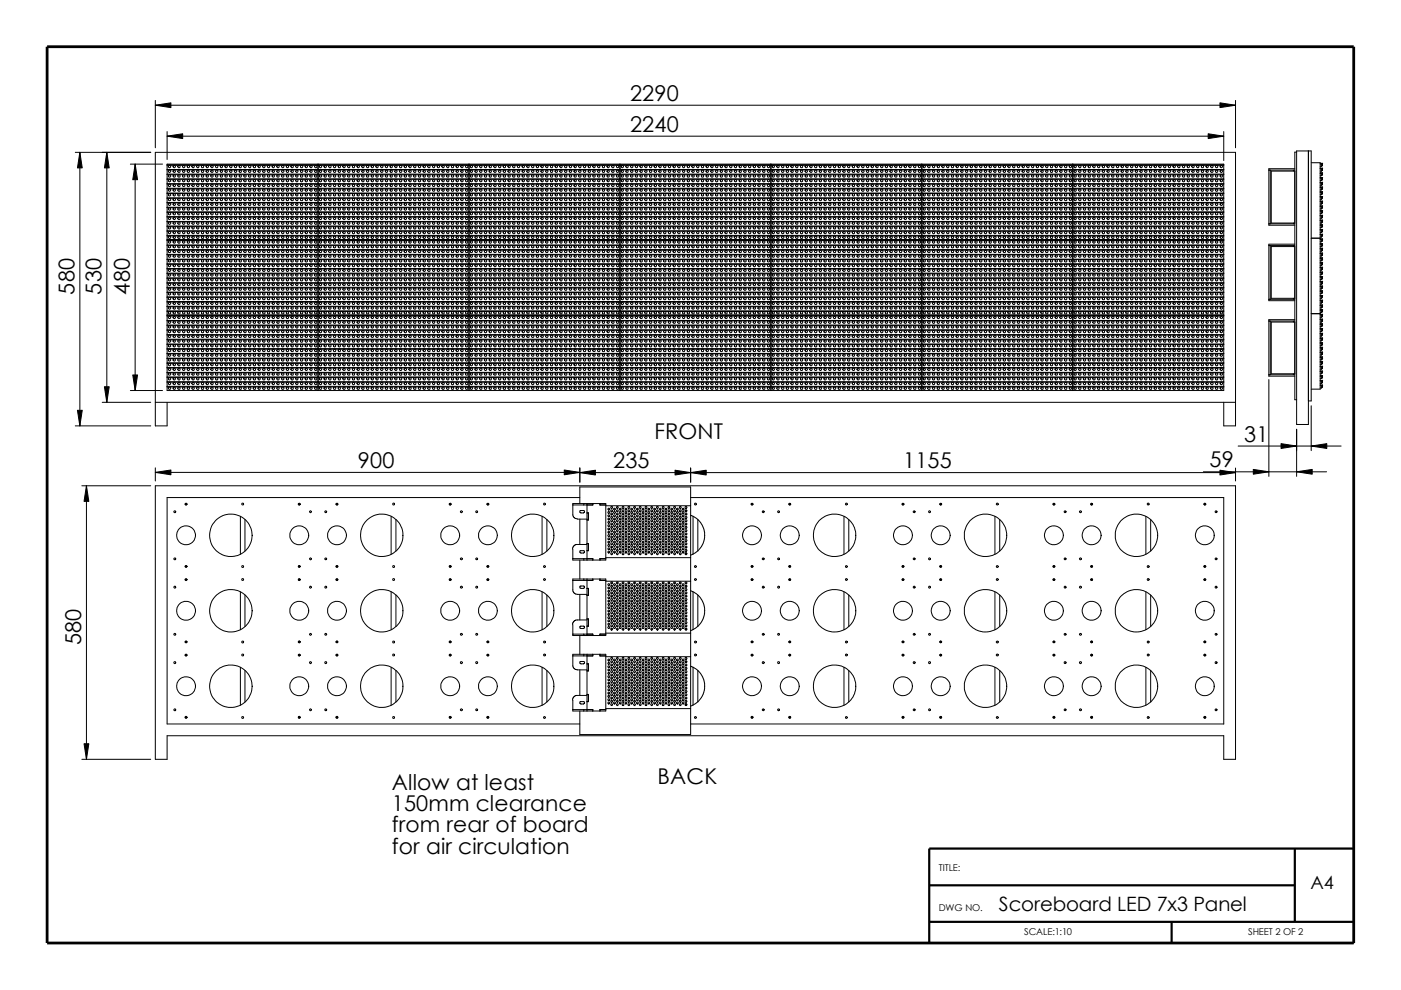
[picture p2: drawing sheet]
<svg xmlns="http://www.w3.org/2000/svg" width="297mm" height="210mm" viewBox="0 0 297 210" stroke-linecap="round" stroke-linejoin="round" font-family="sans-serif">
<defs><g id="words">
<g font-size="4.6">
<text x="133.6" y="21.4">2290</text>
<text x="133.6" y="27.9">2240</text>
<text x="15.8" y="62.4" transform="rotate(-90 15.8 62.4)">580</text>
<text x="21.5" y="62.4" transform="rotate(-90 21.5 62.4)">530</text>
<text x="27.6" y="62.4" transform="rotate(-90 27.6 62.4)">480</text>
<text x="138.8" y="93.1">FRONT</text>
<text x="263.8" y="93.6">31</text>
<text x="75.9" y="99.2">900</text>
<text x="130" y="99.3">235</text>
<text x="191.5" y="99.3">1155</text>
<text x="256.5" y="99.1">59</text>
<text x="17.2" y="136.7" transform="rotate(-90 17.2 136.7)">580</text>
<text x="83.1" y="167.4">Allow at least</text>
<text x="139.4" y="166.2">BACK</text>
<text x="83.1" y="172">150mm clearance</text>
<text x="83.1" y="176.5">from rear of board</text>
<text x="83.1" y="181">for air circulation</text>
</g>
<text font-size="4.2" x="211.8" y="193.2">Scoreboard LED 7x3 Panel</text>
<text font-size="3.9" x="277.9" y="188.5">A4</text>
<g font-size="2">
<text x="199" y="184.6">TITLE:</text>
<text x="199" y="193.1">DWG NO.</text>
<text x="217.1" y="198.3">SCALE:1:10</text>
<text x="264.6" y="198.3">SHEET 2 OF 2</text>
</g>
</g></defs>
<g fill="none" stroke="#000" stroke-width=".21">
<path d="M16 32.3h16M16.9 32.3l.5 3.3h-1zM16.9 32.3v58M22.6 32.3l.6 3.3h-1.1zM22.6 32.3v53M27.6 34.8h6.9M28.7 34.8l.5 3.3h-1.1zM28.7 34.8v48M32.9 22.3l3.3-.5v1zM32.9 21.3v10M32.9 22.3h229.1M35.4 28.9l3.3-.5v1z"/>
<path d="M35.4 36h224.1M35.4 34.8h224.1v48h-224.1zM35.4 27.9v5.9M35.4 34.9h224.1M35.4 35.1h224.1M35.4 35.9h224.1M35.4 36.9h224.1M35.4 37h224.1M35.4 37.9h224.1M35.4 38h224.1M35.4 38.9h224.1M35.4 39h224.1"/>
<path d="M35.4 39.9h224.1M35.4 28.9h224.1M35.7 36.2l.3-.1 .2 .3a.26 .26 0 0 1-.3 .1 .26 .26 0 0 1-.2-.3zM35.8 37.1h.3l.1 .3-.4 .1zM35.8 39.1h.3l.1 .3a.26 .26 0 0 1-.4 .1 .26 .26 0 0 1 0-.4zM37.7 36.2l.4-.1 .1 .3a.26 .26 0 0 1-.4 .1 .26 .26 0 0 1-.1-.3zM37.8 35.1h.3v.5l-.3-.1zM37.8 37.1h.3v.4h-.3zM37.8 39.1h.3l.1 .3a.26 .26 0 0 1-.4 .1 .26 .26 0 0 1 0-.4zM38.7 36.2l.3-.1 .2 .3a.26 .26 0 0 1-.3 .1 .26 .26 0 0 1-.2-.3zM38.8 37.1h.3l.1 .3-.4 .1zM38.8 39.1h.3l.1 .3a.26 .26 0 0 1-.4 .1 .26 .26 0 0 1 0-.4z"/>
<path d="M39.7 36.2l.3-.1a.26 .26 0 0 1 .2 .3 .26 .26 0 0 1-.4 .1 .26 .26 0 0 1-.1-.3zM39.7 35.1a.26 .26 0 0 1 .5 .1 .26 .26 0 0 1-.2 .4l-.3-.1zM39.7 37.1a.26 .26 0 0 1 .5 .1 .26 .26 0 0 1-.2 .3h-.3zM39.7 39.1h.3a.26 .26 0 0 1 .1 .4 .26 .26 0 0 1-.3 0 .26 .26 0 0 1-.1-.4zM40.7 36.2l.4-.1 .1 .3a.26 .26 0 0 1-.4 .1 .26 .26 0 0 1-.1-.3zM40.8 35.1h.1l.3 .1-.1 .4-.3-.1zM40.8 37.1h.3l.1 .3-.4 .1zM40.8 39.1h.3l.1 .3a.26 .26 0 0 1-.4 .1 .26 .26 0 0 1 0-.4zM42.7 36.2l.3-.1 .2 .3a.26 .26 0 0 1-.4 .1 .26 .26 0 0 1-.1-.3zM42.8 35.1h.3l-.1 .5-.2-.1zM42.8 37.1h.3v.4h-.3zM42.8 39.1h.3l.1 .3a.26 .26 0 0 1-.4 .1 .26 .26 0 0 1 0-.4z"/>
<path d="M43.7 36.2l.3-.1 .2 .3a.26 .26 0 0 1-.3 .1 .26 .26 0 0 1-.2-.3zM43.8 37.1h.3l.1 .3-.4 .1zM43.8 39.1h.3l.1 .3a.26 .26 0 0 1-.4 .1 .26 .26 0 0 1 0-.4zM45.7 36.2l.4-.1 .1 .3a.26 .26 0 0 1-.4 .1 .26 .26 0 0 1-.1-.3zM45.8 35.1h.3v.5l-.3-.1zM45.8 39.1h.3l.1 .3a.26 .26 0 0 1-.4 .1 .26 .26 0 0 1 0-.4zM47.7 36.2l.3-.1a.26 .26 0 0 1 .2 .3 .26 .26 0 0 1-.4 .1 .26 .26 0 0 1-.1-.3zM47.7 35.1a.26 .26 0 0 1 .5 .1 .26 .26 0 0 1-.2 .4l-.3-.1zM47.7 37.1a.26 .26 0 0 1 .5 .1 .26 .26 0 0 1-.2 .3h-.3zM47.7 39.1h.3a.26 .26 0 0 1 .1 .4 .26 .26 0 0 1-.3 0 .26 .26 0 0 1-.1-.4zM48.7 36.2l.4-.1 .1 .3a.26 .26 0 0 1-.4 .1 .26 .26 0 0 1-.1-.3zM48.8 35.1h.1l.3 .1-.1 .4-.3-.1z"/>
<path d="M48.8 37.1h.3l.1 .3-.4 .1zM48.8 39.1h.3l.1 .3a.26 .26 0 0 1-.4 .1 .26 .26 0 0 1 0-.4zM50.7 36.2l.4-.1 .1 .3a.26 .26 0 0 1-.4 .1 .26 .26 0 0 1-.1-.3zM50.8 35.1h.3v.5l-.3-.1zM50.8 37.1h.3v.4h-.3zM50.8 39.1h.3l.1 .3a.26 .26 0 0 1-.4 .1 .26 .26 0 0 1 0-.4zM51.7 36.2l.3-.1 .2 .3a.26 .26 0 0 1-.3 .1 .26 .26 0 0 1-.2-.3zM51.8 37.1h.3l.1 .3-.4 .1zM51.8 39.1h.3l.1 .3a.26 .26 0 0 1-.4 .1 .26 .26 0 0 1 0-.4zM52.7 35.2a.26 .26 0 0 1 .4-.1 .26 .26 0 0 1-.1 .5h-.2zM52.7 36.2l.3-.1a.26 .26 0 0 1 .2 .3 .26 .26 0 0 1-.4 .1 .26 .26 0 0 1-.1-.3zM52.7 37.2a.26 .26 0 0 1 .4-.1 .26 .26 0 0 1-.1 .4h-.2z"/>
<path d="M52.7 39.2l.3-.1a.26 .26 0 0 1 .2 .3 .26 .26 0 0 1-.4 .1 .26 .26 0 0 1-.1-.3zM53.7 36.2l.4-.1 .1 .3a.26 .26 0 0 1-.4 .1 .26 .26 0 0 1-.1-.3zM53.8 35.1h.3v.5l-.3-.1zM53.8 39.1h.3l.1 .3a.26 .26 0 0 1-.4 .1 .26 .26 0 0 1 0-.4zM55.7 36.2l.3-.1a.26 .26 0 0 1 .2 .3 .26 .26 0 0 1-.4 .1 .26 .26 0 0 1-.1-.3zM55.7 35.1a.26 .26 0 0 1 .5 .1 .26 .26 0 0 1-.2 .4l-.3-.1zM55.7 37.1a.26 .26 0 0 1 .5 .1 .26 .26 0 0 1-.2 .3h-.3zM55.7 39.1h.3a.26 .26 0 0 1 .1 .4 .26 .26 0 0 1-.3 0 .26 .26 0 0 1-.1-.4zM56.7 36.2l.4-.1 .1 .3a.26 .26 0 0 1-.3 .1 .26 .26 0 0 1-.2-.3zM56.8 35.1h.1l.3 .1-.1 .4-.3-.1zM56.8 37.1l.1-.1 .3 .2-.1 .3h-.3zM56.8 39.1h.3l.1 .3a.26 .26 0 0 1-.4 .1 .26 .26 0 0 1 0-.4z"/>
<path d="M58.7 36.2l.4-.1 .1 .3a.26 .26 0 0 1-.4 .1 .26 .26 0 0 1-.1-.3zM58.8 35.1h.3v.5l-.3-.1zM58.8 37.1h.3v.4h-.3zM58.8 39.1h.3l.1 .3a.26 .26 0 0 1-.4 .1 .26 .26 0 0 1 0-.4zM59.7 36.2l.3-.1 .2 .3a.26 .26 0 0 1-.3 .1 .26 .26 0 0 1-.2-.3zM59.8 37.1h.3l.1 .3-.4 .1zM59.8 39.1h.3l.1 .3a.26 .26 0 0 1-.4 .1 .26 .26 0 0 1 0-.4zM60.7 35.2a.26 .26 0 0 1 .4-.1 .26 .26 0 0 1-.1 .5h-.2zM60.7 36.2l.3-.1a.26 .26 0 0 1 .2 .3 .26 .26 0 0 1-.4 .1 .26 .26 0 0 1-.1-.3zM60.7 37.2a.26 .26 0 0 1 .4-.1 .26 .26 0 0 1-.1 .4l-.3-.1zM60.7 39.2l.3-.1a.26 .26 0 0 1 .2 .3 .26 .26 0 0 1-.4 .1 .26 .26 0 0 1-.1-.3zM61.7 36.2l.4-.1 .1 .3a.26 .26 0 0 1-.4 .1 .26 .26 0 0 1-.1-.3z"/>
<path d="M61.8 35.1h.3v.5l-.3-.1zM61.8 39.1h.3l.1 .3a.26 .26 0 0 1-.4 .1 .26 .26 0 0 1 0-.4zM63.7 36.2l.3-.1a.26 .26 0 0 1 .2 .3 .26 .26 0 0 1-.4 .1 .26 .26 0 0 1-.1-.3zM63.8 35.1a.26 .26 0 0 1 .4 .1 .26 .26 0 0 1-.2 .4l-.2-.1zM63.8 37.1a.26 .26 0 0 1 .4 .1 .26 .26 0 0 1-.2 .3h-.2zM63.8 39.1h.2a.26 .26 0 0 1 .1 .4 .26 .26 0 0 1-.3 0 .26 .26 0 0 1 0-.4zM64.8 36.2l.2-.1 .2 .3a.25 .25 0 0 1-.4 .1 .25 .25 0 0 1 0-.3zM64.8 37.1h.3l.1 .3-.4 .1zM64.8 39.1h.3l.1 .3a.26 .26 0 0 1-.4 .1 .26 .26 0 0 1 0-.4zM66.7 36.2l.4-.1 .1 .3a.26 .26 0 0 1-.4 .1 .26 .26 0 0 1-.1-.3zM66.8 35.1h.3v.5l-.3-.1zM66.8 37.1h.3v.4h-.3z"/>
<path d="M66.8 39.1h.3l.1 .3a.26 .26 0 0 1-.4 .1 .26 .26 0 0 1 0-.4zM67.4 34.8v48M67.7 36.2l.3-.1 .2 .3a.26 .26 0 0 1-.3 .1 .26 .26 0 0 1-.2-.3zM67.8 37.1h.3l.1 .3-.4 .1zM67.8 39.1h.3l.1 .3a.26 .26 0 0 1-.4 .1 .26 .26 0 0 1 0-.4zM68.7 39.2l.3-.1a.26 .26 0 0 1 .2 .3 .26 .26 0 0 1-.4 .1 .26 .26 0 0 1-.1-.3zM68.7 35.2a.26 .26 0 0 1 .4-.1 .26 .26 0 0 1-.1 .5h-.2zM68.8 36.1h.2a.27 .27 0 0 1 .1 .4 .27 .27 0 0 1-.4 0 .27 .27 0 0 1 .1-.4zM68.8 37.1a.26 .26 0 0 1 .4 .1 .26 .26 0 0 1-.2 .3l-.3-.1zM69.7 36.2l.4-.1 .1 .3a.26 .26 0 0 1-.4 .1 .26 .26 0 0 1-.1-.3zM69.8 35.1h.3v.5l-.3-.1zM69.8 39.1h.3l.1 .3a.26 .26 0 0 1-.4 .1 .26 .26 0 0 1 0-.4z"/>
<path d="M71.8 35.1h.3l-.1 .5-.2-.1zM71.8 36.2l.2-.1 .2 .3a.25 .25 0 0 1-.4 .1 .25 .25 0 0 1 0-.3zM71.8 37.1h.3v.4h-.3zM71.8 39.1h.3l.1 .3a.26 .26 0 0 1-.4 .1 .26 .26 0 0 1 0-.4zM72.7 36.2l.3-.1 .2 .3a.26 .26 0 0 1-.3 .1 .26 .26 0 0 1-.2-.3zM72.8 37.1h.3l.1 .3-.4 .1zM72.8 39.1h.3l.1 .3a.26 .26 0 0 1-.4 .1 .26 .26 0 0 1 0-.4zM74.7 36.2l.4-.1 .1 .3a.26 .26 0 0 1-.4 .1 .26 .26 0 0 1-.1-.3zM74.8 35.1h.3v.5l-.3-.1zM74.8 37.1h.3v.4h-.3zM74.8 39.1h.3l.1 .3a.26 .26 0 0 1-.4 .1 .26 .26 0 0 1 0-.4zM75.7 36.2l.3-.1 .2 .3a.26 .26 0 0 1-.3 .1 .26 .26 0 0 1-.2-.3z"/>
<path d="M75.8 37.1h.3l.1 .3-.4 .1zM75.8 39.1h.3l.1 .3a.26 .26 0 0 1-.4 .1 .26 .26 0 0 1 0-.4zM76.7 35.2a.26 .26 0 0 1 .4-.1 .26 .26 0 0 1-.1 .5h-.2zM76.7 36.2l.3-.1a.26 .26 0 0 1 .2 .3 .26 .26 0 0 1-.4 .1 .26 .26 0 0 1-.1-.3zM76.7 37.2a.26 .26 0 0 1 .4-.1 .26 .26 0 0 1-.1 .4l-.3-.1zM76.7 39.2l.3-.1a.26 .26 0 0 1 .2 .3 .26 .26 0 0 1-.4 .1 .26 .26 0 0 1-.1-.3zM77.7 36.2l.4-.1 .1 .3a.26 .26 0 0 1-.4 .1 .26 .26 0 0 1-.1-.3zM77.8 35.1h.1l.3 .1-.1 .4-.3-.1zM77.8 37.1l.1-.1 .3 .2-.1 .3h-.3zM77.8 39.1h.3l.1 .3a.26 .26 0 0 1-.4 .1 .26 .26 0 0 1 0-.4zM79.7 36.2l.3-.1 .2 .3a.26 .26 0 0 1-.4 .1 .26 .26 0 0 1-.1-.3zM79.8 35.1h.3l-.1 .5-.2-.1z"/>
<path d="M79.8 37.1h.3v.4h-.3zM79.8 39.1h.3l.1 .3a.26 .26 0 0 1-.4 .1 .26 .26 0 0 1 0-.4zM80.7 36.2l.3-.1 .2 .3a.26 .26 0 0 1-.3 .1 .26 .26 0 0 1-.2-.3zM80.8 37.1h.3l.1 .3-.4 .1zM80.8 39.1h.3l.1 .3a.26 .26 0 0 1-.4 .1 .26 .26 0 0 1 0-.4zM82.7 36.2l.4-.1 .1 .3a.26 .26 0 0 1-.4 .1 .26 .26 0 0 1-.1-.3zM82.8 35.1h.3v.5l-.3-.1zM82.8 37.1h.3v.4h-.3zM82.8 39.1h.3l.1 .3a.26 .26 0 0 1-.4 .1 .26 .26 0 0 1 0-.4zM84.7 36.2l.3-.1a.26 .26 0 0 1 .2 .3 .26 .26 0 0 1-.4 .1 .26 .26 0 0 1-.1-.3zM84.7 35.1a.26 .26 0 0 1 .5 .1 .26 .26 0 0 1-.2 .4l-.3-.1zM84.7 37.1a.26 .26 0 0 1 .5 .1 .26 .26 0 0 1-.2 .3h-.3z"/>
<path d="M84.7 39.1h.3a.26 .26 0 0 1 .1 .4 .26 .26 0 0 1-.3 0 .26 .26 0 0 1-.1-.4zM85.7 36.2l.4-.1 .1 .3a.26 .26 0 0 1-.4 .1 .26 .26 0 0 1-.1-.3zM85.8 35.1h.1l.3 .1-.1 .4-.3-.1zM85.8 37.1h.3l.1 .3-.4 .1zM85.8 39.1h.3l.1 .3a.26 .26 0 0 1-.4 .1 .26 .26 0 0 1 0-.4zM87.7 36.2l.3-.1 .2 .3a.26 .26 0 0 1-.4 .1 .26 .26 0 0 1-.1-.3zM87.8 35.1h.3l-.1 .5-.2-.1zM87.8 37.1h.3v.4h-.3zM87.8 39.1h.3l.1 .3a.26 .26 0 0 1-.4 .1 .26 .26 0 0 1 0-.4zM88.8 36.2l.2-.1 .2 .3a.25 .25 0 0 1-.4 .1 .25 .25 0 0 1 0-.3zM88.8 37.1h.3l.1 .3-.4 .1zM88.8 39.1h.3l.1 .3a.26 .26 0 0 1-.4 .1 .26 .26 0 0 1 0-.4z"/>
<path d="M90.7 36.2l.4-.1 .1 .3a.26 .26 0 0 1-.4 .1 .26 .26 0 0 1-.1-.3zM90.8 35.1h.3v.5l-.3-.1zM90.8 39.1h.3l.1 .3a.26 .26 0 0 1-.4 .1 .26 .26 0 0 1 0-.4zM92.7 36.2l.3-.1a.26 .26 0 0 1 .2 .3 .26 .26 0 0 1-.4 .1 .26 .26 0 0 1-.1-.3zM92.7 35.1a.26 .26 0 0 1 .5 .1 .26 .26 0 0 1-.2 .4l-.3-.1zM92.7 37.1a.26 .26 0 0 1 .5 .1 .26 .26 0 0 1-.2 .3h-.3zM92.7 39.1h.3a.26 .26 0 0 1 .1 .4 .26 .26 0 0 1-.3 0 .26 .26 0 0 1-.1-.4zM93.7 36.2l.4-.1 .1 .3a.26 .26 0 0 1-.4 .1 .26 .26 0 0 1-.1-.3zM93.8 35.1h.1l.3 .1-.1 .4-.3-.1zM93.8 37.1l.1-.1 .3 .2-.1 .3h-.3zM93.8 39.1h.3l.1 .3a.26 .26 0 0 1-.4 .1 .26 .26 0 0 1 0-.4zM95.8 35.1h.3v.5l-.3-.1z"/>
<path d="M95.8 36.2l.3-.1 .1 .3a.25 .25 0 0 1-.4 .1 .25 .25 0 0 1 0-.3zM95.8 37.1h.3v.4h-.3zM95.8 39.1h.3l.1 .3a.26 .26 0 0 1-.4 .1 .26 .26 0 0 1 0-.4zM96.7 36.2l.3-.1 .2 .3a.26 .26 0 0 1-.3 .1 .26 .26 0 0 1-.2-.3zM96.8 37.1h.3l.1 .3-.4 .1zM96.8 39.1h.3l.1 .3a.26 .26 0 0 1-.4 .1 .26 .26 0 0 1 0-.4zM97.7 35.2a.26 .26 0 0 1 .4-.1 .26 .26 0 0 1-.1 .5h-.2zM97.7 36.2l.3-.1a.26 .26 0 0 1 .2 .3 .26 .26 0 0 1-.4 .1 .26 .26 0 0 1-.1-.3zM97.7 37.2a.26 .26 0 0 1 .4-.1 .26 .26 0 0 1-.1 .4h-.2zM97.8 39.1h.2a.27 .27 0 0 1 .1 .4 .27 .27 0 0 1-.4 0 .27 .27 0 0 1 .1-.4zM98.7 36.2l.4-.1 .1 .3a.26 .26 0 0 1-.4 .1 .26 .26 0 0 1-.1-.3zM98.8 35.1h.3v.5l-.3-.1z"/>
<path d="M98.8 39.1h.3l.1 .3a.26 .26 0 0 1-.4 .1 .26 .26 0 0 1 0-.4zM99.4 34.8v48M100.7 36.2l.3-.1a.26 .26 0 0 1 .2 .3 .26 .26 0 0 1-.4 .1 .26 .26 0 0 1-.1-.3zM100.7 35.1a.26 .26 0 0 1 .5 .1 .26 .26 0 0 1-.2 .4l-.3-.1zM100.7 37.1a.26 .26 0 0 1 .5 .1 .26 .26 0 0 1-.2 .3h-.3zM100.7 39.1h.3a.26 .26 0 0 1 .1 .4 .26 .26 0 0 1-.3 0 .26 .26 0 0 1-.1-.4zM101.7 36.2l.3-.1 .2 .3a.26 .26 0 0 1-.3 .1 .26 .26 0 0 1-.2-.3zM101.8 37.1h.3l.1 .3-.4 .1zM101.8 39.1h.3l.1 .3a.26 .26 0 0 1-.4 .1 .26 .26 0 0 1 0-.4zM103.7 36.2l.4-.1 .1 .3a.26 .26 0 0 1-.4 .1 .26 .26 0 0 1-.1-.3zM103.8 35.1h.3v.5l-.3-.1zM103.8 37.1h.3v.4h-.3z"/>
<path d="M103.8 39.1h.3l.1 .3a.26 .26 0 0 1-.4 .1 .26 .26 0 0 1 0-.4zM104.7 36.2l.3-.1 .2 .3a.26 .26 0 0 1-.3 .1 .26 .26 0 0 1-.2-.3zM104.8 37.1h.3l.1 .3-.4 .1zM104.8 39.1h.3l.1 .3a.26 .26 0 0 1-.4 .1 .26 .26 0 0 1 0-.4zM105.7 35.2a.26 .26 0 0 1 .4-.1 .26 .26 0 0 1-.1 .5h-.2zM105.7 36.2l.3-.1a.26 .26 0 0 1 .2 .3 .26 .26 0 0 1-.4 .1 .26 .26 0 0 1-.1-.3zM105.7 37.2a.26 .26 0 0 1 .4-.1 .26 .26 0 0 1-.1 .4l-.3-.1zM105.7 39.2l.3-.1a.26 .26 0 0 1 .2 .3 .26 .26 0 0 1-.4 .1 .26 .26 0 0 1-.1-.3zM106.7 36.2l.4-.1 .1 .3a.26 .26 0 0 1-.4 .1 .26 .26 0 0 1-.1-.3zM106.8 35.1h.3v.5l-.3-.1zM106.8 39.1h.3l.1 .3a.26 .26 0 0 1-.4 .1 .26 .26 0 0 1 0-.4zM108.7 36.2l.3-.1 .2 .3a.26 .26 0 0 1-.4 .1 .26 .26 0 0 1-.1-.3z"/>
<path d="M108.8 35.1h.3l-.1 .5-.2-.1zM108.8 37.1h.3v.4h-.3zM108.8 39.1h.3l.1 .3a.26 .26 0 0 1-.4 .1 .26 .26 0 0 1 0-.4zM109.7 36.2l.3-.1 .2 .3a.26 .26 0 0 1-.3 .1 .26 .26 0 0 1-.2-.3zM109.8 37.1h.3l.1 .3-.4 .1zM109.8 39.1h.3l.1 .3a.26 .26 0 0 1-.4 .1 .26 .26 0 0 1 0-.4zM111.7 36.2l.4-.1 .1 .3a.26 .26 0 0 1-.4 .1 .26 .26 0 0 1-.1-.3zM111.8 35.1h.3v.5l-.3-.1zM111.8 37.1h.3v.4h-.3zM111.8 39.1h.3l.1 .3a.26 .26 0 0 1-.4 .1 .26 .26 0 0 1 0-.4zM112.7 36.2l.3-.1 .2 .3a.26 .26 0 0 1-.3 .1 .26 .26 0 0 1-.2-.3zM112.8 37.1h.3l.1 .3-.4 .1z"/>
<path d="M112.8 39.1h.3l.1 .3a.26 .26 0 0 1-.4 .1 .26 .26 0 0 1 0-.4zM113.7 35.2a.26 .26 0 0 1 .4-.1 .26 .26 0 0 1-.1 .5h-.2zM113.7 36.2l.3-.1a.26 .26 0 0 1 .2 .3 .26 .26 0 0 1-.4 .1 .26 .26 0 0 1-.1-.3zM113.7 37.2a.26 .26 0 0 1 .4-.1 .26 .26 0 0 1-.1 .4h-.2zM113.7 39.2l.3-.1a.26 .26 0 0 1 .2 .3 .26 .26 0 0 1-.4 .1 .26 .26 0 0 1-.1-.3zM114.7 36.2l.4-.1 .1 .3a.26 .26 0 0 1-.4 .1 .26 .26 0 0 1-.1-.3zM114.8 35.1h.1l.3 .1-.1 .4-.3-.1zM114.8 37.1h.3l.1 .3-.4 .1zM114.8 39.1h.3l.1 .3a.26 .26 0 0 1-.4 .1 .26 .26 0 0 1 0-.4zM116.7 36.2l.3-.1 .2 .3a.26 .26 0 0 1-.4 .1 .26 .26 0 0 1-.1-.3zM116.8 35.1h.3l-.1 .5-.2-.1zM116.8 37.1h.3v.4h-.3z"/>
<path d="M116.8 39.1h.3l.1 .3a.26 .26 0 0 1-.4 .1 .26 .26 0 0 1 0-.4zM117.7 36.2l.3-.1 .2 .3a.26 .26 0 0 1-.3 .1 .26 .26 0 0 1-.2-.3zM117.8 37.1h.3l.1 .3-.4 .1zM117.8 39.1h.3l.1 .3a.26 .26 0 0 1-.4 .1 .26 .26 0 0 1 0-.4zM119.7 36.2l.4-.1 .1 .3a.26 .26 0 0 1-.4 .1 .26 .26 0 0 1-.1-.3zM119.8 35.1h.3v.5l-.3-.1zM119.8 37.1h.3v.4h-.3zM119.8 39.1h.3l.1 .3a.26 .26 0 0 1-.4 .1 .26 .26 0 0 1 0-.4zM120.7 36.2l.3-.1 .2 .3a.26 .26 0 0 1-.3 .1 .26 .26 0 0 1-.2-.3zM120.8 37.1h.3l.1 .3-.4 .1zM120.8 39.1h.3l.1 .3a.26 .26 0 0 1-.4 .1 .26 .26 0 0 1 0-.4zM121.7 35.2a.26 .26 0 0 1 .4-.1 .26 .26 0 0 1-.1 .5h-.2z"/>
<path d="M121.7 36.2l.3-.1a.26 .26 0 0 1 .2 .3 .26 .26 0 0 1-.4 .1 .26 .26 0 0 1-.1-.3zM121.7 37.2a.26 .26 0 0 1 .4-.1 .26 .26 0 0 1-.1 .4l-.3-.1zM121.7 39.2l.3-.1a.26 .26 0 0 1 .2 .3 .26 .26 0 0 1-.4 .1 .26 .26 0 0 1-.1-.3zM122.8 35.1h.1l.3 .1-.1 .4-.3-.1zM122.8 36.2l.3-.1 .1 .3a.25 .25 0 0 1-.4 .1 .25 .25 0 0 1 0-.3zM122.8 37.1h.3l.1 .3-.4 .1zM122.8 39.1h.3l.1 .3a.26 .26 0 0 1-.4 .1 .26 .26 0 0 1 0-.4zM124.7 36.2l.3-.1 .2 .3a.26 .26 0 0 1-.4 .1 .26 .26 0 0 1-.1-.3zM124.8 35.1h.3l-.1 .5-.2-.1zM124.8 37.1h.3v.4h-.3zM124.8 39.1h.3l.1 .3a.26 .26 0 0 1-.4 .1 .26 .26 0 0 1 0-.4zM125.7 36.2l.3-.1 .2 .3a.26 .26 0 0 1-.3 .1 .26 .26 0 0 1-.2-.3z"/>
<path d="M125.8 37.1h.3l.1 .3-.4 .1zM125.8 39.1h.3l.1 .3a.26 .26 0 0 1-.4 .1 .26 .26 0 0 1 0-.4zM127.7 36.2l.4-.1 .1 .3a.26 .26 0 0 1-.4 .1 .26 .26 0 0 1-.1-.3zM127.8 35.1h.3v.5l-.3-.1zM127.8 37.1h.3v.4h-.3zM127.8 39.1h.3l.1 .3a.26 .26 0 0 1-.4 .1 .26 .26 0 0 1 0-.4zM129.7 36.2l.3-.1a.26 .26 0 0 1 .2 .3 .26 .26 0 0 1-.4 .1 .26 .26 0 0 1-.1-.3zM129.7 35.1a.26 .26 0 0 1 .5 .1 .26 .26 0 0 1-.2 .4l-.3-.1zM129.7 37.1a.26 .26 0 0 1 .5 .1 .26 .26 0 0 1-.2 .3h-.3zM129.7 39.1h.3a.26 .26 0 0 1 .1 .4 .26 .26 0 0 1-.3 0 .26 .26 0 0 1-.1-.4zM130.7 36.2l.4-.1 .1 .3a.26 .26 0 0 1-.4 .1 .26 .26 0 0 1-.1-.3zM130.8 35.1h.1l.3 .1-.1 .4-.3-.1z"/>
<path d="M130.8 37.1h.3l.1 .3-.4 .1zM130.8 39.1h.3l.1 .3a.26 .26 0 0 1-.4 .1 .26 .26 0 0 1 0-.4zM131.4 34.8v48M132.7 36.2l.4-.1 .1 .3a.26 .26 0 0 1-.4 .1 .26 .26 0 0 1-.1-.3zM132.8 37.1h.3v.4h-.3zM132.8 35.1h.3v.5l-.3-.1zM132.8 39.1h.3l.1 .3a.26 .26 0 0 1-.4 .1 .26 .26 0 0 1 0-.4zM133.7 36.2l.3-.1 .2 .3a.26 .26 0 0 1-.3 .1 .26 .26 0 0 1-.2-.3zM133.8 37.1h.3l.1 .3-.4 .1zM133.8 39.1h.3l.1 .3a.26 .26 0 0 1-.4 .1 .26 .26 0 0 1 0-.4zM135.7 36.2l.4-.1 .1 .3a.26 .26 0 0 1-.4 .1 .26 .26 0 0 1-.1-.3zM135.8 35.1h.3v.5l-.3-.1z"/>
<path d="M135.8 39.1h.3l.1 .3a.26 .26 0 0 1-.4 .1 .26 .26 0 0 1 0-.4zM137.7 36.2l.3-.1a.26 .26 0 0 1 .2 .3 .26 .26 0 0 1-.4 .1 .26 .26 0 0 1-.1-.3zM137.7 37.1a.26 .26 0 0 1 .5 .1 .26 .26 0 0 1-.2 .3h-.3zM137.7 39.1h.3a.26 .26 0 0 1 .1 .4 .26 .26 0 0 1-.3 0 .26 .26 0 0 1-.1-.4zM137.7 35.1a.26 .26 0 0 1 .5 .1 .26 .26 0 0 1-.2 .4l-.3-.1zM138.7 36.2l.4-.1 .1 .3a.26 .26 0 0 1-.4 .1 .26 .26 0 0 1-.1-.3zM138.8 37.1h.3l.1 .3-.4 .1zM138.8 39.1h.3l.1 .3a.26 .26 0 0 1-.4 .1 .26 .26 0 0 1 0-.4zM138.8 35.1h.1l.3 .1-.1 .4-.3-.1zM140.7 36.2l.4-.1 .1 .3a.26 .26 0 0 1-.4 .1 .26 .26 0 0 1-.1-.3zM140.8 37.1h.3v.4h-.3zM140.8 39.1h.3l.1 .3a.26 .26 0 0 1-.4 .1 .26 .26 0 0 1 0-.4z"/>
<path d="M140.8 35.1h.3v.5l-.3-.1zM141.7 36.2l.3-.1 .2 .3a.26 .26 0 0 1-.3 .1 .26 .26 0 0 1-.2-.3zM141.8 37.1h.3l.1 .3-.4 .1zM141.8 39.1h.3l.1 .3a.26 .26 0 0 1-.4 .1 .26 .26 0 0 1 0-.4zM142.7 39.2l.3-.1a.26 .26 0 0 1 .2 .3 .26 .26 0 0 1-.4 .1 .26 .26 0 0 1-.1-.3zM142.7 37.2a.26 .26 0 0 1 .4-.1 .26 .26 0 0 1-.1 .4l-.3-.1zM142.7 35.2a.26 .26 0 0 1 .4-.1 .26 .26 0 0 1-.1 .5h-.2zM142.7 36.2l.3-.1a.26 .26 0 0 1 .2 .3 .26 .26 0 0 1-.4 .1 .26 .26 0 0 1-.1-.3zM143.8 39.1h.3l.1 .3a.26 .26 0 0 1-.4 .1 .26 .26 0 0 1 0-.4zM143.8 35.1h.3v.5l-.3-.1zM143.8 36.1h.3l.1 .3a.26 .26 0 0 1-.4 .1 .26 .26 0 0 1 0-.4zM145.7 36.2l.3-.1a.26 .26 0 0 1 .2 .3 .26 .26 0 0 1-.4 .1 .26 .26 0 0 1-.1-.3z"/>
<path d="M145.8 39.1h.2a.26 .26 0 0 1 .1 .4 .26 .26 0 0 1-.3 0 .26 .26 0 0 1 0-.4zM145.8 37.1a.26 .26 0 0 1 .4 .1 .26 .26 0 0 1-.2 .3h-.2zM145.8 35.1a.26 .26 0 0 1 .4 .1 .26 .26 0 0 1-.2 .4l-.2-.1zM146.8 39.1h.3l.1 .3a.26 .26 0 0 1-.4 .1 .26 .26 0 0 1 0-.4zM146.8 37.1h.3l.1 .3-.4 .1zM146.9 36.1l.3 .1v.2a.26 .26 0 0 1-.4 .1 .26 .26 0 0 1 .1-.4zM148.7 36.2l.4-.1 .1 .3a.26 .26 0 0 1-.4 .1 .26 .26 0 0 1-.1-.3zM148.8 39.1h.3l.1 .3a.26 .26 0 0 1-.4 .1 .26 .26 0 0 1 0-.4zM148.8 35.1h.3v.5l-.3-.1zM148.8 37.1h.3v.4h-.3zM149.8 39.1h.3l.1 .3a.26 .26 0 0 1-.4 .1 .26 .26 0 0 1 0-.4zM149.8 37.1h.3l.1 .3-.4 .1z"/>
<path d="M149.9 36.1l.3 .1v.2a.26 .26 0 0 1-.4 .1 .26 .26 0 0 1 .1-.4zM150.7 37.2a.26 .26 0 0 1 .4-.1 .26 .26 0 0 1-.1 .4h-.2zM150.8 39.1h.2a.25 .25 0 0 1 .2 .3 .25 .25 0 0 1-.4 .1 .25 .25 0 0 1 0-.4zM150.8 35.1a.25 .25 0 0 1 .4 .1 .25 .25 0 0 1-.2 .4l-.3-.2zM150.8 36.1h.2a.27 .27 0 0 1 .1 .4 .27 .27 0 0 1-.4 0 .27 .27 0 0 1 .1-.4zM151.7 36.2l.4-.1 .1 .3a.26 .26 0 0 1-.4 .1 .26 .26 0 0 1-.1-.3zM151.8 39.1h.3l.1 .3a.26 .26 0 0 1-.4 .1 .26 .26 0 0 1 0-.4zM151.8 35.1h.3v.5l-.3-.1zM153.8 39.1h.3l.1 .3a.26 .26 0 0 1-.4 .1 .26 .26 0 0 1 0-.4zM153.8 35.1h.3l-.1 .5-.2-.1zM153.8 37.1h.3v.4h-.3zM153.8 36.1h.2l.2 .3a.26 .26 0 0 1-.4 .1 .26 .26 0 0 1 0-.4z"/>
<path d="M154.7 36.2l.3-.1 .2 .3a.26 .26 0 0 1-.3 .1 .26 .26 0 0 1-.2-.3zM154.8 39.1h.3l.1 .3a.26 .26 0 0 1-.4 .1 .26 .26 0 0 1 0-.4zM154.8 37.1h.3l.1 .3-.4 .1zM156.7 36.2l.4-.1 .1 .3a.26 .26 0 0 1-.4 .1 .26 .26 0 0 1-.1-.3zM156.8 39.1h.3l.1 .3a.26 .26 0 0 1-.4 .1 .26 .26 0 0 1 0-.4zM156.8 35.1h.3v.5l-.3-.1zM156.8 37.1h.3v.4h-.3zM157.7 36.2l.3-.1 .2 .3a.26 .26 0 0 1-.3 .1 .26 .26 0 0 1-.2-.3zM157.8 39.1h.3l.1 .3a.26 .26 0 0 1-.4 .1 .26 .26 0 0 1 0-.4zM157.8 37.1h.3l.1 .3-.4 .1zM158.7 39.2l.3-.1a.26 .26 0 0 1 .2 .3 .26 .26 0 0 1-.4 .1 .26 .26 0 0 1-.1-.3zM158.7 36.2l.3-.1a.26 .26 0 0 1 .2 .3 .26 .26 0 0 1-.4 .1 .26 .26 0 0 1-.1-.3z"/>
<path d="M158.7 35.2a.26 .26 0 0 1 .4-.1 .26 .26 0 0 1-.1 .5h-.2zM158.7 37.2a.26 .26 0 0 1 .4-.1 .26 .26 0 0 1-.1 .4l-.3-.1zM159.7 36.2l.4-.1 .1 .3a.26 .26 0 0 1-.4 .1 .26 .26 0 0 1-.1-.3zM159.8 39.1h.3l.1 .3a.26 .26 0 0 1-.4 .1 .26 .26 0 0 1 0-.4zM159.8 35.1h.1l.3 .1-.1 .4-.3-.1zM159.8 37.1l.1-.1 .3 .2-.1 .3h-.3zM161.7 36.2l.3-.1 .2 .3a.26 .26 0 0 1-.4 .1 .26 .26 0 0 1-.1-.3zM161.8 39.1h.3l.1 .3a.26 .26 0 0 1-.4 .1 .26 .26 0 0 1 0-.4zM161.8 35.1h.3l-.1 .5-.2-.1zM161.8 37.1h.3v.4h-.3zM162.7 36.2l.3-.1 .2 .3a.26 .26 0 0 1-.3 .1 .26 .26 0 0 1-.2-.3zM162.8 39.1h.3l.1 .3a.26 .26 0 0 1-.4 .1 .26 .26 0 0 1 0-.4z"/>
<path d="M162.8 37.1h.3l.1 .3-.4 .1zM163.4 34.8v48M164.7 36.2l.4-.1 .1 .3a.26 .26 0 0 1-.4 .1 .26 .26 0 0 1-.1-.3zM164.8 35.1h.3v.5l-.3-.1zM164.8 37.1h.3v.4h-.3zM164.8 39.1h.3l.1 .3a.26 .26 0 0 1-.4 .1 .26 .26 0 0 1 0-.4zM165.7 36.2l.3-.1 .2 .3a.26 .26 0 0 1-.3 .1 .26 .26 0 0 1-.2-.3zM165.8 37.1h.3l.1 .3-.4 .1zM165.8 39.1h.3l.1 .3a.26 .26 0 0 1-.4 .1 .26 .26 0 0 1 0-.4zM166.7 36.2l.3-.1a.26 .26 0 0 1 .2 .3 .26 .26 0 0 1-.4 .1 .26 .26 0 0 1-.1-.3zM166.7 37.1a.26 .26 0 0 1 .5 .1 .26 .26 0 0 1-.2 .3h-.3zM166.7 35.1a.26 .26 0 0 1 .5 .1 .26 .26 0 0 1-.2 .4l-.3-.1z"/>
<path d="M166.7 39.1h.3a.26 .26 0 0 1 .1 .4 .26 .26 0 0 1-.3 0 .26 .26 0 0 1-.1-.4zM167.7 36.2l.4-.1 .1 .3a.26 .26 0 0 1-.4 .1 .26 .26 0 0 1-.1-.3zM167.8 37.1h.3l.1 .3-.4 .1zM167.8 35.1h.1l.3 .1-.1 .4-.3-.1zM167.8 39.1h.3l.1 .3a.26 .26 0 0 1-.4 .1 .26 .26 0 0 1 0-.4zM169.7 36.2l.3-.1 .2 .3a.26 .26 0 0 1-.4 .1 .26 .26 0 0 1-.1-.3zM169.8 37.1h.3v.4h-.3zM169.8 35.1h.3l-.1 .5-.2-.1zM169.8 39.1h.3l.1 .3a.26 .26 0 0 1-.4 .1 .26 .26 0 0 1 0-.4zM170.7 36.2l.3-.1 .2 .3a.26 .26 0 0 1-.3 .1 .26 .26 0 0 1-.2-.3zM170.8 37.1h.3l.1 .3-.4 .1zM170.8 39.1h.3l.1 .3a.26 .26 0 0 1-.4 .1 .26 .26 0 0 1 0-.4z"/>
<path d="M172.7 36.2l.4-.1 .1 .3a.26 .26 0 0 1-.4 .1 .26 .26 0 0 1-.1-.3zM172.8 35.1h.3v.5l-.3-.1zM172.8 39.1h.3l.1 .3a.26 .26 0 0 1-.4 .1 .26 .26 0 0 1 0-.4zM174.7 36.2l.3-.1a.26 .26 0 0 1 .2 .3 .26 .26 0 0 1-.4 .1 .26 .26 0 0 1-.1-.3zM174.7 39.1h.3a.26 .26 0 0 1 .1 .4 .26 .26 0 0 1-.3 0 .26 .26 0 0 1-.1-.4zM174.7 37.1a.26 .26 0 0 1 .5 .1 .26 .26 0 0 1-.2 .3h-.3zM174.7 35.1a.26 .26 0 0 1 .5 .1 .26 .26 0 0 1-.2 .4l-.3-.1zM175.7 36.2l.4-.1 .1 .3a.26 .26 0 0 1-.4 .1 .26 .26 0 0 1-.1-.3zM175.8 39.1h.3l.1 .3a.26 .26 0 0 1-.4 .1 .26 .26 0 0 1 0-.4zM175.8 37.1h.3l.1 .3-.4 .1zM175.8 35.1h.1l.3 .1-.1 .4-.3-.1zM177.7 36.2l.4-.1 .1 .3a.26 .26 0 0 1-.4 .1 .26 .26 0 0 1-.1-.3z"/>
<path d="M177.8 39.1h.3l.1 .3a.26 .26 0 0 1-.4 .1 .26 .26 0 0 1 0-.4zM177.8 37.1h.3v.4h-.3zM177.8 35.1h.3v.5l-.3-.1zM178.7 36.2l.3-.1 .2 .3a.26 .26 0 0 1-.3 .1 .26 .26 0 0 1-.2-.3zM178.8 39.1h.3l.1 .3a.26 .26 0 0 1-.4 .1 .26 .26 0 0 1 0-.4zM178.8 37.1h.3l.1 .3-.4 .1zM179.7 39.2l.3-.1a.26 .26 0 0 1 .2 .3 .26 .26 0 0 1-.4 .1 .26 .26 0 0 1-.1-.3zM179.7 35.2a.26 .26 0 0 1 .4-.1 .26 .26 0 0 1-.1 .5h-.2zM179.7 36.2l.3-.1a.26 .26 0 0 1 .2 .3 .26 .26 0 0 1-.4 .1 .26 .26 0 0 1-.1-.3zM179.7 37.2a.26 .26 0 0 1 .4-.1 .26 .26 0 0 1-.1 .4l-.3-.1zM180.8 39.1h.3l.1 .3a.26 .26 0 0 1-.4 .1 .26 .26 0 0 1 0-.4zM180.8 35.1h.3v.5l-.3-.1z"/>
<path d="M180.8 36.1h.3l.1 .3a.26 .26 0 0 1-.4 .1 .26 .26 0 0 1 0-.4zM182.7 36.2l.3-.1a.26 .26 0 0 1 .2 .3 .26 .26 0 0 1-.4 .1 .26 .26 0 0 1-.1-.3zM182.7 39.1h.3a.26 .26 0 0 1 .1 .4 .26 .26 0 0 1-.3 0 .26 .26 0 0 1-.1-.4zM182.7 37.1a.26 .26 0 0 1 .5 .1 .26 .26 0 0 1-.2 .3h-.3zM182.7 35.1a.26 .26 0 0 1 .5 .1 .26 .26 0 0 1-.2 .4l-.3-.1zM183.8 39.1h.3l.1 .3a.26 .26 0 0 1-.4 .1 .26 .26 0 0 1 0-.4zM183.8 35.1h.1l.3 .1-.1 .4-.3-.1zM183.8 37.1h.3l.1 .3-.4 .1zM183.9 36.1h.2l.1 .3a.26 .26 0 0 1-.4 .1 .26 .26 0 0 1 .1-.4zM185.7 36.2l.4-.1 .1 .3a.26 .26 0 0 1-.4 .1 .26 .26 0 0 1-.1-.3zM185.8 39.1h.3l.1 .3a.26 .26 0 0 1-.4 .1 .26 .26 0 0 1 0-.4zM185.8 35.1h.3v.5l-.3-.1z"/>
<path d="M185.8 37.1h.3v.4h-.3zM186.8 39.1h.3l.1 .3a.26 .26 0 0 1-.4 .1 .26 .26 0 0 1 0-.4zM186.8 37.1h.3l.1 .3-.4 .1zM186.9 36.1l.3 .1v.2a.26 .26 0 0 1-.4 .1 .26 .26 0 0 1 .1-.4zM187.8 39.1h.2a.25 .25 0 0 1 .2 .3 .25 .25 0 0 1-.4 .1 .25 .25 0 0 1 0-.4zM187.8 35.1a.25 .25 0 0 1 .4 .1 .25 .25 0 0 1-.2 .4l-.3-.2zM187.8 36.1h.2a.27 .27 0 0 1 .1 .4 .27 .27 0 0 1-.4 0 .27 .27 0 0 1 .1-.4zM187.8 37.1a.26 .26 0 0 1 .4 .1 .26 .26 0 0 1-.2 .3l-.3-.1zM188.7 36.2l.4-.1 .1 .3a.26 .26 0 0 1-.4 .1 .26 .26 0 0 1-.1-.3zM188.8 39.1h.3l.1 .3a.26 .26 0 0 1-.4 .1 .26 .26 0 0 1 0-.4zM188.8 35.1h.3v.5l-.3-.1zM190.8 39.1h.2a.26 .26 0 0 1 .1 .4 .26 .26 0 0 1-.3 0 .26 .26 0 0 1 0-.4z"/>
<path d="M190.8 35.1a.26 .26 0 0 1 .4 .1 .26 .26 0 0 1-.2 .4l-.2-.1zM190.8 37.1a.26 .26 0 0 1 .4 .1 .26 .26 0 0 1-.2 .3h-.2zM190.8 36.1h.2a.27 .27 0 0 1 .2 .4 .27 .27 0 0 1-.5 0 .27 .27 0 0 1 .1-.4zM191.7 36.2l.3-.1 .2 .3a.26 .26 0 0 1-.3 .1 .26 .26 0 0 1-.2-.3zM191.8 39.1h.3l.1 .3a.26 .26 0 0 1-.4 .1 .26 .26 0 0 1 0-.4zM191.8 37.1h.3l.1 .3-.4 .1zM193.8 39.1h.3l.1 .3a.26 .26 0 0 1-.4 .1 .26 .26 0 0 1 0-.4zM193.8 35.1h.3v.5l-.3-.1zM193.8 37.1h.3v.4h-.3zM193.8 36.1h.3l.1 .3a.26 .26 0 0 1-.4 .1 .26 .26 0 0 1 0-.4zM194.7 36.2l.3-.1 .2 .3a.26 .26 0 0 1-.3 .1 .26 .26 0 0 1-.2-.3zM194.8 39.1h.3l.1 .3a.26 .26 0 0 1-.4 .1 .26 .26 0 0 1 0-.4z"/>
<path d="M194.8 37.1h.3l.1 .3-.4 .1zM195.4 34.8v48M195.7 36.2l.3-.1a.26 .26 0 0 1 .2 .3 .26 .26 0 0 1-.4 .1 .26 .26 0 0 1-.1-.3zM195.7 37.2a.26 .26 0 0 1 .4-.1 .26 .26 0 0 1-.1 .4l-.3-.1zM195.7 39.2l.3-.1a.26 .26 0 0 1 .2 .3 .26 .26 0 0 1-.4 .1 .26 .26 0 0 1-.1-.3zM195.7 35.2a.26 .26 0 0 1 .4-.1 .26 .26 0 0 1-.1 .5h-.2zM196.7 36.2l.4-.1 .1 .3a.26 .26 0 0 1-.4 .1 .26 .26 0 0 1-.1-.3zM196.8 39.1h.3l.1 .3a.26 .26 0 0 1-.4 .1 .26 .26 0 0 1 0-.4zM196.8 35.1h.3v.5l-.3-.1zM198.7 36.2l.3-.1 .2 .3a.26 .26 0 0 1-.4 .1 .26 .26 0 0 1-.1-.3zM198.8 35.1h.3l-.1 .5-.2-.1zM198.8 37.1h.3v.4h-.3z"/>
<path d="M198.8 39.1h.3l.1 .3a.26 .26 0 0 1-.4 .1 .26 .26 0 0 1 0-.4zM199.7 36.2l.3-.1 .2 .3a.26 .26 0 0 1-.3 .1 .26 .26 0 0 1-.2-.3zM199.8 37.1h.3l.1 .3-.4 .1zM199.8 39.1h.3l.1 .3a.26 .26 0 0 1-.4 .1 .26 .26 0 0 1 0-.4zM201.7 36.2l.4-.1 .1 .3a.26 .26 0 0 1-.4 .1 .26 .26 0 0 1-.1-.3zM201.8 35.1h.3v.5l-.3-.1zM201.8 37.1h.3v.4h-.3zM201.8 39.1h.3l.1 .3a.26 .26 0 0 1-.4 .1 .26 .26 0 0 1 0-.4zM202.7 36.2l.3-.1 .2 .3a.26 .26 0 0 1-.3 .1 .26 .26 0 0 1-.2-.3zM202.8 37.1h.3l.1 .3-.4 .1zM202.8 39.1h.3l.1 .3a.26 .26 0 0 1-.4 .1 .26 .26 0 0 1 0-.4zM203.7 35.2a.26 .26 0 0 1 .4-.1 .26 .26 0 0 1-.1 .5h-.2z"/>
<path d="M203.7 36.2l.3-.1a.26 .26 0 0 1 .2 .3 .26 .26 0 0 1-.4 .1 .26 .26 0 0 1-.1-.3zM203.7 37.2a.26 .26 0 0 1 .4-.1 .26 .26 0 0 1-.1 .4h-.2zM203.7 39.2l.3-.1a.26 .26 0 0 1 .2 .3 .26 .26 0 0 1-.4 .1 .26 .26 0 0 1-.1-.3zM204.7 36.2l.4-.1 .1 .3a.26 .26 0 0 1-.4 .1 .26 .26 0 0 1-.1-.3zM204.8 35.1h.1l.3 .1-.1 .4-.3-.1zM204.8 37.1h.3l.1 .3-.4 .1zM204.8 39.1h.3l.1 .3a.26 .26 0 0 1-.4 .1 .26 .26 0 0 1 0-.4zM206.7 36.2l.3-.1 .2 .3a.26 .26 0 0 1-.4 .1 .26 .26 0 0 1-.1-.3zM206.8 35.1h.3l-.1 .5-.2-.1zM206.8 37.1h.3v.4h-.3zM206.8 39.1h.3l.1 .3a.26 .26 0 0 1-.4 .1 .26 .26 0 0 1 0-.4zM207.7 36.2l.3-.1 .2 .3a.26 .26 0 0 1-.3 .1 .26 .26 0 0 1-.2-.3z"/>
<path d="M207.8 37.1h.3l.1 .3-.4 .1zM207.8 39.1h.3l.1 .3a.26 .26 0 0 1-.4 .1 .26 .26 0 0 1 0-.4zM209.7 36.2l.4-.1 .1 .3a.26 .26 0 0 1-.4 .1 .26 .26 0 0 1-.1-.3zM209.8 35.1h.3v.5l-.3-.1zM209.8 37.1h.3v.4h-.3zM209.8 39.1h.3l.1 .3a.26 .26 0 0 1-.4 .1 .26 .26 0 0 1 0-.4zM211.7 36.2l.3-.1a.26 .26 0 0 1 .2 .3 .26 .26 0 0 1-.4 .1 .26 .26 0 0 1-.1-.3zM211.7 35.1a.26 .26 0 0 1 .5 .1 .26 .26 0 0 1-.2 .4l-.3-.1zM211.7 37.1a.26 .26 0 0 1 .5 .1 .26 .26 0 0 1-.2 .3h-.3zM211.7 39.1h.3a.26 .26 0 0 1 .1 .4 .26 .26 0 0 1-.3 0 .26 .26 0 0 1-.1-.4zM212.7 36.2l.4-.1 .1 .3a.26 .26 0 0 1-.4 .1 .26 .26 0 0 1-.1-.3zM212.8 35.1h.1l.3 .1-.1 .4-.3-.1z"/>
<path d="M212.8 37.1h.3l.1 .3-.4 .1zM212.8 39.1h.3l.1 .3a.26 .26 0 0 1-.4 .1 .26 .26 0 0 1 0-.4zM214.7 36.2l.3-.1 .2 .3a.26 .26 0 0 1-.4 .1 .26 .26 0 0 1-.1-.3zM214.8 35.1h.3l-.1 .5-.2-.1zM214.8 37.1h.3v.4h-.3zM214.8 39.1h.3l.1 .3a.26 .26 0 0 1-.4 .1 .26 .26 0 0 1 0-.4zM215.7 36.2l.3-.1 .2 .3a.26 .26 0 0 1-.3 .1 .26 .26 0 0 1-.2-.3zM215.8 37.1h.3l.1 .3-.4 .1zM215.8 39.1h.3l.1 .3a.26 .26 0 0 1-.4 .1 .26 .26 0 0 1 0-.4zM217.8 35.1h.3v.5l-.3-.1zM217.8 39.1h.3l.1 .3a.26 .26 0 0 1-.4 .1 .26 .26 0 0 1 0-.4zM217.8 36.1h.3l.1 .3a.26 .26 0 0 1-.4 .1 .26 .26 0 0 1 0-.4z"/>
<path d="M219.7 36.2l.3-.1a.26 .26 0 0 1 .2 .3 .26 .26 0 0 1-.4 .1 .26 .26 0 0 1-.1-.3zM219.7 35.1a.26 .26 0 0 1 .5 .1 .26 .26 0 0 1-.2 .4l-.3-.1zM219.7 37.1a.26 .26 0 0 1 .5 .1 .26 .26 0 0 1-.2 .3h-.3zM219.7 39.1h.3a.26 .26 0 0 1 .1 .4 .26 .26 0 0 1-.3 0 .26 .26 0 0 1-.1-.4zM220.8 35.1h.1l.3 .1-.1 .4-.3-.1zM220.8 36.2l.3-.1 .1 .3a.25 .25 0 0 1-.4 .1 .25 .25 0 0 1 0-.3zM220.8 37.1h.3l.1 .3-.4 .1zM220.8 39.1h.3l.1 .3a.26 .26 0 0 1-.4 .1 .26 .26 0 0 1 0-.4zM222.8 35.1h.3v.5l-.3-.1zM222.8 36.2l.3-.1 .1 .3a.25 .25 0 0 1-.4 .1 .25 .25 0 0 1 0-.3zM222.8 37.1h.3v.4h-.3zM222.8 39.1h.3l.1 .3a.26 .26 0 0 1-.4 .1 .26 .26 0 0 1 0-.4z"/>
<path d="M223.7 36.2l.3-.1 .2 .3a.26 .26 0 0 1-.3 .1 .26 .26 0 0 1-.2-.3zM223.8 37.1h.3l.1 .3-.4 .1zM223.8 39.1h.3l.1 .3a.26 .26 0 0 1-.4 .1 .26 .26 0 0 1 0-.4zM224.7 36.2l.3-.1a.26 .26 0 0 1 .2 .3 .26 .26 0 0 1-.4 .1 .26 .26 0 0 1-.1-.3zM224.7 37.2a.26 .26 0 0 1 .4-.1 .26 .26 0 0 1-.1 .4h-.2zM224.7 39.2l.3-.1a.26 .26 0 0 1 .2 .3 .26 .26 0 0 1-.4 .1 .26 .26 0 0 1-.1-.3zM224.8 35.1a.26 .26 0 0 1 .4 .1 .26 .26 0 0 1-.2 .4l-.3-.2zM225.7 36.2l.4-.1 .1 .3a.26 .26 0 0 1-.4 .1 .26 .26 0 0 1-.1-.3zM225.8 35.1h.3v.5l-.3-.1zM225.8 39.1h.3l.1 .3a.26 .26 0 0 1-.4 .1 .26 .26 0 0 1 0-.4zM227.5 34.8v48M227.7 39.1h.3a.26 .26 0 0 1 .1 .4 .26 .26 0 0 1-.3 0 .26 .26 0 0 1-.1-.4z"/>
<path d="M227.7 35.1a.26 .26 0 0 1 .5 .1 .26 .26 0 0 1-.2 .4l-.3-.1zM227.7 36.2l.3-.1a.25 .25 0 0 1 .2 .3 .25 .25 0 0 1-.4 .1 .25 .25 0 0 1-.1-.3zM227.7 37.1a.26 .26 0 0 1 .5 .1 .26 .26 0 0 1-.2 .3h-.3zM228.7 36.2l.3-.1 .2 .3a.26 .26 0 0 1-.3 .1 .26 .26 0 0 1-.2-.3zM228.8 39.1h.3l.1 .3a.26 .26 0 0 1-.4 .1 .26 .26 0 0 1 0-.4zM228.8 37.1h.3l.1 .3-.4 .1zM230.7 36.2l.4-.1 .1 .3a.26 .26 0 0 1-.4 .1 .26 .26 0 0 1-.1-.3zM230.8 37.1h.3v.4h-.3zM230.8 39.1h.3l.1 .3a.26 .26 0 0 1-.4 .1 .26 .26 0 0 1 0-.4zM230.8 35.1h.3v.5l-.3-.1zM231.7 36.2l.3-.1 .2 .3a.26 .26 0 0 1-.3 .1 .26 .26 0 0 1-.2-.3zM231.8 39.1h.3l.1 .3a.26 .26 0 0 1-.4 .1 .26 .26 0 0 1 0-.4z"/>
<path d="M231.8 37.1h.3l.1 .3-.4 .1zM232.7 39.2l.3-.1a.26 .26 0 0 1 .2 .3 .26 .26 0 0 1-.4 .1 .26 .26 0 0 1-.1-.3zM232.7 35.2a.26 .26 0 0 1 .4-.1 .26 .26 0 0 1-.1 .5h-.2zM232.7 36.2l.3-.1a.26 .26 0 0 1 .2 .3 .26 .26 0 0 1-.4 .1 .26 .26 0 0 1-.1-.3zM232.7 37.2a.26 .26 0 0 1 .4-.1 .26 .26 0 0 1-.1 .4l-.3-.1zM233.7 36.2l.4-.1 .1 .3a.26 .26 0 0 1-.4 .1 .26 .26 0 0 1-.1-.3zM233.8 39.1h.3l.1 .3a.26 .26 0 0 1-.4 .1 .26 .26 0 0 1 0-.4zM233.8 35.1h.3v.5l-.3-.1zM235.7 36.2l.3-.1 .2 .3a.26 .26 0 0 1-.4 .1 .26 .26 0 0 1-.1-.3zM235.8 37.1h.3v.4h-.3zM235.8 39.1h.3l.1 .3a.26 .26 0 0 1-.4 .1 .26 .26 0 0 1 0-.4zM235.8 35.1h.3l-.1 .5-.2-.1z"/>
<path d="M236.7 36.2l.3-.1 .2 .3a.26 .26 0 0 1-.3 .1 .26 .26 0 0 1-.2-.3zM236.8 37.1h.3l.1 .3-.4 .1zM236.8 39.1h.3l.1 .3a.26 .26 0 0 1-.4 .1 .26 .26 0 0 1 0-.4zM238.7 36.2l.4-.1 .1 .3a.26 .26 0 0 1-.4 .1 .26 .26 0 0 1-.1-.3zM238.8 37.1h.3v.4h-.3zM238.8 39.1h.3l.1 .3a.26 .26 0 0 1-.4 .1 .26 .26 0 0 1 0-.4zM238.8 35.1h.3v.5l-.3-.1zM239.7 36.2l.3-.1 .2 .3a.26 .26 0 0 1-.3 .1 .26 .26 0 0 1-.2-.3zM239.8 37.1h.3l.1 .3-.4 .1zM239.8 39.1h.3l.1 .3a.26 .26 0 0 1-.4 .1 .26 .26 0 0 1 0-.4zM240.7 36.2l.3-.1a.26 .26 0 0 1 .2 .3 .26 .26 0 0 1-.4 .1 .26 .26 0 0 1-.1-.3zM240.7 37.2a.26 .26 0 0 1 .4-.1 .26 .26 0 0 1-.1 .4h-.2z"/>
<path d="M240.7 39.2l.3-.1a.26 .26 0 0 1 .2 .3 .26 .26 0 0 1-.4 .1 .26 .26 0 0 1-.1-.3zM240.7 35.2a.26 .26 0 0 1 .4-.1 .26 .26 0 0 1-.1 .5h-.2zM241.8 36.2l.3-.1 .1 .3a.25 .25 0 0 1-.4 .1 .25 .25 0 0 1 0-.3zM241.8 37.1h.3l.1 .3-.4 .1zM241.8 39.1h.3l.1 .3a.26 .26 0 0 1-.4 .1 .26 .26 0 0 1 0-.4zM241.8 35.1h.1l.3 .1-.1 .4-.3-.1zM243.7 36.2l.3-.1 .2 .3a.26 .26 0 0 1-.4 .1 .26 .26 0 0 1-.1-.3zM243.8 37.1h.3v.4h-.3zM243.8 39.1h.3l.1 .3a.26 .26 0 0 1-.4 .1 .26 .26 0 0 1 0-.4zM243.8 35.1h.3l-.1 .5-.2-.1zM244.7 36.2l.3-.1 .2 .3a.26 .26 0 0 1-.3 .1 .26 .26 0 0 1-.2-.3zM244.8 37.1h.3l.1 .3-.4 .1z"/>
<path d="M244.8 39.1h.3l.1 .3a.26 .26 0 0 1-.4 .1 .26 .26 0 0 1 0-.4zM246.7 36.2l.4-.1 .1 .3a.26 .26 0 0 1-.4 .1 .26 .26 0 0 1-.1-.3zM246.8 37.1h.3v.4h-.3zM246.8 39.1h.3l.1 .3a.26 .26 0 0 1-.4 .1 .26 .26 0 0 1 0-.4zM246.8 35.1h.3v.5l-.3-.1zM247.7 36.2l.3-.1 .2 .3a.26 .26 0 0 1-.3 .1 .26 .26 0 0 1-.2-.3zM247.8 37.1h.3l.1 .3-.4 .1zM247.8 39.1h.3l.1 .3a.26 .26 0 0 1-.4 .1 .26 .26 0 0 1 0-.4zM248.7 36.2l.3-.1a.26 .26 0 0 1 .2 .3 .26 .26 0 0 1-.4 .1 .26 .26 0 0 1-.1-.3zM248.7 39.2l.3-.1a.26 .26 0 0 1 .2 .3 .26 .26 0 0 1-.4 .1 .26 .26 0 0 1-.1-.3zM248.7 35.2a.26 .26 0 0 1 .4-.1 .26 .26 0 0 1-.1 .5h-.2zM248.8 37.1a.25 .25 0 0 1 .4 .1 .25 .25 0 0 1-.2 .3l-.3-.1z"/>
<path d="M249.7 36.2l.4-.1 .1 .3a.26 .26 0 0 1-.4 .1 .26 .26 0 0 1-.1-.3zM249.8 37.1h.3l.1 .3-.4 .1zM249.8 39.1h.3l.1 .3a.26 .26 0 0 1-.4 .1 .26 .26 0 0 1 0-.4zM249.8 35.1h.1l.3 .1-.1 .4-.3-.1zM251.7 36.2l.3-.1 .2 .3a.26 .26 0 0 1-.4 .1 .26 .26 0 0 1-.1-.3zM251.8 37.1h.3v.4h-.3zM251.8 39.1h.3l.1 .3a.26 .26 0 0 1-.4 .1 .26 .26 0 0 1 0-.4zM251.8 35.1h.3l-.1 .5-.2-.1zM252.7 36.2l.3-.1 .2 .3a.26 .26 0 0 1-.3 .1 .26 .26 0 0 1-.2-.3zM252.8 37.1h.3l.1 .3-.4 .1zM252.8 39.1h.3l.1 .3a.26 .26 0 0 1-.4 .1 .26 .26 0 0 1 0-.4zM254.7 36.2l.4-.1 .1 .3a.26 .26 0 0 1-.4 .1 .26 .26 0 0 1-.1-.3z"/>
<path d="M254.8 37.1h.3v.4h-.3zM254.8 39.1h.3l.1 .3a.26 .26 0 0 1-.4 .1 .26 .26 0 0 1 0-.4zM254.8 35.1h.3v.5l-.3-.1zM256.2 28.4l3.3 .5-3.3 .5zM256.7 36.2l.3-.1a.26 .26 0 0 1 .2 .3 .26 .26 0 0 1-.4 .1 .26 .26 0 0 1-.1-.3zM256.7 37.1a.26 .26 0 0 1 .5 .1 .26 .26 0 0 1-.2 .3h-.3zM256.7 39.1h.3a.26 .26 0 0 1 .1 .4 .26 .26 0 0 1-.3 0 .26 .26 0 0 1-.1-.4zM256.7 35.1a.26 .26 0 0 1 .5 .1 .26 .26 0 0 1-.2 .4l-.3-.1zM257.7 36.2l.4-.1 .1 .3a.26 .26 0 0 1-.4 .1 .26 .26 0 0 1-.1-.3zM257.8 37.1l.1-.1 .3 .2-.1 .3h-.3zM257.8 39.1h.3l.1 .3a.26 .26 0 0 1-.4 .1 .26 .26 0 0 1 0-.4zM257.8 35.1h.1l.3 .1-.1 .4-.3-.1z"/>
<path d="M258.7 21.8l3.3 .5-3.3 .5zM259.5 27.9v6.1M262 21.3v10M269 36.1h5.5M269.3 36.1v11.4M274.2 36.1v.2M274.5 36.3h-5v11h5M274.5 35.8h-5.5v12h5.5M274.9 32.3h-.4v52.5h.4M277.4 32v58h-2.5v-58h3.1v53h-.6M278 34.5l2.4 .1v.2h-.5v.8h.5l-.5 .1v.9h.5v.1h-.5v.9h.5l-.5 .2v.9h.5h-.5v.9h.5v.2h-.5v.8h.5l-.5 .1v1h.5h-.5v.9h.5v.2h-.5v.8h.5l-.5 .1v.9h.5v.1h-.5v.9h.5l-.5 .2v.9h.5h-.5v.9h.5v.2h-.5v.8h.5l-.5 .1v1h.5h-.5v.9h.5v.2h-.5v.8h.5l-.5 .1v.9h.5v.1h-.5v.9h.5l-.5 .2v.9h.5l-.5 .1v.8h.5v.2h-.5v.8h.5l-.5 .1v1h.5h-.5v.9h.5l-.5 .1v.9h.5l-.5 .1v.9h.5v.1h-.5v.9h.5l-.5 .1v1h.5l-.5 .1v.8h.5v.2h-.5v.8h.5l-.5 .1v.9h.5v.1h-.5v.9h.5l-.5 .1v.9h.5l-.5 .1v.9h.5v.1h-.5v.9h.5l-.5 .1v1h.5l-.5 .1v.8h.5v.2h-.5v.8h.5l-.5 .1v.9h.5v.1h-.5v.9h.5l-.5 .2v.8h.5l-.5 .1v.9h.5v.2h-.5v.8h.5l-.5 .1v1h.5l-.5 .1v.8h.5v.2h-.5v.8h.5l-.5 .1v.9h.5v.1h-.5v.8h-1.9M279.9 36.8h.3v.5"/>
<path d="M279.9 35.3h.3M279.9 36.3h.3M279.9 35.8h.3M279.9 37.3h.3M279.9 38.3h.3M279.9 39.3h.3M279.9 38.8h.3M280.2 35.8l.2 .2-.2 .3M280.2 34.8l.2 .2-.2 .3zM280.2 36.7l.2 .3-.2 .3M280.2 39.8l.2 .2-.2 .3zM280.2 38.8l.1 .1a.24 .24 0 0 1 .1 .2 .24 .24 0 0 1-.2 .2"/>
<path d="M280.2 37.8l.2 .2-.2 .3zM280.2 35.8v.5M280.2 38.8v.5M35.4 50.8h224.1M35.4 52h224.1M35.4 50.9h224.1M35.4 51h224.1M35.4 51.9h224.1M35.4 52.9h224.1M35.4 53h224.1M35.4 53.9h224.1M35.4 54h224.1"/>
<path d="M35.4 54.9h224.1M35.4 55h224.1M35.4 55.9h224.1M35.4 56h224.1M35.4 56.9h224.1M35.4 57h224.1M35.4 57.9h224.1M35.4 58h224.1M35.4 58.9h224.1M35.4 59h224.1M35.4 59.9h224.1M35.4 40h224.1"/>
<path d="M35.4 40.9h224.1M35.4 41h224.1M35.4 42h224.1M35.4 42.9h224.1M35.4 43h224.1M35.4 43.9h224.1M35.4 44h224.1M35.4 44.9h224.1M35.4 45h224.1M35.4 45.9h224.1M35.4 46h224.1M35.4 46.9h224.1"/>
<path d="M35.4 47h224.1M35.4 47.9h224.1M35.4 48h224.1M35.4 48.9h224.1M35.4 49h224.1M35.4 49.9h224.1M35.4 50h224.1M35.7 44.2l.3-.1 .2 .3a.26 .26 0 0 1-.3 .1 .26 .26 0 0 1-.2-.3zM35.7 52.2l.3-.1 .2 .3a.26 .26 0 0 1-.3 .1 .26 .26 0 0 1-.2-.3zM35.8 40.1h.3l.1 .3-.3 .2-.2-.3zM35.8 42.1h.3l.1 .3-.4 .1zM35.8 45.1h.3l.1 .3-.4 .1z"/>
<path d="M35.8 47.1h.3l.1 .3a.26 .26 0 0 1-.4 .1 .26 .26 0 0 1 0-.4zM35.8 50.1h.3l.1 .3-.4 .1zM35.8 53.1h.3l.1 .3-.4 .1zM35.8 55.1h.3l.1 .3-.4 .1zM35.8 58.1h.3l.1 .3-.4 .1zM37.7 44.2l.4-.1 .1 .3a.26 .26 0 0 1-.4 .1 .26 .26 0 0 1-.1-.3zM37.7 52.2l.4-.1 .1 .3a.26 .26 0 0 1-.4 .1 .26 .26 0 0 1-.1-.3zM37.8 40.1h.3v.5l-.4-.2zM37.8 41.1h.3l.1 .3a.25 .25 0 0 1-.4 .1 .25 .25 0 0 1 0-.4zM37.8 42.1h.3v.4h-.3zM37.8 43.1h.3v.5l-.3-.1zM37.8 45.1h.3v.4h-.3z"/>
<path d="M37.8 47.1h.3l.1 .3a.26 .26 0 0 1-.4 .1 .26 .26 0 0 1 0-.4zM37.8 48.1h.3v.5l-.3-.1zM37.8 49.1h.3l.1 .3a.25 .25 0 0 1-.4 .1 .25 .25 0 0 1 0-.4zM37.8 50.1h.3v.4h-.3zM37.8 51.1h.3v.5l-.3-.1zM37.8 53.1h.3v.4h-.3zM37.8 54.1h.3l.1 .3a.25 .25 0 0 1-.4 .1 .25 .25 0 0 1 0-.4zM37.8 55.1h.3v.4h-.3zM37.8 56.1h.3v.5l-.3-.1zM37.8 58.1h.3v.4h-.3zM37.8 59.1h.3v.5l-.3-.1zM37.8 57.1h.3l.1 .3a.25 .25 0 0 1-.4 .1 .25 .25 0 0 1 0-.4z"/>
<path d="M38.7 44.2l.3-.1 .2 .3a.26 .26 0 0 1-.3 .1 .26 .26 0 0 1-.2-.3zM38.7 52.2l.3-.1 .2 .3a.26 .26 0 0 1-.3 .1 .26 .26 0 0 1-.2-.3zM38.8 40.1h.3l.1 .3-.3 .2-.2-.3zM38.8 42.1h.3l.1 .3-.4 .1zM38.8 45.1h.3l.1 .3-.4 .1zM38.8 47.1h.3l.1 .3a.26 .26 0 0 1-.4 .1 .26 .26 0 0 1 0-.4zM38.8 50.1h.3l.1 .3-.4 .1zM38.8 53.1h.3l.1 .3-.4 .1zM38.8 55.1h.3l.1 .3-.4 .1zM38.8 58.1h.3l.1 .3-.4 .1zM39.7 44.2l.3-.1a.26 .26 0 0 1 .2 .3 .26 .26 0 0 1-.4 .1 .26 .26 0 0 1-.1-.3zM39.7 52.2l.3-.1a.26 .26 0 0 1 .2 .3 .26 .26 0 0 1-.4 .1 .26 .26 0 0 1-.1-.3z"/>
<path d="M39.7 40.1a.26 .26 0 0 1 .5 .1 .26 .26 0 0 1-.2 .4l-.3-.2zM39.7 42.1h.4v.4h-.4zM39.7 43.1a.26 .26 0 0 1 .5 .1 .26 .26 0 0 1-.2 .4l-.3-.1zM39.7 45.1a.26 .26 0 0 1 .5 .1 .26 .26 0 0 1-.2 .4l-.3-.1zM39.7 47.1h.3a.26 .26 0 0 1 .1 .4 .26 .26 0 0 1-.3 0 .26 .26 0 0 1-.1-.4zM39.7 48.1a.26 .26 0 0 1 .5 .1 .26 .26 0 0 1-.2 .4l-.3-.1zM39.7 49.1h.3a.25 .25 0 0 1 .2 .3 .25 .25 0 0 1-.4 .1 .25 .25 0 0 1-.1-.4zM39.7 50.1h.4v.4h-.4zM39.7 51.1a.26 .26 0 0 1 .5 .1 .26 .26 0 0 1-.2 .4l-.3-.1zM39.7 53.1a.26 .26 0 0 1 .5 .1 .26 .26 0 0 1-.2 .4l-.3-.1zM39.7 54.1h.3a.25 .25 0 0 1 .2 .3 .25 .25 0 0 1-.4 .1 .25 .25 0 0 1-.1-.4zM39.7 55.1h.4v.4h-.4z"/>
<path d="M39.7 56.1a.26 .26 0 0 1 .5 .1 .26 .26 0 0 1-.2 .4l-.3-.1zM39.7 58.1h.4v.4h-.4zM39.7 59.1a.26 .26 0 0 1 .5 .1 .26 .26 0 0 1-.2 .4l-.3-.1zM39.7 57.1h.3a.25 .25 0 0 1 .2 .3 .25 .25 0 0 1-.4 .1 .25 .25 0 0 1-.1-.4zM39.8 41.1h.2a.27 .27 0 0 1 .1 .4 .27 .27 0 0 1-.4 0 .27 .27 0 0 1 .1-.4zM40.7 44.2l.4-.1 .1 .3a.26 .26 0 0 1-.4 .1 .26 .26 0 0 1-.1-.3zM40.7 52.2l.4-.1 .1 .3a.26 .26 0 0 1-.4 .1 .26 .26 0 0 1-.1-.3zM40.8 40.1l.1-.1 .3 .2-.1 .4-.4-.2zM40.8 42.1h.3l.1 .3-.4 .1zM40.8 43.1h.1l.3 .1-.1 .4-.3-.1zM40.8 45.1h.3l.1 .3-.4 .1zM40.8 47.1h.3l.1 .3a.26 .26 0 0 1-.4 .1 .26 .26 0 0 1 0-.4z"/>
<path d="M40.8 48.1l.1-.1 .3 .2-.1 .4-.3-.1zM40.8 49.1h.3l.1 .3a.25 .25 0 0 1-.4 .1 .25 .25 0 0 1 0-.4zM40.8 50.1h.3l.1 .3-.4 .1zM40.8 51.1h.1l.3 .1-.1 .4-.3-.1zM40.8 53.1h.3l.1 .3-.4 .1zM40.8 54.1h.3l.1 .3a.25 .25 0 0 1-.4 .1 .25 .25 0 0 1 0-.4zM40.8 55.1h.3l.1 .3-.4 .1zM40.8 56.1l.1-.1 .3 .2-.1 .4-.3-.1zM40.8 58.1h.3l.1 .3-.4 .1zM40.8 59.1h.1l.3 .1-.1 .4-.3-.1zM40.8 57.1h.3l.1 .3a.25 .25 0 0 1-.4 .1 .25 .25 0 0 1 0-.4zM40.8 41.1h.3l.1 .3a.26 .26 0 0 1-.4 .1 .26 .26 0 0 1 0-.4z"/>
<path d="M42.7 44.2l.3-.1 .2 .3a.26 .26 0 0 1-.4 .1 .26 .26 0 0 1-.1-.3zM42.7 52.2l.3-.1 .2 .3a.26 .26 0 0 1-.4 .1 .26 .26 0 0 1-.1-.3zM42.8 40.1h.3l-.1 .5-.3-.2zM42.8 41.1h.2l.2 .3a.25 .25 0 0 1-.4 .1 .25 .25 0 0 1 0-.4zM42.8 42.1h.3v.4h-.3zM42.8 43.1h.3l-.1 .5-.2-.1zM42.8 45.1h.3v.4h-.3zM42.8 47.1h.3l.1 .3a.26 .26 0 0 1-.4 .1 .26 .26 0 0 1 0-.4zM42.8 48.1h.3l-.1 .5-.2-.1zM42.8 49.1h.2l.2 .3a.25 .25 0 0 1-.4 .1 .25 .25 0 0 1 0-.4zM42.8 50.1h.3v.4h-.3zM42.8 51.1h.3l-.1 .5-.2-.1z"/>
<path d="M42.8 53.1h.3v.4h-.3zM42.8 54.1h.2l.2 .3a.25 .25 0 0 1-.4 .1 .25 .25 0 0 1 0-.4zM42.8 55.1h.3v.4h-.3zM42.8 56.1h.3l-.1 .5-.2-.1zM42.8 58.1h.3v.4h-.3zM42.8 59.1h.3l-.1 .5-.2-.1zM42.8 57.1h.2l.2 .3a.25 .25 0 0 1-.4 .1 .25 .25 0 0 1 0-.4zM43.7 44.2l.3-.1 .2 .3a.26 .26 0 0 1-.3 .1 .26 .26 0 0 1-.2-.3zM43.7 52.2l.3-.1 .2 .3a.26 .26 0 0 1-.3 .1 .26 .26 0 0 1-.2-.3zM43.8 40.1h.3l.1 .3-.3 .2-.2-.3zM43.8 42.1h.3l.1 .3-.4 .1zM43.8 45.1h.3l.1 .3-.4 .1z"/>
<path d="M43.8 47.1h.3l.1 .3a.26 .26 0 0 1-.4 .1 .26 .26 0 0 1 0-.4zM43.8 50.1h.3l.1 .3-.4 .1zM43.8 53.1h.3l.1 .3-.4 .1zM43.8 55.1h.3l.1 .3-.4 .1zM43.8 58.1h.3l.1 .3-.4 .1zM45.7 44.2l.4-.1 .1 .3a.26 .26 0 0 1-.4 .1 .26 .26 0 0 1-.1-.3zM45.7 52.2l.4-.1 .1 .3a.26 .26 0 0 1-.4 .1 .26 .26 0 0 1-.1-.3zM45.8 40.1h.3v.5l-.4-.2zM45.8 41.1h.3l.1 .3a.25 .25 0 0 1-.4 .1 .25 .25 0 0 1 0-.4zM45.8 43.1h.3v.5l-.3-.1zM45.8 47.1h.3l.1 .3a.26 .26 0 0 1-.4 .1 .26 .26 0 0 1 0-.4zM45.8 48.1h.3v.5l-.3-.1z"/>
<path d="M45.8 49.1h.3l.1 .3a.25 .25 0 0 1-.4 .1 .25 .25 0 0 1 0-.4zM45.8 51.1h.3v.5l-.3-.1zM45.8 54.1h.3l.1 .3a.25 .25 0 0 1-.4 .1 .25 .25 0 0 1 0-.4zM45.8 56.1h.3v.5l-.3-.1zM45.8 59.1h.3v.5l-.3-.1zM45.8 57.1h.3l.1 .3a.25 .25 0 0 1-.4 .1 .25 .25 0 0 1 0-.4zM47.7 44.2l.3-.1a.26 .26 0 0 1 .2 .3 .26 .26 0 0 1-.4 .1 .26 .26 0 0 1-.1-.3zM47.7 52.2l.3-.1a.26 .26 0 0 1 .2 .3 .26 .26 0 0 1-.4 .1 .26 .26 0 0 1-.1-.3zM47.7 40.1a.26 .26 0 0 1 .5 .1 .26 .26 0 0 1-.2 .4l-.3-.2zM47.7 42.1h.4v.4h-.4zM47.7 43.1a.26 .26 0 0 1 .5 .1 .26 .26 0 0 1-.2 .4l-.3-.1zM47.7 45.1a.26 .26 0 0 1 .5 .1 .26 .26 0 0 1-.2 .4l-.3-.1z"/>
<path d="M47.7 47.1h.3a.26 .26 0 0 1 .1 .4 .26 .26 0 0 1-.3 0 .26 .26 0 0 1-.1-.4zM47.7 48.1a.26 .26 0 0 1 .5 .1 .26 .26 0 0 1-.2 .4l-.3-.1zM47.7 49.1h.3a.25 .25 0 0 1 .2 .3 .25 .25 0 0 1-.4 .1 .25 .25 0 0 1-.1-.4zM47.7 50.1h.4v.4h-.4zM47.7 51.1a.26 .26 0 0 1 .5 .1 .26 .26 0 0 1-.2 .4l-.3-.1zM47.7 53.1a.26 .26 0 0 1 .5 .1 .26 .26 0 0 1-.2 .4l-.3-.1zM47.7 54.1h.3a.25 .25 0 0 1 .2 .3 .25 .25 0 0 1-.4 .1 .25 .25 0 0 1-.1-.4zM47.7 55.1h.4v.4h-.4zM47.7 56.1a.26 .26 0 0 1 .5 .1 .26 .26 0 0 1-.2 .4l-.3-.1zM47.7 58.1h.4v.4h-.4zM47.7 59.1a.26 .26 0 0 1 .5 .1 .26 .26 0 0 1-.2 .4l-.3-.1zM47.7 57.1h.3a.25 .25 0 0 1 .2 .3 .25 .25 0 0 1-.4 .1 .25 .25 0 0 1-.1-.4z"/>
<path d="M47.8 41.1h.2a.27 .27 0 0 1 .1 .4 .27 .27 0 0 1-.4 0 .27 .27 0 0 1 .1-.4zM48.7 44.2l.4-.1 .1 .3a.26 .26 0 0 1-.4 .1 .26 .26 0 0 1-.1-.3zM48.7 52.2l.4-.1 .1 .3a.26 .26 0 0 1-.4 .1 .26 .26 0 0 1-.1-.3zM48.8 40.1l.1-.1 .3 .2-.1 .4-.4-.2zM48.8 41.1h.3l.1 .3a.25 .25 0 0 1-.4 .1 .25 .25 0 0 1 0-.4zM48.8 42.1h.3l.1 .3-.4 .1zM48.8 43.1h.1l.3 .1-.1 .4-.3-.1zM48.8 45.1h.3l.1 .3-.4 .1zM48.8 47.1h.3l.1 .3a.26 .26 0 0 1-.4 .1 .26 .26 0 0 1 0-.4zM48.8 48.1l.1-.1 .3 .2-.1 .4-.3-.1zM48.8 49.1h.3l.1 .3a.25 .25 0 0 1-.4 .1 .25 .25 0 0 1 0-.4zM48.8 50.1h.3l.1 .3-.4 .1z"/>
<path d="M48.8 51.1h.1l.3 .1-.1 .4-.3-.1zM48.8 53.1h.3l.1 .3-.4 .1zM48.8 54.1h.3l.1 .3a.25 .25 0 0 1-.4 .1 .25 .25 0 0 1 0-.4zM48.8 55.1h.3l.1 .3-.4 .1zM48.8 56.1l.1-.1 .3 .2-.1 .4-.3-.1zM48.8 58.1h.3l.1 .3-.4 .1zM48.8 59.1h.1l.3 .1-.1 .4-.3-.1zM48.8 57.1h.3l.1 .3a.25 .25 0 0 1-.4 .1 .25 .25 0 0 1 0-.4zM50.7 44.2l.4-.1 .1 .3a.26 .26 0 0 1-.4 .1 .26 .26 0 0 1-.1-.3zM50.7 52.2l.4-.1 .1 .3a.26 .26 0 0 1-.4 .1 .26 .26 0 0 1-.1-.3zM50.8 40.1h.3v.5l-.4-.2zM50.8 42.1h.3v.4h-.3z"/>
<path d="M50.8 43.1h.3v.5l-.3-.1zM50.8 45.1h.3v.4h-.3zM50.8 47.1h.3l.1 .3a.26 .26 0 0 1-.4 .1 .26 .26 0 0 1 0-.4zM50.8 48.1h.3v.5l-.3-.1zM50.8 49.1h.3l.1 .3a.25 .25 0 0 1-.4 .1 .25 .25 0 0 1 0-.4zM50.8 50.1h.3v.4h-.3zM50.8 51.1h.3v.5l-.3-.1zM50.8 53.1h.3v.4h-.3zM50.8 54.1h.3l.1 .3a.25 .25 0 0 1-.4 .1 .25 .25 0 0 1 0-.4zM50.8 55.1h.3v.4h-.3zM50.8 56.1h.3v.5l-.3-.1zM50.8 57.1h.3l.1 .3a.25 .25 0 0 1-.4 .1 .25 .25 0 0 1 0-.4z"/>
<path d="M50.8 58.1h.3v.4h-.3zM50.8 59.1h.3v.5l-.3-.1zM50.8 41.1h.3l.1 .3a.26 .26 0 0 1-.4 .1 .26 .26 0 0 1 0-.4zM51.7 44.2l.3-.1 .2 .3a.26 .26 0 0 1-.3 .1 .26 .26 0 0 1-.2-.3zM51.7 52.2l.3-.1 .2 .3a.26 .26 0 0 1-.3 .1 .26 .26 0 0 1-.2-.3zM51.8 40.1h.3l.1 .3-.3 .2-.2-.3zM51.8 42.1h.3l.1 .3-.4 .1zM51.8 45.1h.3l.1 .3-.4 .1zM51.8 47.1h.3l.1 .3a.26 .26 0 0 1-.4 .1 .26 .26 0 0 1 0-.4zM51.8 50.1h.3l.1 .3-.4 .1zM51.8 53.1h.3l.1 .3-.4 .1zM51.8 55.1h.3l.1 .3-.4 .1z"/>
<path d="M51.8 58.1h.3l.1 .3-.4 .1zM52.7 40.2a.26 .26 0 0 1 .4-.1 .26 .26 0 0 1-.1 .5h-.2zM52.7 42.2l.4-.1v.4h-.3zM52.7 43.2a.26 .26 0 0 1 .4-.1 .26 .26 0 0 1-.1 .5h-.2zM52.7 44.2l.3-.1a.26 .26 0 0 1 .2 .3 .26 .26 0 0 1-.4 .1 .26 .26 0 0 1-.1-.3zM52.7 45.2a.26 .26 0 0 1 .4-.1 .26 .26 0 0 1-.1 .5l-.2-.1zM52.7 47.2l.3-.1a.26 .26 0 0 1 .2 .3 .26 .26 0 0 1-.4 .1 .26 .26 0 0 1-.1-.3zM52.7 48.2a.26 .26 0 0 1 .4-.1 .26 .26 0 0 1-.1 .5h-.2zM52.7 50.2l.4-.1v.4h-.3zM52.7 51.2a.26 .26 0 0 1 .4-.1 .26 .26 0 0 1-.1 .5h-.2zM52.7 52.2l.3-.1a.26 .26 0 0 1 .2 .3 .26 .26 0 0 1-.4 .1 .26 .26 0 0 1-.1-.3zM52.7 53.2a.26 .26 0 0 1 .4-.1 .26 .26 0 0 1-.1 .5l-.2-.1z"/>
<path d="M52.7 55.2l.3-.1 .2 .2-.1 .2h-.3zM52.7 56.2a.26 .26 0 0 1 .4-.1 .26 .26 0 0 1-.1 .5h-.2zM52.7 58.2l.4-.1v.4h-.3zM52.7 59.2a.26 .26 0 0 1 .4-.1 .26 .26 0 0 1-.1 .5h-.2zM52.8 41.1h.2a.27 .27 0 0 1 .1 .4 .27 .27 0 0 1-.4 0 .27 .27 0 0 1 .1-.4zM52.8 49.1h.2a.27 .27 0 0 1 .1 .4 .27 .27 0 0 1-.4 0 .27 .27 0 0 1 .1-.4zM52.8 54.1h.2a.27 .27 0 0 1 .1 .4 .27 .27 0 0 1-.4 0 .27 .27 0 0 1 .1-.4zM52.8 57.1h.2a.27 .27 0 0 1 .1 .4 .27 .27 0 0 1-.4 0 .27 .27 0 0 1 .1-.4zM53.7 44.2l.4-.1 .1 .3a.26 .26 0 0 1-.4 .1 .26 .26 0 0 1-.1-.3zM53.7 52.2l.4-.1 .1 .3a.26 .26 0 0 1-.4 .1 .26 .26 0 0 1-.1-.3zM53.8 40.1h.3l.1 .3-.4 .2-.1-.3zM53.8 43.1h.3v.5l-.3-.1z"/>
<path d="M53.8 47.1h.3l.1 .3a.26 .26 0 0 1-.4 .1 .26 .26 0 0 1 0-.4zM53.8 48.1h.3v.5l-.3-.1zM53.8 49.1h.3l.1 .3a.25 .25 0 0 1-.4 .1 .25 .25 0 0 1 0-.4zM53.8 51.1h.3v.5l-.3-.1zM53.8 54.1h.3l.1 .3a.25 .25 0 0 1-.4 .1 .25 .25 0 0 1 0-.4zM53.8 56.1h.3v.5l-.3-.1zM53.8 57.1h.3l.1 .3a.25 .25 0 0 1-.4 .1 .25 .25 0 0 1 0-.4zM53.8 59.1h.3v.5l-.3-.1zM53.8 41.1h.3l.1 .3a.26 .26 0 0 1-.4 .1 .26 .26 0 0 1 0-.4zM55.7 44.2l.3-.1a.26 .26 0 0 1 .2 .3 .26 .26 0 0 1-.4 .1 .26 .26 0 0 1-.1-.3zM55.7 52.2l.3-.1a.26 .26 0 0 1 .2 .3 .26 .26 0 0 1-.4 .1 .26 .26 0 0 1-.1-.3zM55.7 40.1a.26 .26 0 0 1 .5 .1 .26 .26 0 0 1-.2 .4l-.3-.2z"/>
<path d="M55.7 41.1h.3a.25 .25 0 0 1 .2 .3 .25 .25 0 0 1-.4 .1 .25 .25 0 0 1-.1-.4zM55.7 42.1h.4v.4h-.4zM55.7 43.1a.26 .26 0 0 1 .5 .1 .26 .26 0 0 1-.2 .4l-.3-.1zM55.7 45.1a.26 .26 0 0 1 .5 .1 .26 .26 0 0 1-.2 .4l-.3-.1zM55.7 47.1h.3a.26 .26 0 0 1 .1 .4 .26 .26 0 0 1-.3 0 .26 .26 0 0 1-.1-.4zM55.7 48.1a.26 .26 0 0 1 .5 .1 .26 .26 0 0 1-.2 .4l-.3-.1zM55.7 49.1h.3a.25 .25 0 0 1 .2 .3 .25 .25 0 0 1-.4 .1 .25 .25 0 0 1-.1-.4zM55.7 50.1h.4v.4h-.4zM55.7 51.1a.26 .26 0 0 1 .5 .1 .26 .26 0 0 1-.2 .4l-.3-.1zM55.7 53.1a.26 .26 0 0 1 .5 .1 .26 .26 0 0 1-.2 .4l-.3-.1zM55.7 54.1h.3a.25 .25 0 0 1 .2 .3 .25 .25 0 0 1-.4 .1 .25 .25 0 0 1-.1-.4zM55.7 55.1h.4v.4h-.4z"/>
<path d="M55.7 56.1a.26 .26 0 0 1 .5 .1 .26 .26 0 0 1-.2 .4l-.3-.1zM55.7 57.1h.3a.25 .25 0 0 1 .2 .3 .25 .25 0 0 1-.4 .1 .25 .25 0 0 1-.1-.4zM55.7 58.1h.4v.4h-.4zM55.7 59.1a.26 .26 0 0 1 .5 .1 .26 .26 0 0 1-.2 .4l-.3-.1zM56.7 44.2l.4-.1 .1 .3a.26 .26 0 0 1-.3 .1 .26 .26 0 0 1-.2-.3zM56.7 52.2l.4-.1 .1 .3a.26 .26 0 0 1-.3 .1 .26 .26 0 0 1-.2-.3zM56.8 40.1l.1-.1 .3 .2-.1 .4-.4-.2zM56.8 42.1l.4 .1-.1 .3h-.3zM56.8 43.1h.1l.3 .1-.1 .4-.3-.1zM56.8 45.1h.3l.1 .3-.4 .1zM56.8 47.1h.3l.1 .3a.26 .26 0 0 1-.4 .1 .26 .26 0 0 1 0-.4zM56.8 48.1l.1-.1 .3 .2-.1 .4-.3-.1z"/>
<path d="M56.8 49.1h.3l.1 .3a.25 .25 0 0 1-.4 .1 .25 .25 0 0 1 0-.4zM56.8 50.1h.3l.1 .3-.4 .1zM56.8 51.1h.1l.3 .1-.1 .4-.3-.1zM56.8 53.1l.1-.1 .3 .2-.1 .4-.3-.1zM56.8 54.1h.3l.1 .3a.25 .25 0 0 1-.4 .1 .25 .25 0 0 1 0-.4zM56.8 55.1l.4 .1-.1 .3h-.3zM56.8 56.1l.1-.1 .3 .2-.1 .4-.3-.1zM56.8 57.1h.3l.1 .3a.25 .25 0 0 1-.4 .1 .25 .25 0 0 1 0-.4zM56.8 58.1l.4 .1-.1 .3h-.3zM56.8 59.1h.1l.3 .1-.1 .4-.3-.1zM56.9 41.1h.2l.1 .3a.26 .26 0 0 1-.4 .1 .26 .26 0 0 1 .1-.4zM58.7 44.2l.4-.1 .1 .3a.26 .26 0 0 1-.4 .1 .26 .26 0 0 1-.1-.3z"/>
<path d="M58.7 52.2l.4-.1 .1 .3a.26 .26 0 0 1-.4 .1 .26 .26 0 0 1-.1-.3zM58.8 40.1h.3l.1 .3-.4 .2zM58.8 41.1h.3l.1 .3a.25 .25 0 0 1-.4 .1 .25 .25 0 0 1 0-.4zM58.8 42.1h.3v.4h-.3zM58.8 43.1h.3v.5l-.3-.1zM58.8 45.1h.3v.4h-.3zM58.8 47.1h.3l.1 .3a.26 .26 0 0 1-.4 .1 .26 .26 0 0 1 0-.4zM58.8 48.1h.3v.5l-.3-.1zM58.8 49.1h.3l.1 .3a.25 .25 0 0 1-.4 .1 .25 .25 0 0 1 0-.4zM58.8 50.1h.3v.4h-.3zM58.8 51.1h.3v.5l-.3-.1zM58.8 53.1h.3v.4h-.3z"/>
<path d="M58.8 54.1h.3l.1 .3a.25 .25 0 0 1-.4 .1 .25 .25 0 0 1 0-.4zM58.8 55.1h.3v.4h-.3zM58.8 57.1h.3l.1 .3a.25 .25 0 0 1-.4 .1 .25 .25 0 0 1 0-.4zM58.8 58.1h.3v.4h-.3zM58.8 59.1h.3v.5l-.3-.1zM58.8 56.1h.3v.5l-.3-.1zM59.7 44.2l.3-.1 .2 .3a.26 .26 0 0 1-.3 .1 .26 .26 0 0 1-.2-.3zM59.7 52.2l.3-.1 .2 .3a.26 .26 0 0 1-.3 .1 .26 .26 0 0 1-.2-.3zM59.8 40.1h.3l.1 .3-.3 .2-.2-.3zM59.8 42.1h.3l.1 .3-.4 .1zM59.8 45.1h.3l.1 .3-.4 .1zM59.8 47.1h.3l.1 .3a.26 .26 0 0 1-.4 .1 .26 .26 0 0 1 0-.4z"/>
<path d="M59.8 50.1h.3l.1 .3-.4 .1zM59.8 53.1h.3l.1 .3-.4 .1zM59.8 55.1h.3l.1 .3-.4 .1zM59.8 58.1h.3l.1 .3-.4 .1zM60.7 40.2a.26 .26 0 0 1 .4-.1 .26 .26 0 0 1-.1 .5h-.2zM60.7 42.2l.4-.1v.4h-.3zM60.7 43.2a.26 .26 0 0 1 .4-.1 .26 .26 0 0 1-.1 .5h-.2zM60.7 44.2l.3-.1a.26 .26 0 0 1 .2 .3 .26 .26 0 0 1-.4 .1 .26 .26 0 0 1-.1-.3zM60.7 45.2a.26 .26 0 0 1 .4-.1 .26 .26 0 0 1-.1 .5h-.2zM60.7 47.2l.3-.1a.26 .26 0 0 1 .2 .3 .26 .26 0 0 1-.4 .1 .26 .26 0 0 1-.1-.3zM60.7 50.2l.4-.1v.4h-.3zM60.7 51.2a.26 .26 0 0 1 .4-.1 .26 .26 0 0 1-.1 .5h-.2z"/>
<path d="M60.7 52.2l.3-.1a.26 .26 0 0 1 .2 .3 .26 .26 0 0 1-.4 .1 .26 .26 0 0 1-.1-.3zM60.7 53.2a.26 .26 0 0 1 .4-.1 .26 .26 0 0 1-.1 .5l-.3-.2zM60.7 58.2l.4-.1v.4h-.3zM60.7 59.2a.26 .26 0 0 1 .4-.1 .26 .26 0 0 1-.1 .5h-.2zM60.7 56.2a.26 .26 0 0 1 .4-.1 .26 .26 0 0 1-.1 .5h-.2zM60.8 55.1h.3v.4l-.4-.1zM60.8 41.1h.2a.27 .27 0 0 1 .1 .4 .27 .27 0 0 1-.4 0 .27 .27 0 0 1 .1-.4zM60.8 48.1a.26 .26 0 0 1 .4 .1 .26 .26 0 0 1-.2 .4l-.3-.2zM60.8 49.1h.2a.27 .27 0 0 1 .1 .4 .27 .27 0 0 1-.4 0 .27 .27 0 0 1 .1-.4zM60.8 54.1h.2a.27 .27 0 0 1 .1 .4 .27 .27 0 0 1-.4 0 .27 .27 0 0 1 .1-.4zM60.8 57.1h.2a.27 .27 0 0 1 .1 .4 .27 .27 0 0 1-.4 0 .27 .27 0 0 1 .1-.4zM61.7 44.2l.4-.1 .1 .3a.26 .26 0 0 1-.4 .1 .26 .26 0 0 1-.1-.3z"/>
<path d="M61.7 52.2l.4-.1 .1 .3a.26 .26 0 0 1-.4 .1 .26 .26 0 0 1-.1-.3zM61.8 40.1h.3v.5l-.4-.2zM61.8 41.1h.3l.1 .3a.25 .25 0 0 1-.4 .1 .25 .25 0 0 1 0-.4zM61.8 43.1h.3v.5l-.3-.1zM61.8 47.1h.3l.1 .3a.26 .26 0 0 1-.4 .1 .26 .26 0 0 1 0-.4zM61.8 48.1h.3v.5l-.3-.1zM61.8 49.1h.3l.1 .3a.25 .25 0 0 1-.4 .1 .25 .25 0 0 1 0-.4zM61.8 51.1h.3v.5l-.3-.1zM61.8 54.1h.3l.1 .3a.25 .25 0 0 1-.4 .1 .25 .25 0 0 1 0-.4zM61.8 57.1h.3l.1 .3a.25 .25 0 0 1-.4 .1 .25 .25 0 0 1 0-.4zM61.8 59.1h.3v.5l-.3-.1zM61.8 56.1h.3v.5l-.3-.1z"/>
<path d="M63.7 44.2l.3-.1a.26 .26 0 0 1 .2 .3 .26 .26 0 0 1-.4 .1 .26 .26 0 0 1-.1-.3zM63.7 52.2l.3-.1a.26 .26 0 0 1 .2 .3 .26 .26 0 0 1-.4 .1 .26 .26 0 0 1-.1-.3zM63.8 40.1a.26 .26 0 0 1 .4 .1 .26 .26 0 0 1-.2 .4l-.3-.2zM63.8 42.1h.3v.4h-.3zM63.8 43.1a.26 .26 0 0 1 .4 .1 .26 .26 0 0 1-.2 .4l-.2-.1zM63.8 45.1a.26 .26 0 0 1 .4 .1 .26 .26 0 0 1-.2 .4l-.2-.1zM63.8 47.1h.2a.26 .26 0 0 1 .1 .4 .26 .26 0 0 1-.3 0 .26 .26 0 0 1 0-.4zM63.8 48.1a.26 .26 0 0 1 .4 .1 .26 .26 0 0 1-.2 .4l-.2-.1zM63.8 49.1h.2a.25 .25 0 0 1 .2 .3 .25 .25 0 0 1-.4 .1 .25 .25 0 0 1 0-.4zM63.8 50.1h.3v.4h-.3zM63.8 51.1a.26 .26 0 0 1 .4 .1 .26 .26 0 0 1-.2 .4l-.2-.1zM63.8 53.1a.26 .26 0 0 1 .4 .1 .26 .26 0 0 1-.2 .4l-.2-.1z"/>
<path d="M63.8 54.1h.2a.25 .25 0 0 1 .2 .3 .25 .25 0 0 1-.4 .1 .25 .25 0 0 1 0-.4zM63.8 55.1h.3v.4h-.3zM63.8 57.1h.2a.25 .25 0 0 1 .2 .3 .25 .25 0 0 1-.4 .1 .25 .25 0 0 1 0-.4zM63.8 58.1h.3v.4h-.3zM63.8 59.1a.26 .26 0 0 1 .4 .1 .26 .26 0 0 1-.2 .4l-.2-.1zM63.8 56.1a.26 .26 0 0 1 .4 .1 .26 .26 0 0 1-.2 .4l-.2-.1zM63.8 41.1h.2a.27 .27 0 0 1 .2 .4 .27 .27 0 0 1-.5 0 .27 .27 0 0 1 .1-.4zM64.7 52.2l.3-.1 .2 .3a.26 .26 0 0 1-.3 .1 .26 .26 0 0 1-.2-.3zM64.8 40.1h.3l.1 .3-.3 .2-.2-.3zM64.8 42.1h.3l.1 .3-.4 .1zM64.8 44.2l.2-.1 .2 .3a.25 .25 0 0 1-.4 .1 .25 .25 0 0 1 0-.3zM64.8 45.1h.3l.1 .3-.4 .1z"/>
<path d="M64.8 47.1h.3l.1 .3a.26 .26 0 0 1-.4 .1 .26 .26 0 0 1 0-.4zM64.8 50.1h.3l.1 .3-.4 .1zM64.8 53.1h.3l.1 .3-.4 .1zM64.8 55.1h.3l.1 .3-.4 .1zM64.8 58.1h.3l.1 .3-.4 .1zM66.7 44.2l.4-.1 .1 .3a.26 .26 0 0 1-.4 .1 .26 .26 0 0 1-.1-.3zM66.8 40.1h.3l.1 .3-.4 .2zM66.8 41.1h.3l.1 .3a.25 .25 0 0 1-.4 .1 .25 .25 0 0 1 0-.4zM66.8 42.1h.3v.4h-.3zM66.8 43.1h.3v.5l-.3-.1zM66.8 45.1h.3v.4h-.3zM66.8 47.1h.3l.1 .3a.26 .26 0 0 1-.4 .1 .26 .26 0 0 1 0-.4z"/>
<path d="M66.8 48.1h.3v.5l-.3-.1zM66.8 49.1h.3l.1 .3a.25 .25 0 0 1-.4 .1 .25 .25 0 0 1 0-.4zM66.8 50.1h.3v.4h-.3zM66.8 51.1h.3v.5l-.3-.1zM66.8 52.2l.3-.1 .1 .3a.25 .25 0 0 1-.4 .1 .25 .25 0 0 1 0-.3zM66.8 53.1h.3v.4h-.3zM66.8 54.1h.3l.1 .3a.25 .25 0 0 1-.4 .1 .25 .25 0 0 1 0-.4zM66.8 55.1h.3v.4h-.3zM66.8 57.1h.3l.1 .3a.25 .25 0 0 1-.4 .1 .25 .25 0 0 1 0-.4zM66.8 58.1h.3v.4h-.3zM66.8 59.1h.3v.5l-.3-.1zM66.8 56.1h.3v.5l-.3-.1z"/>
<path d="M67.7 52.2l.3-.1 .2 .3a.26 .26 0 0 1-.3 .1 .26 .26 0 0 1-.2-.3zM67.7 44.2l.3-.1 .2 .3a.26 .26 0 0 1-.3 .1 .26 .26 0 0 1-.2-.3zM67.8 53.1h.3l.1 .3-.4 .1zM67.8 55.1h.3l.1 .3-.4 .1zM67.8 58.1h.3l.1 .3-.4 .1zM67.8 40.1h.3l.1 .3-.3 .2-.2-.3zM67.8 42.1h.3l.1 .3-.4 .1zM67.8 45.1h.3l.1 .3-.4 .1zM67.8 47.1h.3l.1 .3a.26 .26 0 0 1-.4 .1 .26 .26 0 0 1 0-.4zM67.8 50.1h.3l.1 .3-.4 .1zM68.7 52.2l.3-.1a.26 .26 0 0 1 .2 .3 .26 .26 0 0 1-.4 .1 .26 .26 0 0 1-.1-.3zM68.7 55.2l.3-.1 .2 .2-.1 .2h-.3z"/>
<path d="M68.7 58.2l.4-.1v.4h-.3zM68.7 51.2a.26 .26 0 0 1 .4-.1 .26 .26 0 0 1-.1 .5h-.2zM68.7 42.2l.4-.1v.4h-.3zM68.7 45.2a.26 .26 0 0 1 .4-.1 .26 .26 0 0 1-.1 .5h-.2zM68.7 48.2a.26 .26 0 0 1 .4-.1 .26 .26 0 0 1-.1 .5h-.2zM68.8 53.1a.26 .26 0 0 1 .4 .1 .26 .26 0 0 1-.2 .4l-.3-.2zM68.8 54.1h.2a.27 .27 0 0 1 .1 .4 .27 .27 0 0 1-.4 0 .27 .27 0 0 1 .1-.4zM68.8 56.1a.26 .26 0 0 1 .4 .1 .26 .26 0 0 1-.2 .4l-.3-.2zM68.8 59.1a.26 .26 0 0 1 .4 .1 .26 .26 0 0 1-.2 .4l-.3-.2zM68.8 57.1h.2a.27 .27 0 0 1 .1 .4 .27 .27 0 0 1-.4 0 .27 .27 0 0 1 .1-.4zM68.8 40.1a.26 .26 0 0 1 .4 .1 .26 .26 0 0 1-.2 .4l-.3-.2zM68.8 43.1a.26 .26 0 0 1 .4 .1 .26 .26 0 0 1-.2 .4l-.3-.2z"/>
<path d="M68.8 44.1h.2a.27 .27 0 0 1 .1 .4 .27 .27 0 0 1-.4 0 .27 .27 0 0 1 .1-.4zM68.8 47.1h.2a.27 .27 0 0 1 .1 .4 .27 .27 0 0 1-.4 0 .27 .27 0 0 1 .1-.4zM68.8 49.1h.2a.27 .27 0 0 1 .1 .4 .27 .27 0 0 1-.4 0 .27 .27 0 0 1 .1-.4zM68.8 50.1h.3v.4l-.4-.1zM68.8 41.1h.2a.27 .27 0 0 1 .1 .4 .27 .27 0 0 1-.4 0 .27 .27 0 0 1 .1-.4zM69.7 44.2l.4-.1 .1 .3a.26 .26 0 0 1-.4 .1 .26 .26 0 0 1-.1-.3zM69.8 51.1h.3v.5l-.3-.1zM69.8 52.2l.3-.1 .1 .3a.25 .25 0 0 1-.4 .1 .25 .25 0 0 1 0-.3zM69.8 54.1h.3l.1 .3a.25 .25 0 0 1-.4 .1 .25 .25 0 0 1 0-.4zM69.8 56.1h.3v.5l-.3-.1zM69.8 59.1h.3v.5l-.3-.1zM69.8 57.1h.3l.1 .3a.25 .25 0 0 1-.4 .1 .25 .25 0 0 1 0-.4z"/>
<path d="M69.8 40.1h.3v.5l-.4-.2zM69.8 43.1h.3v.5l-.3-.1zM69.8 47.1h.3l.1 .3a.26 .26 0 0 1-.4 .1 .26 .26 0 0 1 0-.4zM69.8 48.1h.3v.5l-.3-.1zM69.8 49.1h.3l.1 .3a.25 .25 0 0 1-.4 .1 .25 .25 0 0 1 0-.4zM69.8 41.1h.3l.1 .3a.25 .25 0 0 1-.4 .1 .25 .25 0 0 1 0-.4zM71.7 52.2l.3-.1 .2 .3a.26 .26 0 0 1-.4 .1 .26 .26 0 0 1-.1-.3zM71.8 51.1h.3l-.1 .5-.2-.1zM71.8 53.1h.3v.4h-.3zM71.8 54.1h.2l.2 .3a.25 .25 0 0 1-.4 .1 .25 .25 0 0 1 0-.4zM71.8 55.1h.3v.4h-.3zM71.8 56.1h.3l-.1 .5-.2-.1z"/>
<path d="M71.8 58.1h.3v.4h-.3zM71.8 59.1h.3l-.1 .5-.2-.1zM71.8 57.1h.2l.2 .3a.25 .25 0 0 1-.4 .1 .25 .25 0 0 1 0-.4zM71.8 40.1h.3l-.1 .5-.3-.2zM71.8 42.1h.3v.4h-.3zM71.8 43.1h.3l-.1 .5-.2-.1zM71.8 44.2l.2-.1 .2 .3a.25 .25 0 0 1-.4 .1 .25 .25 0 0 1 0-.3zM71.8 45.1h.3v.4h-.3zM71.8 47.1h.3l.1 .3a.26 .26 0 0 1-.4 .1 .26 .26 0 0 1 0-.4zM71.8 48.1h.3l-.1 .5-.2-.1zM71.8 49.1h.2l.2 .3a.25 .25 0 0 1-.4 .1 .25 .25 0 0 1 0-.4zM71.8 50.1h.3v.4h-.3z"/>
<path d="M71.8 41.1h.2l.2 .3a.26 .26 0 0 1-.4 .1 .26 .26 0 0 1 0-.4zM72.7 52.2l.3-.1 .2 .3a.26 .26 0 0 1-.3 .1 .26 .26 0 0 1-.2-.3zM72.7 44.2l.3-.1 .2 .3a.26 .26 0 0 1-.3 .1 .26 .26 0 0 1-.2-.3zM72.8 53.1h.3l.1 .3-.4 .1zM72.8 55.1h.3l.1 .3-.4 .1zM72.8 58.1h.3l.1 .3-.4 .1zM72.8 40.1h.3l.1 .3-.3 .2-.2-.3zM72.8 42.1h.3l.1 .3-.4 .1zM72.8 45.1h.3l.1 .3-.4 .1zM72.8 47.1h.3l.1 .3a.26 .26 0 0 1-.4 .1 .26 .26 0 0 1 0-.4zM72.8 50.1h.3l.1 .3-.4 .1zM74.7 52.2l.4-.1 .1 .3a.26 .26 0 0 1-.4 .1 .26 .26 0 0 1-.1-.3z"/>
<path d="M74.7 44.2l.4-.1 .1 .3a.26 .26 0 0 1-.4 .1 .26 .26 0 0 1-.1-.3zM74.8 51.1h.3v.5l-.3-.1zM74.8 53.1h.3v.4h-.3zM74.8 54.1h.3l.1 .3a.25 .25 0 0 1-.4 .1 .25 .25 0 0 1 0-.4zM74.8 55.1h.3v.4h-.3zM74.8 56.1h.3v.5l-.3-.1zM74.8 58.1h.3v.4h-.3zM74.8 59.1h.3v.5l-.3-.1zM74.8 57.1h.3l.1 .3a.25 .25 0 0 1-.4 .1 .25 .25 0 0 1 0-.4zM74.8 40.1h.3v.5l-.4-.2zM74.8 42.1h.3v.4h-.3zM74.8 43.1h.3v.5l-.3-.1z"/>
<path d="M74.8 45.1h.3v.4h-.3zM74.8 47.1h.3l.1 .3a.26 .26 0 0 1-.4 .1 .26 .26 0 0 1 0-.4zM74.8 48.1h.3v.5l-.3-.1zM74.8 49.1h.3l.1 .3a.25 .25 0 0 1-.4 .1 .25 .25 0 0 1 0-.4zM74.8 50.1h.3v.4h-.3zM74.8 41.1h.3l.1 .3a.26 .26 0 0 1-.4 .1 .26 .26 0 0 1 0-.4zM75.7 52.2l.3-.1 .2 .3a.26 .26 0 0 1-.3 .1 .26 .26 0 0 1-.2-.3zM75.7 44.2l.3-.1 .2 .3a.26 .26 0 0 1-.3 .1 .26 .26 0 0 1-.2-.3zM75.8 53.1h.3l.1 .3-.4 .1zM75.8 55.1h.3l.1 .3-.4 .1zM75.8 58.1h.3l.1 .3-.4 .1zM75.8 40.1h.3l.1 .3-.3 .2-.2-.3z"/>
<path d="M75.8 45.1h.3l.1 .3-.4 .1zM75.8 47.1h.3l.1 .3a.26 .26 0 0 1-.4 .1 .26 .26 0 0 1 0-.4zM75.8 50.1h.3l.1 .3-.4 .1zM75.8 42.1h.3l.1 .3-.4 .1zM76.7 51.2a.26 .26 0 0 1 .4-.1 .26 .26 0 0 1-.1 .5h-.2zM76.7 52.2l.3-.1a.26 .26 0 0 1 .2 .3 .26 .26 0 0 1-.4 .1 .26 .26 0 0 1-.1-.3zM76.7 53.2a.26 .26 0 0 1 .4-.1 .26 .26 0 0 1-.1 .5l-.3-.2zM76.7 55.2l.3-.1 .2 .2-.1 .2h-.3zM76.7 56.2a.26 .26 0 0 1 .4-.1 .26 .26 0 0 1-.1 .5h-.2zM76.7 59.2a.26 .26 0 0 1 .4-.1 .26 .26 0 0 1-.1 .5h-.2zM76.7 58.2l.4-.1v.4h-.3zM76.7 40.2a.26 .26 0 0 1 .4-.1 .26 .26 0 0 1-.1 .5h-.2z"/>
<path d="M76.7 43.2a.26 .26 0 0 1 .4-.1 .26 .26 0 0 1-.1 .5h-.2zM76.7 44.2l.3-.1a.26 .26 0 0 1 .2 .3 .26 .26 0 0 1-.4 .1 .26 .26 0 0 1-.1-.3zM76.7 45.2a.26 .26 0 0 1 .4-.1 .26 .26 0 0 1-.1 .5l-.3-.2zM76.7 47.2l.3-.1a.26 .26 0 0 1 .2 .3 .26 .26 0 0 1-.4 .1 .26 .26 0 0 1-.1-.3zM76.7 48.2a.26 .26 0 0 1 .4-.1 .26 .26 0 0 1-.1 .5h-.2zM76.7 50.2l.4-.1v.4h-.3zM76.7 42.2l.4-.1v.4h-.3zM76.8 54.1h.2a.27 .27 0 0 1 .1 .4 .27 .27 0 0 1-.4 0 .27 .27 0 0 1 .1-.4zM76.8 57.1h.2a.27 .27 0 0 1 .1 .4 .27 .27 0 0 1-.4 0 .27 .27 0 0 1 .1-.4zM76.8 49.1h.2a.27 .27 0 0 1 .1 .4 .27 .27 0 0 1-.4 0 .27 .27 0 0 1 .1-.4zM76.8 41.1h.2a.27 .27 0 0 1 .1 .4 .27 .27 0 0 1-.4 0 .27 .27 0 0 1 .1-.4zM77.7 52.2l.4-.1 .1 .3a.26 .26 0 0 1-.4 .1 .26 .26 0 0 1-.1-.3z"/>
<path d="M77.7 44.2l.4-.1 .1 .3a.26 .26 0 0 1-.4 .1 .26 .26 0 0 1-.1-.3zM77.8 51.1h.1l.3 .1-.1 .4-.3-.1zM77.8 53.1l.1-.1 .3 .2-.1 .4-.3-.1zM77.8 54.1h.3l.1 .3a.25 .25 0 0 1-.4 .1 .25 .25 0 0 1 0-.4zM77.8 55.1l.4 .1-.1 .3h-.3zM77.8 56.1l.1-.1 .3 .2-.1 .4-.3-.1zM77.8 58.1l.4 .1-.1 .3h-.3zM77.8 59.1h.1l.3 .1-.1 .4-.3-.1zM77.8 57.1h.3l.1 .3a.25 .25 0 0 1-.4 .1 .25 .25 0 0 1 0-.4zM77.8 40.1l.1-.1 .3 .2-.1 .4-.4-.2zM77.8 42.1l.4 .1-.1 .3h-.3zM77.8 43.1h.1l.3 .1-.1 .4-.3-.1z"/>
<path d="M77.8 45.1l.1-.1 .3 .2-.1 .4-.3-.1zM77.8 47.1h.3l.1 .3a.26 .26 0 0 1-.4 .1 .26 .26 0 0 1 0-.4zM77.8 48.1l.1-.1 .3 .2-.1 .4-.3-.1zM77.8 49.1h.3l.1 .3a.25 .25 0 0 1-.4 .1 .25 .25 0 0 1 0-.4zM77.8 50.1l.4 .1-.1 .3h-.3zM77.8 41.1h.3l.1 .3a.26 .26 0 0 1-.4 .1 .26 .26 0 0 1 0-.4zM79.7 52.2l.3-.1 .2 .3a.26 .26 0 0 1-.4 .1 .26 .26 0 0 1-.1-.3zM79.7 44.2l.3-.1 .2 .3a.26 .26 0 0 1-.4 .1 .26 .26 0 0 1-.1-.3zM79.8 51.1h.3l-.1 .5-.2-.1zM79.8 53.1h.3v.4h-.3zM79.8 54.1h.2l.2 .3a.25 .25 0 0 1-.4 .1 .25 .25 0 0 1 0-.4zM79.8 55.1h.3v.4h-.3z"/>
<path d="M79.8 56.1h.3l-.1 .5-.2-.1zM79.8 58.1h.3v.4h-.3zM79.8 59.1h.3l-.1 .5-.2-.1zM79.8 57.1h.2l.2 .3a.25 .25 0 0 1-.4 .1 .25 .25 0 0 1 0-.4zM79.8 40.1h.3l-.1 .5-.3-.2zM79.8 42.1h.3v.4h-.3zM79.8 43.1h.3l-.1 .5-.2-.1zM79.8 45.1h.3v.4h-.3zM79.8 47.1h.3l.1 .3a.26 .26 0 0 1-.4 .1 .26 .26 0 0 1 0-.4zM79.8 48.1h.3l-.1 .5-.2-.1zM79.8 49.1h.2l.2 .3a.25 .25 0 0 1-.4 .1 .25 .25 0 0 1 0-.4zM79.8 50.1h.3v.4h-.3z"/>
<path d="M79.8 41.1h.2l.2 .3a.25 .25 0 0 1-.4 .1 .25 .25 0 0 1 0-.4zM80.7 52.2l.3-.1 .2 .3a.26 .26 0 0 1-.3 .1 .26 .26 0 0 1-.2-.3zM80.7 44.2l.3-.1 .2 .3a.26 .26 0 0 1-.3 .1 .26 .26 0 0 1-.2-.3zM80.8 53.1h.3l.1 .3-.4 .1zM80.8 55.1h.3l.1 .3-.4 .1zM80.8 58.1h.3l.1 .3-.4 .1zM80.8 40.1h.3l.1 .3-.3 .2-.2-.3zM80.8 42.1h.3l.1 .3-.4 .1zM80.8 45.1h.3l.1 .3-.4 .1zM80.8 50.1h.3l.1 .3-.4 .1zM80.8 47.1h.3l.1 .3a.26 .26 0 0 1-.4 .1 .26 .26 0 0 1 0-.4zM82.7 52.2l.4-.1 .1 .3a.26 .26 0 0 1-.4 .1 .26 .26 0 0 1-.1-.3z"/>
<path d="M82.7 44.2l.4-.1 .1 .3a.26 .26 0 0 1-.4 .1 .26 .26 0 0 1-.1-.3zM82.8 51.1h.3v.5l-.3-.1zM82.8 53.1h.3v.4h-.3zM82.8 54.1h.3l.1 .3a.25 .25 0 0 1-.4 .1 .25 .25 0 0 1 0-.4zM82.8 55.1h.3v.4h-.3zM82.8 56.1h.3v.5l-.3-.1zM82.8 57.1h.3l.1 .3a.25 .25 0 0 1-.4 .1 .25 .25 0 0 1 0-.4zM82.8 58.1h.3v.4h-.3zM82.8 59.1h.3v.5l-.3-.1zM82.8 40.1h.3v.5l-.4-.2zM82.8 41.1h.3l.1 .3a.25 .25 0 0 1-.4 .1 .25 .25 0 0 1 0-.4zM82.8 42.1h.3v.4h-.3z"/>
<path d="M82.8 43.1h.3v.5l-.3-.1zM82.8 45.1h.3v.4h-.3zM82.8 47.1h.3l.1 .3a.26 .26 0 0 1-.4 .1 .26 .26 0 0 1 0-.4zM82.8 48.1h.3v.5l-.3-.1zM82.8 49.1h.3l.1 .3a.25 .25 0 0 1-.4 .1 .25 .25 0 0 1 0-.4zM82.8 50.1h.3v.4h-.3zM84.7 52.2l.3-.1a.26 .26 0 0 1 .2 .3 .26 .26 0 0 1-.4 .1 .26 .26 0 0 1-.1-.3zM84.7 44.2l.3-.1a.26 .26 0 0 1 .2 .3 .26 .26 0 0 1-.4 .1 .26 .26 0 0 1-.1-.3zM84.7 51.1a.26 .26 0 0 1 .5 .1 .26 .26 0 0 1-.2 .4l-.3-.1zM84.7 53.1a.26 .26 0 0 1 .5 .1 .26 .26 0 0 1-.2 .4l-.3-.1zM84.7 54.1h.3a.25 .25 0 0 1 .2 .3 .25 .25 0 0 1-.4 .1 .25 .25 0 0 1-.1-.4zM84.7 55.1h.4v.4h-.4z"/>
<path d="M84.7 56.1a.26 .26 0 0 1 .5 .1 .26 .26 0 0 1-.2 .4l-.3-.1zM84.7 57.1h.3a.25 .25 0 0 1 .2 .3 .25 .25 0 0 1-.4 .1 .25 .25 0 0 1-.1-.4zM84.7 58.1h.4v.4h-.4zM84.7 59.1a.26 .26 0 0 1 .5 .1 .26 .26 0 0 1-.2 .4l-.3-.1zM84.7 40.1a.26 .26 0 0 1 .5 .1 .26 .26 0 0 1-.2 .4l-.3-.2zM84.7 42.1h.4v.4h-.4zM84.7 43.1a.26 .26 0 0 1 .5 .1 .26 .26 0 0 1-.2 .4l-.3-.1zM84.7 45.1a.26 .26 0 0 1 .5 .1 .26 .26 0 0 1-.2 .4l-.3-.1zM84.7 47.1h.3a.26 .26 0 0 1 .1 .4 .26 .26 0 0 1-.3 0 .26 .26 0 0 1-.1-.4zM84.7 48.1a.26 .26 0 0 1 .5 .1 .26 .26 0 0 1-.2 .4l-.3-.1zM84.7 49.1h.3a.25 .25 0 0 1 .2 .3 .25 .25 0 0 1-.4 .1 .25 .25 0 0 1-.1-.4zM84.7 50.1h.4v.4h-.4z"/>
<path d="M84.8 41.1h.2a.27 .27 0 0 1 .1 .4 .27 .27 0 0 1-.4 0 .27 .27 0 0 1 .1-.4zM85.7 52.2l.4-.1 .1 .3a.26 .26 0 0 1-.4 .1 .26 .26 0 0 1-.1-.3zM85.7 44.2l.4-.1 .1 .3a.26 .26 0 0 1-.4 .1 .26 .26 0 0 1-.1-.3zM85.8 51.1h.1l.3 .1-.1 .4-.3-.1zM85.8 53.1h.3l.1 .3-.4 .1zM85.8 54.1h.3l.1 .3a.25 .25 0 0 1-.4 .1 .25 .25 0 0 1 0-.4zM85.8 55.1h.3l.1 .3-.4 .1zM85.8 56.1l.1-.1 .3 .2-.1 .4-.3-.1zM85.8 57.1h.3l.1 .3a.25 .25 0 0 1-.4 .1 .25 .25 0 0 1 0-.4zM85.8 58.1h.3l.1 .3-.4 .1zM85.8 59.1h.1l.3 .1-.1 .4-.3-.1zM85.8 40.1l.1-.1 .3 .2-.1 .4-.4-.2z"/>
<path d="M85.8 41.1h.3l.1 .3a.25 .25 0 0 1-.4 .1 .25 .25 0 0 1 0-.4zM85.8 42.1h.3l.1 .3-.4 .1zM85.8 43.1h.1l.3 .1-.1 .4-.3-.1zM85.8 45.1h.3l.1 .3-.4 .1zM85.8 47.1h.3l.1 .3a.26 .26 0 0 1-.4 .1 .26 .26 0 0 1 0-.4zM85.8 48.1l.1-.1 .3 .2-.1 .4-.3-.1zM85.8 49.1h.3l.1 .3a.25 .25 0 0 1-.4 .1 .25 .25 0 0 1 0-.4zM85.8 50.1h.3l.1 .3-.4 .1zM87.7 52.2l.3-.1 .2 .3a.26 .26 0 0 1-.4 .1 .26 .26 0 0 1-.1-.3zM87.7 44.2l.3-.1 .2 .3a.26 .26 0 0 1-.4 .1 .26 .26 0 0 1-.1-.3zM87.8 51.1h.3l-.1 .5-.2-.1zM87.8 53.1h.3v.4h-.3z"/>
<path d="M87.8 54.1h.2l.2 .3a.25 .25 0 0 1-.4 .1 .25 .25 0 0 1 0-.4zM87.8 55.1h.3v.4h-.3zM87.8 56.1h.3l-.1 .5-.2-.1zM87.8 57.1h.2l.2 .3a.25 .25 0 0 1-.4 .1 .25 .25 0 0 1 0-.4zM87.8 58.1h.3v.4h-.3zM87.8 59.1h.3l-.1 .5-.2-.1zM87.8 40.1h.3l.1 .3-.4 .2zM87.8 41.1h.2l.2 .3a.25 .25 0 0 1-.4 .1 .25 .25 0 0 1 0-.4zM87.8 42.1h.3v.4h-.3zM87.8 43.1h.3l-.1 .5-.2-.1zM87.8 45.1h.3v.4h-.3zM87.8 47.1h.3l.1 .3a.26 .26 0 0 1-.4 .1 .26 .26 0 0 1 0-.4z"/>
<path d="M87.8 48.1h.3l-.1 .5-.2-.1zM87.8 49.1h.2l.2 .3a.25 .25 0 0 1-.4 .1 .25 .25 0 0 1 0-.4zM87.8 50.1h.3v.4h-.3zM88.7 52.2l.3-.1 .2 .3a.26 .26 0 0 1-.3 .1 .26 .26 0 0 1-.2-.3zM88.7 44.2l.3-.1 .2 .3a.26 .26 0 0 1-.3 .1 .26 .26 0 0 1-.2-.3zM88.8 53.1h.3l.1 .3-.4 .1zM88.8 55.1h.3l.1 .3-.4 .1zM88.8 58.1h.3l.1 .3-.4 .1zM88.8 40.1h.3l.1 .3-.3 .2-.2-.3zM88.8 42.1h.3l.1 .3-.4 .1zM88.8 45.1h.3l.1 .3-.4 .1zM88.8 47.1h.3l.1 .3a.26 .26 0 0 1-.4 .1 .26 .26 0 0 1 0-.4z"/>
<path d="M88.8 50.1h.3l.1 .3-.4 .1zM90.7 44.2l.4-.1 .1 .3a.26 .26 0 0 1-.4 .1 .26 .26 0 0 1-.1-.3zM90.8 51.1h.3v.5l-.3-.1zM90.8 52.2l.3-.1 .1 .3a.25 .25 0 0 1-.4 .1 .25 .25 0 0 1 0-.3zM90.8 54.1h.3l.1 .3a.25 .25 0 0 1-.4 .1 .25 .25 0 0 1 0-.4zM90.8 57.1h.3l.1 .3a.25 .25 0 0 1-.4 .1 .25 .25 0 0 1 0-.4zM90.8 59.1h.3v.5l-.3-.1zM90.8 56.1h.3v.5l-.3-.1zM90.8 41.1h.3l.1 .3a.25 .25 0 0 1-.4 .1 .25 .25 0 0 1 0-.4zM90.8 43.1h.3v.5l-.3-.1zM90.8 47.1h.3l.1 .3a.26 .26 0 0 1-.4 .1 .26 .26 0 0 1 0-.4zM90.8 48.1h.3v.5l-.3-.1z"/>
<path d="M90.8 49.1h.3l.1 .3a.25 .25 0 0 1-.4 .1 .25 .25 0 0 1 0-.4zM90.8 40.1h.3l.1 .3-.4 .2-.1-.3zM92.7 52.2l.3-.1a.26 .26 0 0 1 .2 .3 .26 .26 0 0 1-.4 .1 .26 .26 0 0 1-.1-.3zM92.7 51.1a.26 .26 0 0 1 .5 .1 .26 .26 0 0 1-.2 .4l-.3-.1zM92.7 53.1a.26 .26 0 0 1 .5 .1 .26 .26 0 0 1-.2 .4l-.3-.1zM92.7 54.1h.3a.25 .25 0 0 1 .2 .3 .25 .25 0 0 1-.4 .1 .25 .25 0 0 1-.1-.4zM92.7 55.1h.4v.4h-.4zM92.7 57.1h.3a.25 .25 0 0 1 .2 .3 .25 .25 0 0 1-.4 .1 .25 .25 0 0 1-.1-.4zM92.7 58.1h.4v.4h-.4zM92.7 59.1a.26 .26 0 0 1 .5 .1 .26 .26 0 0 1-.2 .4l-.3-.1zM92.7 56.1a.26 .26 0 0 1 .5 .1 .26 .26 0 0 1-.2 .4l-.3-.1zM92.7 41.1h.3a.25 .25 0 0 1 .2 .3 .25 .25 0 0 1-.4 .1 .25 .25 0 0 1-.1-.4z"/>
<path d="M92.7 42.1h.4v.4h-.4zM92.7 43.1a.26 .26 0 0 1 .5 .1 .26 .26 0 0 1-.2 .4l-.3-.1zM92.7 44.2l.3-.1a.25 .25 0 0 1 .2 .3 .25 .25 0 0 1-.4 .1 .25 .25 0 0 1-.1-.3zM92.7 45.1a.26 .26 0 0 1 .5 .1 .26 .26 0 0 1-.2 .4l-.3-.1zM92.7 47.1h.3a.26 .26 0 0 1 .1 .4 .26 .26 0 0 1-.3 0 .26 .26 0 0 1-.1-.4zM92.7 48.1a.26 .26 0 0 1 .5 .1 .26 .26 0 0 1-.2 .4l-.3-.1zM92.7 49.1h.3a.25 .25 0 0 1 .2 .3 .25 .25 0 0 1-.4 .1 .25 .25 0 0 1-.1-.4zM92.7 50.1h.4v.4h-.4zM92.7 40.1a.26 .26 0 0 1 .5 .1 .26 .26 0 0 1-.2 .4l-.3-.2zM93.7 52.2l.4-.1 .1 .3a.26 .26 0 0 1-.4 .1 .26 .26 0 0 1-.1-.3zM93.7 44.2l.4-.1 .1 .3a.26 .26 0 0 1-.4 .1 .26 .26 0 0 1-.1-.3zM93.8 51.1h.1l.3 .1-.1 .4-.3-.1z"/>
<path d="M93.8 53.1l.1-.1 .3 .2-.1 .4-.3-.1zM93.8 54.1h.3l.1 .3a.25 .25 0 0 1-.4 .1 .25 .25 0 0 1 0-.4zM93.8 55.1l.4 .1-.1 .3h-.3zM93.8 57.1h.3l.1 .3a.25 .25 0 0 1-.4 .1 .25 .25 0 0 1 0-.4zM93.8 58.1l.4 .1-.1 .3h-.3zM93.8 59.1h.1l.3 .1-.1 .4-.3-.1zM93.8 56.1l.1-.1 .3 .2-.1 .4-.3-.1zM93.8 41.1h.3l.1 .3a.25 .25 0 0 1-.4 .1 .25 .25 0 0 1 0-.4zM93.8 42.1l.4 .1-.1 .3h-.3zM93.8 43.1h.1l.3 .1-.1 .4-.3-.1zM93.8 45.1l.1-.1 .3 .2-.1 .4-.3-.1zM93.8 47.1h.3l.1 .3a.26 .26 0 0 1-.4 .1 .26 .26 0 0 1 0-.4z"/>
<path d="M93.8 48.1l.1-.1 .3 .2-.1 .4-.3-.1zM93.8 49.1h.3l.1 .3a.25 .25 0 0 1-.4 .1 .25 .25 0 0 1 0-.4zM93.8 50.1l.4 .1-.1 .3h-.3zM93.8 40.1l.1-.1 .3 .2-.1 .4-.4-.2zM95.7 52.2l.4-.1 .1 .3a.26 .26 0 0 1-.4 .1 .26 .26 0 0 1-.1-.3zM95.7 44.2l.4-.1 .1 .3a.26 .26 0 0 1-.4 .1 .26 .26 0 0 1-.1-.3zM95.8 51.1h.3v.5l-.3-.1zM95.8 53.1h.3v.4h-.3zM95.8 54.1h.3l.1 .3a.25 .25 0 0 1-.4 .1 .25 .25 0 0 1 0-.4zM95.8 55.1h.3v.4h-.3zM95.8 57.1h.3l.1 .3a.25 .25 0 0 1-.4 .1 .25 .25 0 0 1 0-.4zM95.8 58.1h.3v.4h-.3z"/>
<path d="M95.8 59.1h.3v.5l-.3-.1zM95.8 56.1h.3v.5l-.3-.1zM95.8 42.1h.3v.4h-.3zM95.8 43.1h.3v.5l-.3-.1zM95.8 47.1h.3l.1 .3a.26 .26 0 0 1-.4 .1 .26 .26 0 0 1 0-.4zM95.8 48.1h.3v.5l-.3-.1zM95.8 49.1h.3l.1 .3a.25 .25 0 0 1-.4 .1 .25 .25 0 0 1 0-.4zM95.8 50.1h.3v.4h-.3zM95.8 45.1h.3v.4h-.3zM95.8 40.1h.3l.1 .3-.4 .2zM95.8 41.1h.3l.1 .3a.26 .26 0 0 1-.4 .1 .26 .26 0 0 1 0-.4zM96.7 52.2l.3-.1 .2 .3a.26 .26 0 0 1-.3 .1 .26 .26 0 0 1-.2-.3z"/>
<path d="M96.7 44.2l.3-.1 .2 .3a.26 .26 0 0 1-.3 .1 .26 .26 0 0 1-.2-.3zM96.8 53.1h.3l.1 .3-.4 .1zM96.8 55.1h.3l.1 .3-.4 .1zM96.8 58.1h.3l.1 .3-.4 .1zM96.8 42.1h.3l.1 .3-.4 .1zM96.8 47.1h.3l.1 .3a.26 .26 0 0 1-.4 .1 .26 .26 0 0 1 0-.4zM96.8 50.1h.3l.1 .3-.4 .1zM96.8 45.1h.3l.1 .3-.4 .1zM96.8 40.1h.3l.1 .3-.3 .2-.2-.3zM97.7 51.2a.26 .26 0 0 1 .4-.1 .26 .26 0 0 1-.1 .5h-.2zM97.7 53.2a.26 .26 0 0 1 .4-.1 .26 .26 0 0 1-.1 .5h-.2zM97.7 58.2l.4-.1v.4h-.3z"/>
<path d="M97.7 59.2a.26 .26 0 0 1 .4-.1 .26 .26 0 0 1-.1 .5h-.2zM97.7 56.2a.26 .26 0 0 1 .4-.1 .26 .26 0 0 1-.1 .5h-.2zM97.7 42.2l.4-.1v.4h-.3zM97.7 43.2a.26 .26 0 0 1 .4-.1 .26 .26 0 0 1-.1 .5h-.2zM97.7 44.2l.3-.1a.26 .26 0 0 1 .2 .3 .26 .26 0 0 1-.4 .1 .26 .26 0 0 1-.1-.3zM97.7 47.2l.3-.1a.26 .26 0 0 1 .2 .3 .26 .26 0 0 1-.4 .1 .26 .26 0 0 1-.1-.3zM97.7 50.2l.4-.1v.4h-.3zM97.7 40.2a.26 .26 0 0 1 .4-.1 .26 .26 0 0 1-.1 .5h-.2zM97.8 52.1h.2a.27 .27 0 0 1 .1 .4 .27 .27 0 0 1-.4 0 .27 .27 0 0 1 .1-.4zM97.8 54.1h.2a.27 .27 0 0 1 .1 .4 .27 .27 0 0 1-.4 0 .27 .27 0 0 1 .1-.4zM97.8 55.1h.3v.4l-.4-.1zM97.8 57.1h.2a.27 .27 0 0 1 .1 .4 .27 .27 0 0 1-.4 0 .27 .27 0 0 1 .1-.4z"/>
<path d="M97.8 41.1h.2a.27 .27 0 0 1 .1 .4 .27 .27 0 0 1-.4 0 .27 .27 0 0 1 .1-.4zM97.8 48.1a.26 .26 0 0 1 .4 .1 .26 .26 0 0 1-.2 .4l-.3-.2zM97.8 49.1h.2a.27 .27 0 0 1 .1 .4 .27 .27 0 0 1-.4 0 .27 .27 0 0 1 .1-.4zM97.8 45.1a.26 .26 0 0 1 .4 .1 .26 .26 0 0 1-.2 .4l-.3-.2zM98.7 52.2l.4-.1 .1 .3a.26 .26 0 0 1-.4 .1 .26 .26 0 0 1-.1-.3zM98.7 44.2l.4-.1 .1 .3a.26 .26 0 0 1-.4 .1 .26 .26 0 0 1-.1-.3zM98.8 51.1h.3v.5l-.3-.1zM98.8 54.1h.3l.1 .3a.25 .25 0 0 1-.4 .1 .25 .25 0 0 1 0-.4zM98.8 57.1h.3l.1 .3a.25 .25 0 0 1-.4 .1 .25 .25 0 0 1 0-.4zM98.8 59.1h.3v.5l-.3-.1zM98.8 56.1h.3v.5l-.3-.1zM98.8 41.1h.3l.1 .3a.25 .25 0 0 1-.4 .1 .25 .25 0 0 1 0-.4z"/>
<path d="M98.8 43.1h.3v.5l-.3-.1zM98.8 47.1h.3l.1 .3a.26 .26 0 0 1-.4 .1 .26 .26 0 0 1 0-.4zM98.8 48.1h.3v.5l-.3-.1zM98.8 49.1h.3l.1 .3a.25 .25 0 0 1-.4 .1 .25 .25 0 0 1 0-.4zM98.8 40.1h.3v.5l-.4-.2zM100.7 44.2l.3-.1a.26 .26 0 0 1 .2 .3 .26 .26 0 0 1-.4 .1 .26 .26 0 0 1-.1-.3zM100.7 52.2l.3-.1a.26 .26 0 0 1 .2 .3 .26 .26 0 0 1-.4 .1 .26 .26 0 0 1-.1-.3zM100.7 40.1a.26 .26 0 0 1 .5 .1 .26 .26 0 0 1-.2 .4l-.3-.2zM100.7 41.1h.3a.25 .25 0 0 1 .2 .3 .25 .25 0 0 1-.4 .1 .25 .25 0 0 1-.1-.4zM100.7 42.1h.4v.4h-.4zM100.7 43.1a.26 .26 0 0 1 .5 .1 .26 .26 0 0 1-.2 .4l-.3-.1zM100.7 45.1a.26 .26 0 0 1 .5 .1 .26 .26 0 0 1-.2 .4l-.3-.1z"/>
<path d="M100.7 47.1h.3a.26 .26 0 0 1 .1 .4 .26 .26 0 0 1-.3 0 .26 .26 0 0 1-.1-.4zM100.7 48.1a.26 .26 0 0 1 .5 .1 .26 .26 0 0 1-.2 .4l-.3-.1zM100.7 49.1h.3a.25 .25 0 0 1 .2 .3 .25 .25 0 0 1-.4 .1 .25 .25 0 0 1-.1-.4zM100.7 50.1h.4v.4h-.4zM100.7 56.1a.26 .26 0 0 1 .5 .1 .26 .26 0 0 1-.2 .4l-.3-.1zM100.7 58.1h.4v.4h-.4zM100.7 59.1a.26 .26 0 0 1 .5 .1 .26 .26 0 0 1-.2 .4l-.3-.1zM100.7 53.1a.26 .26 0 0 1 .5 .1 .26 .26 0 0 1-.2 .4l-.3-.1zM100.7 54.1h.3a.25 .25 0 0 1 .2 .3 .25 .25 0 0 1-.4 .1 .25 .25 0 0 1-.1-.4zM100.7 55.1h.4v.4h-.4zM100.7 57.1h.3a.25 .25 0 0 1 .2 .3 .25 .25 0 0 1-.4 .1 .25 .25 0 0 1-.1-.4zM100.7 51.1a.26 .26 0 0 1 .5 .1 .26 .26 0 0 1-.2 .4l-.3-.1z"/>
<path d="M101.7 44.2l.3-.1 .2 .3a.26 .26 0 0 1-.3 .1 .26 .26 0 0 1-.2-.3zM101.7 52.2l.3-.1 .2 .3a.26 .26 0 0 1-.3 .1 .26 .26 0 0 1-.2-.3zM101.8 40.1h.3l.1 .3-.3 .2-.2-.3zM101.8 42.1h.3l.1 .3-.4 .1zM101.8 45.1h.3l.1 .3-.4 .1zM101.8 47.1h.3l.1 .3a.26 .26 0 0 1-.4 .1 .26 .26 0 0 1 0-.4zM101.8 50.1h.3l.1 .3-.4 .1zM101.8 58.1h.3l.1 .3-.4 .1zM101.8 53.1h.3l.1 .3-.4 .1zM101.8 55.1h.3l.1 .3-.4 .1zM103.7 44.2l.4-.1 .1 .3a.26 .26 0 0 1-.4 .1 .26 .26 0 0 1-.1-.3zM103.7 52.2l.4-.1 .1 .3a.26 .26 0 0 1-.4 .1 .26 .26 0 0 1-.1-.3z"/>
<path d="M103.8 47.1h.3l.1 .3a.26 .26 0 0 1-.4 .1 .26 .26 0 0 1 0-.4zM103.8 40.1h.3v.5l-.4-.2zM103.8 41.1h.3l.1 .3a.25 .25 0 0 1-.4 .1 .25 .25 0 0 1 0-.4zM103.8 42.1h.3v.4h-.3zM103.8 43.1h.3v.5l-.3-.1zM103.8 45.1h.3v.4h-.3zM103.8 48.1h.3v.5l-.3-.1zM103.8 49.1h.3l.1 .3a.25 .25 0 0 1-.4 .1 .25 .25 0 0 1 0-.4zM103.8 50.1h.3v.4h-.3zM103.8 56.1h.3v.5l-.3-.1zM103.8 58.1h.3v.4h-.3zM103.8 59.1h.3v.5l-.3-.1z"/>
<path d="M103.8 51.1h.3v.5l-.3-.1zM103.8 53.1h.3v.4h-.3zM103.8 54.1h.3l.1 .3a.25 .25 0 0 1-.4 .1 .25 .25 0 0 1 0-.4zM103.8 55.1h.3v.4h-.3zM103.8 57.1h.3l.1 .3a.25 .25 0 0 1-.4 .1 .25 .25 0 0 1 0-.4zM104.7 44.2l.3-.1 .2 .3a.26 .26 0 0 1-.3 .1 .26 .26 0 0 1-.2-.3zM104.7 52.2l.3-.1 .2 .3a.26 .26 0 0 1-.3 .1 .26 .26 0 0 1-.2-.3zM104.8 47.1h.3l.1 .3a.26 .26 0 0 1-.4 .1 .26 .26 0 0 1 0-.4zM104.8 40.1h.3l.1 .3-.3 .2-.2-.3zM104.8 42.1h.3l.1 .3-.4 .1zM104.8 45.1h.3l.1 .3-.4 .1zM104.8 50.1h.3l.1 .3-.4 .1z"/>
<path d="M104.8 58.1h.3l.1 .3-.4 .1zM104.8 53.1h.3l.1 .3-.4 .1zM104.8 55.1h.3l.1 .3-.4 .1zM105.7 47.2l.3-.1a.26 .26 0 0 1 .2 .3 .26 .26 0 0 1-.4 .1 .26 .26 0 0 1-.1-.3zM105.7 40.2a.26 .26 0 0 1 .4-.1 .26 .26 0 0 1-.1 .5h-.2zM105.7 42.2l.4-.1v.4h-.3zM105.7 43.2a.26 .26 0 0 1 .4-.1 .26 .26 0 0 1-.1 .5h-.2zM105.7 44.2l.3-.1a.26 .26 0 0 1 .2 .3 .26 .26 0 0 1-.4 .1 .26 .26 0 0 1-.1-.3zM105.7 45.2a.26 .26 0 0 1 .4-.1 .26 .26 0 0 1-.1 .5l-.3-.2zM105.7 48.2a.26 .26 0 0 1 .4-.1 .26 .26 0 0 1-.1 .5h-.2zM105.7 50.2l.4-.1v.4h-.3zM105.7 56.2a.26 .26 0 0 1 .4-.1 .26 .26 0 0 1-.1 .5h-.2z"/>
<path d="M105.7 58.2l.4-.1v.4h-.3zM105.7 59.2a.26 .26 0 0 1 .4-.1 .26 .26 0 0 1-.1 .5h-.2zM105.7 51.2a.26 .26 0 0 1 .4-.1 .26 .26 0 0 1-.1 .5h-.2zM105.7 52.2l.3-.1a.26 .26 0 0 1 .2 .3 .26 .26 0 0 1-.4 .1 .26 .26 0 0 1-.1-.3zM105.7 53.2a.26 .26 0 0 1 .4-.1 .26 .26 0 0 1-.1 .5l-.3-.2zM105.7 55.2l.3-.1 .2 .2-.1 .2h-.3zM105.8 41.1h.2a.27 .27 0 0 1 .1 .4 .27 .27 0 0 1-.4 0 .27 .27 0 0 1 .1-.4zM105.8 49.1h.2a.27 .27 0 0 1 .1 .4 .27 .27 0 0 1-.4 0 .27 .27 0 0 1 .1-.4zM105.8 54.1h.2a.27 .27 0 0 1 .1 .4 .27 .27 0 0 1-.4 0 .27 .27 0 0 1 .1-.4zM105.8 57.1h.2a.27 .27 0 0 1 .1 .4 .27 .27 0 0 1-.4 0 .27 .27 0 0 1 .1-.4zM106.7 44.2l.4-.1 .1 .3a.26 .26 0 0 1-.4 .1 .26 .26 0 0 1-.1-.3zM106.7 52.2l.4-.1 .1 .3a.26 .26 0 0 1-.4 .1 .26 .26 0 0 1-.1-.3z"/>
<path d="M106.8 47.1h.3l.1 .3a.26 .26 0 0 1-.4 .1 .26 .26 0 0 1 0-.4zM106.8 40.1h.3v.5l-.4-.2zM106.8 41.1h.3l.1 .3a.25 .25 0 0 1-.4 .1 .25 .25 0 0 1 0-.4zM106.8 43.1h.3v.5l-.3-.1zM106.8 48.1h.3v.5l-.3-.1zM106.8 49.1h.3l.1 .3a.25 .25 0 0 1-.4 .1 .25 .25 0 0 1 0-.4zM106.8 56.1h.3v.5l-.3-.1zM106.8 59.1h.3v.5l-.3-.1zM106.8 51.1h.3v.5l-.3-.1zM106.8 54.1h.3l.1 .3a.25 .25 0 0 1-.4 .1 .25 .25 0 0 1 0-.4zM106.8 57.1h.3l.1 .3a.25 .25 0 0 1-.4 .1 .25 .25 0 0 1 0-.4zM108.7 44.2l.3-.1 .2 .3a.26 .26 0 0 1-.4 .1 .26 .26 0 0 1-.1-.3z"/>
<path d="M108.7 52.2l.3-.1 .2 .3a.26 .26 0 0 1-.4 .1 .26 .26 0 0 1-.1-.3zM108.8 47.1h.3l.1 .3a.26 .26 0 0 1-.4 .1 .26 .26 0 0 1 0-.4zM108.8 40.1h.3l-.1 .5-.3-.2zM108.8 42.1h.3v.4h-.3zM108.8 43.1h.3l-.1 .5-.2-.1zM108.8 45.1h.3v.4h-.3zM108.8 48.1h.3l-.1 .5-.2-.1zM108.8 49.1h.2l.2 .3a.25 .25 0 0 1-.4 .1 .25 .25 0 0 1 0-.4zM108.8 50.1h.3v.4h-.3zM108.8 56.1h.3l-.1 .5-.2-.1zM108.8 59.1h.3l-.1 .5-.2-.1zM108.8 51.1h.3l-.1 .5-.2-.1z"/>
<path d="M108.8 53.1h.3v.4h-.3zM108.8 54.1h.2l.2 .3a.25 .25 0 0 1-.4 .1 .25 .25 0 0 1 0-.4zM108.8 55.1h.3v.4h-.3zM108.8 57.1h.2l.2 .3a.25 .25 0 0 1-.4 .1 .25 .25 0 0 1 0-.4zM108.8 58.1h.3v.4h-.3zM108.8 41.1h.2l.2 .3a.26 .26 0 0 1-.4 .1 .26 .26 0 0 1 0-.4zM109.7 44.2l.3-.1 .2 .3a.26 .26 0 0 1-.3 .1 .26 .26 0 0 1-.2-.3zM109.7 52.2l.3-.1 .2 .3a.26 .26 0 0 1-.3 .1 .26 .26 0 0 1-.2-.3zM109.8 47.1h.3l.1 .3a.26 .26 0 0 1-.4 .1 .26 .26 0 0 1 0-.4zM109.8 40.1h.3l.1 .3-.3 .2-.2-.3zM109.8 42.1h.3l.1 .3-.4 .1zM109.8 45.1h.3l.1 .3-.4 .1z"/>
<path d="M109.8 50.1h.3l.1 .3-.4 .1zM109.8 58.1h.3l.1 .3-.4 .1zM109.8 53.1h.3l.1 .3-.4 .1zM109.8 55.1h.3l.1 .3-.4 .1zM111.7 44.2l.4-.1 .1 .3a.26 .26 0 0 1-.4 .1 .26 .26 0 0 1-.1-.3zM111.7 52.2l.4-.1 .1 .3a.26 .26 0 0 1-.4 .1 .26 .26 0 0 1-.1-.3zM111.8 47.1h.3l.1 .3a.26 .26 0 0 1-.4 .1 .26 .26 0 0 1 0-.4zM111.8 40.1h.3v.5l-.4-.2zM111.8 41.1h.3l.1 .3a.25 .25 0 0 1-.4 .1 .25 .25 0 0 1 0-.4zM111.8 42.1h.3v.4h-.3zM111.8 43.1h.3v.5l-.3-.1zM111.8 45.1h.3v.4h-.3z"/>
<path d="M111.8 48.1h.3v.5l-.3-.1zM111.8 49.1h.3l.1 .3a.25 .25 0 0 1-.4 .1 .25 .25 0 0 1 0-.4zM111.8 50.1h.3v.4h-.3zM111.8 56.1h.3v.5l-.3-.1zM111.8 58.1h.3v.4h-.3zM111.8 59.1h.3v.5l-.3-.1zM111.8 51.1h.3v.5l-.3-.1zM111.8 53.1h.3v.4h-.3zM111.8 54.1h.3l.1 .3a.25 .25 0 0 1-.4 .1 .25 .25 0 0 1 0-.4zM111.8 55.1h.3v.4h-.3zM111.8 57.1h.3l.1 .3a.25 .25 0 0 1-.4 .1 .25 .25 0 0 1 0-.4zM112.7 44.2l.3-.1 .2 .3a.26 .26 0 0 1-.3 .1 .26 .26 0 0 1-.2-.3z"/>
<path d="M112.7 52.2l.3-.1 .2 .3a.26 .26 0 0 1-.3 .1 .26 .26 0 0 1-.2-.3zM112.8 47.1h.3l.1 .3a.26 .26 0 0 1-.4 .1 .26 .26 0 0 1 0-.4zM112.8 40.1h.3l.1 .3-.3 .2-.2-.3zM112.8 42.1h.3l.1 .3-.4 .1zM112.8 45.1h.3l.1 .3-.4 .1zM112.8 50.1h.3l.1 .3-.4 .1zM112.8 58.1h.3l.1 .3-.4 .1zM112.8 53.1h.3l.1 .3-.4 .1zM112.8 55.1h.3l.1 .3-.4 .1zM113.7 47.2l.3-.1a.26 .26 0 0 1 .2 .3 .26 .26 0 0 1-.4 .1 .26 .26 0 0 1-.1-.3zM113.7 40.2a.26 .26 0 0 1 .4-.1 .26 .26 0 0 1-.1 .5h-.2zM113.7 42.2l.4-.1v.4h-.3z"/>
<path d="M113.7 43.2a.26 .26 0 0 1 .4-.1 .26 .26 0 0 1-.1 .5h-.2zM113.7 44.2l.3-.1a.26 .26 0 0 1 .2 .3 .26 .26 0 0 1-.4 .1 .26 .26 0 0 1-.1-.3zM113.7 45.2a.26 .26 0 0 1 .4-.1 .26 .26 0 0 1-.1 .5l-.2-.1zM113.7 48.2a.26 .26 0 0 1 .4-.1 .26 .26 0 0 1-.1 .5h-.2zM113.7 50.2l.4-.1v.4h-.3zM113.7 56.2a.26 .26 0 0 1 .4-.1 .26 .26 0 0 1-.1 .5h-.2zM113.7 58.2l.4-.1v.4h-.3zM113.7 59.2a.26 .26 0 0 1 .4-.1 .26 .26 0 0 1-.1 .5h-.2zM113.7 51.2a.26 .26 0 0 1 .4-.1 .26 .26 0 0 1-.1 .5h-.2zM113.7 52.2l.3-.1a.26 .26 0 0 1 .2 .3 .26 .26 0 0 1-.4 .1 .26 .26 0 0 1-.1-.3zM113.7 53.2a.26 .26 0 0 1 .4-.1 .26 .26 0 0 1-.1 .5l-.2-.1zM113.7 55.2l.3-.1 .2 .2-.1 .2h-.3z"/>
<path d="M113.8 41.1h.2a.27 .27 0 0 1 .1 .4 .27 .27 0 0 1-.4 0 .27 .27 0 0 1 .1-.4zM113.8 49.1h.2a.27 .27 0 0 1 .1 .4 .27 .27 0 0 1-.4 0 .27 .27 0 0 1 .1-.4zM113.8 57.1h.2a.27 .27 0 0 1 .1 .4 .27 .27 0 0 1-.4 0 .27 .27 0 0 1 .1-.4zM113.8 54.1h.2a.27 .27 0 0 1 .1 .4 .27 .27 0 0 1-.4 0 .27 .27 0 0 1 .1-.4zM114.7 44.2l.4-.1 .1 .3a.26 .26 0 0 1-.4 .1 .26 .26 0 0 1-.1-.3zM114.7 52.2l.4-.1 .1 .3a.26 .26 0 0 1-.4 .1 .26 .26 0 0 1-.1-.3zM114.8 47.1h.3l.1 .3a.26 .26 0 0 1-.4 .1 .26 .26 0 0 1 0-.4zM114.8 40.1l.1-.1 .3 .2-.1 .4-.4-.2zM114.8 42.1h.3l.1 .3-.4 .1zM114.8 43.1h.1l.3 .1-.1 .4-.3-.1zM114.8 45.1h.3l.1 .3-.4 .1zM114.8 48.1l.1-.1 .3 .2-.1 .4-.3-.1z"/>
<path d="M114.8 49.1h.3l.1 .3a.25 .25 0 0 1-.4 .1 .25 .25 0 0 1 0-.4zM114.8 50.1h.3l.1 .3-.4 .1zM114.8 56.1l.1-.1 .3 .2-.1 .4-.3-.1zM114.8 57.1h.3l.1 .3a.25 .25 0 0 1-.4 .1 .25 .25 0 0 1 0-.4zM114.8 58.1h.3l.1 .3-.4 .1zM114.8 59.1h.1l.3 .1-.1 .4-.3-.1zM114.8 51.1h.1l.3 .1-.1 .4-.3-.1zM114.8 53.1h.3l.1 .3-.4 .1zM114.8 54.1h.3l.1 .3a.25 .25 0 0 1-.4 .1 .25 .25 0 0 1 0-.4zM114.8 55.1h.3l.1 .3-.4 .1zM114.8 41.1h.3l.1 .3a.26 .26 0 0 1-.4 .1 .26 .26 0 0 1 0-.4zM116.7 44.2l.3-.1 .2 .3a.26 .26 0 0 1-.4 .1 .26 .26 0 0 1-.1-.3z"/>
<path d="M116.7 52.2l.3-.1 .2 .3a.26 .26 0 0 1-.4 .1 .26 .26 0 0 1-.1-.3zM116.8 47.1h.3l.1 .3a.26 .26 0 0 1-.4 .1 .26 .26 0 0 1 0-.4zM116.8 40.1h.3l-.1 .5-.3-.2zM116.8 41.1h.2l.2 .3a.25 .25 0 0 1-.4 .1 .25 .25 0 0 1 0-.4zM116.8 42.1h.3v.4h-.3zM116.8 43.1h.3l-.1 .5-.2-.1zM116.8 45.1h.3v.4h-.3zM116.8 48.1h.3l-.1 .5-.2-.1zM116.8 49.1h.2l.2 .3a.25 .25 0 0 1-.4 .1 .25 .25 0 0 1 0-.4zM116.8 50.1h.3v.4h-.3zM116.8 56.1h.3l-.1 .5-.2-.1zM116.8 57.1h.2l.2 .3a.25 .25 0 0 1-.4 .1 .25 .25 0 0 1 0-.4z"/>
<path d="M116.8 58.1h.3v.4h-.3zM116.8 59.1h.3l-.1 .5-.2-.1zM116.8 51.1h.3l-.1 .5-.2-.1zM116.8 53.1h.3v.4h-.3zM116.8 54.1h.2l.2 .3a.25 .25 0 0 1-.4 .1 .25 .25 0 0 1 0-.4zM116.8 55.1h.3v.4h-.3zM117.7 44.2l.3-.1 .2 .3a.26 .26 0 0 1-.3 .1 .26 .26 0 0 1-.2-.3zM117.8 47.1h.3l.1 .3a.26 .26 0 0 1-.4 .1 .26 .26 0 0 1 0-.4zM117.8 40.1h.3l.1 .3-.3 .2-.2-.3zM117.8 42.1h.3l.1 .3-.4 .1zM117.8 45.1h.3l.1 .3-.4 .1zM117.8 50.1h.3l.1 .3-.4 .1z"/>
<path d="M117.8 58.1h.3l.1 .3-.4 .1zM117.8 52.2l.2-.1 .2 .3a.25 .25 0 0 1-.4 .1 .25 .25 0 0 1 0-.3zM117.8 53.1h.3l.1 .3-.4 .1zM117.8 55.1h.3l.1 .3-.4 .1zM119.7 52.2l.4-.1 .1 .3a.26 .26 0 0 1-.4 .1 .26 .26 0 0 1-.1-.3zM119.8 47.1h.3l.1 .3a.26 .26 0 0 1-.4 .1 .26 .26 0 0 1 0-.4zM119.8 40.1h.3l.1 .3-.4 .2zM119.8 41.1h.3l.1 .3a.25 .25 0 0 1-.4 .1 .25 .25 0 0 1 0-.4zM119.8 42.1h.3v.4h-.3zM119.8 43.1h.3v.5l-.3-.1zM119.8 44.2l.3-.1 .1 .3a.25 .25 0 0 1-.4 .1 .25 .25 0 0 1 0-.3zM119.8 45.1h.3v.4h-.3z"/>
<path d="M119.8 48.1h.3v.5l-.3-.1zM119.8 49.1h.3l.1 .3a.25 .25 0 0 1-.4 .1 .25 .25 0 0 1 0-.4zM119.8 50.1h.3v.4h-.3zM119.8 56.1h.3v.5l-.3-.1zM119.8 57.1h.3l.1 .3a.25 .25 0 0 1-.4 .1 .25 .25 0 0 1 0-.4zM119.8 58.1h.3v.4h-.3zM119.8 59.1h.3v.5l-.3-.1zM119.8 51.1h.3v.5l-.3-.1zM119.8 53.1h.3v.4h-.3zM119.8 54.1h.3l.1 .3a.25 .25 0 0 1-.4 .1 .25 .25 0 0 1 0-.4zM119.8 55.1h.3v.4h-.3zM120.7 44.2l.3-.1 .2 .3a.26 .26 0 0 1-.3 .1 .26 .26 0 0 1-.2-.3z"/>
<path d="M120.7 52.2l.3-.1 .2 .3a.26 .26 0 0 1-.3 .1 .26 .26 0 0 1-.2-.3zM120.8 47.1h.3l.1 .3a.26 .26 0 0 1-.4 .1 .26 .26 0 0 1 0-.4zM120.8 40.1h.3l.1 .3-.3 .2-.2-.3zM120.8 42.1h.3l.1 .3-.4 .1zM120.8 45.1h.3l.1 .3-.4 .1zM120.8 50.1h.3l.1 .3-.4 .1zM120.8 58.1h.3l.1 .3-.4 .1zM120.8 53.1h.3l.1 .3-.4 .1zM120.8 55.1h.3l.1 .3-.4 .1zM121.7 47.2l.3-.1a.26 .26 0 0 1 .2 .3 .26 .26 0 0 1-.4 .1 .26 .26 0 0 1-.1-.3zM121.7 40.2a.26 .26 0 0 1 .4-.1 .26 .26 0 0 1-.1 .5l-.3-.2zM121.7 42.2l.4-.1v.4h-.3z"/>
<path d="M121.7 43.2a.26 .26 0 0 1 .4-.1 .26 .26 0 0 1-.1 .5h-.2zM121.7 44.2l.3-.1a.26 .26 0 0 1 .2 .3 .26 .26 0 0 1-.4 .1 .26 .26 0 0 1-.1-.3zM121.7 45.2a.26 .26 0 0 1 .4-.1 .26 .26 0 0 1-.1 .5l-.2-.1zM121.7 48.2a.26 .26 0 0 1 .4-.1 .26 .26 0 0 1-.1 .5h-.2zM121.7 50.2l.4-.1v.4h-.3zM121.7 58.2l.4-.1v.4h-.3zM121.7 59.2a.26 .26 0 0 1 .4-.1 .26 .26 0 0 1-.1 .5h-.2zM121.7 51.2a.26 .26 0 0 1 .4-.1 .26 .26 0 0 1-.1 .5h-.2zM121.7 52.2l.3-.1a.26 .26 0 0 1 .2 .3 .26 .26 0 0 1-.4 .1 .26 .26 0 0 1-.1-.3zM121.7 53.2a.26 .26 0 0 1 .4-.1 .26 .26 0 0 1-.1 .5l-.3-.2zM121.7 56.2a.26 .26 0 0 1 .4-.1 .26 .26 0 0 1-.1 .5h-.2zM121.8 55.1h.3v.4l-.4-.1z"/>
<path d="M121.8 41.1h.2a.27 .27 0 0 1 .1 .4 .27 .27 0 0 1-.4 0 .27 .27 0 0 1 .1-.4zM121.8 49.1h.2a.27 .27 0 0 1 .1 .4 .27 .27 0 0 1-.4 0 .27 .27 0 0 1 .1-.4zM121.8 57.1h.2a.27 .27 0 0 1 .1 .4 .27 .27 0 0 1-.4 0 .27 .27 0 0 1 .1-.4zM121.8 54.1h.2a.27 .27 0 0 1 .1 .4 .27 .27 0 0 1-.4 0 .27 .27 0 0 1 .1-.4zM122.7 44.2l.4-.1 .1 .3a.26 .26 0 0 1-.4 .1 .26 .26 0 0 1-.1-.3zM122.7 52.2l.4-.1 .1 .3a.26 .26 0 0 1-.4 .1 .26 .26 0 0 1-.1-.3zM122.8 47.1h.3l.1 .3a.26 .26 0 0 1-.4 .1 .26 .26 0 0 1 0-.4zM122.8 40.1h.3l.1 .3-.4 .2-.1-.3zM122.8 42.1h.3l.1 .3-.4 .1zM122.8 43.1h.1l.3 .1-.1 .4-.3-.1zM122.8 45.1h.3l.1 .3-.4 .1zM122.8 48.1l.1-.1 .3 .2-.1 .4-.3-.1z"/>
<path d="M122.8 49.1h.3l.1 .3a.25 .25 0 0 1-.4 .1 .25 .25 0 0 1 0-.4zM122.8 50.1h.3l.1 .3-.4 .1zM122.8 57.1h.3l.1 .3a.25 .25 0 0 1-.4 .1 .25 .25 0 0 1 0-.4zM122.8 58.1h.3l.1 .3-.4 .1zM122.8 59.1h.1l.3 .1-.1 .4-.3-.1zM122.8 51.1h.1l.3 .1-.1 .4-.3-.1zM122.8 53.1h.3l.1 .3-.4 .1zM122.8 54.1h.3l.1 .3a.25 .25 0 0 1-.4 .1 .25 .25 0 0 1 0-.4zM122.8 55.1h.3l.1 .3-.4 .1zM122.8 56.1l.1-.1 .3 .2-.1 .4-.3-.1zM122.8 41.1h.3l.1 .3a.26 .26 0 0 1-.4 .1 .26 .26 0 0 1 0-.4zM124.7 44.2l.3-.1 .2 .3a.26 .26 0 0 1-.4 .1 .26 .26 0 0 1-.1-.3z"/>
<path d="M124.8 47.1h.3l.1 .3a.26 .26 0 0 1-.4 .1 .26 .26 0 0 1 0-.4zM124.8 40.1h.3l.1 .3-.4 .2zM124.8 41.1h.2l.2 .3a.25 .25 0 0 1-.4 .1 .25 .25 0 0 1 0-.4zM124.8 42.1h.3v.4h-.3zM124.8 43.1h.3l-.1 .5-.2-.1zM124.8 45.1h.3v.4h-.3zM124.8 48.1h.3l-.1 .5-.2-.1zM124.8 49.1h.2l.2 .3a.25 .25 0 0 1-.4 .1 .25 .25 0 0 1 0-.4zM124.8 50.1h.3v.4h-.3zM124.8 57.1h.2l.2 .3a.25 .25 0 0 1-.4 .1 .25 .25 0 0 1 0-.4zM124.8 58.1h.3v.4h-.3zM124.8 59.1h.3l-.1 .5-.2-.1z"/>
<path d="M124.8 51.1h.3l-.1 .5-.2-.1zM124.8 52.2l.2-.1 .2 .3a.25 .25 0 0 1-.4 .1 .25 .25 0 0 1 0-.3zM124.8 53.1h.3v.4h-.3zM124.8 54.1h.2l.2 .3a.25 .25 0 0 1-.4 .1 .25 .25 0 0 1 0-.4zM124.8 55.1h.3v.4h-.3zM124.8 56.1h.3l-.1 .5-.2-.1zM125.7 52.2l.3-.1 .2 .3a.26 .26 0 0 1-.3 .1 .26 .26 0 0 1-.2-.3zM125.8 47.1h.3l.1 .3a.26 .26 0 0 1-.4 .1 .26 .26 0 0 1 0-.4zM125.8 40.1h.3l.1 .3-.3 .2-.2-.3zM125.8 42.1h.3l.1 .3-.4 .1zM125.8 44.2l.2-.1 .2 .3a.25 .25 0 0 1-.4 .1 .25 .25 0 0 1 0-.3zM125.8 45.1h.3l.1 .3-.4 .1z"/>
<path d="M125.8 50.1h.3l.1 .3-.4 .1zM125.8 55.1h.3l.1 .3-.4 .1zM125.8 58.1h.3l.1 .3-.4 .1zM125.8 53.1h.3l.1 .3-.4 .1zM127.7 44.2l.4-.1 .1 .3a.26 .26 0 0 1-.4 .1 .26 .26 0 0 1-.1-.3zM127.7 52.2l.4-.1 .1 .3a.26 .26 0 0 1-.4 .1 .26 .26 0 0 1-.1-.3zM127.8 40.1h.3l.1 .3-.4 .2zM127.8 41.1h.3l.1 .3a.25 .25 0 0 1-.4 .1 .25 .25 0 0 1 0-.4zM127.8 42.1h.3v.4h-.3zM127.8 43.1h.3v.5l-.3-.1zM127.8 45.1h.3v.4h-.3zM127.8 47.1h.3l.1 .3a.26 .26 0 0 1-.4 .1 .26 .26 0 0 1 0-.4z"/>
<path d="M127.8 48.1h.3v.5l-.3-.1zM127.8 49.1h.3l.1 .3a.25 .25 0 0 1-.4 .1 .25 .25 0 0 1 0-.4zM127.8 50.1h.3v.4h-.3zM127.8 55.1h.3v.4h-.3zM127.8 57.1h.3l.1 .3a.25 .25 0 0 1-.4 .1 .25 .25 0 0 1 0-.4zM127.8 58.1h.3v.4h-.3zM127.8 59.1h.3v.5l-.3-.1zM127.8 51.1h.3v.5l-.3-.1zM127.8 53.1h.3v.4h-.3zM127.8 54.1h.3l.1 .3a.25 .25 0 0 1-.4 .1 .25 .25 0 0 1 0-.4zM127.8 56.1h.3v.5l-.3-.1zM129.7 44.2l.3-.1a.26 .26 0 0 1 .2 .3 .26 .26 0 0 1-.4 .1 .26 .26 0 0 1-.1-.3z"/>
<path d="M129.7 52.2l.3-.1a.26 .26 0 0 1 .2 .3 .26 .26 0 0 1-.4 .1 .26 .26 0 0 1-.1-.3zM129.7 40.1a.26 .26 0 0 1 .5 .1 .26 .26 0 0 1-.2 .4l-.3-.2zM129.7 42.1h.4v.4h-.4zM129.7 43.1a.26 .26 0 0 1 .5 .1 .26 .26 0 0 1-.2 .4l-.3-.1zM129.7 45.1a.26 .26 0 0 1 .5 .1 .26 .26 0 0 1-.2 .4l-.3-.1zM129.7 47.1h.3a.26 .26 0 0 1 .1 .4 .26 .26 0 0 1-.3 0 .26 .26 0 0 1-.1-.4zM129.7 48.1a.26 .26 0 0 1 .5 .1 .26 .26 0 0 1-.2 .4l-.3-.1zM129.7 50.1h.4v.4h-.4zM129.7 55.1h.4v.4h-.4zM129.7 57.1h.3a.25 .25 0 0 1 .2 .3 .25 .25 0 0 1-.4 .1 .25 .25 0 0 1-.1-.4zM129.7 58.1h.4v.4h-.4zM129.7 59.1a.26 .26 0 0 1 .5 .1 .26 .26 0 0 1-.2 .4l-.3-.1z"/>
<path d="M129.7 51.1a.26 .26 0 0 1 .5 .1 .26 .26 0 0 1-.2 .4l-.3-.1zM129.7 53.1a.26 .26 0 0 1 .5 .1 .26 .26 0 0 1-.2 .4l-.3-.1zM129.7 56.1a.26 .26 0 0 1 .5 .1 .26 .26 0 0 1-.2 .4l-.3-.1zM129.8 41.1h.2a.27 .27 0 0 1 .1 .4 .27 .27 0 0 1-.4 0 .27 .27 0 0 1 .1-.4zM129.8 49.1h.2a.27 .27 0 0 1 .1 .4 .27 .27 0 0 1-.4 0 .27 .27 0 0 1 .1-.4zM129.8 54.1h.2a.27 .27 0 0 1 .1 .4 .27 .27 0 0 1-.4 0 .27 .27 0 0 1 .1-.4zM130.7 44.2l.4-.1 .1 .3a.26 .26 0 0 1-.4 .1 .26 .26 0 0 1-.1-.3zM130.8 40.1h.3l.1 .3-.4 .2-.1-.3zM130.8 41.1h.3l.1 .3a.25 .25 0 0 1-.4 .1 .25 .25 0 0 1 0-.4zM130.8 42.1h.3l.1 .3-.4 .1zM130.8 43.1h.1l.3 .1-.1 .4-.3-.1zM130.8 45.1h.3l.1 .3-.4 .1z"/>
<path d="M130.8 47.1h.3l.1 .3a.26 .26 0 0 1-.4 .1 .26 .26 0 0 1 0-.4zM130.8 48.1l.1-.1 .3 .2-.1 .4-.3-.1zM130.8 49.1h.3l.1 .3a.25 .25 0 0 1-.4 .1 .25 .25 0 0 1 0-.4zM130.8 50.1h.3l.1 .3-.4 .1zM130.8 55.1h.3l.1 .3-.4 .1zM130.8 57.1h.3l.1 .3a.25 .25 0 0 1-.4 .1 .25 .25 0 0 1 0-.4zM130.8 58.1h.3l.1 .3-.4 .1zM130.8 59.1h.1l.3 .1-.1 .4-.3-.1zM130.8 51.1h.1l.3 .1-.1 .4-.3-.1zM130.8 52.2l.3-.1 .1 .3a.25 .25 0 0 1-.4 .1 .25 .25 0 0 1 0-.3zM130.8 53.1h.3l.1 .3-.4 .1zM130.8 54.1h.3l.1 .3a.25 .25 0 0 1-.4 .1 .25 .25 0 0 1 0-.4z"/>
<path d="M130.8 56.1l.1-.1 .3 .2-.1 .4-.3-.1zM132.7 52.2l.4-.1 .1 .3a.26 .26 0 0 1-.4 .1 .26 .26 0 0 1-.1-.3zM132.7 44.2l.4-.1 .1 .3a.26 .26 0 0 1-.4 .1 .26 .26 0 0 1-.1-.3zM132.8 51.1h.3v.5l-.3-.1zM132.8 53.1h.3v.4h-.3zM132.8 54.1h.3l.1 .3a.25 .25 0 0 1-.4 .1 .25 .25 0 0 1 0-.4zM132.8 55.1h.3v.4h-.3zM132.8 56.1h.3v.5l-.3-.1zM132.8 58.1h.3v.4h-.3zM132.8 59.1h.3v.5l-.3-.1zM132.8 45.1h.3v.4h-.3zM132.8 47.1h.3l.1 .3a.26 .26 0 0 1-.4 .1 .26 .26 0 0 1 0-.4z"/>
<path d="M132.8 48.1h.3v.5l-.3-.1zM132.8 49.1h.3l.1 .3a.25 .25 0 0 1-.4 .1 .25 .25 0 0 1 0-.4zM132.8 50.1h.3v.4h-.3zM132.8 40.1h.3v.5l-.4-.2zM132.8 42.1h.3v.4h-.3zM132.8 43.1h.3v.5l-.3-.1zM132.8 41.1h.3l.1 .3a.25 .25 0 0 1-.4 .1 .25 .25 0 0 1 0-.4zM132.8 57.1h.3l.1 .3a.26 .26 0 0 1-.4 .1 .26 .26 0 0 1 0-.4zM133.7 52.2l.3-.1 .2 .3a.26 .26 0 0 1-.3 .1 .26 .26 0 0 1-.2-.3zM133.7 44.2l.3-.1 .2 .3a.26 .26 0 0 1-.3 .1 .26 .26 0 0 1-.2-.3zM133.8 53.1h.3l.1 .3-.4 .1zM133.8 55.1h.3l.1 .3-.4 .1z"/>
<path d="M133.8 58.1h.3l.1 .3-.4 .1zM133.8 45.1h.3l.1 .3-.4 .1zM133.8 47.1h.3l.1 .3a.26 .26 0 0 1-.4 .1 .26 .26 0 0 1 0-.4zM133.8 50.1h.3l.1 .3-.4 .1zM133.8 40.1h.3l.1 .3-.3 .2-.2-.3zM133.8 42.1h.3l.1 .3-.4 .1zM135.7 52.2l.4-.1 .1 .3a.26 .26 0 0 1-.4 .1 .26 .26 0 0 1-.1-.3zM135.7 44.2l.4-.1 .1 .3a.26 .26 0 0 1-.4 .1 .26 .26 0 0 1-.1-.3zM135.8 51.1h.3v.5l-.3-.1zM135.8 56.1h.3v.5l-.3-.1zM135.8 57.1h.3l.1 .3a.25 .25 0 0 1-.4 .1 .25 .25 0 0 1 0-.4zM135.8 59.1h.3v.5l-.3-.1z"/>
<path d="M135.8 47.1h.3l.1 .3a.26 .26 0 0 1-.4 .1 .26 .26 0 0 1 0-.4zM135.8 48.1h.3v.5l-.3-.1zM135.8 43.1h.3v.5l-.3-.1zM135.8 40.1h.3v.5l-.4-.2zM135.8 54.1h.3l.1 .3a.26 .26 0 0 1-.4 .1 .26 .26 0 0 1 0-.4zM135.8 49.1h.3l.1 .3a.26 .26 0 0 1-.4 .1 .26 .26 0 0 1 0-.4zM135.8 41.1h.3l.1 .3a.26 .26 0 0 1-.4 .1 .26 .26 0 0 1 0-.4zM137.7 44.2l.3-.1a.26 .26 0 0 1 .2 .3 .26 .26 0 0 1-.4 .1 .26 .26 0 0 1-.1-.3zM137.7 51.1a.26 .26 0 0 1 .5 .1 .26 .26 0 0 1-.2 .4l-.3-.1zM137.7 52.2l.3-.1a.25 .25 0 0 1 .2 .3 .25 .25 0 0 1-.4 .1 .25 .25 0 0 1-.1-.3zM137.7 53.1a.26 .26 0 0 1 .5 .1 .26 .26 0 0 1-.2 .4l-.3-.1zM137.7 54.1h.3a.25 .25 0 0 1 .2 .3 .25 .25 0 0 1-.4 .1 .25 .25 0 0 1-.1-.4z"/>
<path d="M137.7 55.1h.4v.4h-.4zM137.7 56.1a.26 .26 0 0 1 .5 .1 .26 .26 0 0 1-.2 .4l-.3-.1zM137.7 57.1h.3a.25 .25 0 0 1 .2 .3 .25 .25 0 0 1-.4 .1 .25 .25 0 0 1-.1-.4zM137.7 58.1h.4v.4h-.4zM137.7 59.1a.26 .26 0 0 1 .5 .1 .26 .26 0 0 1-.2 .4l-.3-.1zM137.7 45.1a.26 .26 0 0 1 .5 .1 .26 .26 0 0 1-.2 .4l-.3-.1zM137.7 47.1h.3a.26 .26 0 0 1 .1 .4 .26 .26 0 0 1-.3 0 .26 .26 0 0 1-.1-.4zM137.7 48.1a.26 .26 0 0 1 .5 .1 .26 .26 0 0 1-.2 .4l-.3-.1zM137.7 49.1h.3a.25 .25 0 0 1 .2 .3 .25 .25 0 0 1-.4 .1 .25 .25 0 0 1-.1-.4zM137.7 50.1h.4v.4h-.4zM137.7 40.1a.26 .26 0 0 1 .5 .1 .26 .26 0 0 1-.2 .4l-.3-.2zM137.7 42.1h.4v.4h-.4z"/>
<path d="M137.7 43.1a.26 .26 0 0 1 .5 .1 .26 .26 0 0 1-.2 .4l-.3-.1zM137.7 41.1h.3a.25 .25 0 0 1 .2 .3 .25 .25 0 0 1-.4 .1 .25 .25 0 0 1-.1-.4zM138.7 44.2l.4-.1 .1 .3a.26 .26 0 0 1-.4 .1 .26 .26 0 0 1-.1-.3zM138.8 51.1h.1l.3 .1-.1 .4-.3-.1zM138.8 52.2l.3-.1 .1 .3a.25 .25 0 0 1-.4 .1 .25 .25 0 0 1 0-.3zM138.8 53.1h.3l.1 .3-.4 .1zM138.8 54.1h.3l.1 .3a.25 .25 0 0 1-.4 .1 .25 .25 0 0 1 0-.4zM138.8 55.1h.3l.1 .3-.4 .1zM138.8 56.1l.1-.1 .3 .2-.1 .4-.3-.1zM138.8 57.1h.3l.1 .3a.25 .25 0 0 1-.4 .1 .25 .25 0 0 1 0-.4zM138.8 58.1h.3l.1 .3-.4 .1zM138.8 59.1h.1l.3 .1-.1 .4-.3-.1z"/>
<path d="M138.8 45.1h.3l.1 .3-.4 .1zM138.8 47.1h.3l.1 .3a.26 .26 0 0 1-.4 .1 .26 .26 0 0 1 0-.4zM138.8 48.1l.1-.1 .3 .2-.1 .4-.3-.1zM138.8 49.1h.3l.1 .3a.25 .25 0 0 1-.4 .1 .25 .25 0 0 1 0-.4zM138.8 50.1h.3l.1 .3-.4 .1zM138.8 42.1h.3l.1 .3-.4 .1zM138.8 43.1h.1l.3 .1-.1 .4-.3-.1zM138.8 40.1h.3l.1 .3-.4 .2-.1-.3zM138.8 41.1h.3l.1 .3a.25 .25 0 0 1-.4 .1 .25 .25 0 0 1 0-.4zM140.7 52.2l.4-.1 .1 .3a.26 .26 0 0 1-.4 .1 .26 .26 0 0 1-.1-.3zM140.7 44.2l.4-.1 .1 .3a.26 .26 0 0 1-.4 .1 .26 .26 0 0 1-.1-.3zM140.8 51.1h.3v.5l-.3-.1z"/>
<path d="M140.8 53.1h.3v.4h-.3zM140.8 54.1h.3l.1 .3a.25 .25 0 0 1-.4 .1 .25 .25 0 0 1 0-.4zM140.8 55.1h.3v.4h-.3zM140.8 56.1h.3v.5l-.3-.1zM140.8 57.1h.3l.1 .3a.25 .25 0 0 1-.4 .1 .25 .25 0 0 1 0-.4zM140.8 58.1h.3v.4h-.3zM140.8 59.1h.3v.5l-.3-.1zM140.8 45.1h.3v.4h-.3zM140.8 47.1h.3l.1 .3a.26 .26 0 0 1-.4 .1 .26 .26 0 0 1 0-.4zM140.8 48.1h.3v.5l-.3-.1zM140.8 49.1h.3l.1 .3a.25 .25 0 0 1-.4 .1 .25 .25 0 0 1 0-.4zM140.8 50.1h.3v.4h-.3z"/>
<path d="M140.8 43.1h.3v.5l-.3-.1zM140.8 40.1h.3l.1 .3-.4 .2zM140.8 42.1h.3v.4h-.3zM140.8 41.1h.3l.1 .3a.25 .25 0 0 1-.4 .1 .25 .25 0 0 1 0-.4zM141.7 52.2l.3-.1 .2 .3a.26 .26 0 0 1-.3 .1 .26 .26 0 0 1-.2-.3zM141.7 44.2l.3-.1 .2 .3a.26 .26 0 0 1-.3 .1 .26 .26 0 0 1-.2-.3zM141.8 53.1h.3l.1 .3-.4 .1zM141.8 55.1h.3l.1 .3-.4 .1zM141.8 58.1h.3l.1 .3-.4 .1zM141.8 45.1h.3l.1 .3-.4 .1zM141.8 47.1h.3l.1 .3a.26 .26 0 0 1-.4 .1 .26 .26 0 0 1 0-.4zM141.8 50.1h.3l.1 .3-.4 .1z"/>
<path d="M141.8 40.1h.3l.1 .3-.3 .2-.2-.3zM141.8 42.1h.3l.1 .3-.4 .1zM142.7 51.2a.26 .26 0 0 1 .4-.1 .26 .26 0 0 1-.1 .5h-.2zM142.7 52.2l.3-.1a.26 .26 0 0 1 .2 .3 .26 .26 0 0 1-.4 .1 .26 .26 0 0 1-.1-.3zM142.7 53.2a.26 .26 0 0 1 .4-.1 .26 .26 0 0 1-.1 .5l-.3-.2zM142.7 55.2l.3-.1 .2 .2-.1 .2h-.3zM142.7 56.2a.26 .26 0 0 1 .4-.1 .26 .26 0 0 1-.1 .5h-.2zM142.7 58.2l.4-.1v.4h-.3zM142.7 59.2a.26 .26 0 0 1 .4-.1 .26 .26 0 0 1-.1 .5h-.2zM142.7 45.2a.26 .26 0 0 1 .4-.1 .26 .26 0 0 1-.1 .5l-.3-.2zM142.7 47.2l.3-.1a.26 .26 0 0 1 .2 .3 .26 .26 0 0 1-.4 .1 .26 .26 0 0 1-.1-.3zM142.7 48.2a.26 .26 0 0 1 .4-.1 .26 .26 0 0 1-.1 .5h-.2z"/>
<path d="M142.7 50.2l.4-.1v.4h-.3zM142.7 42.2l.4-.1v.4h-.3zM142.7 43.2a.26 .26 0 0 1 .4-.1 .26 .26 0 0 1-.1 .5h-.2zM142.7 40.2a.26 .26 0 0 1 .4-.1 .26 .26 0 0 1-.1 .5l-.3-.2zM142.7 44.2l.3-.1a.26 .26 0 0 1 .2 .3 .26 .26 0 0 1-.4 .1 .26 .26 0 0 1-.1-.3zM142.8 54.1h.2a.27 .27 0 0 1 .1 .4 .27 .27 0 0 1-.4 0 .27 .27 0 0 1 .1-.4zM142.8 57.1h.2a.27 .27 0 0 1 .1 .4 .27 .27 0 0 1-.4 0 .27 .27 0 0 1 .1-.4zM142.8 49.1h.2a.27 .27 0 0 1 .1 .4 .27 .27 0 0 1-.4 0 .27 .27 0 0 1 .1-.4zM142.8 41.1h.2a.27 .27 0 0 1 .1 .4 .27 .27 0 0 1-.4 0 .27 .27 0 0 1 .1-.4zM143.7 44.2l.4-.1 .1 .3a.26 .26 0 0 1-.4 .1 .26 .26 0 0 1-.1-.3zM143.8 51.1h.3v.5l-.3-.1zM143.8 52.2l.3-.1 .1 .3a.25 .25 0 0 1-.4 .1 .25 .25 0 0 1 0-.3z"/>
<path d="M143.8 56.1h.3v.5l-.3-.1zM143.8 57.1h.3l.1 .3a.25 .25 0 0 1-.4 .1 .25 .25 0 0 1 0-.4zM143.8 59.1h.3v.5l-.3-.1zM143.8 47.1h.3l.1 .3a.26 .26 0 0 1-.4 .1 .26 .26 0 0 1 0-.4zM143.8 48.1h.3v.5l-.3-.1zM143.8 43.1h.3v.5l-.3-.1zM143.8 40.1h.3l.1 .3-.4 .2-.1-.3zM143.8 54.1h.3l.1 .3a.26 .26 0 0 1-.4 .1 .26 .26 0 0 1 0-.4zM143.8 49.1h.3l.1 .3a.26 .26 0 0 1-.4 .1 .26 .26 0 0 1 0-.4zM143.8 41.1h.3l.1 .3a.26 .26 0 0 1-.4 .1 .26 .26 0 0 1 0-.4zM145.7 44.2l.3-.1a.26 .26 0 0 1 .2 .3 .26 .26 0 0 1-.4 .1 .26 .26 0 0 1-.1-.3zM145.8 51.1a.26 .26 0 0 1 .4 .1 .26 .26 0 0 1-.2 .4l-.2-.1z"/>
<path d="M145.8 52.2l.2-.1a.25 .25 0 0 1 .2 .3 .25 .25 0 0 1-.4 .1 .25 .25 0 0 1 0-.3zM145.8 53.1a.26 .26 0 0 1 .4 .1 .26 .26 0 0 1-.2 .4l-.2-.1zM145.8 54.1h.2a.25 .25 0 0 1 .2 .3 .25 .25 0 0 1-.4 .1 .25 .25 0 0 1 0-.4zM145.8 55.1h.3v.4h-.3zM145.8 56.1a.26 .26 0 0 1 .4 .1 .26 .26 0 0 1-.2 .4l-.2-.1zM145.8 57.1h.2a.25 .25 0 0 1 .2 .3 .25 .25 0 0 1-.4 .1 .25 .25 0 0 1 0-.4zM145.8 58.1h.3v.4h-.3zM145.8 59.1a.26 .26 0 0 1 .4 .1 .26 .26 0 0 1-.2 .4l-.2-.1zM145.8 45.1a.26 .26 0 0 1 .4 .1 .26 .26 0 0 1-.2 .4l-.2-.1zM145.8 47.1h.2a.26 .26 0 0 1 .1 .4 .26 .26 0 0 1-.3 0 .26 .26 0 0 1 0-.4zM145.8 48.1a.26 .26 0 0 1 .4 .1 .26 .26 0 0 1-.2 .4l-.2-.1zM145.8 49.1h.2a.25 .25 0 0 1 .2 .3 .25 .25 0 0 1-.4 .1 .25 .25 0 0 1 0-.4z"/>
<path d="M145.8 50.1h.3v.4h-.3zM145.8 43.1a.26 .26 0 0 1 .4 .1 .26 .26 0 0 1-.2 .4l-.2-.1zM145.8 40.1a.26 .26 0 0 1 .4 .1 .26 .26 0 0 1-.2 .4l-.3-.2zM145.8 42.1h.3v.4h-.3zM145.8 41.1h.2a.25 .25 0 0 1 .2 .3 .25 .25 0 0 1-.4 .1 .25 .25 0 0 1 0-.4zM146.8 53.1h.3l.1 .3-.4 .1zM146.8 55.1h.3l.1 .3-.4 .1zM146.8 58.1h.3l.1 .3-.4 .1zM146.8 45.1h.3l.1 .3-.4 .1zM146.8 47.1h.3l.1 .3a.26 .26 0 0 1-.4 .1 .26 .26 0 0 1 0-.4zM146.8 50.1h.3l.1 .3-.4 .1zM146.8 40.1h.3l.1 .3-.3 .2-.2-.3z"/>
<path d="M146.8 42.1h.3l.1 .3-.4 .1zM146.9 52.1l.3 .1v.2a.26 .26 0 0 1-.4 .1 .26 .26 0 0 1 .1-.4zM146.9 44.1l.3 .1v.2a.26 .26 0 0 1-.4 .1 .26 .26 0 0 1 .1-.4zM148.7 52.2l.4-.1 .1 .3a.26 .26 0 0 1-.4 .1 .26 .26 0 0 1-.1-.3zM148.7 44.2l.4-.1 .1 .3a.26 .26 0 0 1-.4 .1 .26 .26 0 0 1-.1-.3zM148.8 51.1h.3v.5l-.3-.1zM148.8 53.1h.3v.4h-.3zM148.8 54.1h.3l.1 .3a.25 .25 0 0 1-.4 .1 .25 .25 0 0 1 0-.4zM148.8 55.1h.3v.4h-.3zM148.8 56.1h.3v.5l-.3-.1zM148.8 57.1h.3l.1 .3a.25 .25 0 0 1-.4 .1 .25 .25 0 0 1 0-.4zM148.8 58.1h.3v.4h-.3z"/>
<path d="M148.8 59.1h.3v.5l-.3-.1zM148.8 45.1h.3v.4h-.3zM148.8 47.1h.3l.1 .3a.26 .26 0 0 1-.4 .1 .26 .26 0 0 1 0-.4zM148.8 48.1h.3v.5l-.3-.1zM148.8 49.1h.3l.1 .3a.25 .25 0 0 1-.4 .1 .25 .25 0 0 1 0-.4zM148.8 50.1h.3v.4h-.3zM148.8 42.1h.3v.4h-.3zM148.8 40.1h.3l.1 .3-.4 .2zM148.8 43.1h.3v.5l-.3-.1zM148.8 41.1h.3l.1 .3a.25 .25 0 0 1-.4 .1 .25 .25 0 0 1 0-.4zM149.7 44.2l.3-.1 .2 .3a.26 .26 0 0 1-.3 .1 .26 .26 0 0 1-.2-.3zM149.8 52.2l.2-.1 .2 .3a.25 .25 0 0 1-.4 .1 .25 .25 0 0 1 0-.3z"/>
<path d="M149.8 53.1h.3l.1 .3-.4 .1zM149.8 55.1h.3l.1 .3-.4 .1zM149.8 58.1h.3l.1 .3-.4 .1zM149.8 45.1h.3l.1 .3-.4 .1zM149.8 47.1h.3l.1 .3a.26 .26 0 0 1-.4 .1 .26 .26 0 0 1 0-.4zM149.8 50.1h.3l.1 .3-.4 .1zM149.8 40.1h.3l.1 .3-.3 .2-.2-.3zM149.8 42.1h.3l.1 .3-.4 .1zM150.7 51.2a.26 .26 0 0 1 .4-.1 .26 .26 0 0 1-.1 .5h-.2zM150.7 58.2l.4-.1v.4h-.3zM150.7 50.2l.4-.1v.4h-.3zM150.7 44.2l.3-.1a.26 .26 0 0 1 .2 .3 .26 .26 0 0 1-.4 .1 .26 .26 0 0 1-.1-.3z"/>
<path d="M150.7 43.2a.26 .26 0 0 1 .4-.1 .26 .26 0 0 1-.1 .5h-.2zM150.8 53.1a.25 .25 0 0 1 .4 .1 .25 .25 0 0 1-.2 .4l-.3-.2zM150.8 55.1h.3v.4l-.4-.1zM150.8 59.1a.25 .25 0 0 1 .4 .1 .25 .25 0 0 1-.2 .4l-.3-.2zM150.8 45.1a.25 .25 0 0 1 .4 .1 .25 .25 0 0 1-.2 .4l-.3-.2zM150.8 48.1a.25 .25 0 0 1 .4 .1 .25 .25 0 0 1-.2 .4l-.3-.2zM150.8 42.1h.3v.4l-.4-.1zM150.8 52.1h.2a.27 .27 0 0 1 .1 .4 .27 .27 0 0 1-.4 0 .27 .27 0 0 1 .1-.4zM150.8 54.1h.2a.27 .27 0 0 1 .1 .4 .27 .27 0 0 1-.4 0 .27 .27 0 0 1 .1-.4zM150.8 56.1a.26 .26 0 0 1 .4 .1 .26 .26 0 0 1-.2 .4l-.3-.2zM150.8 57.1h.2a.27 .27 0 0 1 .1 .4 .27 .27 0 0 1-.4 0 .27 .27 0 0 1 .1-.4zM150.8 47.1h.2a.27 .27 0 0 1 .1 .4 .27 .27 0 0 1-.4 0 .27 .27 0 0 1 .1-.4z"/>
<path d="M150.8 49.1h.2a.27 .27 0 0 1 .1 .4 .27 .27 0 0 1-.4 0 .27 .27 0 0 1 .1-.4zM150.8 40.1a.26 .26 0 0 1 .4 .1 .26 .26 0 0 1-.2 .4l-.3-.2zM150.8 41.1h.2a.27 .27 0 0 1 .1 .4 .27 .27 0 0 1-.4 0 .27 .27 0 0 1 .1-.4zM151.7 44.2l.4-.1 .1 .3a.26 .26 0 0 1-.4 .1 .26 .26 0 0 1-.1-.3zM151.8 51.1h.3v.5l-.3-.1zM151.8 52.2l.3-.1 .1 .3a.25 .25 0 0 1-.4 .1 .25 .25 0 0 1 0-.3zM151.8 54.1h.3l.1 .3a.25 .25 0 0 1-.4 .1 .25 .25 0 0 1 0-.4zM151.8 56.1h.3v.5l-.3-.1zM151.8 57.1h.3l.1 .3a.25 .25 0 0 1-.4 .1 .25 .25 0 0 1 0-.4zM151.8 59.1h.3v.5l-.3-.1zM151.8 47.1h.3l.1 .3a.26 .26 0 0 1-.4 .1 .26 .26 0 0 1 0-.4zM151.8 48.1h.3v.5l-.3-.1z"/>
<path d="M151.8 49.1h.3l.1 .3a.25 .25 0 0 1-.4 .1 .25 .25 0 0 1 0-.4zM151.8 40.1h.3l.1 .3-.4 .2-.1-.3zM151.8 41.1h.3l.1 .3a.25 .25 0 0 1-.4 .1 .25 .25 0 0 1 0-.4zM151.8 43.1h.3v.5l-.3-.1zM153.8 51.1h.3l-.1 .5-.2-.1zM153.8 53.1h.3v.4h-.3zM153.8 54.1h.2l.2 .3a.25 .25 0 0 1-.4 .1 .25 .25 0 0 1 0-.4zM153.8 55.1h.3v.4h-.3zM153.8 56.1h.3l-.1 .5-.2-.1zM153.8 58.1h.3v.4h-.3zM153.8 59.1h.3l-.1 .5-.2-.1zM153.8 45.1h.3v.4h-.3z"/>
<path d="M153.8 47.1h.3l.1 .3a.26 .26 0 0 1-.4 .1 .26 .26 0 0 1 0-.4zM153.8 48.1h.3l-.1 .5-.2-.1zM153.8 49.1h.2l.2 .3a.25 .25 0 0 1-.4 .1 .25 .25 0 0 1 0-.4zM153.8 50.1h.3v.4h-.3zM153.8 40.1h.3l-.1 .5-.3-.2zM153.8 42.1h.3v.4h-.3zM153.8 41.1h.2l.2 .3a.25 .25 0 0 1-.4 .1 .25 .25 0 0 1 0-.4zM153.8 43.1h.3l-.1 .5-.2-.1zM153.8 52.1h.2l.2 .3a.26 .26 0 0 1-.4 .1 .26 .26 0 0 1 0-.4zM153.8 57.1h.2l.2 .3a.26 .26 0 0 1-.4 .1 .26 .26 0 0 1 0-.4zM153.8 44.1h.2l.2 .3a.26 .26 0 0 1-.4 .1 .26 .26 0 0 1 0-.4zM154.7 52.2l.3-.1 .2 .3a.26 .26 0 0 1-.3 .1 .26 .26 0 0 1-.2-.3z"/>
<path d="M154.7 44.2l.3-.1 .2 .3a.26 .26 0 0 1-.3 .1 .26 .26 0 0 1-.2-.3zM154.8 53.1h.3l.1 .3-.4 .1zM154.8 55.1h.3l.1 .3-.4 .1zM154.8 58.1h.3l.1 .3-.4 .1zM154.8 45.1h.3l.1 .3-.4 .1zM154.8 47.1h.3l.1 .3a.26 .26 0 0 1-.4 .1 .26 .26 0 0 1 0-.4zM154.8 50.1h.3l.1 .3-.4 .1zM154.8 40.1h.3l.1 .3-.3 .2-.2-.3zM154.8 42.1h.3l.1 .3-.4 .1zM156.7 52.2l.4-.1 .1 .3a.26 .26 0 0 1-.4 .1 .26 .26 0 0 1-.1-.3zM156.7 44.2l.4-.1 .1 .3a.26 .26 0 0 1-.4 .1 .26 .26 0 0 1-.1-.3zM156.8 51.1h.3v.5l-.3-.1z"/>
<path d="M156.8 53.1h.3v.4h-.3zM156.8 55.1h.3v.4h-.3zM156.8 56.1h.3v.5l-.3-.1zM156.8 57.1h.3l.1 .3a.25 .25 0 0 1-.4 .1 .25 .25 0 0 1 0-.4zM156.8 58.1h.3v.4h-.3zM156.8 59.1h.3v.5l-.3-.1zM156.8 45.1h.3v.4h-.3zM156.8 47.1h.3l.1 .3a.26 .26 0 0 1-.4 .1 .26 .26 0 0 1 0-.4zM156.8 48.1h.3v.5l-.3-.1zM156.8 50.1h.3v.4h-.3zM156.8 40.1h.3v.5l-.4-.2zM156.8 42.1h.3v.4h-.3z"/>
<path d="M156.8 43.1h.3v.5l-.3-.1zM156.8 54.1h.3l.1 .3a.26 .26 0 0 1-.4 .1 .26 .26 0 0 1 0-.4zM156.8 49.1h.3l.1 .3a.26 .26 0 0 1-.4 .1 .26 .26 0 0 1 0-.4zM156.8 41.1h.3l.1 .3a.26 .26 0 0 1-.4 .1 .26 .26 0 0 1 0-.4zM157.7 44.2l.3-.1 .2 .3a.26 .26 0 0 1-.3 .1 .26 .26 0 0 1-.2-.3zM157.8 52.2l.2-.1 .2 .3a.25 .25 0 0 1-.4 .1 .25 .25 0 0 1 0-.3zM157.8 53.1h.3l.1 .3-.4 .1zM157.8 55.1h.3l.1 .3-.4 .1zM157.8 58.1h.3l.1 .3-.4 .1zM157.8 45.1h.3l.1 .3-.4 .1zM157.8 47.1h.3l.1 .3a.26 .26 0 0 1-.4 .1 .26 .26 0 0 1 0-.4zM157.8 50.1h.3l.1 .3-.4 .1z"/>
<path d="M157.8 40.1h.3l.1 .3-.3 .2-.2-.3zM157.8 42.1h.3l.1 .3-.4 .1zM158.7 51.2a.26 .26 0 0 1 .4-.1 .26 .26 0 0 1-.1 .5h-.2zM158.7 52.2l.3-.1a.26 .26 0 0 1 .2 .3 .26 .26 0 0 1-.4 .1 .26 .26 0 0 1-.1-.3zM158.7 53.2a.26 .26 0 0 1 .4-.1 .26 .26 0 0 1-.1 .5l-.3-.2zM158.7 55.2l.3-.1 .2 .2-.1 .2h-.3zM158.7 56.2a.26 .26 0 0 1 .4-.1 .26 .26 0 0 1-.1 .5h-.2zM158.7 58.2l.4-.1v.4h-.3zM158.7 59.2a.26 .26 0 0 1 .4-.1 .26 .26 0 0 1-.1 .5h-.2zM158.7 45.2a.26 .26 0 0 1 .4-.1 .26 .26 0 0 1-.1 .5l-.3-.2zM158.7 47.2l.3-.1a.26 .26 0 0 1 .2 .3 .26 .26 0 0 1-.4 .1 .26 .26 0 0 1-.1-.3zM158.7 48.2a.26 .26 0 0 1 .4-.1 .26 .26 0 0 1-.1 .5h-.2z"/>
<path d="M158.7 50.2l.4-.1v.4h-.3zM158.7 40.2a.26 .26 0 0 1 .4-.1 .26 .26 0 0 1-.1 .5l-.3-.2zM158.7 42.2l.4-.1v.4h-.3zM158.7 44.2l.3-.1a.26 .26 0 0 1 .2 .3 .26 .26 0 0 1-.4 .1 .26 .26 0 0 1-.1-.3zM158.7 43.2a.26 .26 0 0 1 .4-.1 .26 .26 0 0 1-.1 .5h-.2zM158.8 54.1h.2a.27 .27 0 0 1 .1 .4 .27 .27 0 0 1-.4 0 .27 .27 0 0 1 .1-.4zM158.8 57.1h.2a.27 .27 0 0 1 .1 .4 .27 .27 0 0 1-.4 0 .27 .27 0 0 1 .1-.4zM158.8 49.1h.2a.27 .27 0 0 1 .1 .4 .27 .27 0 0 1-.4 0 .27 .27 0 0 1 .1-.4zM158.8 41.1h.2a.27 .27 0 0 1 .1 .4 .27 .27 0 0 1-.4 0 .27 .27 0 0 1 .1-.4zM159.7 52.2l.4-.1 .1 .3a.26 .26 0 0 1-.4 .1 .26 .26 0 0 1-.1-.3zM159.7 44.2l.4-.1 .1 .3a.26 .26 0 0 1-.4 .1 .26 .26 0 0 1-.1-.3zM159.8 51.1h.1l.3 .1-.1 .4-.3-.1z"/>
<path d="M159.8 53.1l.1-.1 .3 .2-.1 .4-.3-.1zM159.8 54.1h.3l.1 .3a.25 .25 0 0 1-.4 .1 .25 .25 0 0 1 0-.4zM159.8 55.1l.4 .1-.1 .3h-.3zM159.8 56.1l.1-.1 .3 .2-.1 .4-.3-.1zM159.8 58.1l.4 .1-.1 .3h-.3zM159.8 59.1h.1l.3 .1-.1 .4-.3-.1zM159.8 45.1l.1-.1 .3 .2-.1 .4-.3-.1zM159.8 47.1h.3l.1 .3a.26 .26 0 0 1-.4 .1 .26 .26 0 0 1 0-.4zM159.8 48.1l.1-.1 .3 .2-.1 .4-.3-.1zM159.8 49.1h.3l.1 .3a.25 .25 0 0 1-.4 .1 .25 .25 0 0 1 0-.4zM159.8 50.1l.4 .1-.1 .3h-.3zM159.8 40.1l.1-.1 .3 .2-.1 .4-.4-.2z"/>
<path d="M159.8 41.1h.3l.1 .3a.25 .25 0 0 1-.4 .1 .25 .25 0 0 1 0-.4zM159.8 42.1l.4 .1-.1 .3h-.3zM159.8 43.1h.1l.3 .1-.1 .4-.3-.1zM159.8 57.1h.3l.1 .3a.26 .26 0 0 1-.4 .1 .26 .26 0 0 1 0-.4zM161.7 52.2l.3-.1 .2 .3a.26 .26 0 0 1-.4 .1 .26 .26 0 0 1-.1-.3zM161.7 44.2l.3-.1 .2 .3a.26 .26 0 0 1-.4 .1 .26 .26 0 0 1-.1-.3zM161.8 51.1h.3l-.1 .5-.2-.1zM161.8 53.1h.3v.4h-.3zM161.8 54.1h.2l.2 .3a.25 .25 0 0 1-.4 .1 .25 .25 0 0 1 0-.4zM161.8 55.1h.3v.4h-.3zM161.8 56.1h.3l-.1 .5-.2-.1zM161.8 57.1h.2l.2 .3a.25 .25 0 0 1-.4 .1 .25 .25 0 0 1 0-.4z"/>
<path d="M161.8 58.1h.3v.4h-.3zM161.8 59.1h.3l-.1 .5-.2-.1zM161.8 45.1h.3v.4h-.3zM161.8 47.1h.3l.1 .3a.26 .26 0 0 1-.4 .1 .26 .26 0 0 1 0-.4zM161.8 48.1h.3l-.1 .5-.2-.1zM161.8 49.1h.2l.2 .3a.25 .25 0 0 1-.4 .1 .25 .25 0 0 1 0-.4zM161.8 50.1h.3v.4h-.3zM161.8 40.1h.3l.1 .3-.4 .2zM161.8 41.1h.2l.2 .3a.25 .25 0 0 1-.4 .1 .25 .25 0 0 1 0-.4zM161.8 42.1h.3v.4h-.3zM161.8 43.1h.3l-.1 .5-.2-.1zM162.7 52.2l.3-.1 .2 .3a.26 .26 0 0 1-.3 .1 .26 .26 0 0 1-.2-.3z"/>
<path d="M162.7 44.2l.3-.1 .2 .3a.26 .26 0 0 1-.3 .1 .26 .26 0 0 1-.2-.3zM162.8 53.1h.3l.1 .3-.4 .1zM162.8 55.1h.3l.1 .3-.4 .1zM162.8 58.1h.3l.1 .3-.4 .1zM162.8 45.1h.3l.1 .3-.4 .1zM162.8 47.1h.3l.1 .3a.26 .26 0 0 1-.4 .1 .26 .26 0 0 1 0-.4zM162.8 50.1h.3l.1 .3-.4 .1zM162.8 42.1h.3l.1 .3-.4 .1zM162.8 40.1h.3l.1 .3-.3 .2-.2-.3zM164.7 44.2l.4-.1 .1 .3a.26 .26 0 0 1-.4 .1 .26 .26 0 0 1-.1-.3zM164.8 51.1h.3v.5l-.3-.1zM164.8 56.1h.3v.5l-.3-.1z"/>
<path d="M164.8 52.2l.3-.1 .1 .3a.25 .25 0 0 1-.4 .1 .25 .25 0 0 1 0-.3zM164.8 53.1h.3v.4h-.3zM164.8 54.1h.3l.1 .3a.25 .25 0 0 1-.4 .1 .25 .25 0 0 1 0-.4zM164.8 55.1h.3v.4h-.3zM164.8 57.1h.3l.1 .3a.25 .25 0 0 1-.4 .1 .25 .25 0 0 1 0-.4zM164.8 58.1h.3v.4h-.3zM164.8 59.1h.3v.5l-.3-.1zM164.8 40.1h.3l.1 .3-.4 .2zM164.8 42.1h.3v.4h-.3zM164.8 47.1h.3l.1 .3a.26 .26 0 0 1-.4 .1 .26 .26 0 0 1 0-.4zM164.8 45.1h.3v.4h-.3zM164.8 41.1h.3l.1 .3a.25 .25 0 0 1-.4 .1 .25 .25 0 0 1 0-.4z"/>
<path d="M164.8 43.1h.3v.5l-.3-.1zM164.8 48.1h.3v.5l-.3-.1zM164.8 49.1h.3l.1 .3a.25 .25 0 0 1-.4 .1 .25 .25 0 0 1 0-.4zM164.8 50.1h.3v.4h-.3zM165.7 52.2l.3-.1 .2 .3a.26 .26 0 0 1-.3 .1 .26 .26 0 0 1-.2-.3zM165.7 44.2l.3-.1 .2 .3a.26 .26 0 0 1-.3 .1 .26 .26 0 0 1-.2-.3zM165.8 53.1h.3l.1 .3-.4 .1zM165.8 55.1h.3l.1 .3-.4 .1zM165.8 58.1h.3l.1 .3-.4 .1zM165.8 40.1h.3l.1 .3-.3 .2-.2-.3zM165.8 42.1h.3l.1 .3-.4 .1zM165.8 45.1h.3l.1 .3-.4 .1z"/>
<path d="M165.8 47.1h.3l.1 .3a.26 .26 0 0 1-.4 .1 .26 .26 0 0 1 0-.4zM165.8 50.1h.3l.1 .3-.4 .1zM166.7 52.2l.3-.1a.26 .26 0 0 1 .2 .3 .26 .26 0 0 1-.4 .1 .26 .26 0 0 1-.1-.3zM166.7 44.2l.3-.1a.26 .26 0 0 1 .2 .3 .26 .26 0 0 1-.4 .1 .26 .26 0 0 1-.1-.3zM166.7 51.1a.26 .26 0 0 1 .5 .1 .26 .26 0 0 1-.2 .4l-.3-.1zM166.7 53.1a.26 .26 0 0 1 .5 .1 .26 .26 0 0 1-.2 .4l-.3-.1zM166.7 54.1h.3a.25 .25 0 0 1 .2 .3 .25 .25 0 0 1-.4 .1 .25 .25 0 0 1-.1-.4zM166.7 55.1h.4v.4h-.4zM166.7 56.1a.26 .26 0 0 1 .5 .1 .26 .26 0 0 1-.2 .4l-.3-.1zM166.7 58.1h.4v.4h-.4zM166.7 59.1a.26 .26 0 0 1 .5 .1 .26 .26 0 0 1-.2 .4l-.3-.1zM166.7 42.1h.4v.4h-.4z"/>
<path d="M166.7 47.1h.3a.26 .26 0 0 1 .1 .4 .26 .26 0 0 1-.3 0 .26 .26 0 0 1-.1-.4zM166.7 45.1a.26 .26 0 0 1 .5 .1 .26 .26 0 0 1-.2 .4l-.3-.1zM166.7 40.1a.26 .26 0 0 1 .5 .1 .26 .26 0 0 1-.2 .4l-.3-.2zM166.7 41.1h.3a.25 .25 0 0 1 .2 .3 .25 .25 0 0 1-.4 .1 .25 .25 0 0 1-.1-.4zM166.7 43.1a.26 .26 0 0 1 .5 .1 .26 .26 0 0 1-.2 .4l-.3-.1zM166.7 48.1a.26 .26 0 0 1 .5 .1 .26 .26 0 0 1-.2 .4l-.3-.1zM166.7 49.1h.3a.25 .25 0 0 1 .2 .3 .25 .25 0 0 1-.4 .1 .25 .25 0 0 1-.1-.4zM166.7 50.1h.4v.4h-.4zM166.8 57.1h.2a.27 .27 0 0 1 .1 .4 .27 .27 0 0 1-.4 0 .27 .27 0 0 1 .1-.4zM167.7 52.2l.4-.1 .1 .3a.26 .26 0 0 1-.4 .1 .26 .26 0 0 1-.1-.3zM167.7 44.2l.4-.1 .1 .3a.26 .26 0 0 1-.4 .1 .26 .26 0 0 1-.1-.3zM167.8 51.1h.1l.3 .1-.1 .4-.3-.1z"/>
<path d="M167.8 53.1h.3l.1 .3-.4 .1zM167.8 54.1h.3l.1 .3a.25 .25 0 0 1-.4 .1 .25 .25 0 0 1 0-.4zM167.8 55.1h.3l.1 .3-.4 .1zM167.8 56.1l.1-.1 .3 .2-.1 .4-.3-.1zM167.8 57.1h.3l.1 .3a.25 .25 0 0 1-.4 .1 .25 .25 0 0 1 0-.4zM167.8 58.1h.3l.1 .3-.4 .1zM167.8 59.1h.1l.3 .1-.1 .4-.3-.1zM167.8 42.1h.3l.1 .3-.4 .1zM167.8 47.1h.3l.1 .3a.26 .26 0 0 1-.4 .1 .26 .26 0 0 1 0-.4zM167.8 40.1h.3l.1 .3-.4 .2-.1-.3zM167.8 41.1h.3l.1 .3a.25 .25 0 0 1-.4 .1 .25 .25 0 0 1 0-.4zM167.8 43.1h.1l.3 .1-.1 .4-.3-.1z"/>
<path d="M167.8 45.1h.3l.1 .3-.4 .1zM167.8 48.1l.1-.1 .3 .2-.1 .4-.3-.1zM167.8 49.1h.3l.1 .3a.25 .25 0 0 1-.4 .1 .25 .25 0 0 1 0-.4zM167.8 50.1h.3l.1 .3-.4 .1zM169.7 52.2l.3-.1 .2 .3a.26 .26 0 0 1-.4 .1 .26 .26 0 0 1-.1-.3zM169.7 44.2l.3-.1 .2 .3a.26 .26 0 0 1-.4 .1 .26 .26 0 0 1-.1-.3zM169.8 56.1h.3l-.1 .5-.2-.1zM169.8 51.1h.3l-.1 .5-.2-.1zM169.8 53.1h.3v.4h-.3zM169.8 55.1h.3v.4h-.3zM169.8 57.1h.2l.2 .3a.25 .25 0 0 1-.4 .1 .25 .25 0 0 1 0-.4zM169.8 58.1h.3v.4h-.3z"/>
<path d="M169.8 59.1h.3l-.1 .5-.2-.1zM169.8 40.1h.3l-.1 .5-.3-.2zM169.8 42.1h.3v.4h-.3zM169.8 47.1h.3l.1 .3a.26 .26 0 0 1-.4 .1 .26 .26 0 0 1 0-.4zM169.8 45.1h.3v.4h-.3zM169.8 43.1h.3l-.1 .5-.2-.1zM169.8 48.1h.3l-.1 .5-.2-.1zM169.8 50.1h.3v.4h-.3zM169.8 54.1h.3l.1 .3a.26 .26 0 0 1-.4 .1 .26 .26 0 0 1 0-.4zM169.8 49.1h.3l.1 .3a.26 .26 0 0 1-.4 .1 .26 .26 0 0 1 0-.4zM169.8 41.1h.3l.1 .3a.26 .26 0 0 1-.4 .1 .26 .26 0 0 1 0-.4zM170.7 44.2l.3-.1 .2 .3a.26 .26 0 0 1-.3 .1 .26 .26 0 0 1-.2-.3z"/>
<path d="M170.8 52.2l.2-.1 .2 .3a.25 .25 0 0 1-.4 .1 .25 .25 0 0 1 0-.3zM170.8 53.1h.3l.1 .3-.4 .1zM170.8 55.1h.3l.1 .3-.4 .1zM170.8 58.1h.3l.1 .3-.4 .1zM170.8 42.1h.3l.1 .3-.4 .1zM170.8 47.1h.3l.1 .3a.26 .26 0 0 1-.4 .1 .26 .26 0 0 1 0-.4zM170.8 40.1h.3l.1 .3-.3 .2-.2-.3zM170.8 45.1h.3l.1 .3-.4 .1zM170.8 50.1h.3l.1 .3-.4 .1zM172.7 52.2l.4-.1 .1 .3a.26 .26 0 0 1-.4 .1 .26 .26 0 0 1-.1-.3zM172.7 44.2l.4-.1 .1 .3a.26 .26 0 0 1-.4 .1 .26 .26 0 0 1-.1-.3zM172.8 51.1h.3v.5l-.3-.1z"/>
<path d="M172.8 54.1h.3l.1 .3a.25 .25 0 0 1-.4 .1 .25 .25 0 0 1 0-.4zM172.8 56.1h.3v.5l-.3-.1zM172.8 59.1h.3v.5l-.3-.1zM172.8 49.1h.3l.1 .3a.25 .25 0 0 1-.4 .1 .25 .25 0 0 1 0-.4zM172.8 47.1h.3l.1 .3a.26 .26 0 0 1-.4 .1 .26 .26 0 0 1 0-.4zM172.8 40.1h.3v.5l-.4-.2zM172.8 41.1h.3l.1 .3a.25 .25 0 0 1-.4 .1 .25 .25 0 0 1 0-.4zM172.8 43.1h.3v.5l-.3-.1zM172.8 48.1h.3v.5l-.3-.1zM172.8 57.1h.3l.1 .3a.26 .26 0 0 1-.4 .1 .26 .26 0 0 1 0-.4zM174.7 52.2l.3-.1a.26 .26 0 0 1 .2 .3 .26 .26 0 0 1-.4 .1 .26 .26 0 0 1-.1-.3zM174.7 44.2l.3-.1a.26 .26 0 0 1 .2 .3 .26 .26 0 0 1-.4 .1 .26 .26 0 0 1-.1-.3z"/>
<path d="M174.7 55.1h.4v.4h-.4zM174.7 51.1a.26 .26 0 0 1 .5 .1 .26 .26 0 0 1-.2 .4l-.3-.1zM174.7 53.1a.26 .26 0 0 1 .5 .1 .26 .26 0 0 1-.2 .4l-.3-.1zM174.7 54.1h.3a.25 .25 0 0 1 .2 .3 .25 .25 0 0 1-.4 .1 .25 .25 0 0 1-.1-.4zM174.7 56.1a.26 .26 0 0 1 .5 .1 .26 .26 0 0 1-.2 .4l-.3-.1zM174.7 57.1h.3a.25 .25 0 0 1 .2 .3 .25 .25 0 0 1-.4 .1 .25 .25 0 0 1-.1-.4zM174.7 58.1h.4v.4h-.4zM174.7 59.1a.26 .26 0 0 1 .5 .1 .26 .26 0 0 1-.2 .4l-.3-.1zM174.7 42.1h.4v.4h-.4zM174.7 49.1h.3a.25 .25 0 0 1 .2 .3 .25 .25 0 0 1-.4 .1 .25 .25 0 0 1-.1-.4zM174.7 47.1h.3a.26 .26 0 0 1 .1 .4 .26 .26 0 0 1-.3 0 .26 .26 0 0 1-.1-.4zM174.7 43.1a.26 .26 0 0 1 .5 .1 .26 .26 0 0 1-.2 .4l-.3-.1z"/>
<path d="M174.7 40.1a.26 .26 0 0 1 .5 .1 .26 .26 0 0 1-.2 .4l-.3-.2zM174.7 41.1h.3a.25 .25 0 0 1 .2 .3 .25 .25 0 0 1-.4 .1 .25 .25 0 0 1-.1-.4zM174.7 45.1a.26 .26 0 0 1 .5 .1 .26 .26 0 0 1-.2 .4l-.3-.1zM174.7 48.1a.26 .26 0 0 1 .5 .1 .26 .26 0 0 1-.2 .4l-.3-.1zM174.7 50.1h.4v.4h-.4zM175.7 52.2l.4-.1 .1 .3a.26 .26 0 0 1-.4 .1 .26 .26 0 0 1-.1-.3zM175.7 44.2l.4-.1 .1 .3a.26 .26 0 0 1-.4 .1 .26 .26 0 0 1-.1-.3zM175.8 55.1h.3l.1 .3-.4 .1zM175.8 51.1h.1l.3 .1-.1 .4-.3-.1zM175.8 53.1h.3l.1 .3-.4 .1zM175.8 54.1h.3l.1 .3a.25 .25 0 0 1-.4 .1 .25 .25 0 0 1 0-.4zM175.8 56.1l.1-.1 .3 .2-.1 .4-.3-.1z"/>
<path d="M175.8 57.1h.3l.1 .3a.25 .25 0 0 1-.4 .1 .25 .25 0 0 1 0-.4zM175.8 58.1h.3l.1 .3-.4 .1zM175.8 59.1h.1l.3 .1-.1 .4-.3-.1zM175.8 42.1h.3l.1 .3-.4 .1zM175.8 49.1h.3l.1 .3a.25 .25 0 0 1-.4 .1 .25 .25 0 0 1 0-.4zM175.8 47.1h.3l.1 .3a.26 .26 0 0 1-.4 .1 .26 .26 0 0 1 0-.4zM175.8 43.1h.1l.3 .1-.1 .4-.3-.1zM175.8 40.1h.3l.1 .3-.4 .2-.1-.3zM175.8 41.1h.3l.1 .3a.25 .25 0 0 1-.4 .1 .25 .25 0 0 1 0-.4zM175.8 45.1h.3l.1 .3-.4 .1zM175.8 48.1l.1-.1 .3 .2-.1 .4-.3-.1zM175.8 50.1h.3l.1 .3-.4 .1z"/>
<path d="M177.7 44.2l.4-.1 .1 .3a.26 .26 0 0 1-.4 .1 .26 .26 0 0 1-.1-.3zM177.8 55.1h.3v.4h-.3zM177.8 51.1h.3v.5l-.3-.1zM177.8 52.2l.3-.1 .1 .3a.25 .25 0 0 1-.4 .1 .25 .25 0 0 1 0-.3zM177.8 53.1h.3v.4h-.3zM177.8 54.1h.3l.1 .3a.25 .25 0 0 1-.4 .1 .25 .25 0 0 1 0-.4zM177.8 56.1h.3v.5l-.3-.1zM177.8 57.1h.3l.1 .3a.25 .25 0 0 1-.4 .1 .25 .25 0 0 1 0-.4zM177.8 58.1h.3v.4h-.3zM177.8 59.1h.3v.5l-.3-.1zM177.8 42.1h.3v.4h-.3zM177.8 49.1h.3l.1 .3a.25 .25 0 0 1-.4 .1 .25 .25 0 0 1 0-.4z"/>
<path d="M177.8 47.1h.3l.1 .3a.26 .26 0 0 1-.4 .1 .26 .26 0 0 1 0-.4zM177.8 43.1h.3v.5l-.3-.1zM177.8 40.1h.3l.1 .3-.4 .2zM177.8 41.1h.3l.1 .3a.25 .25 0 0 1-.4 .1 .25 .25 0 0 1 0-.4zM177.8 45.1h.3v.4h-.3zM177.8 48.1h.3v.5l-.3-.1zM177.8 50.1h.3v.4h-.3zM178.7 44.2l.3-.1 .2 .3a.26 .26 0 0 1-.3 .1 .26 .26 0 0 1-.2-.3zM178.8 55.1h.3l.1 .3-.4 .1zM178.8 52.2l.2-.1 .2 .3a.25 .25 0 0 1-.4 .1 .25 .25 0 0 1 0-.3zM178.8 53.1h.3l.1 .3-.4 .1zM178.8 58.1h.3l.1 .3-.4 .1z"/>
<path d="M178.8 42.1h.3l.1 .3-.4 .1zM178.8 47.1h.3l.1 .3a.26 .26 0 0 1-.4 .1 .26 .26 0 0 1 0-.4zM178.8 40.1h.3l.1 .3-.3 .2-.2-.3zM178.8 45.1h.3l.1 .3-.4 .1zM178.8 50.1h.3l.1 .3-.4 .1zM179.7 55.2l.3-.1 .2 .2-.1 .2h-.3zM179.7 51.2a.26 .26 0 0 1 .4-.1 .26 .26 0 0 1-.1 .5h-.2zM179.7 52.2l.3-.1a.26 .26 0 0 1 .2 .3 .26 .26 0 0 1-.4 .1 .26 .26 0 0 1-.1-.3zM179.7 53.2a.26 .26 0 0 1 .4-.1 .26 .26 0 0 1-.1 .5l-.3-.2zM179.7 56.2a.26 .26 0 0 1 .4-.1 .26 .26 0 0 1-.1 .5h-.2zM179.7 58.2l.4-.1v.4h-.3zM179.7 59.2a.26 .26 0 0 1 .4-.1 .26 .26 0 0 1-.1 .5h-.2z"/>
<path d="M179.7 42.2l.4-.1v.4h-.3zM179.7 44.2l.3-.1a.26 .26 0 0 1 .2 .3 .26 .26 0 0 1-.4 .1 .26 .26 0 0 1-.1-.3zM179.7 47.2l.3-.1a.26 .26 0 0 1 .2 .3 .26 .26 0 0 1-.4 .1 .26 .26 0 0 1-.1-.3zM179.7 43.2a.26 .26 0 0 1 .4-.1 .26 .26 0 0 1-.1 .5h-.2zM179.7 40.2a.26 .26 0 0 1 .4-.1 .26 .26 0 0 1-.1 .5l-.3-.2zM179.7 45.2a.26 .26 0 0 1 .4-.1 .26 .26 0 0 1-.1 .5l-.3-.2zM179.7 48.2a.26 .26 0 0 1 .4-.1 .26 .26 0 0 1-.1 .5h-.2zM179.7 50.2l.4-.1v.4h-.3zM179.8 54.1h.2a.27 .27 0 0 1 .1 .4 .27 .27 0 0 1-.4 0 .27 .27 0 0 1 .1-.4zM179.8 57.1h.2a.27 .27 0 0 1 .1 .4 .27 .27 0 0 1-.4 0 .27 .27 0 0 1 .1-.4zM179.8 49.1h.2a.27 .27 0 0 1 .1 .4 .27 .27 0 0 1-.4 0 .27 .27 0 0 1 .1-.4zM179.8 41.1h.2a.27 .27 0 0 1 .1 .4 .27 .27 0 0 1-.4 0 .27 .27 0 0 1 .1-.4z"/>
<path d="M180.8 51.1h.3v.5l-.3-.1zM180.8 54.1h.3l.1 .3a.25 .25 0 0 1-.4 .1 .25 .25 0 0 1 0-.4zM180.8 56.1h.3v.5l-.3-.1zM180.8 59.1h.3v.5l-.3-.1zM180.8 49.1h.3l.1 .3a.25 .25 0 0 1-.4 .1 .25 .25 0 0 1 0-.4zM180.8 47.1h.3l.1 .3a.26 .26 0 0 1-.4 .1 .26 .26 0 0 1 0-.4zM180.8 43.1h.3v.5l-.3-.1zM180.8 40.1h.3l.1 .3-.4 .2-.1-.3zM180.8 41.1h.3l.1 .3a.25 .25 0 0 1-.4 .1 .25 .25 0 0 1 0-.4zM180.8 48.1h.3v.5l-.3-.1zM180.8 52.1h.3l.1 .3a.26 .26 0 0 1-.4 .1 .26 .26 0 0 1 0-.4zM180.8 57.1h.3l.1 .3a.26 .26 0 0 1-.4 .1 .26 .26 0 0 1 0-.4z"/>
<path d="M180.8 44.1h.3l.1 .3a.26 .26 0 0 1-.4 .1 .26 .26 0 0 1 0-.4zM182.7 52.2l.3-.1a.26 .26 0 0 1 .2 .3 .26 .26 0 0 1-.4 .1 .26 .26 0 0 1-.1-.3zM182.7 44.2l.3-.1a.26 .26 0 0 1 .2 .3 .26 .26 0 0 1-.4 .1 .26 .26 0 0 1-.1-.3zM182.7 55.1h.4v.4h-.4zM182.7 51.1a.26 .26 0 0 1 .5 .1 .26 .26 0 0 1-.2 .4l-.3-.1zM182.7 53.1a.26 .26 0 0 1 .5 .1 .26 .26 0 0 1-.2 .4l-.3-.1zM182.7 54.1h.3a.25 .25 0 0 1 .2 .3 .25 .25 0 0 1-.4 .1 .25 .25 0 0 1-.1-.4zM182.7 56.1a.26 .26 0 0 1 .5 .1 .26 .26 0 0 1-.2 .4l-.3-.1zM182.7 57.1h.3a.25 .25 0 0 1 .2 .3 .25 .25 0 0 1-.4 .1 .25 .25 0 0 1-.1-.4zM182.7 58.1h.4v.4h-.4zM182.7 59.1a.26 .26 0 0 1 .5 .1 .26 .26 0 0 1-.2 .4l-.3-.1zM182.7 42.1h.4v.4h-.4z"/>
<path d="M182.7 49.1h.3a.25 .25 0 0 1 .2 .3 .25 .25 0 0 1-.4 .1 .25 .25 0 0 1-.1-.4zM182.7 43.1a.26 .26 0 0 1 .5 .1 .26 .26 0 0 1-.2 .4l-.3-.1zM182.7 40.1a.26 .26 0 0 1 .5 .1 .26 .26 0 0 1-.2 .4l-.3-.2zM182.7 41.1h.3a.25 .25 0 0 1 .2 .3 .25 .25 0 0 1-.4 .1 .25 .25 0 0 1-.1-.4zM182.7 45.1a.26 .26 0 0 1 .5 .1 .26 .26 0 0 1-.2 .4l-.3-.1zM182.7 47.1h.3a.26 .26 0 0 1 .1 .4 .26 .26 0 0 1-.3 0 .26 .26 0 0 1-.1-.4zM182.7 48.1a.26 .26 0 0 1 .5 .1 .26 .26 0 0 1-.2 .4l-.3-.1zM182.7 50.1h.4v.4h-.4zM183.7 44.2l.4-.1 .1 .3a.26 .26 0 0 1-.3 .1 .26 .26 0 0 1-.2-.3zM183.8 55.1h.3l.1 .3-.4 .1zM183.8 51.1h.1l.3 .1-.1 .4-.3-.1zM183.8 52.2l.3-.1 .1 .3a.25 .25 0 0 1-.4 .1 .25 .25 0 0 1 0-.3z"/>
<path d="M183.8 53.1h.3l.1 .3-.4 .1zM183.8 56.1l.1-.1 .3 .2-.1 .4-.3-.1zM183.8 57.1h.3l.1 .3a.25 .25 0 0 1-.4 .1 .25 .25 0 0 1 0-.4zM183.8 58.1h.3l.1 .3-.4 .1zM183.8 59.1h.1l.3 .1-.1 .4-.3-.1zM183.8 42.1h.3l.1 .3-.4 .1zM183.8 47.1h.3l.1 .3a.26 .26 0 0 1-.4 .1 .26 .26 0 0 1 0-.4zM183.8 43.1h.1l.3 .1-.1 .4-.3-.1zM183.8 40.1h.3l.1 .3-.3 .2-.2-.3zM183.8 45.1h.3l.1 .3-.4 .1zM183.8 48.1l.1-.1 .3 .2-.1 .4-.3-.1zM183.8 50.1h.3l.1 .3-.4 .1z"/>
<path d="M183.9 54.1h.2l.1 .3a.26 .26 0 0 1-.4 .1 .26 .26 0 0 1 .1-.4zM183.9 49.1h.2l.1 .3a.26 .26 0 0 1-.4 .1 .26 .26 0 0 1 .1-.4zM183.9 41.1h.2l.1 .3a.26 .26 0 0 1-.4 .1 .26 .26 0 0 1 .1-.4zM185.7 44.2l.4-.1 .1 .3a.26 .26 0 0 1-.4 .1 .26 .26 0 0 1-.1-.3zM185.8 55.1h.3v.4h-.3zM185.8 51.1h.3v.5l-.3-.1zM185.8 52.2l.3-.1 .1 .3a.25 .25 0 0 1-.4 .1 .25 .25 0 0 1 0-.3zM185.8 53.1h.3v.4h-.3zM185.8 54.1h.3l.1 .3a.25 .25 0 0 1-.4 .1 .25 .25 0 0 1 0-.4zM185.8 56.1h.3v.5l-.3-.1zM185.8 57.1h.3l.1 .3a.25 .25 0 0 1-.4 .1 .25 .25 0 0 1 0-.4zM185.8 58.1h.3v.4h-.3z"/>
<path d="M185.8 59.1h.3v.5l-.3-.1zM185.8 49.1h.3l.1 .3a.25 .25 0 0 1-.4 .1 .25 .25 0 0 1 0-.4zM185.8 40.1h.3l.1 .3-.4 .2zM185.8 41.1h.3l.1 .3a.25 .25 0 0 1-.4 .1 .25 .25 0 0 1 0-.4zM185.8 42.1h.3v.4h-.3zM185.8 43.1h.3v.5l-.3-.1zM185.8 45.1h.3v.4h-.3zM185.8 47.1h.3l.1 .3a.26 .26 0 0 1-.4 .1 .26 .26 0 0 1 0-.4zM185.8 48.1h.3v.5l-.3-.1zM185.8 50.1h.3v.4h-.3zM186.8 55.1h.3l.1 .3-.4 .1zM186.8 53.1h.3l.1 .3-.4 .1z"/>
<path d="M186.8 58.1h.3l.1 .3-.4 .1zM186.8 42.1h.3l.1 .3-.4 .1zM186.8 40.1h.3l.1 .3-.3 .2-.2-.3zM186.8 45.1h.3l.1 .3-.4 .1zM186.8 47.1h.3l.1 .3a.26 .26 0 0 1-.4 .1 .26 .26 0 0 1 0-.4zM186.8 50.1h.3l.1 .3-.4 .1zM186.9 52.1l.3 .1v.2a.26 .26 0 0 1-.4 .1 .26 .26 0 0 1 .1-.4zM186.9 44.1l.3 .1v.2a.26 .26 0 0 1-.4 .1 .26 .26 0 0 1 .1-.4zM187.7 47.2l.3-.1a.26 .26 0 0 1 .2 .3 .26 .26 0 0 1-.4 .1 .26 .26 0 0 1-.1-.3zM187.7 40.2a.26 .26 0 0 1 .4-.1 .26 .26 0 0 1-.1 .5h-.2zM187.8 55.1h.3v.4l-.4-.1zM187.8 51.1a.25 .25 0 0 1 .4 .1 .25 .25 0 0 1-.2 .4l-.3-.2z"/>
<path d="M187.8 56.1a.25 .25 0 0 1 .4 .1 .25 .25 0 0 1-.2 .4l-.3-.2zM187.8 58.1h.3v.4l-.4-.1zM187.8 42.1h.3v.4l-.4-.1zM187.8 45.1a.25 .25 0 0 1 .4 .1 .25 .25 0 0 1-.2 .4l-.3-.2zM187.8 48.1a.25 .25 0 0 1 .4 .1 .25 .25 0 0 1-.2 .4l-.3-.2zM187.8 52.1h.2a.27 .27 0 0 1 .1 .4 .27 .27 0 0 1-.4 0 .27 .27 0 0 1 .1-.4zM187.8 53.1a.26 .26 0 0 1 .4 .1 .26 .26 0 0 1-.2 .4l-.3-.2zM187.8 54.1h.2a.27 .27 0 0 1 .1 .4 .27 .27 0 0 1-.4 0 .27 .27 0 0 1 .1-.4zM187.8 57.1h.2a.27 .27 0 0 1 .1 .4 .27 .27 0 0 1-.4 0 .27 .27 0 0 1 .1-.4zM187.8 59.1a.26 .26 0 0 1 .4 .1 .26 .26 0 0 1-.2 .4l-.3-.2zM187.8 49.1h.2a.27 .27 0 0 1 .1 .4 .27 .27 0 0 1-.4 0 .27 .27 0 0 1 .1-.4zM187.8 44.1h.2a.27 .27 0 0 1 .1 .4 .27 .27 0 0 1-.4 0 .27 .27 0 0 1 .1-.4z"/>
<path d="M187.8 41.1h.2a.27 .27 0 0 1 .1 .4 .27 .27 0 0 1-.4 0 .27 .27 0 0 1 .1-.4zM187.8 43.1a.26 .26 0 0 1 .4 .1 .26 .26 0 0 1-.2 .4l-.3-.2zM187.8 50.1h.3v.4l-.4-.1zM188.7 52.2l.4-.1 .1 .3a.26 .26 0 0 1-.4 .1 .26 .26 0 0 1-.1-.3zM188.7 44.2l.4-.1 .1 .3a.26 .26 0 0 1-.4 .1 .26 .26 0 0 1-.1-.3zM188.8 51.1h.3v.5l-.3-.1zM188.8 54.1h.3l.1 .3a.25 .25 0 0 1-.4 .1 .25 .25 0 0 1 0-.4zM188.8 56.1h.3v.5l-.3-.1zM188.8 57.1h.3l.1 .3a.25 .25 0 0 1-.4 .1 .25 .25 0 0 1 0-.4zM188.8 59.1h.3v.5l-.3-.1zM188.8 49.1h.3l.1 .3a.25 .25 0 0 1-.4 .1 .25 .25 0 0 1 0-.4zM188.8 40.1h.3l.1 .3-.4 .2-.1-.3z"/>
<path d="M188.8 41.1h.3l.1 .3a.25 .25 0 0 1-.4 .1 .25 .25 0 0 1 0-.4zM188.8 43.1h.3v.5l-.3-.1zM188.8 47.1h.3l.1 .3a.26 .26 0 0 1-.4 .1 .26 .26 0 0 1 0-.4zM188.8 48.1h.3v.5l-.3-.1zM190.7 44.2l.3-.1a.26 .26 0 0 1 .2 .3 .26 .26 0 0 1-.4 .1 .26 .26 0 0 1-.1-.3zM190.8 55.1h.3v.4h-.3zM190.8 51.1a.26 .26 0 0 1 .4 .1 .26 .26 0 0 1-.2 .4l-.2-.1zM190.8 52.2l.2-.1a.25 .25 0 0 1 .2 .3 .25 .25 0 0 1-.4 .1 .25 .25 0 0 1 0-.3zM190.8 53.1a.26 .26 0 0 1 .4 .1 .26 .26 0 0 1-.2 .4l-.2-.1zM190.8 56.1a.26 .26 0 0 1 .4 .1 .26 .26 0 0 1-.2 .4l-.2-.1zM190.8 57.1h.2a.25 .25 0 0 1 .2 .3 .25 .25 0 0 1-.4 .1 .25 .25 0 0 1 0-.4zM190.8 58.1h.3v.4h-.3z"/>
<path d="M190.8 59.1a.26 .26 0 0 1 .4 .1 .26 .26 0 0 1-.2 .4l-.2-.1zM190.8 40.1a.26 .26 0 0 1 .4 .1 .26 .26 0 0 1-.2 .4l-.3-.2zM190.8 48.1a.26 .26 0 0 1 .4 .1 .26 .26 0 0 1-.2 .4l-.2-.1zM190.8 42.1h.3v.4h-.3zM190.8 43.1a.26 .26 0 0 1 .4 .1 .26 .26 0 0 1-.2 .4l-.2-.1zM190.8 50.1h.3v.4h-.3zM190.8 45.1a.26 .26 0 0 1 .4 .1 .26 .26 0 0 1-.2 .4l-.2-.1zM190.8 47.1h.2a.26 .26 0 0 1 .1 .4 .26 .26 0 0 1-.3 0 .26 .26 0 0 1 0-.4zM190.8 54.1h.2a.27 .27 0 0 1 .2 .4 .27 .27 0 0 1-.5 0 .27 .27 0 0 1 .1-.4zM190.8 49.1h.2a.27 .27 0 0 1 .2 .4 .27 .27 0 0 1-.5 0 .27 .27 0 0 1 .1-.4zM190.8 41.1h.2a.27 .27 0 0 1 .2 .4 .27 .27 0 0 1-.5 0 .27 .27 0 0 1 .1-.4zM191.7 44.2l.3-.1 .2 .3a.26 .26 0 0 1-.3 .1 .26 .26 0 0 1-.2-.3z"/>
<path d="M191.8 55.1h.3l.1 .3-.4 .1zM191.8 52.2l.2-.1 .2 .3a.25 .25 0 0 1-.4 .1 .25 .25 0 0 1 0-.3zM191.8 53.1h.3l.1 .3-.4 .1zM191.8 58.1h.3l.1 .3-.4 .1zM191.8 40.1h.3l.1 .3-.3 .2-.2-.3zM191.8 42.1h.3l.1 .3-.4 .1zM191.8 50.1h.3l.1 .3-.4 .1zM191.8 45.1h.3l.1 .3-.4 .1zM191.8 47.1h.3l.1 .3a.26 .26 0 0 1-.4 .1 .26 .26 0 0 1 0-.4zM193.8 55.1h.3v.4h-.3zM193.8 51.1h.3v.5l-.3-.1zM193.8 53.1h.3v.4h-.3z"/>
<path d="M193.8 54.1h.3l.1 .3a.25 .25 0 0 1-.4 .1 .25 .25 0 0 1 0-.4zM193.8 56.1h.3v.5l-.3-.1zM193.8 58.1h.3v.4h-.3zM193.8 59.1h.3v.5l-.3-.1zM193.8 41.1h.3l.1 .3a.25 .25 0 0 1-.4 .1 .25 .25 0 0 1 0-.4zM193.8 40.1h.3v.5l-.4-.2zM193.8 42.1h.3v.4h-.3zM193.8 43.1h.3v.5l-.3-.1zM193.8 50.1h.3v.4h-.3zM193.8 45.1h.3v.4h-.3zM193.8 47.1h.3l.1 .3a.26 .26 0 0 1-.4 .1 .26 .26 0 0 1 0-.4zM193.8 48.1h.3v.5l-.3-.1z"/>
<path d="M193.8 49.1h.3l.1 .3a.25 .25 0 0 1-.4 .1 .25 .25 0 0 1 0-.4zM193.8 52.1h.3l.1 .3a.26 .26 0 0 1-.4 .1 .26 .26 0 0 1 0-.4zM193.8 57.1h.3l.1 .3a.26 .26 0 0 1-.4 .1 .26 .26 0 0 1 0-.4zM193.8 44.1h.3l.1 .3a.26 .26 0 0 1-.4 .1 .26 .26 0 0 1 0-.4zM194.7 52.2l.3-.1 .2 .3a.26 .26 0 0 1-.3 .1 .26 .26 0 0 1-.2-.3zM194.7 44.2l.3-.1 .2 .3a.26 .26 0 0 1-.3 .1 .26 .26 0 0 1-.2-.3zM194.8 55.1h.3l.1 .3-.4 .1zM194.8 53.1h.3l.1 .3-.4 .1zM194.8 58.1h.3l.1 .3-.4 .1zM194.8 40.1h.3l.1 .3-.3 .2-.2-.3zM194.8 42.1h.3l.1 .3-.4 .1zM194.8 50.1h.3l.1 .3-.4 .1z"/>
<path d="M194.8 45.1h.3l.1 .3-.4 .1zM194.8 47.1h.3l.1 .3a.26 .26 0 0 1-.4 .1 .26 .26 0 0 1 0-.4zM195.7 51.2a.26 .26 0 0 1 .4-.1 .26 .26 0 0 1-.1 .5h-.2zM195.7 52.2l.3-.1a.26 .26 0 0 1 .2 .3 .26 .26 0 0 1-.4 .1 .26 .26 0 0 1-.1-.3zM195.7 53.2a.26 .26 0 0 1 .4-.1 .26 .26 0 0 1-.1 .5l-.3-.2zM195.7 55.2l.3-.1 .2 .2-.1 .2h-.3zM195.7 56.2a.26 .26 0 0 1 .4-.1 .26 .26 0 0 1-.1 .5h-.2zM195.7 58.2l.4-.1v.4h-.3zM195.7 59.2a.26 .26 0 0 1 .4-.1 .26 .26 0 0 1-.1 .5h-.2zM195.7 40.2a.26 .26 0 0 1 .4-.1 .26 .26 0 0 1-.1 .5l-.3-.2zM195.7 42.2l.4-.1v.4h-.3zM195.7 43.2a.26 .26 0 0 1 .4-.1 .26 .26 0 0 1-.1 .5h-.2z"/>
<path d="M195.7 44.2l.3-.1a.26 .26 0 0 1 .2 .3 .26 .26 0 0 1-.4 .1 .26 .26 0 0 1-.1-.3zM195.7 45.2a.26 .26 0 0 1 .4-.1 .26 .26 0 0 1-.1 .5l-.3-.2zM195.7 47.2l.3-.1a.26 .26 0 0 1 .2 .3 .26 .26 0 0 1-.4 .1 .26 .26 0 0 1-.1-.3zM195.7 48.2a.26 .26 0 0 1 .4-.1 .26 .26 0 0 1-.1 .5h-.2zM195.7 50.2l.4-.1v.4h-.3zM195.8 54.1h.2a.27 .27 0 0 1 .1 .4 .27 .27 0 0 1-.4 0 .27 .27 0 0 1 .1-.4zM195.8 57.1h.2a.27 .27 0 0 1 .1 .4 .27 .27 0 0 1-.4 0 .27 .27 0 0 1 .1-.4zM195.8 49.1h.2a.27 .27 0 0 1 .1 .4 .27 .27 0 0 1-.4 0 .27 .27 0 0 1 .1-.4zM195.8 41.1h.2a.27 .27 0 0 1 .1 .4 .27 .27 0 0 1-.4 0 .27 .27 0 0 1 .1-.4zM196.7 52.2l.4-.1 .1 .3a.26 .26 0 0 1-.4 .1 .26 .26 0 0 1-.1-.3zM196.7 44.2l.4-.1 .1 .3a.26 .26 0 0 1-.4 .1 .26 .26 0 0 1-.1-.3zM196.8 51.1h.3v.5l-.3-.1z"/>
<path d="M196.8 56.1h.3v.5l-.3-.1zM196.8 57.1h.3l.1 .3a.25 .25 0 0 1-.4 .1 .25 .25 0 0 1 0-.4zM196.8 59.1h.3v.5l-.3-.1zM196.8 40.1h.3v.5l-.4-.2zM196.8 43.1h.3v.5l-.3-.1zM196.8 47.1h.3l.1 .3a.26 .26 0 0 1-.4 .1 .26 .26 0 0 1 0-.4zM196.8 48.1h.3v.5l-.3-.1zM196.8 54.1h.3l.1 .3a.26 .26 0 0 1-.4 .1 .26 .26 0 0 1 0-.4zM196.8 49.1h.3l.1 .3a.26 .26 0 0 1-.4 .1 .26 .26 0 0 1 0-.4zM196.8 41.1h.3l.1 .3a.26 .26 0 0 1-.4 .1 .26 .26 0 0 1 0-.4zM198.7 44.2l.3-.1 .2 .3a.26 .26 0 0 1-.4 .1 .26 .26 0 0 1-.1-.3zM198.8 51.1h.3l-.1 .5-.2-.1z"/>
<path d="M198.8 52.2l.2-.1 .2 .3a.25 .25 0 0 1-.4 .1 .25 .25 0 0 1 0-.3zM198.8 53.1h.3v.4h-.3zM198.8 54.1h.2l.2 .3a.25 .25 0 0 1-.4 .1 .25 .25 0 0 1 0-.4zM198.8 55.1h.3v.4h-.3zM198.8 56.1h.3l-.1 .5-.2-.1zM198.8 57.1h.2l.2 .3a.25 .25 0 0 1-.4 .1 .25 .25 0 0 1 0-.4zM198.8 58.1h.3v.4h-.3zM198.8 59.1h.3l-.1 .5-.2-.1zM198.8 40.1h.3l.1 .3-.4 .2zM198.8 42.1h.3v.4h-.3zM198.8 43.1h.3l-.1 .5-.2-.1zM198.8 45.1h.3v.4h-.3z"/>
<path d="M198.8 47.1h.3l.1 .3a.26 .26 0 0 1-.4 .1 .26 .26 0 0 1 0-.4zM198.8 48.1h.3l-.1 .5-.2-.1zM198.8 49.1h.2l.2 .3a.25 .25 0 0 1-.4 .1 .25 .25 0 0 1 0-.4zM198.8 50.1h.3v.4h-.3zM198.8 41.1h.2l.2 .3a.25 .25 0 0 1-.4 .1 .25 .25 0 0 1 0-.4zM199.7 52.2l.3-.1 .2 .3a.26 .26 0 0 1-.3 .1 .26 .26 0 0 1-.2-.3zM199.7 44.2l.3-.1 .2 .3a.26 .26 0 0 1-.3 .1 .26 .26 0 0 1-.2-.3zM199.8 53.1h.3l.1 .3-.4 .1zM199.8 55.1h.3l.1 .3-.4 .1zM199.8 58.1h.3l.1 .3-.4 .1zM199.8 40.1h.3l.1 .3-.3 .2-.2-.3zM199.8 42.1h.3l.1 .3-.4 .1z"/>
<path d="M199.8 45.1h.3l.1 .3-.4 .1zM199.8 47.1h.3l.1 .3a.26 .26 0 0 1-.4 .1 .26 .26 0 0 1 0-.4zM199.8 50.1h.3l.1 .3-.4 .1zM201.7 52.2l.4-.1 .1 .3a.26 .26 0 0 1-.4 .1 .26 .26 0 0 1-.1-.3zM201.7 44.2l.4-.1 .1 .3a.26 .26 0 0 1-.4 .1 .26 .26 0 0 1-.1-.3zM201.8 51.1h.3v.5l-.3-.1zM201.8 53.1h.3v.4h-.3zM201.8 54.1h.3l.1 .3a.25 .25 0 0 1-.4 .1 .25 .25 0 0 1 0-.4zM201.8 55.1h.3v.4h-.3zM201.8 56.1h.3v.5l-.3-.1zM201.8 57.1h.3l.1 .3a.25 .25 0 0 1-.4 .1 .25 .25 0 0 1 0-.4zM201.8 58.1h.3v.4h-.3z"/>
<path d="M201.8 59.1h.3v.5l-.3-.1zM201.8 40.1h.3l.1 .3-.4 .2zM201.8 42.1h.3v.4h-.3zM201.8 43.1h.3v.5l-.3-.1zM201.8 45.1h.3v.4h-.3zM201.8 47.1h.3l.1 .3a.26 .26 0 0 1-.4 .1 .26 .26 0 0 1 0-.4zM201.8 48.1h.3v.5l-.3-.1zM201.8 49.1h.3l.1 .3a.25 .25 0 0 1-.4 .1 .25 .25 0 0 1 0-.4zM201.8 50.1h.3v.4h-.3zM201.8 41.1h.3l.1 .3a.25 .25 0 0 1-.4 .1 .25 .25 0 0 1 0-.4zM202.7 52.2l.3-.1 .2 .3a.26 .26 0 0 1-.3 .1 .26 .26 0 0 1-.2-.3zM202.7 44.2l.3-.1 .2 .3a.26 .26 0 0 1-.3 .1 .26 .26 0 0 1-.2-.3z"/>
<path d="M202.8 53.1h.3l.1 .3-.4 .1zM202.8 55.1h.3l.1 .3-.4 .1zM202.8 58.1h.3l.1 .3-.4 .1zM202.8 40.1h.3l.1 .3-.3 .2-.2-.3zM202.8 42.1h.3l.1 .3-.4 .1zM202.8 45.1h.3l.1 .3-.4 .1zM202.8 47.1h.3l.1 .3a.26 .26 0 0 1-.4 .1 .26 .26 0 0 1 0-.4zM202.8 50.1h.3l.1 .3-.4 .1zM203.7 51.2a.26 .26 0 0 1 .4-.1 .26 .26 0 0 1-.1 .5h-.2zM203.7 52.2l.3-.1a.26 .26 0 0 1 .2 .3 .26 .26 0 0 1-.4 .1 .26 .26 0 0 1-.1-.3zM203.7 53.2a.26 .26 0 0 1 .4-.1 .26 .26 0 0 1-.1 .5h-.2zM203.7 55.2l.3-.1 .2 .2-.1 .2h-.3z"/>
<path d="M203.7 56.2a.26 .26 0 0 1 .4-.1 .26 .26 0 0 1-.1 .5h-.2zM203.7 59.2a.26 .26 0 0 1 .4-.1 .26 .26 0 0 1-.1 .5h-.2zM203.7 58.2l.4-.1v.4h-.3zM203.7 40.2a.26 .26 0 0 1 .4-.1 .26 .26 0 0 1-.1 .5h-.2zM203.7 43.2a.26 .26 0 0 1 .4-.1 .26 .26 0 0 1-.1 .5h-.2zM203.7 44.2l.3-.1a.26 .26 0 0 1 .2 .3 .26 .26 0 0 1-.4 .1 .26 .26 0 0 1-.1-.3zM203.7 45.2a.26 .26 0 0 1 .4-.1 .26 .26 0 0 1-.1 .5h-.2zM203.7 47.2l.3-.1a.26 .26 0 0 1 .2 .3 .26 .26 0 0 1-.4 .1 .26 .26 0 0 1-.1-.3zM203.7 48.2a.26 .26 0 0 1 .4-.1 .26 .26 0 0 1-.1 .5h-.2zM203.7 50.2l.4-.1v.4h-.3zM203.7 42.2l.4-.1v.4h-.3zM203.8 54.1h.2a.27 .27 0 0 1 .1 .4 .27 .27 0 0 1-.4 0 .27 .27 0 0 1 .1-.4z"/>
<path d="M203.8 57.1h.2a.27 .27 0 0 1 .1 .4 .27 .27 0 0 1-.4 0 .27 .27 0 0 1 .1-.4zM203.8 49.1h.2a.27 .27 0 0 1 .1 .4 .27 .27 0 0 1-.4 0 .27 .27 0 0 1 .1-.4zM203.8 41.1h.2a.27 .27 0 0 1 .1 .4 .27 .27 0 0 1-.4 0 .27 .27 0 0 1 .1-.4zM204.7 52.2l.4-.1 .1 .3a.26 .26 0 0 1-.4 .1 .26 .26 0 0 1-.1-.3zM204.7 44.2l.4-.1 .1 .3a.26 .26 0 0 1-.4 .1 .26 .26 0 0 1-.1-.3zM204.8 51.1h.1l.3 .1-.1 .4-.3-.1zM204.8 53.1h.3l.1 .3-.4 .1zM204.8 54.1h.3l.1 .3a.25 .25 0 0 1-.4 .1 .25 .25 0 0 1 0-.4zM204.8 55.1h.3l.1 .3-.4 .1zM204.8 56.1l.1-.1 .3 .2-.1 .4-.3-.1zM204.8 57.1h.3l.1 .3a.25 .25 0 0 1-.4 .1 .25 .25 0 0 1 0-.4zM204.8 59.1h.1l.3 .1-.1 .4-.3-.1z"/>
<path d="M204.8 58.1h.3l.1 .3-.4 .1zM204.8 40.1h.3l.1 .3-.4 .2-.1-.3zM204.8 43.1h.1l.3 .1-.1 .4-.3-.1zM204.8 45.1h.3l.1 .3-.4 .1zM204.8 47.1h.3l.1 .3a.26 .26 0 0 1-.4 .1 .26 .26 0 0 1 0-.4zM204.8 48.1l.1-.1 .3 .2-.1 .4-.3-.1zM204.8 49.1h.3l.1 .3a.25 .25 0 0 1-.4 .1 .25 .25 0 0 1 0-.4zM204.8 50.1h.3l.1 .3-.4 .1zM204.8 41.1h.3l.1 .3a.25 .25 0 0 1-.4 .1 .25 .25 0 0 1 0-.4zM204.8 42.1h.3l.1 .3-.4 .1zM206.7 52.2l.3-.1 .2 .3a.26 .26 0 0 1-.4 .1 .26 .26 0 0 1-.1-.3zM206.7 44.2l.3-.1 .2 .3a.26 .26 0 0 1-.4 .1 .26 .26 0 0 1-.1-.3z"/>
<path d="M206.8 51.1h.3l-.1 .5-.2-.1zM206.8 53.1h.3v.4h-.3zM206.8 54.1h.2l.2 .3a.25 .25 0 0 1-.4 .1 .25 .25 0 0 1 0-.4zM206.8 55.1h.3v.4h-.3zM206.8 56.1h.3l-.1 .5-.2-.1zM206.8 58.1h.3v.4h-.3zM206.8 59.1h.3l-.1 .5-.2-.1zM206.8 40.1h.3l-.1 .5-.3-.2zM206.8 42.1h.3v.4h-.3zM206.8 43.1h.3l-.1 .5-.2-.1zM206.8 45.1h.3v.4h-.3zM206.8 47.1h.3l.1 .3a.26 .26 0 0 1-.4 .1 .26 .26 0 0 1 0-.4z"/>
<path d="M206.8 48.1h.3l-.1 .5-.2-.1zM206.8 49.1h.2l.2 .3a.25 .25 0 0 1-.4 .1 .25 .25 0 0 1 0-.4zM206.8 50.1h.3v.4h-.3zM206.8 41.1h.2l.2 .3a.25 .25 0 0 1-.4 .1 .25 .25 0 0 1 0-.4zM206.8 57.1h.3l.1 .3a.26 .26 0 0 1-.4 .1 .26 .26 0 0 1 0-.4zM207.7 52.2l.3-.1 .2 .3a.26 .26 0 0 1-.3 .1 .26 .26 0 0 1-.2-.3zM207.7 44.2l.3-.1 .2 .3a.26 .26 0 0 1-.3 .1 .26 .26 0 0 1-.2-.3zM207.8 53.1h.3l.1 .3-.4 .1zM207.8 55.1h.3l.1 .3-.4 .1zM207.8 58.1h.3l.1 .3-.4 .1zM207.8 40.1h.3l.1 .3-.3 .2-.2-.3zM207.8 42.1h.3l.1 .3-.4 .1z"/>
<path d="M207.8 45.1h.3l.1 .3-.4 .1zM207.8 47.1h.3l.1 .3a.26 .26 0 0 1-.4 .1 .26 .26 0 0 1 0-.4zM207.8 50.1h.3l.1 .3-.4 .1zM209.7 52.2l.4-.1 .1 .3a.26 .26 0 0 1-.4 .1 .26 .26 0 0 1-.1-.3zM209.7 44.2l.4-.1 .1 .3a.26 .26 0 0 1-.4 .1 .26 .26 0 0 1-.1-.3zM209.8 51.1h.3v.5l-.3-.1zM209.8 53.1h.3v.4h-.3zM209.8 55.1h.3v.4h-.3zM209.8 56.1h.3v.5l-.3-.1zM209.8 57.1h.3l.1 .3a.25 .25 0 0 1-.4 .1 .25 .25 0 0 1 0-.4zM209.8 58.1h.3v.4h-.3zM209.8 59.1h.3v.5l-.3-.1z"/>
<path d="M209.8 40.1h.3v.5l-.4-.2zM209.8 42.1h.3v.4h-.3zM209.8 43.1h.3v.5l-.3-.1zM209.8 45.1h.3v.4h-.3zM209.8 47.1h.3l.1 .3a.26 .26 0 0 1-.4 .1 .26 .26 0 0 1 0-.4zM209.8 48.1h.3v.5l-.3-.1zM209.8 49.1h.3l.1 .3a.25 .25 0 0 1-.4 .1 .25 .25 0 0 1 0-.4zM209.8 50.1h.3v.4h-.3zM209.8 54.1h.3l.1 .3a.26 .26 0 0 1-.4 .1 .26 .26 0 0 1 0-.4zM209.8 41.1h.3l.1 .3a.26 .26 0 0 1-.4 .1 .26 .26 0 0 1 0-.4zM211.7 52.2l.3-.1a.26 .26 0 0 1 .2 .3 .26 .26 0 0 1-.4 .1 .26 .26 0 0 1-.1-.3zM211.7 44.2l.3-.1a.26 .26 0 0 1 .2 .3 .26 .26 0 0 1-.4 .1 .26 .26 0 0 1-.1-.3z"/>
<path d="M211.7 51.1a.26 .26 0 0 1 .5 .1 .26 .26 0 0 1-.2 .4l-.3-.1zM211.7 53.1a.26 .26 0 0 1 .5 .1 .26 .26 0 0 1-.2 .4l-.3-.1zM211.7 54.1h.3a.25 .25 0 0 1 .2 .3 .25 .25 0 0 1-.4 .1 .25 .25 0 0 1-.1-.4zM211.7 55.1h.4v.4h-.4zM211.7 56.1a.26 .26 0 0 1 .5 .1 .26 .26 0 0 1-.2 .4l-.3-.1zM211.7 57.1h.3a.25 .25 0 0 1 .2 .3 .25 .25 0 0 1-.4 .1 .25 .25 0 0 1-.1-.4zM211.7 58.1h.4v.4h-.4zM211.7 59.1a.26 .26 0 0 1 .5 .1 .26 .26 0 0 1-.2 .4l-.3-.1zM211.7 40.1a.26 .26 0 0 1 .5 .1 .26 .26 0 0 1-.2 .4l-.3-.2zM211.7 41.1h.3a.25 .25 0 0 1 .2 .3 .25 .25 0 0 1-.4 .1 .25 .25 0 0 1-.1-.4zM211.7 42.1h.4v.4h-.4zM211.7 43.1a.26 .26 0 0 1 .5 .1 .26 .26 0 0 1-.2 .4l-.3-.1z"/>
<path d="M211.7 45.1a.26 .26 0 0 1 .5 .1 .26 .26 0 0 1-.2 .4l-.3-.1zM211.7 47.1h.3a.26 .26 0 0 1 .1 .4 .26 .26 0 0 1-.3 0 .26 .26 0 0 1-.1-.4zM211.7 48.1a.26 .26 0 0 1 .5 .1 .26 .26 0 0 1-.2 .4l-.3-.1zM211.7 49.1h.3a.25 .25 0 0 1 .2 .3 .25 .25 0 0 1-.4 .1 .25 .25 0 0 1-.1-.4zM211.7 50.1h.4v.4h-.4zM212.7 52.2l.4-.1 .1 .3a.26 .26 0 0 1-.4 .1 .26 .26 0 0 1-.1-.3zM212.7 44.2l.4-.1 .1 .3a.26 .26 0 0 1-.4 .1 .26 .26 0 0 1-.1-.3zM212.8 51.1h.1l.3 .1-.1 .4-.3-.1zM212.8 53.1h.3l.1 .3-.4 .1zM212.8 54.1h.3l.1 .3a.25 .25 0 0 1-.4 .1 .25 .25 0 0 1 0-.4zM212.8 55.1h.3l.1 .3-.4 .1zM212.8 56.1l.1-.1 .3 .2-.1 .4-.3-.1z"/>
<path d="M212.8 57.1h.3l.1 .3a.25 .25 0 0 1-.4 .1 .25 .25 0 0 1 0-.4zM212.8 58.1h.3l.1 .3-.4 .1zM212.8 59.1h.1l.3 .1-.1 .4-.3-.1zM212.8 40.1h.3l.1 .3-.4 .2-.1-.3zM212.8 41.1h.3l.1 .3a.25 .25 0 0 1-.4 .1 .25 .25 0 0 1 0-.4zM212.8 42.1h.3l.1 .3-.4 .1zM212.8 43.1h.1l.3 .1-.1 .4-.3-.1zM212.8 45.1h.3l.1 .3-.4 .1zM212.8 47.1h.3l.1 .3a.26 .26 0 0 1-.4 .1 .26 .26 0 0 1 0-.4zM212.8 48.1l.1-.1 .3 .2-.1 .4-.3-.1zM212.8 49.1h.3l.1 .3a.25 .25 0 0 1-.4 .1 .25 .25 0 0 1 0-.4zM212.8 50.1h.3l.1 .3-.4 .1z"/>
<path d="M214.7 52.2l.3-.1 .2 .3a.26 .26 0 0 1-.4 .1 .26 .26 0 0 1-.1-.3zM214.7 44.2l.3-.1 .2 .3a.26 .26 0 0 1-.4 .1 .26 .26 0 0 1-.1-.3zM214.8 51.1h.3l-.1 .5-.2-.1zM214.8 53.1h.3v.4h-.3zM214.8 54.1h.2l.2 .3a.25 .25 0 0 1-.4 .1 .25 .25 0 0 1 0-.4zM214.8 55.1h.3v.4h-.3zM214.8 56.1h.3l-.1 .5-.2-.1zM214.8 57.1h.2l.2 .3a.25 .25 0 0 1-.4 .1 .25 .25 0 0 1 0-.4zM214.8 58.1h.3v.4h-.3zM214.8 59.1h.3l-.1 .5-.2-.1zM214.8 40.1h.3l.1 .3-.4 .2zM214.8 41.1h.2l.2 .3a.25 .25 0 0 1-.4 .1 .25 .25 0 0 1 0-.4z"/>
<path d="M214.8 42.1h.3v.4h-.3zM214.8 43.1h.3l-.1 .5-.2-.1zM214.8 45.1h.3v.4h-.3zM214.8 47.1h.3l.1 .3a.26 .26 0 0 1-.4 .1 .26 .26 0 0 1 0-.4zM214.8 48.1h.3l-.1 .5-.2-.1zM214.8 49.1h.2l.2 .3a.25 .25 0 0 1-.4 .1 .25 .25 0 0 1 0-.4zM214.8 50.1h.3v.4h-.3zM215.7 52.2l.3-.1 .2 .3a.26 .26 0 0 1-.3 .1 .26 .26 0 0 1-.2-.3zM215.8 53.1h.3l.1 .3-.4 .1zM215.8 55.1h.3l.1 .3-.4 .1zM215.8 58.1h.3l.1 .3-.4 .1zM215.8 40.1h.3l.1 .3-.3 .2-.2-.3z"/>
<path d="M215.8 42.1h.3l.1 .3-.4 .1zM215.8 44.2l.2-.1 .2 .3a.25 .25 0 0 1-.4 .1 .25 .25 0 0 1 0-.3zM215.8 45.1h.3l.1 .3-.4 .1zM215.8 47.1h.3l.1 .3a.26 .26 0 0 1-.4 .1 .26 .26 0 0 1 0-.4zM215.8 50.1h.3l.1 .3-.4 .1zM217.7 52.2l.4-.1 .1 .3a.26 .26 0 0 1-.4 .1 .26 .26 0 0 1-.1-.3zM217.7 44.2l.4-.1 .1 .3a.26 .26 0 0 1-.4 .1 .26 .26 0 0 1-.1-.3zM217.8 51.1h.3v.5l-.3-.1zM217.8 54.1h.3l.1 .3a.25 .25 0 0 1-.4 .1 .25 .25 0 0 1 0-.4zM217.8 56.1h.3v.5l-.3-.1zM217.8 57.1h.3l.1 .3a.25 .25 0 0 1-.4 .1 .25 .25 0 0 1 0-.4zM217.8 59.1h.3v.5l-.3-.1z"/>
<path d="M217.8 43.1h.3v.5l-.3-.1zM217.8 47.1h.3l.1 .3a.26 .26 0 0 1-.4 .1 .26 .26 0 0 1 0-.4zM217.8 48.1h.3v.5l-.3-.1zM217.8 40.1h.3l.1 .3-.4 .2-.1-.3zM217.8 41.1h.3l.1 .3a.26 .26 0 0 1-.4 .1 .26 .26 0 0 1 0-.4zM217.8 49.1h.3l.1 .3a.26 .26 0 0 1-.4 .1 .26 .26 0 0 1 0-.4zM219.7 52.2l.3-.1a.26 .26 0 0 1 .2 .3 .26 .26 0 0 1-.4 .1 .26 .26 0 0 1-.1-.3zM219.7 44.2l.3-.1a.26 .26 0 0 1 .2 .3 .26 .26 0 0 1-.4 .1 .26 .26 0 0 1-.1-.3zM219.7 51.1a.26 .26 0 0 1 .5 .1 .26 .26 0 0 1-.2 .4l-.3-.1zM219.7 53.1a.26 .26 0 0 1 .5 .1 .26 .26 0 0 1-.2 .4l-.3-.1zM219.7 54.1h.3a.25 .25 0 0 1 .2 .3 .25 .25 0 0 1-.4 .1 .25 .25 0 0 1-.1-.4zM219.7 55.1h.4v.4h-.4z"/>
<path d="M219.7 56.1a.26 .26 0 0 1 .5 .1 .26 .26 0 0 1-.2 .4l-.3-.1zM219.7 57.1h.3a.25 .25 0 0 1 .2 .3 .25 .25 0 0 1-.4 .1 .25 .25 0 0 1-.1-.4zM219.7 58.1h.4v.4h-.4zM219.7 59.1a.26 .26 0 0 1 .5 .1 .26 .26 0 0 1-.2 .4l-.3-.1zM219.7 41.1h.3a.25 .25 0 0 1 .2 .3 .25 .25 0 0 1-.4 .1 .25 .25 0 0 1-.1-.4zM219.7 42.1h.4v.4h-.4zM219.7 43.1a.26 .26 0 0 1 .5 .1 .26 .26 0 0 1-.2 .4l-.3-.1zM219.7 45.1a.26 .26 0 0 1 .5 .1 .26 .26 0 0 1-.2 .4l-.3-.1zM219.7 47.1h.3a.26 .26 0 0 1 .1 .4 .26 .26 0 0 1-.3 0 .26 .26 0 0 1-.1-.4zM219.7 48.1a.26 .26 0 0 1 .5 .1 .26 .26 0 0 1-.2 .4l-.3-.1zM219.7 49.1h.3a.25 .25 0 0 1 .2 .3 .25 .25 0 0 1-.4 .1 .25 .25 0 0 1-.1-.4zM219.7 50.1h.4v.4h-.4z"/>
<path d="M219.7 40.1a.26 .26 0 0 1 .5 .1 .26 .26 0 0 1-.2 .4l-.3-.2zM220.7 52.2l.4-.1 .1 .3a.26 .26 0 0 1-.4 .1 .26 .26 0 0 1-.1-.3zM220.8 51.1h.1l.3 .1-.1 .4-.3-.1zM220.8 53.1h.3l.1 .3-.4 .1zM220.8 54.1h.3l.1 .3a.25 .25 0 0 1-.4 .1 .25 .25 0 0 1 0-.4zM220.8 55.1h.3l.1 .3-.4 .1zM220.8 56.1l.1-.1 .3 .2-.1 .4-.3-.1zM220.8 58.1h.3l.1 .3-.4 .1zM220.8 59.1h.1l.3 .1-.1 .4-.3-.1zM220.8 41.1h.3l.1 .3a.25 .25 0 0 1-.4 .1 .25 .25 0 0 1 0-.4zM220.8 42.1h.3l.1 .3-.4 .1zM220.8 43.1h.1l.3 .1-.1 .4-.3-.1z"/>
<path d="M220.8 44.2l.3-.1 .1 .3a.25 .25 0 0 1-.4 .1 .25 .25 0 0 1 0-.3zM220.8 45.1h.3l.1 .3-.4 .1zM220.8 47.1h.3l.1 .3a.26 .26 0 0 1-.4 .1 .26 .26 0 0 1 0-.4zM220.8 48.1l.1-.1 .3 .2-.1 .4-.3-.1zM220.8 49.1h.3l.1 .3a.25 .25 0 0 1-.4 .1 .25 .25 0 0 1 0-.4zM220.8 50.1h.3l.1 .3-.4 .1zM220.8 40.1h.3l.1 .3-.4 .2-.1-.3zM220.8 57.1h.3l.1 .3a.26 .26 0 0 1-.4 .1 .26 .26 0 0 1 0-.4zM222.7 52.2l.4-.1 .1 .3a.26 .26 0 0 1-.4 .1 .26 .26 0 0 1-.1-.3zM222.8 51.1h.3v.5l-.3-.1zM222.8 53.1h.3v.4h-.3zM222.8 54.1h.3l.1 .3a.25 .25 0 0 1-.4 .1 .25 .25 0 0 1 0-.4z"/>
<path d="M222.8 55.1h.3v.4h-.3zM222.8 56.1h.3v.5l-.3-.1zM222.8 57.1h.3l.1 .3a.25 .25 0 0 1-.4 .1 .25 .25 0 0 1 0-.4zM222.8 58.1h.3v.4h-.3zM222.8 59.1h.3v.5l-.3-.1zM222.8 41.1h.3l.1 .3a.25 .25 0 0 1-.4 .1 .25 .25 0 0 1 0-.4zM222.8 42.1h.3v.4h-.3zM222.8 43.1h.3v.5l-.3-.1zM222.8 44.2l.3-.1 .1 .3a.25 .25 0 0 1-.4 .1 .25 .25 0 0 1 0-.3zM222.8 45.1h.3v.4h-.3zM222.8 47.1h.3l.1 .3a.26 .26 0 0 1-.4 .1 .26 .26 0 0 1 0-.4zM222.8 48.1h.3v.5l-.3-.1z"/>
<path d="M222.8 49.1h.3l.1 .3a.25 .25 0 0 1-.4 .1 .25 .25 0 0 1 0-.4zM222.8 50.1h.3v.4h-.3zM222.8 40.1h.3l.1 .3-.4 .2zM223.7 52.2l.3-.1 .2 .3a.26 .26 0 0 1-.3 .1 .26 .26 0 0 1-.2-.3zM223.7 44.2l.3-.1 .2 .3a.26 .26 0 0 1-.3 .1 .26 .26 0 0 1-.2-.3zM223.8 53.1h.3l.1 .3-.4 .1zM223.8 55.1h.3l.1 .3-.4 .1zM223.8 58.1h.3l.1 .3-.4 .1zM223.8 42.1h.3l.1 .3-.4 .1zM223.8 45.1h.3l.1 .3-.4 .1zM223.8 47.1h.3l.1 .3a.26 .26 0 0 1-.4 .1 .26 .26 0 0 1 0-.4zM223.8 50.1h.3l.1 .3-.4 .1z"/>
<path d="M223.8 40.1h.3l.1 .3-.3 .2-.2-.3zM224.7 51.2a.26 .26 0 0 1 .4-.1 .26 .26 0 0 1-.1 .5h-.2zM224.7 52.2l.3-.1a.26 .26 0 0 1 .2 .3 .26 .26 0 0 1-.4 .1 .26 .26 0 0 1-.1-.3zM224.7 56.2a.26 .26 0 0 1 .4-.1 .26 .26 0 0 1-.1 .5h-.2zM224.7 58.2l.4-.1v.4h-.3zM224.7 59.2a.26 .26 0 0 1 .4-.1 .26 .26 0 0 1-.1 .5h-.2zM224.7 43.2a.26 .26 0 0 1 .4-.1 .26 .26 0 0 1-.1 .5h-.2zM224.7 44.2l.3-.1a.26 .26 0 0 1 .2 .3 .26 .26 0 0 1-.4 .1 .26 .26 0 0 1-.1-.3zM224.7 45.2a.26 .26 0 0 1 .4-.1 .26 .26 0 0 1-.1 .5h-.2zM224.7 50.2l.4-.1v.4h-.3zM224.8 53.1a.25 .25 0 0 1 .4 .1 .25 .25 0 0 1-.2 .4l-.3-.2zM224.8 47.1h.2a.25 .25 0 0 1 .2 .3 .25 .25 0 0 1-.4 .1 .25 .25 0 0 1 0-.4z"/>
<path d="M224.8 40.1a.25 .25 0 0 1 .4 .1 .25 .25 0 0 1-.2 .4l-.3-.2zM224.8 54.1h.2a.27 .27 0 0 1 .1 .4 .27 .27 0 0 1-.4 0 .27 .27 0 0 1 .1-.4zM224.8 55.1h.3v.4l-.4-.1zM224.8 57.1h.2a.27 .27 0 0 1 .1 .4 .27 .27 0 0 1-.4 0 .27 .27 0 0 1 .1-.4zM224.8 41.1h.2a.27 .27 0 0 1 .1 .4 .27 .27 0 0 1-.4 0 .27 .27 0 0 1 .1-.4zM224.8 42.1h.3v.4l-.4-.1zM224.8 48.1a.26 .26 0 0 1 .4 .1 .26 .26 0 0 1-.2 .4l-.3-.2zM224.8 49.1h.2a.27 .27 0 0 1 .1 .4 .27 .27 0 0 1-.4 0 .27 .27 0 0 1 .1-.4zM225.7 52.2l.4-.1 .1 .3a.26 .26 0 0 1-.4 .1 .26 .26 0 0 1-.1-.3zM225.7 44.2l.4-.1 .1 .3a.26 .26 0 0 1-.4 .1 .26 .26 0 0 1-.1-.3zM225.8 51.1h.3v.5l-.3-.1zM225.8 54.1h.3l.1 .3a.25 .25 0 0 1-.4 .1 .25 .25 0 0 1 0-.4z"/>
<path d="M225.8 56.1h.3v.5l-.3-.1zM225.8 57.1h.3l.1 .3a.25 .25 0 0 1-.4 .1 .25 .25 0 0 1 0-.4zM225.8 59.1h.3v.5l-.3-.1zM225.8 41.1h.3l.1 .3a.25 .25 0 0 1-.4 .1 .25 .25 0 0 1 0-.4zM225.8 43.1h.3v.5l-.3-.1zM225.8 47.1h.3l.1 .3a.26 .26 0 0 1-.4 .1 .26 .26 0 0 1 0-.4zM225.8 48.1h.3v.5l-.3-.1zM225.8 49.1h.3l.1 .3a.25 .25 0 0 1-.4 .1 .25 .25 0 0 1 0-.4zM225.8 40.1h.3l.1 .3-.4 .2-.1-.3zM227.7 52.2l.3-.1a.26 .26 0 0 1 .2 .3 .26 .26 0 0 1-.4 .1 .26 .26 0 0 1-.1-.3zM227.7 51.1a.26 .26 0 0 1 .5 .1 .26 .26 0 0 1-.2 .4l-.3-.1zM227.7 56.1a.26 .26 0 0 1 .5 .1 .26 .26 0 0 1-.2 .4l-.3-.1z"/>
<path d="M227.7 53.1a.26 .26 0 0 1 .5 .1 .26 .26 0 0 1-.2 .4l-.3-.1zM227.7 54.1h.3a.25 .25 0 0 1 .2 .3 .25 .25 0 0 1-.4 .1 .25 .25 0 0 1-.1-.4zM227.7 55.1h.4v.4h-.4zM227.7 58.1h.4v.4h-.4zM227.7 59.1a.26 .26 0 0 1 .5 .1 .26 .26 0 0 1-.2 .4l-.3-.1zM227.7 40.1a.26 .26 0 0 1 .5 .1 .26 .26 0 0 1-.2 .4l-.3-.2zM227.7 42.1h.4v.4h-.4zM227.7 43.1a.26 .26 0 0 1 .5 .1 .26 .26 0 0 1-.2 .4l-.3-.1zM227.7 44.2l.3-.1a.25 .25 0 0 1 .2 .3 .25 .25 0 0 1-.4 .1 .25 .25 0 0 1-.1-.3zM227.7 45.1a.26 .26 0 0 1 .5 .1 .26 .26 0 0 1-.2 .4l-.3-.1zM227.7 47.1h.3a.26 .26 0 0 1 .1 .4 .26 .26 0 0 1-.3 0 .26 .26 0 0 1-.1-.4zM227.7 48.1a.26 .26 0 0 1 .5 .1 .26 .26 0 0 1-.2 .4l-.3-.1z"/>
<path d="M227.7 50.1h.4v.4h-.4zM227.7 41.1h.3a.25 .25 0 0 1 .2 .3 .25 .25 0 0 1-.4 .1 .25 .25 0 0 1-.1-.4zM227.7 49.1h.3a.25 .25 0 0 1 .2 .3 .25 .25 0 0 1-.4 .1 .25 .25 0 0 1-.1-.4zM227.8 57.1h.2a.27 .27 0 0 1 .2 .4 .27 .27 0 0 1-.5 0 .27 .27 0 0 1 .1-.4zM228.7 52.2l.3-.1 .2 .3a.26 .26 0 0 1-.3 .1 .26 .26 0 0 1-.2-.3zM228.7 44.2l.3-.1 .2 .3a.26 .26 0 0 1-.3 .1 .26 .26 0 0 1-.2-.3zM228.8 53.1h.3l.1 .3-.4 .1zM228.8 55.1h.3l.1 .3-.4 .1zM228.8 58.1h.3l.1 .3-.4 .1zM228.8 40.1h.3l.1 .3-.3 .2-.2-.3zM228.8 42.1h.3l.1 .3-.4 .1zM228.8 45.1h.3l.1 .3-.4 .1z"/>
<path d="M228.8 47.1h.3l.1 .3a.26 .26 0 0 1-.4 .1 .26 .26 0 0 1 0-.4zM228.8 50.1h.3l.1 .3-.4 .1zM230.7 52.2l.4-.1 .1 .3a.26 .26 0 0 1-.4 .1 .26 .26 0 0 1-.1-.3zM230.7 44.2l.4-.1 .1 .3a.26 .26 0 0 1-.4 .1 .26 .26 0 0 1-.1-.3zM230.8 51.1h.3v.5l-.3-.1zM230.8 53.1h.3v.4h-.3zM230.8 55.1h.3v.4h-.3zM230.8 56.1h.3v.5l-.3-.1zM230.8 57.1h.3l.1 .3a.25 .25 0 0 1-.4 .1 .25 .25 0 0 1 0-.4zM230.8 58.1h.3v.4h-.3zM230.8 59.1h.3v.5l-.3-.1zM230.8 40.1h.3v.5l-.4-.2z"/>
<path d="M230.8 42.1h.3v.4h-.3zM230.8 43.1h.3v.5l-.3-.1zM230.8 45.1h.3v.4h-.3zM230.8 47.1h.3l.1 .3a.26 .26 0 0 1-.4 .1 .26 .26 0 0 1 0-.4zM230.8 48.1h.3v.5l-.3-.1zM230.8 50.1h.3v.4h-.3zM230.8 49.1h.3l.1 .3a.25 .25 0 0 1-.4 .1 .25 .25 0 0 1 0-.4zM230.8 54.1h.3l.1 .3a.26 .26 0 0 1-.4 .1 .26 .26 0 0 1 0-.4zM230.8 41.1h.3l.1 .3a.26 .26 0 0 1-.4 .1 .26 .26 0 0 1 0-.4zM231.7 52.2l.3-.1 .2 .3a.26 .26 0 0 1-.3 .1 .26 .26 0 0 1-.2-.3zM231.7 44.2l.3-.1 .2 .3a.26 .26 0 0 1-.3 .1 .26 .26 0 0 1-.2-.3zM231.8 53.1h.3l.1 .3-.4 .1z"/>
<path d="M231.8 55.1h.3l.1 .3-.4 .1zM231.8 58.1h.3l.1 .3-.4 .1zM231.8 40.1h.3l.1 .3-.3 .2-.2-.3zM231.8 42.1h.3l.1 .3-.4 .1zM231.8 45.1h.3l.1 .3-.4 .1zM231.8 47.1h.3l.1 .3a.26 .26 0 0 1-.4 .1 .26 .26 0 0 1 0-.4zM231.8 50.1h.3l.1 .3-.4 .1zM232.7 56.2a.26 .26 0 0 1 .4-.1 .26 .26 0 0 1-.1 .5h-.2zM232.7 51.2a.26 .26 0 0 1 .4-.1 .26 .26 0 0 1-.1 .5h-.2zM232.7 52.2l.3-.1a.26 .26 0 0 1 .2 .3 .26 .26 0 0 1-.4 .1 .26 .26 0 0 1-.1-.3zM232.7 53.2a.26 .26 0 0 1 .4-.1 .26 .26 0 0 1-.1 .5l-.3-.2zM232.7 55.2l.3-.1 .2 .2-.1 .2h-.3z"/>
<path d="M232.7 58.2l.4-.1v.4h-.3zM232.7 59.2a.26 .26 0 0 1 .4-.1 .26 .26 0 0 1-.1 .5h-.2zM232.7 40.2a.26 .26 0 0 1 .4-.1 .26 .26 0 0 1-.1 .5l-.3-.2zM232.7 42.2l.4-.1v.4h-.3zM232.7 43.2a.26 .26 0 0 1 .4-.1 .26 .26 0 0 1-.1 .5h-.2zM232.7 44.2l.3-.1a.26 .26 0 0 1 .2 .3 .26 .26 0 0 1-.4 .1 .26 .26 0 0 1-.1-.3zM232.7 45.2a.26 .26 0 0 1 .4-.1 .26 .26 0 0 1-.1 .5l-.3-.2zM232.7 47.2l.3-.1a.26 .26 0 0 1 .2 .3 .26 .26 0 0 1-.4 .1 .26 .26 0 0 1-.1-.3zM232.7 48.2a.26 .26 0 0 1 .4-.1 .26 .26 0 0 1-.1 .5h-.2zM232.7 50.2l.4-.1v.4h-.3zM232.8 54.1h.2a.27 .27 0 0 1 .1 .4 .27 .27 0 0 1-.4 0 .27 .27 0 0 1 .1-.4zM232.8 57.1h.2a.27 .27 0 0 1 .1 .4 .27 .27 0 0 1-.4 0 .27 .27 0 0 1 .1-.4z"/>
<path d="M232.8 49.1h.2a.27 .27 0 0 1 .1 .4 .27 .27 0 0 1-.4 0 .27 .27 0 0 1 .1-.4zM232.8 41.1h.2a.27 .27 0 0 1 .1 .4 .27 .27 0 0 1-.4 0 .27 .27 0 0 1 .1-.4zM233.7 52.2l.4-.1 .1 .3a.26 .26 0 0 1-.4 .1 .26 .26 0 0 1-.1-.3zM233.7 44.2l.4-.1 .1 .3a.26 .26 0 0 1-.4 .1 .26 .26 0 0 1-.1-.3zM233.8 56.1h.3v.5l-.3-.1zM233.8 51.1h.3v.5l-.3-.1zM233.8 54.1h.3l.1 .3a.25 .25 0 0 1-.4 .1 .25 .25 0 0 1 0-.4zM233.8 57.1h.3l.1 .3a.25 .25 0 0 1-.4 .1 .25 .25 0 0 1 0-.4zM233.8 59.1h.3v.5l-.3-.1zM233.8 40.1h.3v.5l-.4-.2zM233.8 43.1h.3v.5l-.3-.1zM233.8 47.1h.3l.1 .3a.26 .26 0 0 1-.4 .1 .26 .26 0 0 1 0-.4z"/>
<path d="M233.8 48.1h.3v.5l-.3-.1zM233.8 49.1h.3l.1 .3a.25 .25 0 0 1-.4 .1 .25 .25 0 0 1 0-.4zM233.8 41.1h.3l.1 .3a.25 .25 0 0 1-.4 .1 .25 .25 0 0 1 0-.4zM235.7 52.2l.3-.1 .2 .3a.26 .26 0 0 1-.4 .1 .26 .26 0 0 1-.1-.3zM235.7 44.2l.3-.1 .2 .3a.26 .26 0 0 1-.4 .1 .26 .26 0 0 1-.1-.3zM235.8 51.1h.3l-.1 .5-.2-.1zM235.8 53.1h.3v.4h-.3zM235.8 54.1h.2l.2 .3a.25 .25 0 0 1-.4 .1 .25 .25 0 0 1 0-.4zM235.8 55.1h.3v.4h-.3zM235.8 56.1h.3l-.1 .5-.2-.1zM235.8 57.1h.2l.2 .3a.25 .25 0 0 1-.4 .1 .25 .25 0 0 1 0-.4zM235.8 58.1h.3v.4h-.3z"/>
<path d="M235.8 59.1h.3l-.1 .5-.2-.1zM235.8 40.1h.3l.1 .3-.4 .2zM235.8 45.1h.3v.4h-.3zM235.8 47.1h.3l.1 .3a.26 .26 0 0 1-.4 .1 .26 .26 0 0 1 0-.4zM235.8 48.1h.3l-.1 .5-.2-.1zM235.8 49.1h.2l.2 .3a.25 .25 0 0 1-.4 .1 .25 .25 0 0 1 0-.4zM235.8 50.1h.3v.4h-.3zM235.8 41.1h.2l.2 .3a.25 .25 0 0 1-.4 .1 .25 .25 0 0 1 0-.4zM235.8 42.1h.3v.4h-.3zM235.8 43.1h.3l-.1 .5-.2-.1zM236.7 52.2l.3-.1 .2 .3a.26 .26 0 0 1-.3 .1 .26 .26 0 0 1-.2-.3zM236.7 44.2l.3-.1 .2 .3a.26 .26 0 0 1-.3 .1 .26 .26 0 0 1-.2-.3z"/>
<path d="M236.8 53.1h.3l.1 .3-.4 .1zM236.8 55.1h.3l.1 .3-.4 .1zM236.8 58.1h.3l.1 .3-.4 .1zM236.8 40.1h.3l.1 .3-.3 .2-.2-.3zM236.8 45.1h.3l.1 .3-.4 .1zM236.8 47.1h.3l.1 .3a.26 .26 0 0 1-.4 .1 .26 .26 0 0 1 0-.4zM236.8 50.1h.3l.1 .3-.4 .1zM236.8 42.1h.3l.1 .3-.4 .1zM238.7 52.2l.4-.1 .1 .3a.26 .26 0 0 1-.4 .1 .26 .26 0 0 1-.1-.3zM238.7 44.2l.4-.1 .1 .3a.26 .26 0 0 1-.4 .1 .26 .26 0 0 1-.1-.3zM238.8 55.1h.3v.4h-.3zM238.8 51.1h.3v.5l-.3-.1z"/>
<path d="M238.8 53.1h.3v.4h-.3zM238.8 54.1h.3l.1 .3a.25 .25 0 0 1-.4 .1 .25 .25 0 0 1 0-.4zM238.8 56.1h.3v.5l-.3-.1zM238.8 57.1h.3l.1 .3a.25 .25 0 0 1-.4 .1 .25 .25 0 0 1 0-.4zM238.8 58.1h.3v.4h-.3zM238.8 59.1h.3v.5l-.3-.1zM238.8 40.1h.3l.1 .3-.4 .2zM238.8 42.1h.3v.4h-.3zM238.8 45.1h.3v.4h-.3zM238.8 47.1h.3l.1 .3a.26 .26 0 0 1-.4 .1 .26 .26 0 0 1 0-.4zM238.8 48.1h.3v.5l-.3-.1zM238.8 49.1h.3l.1 .3a.25 .25 0 0 1-.4 .1 .25 .25 0 0 1 0-.4z"/>
<path d="M238.8 50.1h.3v.4h-.3zM238.8 41.1h.3l.1 .3a.25 .25 0 0 1-.4 .1 .25 .25 0 0 1 0-.4zM238.8 43.1h.3v.5l-.3-.1zM239.7 52.2l.3-.1 .2 .3a.26 .26 0 0 1-.3 .1 .26 .26 0 0 1-.2-.3zM239.7 44.2l.3-.1 .2 .3a.26 .26 0 0 1-.3 .1 .26 .26 0 0 1-.2-.3zM239.8 55.1h.3l.1 .3-.4 .1zM239.8 53.1h.3l.1 .3-.4 .1zM239.8 58.1h.3l.1 .3-.4 .1zM239.8 40.1h.3l.1 .3-.3 .2-.2-.3zM239.8 42.1h.3l.1 .3-.4 .1zM239.8 45.1h.3l.1 .3-.4 .1zM239.8 47.1h.3l.1 .3a.26 .26 0 0 1-.4 .1 .26 .26 0 0 1 0-.4z"/>
<path d="M239.8 50.1h.3l.1 .3-.4 .1zM240.7 55.2l.3-.1 .2 .2-.1 .2h-.3zM240.7 51.2a.26 .26 0 0 1 .4-.1 .26 .26 0 0 1-.1 .5h-.2zM240.7 52.2l.3-.1a.26 .26 0 0 1 .2 .3 .26 .26 0 0 1-.4 .1 .26 .26 0 0 1-.1-.3zM240.7 53.2a.26 .26 0 0 1 .4-.1 .26 .26 0 0 1-.1 .5h-.2zM240.7 56.2a.26 .26 0 0 1 .4-.1 .26 .26 0 0 1-.1 .5h-.2zM240.7 58.2l.4-.1v.4h-.3zM240.7 59.2a.26 .26 0 0 1 .4-.1 .26 .26 0 0 1-.1 .5h-.2zM240.7 40.2a.26 .26 0 0 1 .4-.1 .26 .26 0 0 1-.1 .5h-.2zM240.7 42.2l.4-.1v.4h-.3zM240.7 44.2l.3-.1a.26 .26 0 0 1 .2 .3 .26 .26 0 0 1-.4 .1 .26 .26 0 0 1-.1-.3zM240.7 45.2a.26 .26 0 0 1 .4-.1 .26 .26 0 0 1-.1 .5h-.2z"/>
<path d="M240.7 47.2l.3-.1a.26 .26 0 0 1 .2 .3 .26 .26 0 0 1-.4 .1 .26 .26 0 0 1-.1-.3zM240.7 48.2a.26 .26 0 0 1 .4-.1 .26 .26 0 0 1-.1 .5h-.2zM240.7 50.2l.4-.1v.4h-.3zM240.7 43.2a.26 .26 0 0 1 .4-.1 .26 .26 0 0 1-.1 .5h-.2zM240.8 54.1h.2a.27 .27 0 0 1 .1 .4 .27 .27 0 0 1-.4 0 .27 .27 0 0 1 .1-.4zM240.8 57.1h.2a.27 .27 0 0 1 .1 .4 .27 .27 0 0 1-.4 0 .27 .27 0 0 1 .1-.4zM240.8 49.1h.2a.27 .27 0 0 1 .1 .4 .27 .27 0 0 1-.4 0 .27 .27 0 0 1 .1-.4zM240.8 41.1h.2a.27 .27 0 0 1 .1 .4 .27 .27 0 0 1-.4 0 .27 .27 0 0 1 .1-.4zM241.7 52.2l.4-.1 .1 .3a.26 .26 0 0 1-.4 .1 .26 .26 0 0 1-.1-.3zM241.8 55.1h.3l.1 .3-.4 .1zM241.8 51.1h.1l.3 .1-.1 .4-.3-.1zM241.8 53.1h.3l.1 .3-.4 .1z"/>
<path d="M241.8 54.1h.3l.1 .3a.25 .25 0 0 1-.4 .1 .25 .25 0 0 1 0-.4zM241.8 56.1l.1-.1 .3 .2-.1 .4-.3-.1zM241.8 57.1h.3l.1 .3a.25 .25 0 0 1-.4 .1 .25 .25 0 0 1 0-.4zM241.8 58.1h.3l.1 .3-.4 .1zM241.8 59.1h.1l.3 .1-.1 .4-.3-.1zM241.8 40.1h.3l.1 .3-.4 .2-.1-.3zM241.8 41.1h.3l.1 .3a.25 .25 0 0 1-.4 .1 .25 .25 0 0 1 0-.4zM241.8 42.1h.3l.1 .3-.4 .1zM241.8 44.2l.3-.1 .1 .3a.25 .25 0 0 1-.4 .1 .25 .25 0 0 1 0-.3zM241.8 45.1h.3l.1 .3-.4 .1zM241.8 47.1h.3l.1 .3a.26 .26 0 0 1-.4 .1 .26 .26 0 0 1 0-.4zM241.8 49.1h.3l.1 .3a.25 .25 0 0 1-.4 .1 .25 .25 0 0 1 0-.4z"/>
<path d="M241.8 50.1h.3l.1 .3-.4 .1zM241.8 43.1h.1l.3 .1-.1 .4-.3-.1zM241.8 48.1l.1-.1 .3 .2-.1 .4-.3-.1zM243.7 52.2l.3-.1 .2 .3a.26 .26 0 0 1-.4 .1 .26 .26 0 0 1-.1-.3zM243.7 44.2l.3-.1 .2 .3a.26 .26 0 0 1-.4 .1 .26 .26 0 0 1-.1-.3zM243.8 55.1h.3v.4h-.3zM243.8 51.1h.3l-.1 .5-.2-.1zM243.8 53.1h.3v.4h-.3zM243.8 54.1h.2l.2 .3a.25 .25 0 0 1-.4 .1 .25 .25 0 0 1 0-.4zM243.8 56.1h.3l-.1 .5-.2-.1zM243.8 57.1h.2l.2 .3a.25 .25 0 0 1-.4 .1 .25 .25 0 0 1 0-.4zM243.8 58.1h.3v.4h-.3z"/>
<path d="M243.8 59.1h.3l-.1 .5-.2-.1zM243.8 40.1h.3l-.1 .5-.3-.2zM243.8 42.1h.3v.4h-.3zM243.8 45.1h.3v.4h-.3zM243.8 47.1h.3l.1 .3a.26 .26 0 0 1-.4 .1 .26 .26 0 0 1 0-.4zM243.8 50.1h.3v.4h-.3zM243.8 43.1h.3l-.1 .5-.2-.1zM243.8 48.1h.3l-.1 .5-.2-.1zM243.8 41.1h.3l.1 .3a.26 .26 0 0 1-.4 .1 .26 .26 0 0 1 0-.4zM243.8 49.1h.3l.1 .3a.26 .26 0 0 1-.4 .1 .26 .26 0 0 1 0-.4zM244.7 52.2l.3-.1 .2 .3a.26 .26 0 0 1-.3 .1 .26 .26 0 0 1-.2-.3zM244.7 44.2l.3-.1 .2 .3a.26 .26 0 0 1-.3 .1 .26 .26 0 0 1-.2-.3z"/>
<path d="M244.8 55.1h.3l.1 .3-.4 .1zM244.8 53.1h.3l.1 .3-.4 .1zM244.8 58.1h.3l.1 .3-.4 .1zM244.8 40.1h.3l.1 .3-.3 .2-.2-.3zM244.8 42.1h.3l.1 .3-.4 .1zM244.8 45.1h.3l.1 .3-.4 .1zM244.8 47.1h.3l.1 .3a.26 .26 0 0 1-.4 .1 .26 .26 0 0 1 0-.4zM244.8 50.1h.3l.1 .3-.4 .1zM246.7 52.2l.4-.1 .1 .3a.26 .26 0 0 1-.4 .1 .26 .26 0 0 1-.1-.3zM246.7 44.2l.4-.1 .1 .3a.26 .26 0 0 1-.4 .1 .26 .26 0 0 1-.1-.3zM246.8 55.1h.3v.4h-.3zM246.8 51.1h.3v.5l-.3-.1z"/>
<path d="M246.8 53.1h.3v.4h-.3zM246.8 54.1h.3l.1 .3a.25 .25 0 0 1-.4 .1 .25 .25 0 0 1 0-.4zM246.8 56.1h.3v.5l-.3-.1zM246.8 58.1h.3v.4h-.3zM246.8 59.1h.3v.5l-.3-.1zM246.8 40.1h.3v.5l-.4-.2zM246.8 41.1h.3l.1 .3a.25 .25 0 0 1-.4 .1 .25 .25 0 0 1 0-.4zM246.8 42.1h.3v.4h-.3zM246.8 45.1h.3v.4h-.3zM246.8 47.1h.3l.1 .3a.26 .26 0 0 1-.4 .1 .26 .26 0 0 1 0-.4zM246.8 49.1h.3l.1 .3a.25 .25 0 0 1-.4 .1 .25 .25 0 0 1 0-.4zM246.8 50.1h.3v.4h-.3z"/>
<path d="M246.8 43.1h.3v.5l-.3-.1zM246.8 48.1h.3v.5l-.3-.1zM246.8 57.1h.3l.1 .3a.26 .26 0 0 1-.4 .1 .26 .26 0 0 1 0-.4zM247.8 55.1h.3l.1 .3-.4 .1zM247.8 53.1h.3l.1 .3-.4 .1zM247.8 58.1h.3l.1 .3-.4 .1zM247.8 40.1h.3l.1 .3-.3 .2-.2-.3zM247.8 42.1h.3l.1 .3-.4 .1zM247.8 45.1h.3l.1 .3-.4 .1zM247.8 47.1h.3l.1 .3a.26 .26 0 0 1-.4 .1 .26 .26 0 0 1 0-.4zM247.8 50.1h.3l.1 .3-.4 .1zM247.9 52.1l.3 .1v.2a.26 .26 0 0 1-.4 .1 .26 .26 0 0 1 .1-.4z"/>
<path d="M247.9 44.1l.3 .1v.2a.26 .26 0 0 1-.4 .1 .26 .26 0 0 1 .1-.4zM248.7 55.2l.3-.1 .2 .2-.1 .2h-.3zM248.7 52.2l.3-.1a.26 .26 0 0 1 .2 .3 .26 .26 0 0 1-.4 .1 .26 .26 0 0 1-.1-.3zM248.7 53.2a.26 .26 0 0 1 .4-.1 .26 .26 0 0 1-.1 .5l-.2-.1zM248.7 56.2a.26 .26 0 0 1 .4-.1 .26 .26 0 0 1-.1 .5h-.2zM248.7 59.2a.26 .26 0 0 1 .4-.1 .26 .26 0 0 1-.1 .5h-.2zM248.7 40.2a.26 .26 0 0 1 .4-.1 .26 .26 0 0 1-.1 .5l-.3-.2zM248.7 42.2l.4-.1v.4h-.3zM248.7 44.2l.3-.1a.26 .26 0 0 1 .2 .3 .26 .26 0 0 1-.4 .1 .26 .26 0 0 1-.1-.3zM248.7 45.2a.26 .26 0 0 1 .4-.1 .26 .26 0 0 1-.1 .5l-.2-.1zM248.7 47.2l.3-.1a.26 .26 0 0 1 .2 .3 .26 .26 0 0 1-.4 .1 .26 .26 0 0 1-.1-.3zM248.7 48.2a.26 .26 0 0 1 .4-.1 .26 .26 0 0 1-.1 .5h-.2z"/>
<path d="M248.8 51.1a.25 .25 0 0 1 .4 .1 .25 .25 0 0 1-.2 .4l-.3-.2zM248.8 58.1h.3v.4l-.4-.1zM248.8 50.1h.3v.4l-.4-.1zM248.8 43.1a.25 .25 0 0 1 .4 .1 .25 .25 0 0 1-.2 .4l-.3-.2zM248.8 54.1h.2a.27 .27 0 0 1 .1 .4 .27 .27 0 0 1-.4 0 .27 .27 0 0 1 .1-.4zM248.8 57.1h.2a.27 .27 0 0 1 .1 .4 .27 .27 0 0 1-.4 0 .27 .27 0 0 1 .1-.4zM248.8 41.1h.2a.27 .27 0 0 1 .1 .4 .27 .27 0 0 1-.4 0 .27 .27 0 0 1 .1-.4zM248.8 49.1h.2a.27 .27 0 0 1 .1 .4 .27 .27 0 0 1-.4 0 .27 .27 0 0 1 .1-.4zM249.7 52.2l.4-.1 .1 .3a.26 .26 0 0 1-.4 .1 .26 .26 0 0 1-.1-.3zM249.7 44.2l.4-.1 .1 .3a.26 .26 0 0 1-.4 .1 .26 .26 0 0 1-.1-.3zM249.8 55.1h.3l.1 .3-.4 .1zM249.8 51.1h.1l.3 .1-.1 .4-.3-.1z"/>
<path d="M249.8 53.1h.3l.1 .3-.4 .1zM249.8 54.1h.3l.1 .3a.25 .25 0 0 1-.4 .1 .25 .25 0 0 1 0-.4zM249.8 56.1l.1-.1 .3 .2-.1 .4-.3-.1zM249.8 57.1h.3l.1 .3a.25 .25 0 0 1-.4 .1 .25 .25 0 0 1 0-.4zM249.8 58.1h.3l.1 .3-.4 .1zM249.8 59.1h.1l.3 .1-.1 .4-.3-.1zM249.8 41.1h.3l.1 .3a.25 .25 0 0 1-.4 .1 .25 .25 0 0 1 0-.4zM249.8 42.1h.3l.1 .3-.4 .1zM249.8 45.1h.3l.1 .3-.4 .1zM249.8 47.1h.3l.1 .3a.26 .26 0 0 1-.4 .1 .26 .26 0 0 1 0-.4zM249.8 49.1h.3l.1 .3a.25 .25 0 0 1-.4 .1 .25 .25 0 0 1 0-.4zM249.8 50.1h.3l.1 .3-.4 .1z"/>
<path d="M249.8 40.1h.3l.1 .3-.4 .2-.1-.3zM249.8 43.1h.1l.3 .1-.1 .4-.3-.1zM249.8 48.1l.1-.1 .3 .2-.1 .4-.3-.1zM251.7 52.2l.3-.1 .2 .3a.26 .26 0 0 1-.4 .1 .26 .26 0 0 1-.1-.3zM251.7 44.2l.3-.1 .2 .3a.26 .26 0 0 1-.4 .1 .26 .26 0 0 1-.1-.3zM251.8 55.1h.3v.4h-.3zM251.8 51.1h.3l-.1 .5-.2-.1zM251.8 53.1h.3v.4h-.3zM251.8 54.1h.2l.2 .3a.25 .25 0 0 1-.4 .1 .25 .25 0 0 1 0-.4zM251.8 56.1h.3l-.1 .5-.2-.1zM251.8 57.1h.2l.2 .3a.25 .25 0 0 1-.4 .1 .25 .25 0 0 1 0-.4zM251.8 58.1h.3v.4h-.3z"/>
<path d="M251.8 59.1h.3l-.1 .5-.2-.1zM251.8 41.1h.2l.2 .3a.25 .25 0 0 1-.4 .1 .25 .25 0 0 1 0-.4zM251.8 42.1h.3v.4h-.3zM251.8 45.1h.3v.4h-.3zM251.8 47.1h.3l.1 .3a.26 .26 0 0 1-.4 .1 .26 .26 0 0 1 0-.4zM251.8 49.1h.2l.2 .3a.25 .25 0 0 1-.4 .1 .25 .25 0 0 1 0-.4zM251.8 50.1h.3v.4h-.3zM251.8 40.1h.3l.1 .3-.4 .2zM251.8 43.1h.3l-.1 .5-.2-.1zM251.8 48.1h.3l-.1 .5-.2-.1zM252.7 52.2l.3-.1 .2 .3a.26 .26 0 0 1-.3 .1 .26 .26 0 0 1-.2-.3zM252.7 44.2l.3-.1 .2 .3a.26 .26 0 0 1-.3 .1 .26 .26 0 0 1-.2-.3z"/>
<path d="M252.8 55.1h.3l.1 .3-.4 .1zM252.8 53.1h.3l.1 .3-.4 .1zM252.8 58.1h.3l.1 .3-.4 .1zM252.8 42.1h.3l.1 .3-.4 .1zM252.8 45.1h.3l.1 .3-.4 .1zM252.8 47.1h.3l.1 .3a.26 .26 0 0 1-.4 .1 .26 .26 0 0 1 0-.4zM252.8 50.1h.3l.1 .3-.4 .1zM252.8 40.1h.3l.1 .3-.3 .2-.2-.3zM254.8 55.1h.3v.4h-.3zM254.8 51.1h.3v.5l-.3-.1zM254.8 53.1h.3v.4h-.3zM254.8 54.1h.3l.1 .3a.25 .25 0 0 1-.4 .1 .25 .25 0 0 1 0-.4z"/>
<path d="M254.8 56.1h.3v.5l-.3-.1zM254.8 57.1h.3l.1 .3a.25 .25 0 0 1-.4 .1 .25 .25 0 0 1 0-.4zM254.8 58.1h.3v.4h-.3zM254.8 59.1h.3v.5l-.3-.1zM254.8 41.1h.3l.1 .3a.25 .25 0 0 1-.4 .1 .25 .25 0 0 1 0-.4zM254.8 42.1h.3v.4h-.3zM254.8 45.1h.3v.4h-.3zM254.8 47.1h.3l.1 .3a.26 .26 0 0 1-.4 .1 .26 .26 0 0 1 0-.4zM254.8 49.1h.3l.1 .3a.25 .25 0 0 1-.4 .1 .25 .25 0 0 1 0-.4zM254.8 50.1h.3v.4h-.3zM254.8 40.1h.3l.1 .3-.4 .2zM254.8 43.1h.3v.5l-.3-.1z"/>
<path d="M254.8 48.1h.3v.5l-.3-.1zM254.8 52.1h.3l.1 .3a.26 .26 0 0 1-.4 .1 .26 .26 0 0 1 0-.4zM254.8 44.1h.3l.1 .3a.26 .26 0 0 1-.4 .1 .26 .26 0 0 1 0-.4zM256.7 52.2l.3-.1a.26 .26 0 0 1 .2 .3 .26 .26 0 0 1-.4 .1 .26 .26 0 0 1-.1-.3zM256.7 44.2l.3-.1a.26 .26 0 0 1 .2 .3 .26 .26 0 0 1-.4 .1 .26 .26 0 0 1-.1-.3zM256.7 55.1h.4v.4h-.4zM256.7 51.1a.26 .26 0 0 1 .5 .1 .26 .26 0 0 1-.2 .4l-.3-.1zM256.7 53.1a.26 .26 0 0 1 .5 .1 .26 .26 0 0 1-.2 .4l-.3-.1zM256.7 56.1a.26 .26 0 0 1 .5 .1 .26 .26 0 0 1-.2 .4l-.3-.1zM256.7 57.1h.3a.25 .25 0 0 1 .2 .3 .25 .25 0 0 1-.4 .1 .25 .25 0 0 1-.1-.4zM256.7 58.1h.4v.4h-.4zM256.7 59.1a.26 .26 0 0 1 .5 .1 .26 .26 0 0 1-.2 .4l-.3-.1z"/>
<path d="M256.7 42.1h.4v.4h-.4zM256.7 45.1a.26 .26 0 0 1 .5 .1 .26 .26 0 0 1-.2 .4l-.3-.1zM256.7 47.1h.3a.26 .26 0 0 1 .1 .4 .26 .26 0 0 1-.3 0 .26 .26 0 0 1-.1-.4zM256.7 49.1h.3a.25 .25 0 0 1 .2 .3 .25 .25 0 0 1-.4 .1 .25 .25 0 0 1-.1-.4zM256.7 50.1h.4v.4h-.4zM256.7 40.1a.26 .26 0 0 1 .5 .1 .26 .26 0 0 1-.2 .4l-.3-.2zM256.7 43.1a.26 .26 0 0 1 .5 .1 .26 .26 0 0 1-.2 .4l-.3-.1zM256.7 48.1a.26 .26 0 0 1 .5 .1 .26 .26 0 0 1-.2 .4l-.3-.1zM256.8 54.1h.2a.27 .27 0 0 1 .1 .4 .27 .27 0 0 1-.4 0 .27 .27 0 0 1 .1-.4zM256.8 41.1h.2a.27 .27 0 0 1 .1 .4 .27 .27 0 0 1-.4 0 .27 .27 0 0 1 .1-.4zM257.7 52.2l.4-.1 .1 .3a.26 .26 0 0 1-.4 .1 .26 .26 0 0 1-.1-.3zM257.7 44.2l.4-.1 .1 .3a.26 .26 0 0 1-.4 .1 .26 .26 0 0 1-.1-.3z"/>
<path d="M257.8 55.1l.4 .1-.1 .3h-.3zM257.8 51.1h.1l.3 .1-.1 .4-.3-.1zM257.8 53.1l.1-.1 .3 .2-.1 .4-.3-.1zM257.8 54.1h.3l.1 .3a.25 .25 0 0 1-.4 .1 .25 .25 0 0 1 0-.4zM257.8 56.1l.1-.1 .3 .2-.1 .4-.3-.1zM257.8 57.1h.3l.1 .3a.25 .25 0 0 1-.4 .1 .25 .25 0 0 1 0-.4zM257.8 58.1l.4 .1-.1 .3h-.3zM257.8 59.1h.1l.3 .1-.1 .4-.3-.1zM257.8 42.1l.4 .1-.1 .3h-.3zM257.8 45.1l.1-.1 .3 .2-.1 .4-.3-.1zM257.8 47.1h.3l.1 .3a.26 .26 0 0 1-.4 .1 .26 .26 0 0 1 0-.4zM257.8 50.1l.4 .1-.1 .3h-.3z"/>
<path d="M257.8 40.1l.1-.1 .3 .2-.1 .4-.4-.2zM257.8 43.1h.1l.3 .1-.1 .4-.3-.1zM257.8 48.1l.1-.1 .3 .2-.1 .4-.3-.1zM257.8 41.1h.3l.1 .3a.26 .26 0 0 1-.4 .1 .26 .26 0 0 1 0-.4zM257.8 49.1h.3l.1 .3a.26 .26 0 0 1-.4 .1 .26 .26 0 0 1 0-.4zM269 47.5h5.5M269 52.1h5.5M269.3 52.1v11.4M274.2 47.3v.2M274.2 52.1v.2M274.5 52.3h-5v10.9h5M274.5 51.8h-5.5v12h5.5"/>
<path d="M278 50.5h1.9M279.9 57.8h.3v.5M279.9 42.2h.3M279.9 41.8h.3M279.9 45.3h.3M279.9 49.3h.3M279.9 48.8h.3M279.9 43.3h.3M279.9 47.3h.3M279.9 46.8h.3M279.9 50.2h.3M279.9 49.8h.3"/>
<path d="M279.9 44.3h.3M279.9 43.8h.3M279.9 48.3h.3M279.9 40.3h.3M279.9 41.3h.3M279.9 40.8h.3M279.9 46.3h.3M279.9 51.3h.3M279.9 52.3h.3M279.9 51.8h.3M279.9 59.3h.3M279.9 58.8h.3"/>
<path d="M279.9 54.3h.3M279.9 56.3h.3M279.9 59.8h.3M279.9 58.3h.3M279.9 55.3h.3M279.9 57.3h.3M279.9 56.8h.3M279.9 53.3h.3M280.2 49.8l.2 .1-.2 .3M280.2 44.7l.2 .3-.2 .3zM280.2 41.8l.2 .1-.2 .3M280.2 48.8l.2 .2-.2 .3"/>
<path d="M280.2 40.8l.2 .2-.2 .3M280.2 43.8l.2 .2-.2 .3M280.2 42.8l.2 .2-.2 .3zM280.2 47.8l.2 .2-.2 .3zM280.2 46.8l.1 .1a.24 .24 0 0 1 .1 .2 .24 .24 0 0 1-.2 .2M280.2 45.8l.2 .2-.2 .3zM280.2 51.8l.2 .2-.2 .3M280.2 57.7l.2 .3-.2 .3M280.2 50.8l.2 .2-.2 .3zM280.2 52.7l.2 .3-.2 .3zM280.2 59.8l.2 .2-.2 .3M280.2 53.8l.2 .2-.2 .3z"/>
<path d="M280.2 54.8l.1 .1a.24 .24 0 0 1 .1 .2 .24 .24 0 0 1-.2 .2zM280.2 58.8l.2 .2-.2 .3M280.2 56.8l.2 .2-.2 .3M280.2 55.8l.2 .2-.2 .3zM280.2 41.8v.4M280.2 49.8v.4M280.2 48.8v.5M280.2 46.8v.5M280.2 40.8v.5M280.2 43.8v.5M280.2 51.8v.5M280.2 59.8v.5"/>
<path d="M280.2 56.8v.5M280.2 58.8v.5M28.1 79.5h1.1l-.5 3.3zM35.4 66.8h224.1M35.4 60h224.1M35.4 60.9h224.1M35.4 61h224.1M35.4 61.9h224.1M35.4 62h224.1M35.4 62.9h224.1M35.4 63h224.1M35.4 63.9h224.1"/>
<path d="M35.4 64.1h224.1M35.4 64.9h224.1M35.4 65h224.1M35.4 65.9h224.1M35.4 66h224.1M35.4 66.9h224.1M35.4 67h224.1M35.4 67.9h224.1M35.4 68h224.1M35.4 68.9h224.1M35.4 69h224.1M35.4 69.9h224.1"/>
<path d="M35.4 70h224.1M35.4 71h224.1M35.4 71.9h224.1M35.4 72.1h224.1M35.4 72.9h224.1M35.4 73h224.1M35.4 73.9h224.1M35.4 74h224.1M35.4 74.9h224.1M35.4 75h224.1M35.4 75.9h224.1M35.4 76h224.1"/>
<path d="M35.4 76.9h224.1M35.4 77h224.1M35.4 77.9h224.1M35.4 78h224.1M35.4 79h224.1M35.4 79.9h224.1M35.7 60.2l.3-.1 .2 .3a.26 .26 0 0 1-.3 .1 .26 .26 0 0 1-.2-.3zM35.8 61.1h.3l.1 .3-.3 .2-.2-.3zM35.8 63.1h.3l.1 .3-.4 .1zM35.8 66.1h.3l.1 .3-.4 .1zM35.8 68.1h.3l.1 .3a.26 .26 0 0 1-.4 .1 .26 .26 0 0 1 0-.4zM35.8 69.1h.3l.1 .3-.3 .2-.2-.3z"/>
<path d="M35.8 71.1h.3l.1 .3-.4 .1zM35.8 74.1h.3l.1 .3-.4 .1zM35.8 76.1h.3l.1 .3a.26 .26 0 0 1-.4 .1 .26 .26 0 0 1 0-.4zM35.8 77.1h.3l.1 .3-.3 .2-.2-.3zM35.8 79.1h.3l.1 .3-.4 .1zM37.7 60.2l.4-.1 .1 .3a.26 .26 0 0 1-.4 .1 .26 .26 0 0 1-.1-.3zM37.8 61.1h.3v.5l-.4-.2zM37.8 62.1h.3l.1 .3a.25 .25 0 0 1-.4 .1 .25 .25 0 0 1 0-.4zM37.8 63.1h.3v.4h-.3zM37.8 64.1h.3v.5l-.3-.1zM37.8 65.2l.3-.1 .1 .3a.25 .25 0 0 1-.4 .1 .25 .25 0 0 1 0-.3zM37.8 66.1h.3v.4h-.3z"/>
<path d="M37.8 68.1h.3l.1 .3a.26 .26 0 0 1-.4 .1 .26 .26 0 0 1 0-.4zM37.8 69.1h.3v.5l-.4-.2zM37.8 71.1h.3v.4h-.3zM37.8 72.1h.3v.5l-.3-.1zM37.8 74.1h.3v.4h-.3zM37.8 76.1h.3l.1 .3a.26 .26 0 0 1-.4 .1 .26 .26 0 0 1 0-.4zM37.8 77.1h.3v.5l-.4-.2zM37.8 78.1h.3l.1 .3a.25 .25 0 0 1-.4 .1 .25 .25 0 0 1 0-.4zM37.8 79.1h.3v.4h-.3zM37.8 73.2l.3-.1 .1 .3a.25 .25 0 0 1-.4 .1 .25 .25 0 0 1 0-.3zM37.8 70.1h.3l.1 .3a.26 .26 0 0 1-.4 .1 .26 .26 0 0 1 0-.4zM38.7 60.2l.3-.1 .2 .3a.26 .26 0 0 1-.3 .1 .26 .26 0 0 1-.2-.3z"/>
<path d="M38.8 61.1h.3l.1 .3-.3 .2-.2-.3zM38.8 63.1h.3l.1 .3-.4 .1zM38.8 66.1h.3l.1 .3-.4 .1zM38.8 68.1h.3l.1 .3a.26 .26 0 0 1-.4 .1 .26 .26 0 0 1 0-.4zM38.8 69.1h.3l.1 .3-.3 .2-.2-.3zM38.8 71.1h.3l.1 .3-.4 .1zM38.8 74.1h.3l.1 .3-.4 .1zM38.8 76.1h.3l.1 .3a.26 .26 0 0 1-.4 .1 .26 .26 0 0 1 0-.4zM38.8 77.1h.3l.1 .3-.3 .2-.2-.3zM38.8 79.1h.3l.1 .3-.4 .1zM39.7 60.2l.3-.1a.26 .26 0 0 1 .2 .3 .26 .26 0 0 1-.4 .1 .26 .26 0 0 1-.1-.3zM39.7 61.1a.26 .26 0 0 1 .5 .1 .26 .26 0 0 1-.2 .4l-.3-.2z"/>
<path d="M39.7 62.1h.3a.25 .25 0 0 1 .2 .3 .25 .25 0 0 1-.4 .1 .25 .25 0 0 1-.1-.4zM39.7 63.1h.4v.4h-.4zM39.7 64.1a.26 .26 0 0 1 .5 .1 .26 .26 0 0 1-.2 .4l-.3-.1zM39.7 65.2l.3-.1a.25 .25 0 0 1 .2 .3 .25 .25 0 0 1-.4 .1 .25 .25 0 0 1-.1-.3zM39.7 66.1h.4v.4h-.4zM39.7 68.1h.3a.26 .26 0 0 1 .1 .3 .26 .26 0 0 1-.3 .1 .26 .26 0 0 1-.1-.4zM39.7 69.1a.26 .26 0 0 1 .5 .1 .26 .26 0 0 1-.2 .4l-.3-.2zM39.7 70.1h.3a.25 .25 0 0 1 .2 .3 .25 .25 0 0 1-.4 .1 .25 .25 0 0 1-.1-.4zM39.7 71.1h.4v.4h-.4zM39.7 72.1a.26 .26 0 0 1 .5 .1 .26 .26 0 0 1-.2 .4l-.3-.1zM39.7 74.1a.26 .26 0 0 1 .5 .1 .26 .26 0 0 1-.2 .3h-.3zM39.7 76.1h.3a.26 .26 0 0 1 .1 .4 .26 .26 0 0 1-.3 0 .26 .26 0 0 1-.1-.4z"/>
<path d="M39.7 77.1a.26 .26 0 0 1 .5 .1 .26 .26 0 0 1-.2 .4l-.3-.2zM39.7 78.1h.3a.25 .25 0 0 1 .2 .3 .25 .25 0 0 1-.4 .1 .25 .25 0 0 1-.1-.4zM39.7 79.1h.4v.4h-.4zM39.7 73.2l.3-.1a.25 .25 0 0 1 .2 .3 .25 .25 0 0 1-.4 .1 .25 .25 0 0 1-.1-.3zM40.7 60.2l.4-.1 .1 .3a.26 .26 0 0 1-.4 .1 .26 .26 0 0 1-.1-.3zM40.8 61.1l.1-.1 .3 .2-.1 .4-.4-.2zM40.8 62.1h.3l.1 .3a.25 .25 0 0 1-.4 .1 .25 .25 0 0 1 0-.4zM40.8 63.1l.4 .1-.1 .3h-.3zM40.8 64.1h.1l.3 .1-.1 .4-.3-.1zM40.8 65.2l.3-.1 .1 .3a.25 .25 0 0 1-.4 .1 .25 .25 0 0 1 0-.3zM40.8 66.1h.3l.1 .3-.4 .1zM40.8 68.1h.3l.1 .3a.26 .26 0 0 1-.4 .1 .26 .26 0 0 1 0-.4z"/>
<path d="M40.8 69.1l.1-.1 .3 .2-.1 .4-.4-.2zM40.8 71.1h.3l.1 .3-.4 .1zM40.8 72.1h.1l.3 .1-.1 .4-.3-.1zM40.8 74.1l.1-.1 .3 .2-.1 .3h-.3zM40.8 76.1h.3l.1 .3a.26 .26 0 0 1-.4 .1 .26 .26 0 0 1 0-.4zM40.8 77.1l.1-.1 .3 .2-.1 .4-.4-.2zM40.8 78.1h.3l.1 .3a.25 .25 0 0 1-.4 .1 .25 .25 0 0 1 0-.4zM40.8 79.1l.4 .1-.1 .3h-.3zM40.8 73.2l.3-.1 .1 .3a.25 .25 0 0 1-.4 .1 .25 .25 0 0 1 0-.3zM40.8 70.1h.3l.1 .3a.26 .26 0 0 1-.4 .1 .26 .26 0 0 1 0-.4zM42.7 60.2l.3-.1 .2 .3a.26 .26 0 0 1-.4 .1 .26 .26 0 0 1-.1-.3zM42.8 61.1h.3l-.1 .5-.3-.2z"/>
<path d="M42.8 62.1h.2l.2 .3a.25 .25 0 0 1-.4 .1 .25 .25 0 0 1 0-.4zM42.8 63.1h.3v.4h-.3zM42.8 64.1h.3l-.1 .5-.2-.1zM42.8 65.2l.2-.1 .2 .3a.25 .25 0 0 1-.4 .1 .25 .25 0 0 1 0-.3zM42.8 66.1h.3v.4h-.3zM42.8 68.1h.3l.1 .3a.26 .26 0 0 1-.4 .1 .26 .26 0 0 1 0-.4zM42.8 69.1h.3l-.1 .5-.3-.2zM42.8 71.1h.3v.4h-.3zM42.8 72.1h.3l-.1 .5-.2-.1zM42.8 74.1h.3v.4h-.3zM42.8 76.1h.3l.1 .3a.26 .26 0 0 1-.4 .1 .26 .26 0 0 1 0-.4zM42.8 77.1h.3l-.1 .5-.3-.2z"/>
<path d="M42.8 78.1h.2l.2 .3a.25 .25 0 0 1-.4 .1 .25 .25 0 0 1 0-.4zM42.8 79.1h.3v.4h-.3zM42.8 73.2l.2-.1 .2 .3a.25 .25 0 0 1-.4 .1 .25 .25 0 0 1 0-.3zM42.8 70.1h.2l.2 .3a.26 .26 0 0 1-.4 .1 .26 .26 0 0 1 0-.4zM43.7 60.2l.3-.1 .2 .3a.26 .26 0 0 1-.3 .1 .26 .26 0 0 1-.2-.3zM43.8 61.1h.3l.1 .3-.3 .2-.2-.3zM43.8 63.1h.3l.1 .3-.4 .1zM43.8 66.1h.3l.1 .3-.4 .1zM43.8 68.1h.3l.1 .3a.26 .26 0 0 1-.4 .1 .26 .26 0 0 1 0-.4zM43.8 69.1h.3l.1 .3-.3 .2-.2-.3zM43.8 71.1h.3l.1 .3-.4 .1zM43.8 74.1h.3l.1 .3-.4 .1z"/>
<path d="M43.8 76.1h.3l.1 .3a.26 .26 0 0 1-.4 .1 .26 .26 0 0 1 0-.4zM43.8 77.1h.3l.1 .3-.3 .2-.2-.3zM43.8 79.1h.3l.1 .3-.4 .1zM45.7 60.2l.4-.1 .1 .3a.26 .26 0 0 1-.4 .1 .26 .26 0 0 1-.1-.3zM45.8 61.1h.3v.5l-.4-.2zM45.8 62.1h.3l.1 .3a.25 .25 0 0 1-.4 .1 .25 .25 0 0 1 0-.4zM45.8 64.1h.3v.5l-.3-.1zM45.8 65.2l.3-.1 .1 .3a.25 .25 0 0 1-.4 .1 .25 .25 0 0 1 0-.3zM45.8 68.1h.3l.1 .3a.26 .26 0 0 1-.4 .1 .26 .26 0 0 1 0-.4zM45.8 69.1h.3v.5l-.4-.2zM45.8 72.1h.3v.5l-.3-.1zM45.8 76.1h.3l.1 .3a.26 .26 0 0 1-.4 .1 .26 .26 0 0 1 0-.4z"/>
<path d="M45.8 77.1h.3v.5l-.4-.2zM45.8 78.1h.3l.1 .3a.25 .25 0 0 1-.4 .1 .25 .25 0 0 1 0-.4zM45.8 73.2l.3-.1 .1 .3a.25 .25 0 0 1-.4 .1 .25 .25 0 0 1 0-.3zM45.8 70.1h.3l.1 .3a.26 .26 0 0 1-.4 .1 .26 .26 0 0 1 0-.4zM47.7 60.2l.3-.1a.26 .26 0 0 1 .2 .3 .26 .26 0 0 1-.4 .1 .26 .26 0 0 1-.1-.3zM47.7 61.1a.26 .26 0 0 1 .5 .1 .26 .26 0 0 1-.2 .4l-.3-.2zM47.7 62.1h.3a.25 .25 0 0 1 .2 .3 .25 .25 0 0 1-.4 .1 .25 .25 0 0 1-.1-.4zM47.7 63.1h.4v.4h-.4zM47.7 64.1a.26 .26 0 0 1 .5 .1 .26 .26 0 0 1-.2 .4l-.3-.1zM47.7 65.2l.3-.1a.25 .25 0 0 1 .2 .3 .25 .25 0 0 1-.4 .1 .25 .25 0 0 1-.1-.3zM47.7 66.1h.4v.4h-.4zM47.7 68.1h.3a.26 .26 0 0 1 .1 .3 .26 .26 0 0 1-.3 .1 .26 .26 0 0 1-.1-.4z"/>
<path d="M47.7 69.1a.26 .26 0 0 1 .5 .1 .26 .26 0 0 1-.2 .4l-.3-.2zM47.7 71.1h.4v.4h-.4zM47.7 72.1a.26 .26 0 0 1 .5 .1 .26 .26 0 0 1-.2 .4l-.3-.1zM47.7 74.1a.26 .26 0 0 1 .5 .1 .26 .26 0 0 1-.2 .3h-.3zM47.7 76.1h.3a.26 .26 0 0 1 .1 .4 .26 .26 0 0 1-.3 0 .26 .26 0 0 1-.1-.4zM47.7 77.1a.26 .26 0 0 1 .5 .1 .26 .26 0 0 1-.2 .4l-.3-.2zM47.7 78.1h.3a.25 .25 0 0 1 .2 .3 .25 .25 0 0 1-.4 .1 .25 .25 0 0 1-.1-.4zM47.7 79.1h.4v.4h-.4zM47.7 73.2l.3-.1a.25 .25 0 0 1 .2 .3 .25 .25 0 0 1-.4 .1 .25 .25 0 0 1-.1-.3zM47.8 70.1h.2a.27 .27 0 0 1 .1 .4 .27 .27 0 0 1-.4 0 .27 .27 0 0 1 .1-.4zM48.7 60.2l.4-.1 .1 .3a.26 .26 0 0 1-.4 .1 .26 .26 0 0 1-.1-.3zM48.8 61.1l.1-.1 .3 .2-.1 .4-.4-.2z"/>
<path d="M48.8 62.1h.3l.1 .3a.25 .25 0 0 1-.4 .1 .25 .25 0 0 1 0-.4zM48.8 63.1l.4 .1-.1 .3h-.3zM48.8 64.1h.1l.3 .1-.1 .4-.3-.1zM48.8 65.2l.3-.1 .1 .3a.25 .25 0 0 1-.4 .1 .25 .25 0 0 1 0-.3zM48.8 66.1h.3l.1 .3-.4 .1zM48.8 68.1h.3l.1 .3a.26 .26 0 0 1-.4 .1 .26 .26 0 0 1 0-.4zM48.8 69.1l.1-.1 .3 .2-.1 .4-.4-.2zM48.8 71.1h.3l.1 .3-.4 .1zM48.8 72.1h.1l.3 .1-.1 .4-.3-.1zM48.8 73.2l.3-.1 .1 .3a.25 .25 0 0 1-.4 .1 .25 .25 0 0 1 0-.3zM48.8 74.1l.1-.1 .3 .2-.1 .3h-.3zM48.8 76.1h.3l.1 .3a.26 .26 0 0 1-.4 .1 .26 .26 0 0 1 0-.4z"/>
<path d="M48.8 77.1l.1-.1 .3 .2-.1 .4-.4-.2zM48.8 78.1h.3l.1 .3a.25 .25 0 0 1-.4 .1 .25 .25 0 0 1 0-.4zM48.8 79.1l.4 .1-.1 .3h-.3zM48.8 70.1h.3l.1 .3a.26 .26 0 0 1-.4 .1 .26 .26 0 0 1 0-.4zM50.7 60.2l.4-.1 .1 .3a.26 .26 0 0 1-.4 .1 .26 .26 0 0 1-.1-.3zM50.8 61.1h.3v.5l-.4-.2zM50.8 62.1h.3l.1 .3a.25 .25 0 0 1-.4 .1 .25 .25 0 0 1 0-.4zM50.8 63.1h.3v.4h-.3zM50.8 64.1h.3v.5l-.3-.1zM50.8 65.2l.3-.1 .1 .3a.25 .25 0 0 1-.4 .1 .25 .25 0 0 1 0-.3zM50.8 66.1h.3v.4h-.3zM50.8 68.1h.3l.1 .3a.26 .26 0 0 1-.4 .1 .26 .26 0 0 1 0-.4z"/>
<path d="M50.8 69.1h.3v.5l-.4-.2zM50.8 70.1h.3l.1 .3a.25 .25 0 0 1-.4 .1 .25 .25 0 0 1 0-.4zM50.8 71.1h.3v.4h-.3zM50.8 72.1h.3v.5l-.3-.1zM50.8 73.2l.3-.1 .1 .3a.25 .25 0 0 1-.4 .1 .25 .25 0 0 1 0-.3zM50.8 74.1h.3v.4h-.3zM50.8 76.1h.3l.1 .3a.26 .26 0 0 1-.4 .1 .26 .26 0 0 1 0-.4zM50.8 77.1h.3v.5l-.4-.2zM50.8 78.1h.3l.1 .3a.25 .25 0 0 1-.4 .1 .25 .25 0 0 1 0-.4zM50.8 79.1h.3v.4h-.3zM51.7 60.2l.3-.1 .2 .3a.26 .26 0 0 1-.3 .1 .26 .26 0 0 1-.2-.3zM51.8 61.1h.3l.1 .3-.3 .2-.2-.3z"/>
<path d="M51.8 63.1h.3l.1 .3-.4 .1zM51.8 66.1h.3l.1 .3-.4 .1zM51.8 68.1h.3l.1 .3a.26 .26 0 0 1-.4 .1 .26 .26 0 0 1 0-.4zM51.8 69.1h.3l.1 .3-.3 .2-.2-.3zM51.8 71.1h.3l.1 .3-.4 .1zM51.8 74.1h.3l.1 .3-.4 .1zM51.8 76.1h.3l.1 .3a.26 .26 0 0 1-.4 .1 .26 .26 0 0 1 0-.4zM51.8 77.1h.3l.1 .3-.3 .2-.2-.3zM51.8 79.1h.3l.1 .3-.4 .1zM52.7 60.2l.3-.1a.26 .26 0 0 1 .2 .3 .26 .26 0 0 1-.4 .1 .26 .26 0 0 1-.1-.3zM52.7 61.2a.26 .26 0 0 1 .4-.1 .26 .26 0 0 1-.1 .5h-.2zM52.7 63.2l.3-.1 .2 .2-.1 .2h-.3z"/>
<path d="M52.7 64.2a.26 .26 0 0 1 .4-.1 .26 .26 0 0 1-.1 .5h-.2zM52.7 66.2l.4-.1v.4h-.3zM52.7 68.2l.3-.1a.26 .26 0 0 1 .2 .3 .26 .26 0 0 1-.4 .1 .26 .26 0 0 1-.1-.3zM52.7 69.2a.26 .26 0 0 1 .4-.1 .26 .26 0 0 1-.1 .5h-.2zM52.7 71.2l.3-.1 .2 .2-.1 .2h-.3zM52.7 72.2a.26 .26 0 0 1 .4-.1 .26 .26 0 0 1-.1 .5h-.2zM52.7 74.2a.26 .26 0 0 1 .4-.1 .26 .26 0 0 1-.1 .4h-.2zM52.7 76.2l.3-.1a.26 .26 0 0 1 .2 .3 .26 .26 0 0 1-.4 .1 .26 .26 0 0 1-.1-.3zM52.7 79.2l.3-.1 .2 .2-.1 .2h-.3zM52.8 77.1a.25 .25 0 0 1 .4 .1 .25 .25 0 0 1-.2 .4l-.3-.2zM52.8 62.1h.2a.27 .27 0 0 1 .1 .4 .27 .27 0 0 1-.4 0 .27 .27 0 0 1 .1-.4zM52.8 65.1h.2a.27 .27 0 0 1 .1 .4 .27 .27 0 0 1-.4 0 .27 .27 0 0 1 .1-.4z"/>
<path d="M52.8 70.1h.2a.27 .27 0 0 1 .1 .4 .27 .27 0 0 1-.4 0 .27 .27 0 0 1 .1-.4zM52.8 73.1h.2a.27 .27 0 0 1 .1 .4 .27 .27 0 0 1-.4 0 .27 .27 0 0 1 .1-.4zM52.8 78.1h.2a.27 .27 0 0 1 .1 .4 .27 .27 0 0 1-.4 0 .27 .27 0 0 1 .1-.4zM53.7 60.2l.4-.1 .1 .3a.26 .26 0 0 1-.4 .1 .26 .26 0 0 1-.1-.3zM53.8 61.1h.3l.1 .3-.4 .2-.1-.3zM53.8 62.1h.3l.1 .3a.25 .25 0 0 1-.4 .1 .25 .25 0 0 1 0-.4zM53.8 64.1h.3v.5l-.3-.1zM53.8 65.2l.3-.1 .1 .3a.25 .25 0 0 1-.4 .1 .25 .25 0 0 1 0-.3zM53.8 68.1h.3l.1 .3a.26 .26 0 0 1-.4 .1 .26 .26 0 0 1 0-.4zM53.8 69.1h.3l.1 .3-.4 .2-.1-.3zM53.8 70.1h.3l.1 .3a.25 .25 0 0 1-.4 .1 .25 .25 0 0 1 0-.4zM53.8 72.1h.3v.5l-.3-.1z"/>
<path d="M53.8 73.2l.3-.1 .1 .3a.25 .25 0 0 1-.4 .1 .25 .25 0 0 1 0-.3zM53.8 76.1h.3l.1 .3a.26 .26 0 0 1-.4 .1 .26 .26 0 0 1 0-.4zM53.8 77.1h.3v.5l-.4-.2zM53.8 78.1h.3l.1 .3a.25 .25 0 0 1-.4 .1 .25 .25 0 0 1 0-.4zM55.7 60.2l.3-.1a.26 .26 0 0 1 .2 .3 .26 .26 0 0 1-.4 .1 .26 .26 0 0 1-.1-.3zM55.7 61.1a.26 .26 0 0 1 .5 .1 .26 .26 0 0 1-.2 .4l-.3-.2zM55.7 62.1h.3a.25 .25 0 0 1 .2 .3 .25 .25 0 0 1-.4 .1 .25 .25 0 0 1-.1-.4zM55.7 63.1h.4v.4h-.4zM55.7 64.1a.26 .26 0 0 1 .5 .1 .26 .26 0 0 1-.2 .4l-.3-.1zM55.7 65.2l.3-.1a.25 .25 0 0 1 .2 .3 .25 .25 0 0 1-.4 .1 .25 .25 0 0 1-.1-.3zM55.7 66.1h.4v.4h-.4zM55.7 68.1h.3a.26 .26 0 0 1 .1 .3 .26 .26 0 0 1-.3 .1 .26 .26 0 0 1-.1-.4z"/>
<path d="M55.7 69.1a.26 .26 0 0 1 .5 .1 .26 .26 0 0 1-.2 .4l-.3-.2zM55.7 71.1h.4v.4h-.4zM55.7 72.1a.26 .26 0 0 1 .5 .1 .26 .26 0 0 1-.2 .4l-.3-.1zM55.7 73.2l.3-.1a.25 .25 0 0 1 .2 .3 .25 .25 0 0 1-.4 .1 .25 .25 0 0 1-.1-.3zM55.7 74.1a.26 .26 0 0 1 .5 .1 .26 .26 0 0 1-.2 .3h-.3zM55.7 76.1h.3a.26 .26 0 0 1 .1 .4 .26 .26 0 0 1-.3 0 .26 .26 0 0 1-.1-.4zM55.7 77.1a.26 .26 0 0 1 .5 .1 .26 .26 0 0 1-.2 .4l-.3-.2zM55.7 78.1h.3a.25 .25 0 0 1 .2 .3 .25 .25 0 0 1-.4 .1 .25 .25 0 0 1-.1-.4zM55.7 79.1h.4v.4h-.4zM55.8 70.1h.2a.27 .27 0 0 1 .1 .4 .27 .27 0 0 1-.4 0 .27 .27 0 0 1 .1-.4zM56.7 60.2l.4-.1 .1 .3a.26 .26 0 0 1-.3 .1 .26 .26 0 0 1-.2-.3zM56.8 61.1l.1-.1 .3 .2-.1 .4-.4-.2z"/>
<path d="M56.8 62.1h.3l.1 .3a.25 .25 0 0 1-.4 .1 .25 .25 0 0 1 0-.4zM56.8 63.1l.4 .1-.1 .3h-.3zM56.8 64.1h.1l.3 .1-.1 .4-.3-.1zM56.8 65.2l.3-.1 .1 .3a.25 .25 0 0 1-.4 .1 .25 .25 0 0 1 0-.3zM56.8 66.1h.3l.1 .3-.4 .1zM56.8 68.1h.3l.1 .3a.26 .26 0 0 1-.4 .1 .26 .26 0 0 1 0-.4zM56.8 69.1l.1-.1 .3 .2-.1 .4-.4-.2zM56.8 70.1h.3l.1 .3a.25 .25 0 0 1-.4 .1 .25 .25 0 0 1 0-.4zM56.8 71.1h.3l.1 .3-.4 .1zM56.8 72.1h.1l.3 .1-.1 .4-.3-.1zM56.8 73.2l.3-.1 .1 .3a.25 .25 0 0 1-.4 .1 .25 .25 0 0 1 0-.3zM56.8 74.1l.1-.1 .3 .2-.1 .3h-.3z"/>
<path d="M56.8 76.1h.3l.1 .3a.26 .26 0 0 1-.4 .1 .26 .26 0 0 1 0-.4zM56.8 77.1l.1-.1 .3 .2-.1 .4-.4-.2zM56.8 78.1h.3l.1 .3a.25 .25 0 0 1-.4 .1 .25 .25 0 0 1 0-.4zM56.8 79.1l.4 .1-.1 .3h-.3zM58.7 60.2l.4-.1 .1 .3a.26 .26 0 0 1-.4 .1 .26 .26 0 0 1-.1-.3zM58.8 61.1h.3l.1 .3-.4 .2zM58.8 62.1h.3l.1 .3a.25 .25 0 0 1-.4 .1 .25 .25 0 0 1 0-.4zM58.8 63.1h.3v.4h-.3zM58.8 64.1h.3v.5l-.3-.1zM58.8 65.2l.3-.1 .1 .3a.25 .25 0 0 1-.4 .1 .25 .25 0 0 1 0-.3zM58.8 66.1h.3v.4h-.3zM58.8 68.1h.3l.1 .3a.26 .26 0 0 1-.4 .1 .26 .26 0 0 1 0-.4z"/>
<path d="M58.8 69.1h.3l.1 .3-.4 .2zM58.8 71.1h.3v.4h-.3zM58.8 73.2l.3-.1 .1 .3a.25 .25 0 0 1-.4 .1 .25 .25 0 0 1 0-.3zM58.8 74.1h.3v.4h-.3zM58.8 76.1h.3l.1 .3a.26 .26 0 0 1-.4 .1 .26 .26 0 0 1 0-.4zM58.8 77.1h.3v.5l-.4-.2zM58.8 78.1h.3l.1 .3a.25 .25 0 0 1-.4 .1 .25 .25 0 0 1 0-.4zM58.8 79.1h.3v.4h-.3zM58.8 72.1h.3v.5l-.3-.1zM58.8 70.1h.3l.1 .3a.26 .26 0 0 1-.4 .1 .26 .26 0 0 1 0-.4zM59.7 60.2l.3-.1 .2 .3a.26 .26 0 0 1-.3 .1 .26 .26 0 0 1-.2-.3zM59.8 61.1h.3l.1 .3-.3 .2-.2-.3z"/>
<path d="M59.8 63.1h.3l.1 .3-.4 .1zM59.8 66.1h.3l.1 .3-.4 .1zM59.8 68.1h.3l.1 .3a.26 .26 0 0 1-.4 .1 .26 .26 0 0 1 0-.4zM59.8 69.1h.3l.1 .3-.3 .2-.2-.3zM59.8 71.1h.3l.1 .3-.4 .1zM59.8 74.1h.3l.1 .3-.4 .1zM59.8 76.1h.3l.1 .3a.26 .26 0 0 1-.4 .1 .26 .26 0 0 1 0-.4zM59.8 77.1h.3l.1 .3-.3 .2-.2-.3zM59.8 79.1h.3l.1 .3-.4 .1zM60.7 60.2l.3-.1a.26 .26 0 0 1 .2 .3 .26 .26 0 0 1-.4 .1 .26 .26 0 0 1-.1-.3zM60.7 61.2a.26 .26 0 0 1 .4-.1 .26 .26 0 0 1-.1 .5h-.2zM60.7 63.2l.3-.1 .2 .2-.1 .2h-.3z"/>
<path d="M60.7 66.2l.4-.1v.4h-.3zM60.7 68.2l.3-.1a.26 .26 0 0 1 .2 .3 .26 .26 0 0 1-.4 .1 .26 .26 0 0 1-.1-.3zM60.7 69.2a.26 .26 0 0 1 .4-.1 .26 .26 0 0 1-.1 .5h-.2zM60.7 74.2a.26 .26 0 0 1 .4-.1 .26 .26 0 0 1-.1 .4h-.2zM60.7 76.2l.3-.1a.26 .26 0 0 1 .2 .3 .26 .26 0 0 1-.4 .1 .26 .26 0 0 1-.1-.3zM60.7 79.2l.3-.1 .2 .2-.1 .2h-.3zM60.7 72.2a.26 .26 0 0 1 .4-.1 .26 .26 0 0 1-.1 .5h-.2zM60.8 77.1a.25 .25 0 0 1 .4 .1 .25 .25 0 0 1-.2 .4l-.3-.2zM60.8 62.1h.2a.27 .27 0 0 1 .1 .4 .27 .27 0 0 1-.4 0 .27 .27 0 0 1 .1-.4zM60.8 64.1a.26 .26 0 0 1 .4 .1 .26 .26 0 0 1-.2 .4l-.3-.2zM60.8 65.1h.2a.27 .27 0 0 1 .1 .4 .27 .27 0 0 1-.4 0 .27 .27 0 0 1 .1-.4zM60.8 70.1h.2a.27 .27 0 0 1 .1 .4 .27 .27 0 0 1-.4 0 .27 .27 0 0 1 .1-.4z"/>
<path d="M60.8 71.1h.3v.4l-.4-.1zM60.8 73.1h.2a.27 .27 0 0 1 .1 .4 .27 .27 0 0 1-.4 0 .27 .27 0 0 1 .1-.4zM60.8 78.1h.2a.27 .27 0 0 1 .1 .4 .27 .27 0 0 1-.4 0 .27 .27 0 0 1 .1-.4zM61.7 60.2l.4-.1 .1 .3a.26 .26 0 0 1-.4 .1 .26 .26 0 0 1-.1-.3zM61.8 61.1h.3v.5l-.4-.2zM61.8 62.1h.3l.1 .3a.25 .25 0 0 1-.4 .1 .25 .25 0 0 1 0-.4zM61.8 64.1h.3v.5l-.3-.1zM61.8 65.2l.3-.1 .1 .3a.25 .25 0 0 1-.4 .1 .25 .25 0 0 1 0-.3zM61.8 68.1h.3l.1 .3a.26 .26 0 0 1-.4 .1 .26 .26 0 0 1 0-.4zM61.8 69.1h.3v.5l-.4-.2zM61.8 73.2l.3-.1 .1 .3a.25 .25 0 0 1-.4 .1 .25 .25 0 0 1 0-.3zM61.8 76.1h.3l.1 .3a.26 .26 0 0 1-.4 .1 .26 .26 0 0 1 0-.4z"/>
<path d="M61.8 77.1h.3v.5l-.4-.2zM61.8 78.1h.3l.1 .3a.25 .25 0 0 1-.4 .1 .25 .25 0 0 1 0-.4zM61.8 72.1h.3v.5l-.3-.1zM61.8 70.1h.3l.1 .3a.26 .26 0 0 1-.4 .1 .26 .26 0 0 1 0-.4zM63.7 60.2l.3-.1a.26 .26 0 0 1 .2 .3 .26 .26 0 0 1-.4 .1 .26 .26 0 0 1-.1-.3zM63.8 61.1a.26 .26 0 0 1 .4 .1 .26 .26 0 0 1-.2 .4l-.3-.2zM63.8 62.1h.2a.25 .25 0 0 1 .2 .3 .25 .25 0 0 1-.4 .1 .25 .25 0 0 1 0-.4zM63.8 63.1h.3v.4h-.3zM63.8 64.1a.26 .26 0 0 1 .4 .1 .26 .26 0 0 1-.2 .4l-.2-.1zM63.8 65.2l.2-.1a.25 .25 0 0 1 .2 .3 .25 .25 0 0 1-.4 .1 .25 .25 0 0 1 0-.3zM63.8 66.1h.3v.4h-.3zM63.8 68.1h.2a.26 .26 0 0 1 .1 .3 .26 .26 0 0 1-.3 .1 .26 .26 0 0 1 0-.4z"/>
<path d="M63.8 69.1a.26 .26 0 0 1 .4 .1 .26 .26 0 0 1-.2 .4l-.3-.2zM63.8 70.1h.2a.25 .25 0 0 1 .2 .3 .25 .25 0 0 1-.4 .1 .25 .25 0 0 1 0-.4zM63.8 71.1h.3v.4h-.3zM63.8 73.2l.2-.1a.25 .25 0 0 1 .2 .3 .25 .25 0 0 1-.4 .1 .25 .25 0 0 1 0-.3zM63.8 74.1a.26 .26 0 0 1 .4 .1 .26 .26 0 0 1-.2 .3h-.2zM63.8 76.1h.2a.26 .26 0 0 1 .1 .4 .26 .26 0 0 1-.3 0 .26 .26 0 0 1 0-.4zM63.8 77.1a.26 .26 0 0 1 .4 .1 .26 .26 0 0 1-.2 .4l-.3-.2zM63.8 78.1h.2a.25 .25 0 0 1 .2 .3 .25 .25 0 0 1-.4 .1 .25 .25 0 0 1 0-.4zM63.8 79.1h.3v.4h-.3zM63.8 72.1a.26 .26 0 0 1 .4 .1 .26 .26 0 0 1-.2 .4l-.2-.1zM64.8 60.2l.2-.1 .2 .3a.25 .25 0 0 1-.4 .1 .25 .25 0 0 1 0-.3zM64.8 61.1h.3l.1 .3-.3 .2-.2-.3z"/>
<path d="M64.8 63.1h.3l.1 .3-.4 .1zM64.8 66.1h.3l.1 .3-.4 .1zM64.8 68.1h.3l.1 .3a.26 .26 0 0 1-.4 .1 .26 .26 0 0 1 0-.4zM64.8 69.1h.3l.1 .3-.3 .2-.2-.3zM64.8 71.1h.3l.1 .3-.4 .1zM64.8 74.1h.3l.1 .3-.4 .1zM64.8 76.1h.3l.1 .3a.26 .26 0 0 1-.4 .1 .26 .26 0 0 1 0-.4zM64.8 77.1h.3l.1 .3-.3 .2-.2-.3zM64.8 79.1h.3l.1 .3-.4 .1zM66.7 60.2l.4-.1 .1 .3a.26 .26 0 0 1-.4 .1 .26 .26 0 0 1-.1-.3zM66.8 61.1h.3l.1 .3-.4 .2zM66.8 62.1h.3l.1 .3a.25 .25 0 0 1-.4 .1 .25 .25 0 0 1 0-.4z"/>
<path d="M66.8 63.1h.3v.4h-.3zM66.8 64.1h.3v.5l-.3-.1zM66.8 65.2l.3-.1 .1 .3a.25 .25 0 0 1-.4 .1 .25 .25 0 0 1 0-.3zM66.8 66.1h.3v.4h-.3zM66.8 68.1h.3l.1 .3a.26 .26 0 0 1-.4 .1 .26 .26 0 0 1 0-.4zM66.8 69.1h.3l.1 .3-.4 .2zM66.8 71.1h.3v.4h-.3zM66.8 73.2l.3-.1 .1 .3a.25 .25 0 0 1-.4 .1 .25 .25 0 0 1 0-.3zM66.8 74.1h.3v.4h-.3zM66.8 76.1h.3l.1 .3a.26 .26 0 0 1-.4 .1 .26 .26 0 0 1 0-.4zM66.8 77.1h.3l.1 .3-.4 .2zM66.8 78.1h.3l.1 .3a.25 .25 0 0 1-.4 .1 .25 .25 0 0 1 0-.4z"/>
<path d="M66.8 79.1h.3v.4h-.3zM66.8 72.1h.3v.5l-.3-.1zM66.8 70.1h.3l.1 .3a.26 .26 0 0 1-.4 .1 .26 .26 0 0 1 0-.4zM67.7 60.2l.3-.1 .2 .3a.26 .26 0 0 1-.3 .1 .26 .26 0 0 1-.2-.3zM67.8 68.1h.3l.1 .3a.26 .26 0 0 1-.4 .1 .26 .26 0 0 1 0-.4zM67.8 69.1h.3l.1 .3-.3 .2-.2-.3zM67.8 71.1h.3l.1 .3-.4 .1zM67.8 74.1h.3l.1 .3-.4 .1zM67.8 76.1h.3l.1 .3a.26 .26 0 0 1-.4 .1 .26 .26 0 0 1 0-.4zM67.8 77.1h.3l.1 .3-.3 .2-.2-.3zM67.8 79.1h.3l.1 .3-.4 .1zM67.8 61.1h.3l.1 .3-.3 .2-.2-.3z"/>
<path d="M67.8 63.1h.3l.1 .3-.4 .1zM67.8 66.1h.3l.1 .3-.4 .1zM68.7 71.2l.3-.1 .2 .2-.1 .2h-.3zM68.7 72.2a.26 .26 0 0 1 .4-.1 .26 .26 0 0 1-.1 .5h-.2zM68.7 77.2a.26 .26 0 0 1 .4-.1 .26 .26 0 0 1-.1 .5h-.2zM68.7 79.2l.3-.1 .2 .2-.1 .2h-.3zM68.7 60.2l.3-.1a.26 .26 0 0 1 .2 .3 .26 .26 0 0 1-.4 .1 .26 .26 0 0 1-.1-.3zM68.7 61.2a.26 .26 0 0 1 .4-.1 .26 .26 0 0 1-.1 .5h-.2zM68.7 64.2a.26 .26 0 0 1 .4-.1 .26 .26 0 0 1-.1 .5h-.2zM68.7 66.2l.4-.1v.4h-.3zM68.8 68.1h.2a.27 .27 0 0 1 .1 .4 .27 .27 0 0 1-.4 0 .27 .27 0 0 1 .1-.4zM68.8 69.1a.26 .26 0 0 1 .4 .1 .26 .26 0 0 1-.2 .4l-.3-.2z"/>
<path d="M68.8 70.1h.2a.27 .27 0 0 1 .1 .4 .27 .27 0 0 1-.4 0 .27 .27 0 0 1 .1-.4zM68.8 73.1h.2a.27 .27 0 0 1 .1 .4 .27 .27 0 0 1-.4 0 .27 .27 0 0 1 .1-.4zM68.8 74.1a.26 .26 0 0 1 .4 .1 .26 .26 0 0 1-.2 .3l-.3-.1zM68.8 76.1h.2a.27 .27 0 0 1 .1 .4 .27 .27 0 0 1-.4 0 .27 .27 0 0 1 .1-.4zM68.8 78.1h.2a.27 .27 0 0 1 .1 .4 .27 .27 0 0 1-.4 0 .27 .27 0 0 1 .1-.4zM68.8 62.1h.2a.27 .27 0 0 1 .1 .4 .27 .27 0 0 1-.4 0 .27 .27 0 0 1 .1-.4zM68.8 63.1h.3v.4l-.4-.1zM68.8 65.1h.2a.27 .27 0 0 1 .1 .4 .27 .27 0 0 1-.4 0 .27 .27 0 0 1 .1-.4zM69.7 60.2l.4-.1 .1 .3a.26 .26 0 0 1-.4 .1 .26 .26 0 0 1-.1-.3zM69.8 68.1h.3l.1 .3a.26 .26 0 0 1-.4 .1 .26 .26 0 0 1 0-.4zM69.8 69.1h.3v.5l-.4-.2zM69.8 70.1h.3l.1 .3a.25 .25 0 0 1-.4 .1 .25 .25 0 0 1 0-.4z"/>
<path d="M69.8 72.1h.3v.5l-.3-.1zM69.8 73.2l.3-.1 .1 .3a.25 .25 0 0 1-.4 .1 .25 .25 0 0 1 0-.3zM69.8 76.1h.3l.1 .3a.26 .26 0 0 1-.4 .1 .26 .26 0 0 1 0-.4zM69.8 77.1h.3v.5l-.4-.2zM69.8 78.1h.3l.1 .3a.25 .25 0 0 1-.4 .1 .25 .25 0 0 1 0-.4zM69.8 61.1h.3v.5l-.4-.2zM69.8 62.1h.3l.1 .3a.25 .25 0 0 1-.4 .1 .25 .25 0 0 1 0-.4zM69.8 64.1h.3v.5l-.3-.1zM69.8 65.2l.3-.1 .1 .3a.25 .25 0 0 1-.4 .1 .25 .25 0 0 1 0-.3zM71.8 79.1h.3v.4h-.3zM71.8 68.1h.3l.1 .3a.26 .26 0 0 1-.4 .1 .26 .26 0 0 1 0-.4zM71.8 69.1h.3l-.1 .5-.3-.2z"/>
<path d="M71.8 70.1h.2l.2 .3a.25 .25 0 0 1-.4 .1 .25 .25 0 0 1 0-.4zM71.8 71.1h.3v.4h-.3zM71.8 72.1h.3l-.1 .5-.2-.1zM71.8 73.2l.2-.1 .2 .3a.25 .25 0 0 1-.4 .1 .25 .25 0 0 1 0-.3zM71.8 74.1h.3v.4h-.3zM71.8 76.1h.3l.1 .3a.26 .26 0 0 1-.4 .1 .26 .26 0 0 1 0-.4zM71.8 77.1h.3l-.1 .5-.3-.2zM71.8 78.1h.2l.2 .3a.25 .25 0 0 1-.4 .1 .25 .25 0 0 1 0-.4zM71.8 60.2l.2-.1 .2 .3a.25 .25 0 0 1-.4 .1 .25 .25 0 0 1 0-.3zM71.8 61.1h.3l-.1 .5-.3-.2zM71.8 62.1h.2l.2 .3a.25 .25 0 0 1-.4 .1 .25 .25 0 0 1 0-.4zM71.8 63.1h.3v.4h-.3z"/>
<path d="M71.8 64.1h.3l-.1 .5-.2-.1zM71.8 65.2l.2-.1 .2 .3a.25 .25 0 0 1-.4 .1 .25 .25 0 0 1 0-.3zM71.8 66.1h.3v.4h-.3zM72.7 60.2l.3-.1 .2 .3a.26 .26 0 0 1-.3 .1 .26 .26 0 0 1-.2-.3zM72.8 79.1h.3l.1 .3-.4 .1zM72.8 68.1h.3l.1 .3a.26 .26 0 0 1-.4 .1 .26 .26 0 0 1 0-.4zM72.8 69.1h.3l.1 .3-.3 .2-.2-.3zM72.8 71.1h.3l.1 .3-.4 .1zM72.8 74.1h.3l.1 .3-.4 .1zM72.8 76.1h.3l.1 .3a.26 .26 0 0 1-.4 .1 .26 .26 0 0 1 0-.4zM72.8 77.1h.3l.1 .3-.3 .2-.2-.3zM72.8 61.1h.3l.1 .3-.3 .2-.2-.3z"/>
<path d="M72.8 63.1h.3l.1 .3-.4 .1zM72.8 66.1h.3l.1 .3-.4 .1zM74.7 60.2l.4-.1 .1 .3a.26 .26 0 0 1-.4 .1 .26 .26 0 0 1-.1-.3zM74.8 79.1h.3v.4h-.3zM74.8 68.1h.3l.1 .3a.26 .26 0 0 1-.4 .1 .26 .26 0 0 1 0-.4zM74.8 69.1h.3v.5l-.4-.2zM74.8 71.1h.3v.4h-.3zM74.8 72.1h.3v.5l-.3-.1zM74.8 73.2l.3-.1 .1 .3a.25 .25 0 0 1-.4 .1 .25 .25 0 0 1 0-.3zM74.8 74.1h.3v.4h-.3zM74.8 76.1h.3l.1 .3a.26 .26 0 0 1-.4 .1 .26 .26 0 0 1 0-.4zM74.8 77.1h.3v.5l-.4-.2z"/>
<path d="M74.8 78.1h.3l.1 .3a.25 .25 0 0 1-.4 .1 .25 .25 0 0 1 0-.4zM74.8 61.1h.3v.5l-.4-.2zM74.8 62.1h.3l.1 .3a.25 .25 0 0 1-.4 .1 .25 .25 0 0 1 0-.4zM74.8 63.1h.3v.4h-.3zM74.8 64.1h.3v.5l-.3-.1zM74.8 65.2l.3-.1 .1 .3a.25 .25 0 0 1-.4 .1 .25 .25 0 0 1 0-.3zM74.8 66.1h.3v.4h-.3zM74.8 70.1h.3l.1 .3a.26 .26 0 0 1-.4 .1 .26 .26 0 0 1 0-.4zM75.7 60.2l.3-.1 .2 .3a.26 .26 0 0 1-.3 .1 .26 .26 0 0 1-.2-.3zM75.8 79.1h.3l.1 .3-.4 .1zM75.8 68.1h.3l.1 .3a.26 .26 0 0 1-.4 .1 .26 .26 0 0 1 0-.4zM75.8 69.1h.3l.1 .3-.3 .2-.2-.3z"/>
<path d="M75.8 71.1h.3l.1 .3-.4 .1zM75.8 74.1h.3l.1 .3-.4 .1zM75.8 76.1h.3l.1 .3a.26 .26 0 0 1-.4 .1 .26 .26 0 0 1 0-.4zM75.8 77.1h.3l.1 .3-.3 .2-.2-.3zM75.8 61.1h.3l.1 .3-.3 .2-.2-.3zM75.8 63.1h.3l.1 .3-.4 .1zM75.8 66.1h.3l.1 .3-.4 .1zM76.7 79.2l.3-.1 .2 .2-.1 .2h-.3zM76.7 68.2l.3-.1a.26 .26 0 0 1 .2 .3 .26 .26 0 0 1-.4 .1 .26 .26 0 0 1-.1-.3zM76.7 69.2a.26 .26 0 0 1 .4-.1 .26 .26 0 0 1-.1 .5h-.2zM76.7 71.2l.3-.1 .2 .2-.1 .2h-.3zM76.7 72.2a.26 .26 0 0 1 .4-.1 .26 .26 0 0 1-.1 .5h-.2z"/>
<path d="M76.7 74.2a.26 .26 0 0 1 .4-.1 .26 .26 0 0 1-.1 .4h-.2zM76.7 76.2l.3-.1a.26 .26 0 0 1 .2 .3 .26 .26 0 0 1-.4 .1 .26 .26 0 0 1-.1-.3zM76.7 77.2a.26 .26 0 0 1 .4-.1 .26 .26 0 0 1-.1 .5h-.2zM76.7 60.2l.3-.1a.26 .26 0 0 1 .2 .3 .26 .26 0 0 1-.4 .1 .26 .26 0 0 1-.1-.3zM76.7 61.2a.26 .26 0 0 1 .4-.1 .26 .26 0 0 1-.1 .5h-.2zM76.7 63.2l.3-.1 .2 .2-.1 .2h-.3zM76.7 64.2a.26 .26 0 0 1 .4-.1 .26 .26 0 0 1-.1 .5h-.2zM76.7 66.2l.4-.1v.4h-.3zM76.8 70.1h.2a.27 .27 0 0 1 .1 .4 .27 .27 0 0 1-.4 0 .27 .27 0 0 1 .1-.4zM76.8 73.1h.2a.27 .27 0 0 1 .1 .4 .27 .27 0 0 1-.4 0 .27 .27 0 0 1 .1-.4zM76.8 78.1h.2a.27 .27 0 0 1 .1 .4 .27 .27 0 0 1-.4 0 .27 .27 0 0 1 .1-.4zM76.8 62.1h.2a.27 .27 0 0 1 .1 .4 .27 .27 0 0 1-.4 0 .27 .27 0 0 1 .1-.4z"/>
<path d="M76.8 65.1h.2a.27 .27 0 0 1 .1 .4 .27 .27 0 0 1-.4 0 .27 .27 0 0 1 .1-.4zM77.7 60.2l.4-.1 .1 .3a.26 .26 0 0 1-.4 .1 .26 .26 0 0 1-.1-.3zM77.8 79.1l.4 .1-.1 .3h-.3zM77.8 68.1h.3l.1 .3a.26 .26 0 0 1-.4 .1 .26 .26 0 0 1 0-.4zM77.8 69.1l.1-.1 .3 .2-.1 .4-.4-.2zM77.8 70.1h.3l.1 .3a.25 .25 0 0 1-.4 .1 .25 .25 0 0 1 0-.4zM77.8 71.1h.3l.1 .3-.4 .1zM77.8 72.1h.1l.3 .1-.1 .4-.3-.1zM77.8 73.2l.3-.1 .1 .3a.25 .25 0 0 1-.4 .1 .25 .25 0 0 1 0-.3zM77.8 74.1l.1-.1 .3 .2-.1 .3h-.3zM77.8 76.1h.3l.1 .3a.26 .26 0 0 1-.4 .1 .26 .26 0 0 1 0-.4zM77.8 77.1l.1-.1 .3 .2-.1 .4-.4-.2z"/>
<path d="M77.8 78.1h.3l.1 .3a.25 .25 0 0 1-.4 .1 .25 .25 0 0 1 0-.4zM77.8 61.1l.1-.1 .3 .2-.1 .4-.4-.2zM77.8 62.1h.3l.1 .3a.25 .25 0 0 1-.4 .1 .25 .25 0 0 1 0-.4zM77.8 63.1l.4 .1-.1 .3h-.3zM77.8 64.1h.1l.3 .1-.1 .4-.3-.1zM77.8 65.2l.3-.1 .1 .3a.25 .25 0 0 1-.4 .1 .25 .25 0 0 1 0-.3zM77.8 66.1h.3l.1 .3-.4 .1zM79.7 60.2l.3-.1 .2 .3a.26 .26 0 0 1-.4 .1 .26 .26 0 0 1-.1-.3zM79.8 79.1h.3v.4h-.3zM79.8 68.1h.3l.1 .3a.26 .26 0 0 1-.4 .1 .26 .26 0 0 1 0-.4zM79.8 69.1h.3l-.1 .5-.3-.2zM79.8 71.1h.3v.4h-.3z"/>
<path d="M79.8 72.1h.3l-.1 .5-.2-.1zM79.8 73.2l.2-.1 .2 .3a.25 .25 0 0 1-.4 .1 .25 .25 0 0 1 0-.3zM79.8 74.1h.3v.4h-.3zM79.8 76.1h.3l.1 .3a.26 .26 0 0 1-.4 .1 .26 .26 0 0 1 0-.4zM79.8 77.1h.3l-.1 .5-.3-.2zM79.8 78.1h.2l.2 .3a.25 .25 0 0 1-.4 .1 .25 .25 0 0 1 0-.4zM79.8 61.1h.3l-.1 .5-.3-.2zM79.8 62.1h.2l.2 .3a.25 .25 0 0 1-.4 .1 .25 .25 0 0 1 0-.4zM79.8 63.1h.3v.4h-.3zM79.8 64.1h.3l-.1 .5-.2-.1zM79.8 65.2l.2-.1 .2 .3a.25 .25 0 0 1-.4 .1 .25 .25 0 0 1 0-.3zM79.8 66.1h.3v.4h-.3z"/>
<path d="M79.8 70.1h.2l.2 .3a.26 .26 0 0 1-.4 .1 .26 .26 0 0 1 0-.4zM80.7 60.2l.3-.1 .2 .3a.26 .26 0 0 1-.3 .1 .26 .26 0 0 1-.2-.3zM80.8 79.1h.3l.1 .3-.4 .1zM80.8 68.1h.3l.1 .3a.26 .26 0 0 1-.4 .1 .26 .26 0 0 1 0-.4zM80.8 69.1h.3l.1 .3-.3 .2-.2-.3zM80.8 71.1h.3l.1 .3-.4 .1zM80.8 74.1h.3l.1 .3-.4 .1zM80.8 76.1h.3l.1 .3a.26 .26 0 0 1-.4 .1 .26 .26 0 0 1 0-.4zM80.8 77.1h.3l.1 .3-.3 .2-.2-.3zM80.8 61.1h.3l.1 .3-.3 .2-.2-.3zM80.8 63.1h.3l.1 .3-.4 .1zM80.8 66.1h.3l.1 .3-.4 .1z"/>
<path d="M82.7 60.2l.4-.1 .1 .3a.26 .26 0 0 1-.4 .1 .26 .26 0 0 1-.1-.3zM82.8 79.1h.3v.4h-.3zM82.8 68.1h.3l.1 .3a.26 .26 0 0 1-.4 .1 .26 .26 0 0 1 0-.4zM82.8 69.1h.3l.1 .3-.4 .2zM82.8 70.1h.3l.1 .3a.25 .25 0 0 1-.4 .1 .25 .25 0 0 1 0-.4zM82.8 71.1h.3v.4h-.3zM82.8 72.1h.3v.5l-.3-.1zM82.8 73.2l.3-.1 .1 .3a.25 .25 0 0 1-.4 .1 .25 .25 0 0 1 0-.3zM82.8 74.1h.3v.4h-.3zM82.8 76.1h.3l.1 .3a.26 .26 0 0 1-.4 .1 .26 .26 0 0 1 0-.4zM82.8 77.1h.3v.5l-.4-.2zM82.8 78.1h.3l.1 .3a.25 .25 0 0 1-.4 .1 .25 .25 0 0 1 0-.4z"/>
<path d="M82.8 61.1h.3v.5l-.4-.2zM82.8 62.1h.3l.1 .3a.25 .25 0 0 1-.4 .1 .25 .25 0 0 1 0-.4zM82.8 63.1h.3v.4h-.3zM82.8 64.1h.3v.5l-.3-.1zM82.8 65.2l.3-.1 .1 .3a.25 .25 0 0 1-.4 .1 .25 .25 0 0 1 0-.3zM82.8 66.1h.3v.4h-.3zM84.7 60.2l.3-.1a.26 .26 0 0 1 .2 .3 .26 .26 0 0 1-.4 .1 .26 .26 0 0 1-.1-.3zM84.7 79.1h.4v.4h-.4zM84.7 68.1h.3a.26 .26 0 0 1 .1 .3 .26 .26 0 0 1-.3 .1 .26 .26 0 0 1-.1-.4zM84.7 69.1a.26 .26 0 0 1 .5 .1 .26 .26 0 0 1-.2 .4l-.3-.2zM84.7 70.1h.3a.25 .25 0 0 1 .2 .3 .25 .25 0 0 1-.4 .1 .25 .25 0 0 1-.1-.4zM84.7 71.1h.4v.4h-.4z"/>
<path d="M84.7 72.1a.26 .26 0 0 1 .5 .1 .26 .26 0 0 1-.2 .4l-.3-.1zM84.7 73.2l.3-.1a.25 .25 0 0 1 .2 .3 .25 .25 0 0 1-.4 .1 .25 .25 0 0 1-.1-.3zM84.7 74.1a.26 .26 0 0 1 .5 .1 .26 .26 0 0 1-.2 .3h-.3zM84.7 76.1h.3a.26 .26 0 0 1 .1 .4 .26 .26 0 0 1-.3 0 .26 .26 0 0 1-.1-.4zM84.7 77.1a.26 .26 0 0 1 .5 .1 .26 .26 0 0 1-.2 .4l-.3-.2zM84.7 78.1h.3a.25 .25 0 0 1 .2 .3 .25 .25 0 0 1-.4 .1 .25 .25 0 0 1-.1-.4zM84.7 61.1a.26 .26 0 0 1 .5 .1 .26 .26 0 0 1-.2 .4l-.3-.2zM84.7 62.1h.3a.25 .25 0 0 1 .2 .3 .25 .25 0 0 1-.4 .1 .25 .25 0 0 1-.1-.4zM84.7 63.1h.4v.4h-.4zM84.7 64.1a.26 .26 0 0 1 .5 .1 .26 .26 0 0 1-.2 .4l-.3-.1zM84.7 65.2l.3-.1a.25 .25 0 0 1 .2 .3 .25 .25 0 0 1-.4 .1 .25 .25 0 0 1-.1-.3zM84.7 66.1h.4v.4h-.4z"/>
<path d="M85.7 60.2l.4-.1 .1 .3a.26 .26 0 0 1-.4 .1 .26 .26 0 0 1-.1-.3zM85.8 79.1h.3l.1 .3-.4 .1zM85.8 68.1h.3l.1 .3a.26 .26 0 0 1-.4 .1 .26 .26 0 0 1 0-.4zM85.8 69.1h.3l.1 .3-.4 .2-.1-.3zM85.8 71.1h.3l.1 .3-.4 .1zM85.8 72.1h.1l.3 .1-.1 .4-.3-.1zM85.8 73.2l.3-.1 .1 .3a.25 .25 0 0 1-.4 .1 .25 .25 0 0 1 0-.3zM85.8 74.1h.3l.1 .3-.4 .1zM85.8 76.1h.3l.1 .3a.26 .26 0 0 1-.4 .1 .26 .26 0 0 1 0-.4zM85.8 77.1l.1-.1 .3 .2-.1 .4-.4-.2zM85.8 78.1h.3l.1 .3a.25 .25 0 0 1-.4 .1 .25 .25 0 0 1 0-.4zM85.8 61.1l.1-.1 .3 .2-.1 .4-.4-.2z"/>
<path d="M85.8 62.1h.3l.1 .3a.25 .25 0 0 1-.4 .1 .25 .25 0 0 1 0-.4zM85.8 63.1l.4 .1-.1 .3h-.3zM85.8 64.1h.1l.3 .1-.1 .4-.3-.1zM85.8 65.2l.3-.1 .1 .3a.25 .25 0 0 1-.4 .1 .25 .25 0 0 1 0-.3zM85.8 66.1h.3l.1 .3-.4 .1zM85.8 70.1h.3l.1 .3a.26 .26 0 0 1-.4 .1 .26 .26 0 0 1 0-.4zM87.7 60.2l.3-.1 .2 .3a.26 .26 0 0 1-.4 .1 .26 .26 0 0 1-.1-.3zM87.8 79.1h.3v.4h-.3zM87.8 68.1h.3l.1 .3a.26 .26 0 0 1-.4 .1 .26 .26 0 0 1 0-.4zM87.8 69.1h.3l.1 .3-.4 .2zM87.8 71.1h.3v.4h-.3zM87.8 72.1h.3l-.1 .5-.2-.1z"/>
<path d="M87.8 73.2l.2-.1 .2 .3a.25 .25 0 0 1-.4 .1 .25 .25 0 0 1 0-.3zM87.8 74.1h.3v.4h-.3zM87.8 76.1h.3l.1 .3a.26 .26 0 0 1-.4 .1 .26 .26 0 0 1 0-.4zM87.8 77.1h.3l.1 .3-.4 .2zM87.8 78.1h.2l.2 .3a.25 .25 0 0 1-.4 .1 .25 .25 0 0 1 0-.4zM87.8 61.1h.3l.1 .3-.4 .2zM87.8 62.1h.2l.2 .3a.25 .25 0 0 1-.4 .1 .25 .25 0 0 1 0-.4zM87.8 63.1h.3v.4h-.3zM87.8 64.1h.3l-.1 .5-.2-.1zM87.8 65.2l.2-.1 .2 .3a.25 .25 0 0 1-.4 .1 .25 .25 0 0 1 0-.3zM87.8 66.1h.3v.4h-.3zM87.8 70.1h.2l.2 .3a.26 .26 0 0 1-.4 .1 .26 .26 0 0 1 0-.4z"/>
<path d="M88.7 60.2l.3-.1 .2 .3a.26 .26 0 0 1-.3 .1 .26 .26 0 0 1-.2-.3zM88.8 79.1h.3l.1 .3-.4 .1zM88.8 68.1h.3l.1 .3a.26 .26 0 0 1-.4 .1 .26 .26 0 0 1 0-.4zM88.8 69.1h.3l.1 .3-.3 .2-.2-.3zM88.8 71.1h.3l.1 .3-.4 .1zM88.8 74.1h.3l.1 .3-.4 .1zM88.8 76.1h.3l.1 .3a.26 .26 0 0 1-.4 .1 .26 .26 0 0 1 0-.4zM88.8 77.1h.3l.1 .3-.3 .2-.2-.3zM88.8 61.1h.3l.1 .3-.3 .2-.2-.3zM88.8 63.1h.3l.1 .3-.4 .1zM88.8 66.1h.3l.1 .3-.4 .1zM90.7 60.2l.4-.1 .1 .3a.26 .26 0 0 1-.4 .1 .26 .26 0 0 1-.1-.3z"/>
<path d="M90.8 68.1h.3l.1 .3a.26 .26 0 0 1-.4 .1 .26 .26 0 0 1 0-.4zM90.8 69.1h.3l.1 .3-.4 .2-.1-.3zM90.8 70.1h.3l.1 .3a.25 .25 0 0 1-.4 .1 .25 .25 0 0 1 0-.4zM90.8 72.1h.3v.5l-.3-.1zM90.8 73.2l.3-.1 .1 .3a.25 .25 0 0 1-.4 .1 .25 .25 0 0 1 0-.3zM90.8 76.1h.3l.1 .3a.26 .26 0 0 1-.4 .1 .26 .26 0 0 1 0-.4zM90.8 77.1h.3l.1 .3-.4 .2-.1-.3zM90.8 78.1h.3l.1 .3a.25 .25 0 0 1-.4 .1 .25 .25 0 0 1 0-.4zM90.8 61.1h.3l.1 .3-.4 .2-.1-.3zM90.8 62.1h.3l.1 .3a.25 .25 0 0 1-.4 .1 .25 .25 0 0 1 0-.4zM90.8 64.1h.3v.5l-.3-.1zM90.8 65.2l.3-.1 .1 .3a.25 .25 0 0 1-.4 .1 .25 .25 0 0 1 0-.3z"/>
<path d="M92.7 79.1h.4v.4h-.4zM92.7 68.1h.3a.26 .26 0 0 1 .1 .3 .26 .26 0 0 1-.3 .1 .26 .26 0 0 1-.1-.4zM92.7 69.1a.26 .26 0 0 1 .5 .1 .26 .26 0 0 1-.2 .4l-.3-.2zM92.7 70.1h.3a.25 .25 0 0 1 .2 .3 .25 .25 0 0 1-.4 .1 .25 .25 0 0 1-.1-.4zM92.7 71.1h.4v.4h-.4zM92.7 72.1a.26 .26 0 0 1 .5 .1 .26 .26 0 0 1-.2 .4l-.3-.1zM92.7 73.2l.3-.1a.25 .25 0 0 1 .2 .3 .25 .25 0 0 1-.4 .1 .25 .25 0 0 1-.1-.3zM92.7 74.1a.26 .26 0 0 1 .5 .1 .26 .26 0 0 1-.2 .3h-.3zM92.7 76.1h.3a.26 .26 0 0 1 .1 .4 .26 .26 0 0 1-.3 0 .26 .26 0 0 1-.1-.4zM92.7 77.1a.26 .26 0 0 1 .5 .1 .26 .26 0 0 1-.2 .4l-.3-.2zM92.7 78.1h.3a.25 .25 0 0 1 .2 .3 .25 .25 0 0 1-.4 .1 .25 .25 0 0 1-.1-.4zM92.7 60.2l.3-.1a.25 .25 0 0 1 .2 .3 .25 .25 0 0 1-.4 .1 .25 .25 0 0 1-.1-.3z"/>
<path d="M92.7 61.1a.26 .26 0 0 1 .5 .1 .26 .26 0 0 1-.2 .4l-.3-.2zM92.7 62.1h.3a.25 .25 0 0 1 .2 .3 .25 .25 0 0 1-.4 .1 .25 .25 0 0 1-.1-.4zM92.7 63.1h.4v.4h-.4zM92.7 64.1a.26 .26 0 0 1 .5 .1 .26 .26 0 0 1-.2 .4l-.3-.1zM92.7 65.2l.3-.1a.25 .25 0 0 1 .2 .3 .25 .25 0 0 1-.4 .1 .25 .25 0 0 1-.1-.3zM92.7 66.1h.4v.4h-.4zM93.7 60.2l.4-.1 .1 .3a.26 .26 0 0 1-.4 .1 .26 .26 0 0 1-.1-.3zM93.8 79.1l.4 .1-.1 .3h-.3zM93.8 68.1h.3l.1 .3a.26 .26 0 0 1-.4 .1 .26 .26 0 0 1 0-.4zM93.8 69.1l.1-.1 .3 .2-.1 .4-.4-.2zM93.8 71.1h.3l.1 .3-.4 .1zM93.8 72.1h.1l.3 .1-.1 .4-.3-.1z"/>
<path d="M93.8 73.2l.3-.1 .1 .3a.25 .25 0 0 1-.4 .1 .25 .25 0 0 1 0-.3zM93.8 74.1l.1-.1 .3 .2-.1 .3h-.3zM93.8 76.1h.3l.1 .3a.26 .26 0 0 1-.4 .1 .26 .26 0 0 1 0-.4zM93.8 77.1l.1-.1 .3 .2-.1 .4-.4-.2zM93.8 78.1h.3l.1 .3a.25 .25 0 0 1-.4 .1 .25 .25 0 0 1 0-.4zM93.8 61.1l.1-.1 .3 .2-.1 .4-.4-.2zM93.8 62.1h.3l.1 .3a.25 .25 0 0 1-.4 .1 .25 .25 0 0 1 0-.4zM93.8 63.1l.4 .1-.1 .3h-.3zM93.8 64.1h.1l.3 .1-.1 .4-.3-.1zM93.8 65.2l.3-.1 .1 .3a.25 .25 0 0 1-.4 .1 .25 .25 0 0 1 0-.3zM93.8 66.1h.3l.1 .3-.4 .1zM93.8 70.1h.3l.1 .3a.26 .26 0 0 1-.4 .1 .26 .26 0 0 1 0-.4z"/>
<path d="M95.7 60.2l.4-.1 .1 .3a.26 .26 0 0 1-.4 .1 .26 .26 0 0 1-.1-.3zM95.8 68.1h.3l.1 .3a.26 .26 0 0 1-.4 .1 .26 .26 0 0 1 0-.4zM95.8 69.1h.3l.1 .3-.4 .2zM95.8 71.1h.3v.4h-.3zM95.8 72.1h.3v.5l-.3-.1zM95.8 73.2l.3-.1 .1 .3a.25 .25 0 0 1-.4 .1 .25 .25 0 0 1 0-.3zM95.8 74.1h.3v.4h-.3zM95.8 76.1h.3l.1 .3a.26 .26 0 0 1-.4 .1 .26 .26 0 0 1 0-.4zM95.8 77.1h.3l.1 .3-.4 .2zM95.8 78.1h.3l.1 .3a.25 .25 0 0 1-.4 .1 .25 .25 0 0 1 0-.4zM95.8 79.1h.3v.4h-.3zM95.8 61.1h.3l.1 .3-.4 .2z"/>
<path d="M95.8 62.1h.3l.1 .3a.25 .25 0 0 1-.4 .1 .25 .25 0 0 1 0-.4zM95.8 63.1h.3v.4h-.3zM95.8 64.1h.3v.5l-.3-.1zM95.8 65.2l.3-.1 .1 .3a.25 .25 0 0 1-.4 .1 .25 .25 0 0 1 0-.3zM95.8 66.1h.3v.4h-.3zM95.8 70.1h.3l.1 .3a.26 .26 0 0 1-.4 .1 .26 .26 0 0 1 0-.4zM96.7 60.2l.3-.1 .2 .3a.26 .26 0 0 1-.3 .1 .26 .26 0 0 1-.2-.3zM96.8 79.1h.3l.1 .3-.4 .1zM96.8 68.1h.3l.1 .3a.26 .26 0 0 1-.4 .1 .26 .26 0 0 1 0-.4zM96.8 69.1h.3l.1 .3-.3 .2-.2-.3zM96.8 71.1h.3l.1 .3-.4 .1zM96.8 74.1h.3l.1 .3-.4 .1z"/>
<path d="M96.8 76.1h.3l.1 .3a.26 .26 0 0 1-.4 .1 .26 .26 0 0 1 0-.4zM96.8 77.1h.3l.1 .3-.3 .2-.2-.3zM96.8 61.1h.3l.1 .3-.3 .2-.2-.3zM96.8 63.1h.3l.1 .3-.4 .1zM96.8 66.1h.3l.1 .3-.4 .1zM97.7 69.2a.26 .26 0 0 1 .4-.1 .26 .26 0 0 1-.1 .5h-.2zM97.7 71.2l.3-.1 .2 .2-.1 .2h-.3zM97.7 76.2l.3-.1a.26 .26 0 0 1 .2 .3 .26 .26 0 0 1-.4 .1 .26 .26 0 0 1-.1-.3zM97.7 77.2a.26 .26 0 0 1 .4-.1 .26 .26 0 0 1-.1 .5h-.2zM97.7 60.2l.3-.1a.26 .26 0 0 1 .2 .3 .26 .26 0 0 1-.4 .1 .26 .26 0 0 1-.1-.3zM97.7 63.2l.3-.1 .2 .2-.1 .2h-.3zM97.7 64.2a.26 .26 0 0 1 .4-.1 .26 .26 0 0 1-.1 .5h-.2z"/>
<path d="M97.8 68.1h.2a.27 .27 0 0 1 .1 .4 .27 .27 0 0 1-.4 0 .27 .27 0 0 1 .1-.4zM97.8 70.1h.2a.27 .27 0 0 1 .1 .4 .27 .27 0 0 1-.4 0 .27 .27 0 0 1 .1-.4zM97.8 72.1a.26 .26 0 0 1 .4 .1 .26 .26 0 0 1-.2 .4l-.3-.2zM97.8 73.1h.2a.27 .27 0 0 1 .1 .4 .27 .27 0 0 1-.4 0 .27 .27 0 0 1 .1-.4zM97.8 74.1a.26 .26 0 0 1 .4 .1 .26 .26 0 0 1-.2 .3l-.3-.1zM97.8 78.1h.2a.27 .27 0 0 1 .1 .4 .27 .27 0 0 1-.4 0 .27 .27 0 0 1 .1-.4zM97.8 79.1h.3v.4l-.4-.1zM97.8 61.1a.26 .26 0 0 1 .4 .1 .26 .26 0 0 1-.2 .4l-.3-.2zM97.8 62.1h.2a.27 .27 0 0 1 .1 .4 .27 .27 0 0 1-.4 0 .27 .27 0 0 1 .1-.4zM97.8 65.1h.2a.27 .27 0 0 1 .1 .4 .27 .27 0 0 1-.4 0 .27 .27 0 0 1 .1-.4zM97.8 66.1h.3v.4l-.4-.1zM98.7 60.2l.4-.1 .1 .3a.26 .26 0 0 1-.4 .1 .26 .26 0 0 1-.1-.3z"/>
<path d="M98.8 68.1h.3l.1 .3a.26 .26 0 0 1-.4 .1 .26 .26 0 0 1 0-.4zM98.8 69.1h.3v.5l-.4-.2zM98.8 70.1h.3l.1 .3a.25 .25 0 0 1-.4 .1 .25 .25 0 0 1 0-.4zM98.8 72.1h.3v.5l-.3-.1zM98.8 73.2l.3-.1 .1 .3a.25 .25 0 0 1-.4 .1 .25 .25 0 0 1 0-.3zM98.8 76.1h.3l.1 .3a.26 .26 0 0 1-.4 .1 .26 .26 0 0 1 0-.4zM98.8 77.1h.3v.5l-.4-.2zM98.8 78.1h.3l.1 .3a.25 .25 0 0 1-.4 .1 .25 .25 0 0 1 0-.4zM98.8 61.1h.3v.5l-.4-.2zM98.8 62.1h.3l.1 .3a.25 .25 0 0 1-.4 .1 .25 .25 0 0 1 0-.4zM98.8 64.1h.3v.5l-.3-.1zM98.8 65.2l.3-.1 .1 .3a.25 .25 0 0 1-.4 .1 .25 .25 0 0 1 0-.3z"/>
<path d="M100.7 60.2l.3-.1a.26 .26 0 0 1 .2 .3 .26 .26 0 0 1-.4 .1 .26 .26 0 0 1-.1-.3zM100.7 68.1h.3a.26 .26 0 0 1 .1 .3 .26 .26 0 0 1-.3 .1 .26 .26 0 0 1-.1-.4zM100.7 69.1a.26 .26 0 0 1 .5 .1 .26 .26 0 0 1-.2 .4l-.3-.2zM100.7 71.1h.4v.4h-.4zM100.7 72.1a.26 .26 0 0 1 .5 .1 .26 .26 0 0 1-.2 .4l-.3-.1zM100.7 73.2l.3-.1a.25 .25 0 0 1 .2 .3 .25 .25 0 0 1-.4 .1 .25 .25 0 0 1-.1-.3zM100.7 74.1a.26 .26 0 0 1 .5 .1 .26 .26 0 0 1-.2 .3h-.3zM100.7 76.1h.3a.26 .26 0 0 1 .1 .4 .26 .26 0 0 1-.3 0 .26 .26 0 0 1-.1-.4zM100.7 77.1a.26 .26 0 0 1 .5 .1 .26 .26 0 0 1-.2 .4l-.3-.2zM100.7 78.1h.3a.25 .25 0 0 1 .2 .3 .25 .25 0 0 1-.4 .1 .25 .25 0 0 1-.1-.4zM100.7 79.1h.4v.4h-.4zM100.7 61.1a.26 .26 0 0 1 .5 .1 .26 .26 0 0 1-.2 .4l-.3-.2z"/>
<path d="M100.7 63.1h.4v.4h-.4zM100.7 64.1a.26 .26 0 0 1 .5 .1 .26 .26 0 0 1-.2 .4l-.3-.1zM100.7 65.2l.3-.1a.25 .25 0 0 1 .2 .3 .25 .25 0 0 1-.4 .1 .25 .25 0 0 1-.1-.3zM100.7 66.1h.4v.4h-.4zM100.7 62.1h.3a.25 .25 0 0 1 .2 .3 .25 .25 0 0 1-.4 .1 .25 .25 0 0 1-.1-.4zM100.8 70.1h.2a.27 .27 0 0 1 .2 .4 .27 .27 0 0 1-.5 0 .27 .27 0 0 1 .1-.4zM101.7 60.2l.3-.1 .2 .3a.26 .26 0 0 1-.3 .1 .26 .26 0 0 1-.2-.3zM101.8 68.1h.3l.1 .3a.26 .26 0 0 1-.4 .1 .26 .26 0 0 1 0-.4zM101.8 69.1h.3l.1 .3-.3 .2-.2-.3zM101.8 71.1h.3l.1 .3-.4 .1zM101.8 74.1h.3l.1 .3-.4 .1zM101.8 76.1h.3l.1 .3a.26 .26 0 0 1-.4 .1 .26 .26 0 0 1 0-.4z"/>
<path d="M101.8 77.1h.3l.1 .3-.3 .2-.2-.3zM101.8 79.1h.3l.1 .3-.4 .1zM101.8 61.1h.3l.1 .3-.3 .2-.2-.3zM101.8 63.1h.3l.1 .3-.4 .1zM101.8 66.1h.3l.1 .3-.4 .1zM103.7 60.2l.4-.1 .1 .3a.26 .26 0 0 1-.4 .1 .26 .26 0 0 1-.1-.3zM103.8 68.1h.3l.1 .3a.26 .26 0 0 1-.4 .1 .26 .26 0 0 1 0-.4zM103.8 69.1h.3v.5l-.4-.2zM103.8 70.1h.3l.1 .3a.25 .25 0 0 1-.4 .1 .25 .25 0 0 1 0-.4zM103.8 71.1h.3v.4h-.3zM103.8 72.1h.3v.5l-.3-.1zM103.8 73.2l.3-.1 .1 .3a.25 .25 0 0 1-.4 .1 .25 .25 0 0 1 0-.3z"/>
<path d="M103.8 74.1h.3v.4h-.3zM103.8 76.1h.3l.1 .3a.26 .26 0 0 1-.4 .1 .26 .26 0 0 1 0-.4zM103.8 77.1h.3v.5l-.4-.2zM103.8 78.1h.3l.1 .3a.25 .25 0 0 1-.4 .1 .25 .25 0 0 1 0-.4zM103.8 79.1h.3v.4h-.3zM103.8 61.1h.3v.5l-.4-.2zM103.8 63.1h.3v.4h-.3zM103.8 64.1h.3v.5l-.3-.1zM103.8 65.2l.3-.1 .1 .3a.25 .25 0 0 1-.4 .1 .25 .25 0 0 1 0-.3zM103.8 66.1h.3v.4h-.3zM103.8 62.1h.3l.1 .3a.25 .25 0 0 1-.4 .1 .25 .25 0 0 1 0-.4zM104.7 60.2l.3-.1 .2 .3a.26 .26 0 0 1-.3 .1 .26 .26 0 0 1-.2-.3z"/>
<path d="M104.8 68.1h.3l.1 .3a.26 .26 0 0 1-.4 .1 .26 .26 0 0 1 0-.4zM104.8 69.1h.3l.1 .3-.3 .2-.2-.3zM104.8 71.1h.3l.1 .3-.4 .1zM104.8 74.1h.3l.1 .3-.4 .1zM104.8 76.1h.3l.1 .3a.26 .26 0 0 1-.4 .1 .26 .26 0 0 1 0-.4zM104.8 77.1h.3l.1 .3-.3 .2-.2-.3zM104.8 79.1h.3l.1 .3-.4 .1zM104.8 61.1h.3l.1 .3-.3 .2-.2-.3zM104.8 63.1h.3l.1 .3-.4 .1zM104.8 66.1h.3l.1 .3-.4 .1zM105.7 68.2l.3-.1a.26 .26 0 0 1 .2 .3 .26 .26 0 0 1-.4 .1 .26 .26 0 0 1-.1-.3zM105.7 69.2a.26 .26 0 0 1 .4-.1 .26 .26 0 0 1-.1 .5h-.2z"/>
<path d="M105.7 71.2l.3-.1 .2 .2-.1 .2h-.3zM105.7 72.2a.26 .26 0 0 1 .4-.1 .26 .26 0 0 1-.1 .5h-.2zM105.7 74.2a.26 .26 0 0 1 .4-.1 .26 .26 0 0 1-.1 .4h-.2zM105.7 76.2l.3-.1a.26 .26 0 0 1 .2 .3 .26 .26 0 0 1-.4 .1 .26 .26 0 0 1-.1-.3zM105.7 77.2a.26 .26 0 0 1 .4-.1 .26 .26 0 0 1-.1 .5h-.2zM105.7 79.2l.3-.1 .2 .2-.1 .2h-.3zM105.7 60.2l.3-.1a.26 .26 0 0 1 .2 .3 .26 .26 0 0 1-.4 .1 .26 .26 0 0 1-.1-.3zM105.7 61.2a.26 .26 0 0 1 .4-.1 .26 .26 0 0 1-.1 .5h-.2zM105.7 63.2l.3-.1 .2 .2-.1 .2h-.3zM105.7 64.2a.26 .26 0 0 1 .4-.1 .26 .26 0 0 1-.1 .5h-.2zM105.7 66.2l.4-.1v.4h-.3zM105.8 70.1h.2a.27 .27 0 0 1 .1 .4 .27 .27 0 0 1-.4 0 .27 .27 0 0 1 .1-.4z"/>
<path d="M105.8 73.1h.2a.27 .27 0 0 1 .1 .4 .27 .27 0 0 1-.4 0 .27 .27 0 0 1 .1-.4zM105.8 78.1h.2a.27 .27 0 0 1 .1 .4 .27 .27 0 0 1-.4 0 .27 .27 0 0 1 .1-.4zM105.8 65.1h.2a.27 .27 0 0 1 .1 .4 .27 .27 0 0 1-.4 0 .27 .27 0 0 1 .1-.4zM105.8 62.1h.2a.27 .27 0 0 1 .1 .4 .27 .27 0 0 1-.4 0 .27 .27 0 0 1 .1-.4zM106.7 60.2l.4-.1 .1 .3a.26 .26 0 0 1-.4 .1 .26 .26 0 0 1-.1-.3zM106.8 68.1h.3l.1 .3a.26 .26 0 0 1-.4 .1 .26 .26 0 0 1 0-.4zM106.8 69.1h.3v.5l-.4-.2zM106.8 72.1h.3v.5l-.3-.1zM106.8 73.2l.3-.1 .1 .3a.25 .25 0 0 1-.4 .1 .25 .25 0 0 1 0-.3zM106.8 76.1h.3l.1 .3a.26 .26 0 0 1-.4 .1 .26 .26 0 0 1 0-.4zM106.8 77.1h.3v.5l-.4-.2zM106.8 78.1h.3l.1 .3a.25 .25 0 0 1-.4 .1 .25 .25 0 0 1 0-.4z"/>
<path d="M106.8 61.1h.3v.5l-.4-.2zM106.8 64.1h.3v.5l-.3-.1zM106.8 65.2l.3-.1 .1 .3a.25 .25 0 0 1-.4 .1 .25 .25 0 0 1 0-.3zM106.8 62.1h.3l.1 .3a.25 .25 0 0 1-.4 .1 .25 .25 0 0 1 0-.4zM106.8 70.1h.3l.1 .3a.26 .26 0 0 1-.4 .1 .26 .26 0 0 1 0-.4zM108.7 60.2l.3-.1 .2 .3a.26 .26 0 0 1-.4 .1 .26 .26 0 0 1-.1-.3zM108.8 68.1h.3l.1 .3a.26 .26 0 0 1-.4 .1 .26 .26 0 0 1 0-.4zM108.8 69.1h.3l-.1 .5-.3-.2zM108.8 71.1h.3v.4h-.3zM108.8 72.1h.3l-.1 .5-.2-.1zM108.8 73.2l.2-.1 .2 .3a.25 .25 0 0 1-.4 .1 .25 .25 0 0 1 0-.3zM108.8 74.1h.3v.4h-.3z"/>
<path d="M108.8 76.1h.3l.1 .3a.26 .26 0 0 1-.4 .1 .26 .26 0 0 1 0-.4zM108.8 77.1h.3l-.1 .5-.3-.2zM108.8 78.1h.2l.2 .3a.25 .25 0 0 1-.4 .1 .25 .25 0 0 1 0-.4zM108.8 79.1h.3v.4h-.3zM108.8 61.1h.3l-.1 .5-.3-.2zM108.8 63.1h.3v.4h-.3zM108.8 64.1h.3l-.1 .5-.2-.1zM108.8 65.2l.2-.1 .2 .3a.25 .25 0 0 1-.4 .1 .25 .25 0 0 1 0-.3zM108.8 66.1h.3v.4h-.3zM108.8 62.1h.2l.2 .3a.25 .25 0 0 1-.4 .1 .25 .25 0 0 1 0-.4zM108.8 70.1h.2l.2 .3a.26 .26 0 0 1-.4 .1 .26 .26 0 0 1 0-.4zM109.7 60.2l.3-.1 .2 .3a.26 .26 0 0 1-.3 .1 .26 .26 0 0 1-.2-.3z"/>
<path d="M109.8 68.1h.3l.1 .3a.26 .26 0 0 1-.4 .1 .26 .26 0 0 1 0-.4zM109.8 69.1h.3l.1 .3-.3 .2-.2-.3zM109.8 71.1h.3l.1 .3-.4 .1zM109.8 74.1h.3l.1 .3-.4 .1zM109.8 76.1h.3l.1 .3a.26 .26 0 0 1-.4 .1 .26 .26 0 0 1 0-.4zM109.8 77.1h.3l.1 .3-.3 .2-.2-.3zM109.8 79.1h.3l.1 .3-.4 .1zM109.8 61.1h.3l.1 .3-.3 .2-.2-.3zM109.8 63.1h.3l.1 .3-.4 .1zM109.8 66.1h.3l.1 .3-.4 .1zM111.7 60.2l.4-.1 .1 .3a.26 .26 0 0 1-.4 .1 .26 .26 0 0 1-.1-.3zM111.8 68.1h.3l.1 .3a.26 .26 0 0 1-.4 .1 .26 .26 0 0 1 0-.4z"/>
<path d="M111.8 69.1h.3l.1 .3-.4 .2zM111.8 70.1h.3l.1 .3a.25 .25 0 0 1-.4 .1 .25 .25 0 0 1 0-.4zM111.8 71.1h.3v.4h-.3zM111.8 72.1h.3v.5l-.3-.1zM111.8 73.2l.3-.1 .1 .3a.25 .25 0 0 1-.4 .1 .25 .25 0 0 1 0-.3zM111.8 74.1h.3v.4h-.3zM111.8 76.1h.3l.1 .3a.26 .26 0 0 1-.4 .1 .26 .26 0 0 1 0-.4zM111.8 77.1h.3v.5l-.4-.2zM111.8 78.1h.3l.1 .3a.25 .25 0 0 1-.4 .1 .25 .25 0 0 1 0-.4zM111.8 79.1h.3v.4h-.3zM111.8 61.1h.3v.5l-.4-.2zM111.8 63.1h.3v.4h-.3z"/>
<path d="M111.8 64.1h.3v.5l-.3-.1zM111.8 65.2l.3-.1 .1 .3a.25 .25 0 0 1-.4 .1 .25 .25 0 0 1 0-.3zM111.8 66.1h.3v.4h-.3zM111.8 62.1h.3l.1 .3a.25 .25 0 0 1-.4 .1 .25 .25 0 0 1 0-.4zM112.7 60.2l.3-.1 .2 .3a.26 .26 0 0 1-.3 .1 .26 .26 0 0 1-.2-.3zM112.8 68.1h.3l.1 .3a.26 .26 0 0 1-.4 .1 .26 .26 0 0 1 0-.4zM112.8 69.1h.3l.1 .3-.3 .2-.2-.3zM112.8 71.1h.3l.1 .3-.4 .1zM112.8 74.1h.3l.1 .3-.4 .1zM112.8 76.1h.3l.1 .3a.26 .26 0 0 1-.4 .1 .26 .26 0 0 1 0-.4zM112.8 77.1h.3l.1 .3-.3 .2-.2-.3zM112.8 79.1h.3l.1 .3-.4 .1z"/>
<path d="M112.8 61.1h.3l.1 .3-.3 .2-.2-.3zM112.8 66.1h.3l.1 .3-.4 .1zM112.8 63.1h.3l.1 .3-.4 .1zM113.7 68.2l.3-.1a.26 .26 0 0 1 .2 .3 .26 .26 0 0 1-.4 .1 .26 .26 0 0 1-.1-.3zM113.7 69.2a.26 .26 0 0 1 .4-.1 .26 .26 0 0 1-.1 .5h-.2zM113.7 71.2l.3-.1 .2 .2-.1 .2h-.3zM113.7 72.2a.26 .26 0 0 1 .4-.1 .26 .26 0 0 1-.1 .5h-.2zM113.7 74.2a.26 .26 0 0 1 .4-.1 .26 .26 0 0 1-.1 .4h-.2zM113.7 76.2l.3-.1a.26 .26 0 0 1 .2 .3 .26 .26 0 0 1-.4 .1 .26 .26 0 0 1-.1-.3zM113.7 79.2l.3-.1 .2 .2-.1 .2h-.3zM113.7 60.2l.3-.1a.26 .26 0 0 1 .2 .3 .26 .26 0 0 1-.4 .1 .26 .26 0 0 1-.1-.3zM113.7 61.2a.26 .26 0 0 1 .4-.1 .26 .26 0 0 1-.1 .5h-.2z"/>
<path d="M113.7 64.2a.26 .26 0 0 1 .4-.1 .26 .26 0 0 1-.1 .5h-.2zM113.7 66.2l.4-.1v.4h-.3zM113.7 63.2l.3-.1 .2 .2-.1 .2h-.3zM113.8 77.1a.25 .25 0 0 1 .4 .1 .25 .25 0 0 1-.2 .4l-.3-.2zM113.8 70.1h.2a.27 .27 0 0 1 .1 .4 .27 .27 0 0 1-.4 0 .27 .27 0 0 1 .1-.4zM113.8 73.1h.2a.27 .27 0 0 1 .1 .4 .27 .27 0 0 1-.4 0 .27 .27 0 0 1 .1-.4zM113.8 78.1h.2a.27 .27 0 0 1 .1 .4 .27 .27 0 0 1-.4 0 .27 .27 0 0 1 .1-.4zM113.8 65.1h.2a.27 .27 0 0 1 .1 .4 .27 .27 0 0 1-.4 0 .27 .27 0 0 1 .1-.4zM113.8 62.1h.2a.27 .27 0 0 1 .1 .4 .27 .27 0 0 1-.4 0 .27 .27 0 0 1 .1-.4zM114.7 60.2l.4-.1 .1 .3a.26 .26 0 0 1-.4 .1 .26 .26 0 0 1-.1-.3zM114.8 68.1h.3l.1 .3a.26 .26 0 0 1-.4 .1 .26 .26 0 0 1 0-.4zM114.8 69.1h.3l.1 .3-.4 .2-.1-.3z"/>
<path d="M114.8 71.1h.3l.1 .3-.4 .1zM114.8 72.1h.1l.3 .1-.1 .4-.3-.1zM114.8 73.2l.3-.1 .1 .3a.25 .25 0 0 1-.4 .1 .25 .25 0 0 1 0-.3zM114.8 74.1h.3l.1 .3-.4 .1zM114.8 76.1h.3l.1 .3a.26 .26 0 0 1-.4 .1 .26 .26 0 0 1 0-.4zM114.8 77.1l.1-.1 .3 .2-.1 .4-.4-.2zM114.8 78.1h.3l.1 .3a.25 .25 0 0 1-.4 .1 .25 .25 0 0 1 0-.4zM114.8 79.1h.3l.1 .3-.4 .1zM114.8 61.1l.1-.1 .3 .2-.1 .4-.4-.2zM114.8 63.1l.4 .1-.1 .3h-.3zM114.8 64.1h.1l.3 .1-.1 .4-.3-.1zM114.8 65.2l.3-.1 .1 .3a.25 .25 0 0 1-.4 .1 .25 .25 0 0 1 0-.3z"/>
<path d="M114.8 66.1h.3l.1 .3-.4 .1zM114.8 62.1h.3l.1 .3a.25 .25 0 0 1-.4 .1 .25 .25 0 0 1 0-.4zM114.8 70.1h.3l.1 .3a.26 .26 0 0 1-.4 .1 .26 .26 0 0 1 0-.4zM116.7 60.2l.3-.1 .2 .3a.26 .26 0 0 1-.4 .1 .26 .26 0 0 1-.1-.3zM116.8 68.1h.3l.1 .3a.26 .26 0 0 1-.4 .1 .26 .26 0 0 1 0-.4zM116.8 69.1h.3l.1 .3-.4 .2zM116.8 70.1h.2l.2 .3a.25 .25 0 0 1-.4 .1 .25 .25 0 0 1 0-.4zM116.8 71.1h.3v.4h-.3zM116.8 72.1h.3l-.1 .5-.2-.1zM116.8 73.2l.2-.1 .2 .3a.25 .25 0 0 1-.4 .1 .25 .25 0 0 1 0-.3zM116.8 74.1h.3v.4h-.3zM116.8 76.1h.3l.1 .3a.26 .26 0 0 1-.4 .1 .26 .26 0 0 1 0-.4z"/>
<path d="M116.8 77.1h.3l-.1 .5-.3-.2zM116.8 78.1h.2l.2 .3a.25 .25 0 0 1-.4 .1 .25 .25 0 0 1 0-.4zM116.8 79.1h.3v.4h-.3zM116.8 61.1h.3l-.1 .5-.3-.2zM116.8 63.1h.3v.4h-.3zM116.8 64.1h.3l-.1 .5-.2-.1zM116.8 65.2l.2-.1 .2 .3a.25 .25 0 0 1-.4 .1 .25 .25 0 0 1 0-.3zM116.8 66.1h.3v.4h-.3zM116.8 62.1h.2l.2 .3a.25 .25 0 0 1-.4 .1 .25 .25 0 0 1 0-.4zM117.7 60.2l.3-.1 .2 .3a.26 .26 0 0 1-.3 .1 .26 .26 0 0 1-.2-.3zM117.8 68.1h.3l.1 .3a.26 .26 0 0 1-.4 .1 .26 .26 0 0 1 0-.4zM117.8 69.1h.3l.1 .3-.3 .2-.2-.3z"/>
<path d="M117.8 71.1h.3l.1 .3-.4 .1zM117.8 74.1h.3l.1 .3-.4 .1zM117.8 76.1h.3l.1 .3a.26 .26 0 0 1-.4 .1 .26 .26 0 0 1 0-.4zM117.8 77.1h.3l.1 .3-.3 .2-.2-.3zM117.8 79.1h.3l.1 .3-.4 .1zM117.8 61.1h.3l.1 .3-.3 .2-.2-.3zM117.8 63.1h.3l.1 .3-.4 .1zM117.8 66.1h.3l.1 .3-.4 .1zM119.8 68.1h.3l.1 .3a.26 .26 0 0 1-.4 .1 .26 .26 0 0 1 0-.4zM119.8 69.1h.3l.1 .3-.4 .2zM119.8 70.1h.3l.1 .3a.25 .25 0 0 1-.4 .1 .25 .25 0 0 1 0-.4zM119.8 71.1h.3v.4h-.3z"/>
<path d="M119.8 72.1h.3v.5l-.3-.1zM119.8 73.2l.3-.1 .1 .3a.25 .25 0 0 1-.4 .1 .25 .25 0 0 1 0-.3zM119.8 74.1h.3v.4h-.3zM119.8 76.1h.3l.1 .3a.26 .26 0 0 1-.4 .1 .26 .26 0 0 1 0-.4zM119.8 77.1h.3l.1 .3-.4 .2zM119.8 78.1h.3l.1 .3a.25 .25 0 0 1-.4 .1 .25 .25 0 0 1 0-.4zM119.8 79.1h.3v.4h-.3zM119.8 60.2l.3-.1 .1 .3a.25 .25 0 0 1-.4 .1 .25 .25 0 0 1 0-.3zM119.8 61.1h.3l.1 .3-.4 .2zM119.8 62.1h.3l.1 .3a.25 .25 0 0 1-.4 .1 .25 .25 0 0 1 0-.4zM119.8 63.1h.3v.4h-.3zM119.8 64.1h.3v.5l-.3-.1z"/>
<path d="M119.8 65.2l.3-.1 .1 .3a.25 .25 0 0 1-.4 .1 .25 .25 0 0 1 0-.3zM119.8 66.1h.3v.4h-.3zM120.7 60.2l.3-.1 .2 .3a.26 .26 0 0 1-.3 .1 .26 .26 0 0 1-.2-.3zM120.8 68.1h.3l.1 .3a.26 .26 0 0 1-.4 .1 .26 .26 0 0 1 0-.4zM120.8 69.1h.3l.1 .3-.3 .2-.2-.3zM120.8 71.1h.3l.1 .3-.4 .1zM120.8 74.1h.3l.1 .3-.4 .1zM120.8 76.1h.3l.1 .3a.26 .26 0 0 1-.4 .1 .26 .26 0 0 1 0-.4zM120.8 77.1h.3l.1 .3-.3 .2-.2-.3zM120.8 79.1h.3l.1 .3-.4 .1zM120.8 61.1h.3l.1 .3-.3 .2-.2-.3zM120.8 63.1h.3l.1 .3-.4 .1z"/>
<path d="M120.8 66.1h.3l.1 .3-.4 .1zM121.7 68.2l.3-.1a.26 .26 0 0 1 .2 .3 .26 .26 0 0 1-.4 .1 .26 .26 0 0 1-.1-.3zM121.7 69.2a.26 .26 0 0 1 .4-.1 .26 .26 0 0 1-.1 .5h-.2zM121.7 71.2l.3-.1 .2 .2-.1 .2h-.3zM121.7 72.2a.26 .26 0 0 1 .4-.1 .26 .26 0 0 1-.1 .5h-.2zM121.7 74.2a.26 .26 0 0 1 .4-.1 .26 .26 0 0 1-.1 .4h-.2zM121.7 76.2l.3-.1a.26 .26 0 0 1 .2 .3 .26 .26 0 0 1-.4 .1 .26 .26 0 0 1-.1-.3zM121.7 79.2l.3-.1 .2 .2-.1 .2h-.3zM121.7 60.2l.3-.1a.26 .26 0 0 1 .2 .3 .26 .26 0 0 1-.4 .1 .26 .26 0 0 1-.1-.3zM121.7 61.2a.26 .26 0 0 1 .4-.1 .26 .26 0 0 1-.1 .5l-.3-.2zM121.7 63.2l.3-.1 .2 .2-.1 .2h-.3zM121.7 64.2a.26 .26 0 0 1 .4-.1 .26 .26 0 0 1-.1 .5h-.2z"/>
<path d="M121.7 66.2l.4-.1v.4h-.3zM121.8 77.1a.25 .25 0 0 1 .4 .1 .25 .25 0 0 1-.2 .4l-.3-.2zM121.8 70.1h.2a.27 .27 0 0 1 .1 .4 .27 .27 0 0 1-.4 0 .27 .27 0 0 1 .1-.4zM121.8 73.1h.2a.27 .27 0 0 1 .1 .4 .27 .27 0 0 1-.4 0 .27 .27 0 0 1 .1-.4zM121.8 78.1h.2a.27 .27 0 0 1 .1 .4 .27 .27 0 0 1-.4 0 .27 .27 0 0 1 .1-.4zM121.8 62.1h.2a.27 .27 0 0 1 .1 .4 .27 .27 0 0 1-.4 0 .27 .27 0 0 1 .1-.4zM121.8 65.1h.2a.27 .27 0 0 1 .1 .4 .27 .27 0 0 1-.4 0 .27 .27 0 0 1 .1-.4zM122.7 60.2l.4-.1 .1 .3a.26 .26 0 0 1-.4 .1 .26 .26 0 0 1-.1-.3zM122.8 68.1h.3l.1 .3a.26 .26 0 0 1-.4 .1 .26 .26 0 0 1 0-.4zM122.8 69.1h.3l.1 .3-.4 .2-.1-.3zM122.8 71.1h.3l.1 .3-.4 .1zM122.8 72.1h.1l.3 .1-.1 .4-.3-.1z"/>
<path d="M122.8 73.2l.3-.1 .1 .3a.25 .25 0 0 1-.4 .1 .25 .25 0 0 1 0-.3zM122.8 74.1h.3l.1 .3-.4 .1zM122.8 76.1h.3l.1 .3a.26 .26 0 0 1-.4 .1 .26 .26 0 0 1 0-.4zM122.8 77.1h.3l.1 .3-.4 .2-.1-.3zM122.8 78.1h.3l.1 .3a.25 .25 0 0 1-.4 .1 .25 .25 0 0 1 0-.4zM122.8 79.1h.3l.1 .3-.4 .1zM122.8 61.1h.3l.1 .3-.4 .2-.1-.3zM122.8 62.1h.3l.1 .3a.25 .25 0 0 1-.4 .1 .25 .25 0 0 1 0-.4zM122.8 63.1h.3l.1 .3-.4 .1zM122.8 64.1h.1l.3 .1-.1 .4-.3-.1zM122.8 65.2l.3-.1 .1 .3a.25 .25 0 0 1-.4 .1 .25 .25 0 0 1 0-.3zM122.8 66.1h.3l.1 .3-.4 .1z"/>
<path d="M122.8 70.1h.3l.1 .3a.26 .26 0 0 1-.4 .1 .26 .26 0 0 1 0-.4zM124.7 60.2l.3-.1 .2 .3a.26 .26 0 0 1-.4 .1 .26 .26 0 0 1-.1-.3zM124.8 68.1h.3l.1 .3a.26 .26 0 0 1-.4 .1 .26 .26 0 0 1 0-.4zM124.8 69.1h.3l.1 .3-.4 .2zM124.8 70.1h.2l.2 .3a.25 .25 0 0 1-.4 .1 .25 .25 0 0 1 0-.4zM124.8 71.1h.3v.4h-.3zM124.8 72.1h.3l-.1 .5-.2-.1zM124.8 73.2l.2-.1 .2 .3a.25 .25 0 0 1-.4 .1 .25 .25 0 0 1 0-.3zM124.8 74.1h.3v.4h-.3zM124.8 76.1h.3l.1 .3a.26 .26 0 0 1-.4 .1 .26 .26 0 0 1 0-.4zM124.8 77.1h.3l.1 .3-.4 .2zM124.8 78.1h.2l.2 .3a.25 .25 0 0 1-.4 .1 .25 .25 0 0 1 0-.4z"/>
<path d="M124.8 79.1h.3v.4h-.3zM124.8 61.1h.3l.1 .3-.4 .2zM124.8 62.1h.2l.2 .3a.25 .25 0 0 1-.4 .1 .25 .25 0 0 1 0-.4zM124.8 63.1h.3v.4h-.3zM124.8 64.1h.3l-.1 .5-.2-.1zM124.8 65.2l.2-.1 .2 .3a.25 .25 0 0 1-.4 .1 .25 .25 0 0 1 0-.3zM124.8 66.1h.3v.4h-.3zM125.8 68.1h.3l.1 .3a.26 .26 0 0 1-.4 .1 .26 .26 0 0 1 0-.4zM125.8 69.1h.3l.1 .3-.3 .2-.2-.3zM125.8 71.1h.3l.1 .3-.4 .1zM125.8 74.1h.3l.1 .3-.4 .1zM125.8 76.1h.3l.1 .3a.26 .26 0 0 1-.4 .1 .26 .26 0 0 1 0-.4z"/>
<path d="M125.8 77.1h.3l.1 .3-.3 .2-.2-.3zM125.8 79.1h.3l.1 .3-.4 .1zM125.8 60.2l.2-.1 .2 .3a.25 .25 0 0 1-.4 .1 .25 .25 0 0 1 0-.3zM125.8 61.1h.3l.1 .3-.3 .2-.2-.3zM125.8 63.1h.3l.1 .3-.4 .1zM125.8 66.1h.3l.1 .3-.4 .1zM127.7 60.2l.4-.1 .1 .3a.26 .26 0 0 1-.4 .1 .26 .26 0 0 1-.1-.3zM127.8 68.1h.3l.1 .3a.26 .26 0 0 1-.4 .1 .26 .26 0 0 1 0-.4zM127.8 69.1h.3l.1 .3-.4 .2zM127.8 71.1h.3v.4h-.3zM127.8 72.1h.3v.5l-.3-.1zM127.8 73.2l.3-.1 .1 .3a.25 .25 0 0 1-.4 .1 .25 .25 0 0 1 0-.3z"/>
<path d="M127.8 74.1h.3v.4h-.3zM127.8 76.1h.3l.1 .3a.26 .26 0 0 1-.4 .1 .26 .26 0 0 1 0-.4zM127.8 77.1h.3l.1 .3-.4 .2zM127.8 78.1h.3l.1 .3a.25 .25 0 0 1-.4 .1 .25 .25 0 0 1 0-.4zM127.8 79.1h.3v.4h-.3zM127.8 62.1h.3l.1 .3a.25 .25 0 0 1-.4 .1 .25 .25 0 0 1 0-.4zM127.8 63.1h.3v.4h-.3zM127.8 64.1h.3v.5l-.3-.1zM127.8 65.2l.3-.1 .1 .3a.25 .25 0 0 1-.4 .1 .25 .25 0 0 1 0-.3zM127.8 66.1h.3v.4h-.3zM127.8 61.1h.3l.1 .3-.4 .2zM127.8 70.1h.3l.1 .3a.26 .26 0 0 1-.4 .1 .26 .26 0 0 1 0-.4z"/>
<path d="M129.7 60.2l.3-.1a.26 .26 0 0 1 .2 .3 .26 .26 0 0 1-.4 .1 .26 .26 0 0 1-.1-.3zM129.7 68.1h.3a.26 .26 0 0 1 .1 .3 .26 .26 0 0 1-.3 .1 .26 .26 0 0 1-.1-.4zM129.7 69.1a.26 .26 0 0 1 .5 .1 .26 .26 0 0 1-.2 .4l-.3-.2zM129.7 71.1h.4v.4h-.4zM129.7 72.1a.26 .26 0 0 1 .5 .1 .26 .26 0 0 1-.2 .4l-.3-.1zM129.7 73.2l.3-.1a.25 .25 0 0 1 .2 .3 .25 .25 0 0 1-.4 .1 .25 .25 0 0 1-.1-.3zM129.7 74.1a.26 .26 0 0 1 .5 .1 .26 .26 0 0 1-.2 .3h-.3zM129.7 76.1h.3a.26 .26 0 0 1 .1 .4 .26 .26 0 0 1-.3 0 .26 .26 0 0 1-.1-.4zM129.7 77.1a.26 .26 0 0 1 .5 .1 .26 .26 0 0 1-.2 .4l-.3-.2zM129.7 78.1h.3a.25 .25 0 0 1 .2 .3 .25 .25 0 0 1-.4 .1 .25 .25 0 0 1-.1-.4zM129.7 79.1h.4v.4h-.4zM129.7 62.1h.3a.25 .25 0 0 1 .2 .3 .25 .25 0 0 1-.4 .1 .25 .25 0 0 1-.1-.4z"/>
<path d="M129.7 63.1h.4v.4h-.4zM129.7 64.1a.26 .26 0 0 1 .5 .1 .26 .26 0 0 1-.2 .4l-.3-.1zM129.7 65.2l.3-.1a.25 .25 0 0 1 .2 .3 .25 .25 0 0 1-.4 .1 .25 .25 0 0 1-.1-.3zM129.7 66.1h.4v.4h-.4zM129.7 61.1a.26 .26 0 0 1 .5 .1 .26 .26 0 0 1-.2 .4l-.3-.2zM129.8 70.1h.2a.27 .27 0 0 1 .1 .4 .27 .27 0 0 1-.4 0 .27 .27 0 0 1 .1-.4zM130.7 60.2l.4-.1 .1 .3a.26 .26 0 0 1-.4 .1 .26 .26 0 0 1-.1-.3zM130.8 68.1h.3l.1 .3a.26 .26 0 0 1-.4 .1 .26 .26 0 0 1 0-.4zM130.8 69.1h.3l.1 .3-.4 .2-.1-.3zM130.8 70.1h.3l.1 .3a.25 .25 0 0 1-.4 .1 .25 .25 0 0 1 0-.4zM130.8 71.1h.3l.1 .3-.4 .1zM130.8 72.1h.1l.3 .1-.1 .4-.3-.1z"/>
<path d="M130.8 73.2l.3-.1 .1 .3a.25 .25 0 0 1-.4 .1 .25 .25 0 0 1 0-.3zM130.8 74.1h.3l.1 .3-.4 .1zM130.8 76.1h.3l.1 .3a.26 .26 0 0 1-.4 .1 .26 .26 0 0 1 0-.4zM130.8 77.1h.3l.1 .3-.4 .2-.1-.3zM130.8 78.1h.3l.1 .3a.25 .25 0 0 1-.4 .1 .25 .25 0 0 1 0-.4zM130.8 79.1h.3l.1 .3-.4 .1zM130.8 62.1h.3l.1 .3a.25 .25 0 0 1-.4 .1 .25 .25 0 0 1 0-.4zM130.8 63.1h.3l.1 .3-.4 .1zM130.8 64.1h.1l.3 .1-.1 .4-.3-.1zM130.8 65.2l.3-.1 .1 .3a.25 .25 0 0 1-.4 .1 .25 .25 0 0 1 0-.3zM130.8 66.1h.3l.1 .3-.4 .1zM130.8 61.1h.3l.1 .3-.4 .2-.1-.3z"/>
<path d="M132.7 60.2l.4-.1 .1 .3a.26 .26 0 0 1-.4 .1 .26 .26 0 0 1-.1-.3zM132.8 61.1h.3v.5l-.4-.2zM132.8 62.1h.3l.1 .3a.25 .25 0 0 1-.4 .1 .25 .25 0 0 1 0-.4zM132.8 63.1h.3v.4h-.3zM132.8 64.1h.3v.5l-.3-.1zM132.8 66.1h.3v.4h-.3zM132.8 72.1h.3v.5l-.3-.1zM132.8 69.1h.3v.5l-.4-.2zM132.8 74.1h.3v.4h-.3zM132.8 77.1h.3v.5l-.4-.2zM132.8 79.1h.3v.4h-.3zM132.8 68.1h.3l.1 .3a.26 .26 0 0 1-.4 .1 .26 .26 0 0 1 0-.4z"/>
<path d="M132.8 71.1h.3v.4h-.3zM132.8 76.1h.3l.1 .3a.26 .26 0 0 1-.4 .1 .26 .26 0 0 1 0-.4zM132.8 65.1l.3 .1 .1 .2a.26 .26 0 0 1-.4 .1 .26 .26 0 0 1 0-.4zM132.8 70.1h.3l.1 .3a.26 .26 0 0 1-.4 .1 .26 .26 0 0 1 0-.4zM132.8 78.1h.3l.1 .3a.26 .26 0 0 1-.4 .1 .26 .26 0 0 1 0-.4zM132.8 73.1l.3 .1 .1 .2a.26 .26 0 0 1-.4 .1 .26 .26 0 0 1 0-.4zM133.7 60.2l.3-.1 .2 .3a.26 .26 0 0 1-.3 .1 .26 .26 0 0 1-.2-.3zM133.8 61.1h.3l.1 .3-.3 .2-.2-.3zM133.8 63.1h.3l.1 .3-.4 .1zM133.8 66.1h.3l.1 .3-.4 .1zM133.8 69.1h.3l.1 .3-.3 .2-.2-.3zM133.8 74.1h.3l.1 .3-.4 .1z"/>
<path d="M133.8 77.1h.3l.1 .3-.3 .2-.2-.3zM133.8 79.1h.3l.1 .3-.4 .1zM133.8 68.1h.3l.1 .3a.26 .26 0 0 1-.4 .1 .26 .26 0 0 1 0-.4zM133.8 71.1h.3l.1 .3-.4 .1zM133.8 76.1h.3l.1 .3a.26 .26 0 0 1-.4 .1 .26 .26 0 0 1 0-.4zM135.7 60.2l.4-.1 .1 .3a.26 .26 0 0 1-.4 .1 .26 .26 0 0 1-.1-.3zM135.8 61.1h.3v.5l-.4-.2zM135.8 62.1h.3l.1 .3a.25 .25 0 0 1-.4 .1 .25 .25 0 0 1 0-.4zM135.8 64.1h.3v.5l-.3-.1zM135.8 65.2l.3-.1 .1 .3a.25 .25 0 0 1-.4 .1 .25 .25 0 0 1 0-.3zM135.8 69.1h.3v.5l-.4-.2zM135.8 72.1h.3v.5l-.3-.1z"/>
<path d="M135.8 77.1h.3v.5l-.4-.2zM135.8 68.1h.3l.1 .3a.26 .26 0 0 1-.4 .1 .26 .26 0 0 1 0-.4zM135.8 78.1h.3l.1 .3a.25 .25 0 0 1-.4 .1 .25 .25 0 0 1 0-.4zM135.8 73.2l.3-.1 .1 .3a.25 .25 0 0 1-.4 .1 .25 .25 0 0 1 0-.3zM135.8 76.1h.3l.1 .3a.26 .26 0 0 1-.4 .1 .26 .26 0 0 1 0-.4zM135.8 70.1h.3l.1 .3a.26 .26 0 0 1-.4 .1 .26 .26 0 0 1 0-.4zM137.7 60.2l.3-.1a.26 .26 0 0 1 .2 .3 .26 .26 0 0 1-.4 .1 .26 .26 0 0 1-.1-.3zM137.7 61.1a.26 .26 0 0 1 .5 .1 .26 .26 0 0 1-.2 .4l-.3-.2zM137.7 62.1h.3a.25 .25 0 0 1 .2 .3 .25 .25 0 0 1-.4 .1 .25 .25 0 0 1-.1-.4zM137.7 63.1h.4v.4h-.4zM137.7 64.1a.26 .26 0 0 1 .5 .1 .26 .26 0 0 1-.2 .4l-.3-.1zM137.7 65.2l.3-.1a.25 .25 0 0 1 .2 .3 .25 .25 0 0 1-.4 .1 .25 .25 0 0 1-.1-.3z"/>
<path d="M137.7 66.1h.4v.4h-.4zM137.7 72.1a.26 .26 0 0 1 .5 .1 .26 .26 0 0 1-.2 .4l-.3-.1zM137.7 69.1a.26 .26 0 0 1 .5 .1 .26 .26 0 0 1-.2 .4l-.3-.2zM137.7 74.1a.26 .26 0 0 1 .5 .1 .26 .26 0 0 1-.2 .3h-.3zM137.7 70.1h.3a.25 .25 0 0 1 .2 .3 .25 .25 0 0 1-.4 .1 .25 .25 0 0 1-.1-.4zM137.7 71.1h.4v.4h-.4zM137.7 77.1a.26 .26 0 0 1 .5 .1 .26 .26 0 0 1-.2 .4l-.3-.2zM137.7 79.1h.4v.4h-.4zM137.7 68.1h.3a.26 .26 0 0 1 .1 .3 .26 .26 0 0 1-.3 .1 .26 .26 0 0 1-.1-.4zM137.7 78.1h.3a.25 .25 0 0 1 .2 .3 .25 .25 0 0 1-.4 .1 .25 .25 0 0 1-.1-.4zM137.7 76.1h.3a.26 .26 0 0 1 .1 .4 .26 .26 0 0 1-.3 0 .26 .26 0 0 1-.1-.4zM137.7 73.2l.3-.1a.25 .25 0 0 1 .2 .3 .25 .25 0 0 1-.4 .1 .25 .25 0 0 1-.1-.3z"/>
<path d="M138.7 60.2l.4-.1 .1 .3a.26 .26 0 0 1-.4 .1 .26 .26 0 0 1-.1-.3zM138.8 61.1h.3l.1 .3-.4 .2-.1-.3zM138.8 62.1h.3l.1 .3a.25 .25 0 0 1-.4 .1 .25 .25 0 0 1 0-.4zM138.8 63.1h.3l.1 .3-.4 .1zM138.8 64.1h.1l.3 .1-.1 .4-.3-.1zM138.8 65.2l.3-.1 .1 .3a.25 .25 0 0 1-.4 .1 .25 .25 0 0 1 0-.3zM138.8 66.1h.3l.1 .3-.4 .1zM138.8 69.1h.3l.1 .3-.4 .2-.1-.3zM138.8 74.1h.3l.1 .3-.4 .1zM138.8 70.1h.3l.1 .3a.25 .25 0 0 1-.4 .1 .25 .25 0 0 1 0-.4zM138.8 71.1h.3l.1 .3-.4 .1zM138.8 72.1h.1l.3 .1-.1 .4-.3-.1z"/>
<path d="M138.8 77.1h.3l.1 .3-.4 .2-.1-.3zM138.8 79.1h.3l.1 .3-.4 .1zM138.8 68.1h.3l.1 .3a.26 .26 0 0 1-.4 .1 .26 .26 0 0 1 0-.4zM138.8 76.1h.3l.1 .3a.26 .26 0 0 1-.4 .1 .26 .26 0 0 1 0-.4zM138.8 78.1h.3l.1 .3a.25 .25 0 0 1-.4 .1 .25 .25 0 0 1 0-.4zM138.8 73.2l.3-.1 .1 .3a.25 .25 0 0 1-.4 .1 .25 .25 0 0 1 0-.3zM140.7 60.2l.4-.1 .1 .3a.26 .26 0 0 1-.4 .1 .26 .26 0 0 1-.1-.3zM140.8 61.1h.3l.1 .3-.4 .2zM140.8 62.1h.3l.1 .3a.25 .25 0 0 1-.4 .1 .25 .25 0 0 1 0-.4zM140.8 63.1h.3v.4h-.3zM140.8 64.1h.3v.5l-.3-.1zM140.8 65.2l.3-.1 .1 .3a.25 .25 0 0 1-.4 .1 .25 .25 0 0 1 0-.3z"/>
<path d="M140.8 66.1h.3v.4h-.3zM140.8 69.1h.3l.1 .3-.4 .2zM140.8 74.1h.3v.4h-.3zM140.8 70.1h.3l.1 .3a.25 .25 0 0 1-.4 .1 .25 .25 0 0 1 0-.4zM140.8 71.1h.3v.4h-.3zM140.8 72.1h.3v.5l-.3-.1zM140.8 76.1h.3l.1 .3a.26 .26 0 0 1-.4 .1 .26 .26 0 0 1 0-.4zM140.8 77.1h.3l.1 .3-.4 .2zM140.8 79.1h.3v.4h-.3zM140.8 78.1h.3l.1 .3a.25 .25 0 0 1-.4 .1 .25 .25 0 0 1 0-.4zM140.8 68.1h.3l.1 .3a.26 .26 0 0 1-.4 .1 .26 .26 0 0 1 0-.4zM140.8 73.2l.3-.1 .1 .3a.25 .25 0 0 1-.4 .1 .25 .25 0 0 1 0-.3z"/>
<path d="M141.7 60.2l.3-.1 .2 .3a.26 .26 0 0 1-.3 .1 .26 .26 0 0 1-.2-.3zM141.8 61.1h.3l.1 .3-.3 .2-.2-.3zM141.8 63.1h.3l.1 .3-.4 .1zM141.8 66.1h.3l.1 .3-.4 .1zM141.8 69.1h.3l.1 .3-.3 .2-.2-.3zM141.8 74.1h.3l.1 .3-.4 .1zM141.8 71.1h.3l.1 .3-.4 .1zM141.8 76.1h.3l.1 .3a.26 .26 0 0 1-.4 .1 .26 .26 0 0 1 0-.4zM141.8 77.1h.3l.1 .3-.3 .2-.2-.3zM141.8 79.1h.3l.1 .3-.4 .1zM141.8 68.1h.3l.1 .3a.26 .26 0 0 1-.4 .1 .26 .26 0 0 1 0-.4zM142.7 60.2l.3-.1a.26 .26 0 0 1 .2 .3 .26 .26 0 0 1-.4 .1 .26 .26 0 0 1-.1-.3z"/>
<path d="M142.7 61.2a.26 .26 0 0 1 .4-.1 .26 .26 0 0 1-.1 .5l-.3-.2zM142.7 63.2l.3-.1 .2 .2-.1 .2h-.3zM142.7 64.2a.26 .26 0 0 1 .4-.1 .26 .26 0 0 1-.1 .5h-.2zM142.7 66.2l.4-.1v.4h-.3zM142.7 71.2l.3-.1 .2 .2-.1 .2h-.3zM142.7 69.2a.26 .26 0 0 1 .4-.1 .26 .26 0 0 1-.1 .5h-.2zM142.7 74.2a.26 .26 0 0 1 .4-.1 .26 .26 0 0 1-.1 .4h-.2zM142.7 72.2a.26 .26 0 0 1 .4-.1 .26 .26 0 0 1-.1 .5h-.2zM142.7 76.2l.3-.1a.26 .26 0 0 1 .2 .3 .26 .26 0 0 1-.4 .1 .26 .26 0 0 1-.1-.3zM142.7 77.2a.26 .26 0 0 1 .4-.1 .26 .26 0 0 1-.1 .5h-.2zM142.7 79.2l.3-.1 .2 .2-.1 .2h-.3zM142.7 68.2l.3-.1a.26 .26 0 0 1 .2 .3 .26 .26 0 0 1-.4 .1 .26 .26 0 0 1-.1-.3z"/>
<path d="M142.8 62.1h.2a.27 .27 0 0 1 .1 .4 .27 .27 0 0 1-.4 0 .27 .27 0 0 1 .1-.4zM142.8 65.1h.2a.27 .27 0 0 1 .1 .4 .27 .27 0 0 1-.4 0 .27 .27 0 0 1 .1-.4zM142.8 70.1h.2a.27 .27 0 0 1 .1 .4 .27 .27 0 0 1-.4 0 .27 .27 0 0 1 .1-.4zM142.8 78.1h.2a.27 .27 0 0 1 .1 .4 .27 .27 0 0 1-.4 0 .27 .27 0 0 1 .1-.4zM142.8 73.1h.2a.27 .27 0 0 1 .1 .4 .27 .27 0 0 1-.4 0 .27 .27 0 0 1 .1-.4zM143.8 61.1h.3l.1 .3-.4 .2-.1-.3zM143.8 62.1h.3l.1 .3a.25 .25 0 0 1-.4 .1 .25 .25 0 0 1 0-.4zM143.8 64.1h.3v.5l-.3-.1zM143.8 65.2l.3-.1 .1 .3a.25 .25 0 0 1-.4 .1 .25 .25 0 0 1 0-.3zM143.8 69.1h.3l.1 .3-.4 .2-.1-.3zM143.8 72.1h.3v.5l-.3-.1zM143.8 76.1h.3l.1 .3a.26 .26 0 0 1-.4 .1 .26 .26 0 0 1 0-.4z"/>
<path d="M143.8 77.1h.3l.1 .3-.4 .2-.1-.3zM143.8 73.2l.3-.1 .1 .3a.25 .25 0 0 1-.4 .1 .25 .25 0 0 1 0-.3zM143.8 68.1h.3l.1 .3a.26 .26 0 0 1-.4 .1 .26 .26 0 0 1 0-.4zM143.8 78.1h.3l.1 .3a.25 .25 0 0 1-.4 .1 .25 .25 0 0 1 0-.4zM143.8 60.1h.3l.1 .3a.26 .26 0 0 1-.4 .1 .26 .26 0 0 1 0-.4zM143.8 70.1h.3l.1 .3a.26 .26 0 0 1-.4 .1 .26 .26 0 0 1 0-.4zM145.7 60.2l.3-.1a.26 .26 0 0 1 .2 .3 .26 .26 0 0 1-.4 .1 .26 .26 0 0 1-.1-.3zM145.8 61.1a.26 .26 0 0 1 .4 .1 .26 .26 0 0 1-.2 .4l-.3-.2zM145.8 62.1h.2a.25 .25 0 0 1 .2 .3 .25 .25 0 0 1-.4 .1 .25 .25 0 0 1 0-.4zM145.8 63.1h.3v.4h-.3zM145.8 64.1a.26 .26 0 0 1 .4 .1 .26 .26 0 0 1-.2 .4l-.2-.1zM145.8 65.2l.2-.1a.25 .25 0 0 1 .2 .3 .25 .25 0 0 1-.4 .1 .25 .25 0 0 1 0-.3z"/>
<path d="M145.8 66.1h.3v.4h-.3zM145.8 71.1h.3v.4h-.3zM145.8 69.1a.26 .26 0 0 1 .4 .1 .26 .26 0 0 1-.2 .4l-.3-.2zM145.8 74.1a.26 .26 0 0 1 .4 .1 .26 .26 0 0 1-.2 .3h-.2zM145.8 72.1a.26 .26 0 0 1 .4 .1 .26 .26 0 0 1-.2 .4l-.2-.1zM145.8 76.1h.2a.26 .26 0 0 1 .1 .4 .26 .26 0 0 1-.3 0 .26 .26 0 0 1 0-.4zM145.8 77.1a.26 .26 0 0 1 .4 .1 .26 .26 0 0 1-.2 .4l-.3-.2zM145.8 79.1h.3v.4h-.3zM145.8 70.1h.2a.25 .25 0 0 1 .2 .3 .25 .25 0 0 1-.4 .1 .25 .25 0 0 1 0-.4zM145.8 73.2l.2-.1a.25 .25 0 0 1 .2 .3 .25 .25 0 0 1-.4 .1 .25 .25 0 0 1 0-.3zM145.8 68.1h.2a.26 .26 0 0 1 .1 .3 .26 .26 0 0 1-.3 .1 .26 .26 0 0 1 0-.4zM145.8 78.1h.2a.25 .25 0 0 1 .2 .3 .25 .25 0 0 1-.4 .1 .25 .25 0 0 1 0-.4z"/>
<path d="M146.8 61.1h.3l.1 .3-.3 .2-.2-.3zM146.8 63.1h.3l.1 .3-.4 .1zM146.8 66.1h.3l.1 .3-.4 .1zM146.8 71.1h.3l.1 .3-.4 .1zM146.8 69.1h.3l.1 .3-.3 .2-.2-.3zM146.8 74.1h.3l.1 .3-.4 .1zM146.8 76.1h.3l.1 .3a.26 .26 0 0 1-.4 .1 .26 .26 0 0 1 0-.4zM146.8 77.1h.3l.1 .3-.3 .2-.2-.3zM146.8 79.1h.3l.1 .3-.4 .1zM146.8 68.1h.3l.1 .3a.26 .26 0 0 1-.4 .1 .26 .26 0 0 1 0-.4zM146.9 60.1l.3 .1v.2a.26 .26 0 0 1-.4 .1 .26 .26 0 0 1 .1-.4zM148.7 60.2l.4-.1 .1 .3a.26 .26 0 0 1-.4 .1 .26 .26 0 0 1-.1-.3z"/>
<path d="M148.8 61.1h.3l.1 .3-.4 .2zM148.8 62.1h.3l.1 .3a.25 .25 0 0 1-.4 .1 .25 .25 0 0 1 0-.4zM148.8 63.1h.3v.4h-.3zM148.8 64.1h.3v.5l-.3-.1zM148.8 65.2l.3-.1 .1 .3a.25 .25 0 0 1-.4 .1 .25 .25 0 0 1 0-.3zM148.8 66.1h.3v.4h-.3zM148.8 71.1h.3v.4h-.3zM148.8 74.1h.3v.4h-.3zM148.8 76.1h.3l.1 .3a.26 .26 0 0 1-.4 .1 .26 .26 0 0 1 0-.4zM148.8 69.1h.3l.1 .3-.4 .2zM148.8 72.1h.3v.5l-.3-.1zM148.8 77.1h.3l.1 .3-.4 .2z"/>
<path d="M148.8 79.1h.3v.4h-.3zM148.8 70.1h.3l.1 .3a.25 .25 0 0 1-.4 .1 .25 .25 0 0 1 0-.4zM148.8 73.2l.3-.1 .1 .3a.25 .25 0 0 1-.4 .1 .25 .25 0 0 1 0-.3zM148.8 68.1h.3l.1 .3a.26 .26 0 0 1-.4 .1 .26 .26 0 0 1 0-.4zM148.8 78.1h.3l.1 .3a.25 .25 0 0 1-.4 .1 .25 .25 0 0 1 0-.4zM149.8 61.1h.3l.1 .3-.3 .2-.2-.3zM149.8 63.1h.3l.1 .3-.4 .1zM149.8 66.1h.3l.1 .3-.4 .1zM149.8 71.1h.3l.1 .3-.4 .1zM149.8 69.1h.3l.1 .3-.3 .2-.2-.3zM149.8 74.1h.3l.1 .3-.4 .1zM149.8 76.1h.3l.1 .3a.26 .26 0 0 1-.4 .1 .26 .26 0 0 1 0-.4z"/>
<path d="M149.8 77.1h.3l.1 .3-.3 .2-.2-.3zM149.8 79.1h.3l.1 .3-.4 .1zM149.8 68.1h.3l.1 .3a.26 .26 0 0 1-.4 .1 .26 .26 0 0 1 0-.4zM149.9 60.1l.3 .1v.2a.26 .26 0 0 1-.4 .1 .26 .26 0 0 1 .1-.4zM150.7 64.2a.26 .26 0 0 1 .4-.1 .26 .26 0 0 1-.1 .5h-.2zM150.7 71.2l.3-.1 .2 .2-.1 .2h-.3zM150.7 77.2a.26 .26 0 0 1 .4-.1 .26 .26 0 0 1-.1 .5h-.2zM150.8 61.1a.25 .25 0 0 1 .4 .1 .25 .25 0 0 1-.2 .4l-.3-.2zM150.8 66.1h.3v.4l-.4-.1zM150.8 72.1a.25 .25 0 0 1 .4 .1 .25 .25 0 0 1-.2 .4l-.3-.2zM150.8 79.1h.3v.4l-.4-.1zM150.8 60.1h.2a.27 .27 0 0 1 .1 .4 .27 .27 0 0 1-.4 0 .27 .27 0 0 1 .1-.4z"/>
<path d="M150.8 62.1h.2a.27 .27 0 0 1 .1 .4 .27 .27 0 0 1-.4 0 .27 .27 0 0 1 .1-.4zM150.8 63.1h.3v.4l-.4-.1zM150.8 65.1h.2a.27 .27 0 0 1 .1 .4 .27 .27 0 0 1-.4 0 .27 .27 0 0 1 .1-.4zM150.8 69.1a.26 .26 0 0 1 .4 .1 .26 .26 0 0 1-.2 .4l-.3-.2zM150.8 74.1a.26 .26 0 0 1 .4 .1 .26 .26 0 0 1-.2 .3l-.3-.1zM150.8 76.1h.2a.27 .27 0 0 1 .1 .4 .27 .27 0 0 1-.4 0 .27 .27 0 0 1 .1-.4zM150.8 73.1h.2a.27 .27 0 0 1 .1 .4 .27 .27 0 0 1-.4 0 .27 .27 0 0 1 .1-.4zM150.8 68.1h.2a.27 .27 0 0 1 .1 .4 .27 .27 0 0 1-.4 0 .27 .27 0 0 1 .1-.4zM150.8 70.1h.2a.27 .27 0 0 1 .1 .4 .27 .27 0 0 1-.4 0 .27 .27 0 0 1 .1-.4zM150.8 78.1h.2a.27 .27 0 0 1 .1 .4 .27 .27 0 0 1-.4 0 .27 .27 0 0 1 .1-.4zM151.7 60.2l.4-.1 .1 .3a.26 .26 0 0 1-.4 .1 .26 .26 0 0 1-.1-.3zM151.8 61.1h.3l.1 .3-.4 .2-.1-.3z"/>
<path d="M151.8 62.1h.3l.1 .3a.25 .25 0 0 1-.4 .1 .25 .25 0 0 1 0-.4zM151.8 64.1h.3v.5l-.3-.1zM151.8 65.2l.3-.1 .1 .3a.25 .25 0 0 1-.4 .1 .25 .25 0 0 1 0-.3zM151.8 76.1h.3l.1 .3a.26 .26 0 0 1-.4 .1 .26 .26 0 0 1 0-.4zM151.8 69.1h.3l.1 .3-.4 .2-.1-.3zM151.8 72.1h.3v.5l-.3-.1zM151.8 77.1h.3l.1 .3-.4 .2-.1-.3zM151.8 73.2l.3-.1 .1 .3a.25 .25 0 0 1-.4 .1 .25 .25 0 0 1 0-.3zM151.8 68.1h.3l.1 .3a.26 .26 0 0 1-.4 .1 .26 .26 0 0 1 0-.4zM151.8 70.1h.3l.1 .3a.25 .25 0 0 1-.4 .1 .25 .25 0 0 1 0-.4zM151.8 78.1h.3l.1 .3a.25 .25 0 0 1-.4 .1 .25 .25 0 0 1 0-.4zM153.8 61.1h.3l-.1 .5-.3-.2z"/>
<path d="M153.8 62.1h.2l.2 .3a.25 .25 0 0 1-.4 .1 .25 .25 0 0 1 0-.4zM153.8 63.1h.3v.4h-.3zM153.8 64.1h.3l-.1 .5-.2-.1zM153.8 66.1h.3v.4h-.3zM153.8 71.1h.3v.4h-.3zM153.8 76.1h.3l.1 .3a.26 .26 0 0 1-.4 .1 .26 .26 0 0 1 0-.4zM153.8 69.1h.3l-.1 .5-.3-.2zM153.8 72.1h.3l-.1 .5-.2-.1zM153.8 74.1h.3v.4h-.3zM153.8 77.1h.3l-.1 .5-.3-.2zM153.8 79.1h.3v.4h-.3zM153.8 68.1h.3l.1 .3a.26 .26 0 0 1-.4 .1 .26 .26 0 0 1 0-.4z"/>
<path d="M153.8 60.1h.2l.2 .3a.26 .26 0 0 1-.4 .1 .26 .26 0 0 1 0-.4zM153.8 65.1h.2l.2 .3a.26 .26 0 0 1-.4 .1 .26 .26 0 0 1 0-.4zM153.8 73.1h.2l.2 .3a.26 .26 0 0 1-.4 .1 .26 .26 0 0 1 0-.4zM153.8 70.1h.2l.2 .3a.26 .26 0 0 1-.4 .1 .26 .26 0 0 1 0-.4zM153.8 78.1h.2l.2 .3a.26 .26 0 0 1-.4 .1 .26 .26 0 0 1 0-.4zM154.7 60.2l.3-.1 .2 .3a.26 .26 0 0 1-.3 .1 .26 .26 0 0 1-.2-.3zM154.8 61.1h.3l.1 .3-.3 .2-.2-.3zM154.8 63.1h.3l.1 .3-.4 .1zM154.8 66.1h.3l.1 .3-.4 .1zM154.8 71.1h.3l.1 .3-.4 .1zM154.8 74.1h.3l.1 .3-.4 .1zM154.8 69.1h.3l.1 .3-.3 .2-.2-.3z"/>
<path d="M154.8 76.1h.3l.1 .3a.26 .26 0 0 1-.4 .1 .26 .26 0 0 1 0-.4zM154.8 77.1h.3l.1 .3-.3 .2-.2-.3zM154.8 68.1h.3l.1 .3a.26 .26 0 0 1-.4 .1 .26 .26 0 0 1 0-.4zM154.8 79.1h.3l.1 .3-.4 .1zM156.7 60.2l.4-.1 .1 .3a.26 .26 0 0 1-.4 .1 .26 .26 0 0 1-.1-.3zM156.8 61.1h.3v.5l-.4-.2zM156.8 62.1h.3l.1 .3a.25 .25 0 0 1-.4 .1 .25 .25 0 0 1 0-.4zM156.8 63.1h.3v.4h-.3zM156.8 64.1h.3v.5l-.3-.1zM156.8 65.2l.3-.1 .1 .3a.25 .25 0 0 1-.4 .1 .25 .25 0 0 1 0-.3zM156.8 66.1h.3v.4h-.3zM156.8 71.1h.3v.4h-.3z"/>
<path d="M156.8 68.1h.3l.1 .3a.26 .26 0 0 1-.4 .1 .26 .26 0 0 1 0-.4zM156.8 76.1h.3l.1 .3a.26 .26 0 0 1-.4 .1 .26 .26 0 0 1 0-.4zM156.8 69.1h.3v.5l-.4-.2zM156.8 77.1h.3v.5l-.4-.2zM156.8 72.1h.3v.5l-.3-.1zM156.8 73.2l.3-.1 .1 .3a.25 .25 0 0 1-.4 .1 .25 .25 0 0 1 0-.3zM156.8 74.1h.3v.4h-.3zM156.8 79.1h.3v.4h-.3zM156.8 78.1h.3l.1 .3a.25 .25 0 0 1-.4 .1 .25 .25 0 0 1 0-.4zM156.8 70.1h.3l.1 .3a.26 .26 0 0 1-.4 .1 .26 .26 0 0 1 0-.4zM157.7 60.2l.3-.1 .2 .3a.26 .26 0 0 1-.3 .1 .26 .26 0 0 1-.2-.3zM157.8 61.1h.3l.1 .3-.3 .2-.2-.3z"/>
<path d="M157.8 63.1h.3l.1 .3-.4 .1zM157.8 66.1h.3l.1 .3-.4 .1zM157.8 71.1h.3l.1 .3-.4 .1zM157.8 68.1h.3l.1 .3a.26 .26 0 0 1-.4 .1 .26 .26 0 0 1 0-.4zM157.8 69.1h.3l.1 .3-.3 .2-.2-.3zM157.8 77.1h.3l.1 .3-.3 .2-.2-.3zM157.8 74.1h.3l.1 .3-.4 .1zM157.8 76.1h.3l.1 .3a.26 .26 0 0 1-.4 .1 .26 .26 0 0 1 0-.4zM157.8 79.1h.3l.1 .3-.4 .1zM158.7 60.2l.3-.1a.26 .26 0 0 1 .2 .3 .26 .26 0 0 1-.4 .1 .26 .26 0 0 1-.1-.3zM158.7 61.2a.26 .26 0 0 1 .4-.1 .26 .26 0 0 1-.1 .5l-.3-.2zM158.7 63.2l.3-.1 .2 .2-.1 .2h-.3z"/>
<path d="M158.7 64.2a.26 .26 0 0 1 .4-.1 .26 .26 0 0 1-.1 .5h-.2zM158.7 66.2l.4-.1v.4h-.3zM158.7 71.2l.3-.1 .2 .2-.1 .2h-.3zM158.7 68.2l.3-.1a.26 .26 0 0 1 .2 .3 .26 .26 0 0 1-.4 .1 .26 .26 0 0 1-.1-.3zM158.7 69.2a.26 .26 0 0 1 .4-.1 .26 .26 0 0 1-.1 .5h-.2zM158.7 77.2a.26 .26 0 0 1 .4-.1 .26 .26 0 0 1-.1 .5h-.2zM158.7 72.2a.26 .26 0 0 1 .4-.1 .26 .26 0 0 1-.1 .5h-.2zM158.7 74.2a.26 .26 0 0 1 .4-.1 .26 .26 0 0 1-.1 .4h-.2zM158.7 76.2l.3-.1a.26 .26 0 0 1 .2 .3 .26 .26 0 0 1-.4 .1 .26 .26 0 0 1-.1-.3zM158.7 79.2l.3-.1 .2 .2-.1 .2h-.3zM158.8 62.1h.2a.27 .27 0 0 1 .1 .4 .27 .27 0 0 1-.4 0 .27 .27 0 0 1 .1-.4zM158.8 65.1h.2a.27 .27 0 0 1 .1 .4 .27 .27 0 0 1-.4 0 .27 .27 0 0 1 .1-.4z"/>
<path d="M158.8 73.1h.2a.27 .27 0 0 1 .1 .4 .27 .27 0 0 1-.4 0 .27 .27 0 0 1 .1-.4zM158.8 78.1h.2a.27 .27 0 0 1 .1 .4 .27 .27 0 0 1-.4 0 .27 .27 0 0 1 .1-.4zM158.8 70.1h.2a.27 .27 0 0 1 .1 .4 .27 .27 0 0 1-.4 0 .27 .27 0 0 1 .1-.4zM159.7 60.2l.4-.1 .1 .3a.26 .26 0 0 1-.4 .1 .26 .26 0 0 1-.1-.3zM159.8 61.1l.1-.1 .3 .2-.1 .4-.4-.2zM159.8 62.1h.3l.1 .3a.25 .25 0 0 1-.4 .1 .25 .25 0 0 1 0-.4zM159.8 63.1l.4 .1-.1 .3h-.3zM159.8 64.1h.1l.3 .1-.1 .4-.3-.1zM159.8 66.1l.4 .1-.1 .3h-.3zM159.8 71.1l.4 .1-.1 .3h-.3zM159.8 68.1h.3l.1 .3a.26 .26 0 0 1-.4 .1 .26 .26 0 0 1 0-.4zM159.8 69.1l.1-.1 .3 .2-.1 .4-.4-.2z"/>
<path d="M159.8 77.1l.1-.1 .3 .2-.1 .4-.4-.2zM159.8 72.1h.1l.3 .1-.1 .4-.3-.1zM159.8 74.1l.1-.1 .3 .2-.1 .3h-.3zM159.8 76.1h.3l.1 .3a.26 .26 0 0 1-.4 .1 .26 .26 0 0 1 0-.4zM159.8 79.1l.4 .1-.1 .3h-.3zM159.8 65.1h.3l.1 .3a.26 .26 0 0 1-.4 .1 .26 .26 0 0 1 0-.4zM159.8 73.1h.3l.1 .3a.26 .26 0 0 1-.4 .1 .26 .26 0 0 1 0-.4zM159.8 78.1h.3l.1 .3a.26 .26 0 0 1-.4 .1 .26 .26 0 0 1 0-.4zM159.8 70.1h.3l.1 .3a.26 .26 0 0 1-.4 .1 .26 .26 0 0 1 0-.4zM161.7 60.2l.3-.1 .2 .3a.26 .26 0 0 1-.4 .1 .26 .26 0 0 1-.1-.3zM161.8 61.1h.3l.1 .3-.4 .2zM161.8 62.1h.2l.2 .3a.25 .25 0 0 1-.4 .1 .25 .25 0 0 1 0-.4z"/>
<path d="M161.8 63.1h.3v.4h-.3zM161.8 64.1h.3l-.1 .5-.2-.1zM161.8 65.2l.2-.1 .2 .3a.25 .25 0 0 1-.4 .1 .25 .25 0 0 1 0-.3zM161.8 66.1h.3v.4h-.3zM161.8 71.1h.3v.4h-.3zM161.8 68.1h.3l.1 .3a.26 .26 0 0 1-.4 .1 .26 .26 0 0 1 0-.4zM161.8 73.2l.2-.1 .2 .3a.25 .25 0 0 1-.4 .1 .25 .25 0 0 1 0-.3zM161.8 69.1h.3l.1 .3-.4 .2zM161.8 77.1h.3l.1 .3-.4 .2zM161.8 72.1h.3l-.1 .5-.2-.1zM161.8 74.1h.3v.4h-.3zM161.8 76.1h.3l.1 .3a.26 .26 0 0 1-.4 .1 .26 .26 0 0 1 0-.4z"/>
<path d="M161.8 78.1h.2l.2 .3a.25 .25 0 0 1-.4 .1 .25 .25 0 0 1 0-.4zM161.8 79.1h.3v.4h-.3zM161.8 70.1h.2l.2 .3a.25 .25 0 0 1-.4 .1 .25 .25 0 0 1 0-.4zM162.7 60.2l.3-.1 .2 .3a.26 .26 0 0 1-.3 .1 .26 .26 0 0 1-.2-.3zM162.8 61.1h.3l.1 .3-.3 .2-.2-.3zM162.8 63.1h.3l.1 .3-.4 .1zM162.8 66.1h.3l.1 .3-.4 .1zM162.8 71.1h.3l.1 .3-.4 .1zM162.8 68.1h.3l.1 .3a.26 .26 0 0 1-.4 .1 .26 .26 0 0 1 0-.4zM162.8 69.1h.3l.1 .3-.3 .2-.2-.3zM162.8 77.1h.3l.1 .3-.3 .2-.2-.3zM162.8 74.1h.3l.1 .3-.4 .1z"/>
<path d="M162.8 76.1h.3l.1 .3a.26 .26 0 0 1-.4 .1 .26 .26 0 0 1 0-.4zM162.8 79.1h.3l.1 .3-.4 .1zM164.7 60.2l.4-.1 .1 .3a.26 .26 0 0 1-.4 .1 .26 .26 0 0 1-.1-.3zM164.8 61.1h.3l.1 .3-.4 .2zM164.8 62.1h.3l.1 .3a.25 .25 0 0 1-.4 .1 .25 .25 0 0 1 0-.4zM164.8 63.1h.3v.4h-.3zM164.8 64.1h.3v.5l-.3-.1zM164.8 65.2l.3-.1 .1 .3a.25 .25 0 0 1-.4 .1 .25 .25 0 0 1 0-.3zM164.8 66.1h.3v.4h-.3zM164.8 72.1h.3v.5l-.3-.1zM164.8 68.1h.3l.1 .3a.26 .26 0 0 1-.4 .1 .26 .26 0 0 1 0-.4zM164.8 69.1h.3l.1 .3-.4 .2z"/>
<path d="M164.8 70.1h.3l.1 .3a.25 .25 0 0 1-.4 .1 .25 .25 0 0 1 0-.4zM164.8 71.1h.3v.4h-.3zM164.8 73.2l.3-.1 .1 .3a.25 .25 0 0 1-.4 .1 .25 .25 0 0 1 0-.3zM164.8 74.1h.3v.4h-.3zM164.8 76.1h.3l.1 .3a.26 .26 0 0 1-.4 .1 .26 .26 0 0 1 0-.4zM164.8 77.1h.3l.1 .3-.4 .2zM164.8 78.1h.3l.1 .3a.25 .25 0 0 1-.4 .1 .25 .25 0 0 1 0-.4zM164.8 79.1h.3v.4h-.3zM165.7 60.2l.3-.1 .2 .3a.26 .26 0 0 1-.3 .1 .26 .26 0 0 1-.2-.3zM165.8 61.1h.3l.1 .3-.3 .2-.2-.3zM165.8 63.1h.3l.1 .3-.4 .1zM165.8 66.1h.3l.1 .3-.4 .1z"/>
<path d="M165.8 69.1h.3l.1 .3-.3 .2-.2-.3zM165.8 68.1h.3l.1 .3a.26 .26 0 0 1-.4 .1 .26 .26 0 0 1 0-.4zM165.8 71.1h.3l.1 .3-.4 .1zM165.8 74.1h.3l.1 .3-.4 .1zM165.8 76.1h.3l.1 .3a.26 .26 0 0 1-.4 .1 .26 .26 0 0 1 0-.4zM165.8 77.1h.3l.1 .3-.3 .2-.2-.3zM165.8 79.1h.3l.1 .3-.4 .1zM166.7 60.2l.3-.1a.26 .26 0 0 1 .2 .3 .26 .26 0 0 1-.4 .1 .26 .26 0 0 1-.1-.3zM166.7 61.1a.26 .26 0 0 1 .5 .1 .26 .26 0 0 1-.2 .4l-.3-.2zM166.7 62.1h.3a.25 .25 0 0 1 .2 .3 .25 .25 0 0 1-.4 .1 .25 .25 0 0 1-.1-.4zM166.7 63.1h.4v.4h-.4zM166.7 64.1a.26 .26 0 0 1 .5 .1 .26 .26 0 0 1-.2 .4l-.3-.1z"/>
<path d="M166.7 66.1h.4v.4h-.4zM166.7 69.1a.26 .26 0 0 1 .5 .1 .26 .26 0 0 1-.2 .4l-.3-.2zM166.7 74.1a.26 .26 0 0 1 .5 .1 .26 .26 0 0 1-.2 .3h-.3zM166.7 68.1h.3a.26 .26 0 0 1 .1 .3 .26 .26 0 0 1-.3 .1 .26 .26 0 0 1-.1-.4zM166.7 71.1h.4v.4h-.4zM166.7 72.1a.26 .26 0 0 1 .5 .1 .26 .26 0 0 1-.2 .4l-.3-.1zM166.7 76.1h.3a.26 .26 0 0 1 .1 .4 .26 .26 0 0 1-.3 0 .26 .26 0 0 1-.1-.4zM166.7 77.1a.26 .26 0 0 1 .5 .1 .26 .26 0 0 1-.2 .4l-.3-.2zM166.7 79.1h.4v.4h-.4zM166.8 65.1h.2a.27 .27 0 0 1 .1 .4 .27 .27 0 0 1-.4 0 .27 .27 0 0 1 .1-.4zM166.8 70.1h.2a.27 .27 0 0 1 .1 .4 .27 .27 0 0 1-.4 0 .27 .27 0 0 1 .1-.4zM166.8 73.1h.2a.27 .27 0 0 1 .1 .4 .27 .27 0 0 1-.4 0 .27 .27 0 0 1 .1-.4z"/>
<path d="M166.8 78.1h.2a.27 .27 0 0 1 .1 .4 .27 .27 0 0 1-.4 0 .27 .27 0 0 1 .1-.4zM167.7 60.2l.4-.1 .1 .3a.26 .26 0 0 1-.4 .1 .26 .26 0 0 1-.1-.3zM167.8 61.1h.3l.1 .3-.4 .2-.1-.3zM167.8 62.1h.3l.1 .3a.25 .25 0 0 1-.4 .1 .25 .25 0 0 1 0-.4zM167.8 63.1h.3l.1 .3-.4 .1zM167.8 64.1h.1l.3 .1-.1 .4-.3-.1zM167.8 65.2l.3-.1 .1 .3a.25 .25 0 0 1-.4 .1 .25 .25 0 0 1 0-.3zM167.8 66.1h.3l.1 .3-.4 .1zM167.8 69.1h.3l.1 .3-.4 .2-.1-.3zM167.8 71.1h.3l.1 .3-.4 .1zM167.8 74.1h.3l.1 .3-.4 .1zM167.8 68.1h.3l.1 .3a.26 .26 0 0 1-.4 .1 .26 .26 0 0 1 0-.4z"/>
<path d="M167.8 70.1h.3l.1 .3a.25 .25 0 0 1-.4 .1 .25 .25 0 0 1 0-.4zM167.8 72.1h.1l.3 .1-.1 .4-.3-.1zM167.8 73.2l.3-.1 .1 .3a.25 .25 0 0 1-.4 .1 .25 .25 0 0 1 0-.3zM167.8 76.1h.3l.1 .3a.26 .26 0 0 1-.4 .1 .26 .26 0 0 1 0-.4zM167.8 77.1h.3l.1 .3-.4 .2-.1-.3zM167.8 78.1h.3l.1 .3a.25 .25 0 0 1-.4 .1 .25 .25 0 0 1 0-.4zM167.8 79.1h.3l.1 .3-.4 .1zM169.7 60.2l.3-.1 .2 .3a.26 .26 0 0 1-.4 .1 .26 .26 0 0 1-.1-.3zM169.8 61.1h.3l-.1 .5-.3-.2zM169.8 62.1h.2l.2 .3a.25 .25 0 0 1-.4 .1 .25 .25 0 0 1 0-.4zM169.8 63.1h.3v.4h-.3zM169.8 64.1h.3l-.1 .5-.2-.1z"/>
<path d="M169.8 65.2l.2-.1 .2 .3a.25 .25 0 0 1-.4 .1 .25 .25 0 0 1 0-.3zM169.8 66.1h.3v.4h-.3zM169.8 72.1h.3l-.1 .5-.2-.1zM169.8 69.1h.3l-.1 .5-.3-.2zM169.8 71.1h.3v.4h-.3zM169.8 74.1h.3v.4h-.3zM169.8 68.1h.3l.1 .3a.26 .26 0 0 1-.4 .1 .26 .26 0 0 1 0-.4zM169.8 73.2l.2-.1 .2 .3a.25 .25 0 0 1-.4 .1 .25 .25 0 0 1 0-.3zM169.8 76.1h.3l.1 .3a.26 .26 0 0 1-.4 .1 .26 .26 0 0 1 0-.4zM169.8 77.1h.3l-.1 .5-.3-.2zM169.8 78.1h.2l.2 .3a.25 .25 0 0 1-.4 .1 .25 .25 0 0 1 0-.4zM169.8 79.1h.3v.4h-.3z"/>
<path d="M169.8 70.1h.3l.1 .3a.26 .26 0 0 1-.4 .1 .26 .26 0 0 1 0-.4zM170.7 60.2l.3-.1 .2 .3a.26 .26 0 0 1-.3 .1 .26 .26 0 0 1-.2-.3zM170.8 61.1h.3l.1 .3-.3 .2-.2-.3zM170.8 63.1h.3l.1 .3-.4 .1zM170.8 66.1h.3l.1 .3-.4 .1zM170.8 69.1h.3l.1 .3-.3 .2-.2-.3zM170.8 71.1h.3l.1 .3-.4 .1zM170.8 74.1h.3l.1 .3-.4 .1zM170.8 68.1h.3l.1 .3a.26 .26 0 0 1-.4 .1 .26 .26 0 0 1 0-.4zM170.8 76.1h.3l.1 .3a.26 .26 0 0 1-.4 .1 .26 .26 0 0 1 0-.4zM170.8 77.1h.3l.1 .3-.3 .2-.2-.3zM170.8 79.1h.3l.1 .3-.4 .1z"/>
<path d="M172.7 60.2l.4-.1 .1 .3a.26 .26 0 0 1-.4 .1 .26 .26 0 0 1-.1-.3zM172.8 61.1h.3v.5l-.4-.2zM172.8 62.1h.3l.1 .3a.25 .25 0 0 1-.4 .1 .25 .25 0 0 1 0-.4zM172.8 64.1h.3v.5l-.3-.1zM172.8 69.1h.3v.5l-.4-.2zM172.8 68.1h.3l.1 .3a.26 .26 0 0 1-.4 .1 .26 .26 0 0 1 0-.4zM172.8 72.1h.3v.5l-.3-.1zM172.8 76.1h.3l.1 .3a.26 .26 0 0 1-.4 .1 .26 .26 0 0 1 0-.4zM172.8 77.1h.3v.5l-.4-.2zM172.8 65.1l.3 .1 .1 .2a.26 .26 0 0 1-.4 .1 .26 .26 0 0 1 0-.4zM172.8 70.1h.3l.1 .3a.26 .26 0 0 1-.4 .1 .26 .26 0 0 1 0-.4zM172.8 73.1l.3 .1 .1 .2a.26 .26 0 0 1-.4 .1 .26 .26 0 0 1 0-.4z"/>
<path d="M172.8 78.1h.3l.1 .3a.26 .26 0 0 1-.4 .1 .26 .26 0 0 1 0-.4zM174.7 60.2l.3-.1a.26 .26 0 0 1 .2 .3 .26 .26 0 0 1-.4 .1 .26 .26 0 0 1-.1-.3zM174.7 61.1a.26 .26 0 0 1 .5 .1 .26 .26 0 0 1-.2 .4l-.3-.2zM174.7 62.1h.3a.25 .25 0 0 1 .2 .3 .25 .25 0 0 1-.4 .1 .25 .25 0 0 1-.1-.4zM174.7 63.1h.4v.4h-.4zM174.7 64.1a.26 .26 0 0 1 .5 .1 .26 .26 0 0 1-.2 .4l-.3-.1zM174.7 65.2l.3-.1a.25 .25 0 0 1 .2 .3 .25 .25 0 0 1-.4 .1 .25 .25 0 0 1-.1-.3zM174.7 66.1h.4v.4h-.4zM174.7 71.1h.4v.4h-.4zM174.7 69.1a.26 .26 0 0 1 .5 .1 .26 .26 0 0 1-.2 .4l-.3-.2zM174.7 74.1a.26 .26 0 0 1 .5 .1 .26 .26 0 0 1-.2 .3h-.3zM174.7 68.1h.3a.26 .26 0 0 1 .1 .3 .26 .26 0 0 1-.3 .1 .26 .26 0 0 1-.1-.4z"/>
<path d="M174.7 70.1h.3a.25 .25 0 0 1 .2 .3 .25 .25 0 0 1-.4 .1 .25 .25 0 0 1-.1-.4zM174.7 72.1a.26 .26 0 0 1 .5 .1 .26 .26 0 0 1-.2 .4l-.3-.1zM174.7 73.2l.3-.1a.25 .25 0 0 1 .2 .3 .25 .25 0 0 1-.4 .1 .25 .25 0 0 1-.1-.3zM174.7 76.1h.3a.26 .26 0 0 1 .1 .4 .26 .26 0 0 1-.3 0 .26 .26 0 0 1-.1-.4zM174.7 77.1a.26 .26 0 0 1 .5 .1 .26 .26 0 0 1-.2 .4l-.3-.2zM174.7 78.1h.3a.25 .25 0 0 1 .2 .3 .25 .25 0 0 1-.4 .1 .25 .25 0 0 1-.1-.4zM174.7 79.1h.4v.4h-.4zM175.7 60.2l.4-.1 .1 .3a.26 .26 0 0 1-.4 .1 .26 .26 0 0 1-.1-.3zM175.8 61.1h.3l.1 .3-.4 .2-.1-.3zM175.8 62.1h.3l.1 .3a.25 .25 0 0 1-.4 .1 .25 .25 0 0 1 0-.4zM175.8 63.1h.3l.1 .3-.4 .1zM175.8 64.1h.1l.3 .1-.1 .4-.3-.1z"/>
<path d="M175.8 65.2l.3-.1 .1 .3a.25 .25 0 0 1-.4 .1 .25 .25 0 0 1 0-.3zM175.8 66.1h.3l.1 .3-.4 .1zM175.8 71.1h.3l.1 .3-.4 .1zM175.8 69.1h.3l.1 .3-.4 .2-.1-.3zM175.8 68.1h.3l.1 .3a.26 .26 0 0 1-.4 .1 .26 .26 0 0 1 0-.4zM175.8 70.1h.3l.1 .3a.25 .25 0 0 1-.4 .1 .25 .25 0 0 1 0-.4zM175.8 72.1h.1l.3 .1-.1 .4-.3-.1zM175.8 73.2l.3-.1 .1 .3a.25 .25 0 0 1-.4 .1 .25 .25 0 0 1 0-.3zM175.8 74.1h.3l.1 .3-.4 .1zM175.8 76.1h.3l.1 .3a.26 .26 0 0 1-.4 .1 .26 .26 0 0 1 0-.4zM175.8 77.1h.3l.1 .3-.4 .2-.1-.3zM175.8 78.1h.3l.1 .3a.25 .25 0 0 1-.4 .1 .25 .25 0 0 1 0-.4z"/>
<path d="M175.8 79.1h.3l.1 .3-.4 .1zM177.7 60.2l.4-.1 .1 .3a.26 .26 0 0 1-.4 .1 .26 .26 0 0 1-.1-.3zM177.8 61.1h.3l.1 .3-.4 .2zM177.8 62.1h.3l.1 .3a.25 .25 0 0 1-.4 .1 .25 .25 0 0 1 0-.4zM177.8 63.1h.3v.4h-.3zM177.8 64.1h.3v.5l-.3-.1zM177.8 65.2l.3-.1 .1 .3a.25 .25 0 0 1-.4 .1 .25 .25 0 0 1 0-.3zM177.8 66.1h.3v.4h-.3zM177.8 71.1h.3v.4h-.3zM177.8 69.1h.3l.1 .3-.4 .2zM177.8 68.1h.3l.1 .3a.26 .26 0 0 1-.4 .1 .26 .26 0 0 1 0-.4zM177.8 70.1h.3l.1 .3a.25 .25 0 0 1-.4 .1 .25 .25 0 0 1 0-.4z"/>
<path d="M177.8 72.1h.3v.5l-.3-.1zM177.8 73.2l.3-.1 .1 .3a.25 .25 0 0 1-.4 .1 .25 .25 0 0 1 0-.3zM177.8 74.1h.3v.4h-.3zM177.8 76.1h.3l.1 .3a.26 .26 0 0 1-.4 .1 .26 .26 0 0 1 0-.4zM177.8 77.1h.3l.1 .3-.4 .2zM177.8 78.1h.3l.1 .3a.25 .25 0 0 1-.4 .1 .25 .25 0 0 1 0-.4zM177.8 79.1h.3v.4h-.3zM178.7 60.2l.3-.1 .2 .3a.26 .26 0 0 1-.3 .1 .26 .26 0 0 1-.2-.3zM178.8 61.1h.3l.1 .3-.3 .2-.2-.3zM178.8 63.1h.3l.1 .3-.4 .1zM178.8 66.1h.3l.1 .3-.4 .1zM178.8 71.1h.3l.1 .3-.4 .1z"/>
<path d="M178.8 69.1h.3l.1 .3-.3 .2-.2-.3zM178.8 68.1h.3l.1 .3a.26 .26 0 0 1-.4 .1 .26 .26 0 0 1 0-.4zM178.8 74.1h.3l.1 .3-.4 .1zM178.8 76.1h.3l.1 .3a.26 .26 0 0 1-.4 .1 .26 .26 0 0 1 0-.4zM178.8 77.1h.3l.1 .3-.3 .2-.2-.3zM178.8 79.1h.3l.1 .3-.4 .1zM179.7 60.2l.3-.1a.26 .26 0 0 1 .2 .3 .26 .26 0 0 1-.4 .1 .26 .26 0 0 1-.1-.3zM179.7 61.2a.26 .26 0 0 1 .4-.1 .26 .26 0 0 1-.1 .5l-.3-.2zM179.7 63.2l.3-.1 .2 .2-.1 .2h-.3zM179.7 64.2a.26 .26 0 0 1 .4-.1 .26 .26 0 0 1-.1 .5h-.2zM179.7 66.2l.4-.1v.4h-.3zM179.7 71.2l.3-.1 .2 .2-.1 .2h-.3z"/>
<path d="M179.7 69.2a.26 .26 0 0 1 .4-.1 .26 .26 0 0 1-.1 .5h-.2zM179.7 68.2l.3-.1a.26 .26 0 0 1 .2 .3 .26 .26 0 0 1-.4 .1 .26 .26 0 0 1-.1-.3zM179.7 72.2a.26 .26 0 0 1 .4-.1 .26 .26 0 0 1-.1 .5h-.2zM179.7 74.2a.26 .26 0 0 1 .4-.1 .26 .26 0 0 1-.1 .4h-.2zM179.7 76.2l.3-.1a.26 .26 0 0 1 .2 .3 .26 .26 0 0 1-.4 .1 .26 .26 0 0 1-.1-.3zM179.7 77.2a.26 .26 0 0 1 .4-.1 .26 .26 0 0 1-.1 .5h-.2zM179.7 79.2l.3-.1 .2 .2-.1 .2h-.3zM179.8 62.1h.2a.27 .27 0 0 1 .1 .4 .27 .27 0 0 1-.4 0 .27 .27 0 0 1 .1-.4zM179.8 65.1h.2a.27 .27 0 0 1 .1 .4 .27 .27 0 0 1-.4 0 .27 .27 0 0 1 .1-.4zM179.8 70.1h.2a.27 .27 0 0 1 .1 .4 .27 .27 0 0 1-.4 0 .27 .27 0 0 1 .1-.4zM179.8 73.1h.2a.27 .27 0 0 1 .1 .4 .27 .27 0 0 1-.4 0 .27 .27 0 0 1 .1-.4zM179.8 78.1h.2a.27 .27 0 0 1 .1 .4 .27 .27 0 0 1-.4 0 .27 .27 0 0 1 .1-.4z"/>
<path d="M180.8 61.1h.3l.1 .3-.4 .2-.1-.3zM180.8 62.1h.3l.1 .3a.25 .25 0 0 1-.4 .1 .25 .25 0 0 1 0-.4zM180.8 64.1h.3v.5l-.3-.1zM180.8 69.1h.3l.1 .3-.4 .2-.1-.3zM180.8 68.1h.3l.1 .3a.26 .26 0 0 1-.4 .1 .26 .26 0 0 1 0-.4zM180.8 72.1h.3v.5l-.3-.1zM180.8 76.1h.3l.1 .3a.26 .26 0 0 1-.4 .1 .26 .26 0 0 1 0-.4zM180.8 77.1h.3l.1 .3-.4 .2-.1-.3zM180.8 60.1h.3l.1 .3a.26 .26 0 0 1-.4 .1 .26 .26 0 0 1 0-.4zM180.8 65.1h.3l.1 .3a.26 .26 0 0 1-.4 .1 .26 .26 0 0 1 0-.4zM180.8 70.1h.3l.1 .3a.26 .26 0 0 1-.4 .1 .26 .26 0 0 1 0-.4zM180.8 73.1h.3l.1 .3a.26 .26 0 0 1-.4 .1 .26 .26 0 0 1 0-.4z"/>
<path d="M180.8 78.1h.3l.1 .3a.26 .26 0 0 1-.4 .1 .26 .26 0 0 1 0-.4zM182.7 60.2l.3-.1a.26 .26 0 0 1 .2 .3 .26 .26 0 0 1-.4 .1 .26 .26 0 0 1-.1-.3zM182.7 61.1a.26 .26 0 0 1 .5 .1 .26 .26 0 0 1-.2 .4l-.3-.2zM182.7 62.1h.3a.25 .25 0 0 1 .2 .3 .25 .25 0 0 1-.4 .1 .25 .25 0 0 1-.1-.4zM182.7 63.1h.4v.4h-.4zM182.7 64.1a.26 .26 0 0 1 .5 .1 .26 .26 0 0 1-.2 .4l-.3-.1zM182.7 65.2l.3-.1a.25 .25 0 0 1 .2 .3 .25 .25 0 0 1-.4 .1 .25 .25 0 0 1-.1-.3zM182.7 66.1h.4v.4h-.4zM182.7 71.1h.4v.4h-.4zM182.7 69.1a.26 .26 0 0 1 .5 .1 .26 .26 0 0 1-.2 .4l-.3-.2zM182.7 68.1h.3a.26 .26 0 0 1 .1 .3 .26 .26 0 0 1-.3 .1 .26 .26 0 0 1-.1-.4zM182.7 70.1h.3a.25 .25 0 0 1 .2 .3 .25 .25 0 0 1-.4 .1 .25 .25 0 0 1-.1-.4z"/>
<path d="M182.7 72.1a.26 .26 0 0 1 .5 .1 .26 .26 0 0 1-.2 .4l-.3-.1zM182.7 73.2l.3-.1a.25 .25 0 0 1 .2 .3 .25 .25 0 0 1-.4 .1 .25 .25 0 0 1-.1-.3zM182.7 74.1a.26 .26 0 0 1 .5 .1 .26 .26 0 0 1-.2 .3h-.3zM182.7 76.1h.3a.26 .26 0 0 1 .1 .4 .26 .26 0 0 1-.3 0 .26 .26 0 0 1-.1-.4zM182.7 77.1a.26 .26 0 0 1 .5 .1 .26 .26 0 0 1-.2 .4l-.3-.2zM182.7 78.1h.3a.25 .25 0 0 1 .2 .3 .25 .25 0 0 1-.4 .1 .25 .25 0 0 1-.1-.4zM182.7 79.1h.4v.4h-.4zM183.8 61.1h.3l.1 .3-.3 .2-.2-.3zM183.8 62.1h.3l.1 .3a.25 .25 0 0 1-.4 .1 .25 .25 0 0 1 0-.4zM183.8 63.1h.3l.1 .3-.4 .1zM183.8 64.1h.1l.3 .1-.1 .4-.3-.1zM183.8 65.2l.3-.1 .1 .3a.25 .25 0 0 1-.4 .1 .25 .25 0 0 1 0-.3z"/>
<path d="M183.8 66.1h.3l.1 .3-.4 .1zM183.8 71.1h.3l.1 .3-.4 .1zM183.8 69.1h.3l.1 .3-.3 .2-.2-.3zM183.8 68.1h.3l.1 .3a.26 .26 0 0 1-.4 .1 .26 .26 0 0 1 0-.4zM183.8 72.1h.1l.3 .1-.1 .4-.3-.1zM183.8 73.2l.3-.1 .1 .3a.25 .25 0 0 1-.4 .1 .25 .25 0 0 1 0-.3zM183.8 74.1h.3l.1 .3-.4 .1zM183.8 76.1h.3l.1 .3a.26 .26 0 0 1-.4 .1 .26 .26 0 0 1 0-.4zM183.8 77.1h.3l.1 .3-.3 .2-.2-.3zM183.8 78.1h.3l.1 .3a.25 .25 0 0 1-.4 .1 .25 .25 0 0 1 0-.4zM183.8 79.1h.3l.1 .3-.4 .1zM183.9 60.1h.2l.1 .3a.26 .26 0 0 1-.4 .1 .26 .26 0 0 1 .1-.4z"/>
<path d="M183.9 70.1h.2l.1 .3a.26 .26 0 0 1-.4 .1 .26 .26 0 0 1 .1-.4zM185.7 60.2l.4-.1 .1 .3a.26 .26 0 0 1-.4 .1 .26 .26 0 0 1-.1-.3zM185.8 61.1h.3l.1 .3-.4 .2zM185.8 62.1h.3l.1 .3a.25 .25 0 0 1-.4 .1 .25 .25 0 0 1 0-.4zM185.8 63.1h.3v.4h-.3zM185.8 64.1h.3v.5l-.3-.1zM185.8 65.2l.3-.1 .1 .3a.25 .25 0 0 1-.4 .1 .25 .25 0 0 1 0-.3zM185.8 66.1h.3v.4h-.3zM185.8 71.1h.3v.4h-.3zM185.8 69.1h.3l.1 .3-.4 .2zM185.8 68.1h.3l.1 .3a.26 .26 0 0 1-.4 .1 .26 .26 0 0 1 0-.4zM185.8 70.1h.3l.1 .3a.25 .25 0 0 1-.4 .1 .25 .25 0 0 1 0-.4z"/>
<path d="M185.8 72.1h.3v.5l-.3-.1zM185.8 73.2l.3-.1 .1 .3a.25 .25 0 0 1-.4 .1 .25 .25 0 0 1 0-.3zM185.8 74.1h.3v.4h-.3zM185.8 76.1h.3l.1 .3a.26 .26 0 0 1-.4 .1 .26 .26 0 0 1 0-.4zM185.8 77.1h.3l.1 .3-.4 .2zM185.8 78.1h.3l.1 .3a.25 .25 0 0 1-.4 .1 .25 .25 0 0 1 0-.4zM185.8 79.1h.3v.4h-.3zM186.8 61.1h.3l.1 .3-.3 .2-.2-.3zM186.8 63.1h.3l.1 .3-.4 .1zM186.8 66.1h.3l.1 .3-.4 .1zM186.8 71.1h.3l.1 .3-.4 .1zM186.8 69.1h.3l.1 .3-.3 .2-.2-.3z"/>
<path d="M186.8 68.1h.3l.1 .3a.26 .26 0 0 1-.4 .1 .26 .26 0 0 1 0-.4zM186.8 74.1h.3l.1 .3-.4 .1zM186.8 76.1h.3l.1 .3a.26 .26 0 0 1-.4 .1 .26 .26 0 0 1 0-.4zM186.8 77.1h.3l.1 .3-.3 .2-.2-.3zM186.8 79.1h.3l.1 .3-.4 .1zM186.9 60.1l.3 .1v.2a.26 .26 0 0 1-.4 .1 .26 .26 0 0 1 .1-.4zM187.7 61.2a.26 .26 0 0 1 .4-.1 .26 .26 0 0 1-.1 .5h-.2zM187.7 68.2l.3-.1a.26 .26 0 0 1 .2 .3 .26 .26 0 0 1-.4 .1 .26 .26 0 0 1-.1-.3zM187.7 74.2a.26 .26 0 0 1 .4-.1 .26 .26 0 0 1-.1 .4h-.2zM187.8 63.1h.3v.4l-.4-.1zM187.8 69.1a.25 .25 0 0 1 .4 .1 .25 .25 0 0 1-.2 .4l-.3-.2zM187.8 76.1h.2a.25 .25 0 0 1 .2 .3 .25 .25 0 0 1-.4 .1 .25 .25 0 0 1 0-.4z"/>
<path d="M187.8 77.1a.25 .25 0 0 1 .4 .1 .25 .25 0 0 1-.2 .4l-.3-.2zM187.8 60.1h.2a.27 .27 0 0 1 .1 .4 .27 .27 0 0 1-.4 0 .27 .27 0 0 1 .1-.4zM187.8 62.1h.2a.27 .27 0 0 1 .1 .4 .27 .27 0 0 1-.4 0 .27 .27 0 0 1 .1-.4zM187.8 64.1a.26 .26 0 0 1 .4 .1 .26 .26 0 0 1-.2 .4l-.3-.2zM187.8 65.1h.2a.27 .27 0 0 1 .1 .4 .27 .27 0 0 1-.4 0 .27 .27 0 0 1 .1-.4zM187.8 66.1h.3v.4l-.4-.1zM187.8 71.1h.3v.4l-.4-.1zM187.8 70.1h.2a.27 .27 0 0 1 .1 .4 .27 .27 0 0 1-.4 0 .27 .27 0 0 1 .1-.4zM187.8 72.1a.26 .26 0 0 1 .4 .1 .26 .26 0 0 1-.2 .4l-.3-.2zM187.8 73.1h.2a.27 .27 0 0 1 .1 .4 .27 .27 0 0 1-.4 0 .27 .27 0 0 1 .1-.4zM187.8 78.1h.2a.27 .27 0 0 1 .1 .4 .27 .27 0 0 1-.4 0 .27 .27 0 0 1 .1-.4zM187.8 79.1h.3v.4l-.4-.1z"/>
<path d="M188.7 60.2l.4-.1 .1 .3a.26 .26 0 0 1-.4 .1 .26 .26 0 0 1-.1-.3zM188.8 61.1h.3l.1 .3-.4 .2-.1-.3zM188.8 62.1h.3l.1 .3a.25 .25 0 0 1-.4 .1 .25 .25 0 0 1 0-.4zM188.8 64.1h.3v.5l-.3-.1zM188.8 65.2l.3-.1 .1 .3a.25 .25 0 0 1-.4 .1 .25 .25 0 0 1 0-.3zM188.8 68.1h.3l.1 .3a.26 .26 0 0 1-.4 .1 .26 .26 0 0 1 0-.4zM188.8 69.1h.3l.1 .3-.4 .2-.1-.3zM188.8 70.1h.3l.1 .3a.25 .25 0 0 1-.4 .1 .25 .25 0 0 1 0-.4zM188.8 72.1h.3v.5l-.3-.1zM188.8 73.2l.3-.1 .1 .3a.25 .25 0 0 1-.4 .1 .25 .25 0 0 1 0-.3zM188.8 76.1h.3l.1 .3a.26 .26 0 0 1-.4 .1 .26 .26 0 0 1 0-.4zM188.8 77.1h.3l.1 .3-.4 .2-.1-.3z"/>
<path d="M188.8 78.1h.3l.1 .3a.25 .25 0 0 1-.4 .1 .25 .25 0 0 1 0-.4zM190.8 61.1a.26 .26 0 0 1 .4 .1 .26 .26 0 0 1-.2 .4l-.3-.2zM190.8 62.1h.2a.25 .25 0 0 1 .2 .3 .25 .25 0 0 1-.4 .1 .25 .25 0 0 1 0-.4zM190.8 63.1h.3v.4h-.3zM190.8 64.1a.26 .26 0 0 1 .4 .1 .26 .26 0 0 1-.2 .4l-.2-.1zM190.8 65.2l.2-.1a.25 .25 0 0 1 .2 .3 .25 .25 0 0 1-.4 .1 .25 .25 0 0 1 0-.3zM190.8 66.1h.3v.4h-.3zM190.8 71.1h.3v.4h-.3zM190.8 69.1a.26 .26 0 0 1 .4 .1 .26 .26 0 0 1-.2 .4l-.3-.2zM190.8 68.1h.2a.26 .26 0 0 1 .1 .3 .26 .26 0 0 1-.3 .1 .26 .26 0 0 1 0-.4zM190.8 70.1h.2a.25 .25 0 0 1 .2 .3 .25 .25 0 0 1-.4 .1 .25 .25 0 0 1 0-.4zM190.8 72.1a.26 .26 0 0 1 .4 .1 .26 .26 0 0 1-.2 .4l-.2-.1z"/>
<path d="M190.8 73.2l.2-.1a.25 .25 0 0 1 .2 .3 .25 .25 0 0 1-.4 .1 .25 .25 0 0 1 0-.3zM190.8 74.1a.26 .26 0 0 1 .4 .1 .26 .26 0 0 1-.2 .3h-.2zM190.8 76.1h.2a.26 .26 0 0 1 .1 .4 .26 .26 0 0 1-.3 0 .26 .26 0 0 1 0-.4zM190.8 77.1a.26 .26 0 0 1 .4 .1 .26 .26 0 0 1-.2 .4l-.3-.2zM190.8 78.1h.2a.25 .25 0 0 1 .2 .3 .25 .25 0 0 1-.4 .1 .25 .25 0 0 1 0-.4zM190.8 79.1h.3v.4h-.3zM190.8 60.1h.2a.27 .27 0 0 1 .2 .4 .27 .27 0 0 1-.5 0 .27 .27 0 0 1 .1-.4zM191.7 60.2l.3-.1 .2 .3a.26 .26 0 0 1-.3 .1 .26 .26 0 0 1-.2-.3zM191.8 61.1h.3l.1 .3-.3 .2-.2-.3zM191.8 63.1h.3l.1 .3-.4 .1zM191.8 66.1h.3l.1 .3-.4 .1zM191.8 71.1h.3l.1 .3-.4 .1z"/>
<path d="M191.8 68.1h.3l.1 .3a.26 .26 0 0 1-.4 .1 .26 .26 0 0 1 0-.4zM191.8 69.1h.3l.1 .3-.3 .2-.2-.3zM191.8 74.1h.3l.1 .3-.4 .1zM191.8 76.1h.3l.1 .3a.26 .26 0 0 1-.4 .1 .26 .26 0 0 1 0-.4zM191.8 77.1h.3l.1 .3-.3 .2-.2-.3zM191.8 79.1h.3l.1 .3-.4 .1zM193.8 61.1h.3v.5l-.4-.2zM193.8 62.1h.3l.1 .3a.25 .25 0 0 1-.4 .1 .25 .25 0 0 1 0-.4zM193.8 63.1h.3v.4h-.3zM193.8 64.1h.3v.5l-.3-.1zM193.8 65.2l.3-.1 .1 .3a.25 .25 0 0 1-.4 .1 .25 .25 0 0 1 0-.3zM193.8 66.1h.3v.4h-.3z"/>
<path d="M193.8 71.1h.3v.4h-.3zM193.8 68.1h.3l.1 .3a.26 .26 0 0 1-.4 .1 .26 .26 0 0 1 0-.4zM193.8 69.1h.3v.5l-.4-.2zM193.8 72.1h.3v.5l-.3-.1zM193.8 74.1h.3v.4h-.3zM193.8 76.1h.3l.1 .3a.26 .26 0 0 1-.4 .1 .26 .26 0 0 1 0-.4zM193.8 77.1h.3v.5l-.4-.2zM193.8 78.1h.3l.1 .3a.25 .25 0 0 1-.4 .1 .25 .25 0 0 1 0-.4zM193.8 79.1h.3v.4h-.3zM193.8 60.1h.3l.1 .3a.26 .26 0 0 1-.4 .1 .26 .26 0 0 1 0-.4zM193.8 70.1h.3l.1 .3a.26 .26 0 0 1-.4 .1 .26 .26 0 0 1 0-.4zM193.8 73.1h.3l.1 .3a.26 .26 0 0 1-.4 .1 .26 .26 0 0 1 0-.4z"/>
<path d="M194.7 60.2l.3-.1 .2 .3a.26 .26 0 0 1-.3 .1 .26 .26 0 0 1-.2-.3zM194.8 61.1h.3l.1 .3-.3 .2-.2-.3zM194.8 63.1h.3l.1 .3-.4 .1zM194.8 66.1h.3l.1 .3-.4 .1zM194.8 71.1h.3l.1 .3-.4 .1zM194.8 68.1h.3l.1 .3a.26 .26 0 0 1-.4 .1 .26 .26 0 0 1 0-.4zM194.8 69.1h.3l.1 .3-.3 .2-.2-.3zM194.8 74.1h.3l.1 .3-.4 .1zM194.8 76.1h.3l.1 .3a.26 .26 0 0 1-.4 .1 .26 .26 0 0 1 0-.4zM194.8 77.1h.3l.1 .3-.3 .2-.2-.3zM194.8 79.1h.3l.1 .3-.4 .1zM195.7 60.2l.3-.1a.26 .26 0 0 1 .2 .3 .26 .26 0 0 1-.4 .1 .26 .26 0 0 1-.1-.3z"/>
<path d="M195.7 61.2a.26 .26 0 0 1 .4-.1 .26 .26 0 0 1-.1 .5l-.3-.2zM195.7 63.2l.3-.1 .2 .2-.1 .2h-.3zM195.7 64.2a.26 .26 0 0 1 .4-.1 .26 .26 0 0 1-.1 .5h-.2zM195.7 66.2l.4-.1v.4h-.3zM195.7 68.2l.3-.1a.26 .26 0 0 1 .2 .3 .26 .26 0 0 1-.4 .1 .26 .26 0 0 1-.1-.3zM195.7 69.2a.26 .26 0 0 1 .4-.1 .26 .26 0 0 1-.1 .5h-.2zM195.7 71.2l.3-.1 .2 .2-.1 .2h-.3zM195.7 72.2a.26 .26 0 0 1 .4-.1 .26 .26 0 0 1-.1 .5h-.2zM195.7 74.2a.26 .26 0 0 1 .4-.1 .26 .26 0 0 1-.1 .4h-.2zM195.7 76.2l.3-.1a.26 .26 0 0 1 .2 .3 .26 .26 0 0 1-.4 .1 .26 .26 0 0 1-.1-.3zM195.7 77.2a.26 .26 0 0 1 .4-.1 .26 .26 0 0 1-.1 .5h-.2zM195.7 79.2l.3-.1 .2 .2-.1 .2h-.3z"/>
<path d="M195.8 62.1h.2a.27 .27 0 0 1 .1 .4 .27 .27 0 0 1-.4 0 .27 .27 0 0 1 .1-.4zM195.8 65.1h.2a.27 .27 0 0 1 .1 .4 .27 .27 0 0 1-.4 0 .27 .27 0 0 1 .1-.4zM195.8 70.1h.2a.27 .27 0 0 1 .1 .4 .27 .27 0 0 1-.4 0 .27 .27 0 0 1 .1-.4zM195.8 78.1h.2a.27 .27 0 0 1 .1 .4 .27 .27 0 0 1-.4 0 .27 .27 0 0 1 .1-.4zM195.8 73.1h.2a.27 .27 0 0 1 .1 .4 .27 .27 0 0 1-.4 0 .27 .27 0 0 1 .1-.4zM196.7 60.2l.4-.1 .1 .3a.26 .26 0 0 1-.4 .1 .26 .26 0 0 1-.1-.3zM196.8 61.1h.3v.5l-.4-.2zM196.8 64.1h.3v.5l-.3-.1zM196.8 65.2l.3-.1 .1 .3a.25 .25 0 0 1-.4 .1 .25 .25 0 0 1 0-.3zM196.8 68.1h.3l.1 .3a.26 .26 0 0 1-.4 .1 .26 .26 0 0 1 0-.4zM196.8 69.1h.3v.5l-.4-.2zM196.8 72.1h.3v.5l-.3-.1z"/>
<path d="M196.8 76.1h.3l.1 .3a.26 .26 0 0 1-.4 .1 .26 .26 0 0 1 0-.4zM196.8 77.1h.3v.5l-.4-.2zM196.8 78.1h.3l.1 .3a.25 .25 0 0 1-.4 .1 .25 .25 0 0 1 0-.4zM196.8 73.2l.3-.1 .1 .3a.25 .25 0 0 1-.4 .1 .25 .25 0 0 1 0-.3zM196.8 62.1h.3l.1 .3a.26 .26 0 0 1-.4 .1 .26 .26 0 0 1 0-.4zM196.8 70.1h.3l.1 .3a.26 .26 0 0 1-.4 .1 .26 .26 0 0 1 0-.4zM198.8 60.2l.2-.1 .2 .3a.25 .25 0 0 1-.4 .1 .25 .25 0 0 1 0-.3zM198.8 61.1h.3l.1 .3-.4 .2zM198.8 62.1h.2l.2 .3a.25 .25 0 0 1-.4 .1 .25 .25 0 0 1 0-.4zM198.8 63.1h.3v.4h-.3zM198.8 64.1h.3l-.1 .5-.2-.1zM198.8 65.2l.2-.1 .2 .3a.25 .25 0 0 1-.4 .1 .25 .25 0 0 1 0-.3z"/>
<path d="M198.8 66.1h.3v.4h-.3zM198.8 69.1h.3l.1 .3-.4 .2zM198.8 68.1h.3l.1 .3a.26 .26 0 0 1-.4 .1 .26 .26 0 0 1 0-.4zM198.8 70.1h.2l.2 .3a.25 .25 0 0 1-.4 .1 .25 .25 0 0 1 0-.4zM198.8 71.1h.3v.4h-.3zM198.8 72.1h.3l-.1 .5-.2-.1zM198.8 74.1h.3v.4h-.3zM198.8 76.1h.3l.1 .3a.26 .26 0 0 1-.4 .1 .26 .26 0 0 1 0-.4zM198.8 77.1h.3l.1 .3-.4 .2zM198.8 78.1h.2l.2 .3a.25 .25 0 0 1-.4 .1 .25 .25 0 0 1 0-.4zM198.8 79.1h.3v.4h-.3zM198.8 73.2l.2-.1 .2 .3a.25 .25 0 0 1-.4 .1 .25 .25 0 0 1 0-.3z"/>
<path d="M199.7 60.2l.3-.1 .2 .3a.26 .26 0 0 1-.3 .1 .26 .26 0 0 1-.2-.3zM199.8 61.1h.3l.1 .3-.3 .2-.2-.3zM199.8 63.1h.3l.1 .3-.4 .1zM199.8 66.1h.3l.1 .3-.4 .1zM199.8 68.1h.3l.1 .3a.26 .26 0 0 1-.4 .1 .26 .26 0 0 1 0-.4zM199.8 69.1h.3l.1 .3-.3 .2-.2-.3zM199.8 71.1h.3l.1 .3-.4 .1zM199.8 74.1h.3l.1 .3-.4 .1zM199.8 76.1h.3l.1 .3a.26 .26 0 0 1-.4 .1 .26 .26 0 0 1 0-.4zM199.8 77.1h.3l.1 .3-.3 .2-.2-.3zM199.8 79.1h.3l.1 .3-.4 .1zM201.7 60.2l.4-.1 .1 .3a.26 .26 0 0 1-.4 .1 .26 .26 0 0 1-.1-.3z"/>
<path d="M201.8 61.1h.3l.1 .3-.4 .2zM201.8 62.1h.3l.1 .3a.25 .25 0 0 1-.4 .1 .25 .25 0 0 1 0-.4zM201.8 63.1h.3v.4h-.3zM201.8 64.1h.3v.5l-.3-.1zM201.8 65.2l.3-.1 .1 .3a.25 .25 0 0 1-.4 .1 .25 .25 0 0 1 0-.3zM201.8 66.1h.3v.4h-.3zM201.8 68.1h.3l.1 .3a.26 .26 0 0 1-.4 .1 .26 .26 0 0 1 0-.4zM201.8 69.1h.3l.1 .3-.4 .2zM201.8 70.1h.3l.1 .3a.25 .25 0 0 1-.4 .1 .25 .25 0 0 1 0-.4zM201.8 71.1h.3v.4h-.3zM201.8 72.1h.3v.5l-.3-.1zM201.8 74.1h.3v.4h-.3z"/>
<path d="M201.8 76.1h.3l.1 .3a.26 .26 0 0 1-.4 .1 .26 .26 0 0 1 0-.4zM201.8 77.1h.3l.1 .3-.4 .2zM201.8 78.1h.3l.1 .3a.25 .25 0 0 1-.4 .1 .25 .25 0 0 1 0-.4zM201.8 79.1h.3v.4h-.3zM201.8 73.2l.3-.1 .1 .3a.25 .25 0 0 1-.4 .1 .25 .25 0 0 1 0-.3zM202.7 60.2l.3-.1 .2 .3a.26 .26 0 0 1-.3 .1 .26 .26 0 0 1-.2-.3zM202.8 61.1h.3l.1 .3-.3 .2-.2-.3zM202.8 63.1h.3l.1 .3-.4 .1zM202.8 66.1h.3l.1 .3-.4 .1zM202.8 68.1h.3l.1 .3a.26 .26 0 0 1-.4 .1 .26 .26 0 0 1 0-.4zM202.8 69.1h.3l.1 .3-.3 .2-.2-.3zM202.8 71.1h.3l.1 .3-.4 .1z"/>
<path d="M202.8 74.1h.3l.1 .3-.4 .1zM202.8 76.1h.3l.1 .3a.26 .26 0 0 1-.4 .1 .26 .26 0 0 1 0-.4zM202.8 77.1h.3l.1 .3-.3 .2-.2-.3zM202.8 79.1h.3l.1 .3-.4 .1zM203.7 60.2l.3-.1a.26 .26 0 0 1 .2 .3 .26 .26 0 0 1-.4 .1 .26 .26 0 0 1-.1-.3zM203.7 61.2a.26 .26 0 0 1 .4-.1 .26 .26 0 0 1-.1 .5h-.2zM203.7 63.2l.3-.1 .2 .2-.1 .2h-.3zM203.7 64.2a.26 .26 0 0 1 .4-.1 .26 .26 0 0 1-.1 .5h-.2zM203.7 66.2l.4-.1v.4h-.3zM203.7 68.2l.3-.1a.26 .26 0 0 1 .2 .3 .26 .26 0 0 1-.4 .1 .26 .26 0 0 1-.1-.3zM203.7 69.2a.26 .26 0 0 1 .4-.1 .26 .26 0 0 1-.1 .5h-.2zM203.7 71.2l.3-.1 .2 .2-.1 .2h-.3z"/>
<path d="M203.7 72.2a.26 .26 0 0 1 .4-.1 .26 .26 0 0 1-.1 .5h-.2zM203.7 76.2l.3-.1a.26 .26 0 0 1 .2 .3 .26 .26 0 0 1-.4 .1 .26 .26 0 0 1-.1-.3zM203.7 77.2a.26 .26 0 0 1 .4-.1 .26 .26 0 0 1-.1 .5h-.2zM203.7 79.2l.3-.1 .2 .2-.1 .2h-.3zM203.7 74.2a.26 .26 0 0 1 .4-.1 .26 .26 0 0 1-.1 .4h-.2zM203.8 62.1h.2a.27 .27 0 0 1 .1 .4 .27 .27 0 0 1-.4 0 .27 .27 0 0 1 .1-.4zM203.8 65.1h.2a.27 .27 0 0 1 .1 .4 .27 .27 0 0 1-.4 0 .27 .27 0 0 1 .1-.4zM203.8 70.1h.2a.27 .27 0 0 1 .1 .4 .27 .27 0 0 1-.4 0 .27 .27 0 0 1 .1-.4zM203.8 78.1h.2a.27 .27 0 0 1 .1 .4 .27 .27 0 0 1-.4 0 .27 .27 0 0 1 .1-.4zM203.8 73.1h.2a.27 .27 0 0 1 .1 .4 .27 .27 0 0 1-.4 0 .27 .27 0 0 1 .1-.4zM204.7 60.2l.4-.1 .1 .3a.26 .26 0 0 1-.4 .1 .26 .26 0 0 1-.1-.3zM204.8 61.1h.3l.1 .3-.4 .2-.1-.3z"/>
<path d="M204.8 62.1h.3l.1 .3a.25 .25 0 0 1-.4 .1 .25 .25 0 0 1 0-.4zM204.8 63.1h.3l.1 .3-.4 .1zM204.8 64.1h.1l.3 .1-.1 .4-.3-.1zM204.8 65.2l.3-.1 .1 .3a.25 .25 0 0 1-.4 .1 .25 .25 0 0 1 0-.3zM204.8 66.1h.3l.1 .3-.4 .1zM204.8 68.1h.3l.1 .3a.26 .26 0 0 1-.4 .1 .26 .26 0 0 1 0-.4zM204.8 69.1h.3l.1 .3-.4 .2-.1-.3zM204.8 70.1h.3l.1 .3a.25 .25 0 0 1-.4 .1 .25 .25 0 0 1 0-.4zM204.8 71.1h.3l.1 .3-.4 .1zM204.8 72.1h.1l.3 .1-.1 .4-.3-.1zM204.8 76.1h.3l.1 .3a.26 .26 0 0 1-.4 .1 .26 .26 0 0 1 0-.4zM204.8 77.1h.3l.1 .3-.4 .2-.1-.3z"/>
<path d="M204.8 78.1h.3l.1 .3a.25 .25 0 0 1-.4 .1 .25 .25 0 0 1 0-.4zM204.8 79.1h.3l.1 .3-.4 .1zM204.8 74.1h.3l.1 .3-.4 .1zM204.8 73.2l.3-.1 .1 .3a.25 .25 0 0 1-.4 .1 .25 .25 0 0 1 0-.3zM206.7 60.2l.3-.1 .2 .3a.26 .26 0 0 1-.4 .1 .26 .26 0 0 1-.1-.3zM206.8 61.1h.3l-.1 .5-.3-.2zM206.8 62.1h.2l.2 .3a.25 .25 0 0 1-.4 .1 .25 .25 0 0 1 0-.4zM206.8 63.1h.3v.4h-.3zM206.8 64.1h.3l-.1 .5-.2-.1zM206.8 66.1h.3v.4h-.3zM206.8 68.1h.3l.1 .3a.26 .26 0 0 1-.4 .1 .26 .26 0 0 1 0-.4zM206.8 69.1h.3l-.1 .5-.3-.2z"/>
<path d="M206.8 70.1h.2l.2 .3a.25 .25 0 0 1-.4 .1 .25 .25 0 0 1 0-.4zM206.8 71.1h.3v.4h-.3zM206.8 72.1h.3l-.1 .5-.2-.1zM206.8 74.1h.3v.4h-.3zM206.8 76.1h.3l.1 .3a.26 .26 0 0 1-.4 .1 .26 .26 0 0 1 0-.4zM206.8 77.1h.3l-.1 .5-.3-.2zM206.8 79.1h.3v.4h-.3zM206.8 73.2l.2-.1 .2 .3a.25 .25 0 0 1-.4 .1 .25 .25 0 0 1 0-.3zM206.8 65.1l.3 .1 .1 .2a.26 .26 0 0 1-.4 .1 .26 .26 0 0 1 0-.4zM206.8 78.1h.3l.1 .3a.26 .26 0 0 1-.4 .1 .26 .26 0 0 1 0-.4zM207.7 60.2l.3-.1 .2 .3a.26 .26 0 0 1-.3 .1 .26 .26 0 0 1-.2-.3zM207.8 61.1h.3l.1 .3-.3 .2-.2-.3z"/>
<path d="M207.8 63.1h.3l.1 .3-.4 .1zM207.8 66.1h.3l.1 .3-.4 .1zM207.8 68.1h.3l.1 .3a.26 .26 0 0 1-.4 .1 .26 .26 0 0 1 0-.4zM207.8 69.1h.3l.1 .3-.3 .2-.2-.3zM207.8 71.1h.3l.1 .3-.4 .1zM207.8 74.1h.3l.1 .3-.4 .1zM207.8 76.1h.3l.1 .3a.26 .26 0 0 1-.4 .1 .26 .26 0 0 1 0-.4zM207.8 77.1h.3l.1 .3-.3 .2-.2-.3zM207.8 79.1h.3l.1 .3-.4 .1zM209.7 60.2l.4-.1 .1 .3a.26 .26 0 0 1-.4 .1 .26 .26 0 0 1-.1-.3zM209.8 61.1h.3v.5l-.4-.2zM209.8 63.1h.3v.4h-.3z"/>
<path d="M209.8 64.1h.3v.5l-.3-.1zM209.8 65.2l.3-.1 .1 .3a.25 .25 0 0 1-.4 .1 .25 .25 0 0 1 0-.3zM209.8 66.1h.3v.4h-.3zM209.8 68.1h.3l.1 .3a.26 .26 0 0 1-.4 .1 .26 .26 0 0 1 0-.4zM209.8 69.1h.3v.5l-.4-.2zM209.8 70.1h.3l.1 .3a.25 .25 0 0 1-.4 .1 .25 .25 0 0 1 0-.4zM209.8 71.1h.3v.4h-.3zM209.8 72.1h.3v.5l-.3-.1zM209.8 73.2l.3-.1 .1 .3a.25 .25 0 0 1-.4 .1 .25 .25 0 0 1 0-.3zM209.8 74.1h.3v.4h-.3zM209.8 76.1h.3l.1 .3a.26 .26 0 0 1-.4 .1 .26 .26 0 0 1 0-.4zM209.8 77.1h.3v.5l-.4-.2z"/>
<path d="M209.8 78.1h.3l.1 .3a.25 .25 0 0 1-.4 .1 .25 .25 0 0 1 0-.4zM209.8 79.1h.3v.4h-.3zM209.8 62.1h.3l.1 .3a.26 .26 0 0 1-.4 .1 .26 .26 0 0 1 0-.4zM211.7 60.2l.3-.1a.26 .26 0 0 1 .2 .3 .26 .26 0 0 1-.4 .1 .26 .26 0 0 1-.1-.3zM211.7 61.1a.26 .26 0 0 1 .5 .1 .26 .26 0 0 1-.2 .4l-.3-.2zM211.7 62.1h.3a.25 .25 0 0 1 .2 .3 .25 .25 0 0 1-.4 .1 .25 .25 0 0 1-.1-.4zM211.7 63.1h.4v.4h-.4zM211.7 64.1a.26 .26 0 0 1 .5 .1 .26 .26 0 0 1-.2 .4l-.3-.1zM211.7 65.2l.3-.1a.25 .25 0 0 1 .2 .3 .25 .25 0 0 1-.4 .1 .25 .25 0 0 1-.1-.3zM211.7 66.1h.4v.4h-.4zM211.7 68.1h.3a.26 .26 0 0 1 .1 .3 .26 .26 0 0 1-.3 .1 .26 .26 0 0 1-.1-.4zM211.7 69.1a.26 .26 0 0 1 .5 .1 .26 .26 0 0 1-.2 .4l-.3-.2z"/>
<path d="M211.7 70.1h.3a.25 .25 0 0 1 .2 .3 .25 .25 0 0 1-.4 .1 .25 .25 0 0 1-.1-.4zM211.7 71.1h.4v.4h-.4zM211.7 72.1a.26 .26 0 0 1 .5 .1 .26 .26 0 0 1-.2 .4l-.3-.1zM211.7 73.2l.3-.1a.25 .25 0 0 1 .2 .3 .25 .25 0 0 1-.4 .1 .25 .25 0 0 1-.1-.3zM211.7 74.1a.26 .26 0 0 1 .5 .1 .26 .26 0 0 1-.2 .3h-.3zM211.7 76.1h.3a.26 .26 0 0 1 .1 .4 .26 .26 0 0 1-.3 0 .26 .26 0 0 1-.1-.4zM211.7 77.1a.26 .26 0 0 1 .5 .1 .26 .26 0 0 1-.2 .4l-.3-.2zM211.7 78.1h.3a.25 .25 0 0 1 .2 .3 .25 .25 0 0 1-.4 .1 .25 .25 0 0 1-.1-.4zM211.7 79.1h.4v.4h-.4zM212.8 60.2l.3-.1 .1 .3a.25 .25 0 0 1-.4 .1 .25 .25 0 0 1 0-.3zM212.8 61.1h.3l.1 .3-.4 .2-.1-.3zM212.8 62.1h.3l.1 .3a.25 .25 0 0 1-.4 .1 .25 .25 0 0 1 0-.4z"/>
<path d="M212.8 63.1h.3l.1 .3-.4 .1zM212.8 64.1h.1l.3 .1-.1 .4-.3-.1zM212.8 65.2l.3-.1 .1 .3a.25 .25 0 0 1-.4 .1 .25 .25 0 0 1 0-.3zM212.8 66.1h.3l.1 .3-.4 .1zM212.8 68.1h.3l.1 .3a.26 .26 0 0 1-.4 .1 .26 .26 0 0 1 0-.4zM212.8 69.1h.3l.1 .3-.4 .2-.1-.3zM212.8 70.1h.3l.1 .3a.25 .25 0 0 1-.4 .1 .25 .25 0 0 1 0-.4zM212.8 71.1h.3l.1 .3-.4 .1zM212.8 72.1h.1l.3 .1-.1 .4-.3-.1zM212.8 73.2l.3-.1 .1 .3a.25 .25 0 0 1-.4 .1 .25 .25 0 0 1 0-.3zM212.8 74.1h.3l.1 .3-.4 .1zM212.8 76.1h.3l.1 .3a.26 .26 0 0 1-.4 .1 .26 .26 0 0 1 0-.4z"/>
<path d="M212.8 77.1h.3l.1 .3-.4 .2-.1-.3zM212.8 78.1h.3l.1 .3a.25 .25 0 0 1-.4 .1 .25 .25 0 0 1 0-.4zM212.8 79.1h.3l.1 .3-.4 .1zM214.7 60.2l.3-.1 .2 .3a.26 .26 0 0 1-.4 .1 .26 .26 0 0 1-.1-.3zM214.8 61.1h.3l.1 .3-.4 .2zM214.8 62.1h.2l.2 .3a.25 .25 0 0 1-.4 .1 .25 .25 0 0 1 0-.4zM214.8 63.1h.3v.4h-.3zM214.8 64.1h.3l-.1 .5-.2-.1zM214.8 65.2l.2-.1 .2 .3a.25 .25 0 0 1-.4 .1 .25 .25 0 0 1 0-.3zM214.8 66.1h.3v.4h-.3zM214.8 68.1h.3l.1 .3a.26 .26 0 0 1-.4 .1 .26 .26 0 0 1 0-.4zM214.8 69.1h.3l.1 .3-.4 .2z"/>
<path d="M214.8 70.1h.2l.2 .3a.25 .25 0 0 1-.4 .1 .25 .25 0 0 1 0-.4zM214.8 71.1h.3v.4h-.3zM214.8 72.1h.3l-.1 .5-.2-.1zM214.8 73.2l.2-.1 .2 .3a.25 .25 0 0 1-.4 .1 .25 .25 0 0 1 0-.3zM214.8 74.1h.3v.4h-.3zM214.8 76.1h.3l.1 .3a.26 .26 0 0 1-.4 .1 .26 .26 0 0 1 0-.4zM214.8 77.1h.3l.1 .3-.4 .2zM214.8 78.1h.2l.2 .3a.25 .25 0 0 1-.4 .1 .25 .25 0 0 1 0-.4zM214.8 79.1h.3v.4h-.3zM215.7 60.2l.3-.1 .2 .3a.26 .26 0 0 1-.3 .1 .26 .26 0 0 1-.2-.3zM215.8 61.1h.3l.1 .3-.3 .2-.2-.3zM215.8 63.1h.3l.1 .3-.4 .1z"/>
<path d="M215.8 66.1h.3l.1 .3-.4 .1zM215.8 68.1h.3l.1 .3a.26 .26 0 0 1-.4 .1 .26 .26 0 0 1 0-.4zM215.8 69.1h.3l.1 .3-.3 .2-.2-.3zM215.8 71.1h.3l.1 .3-.4 .1zM215.8 74.1h.3l.1 .3-.4 .1zM215.8 76.1h.3l.1 .3a.26 .26 0 0 1-.4 .1 .26 .26 0 0 1 0-.4zM215.8 77.1h.3l.1 .3-.3 .2-.2-.3zM215.8 79.1h.3l.1 .3-.4 .1zM217.8 60.2l.3-.1 .1 .3a.25 .25 0 0 1-.4 .1 .25 .25 0 0 1 0-.3zM217.8 61.1h.3l.1 .3-.4 .2-.1-.3zM217.8 64.1h.3v.5l-.3-.1zM217.8 65.2l.3-.1 .1 .3a.25 .25 0 0 1-.4 .1 .25 .25 0 0 1 0-.3z"/>
<path d="M217.8 68.1h.3l.1 .3a.26 .26 0 0 1-.4 .1 .26 .26 0 0 1 0-.4zM217.8 69.1h.3l.1 .3-.4 .2-.1-.3zM217.8 73.2l.3-.1 .1 .3a.25 .25 0 0 1-.4 .1 .25 .25 0 0 1 0-.3zM217.8 76.1h.3l.1 .3a.26 .26 0 0 1-.4 .1 .26 .26 0 0 1 0-.4zM217.8 77.1h.3l.1 .3-.4 .2-.1-.3zM217.8 78.1h.3l.1 .3a.25 .25 0 0 1-.4 .1 .25 .25 0 0 1 0-.4zM217.8 72.1h.3v.5l-.3-.1zM217.8 62.1h.3l.1 .3a.26 .26 0 0 1-.4 .1 .26 .26 0 0 1 0-.4zM217.8 70.1h.3l.1 .3a.26 .26 0 0 1-.4 .1 .26 .26 0 0 1 0-.4zM219.7 60.2l.3-.1a.25 .25 0 0 1 .2 .3 .25 .25 0 0 1-.4 .1 .25 .25 0 0 1-.1-.3zM219.7 61.1a.26 .26 0 0 1 .5 .1 .26 .26 0 0 1-.2 .4l-.3-.2zM219.7 62.1h.3a.25 .25 0 0 1 .2 .3 .25 .25 0 0 1-.4 .1 .25 .25 0 0 1-.1-.4z"/>
<path d="M219.7 63.1h.4v.4h-.4zM219.7 64.1a.26 .26 0 0 1 .5 .1 .26 .26 0 0 1-.2 .4l-.3-.1zM219.7 65.2l.3-.1a.25 .25 0 0 1 .2 .3 .25 .25 0 0 1-.4 .1 .25 .25 0 0 1-.1-.3zM219.7 66.1h.4v.4h-.4zM219.7 68.1h.3a.26 .26 0 0 1 .1 .3 .26 .26 0 0 1-.3 .1 .26 .26 0 0 1-.1-.4zM219.7 69.1a.26 .26 0 0 1 .5 .1 .26 .26 0 0 1-.2 .4l-.3-.2zM219.7 70.1h.3a.25 .25 0 0 1 .2 .3 .25 .25 0 0 1-.4 .1 .25 .25 0 0 1-.1-.4zM219.7 71.1h.4v.4h-.4zM219.7 73.2l.3-.1a.25 .25 0 0 1 .2 .3 .25 .25 0 0 1-.4 .1 .25 .25 0 0 1-.1-.3zM219.7 74.1a.26 .26 0 0 1 .5 .1 .26 .26 0 0 1-.2 .3h-.3zM219.7 76.1h.3a.26 .26 0 0 1 .1 .4 .26 .26 0 0 1-.3 0 .26 .26 0 0 1-.1-.4zM219.7 77.1a.26 .26 0 0 1 .5 .1 .26 .26 0 0 1-.2 .4l-.3-.2z"/>
<path d="M219.7 78.1h.3a.25 .25 0 0 1 .2 .3 .25 .25 0 0 1-.4 .1 .25 .25 0 0 1-.1-.4zM219.7 79.1h.4v.4h-.4zM219.7 72.1a.26 .26 0 0 1 .5 .1 .26 .26 0 0 1-.2 .4l-.3-.1zM220.7 60.2l.4-.1 .1 .3a.26 .26 0 0 1-.4 .1 .26 .26 0 0 1-.1-.3zM220.8 61.1h.3l.1 .3-.4 .2-.1-.3zM220.8 62.1h.3l.1 .3a.25 .25 0 0 1-.4 .1 .25 .25 0 0 1 0-.4zM220.8 63.1h.3l.1 .3-.4 .1zM220.8 64.1h.1l.3 .1-.1 .4-.3-.1zM220.8 66.1h.3l.1 .3-.4 .1zM220.8 68.1h.3l.1 .3a.26 .26 0 0 1-.4 .1 .26 .26 0 0 1 0-.4zM220.8 69.1h.3l.1 .3-.4 .2-.1-.3zM220.8 70.1h.3l.1 .3a.25 .25 0 0 1-.4 .1 .25 .25 0 0 1 0-.4z"/>
<path d="M220.8 71.1h.3l.1 .3-.4 .1zM220.8 73.2l.3-.1 .1 .3a.25 .25 0 0 1-.4 .1 .25 .25 0 0 1 0-.3zM220.8 74.1h.3l.1 .3-.4 .1zM220.8 76.1h.3l.1 .3a.26 .26 0 0 1-.4 .1 .26 .26 0 0 1 0-.4zM220.8 77.1h.3l.1 .3-.4 .2-.1-.3zM220.8 79.1h.3l.1 .3-.4 .1zM220.8 72.1h.1l.3 .1-.1 .4-.3-.1zM220.8 65.1h.3l.1 .3a.26 .26 0 0 1-.4 .1 .26 .26 0 0 1 0-.4zM220.8 78.1h.3l.1 .3a.26 .26 0 0 1-.4 .1 .26 .26 0 0 1 0-.4zM222.7 60.2l.4-.1 .1 .3a.26 .26 0 0 1-.4 .1 .26 .26 0 0 1-.1-.3zM222.8 61.1h.3l.1 .3-.4 .2zM222.8 62.1h.3l.1 .3a.25 .25 0 0 1-.4 .1 .25 .25 0 0 1 0-.4z"/>
<path d="M222.8 63.1h.3v.4h-.3zM222.8 64.1h.3v.5l-.3-.1zM222.8 65.2l.3-.1 .1 .3a.25 .25 0 0 1-.4 .1 .25 .25 0 0 1 0-.3zM222.8 66.1h.3v.4h-.3zM222.8 68.1h.3l.1 .3a.26 .26 0 0 1-.4 .1 .26 .26 0 0 1 0-.4zM222.8 69.1h.3l.1 .3-.4 .2zM222.8 70.1h.3l.1 .3a.25 .25 0 0 1-.4 .1 .25 .25 0 0 1 0-.4zM222.8 71.1h.3v.4h-.3zM222.8 73.2l.3-.1 .1 .3a.25 .25 0 0 1-.4 .1 .25 .25 0 0 1 0-.3zM222.8 74.1h.3v.4h-.3zM222.8 77.1h.3l.1 .3-.4 .2zM222.8 78.1h.3l.1 .3a.25 .25 0 0 1-.4 .1 .25 .25 0 0 1 0-.4z"/>
<path d="M222.8 79.1h.3v.4h-.3zM222.8 72.1h.3v.5l-.3-.1zM222.8 76.1h.3l.1 .3a.26 .26 0 0 1-.4 .1 .26 .26 0 0 1 0-.4zM223.7 60.2l.3-.1 .2 .3a.26 .26 0 0 1-.3 .1 .26 .26 0 0 1-.2-.3zM223.8 61.1h.3l.1 .3-.3 .2-.2-.3zM223.8 63.1h.3l.1 .3-.4 .1zM223.8 66.1h.3l.1 .3-.4 .1zM223.8 68.1h.3l.1 .3a.26 .26 0 0 1-.4 .1 .26 .26 0 0 1 0-.4zM223.8 69.1h.3l.1 .3-.3 .2-.2-.3zM223.8 71.1h.3l.1 .3-.4 .1zM223.8 74.1h.3l.1 .3-.4 .1zM223.8 76.1h.3l.1 .3a.26 .26 0 0 1-.4 .1 .26 .26 0 0 1 0-.4z"/>
<path d="M223.8 77.1h.3l.1 .3-.3 .2-.2-.3zM223.8 79.1h.3l.1 .3-.4 .1zM224.7 63.2l.3-.1 .2 .2-.1 .2h-.3zM224.7 64.2a.26 .26 0 0 1 .4-.1 .26 .26 0 0 1-.1 .5h-.2zM224.7 66.2l.4-.1v.4h-.3zM224.7 69.2a.26 .26 0 0 1 .4-.1 .26 .26 0 0 1-.1 .5h-.2zM224.7 71.2l.3-.1 .2 .2-.1 .2h-.3zM224.7 76.2l.3-.1a.26 .26 0 0 1 .2 .3 .26 .26 0 0 1-.4 .1 .26 .26 0 0 1-.1-.3zM224.7 77.2a.26 .26 0 0 1 .4-.1 .26 .26 0 0 1-.1 .5h-.2zM224.8 61.1a.25 .25 0 0 1 .4 .1 .25 .25 0 0 1-.2 .4l-.3-.2zM224.8 68.1h.2a.25 .25 0 0 1 .2 .3 .25 .25 0 0 1-.4 .1 .25 .25 0 0 1 0-.4zM224.8 79.1h.3v.4l-.4-.1z"/>
<path d="M224.8 72.1a.25 .25 0 0 1 .4 .1 .25 .25 0 0 1-.2 .4l-.3-.2zM224.8 60.1h.2a.27 .27 0 0 1 .1 .4 .27 .27 0 0 1-.4 0 .27 .27 0 0 1 .1-.4zM224.8 62.1h.2a.27 .27 0 0 1 .1 .4 .27 .27 0 0 1-.4 0 .27 .27 0 0 1 .1-.4zM224.8 65.1h.2a.27 .27 0 0 1 .1 .4 .27 .27 0 0 1-.4 0 .27 .27 0 0 1 .1-.4zM224.8 70.1h.2a.27 .27 0 0 1 .1 .4 .27 .27 0 0 1-.4 0 .27 .27 0 0 1 .1-.4zM224.8 73.1h.2a.27 .27 0 0 1 .1 .4 .27 .27 0 0 1-.4 0 .27 .27 0 0 1 .1-.4zM224.8 74.1a.26 .26 0 0 1 .4 .1 .26 .26 0 0 1-.2 .3l-.3-.1zM224.8 78.1h.2a.27 .27 0 0 1 .1 .4 .27 .27 0 0 1-.4 0 .27 .27 0 0 1 .1-.4zM225.7 60.2l.4-.1 .1 .3a.26 .26 0 0 1-.4 .1 .26 .26 0 0 1-.1-.3zM225.8 61.1h.3l.1 .3-.4 .2-.1-.3zM225.8 62.1h.3l.1 .3a.25 .25 0 0 1-.4 .1 .25 .25 0 0 1 0-.4zM225.8 64.1h.3v.5l-.3-.1z"/>
<path d="M225.8 65.2l.3-.1 .1 .3a.25 .25 0 0 1-.4 .1 .25 .25 0 0 1 0-.3zM225.8 68.1h.3l.1 .3a.26 .26 0 0 1-.4 .1 .26 .26 0 0 1 0-.4zM225.8 69.1h.3l.1 .3-.4 .2-.1-.3zM225.8 70.1h.3l.1 .3a.25 .25 0 0 1-.4 .1 .25 .25 0 0 1 0-.4zM225.8 73.2l.3-.1 .1 .3a.25 .25 0 0 1-.4 .1 .25 .25 0 0 1 0-.3zM225.8 76.1h.3l.1 .3a.26 .26 0 0 1-.4 .1 .26 .26 0 0 1 0-.4zM225.8 77.1h.3l.1 .3-.4 .2-.1-.3zM225.8 78.1h.3l.1 .3a.25 .25 0 0 1-.4 .1 .25 .25 0 0 1 0-.4zM225.8 72.1h.3v.5l-.3-.1zM227.7 60.2l.3-.1a.26 .26 0 0 1 .2 .3 .26 .26 0 0 1-.4 .1 .26 .26 0 0 1-.1-.3zM227.7 61.1a.26 .26 0 0 1 .5 .1 .26 .26 0 0 1-.2 .4l-.3-.2zM227.7 62.1h.3a.25 .25 0 0 1 .2 .3 .25 .25 0 0 1-.4 .1 .25 .25 0 0 1-.1-.4z"/>
<path d="M227.7 63.1h.4v.4h-.4zM227.7 64.1a.26 .26 0 0 1 .5 .1 .26 .26 0 0 1-.2 .4l-.3-.1zM227.7 66.1h.4v.4h-.4zM227.7 74.1a.26 .26 0 0 1 .5 .1 .26 .26 0 0 1-.2 .3h-.3zM227.7 69.1a.26 .26 0 0 1 .5 .1 .26 .26 0 0 1-.2 .4l-.3-.2zM227.7 79.1h.4v.4h-.4zM227.7 76.1h.3a.26 .26 0 0 1 .1 .4 .26 .26 0 0 1-.3 0 .26 .26 0 0 1-.1-.4zM227.7 70.1h.3a.25 .25 0 0 1 .2 .3 .25 .25 0 0 1-.4 .1 .25 .25 0 0 1-.1-.4zM227.7 71.1h.4v.4h-.4zM227.7 72.1a.26 .26 0 0 1 .5 .1 .26 .26 0 0 1-.2 .4l-.3-.1zM227.7 77.1a.26 .26 0 0 1 .5 .1 .26 .26 0 0 1-.2 .4l-.3-.2zM227.7 68.1h.3a.26 .26 0 0 1 .1 .3 .26 .26 0 0 1-.3 .1 .26 .26 0 0 1-.1-.4z"/>
<path d="M227.7 73.2l.3-.1a.25 .25 0 0 1 .2 .3 .25 .25 0 0 1-.4 .1 .25 .25 0 0 1-.1-.3zM227.8 65.1h.2a.27 .27 0 0 1 .2 .4 .27 .27 0 0 1-.5 0 .27 .27 0 0 1 .1-.4zM227.8 78.1h.2a.27 .27 0 0 1 .2 .4 .27 .27 0 0 1-.5 0 .27 .27 0 0 1 .1-.4zM228.7 60.2l.3-.1 .2 .3a.26 .26 0 0 1-.3 .1 .26 .26 0 0 1-.2-.3zM228.8 61.1h.3l.1 .3-.3 .2-.2-.3zM228.8 63.1h.3l.1 .3-.4 .1zM228.8 66.1h.3l.1 .3-.4 .1zM228.8 74.1h.3l.1 .3-.4 .1zM228.8 69.1h.3l.1 .3-.3 .2-.2-.3zM228.8 79.1h.3l.1 .3-.4 .1zM228.8 76.1h.3l.1 .3a.26 .26 0 0 1-.4 .1 .26 .26 0 0 1 0-.4zM228.8 71.1h.3l.1 .3-.4 .1z"/>
<path d="M228.8 77.1h.3l.1 .3-.3 .2-.2-.3zM228.8 68.1h.3l.1 .3a.26 .26 0 0 1-.4 .1 .26 .26 0 0 1 0-.4zM230.7 60.2l.4-.1 .1 .3a.26 .26 0 0 1-.4 .1 .26 .26 0 0 1-.1-.3zM230.8 61.1h.3v.5l-.4-.2zM230.8 63.1h.3v.4h-.3zM230.8 64.1h.3v.5l-.3-.1zM230.8 65.2l.3-.1 .1 .3a.25 .25 0 0 1-.4 .1 .25 .25 0 0 1 0-.3zM230.8 66.1h.3v.4h-.3zM230.8 69.1h.3v.5l-.4-.2zM230.8 76.1h.3l.1 .3a.26 .26 0 0 1-.4 .1 .26 .26 0 0 1 0-.4zM230.8 79.1h.3v.4h-.3zM230.8 74.1h.3v.4h-.3z"/>
<path d="M230.8 71.1h.3v.4h-.3zM230.8 70.1h.3l.1 .3a.25 .25 0 0 1-.4 .1 .25 .25 0 0 1 0-.4zM230.8 68.1h.3l.1 .3a.26 .26 0 0 1-.4 .1 .26 .26 0 0 1 0-.4zM230.8 78.1h.3l.1 .3a.25 .25 0 0 1-.4 .1 .25 .25 0 0 1 0-.4zM230.8 72.1h.3v.5l-.3-.1zM230.8 77.1h.3v.5l-.4-.2zM230.8 73.2l.3-.1 .1 .3a.25 .25 0 0 1-.4 .1 .25 .25 0 0 1 0-.3zM230.8 62.1h.3l.1 .3a.26 .26 0 0 1-.4 .1 .26 .26 0 0 1 0-.4zM231.8 61.1h.3l.1 .3-.3 .2-.2-.3zM231.8 60.2l.2-.1 .2 .3a.25 .25 0 0 1-.4 .1 .25 .25 0 0 1 0-.3zM231.8 63.1h.3l.1 .3-.4 .1zM231.8 66.1h.3l.1 .3-.4 .1z"/>
<path d="M231.8 76.1h.3l.1 .3a.26 .26 0 0 1-.4 .1 .26 .26 0 0 1 0-.4zM231.8 69.1h.3l.1 .3-.3 .2-.2-.3zM231.8 71.1h.3l.1 .3-.4 .1zM231.8 79.1h.3l.1 .3-.4 .1zM231.8 74.1h.3l.1 .3-.4 .1zM231.8 68.1h.3l.1 .3a.26 .26 0 0 1-.4 .1 .26 .26 0 0 1 0-.4zM231.8 77.1h.3l.1 .3-.3 .2-.2-.3zM232.7 61.2a.26 .26 0 0 1 .4-.1 .26 .26 0 0 1-.1 .5l-.3-.2zM232.7 60.2l.3-.1a.26 .26 0 0 1 .2 .3 .26 .26 0 0 1-.4 .1 .26 .26 0 0 1-.1-.3zM232.7 63.2l.3-.1 .2 .2-.1 .2h-.3zM232.7 64.2a.26 .26 0 0 1 .4-.1 .26 .26 0 0 1-.1 .5h-.2zM232.7 66.2l.4-.1v.4h-.3z"/>
<path d="M232.7 76.2l.3-.1a.26 .26 0 0 1 .2 .3 .26 .26 0 0 1-.4 .1 .26 .26 0 0 1-.1-.3zM232.7 69.2a.26 .26 0 0 1 .4-.1 .26 .26 0 0 1-.1 .5h-.2zM232.7 71.2l.3-.1 .2 .2-.1 .2h-.3zM232.7 74.2a.26 .26 0 0 1 .4-.1 .26 .26 0 0 1-.1 .4h-.2zM232.7 79.2l.3-.1 .2 .2-.1 .2h-.3zM232.7 68.2l.3-.1a.26 .26 0 0 1 .2 .3 .26 .26 0 0 1-.4 .1 .26 .26 0 0 1-.1-.3zM232.7 72.2a.26 .26 0 0 1 .4-.1 .26 .26 0 0 1-.1 .5h-.2zM232.7 77.2a.26 .26 0 0 1 .4-.1 .26 .26 0 0 1-.1 .5h-.2zM232.8 62.1h.2a.27 .27 0 0 1 .1 .4 .27 .27 0 0 1-.4 0 .27 .27 0 0 1 .1-.4zM232.8 65.1h.2a.27 .27 0 0 1 .1 .4 .27 .27 0 0 1-.4 0 .27 .27 0 0 1 .1-.4zM232.8 70.1h.2a.27 .27 0 0 1 .1 .4 .27 .27 0 0 1-.4 0 .27 .27 0 0 1 .1-.4zM232.8 78.1h.2a.27 .27 0 0 1 .1 .4 .27 .27 0 0 1-.4 0 .27 .27 0 0 1 .1-.4z"/>
<path d="M232.8 73.1h.2a.27 .27 0 0 1 .1 .4 .27 .27 0 0 1-.4 0 .27 .27 0 0 1 .1-.4zM233.7 60.2l.4-.1 .1 .3a.26 .26 0 0 1-.4 .1 .26 .26 0 0 1-.1-.3zM233.8 61.1h.3v.5l-.4-.2zM233.8 62.1h.3l.1 .3a.25 .25 0 0 1-.4 .1 .25 .25 0 0 1 0-.4zM233.8 64.1h.3v.5l-.3-.1zM233.8 65.2l.3-.1 .1 .3a.25 .25 0 0 1-.4 .1 .25 .25 0 0 1 0-.3zM233.8 76.1h.3l.1 .3a.26 .26 0 0 1-.4 .1 .26 .26 0 0 1 0-.4zM233.8 69.1h.3v.5l-.4-.2zM233.8 68.1h.3l.1 .3a.26 .26 0 0 1-.4 .1 .26 .26 0 0 1 0-.4zM233.8 72.1h.3v.5l-.3-.1zM233.8 77.1h.3v.5l-.4-.2zM233.8 78.1h.3l.1 .3a.25 .25 0 0 1-.4 .1 .25 .25 0 0 1 0-.4z"/>
<path d="M233.8 70.1h.3l.1 .3a.26 .26 0 0 1-.4 .1 .26 .26 0 0 1 0-.4zM233.8 73.1h.3l.1 .3a.26 .26 0 0 1-.4 .1 .26 .26 0 0 1 0-.4zM235.7 60.2l.3-.1 .2 .3a.26 .26 0 0 1-.4 .1 .26 .26 0 0 1-.1-.3zM235.8 61.1h.3l.1 .3-.4 .2zM235.8 62.1h.2l.2 .3a.25 .25 0 0 1-.4 .1 .25 .25 0 0 1 0-.4zM235.8 63.1h.3v.4h-.3zM235.8 64.1h.3l-.1 .5-.2-.1zM235.8 65.2l.2-.1 .2 .3a.25 .25 0 0 1-.4 .1 .25 .25 0 0 1 0-.3zM235.8 66.1h.3v.4h-.3zM235.8 68.1h.3l.1 .3a.26 .26 0 0 1-.4 .1 .26 .26 0 0 1 0-.4zM235.8 74.1h.3v.4h-.3zM235.8 71.1h.3v.4h-.3z"/>
<path d="M235.8 76.1h.3l.1 .3a.26 .26 0 0 1-.4 .1 .26 .26 0 0 1 0-.4zM235.8 79.1h.3v.4h-.3zM235.8 70.1h.2l.2 .3a.25 .25 0 0 1-.4 .1 .25 .25 0 0 1 0-.4zM235.8 72.1h.3l-.1 .5-.2-.1zM235.8 69.1h.3l.1 .3-.4 .2zM235.8 78.1h.2l.2 .3a.25 .25 0 0 1-.4 .1 .25 .25 0 0 1 0-.4zM235.8 77.1h.3l.1 .3-.4 .2zM235.8 73.2l.2-.1 .2 .3a.25 .25 0 0 1-.4 .1 .25 .25 0 0 1 0-.3zM236.7 60.2l.3-.1 .2 .3a.26 .26 0 0 1-.3 .1 .26 .26 0 0 1-.2-.3zM236.8 61.1h.3l.1 .3-.3 .2-.2-.3zM236.8 63.1h.3l.1 .3-.4 .1zM236.8 66.1h.3l.1 .3-.4 .1z"/>
<path d="M236.8 68.1h.3l.1 .3a.26 .26 0 0 1-.4 .1 .26 .26 0 0 1 0-.4zM236.8 71.1h.3l.1 .3-.4 .1zM236.8 76.1h.3l.1 .3a.26 .26 0 0 1-.4 .1 .26 .26 0 0 1 0-.4zM236.8 74.1h.3l.1 .3-.4 .1zM236.8 69.1h.3l.1 .3-.3 .2-.2-.3zM236.8 79.1h.3l.1 .3-.4 .1zM236.8 77.1h.3l.1 .3-.3 .2-.2-.3zM238.8 60.2l.3-.1 .1 .3a.25 .25 0 0 1-.4 .1 .25 .25 0 0 1 0-.3zM238.8 61.1h.3l.1 .3-.4 .2zM238.8 62.1h.3l.1 .3a.25 .25 0 0 1-.4 .1 .25 .25 0 0 1 0-.4zM238.8 63.1h.3v.4h-.3zM238.8 64.1h.3v.5l-.3-.1z"/>
<path d="M238.8 65.2l.3-.1 .1 .3a.25 .25 0 0 1-.4 .1 .25 .25 0 0 1 0-.3zM238.8 66.1h.3v.4h-.3zM238.8 68.1h.3l.1 .3a.26 .26 0 0 1-.4 .1 .26 .26 0 0 1 0-.4zM238.8 71.1h.3v.4h-.3zM238.8 76.1h.3l.1 .3a.26 .26 0 0 1-.4 .1 .26 .26 0 0 1 0-.4zM238.8 74.1h.3v.4h-.3zM238.8 78.1h.3l.1 .3a.25 .25 0 0 1-.4 .1 .25 .25 0 0 1 0-.4zM238.8 77.1h.3l.1 .3-.4 .2zM238.8 72.1h.3v.5l-.3-.1zM238.8 69.1h.3l.1 .3-.4 .2zM238.8 79.1h.3v.4h-.3zM238.8 70.1h.3l.1 .3a.25 .25 0 0 1-.4 .1 .25 .25 0 0 1 0-.4z"/>
<path d="M238.8 73.2l.3-.1 .1 .3a.25 .25 0 0 1-.4 .1 .25 .25 0 0 1 0-.3zM239.7 60.2l.3-.1 .2 .3a.26 .26 0 0 1-.3 .1 .26 .26 0 0 1-.2-.3zM239.8 61.1h.3l.1 .3-.3 .2-.2-.3zM239.8 63.1h.3l.1 .3-.4 .1zM239.8 66.1h.3l.1 .3-.4 .1zM239.8 68.1h.3l.1 .3a.26 .26 0 0 1-.4 .1 .26 .26 0 0 1 0-.4zM239.8 71.1h.3l.1 .3-.4 .1zM239.8 76.1h.3l.1 .3a.26 .26 0 0 1-.4 .1 .26 .26 0 0 1 0-.4zM239.8 74.1h.3l.1 .3-.4 .1zM239.8 79.1h.3l.1 .3-.4 .1zM239.8 77.1h.3l.1 .3-.3 .2-.2-.3zM239.8 69.1h.3l.1 .3-.3 .2-.2-.3z"/>
<path d="M240.7 60.2l.3-.1a.26 .26 0 0 1 .2 .3 .26 .26 0 0 1-.4 .1 .26 .26 0 0 1-.1-.3zM240.7 61.2a.26 .26 0 0 1 .4-.1 .26 .26 0 0 1-.1 .5h-.2zM240.7 63.2l.3-.1 .2 .2-.1 .2h-.3zM240.7 64.2a.26 .26 0 0 1 .4-.1 .26 .26 0 0 1-.1 .5h-.2zM240.7 66.2l.4-.1v.4h-.3zM240.7 68.2l.3-.1a.26 .26 0 0 1 .2 .3 .26 .26 0 0 1-.4 .1 .26 .26 0 0 1-.1-.3zM240.7 71.2l.3-.1 .2 .2-.1 .2h-.3zM240.7 76.2l.3-.1a.26 .26 0 0 1 .2 .3 .26 .26 0 0 1-.4 .1 .26 .26 0 0 1-.1-.3zM240.7 77.2a.26 .26 0 0 1 .4-.1 .26 .26 0 0 1-.1 .5h-.2zM240.7 72.2a.26 .26 0 0 1 .4-.1 .26 .26 0 0 1-.1 .5h-.2zM240.7 69.2a.26 .26 0 0 1 .4-.1 .26 .26 0 0 1-.1 .5h-.2zM240.7 74.2a.26 .26 0 0 1 .4-.1 .26 .26 0 0 1-.1 .4h-.2z"/>
<path d="M240.7 79.2l.3-.1 .2 .2-.1 .2h-.3zM240.8 62.1h.2a.27 .27 0 0 1 .1 .4 .27 .27 0 0 1-.4 0 .27 .27 0 0 1 .1-.4zM240.8 65.1h.2a.27 .27 0 0 1 .1 .4 .27 .27 0 0 1-.4 0 .27 .27 0 0 1 .1-.4zM240.8 73.1h.2a.27 .27 0 0 1 .1 .4 .27 .27 0 0 1-.4 0 .27 .27 0 0 1 .1-.4zM240.8 78.1h.2a.27 .27 0 0 1 .1 .4 .27 .27 0 0 1-.4 0 .27 .27 0 0 1 .1-.4zM240.8 70.1h.2a.27 .27 0 0 1 .1 .4 .27 .27 0 0 1-.4 0 .27 .27 0 0 1 .1-.4zM241.7 60.2l.4-.1 .1 .3a.26 .26 0 0 1-.4 .1 .26 .26 0 0 1-.1-.3zM241.8 61.1h.3l.1 .3-.4 .2-.1-.3zM241.8 62.1h.3l.1 .3a.25 .25 0 0 1-.4 .1 .25 .25 0 0 1 0-.4zM241.8 63.1h.3l.1 .3-.4 .1zM241.8 64.1h.1l.3 .1-.1 .4-.3-.1zM241.8 65.2l.3-.1 .1 .3a.25 .25 0 0 1-.4 .1 .25 .25 0 0 1 0-.3z"/>
<path d="M241.8 66.1h.3l.1 .3-.4 .1zM241.8 68.1h.3l.1 .3a.26 .26 0 0 1-.4 .1 .26 .26 0 0 1 0-.4zM241.8 76.1h.3l.1 .3a.26 .26 0 0 1-.4 .1 .26 .26 0 0 1 0-.4zM241.8 71.1h.3l.1 .3-.4 .1zM241.8 72.1h.1l.3 .1-.1 .4-.3-.1zM241.8 73.2l.3-.1 .1 .3a.25 .25 0 0 1-.4 .1 .25 .25 0 0 1 0-.3zM241.8 78.1h.3l.1 .3a.25 .25 0 0 1-.4 .1 .25 .25 0 0 1 0-.4zM241.8 77.1h.3l.1 .3-.4 .2-.1-.3zM241.8 70.1h.3l.1 .3a.25 .25 0 0 1-.4 .1 .25 .25 0 0 1 0-.4zM241.8 74.1h.3l.1 .3-.4 .1zM241.8 69.1h.3l.1 .3-.4 .2-.1-.3zM241.8 79.1h.3l.1 .3-.4 .1z"/>
<path d="M243.7 60.2l.3-.1 .2 .3a.26 .26 0 0 1-.4 .1 .26 .26 0 0 1-.1-.3zM243.8 61.1h.3l-.1 .5-.3-.2zM243.8 63.1h.3v.4h-.3zM243.8 64.1h.3l-.1 .5-.2-.1zM243.8 65.2l.2-.1 .2 .3a.25 .25 0 0 1-.4 .1 .25 .25 0 0 1 0-.3zM243.8 66.1h.3v.4h-.3zM243.8 68.1h.3l.1 .3a.26 .26 0 0 1-.4 .1 .26 .26 0 0 1 0-.4zM243.8 71.1h.3v.4h-.3zM243.8 76.1h.3l.1 .3a.26 .26 0 0 1-.4 .1 .26 .26 0 0 1 0-.4zM243.8 72.1h.3l-.1 .5-.2-.1zM243.8 73.2l.2-.1 .2 .3a.25 .25 0 0 1-.4 .1 .25 .25 0 0 1 0-.3zM243.8 78.1h.2l.2 .3a.25 .25 0 0 1-.4 .1 .25 .25 0 0 1 0-.4z"/>
<path d="M243.8 77.1h.3l-.1 .5-.3-.2zM243.8 74.1h.3v.4h-.3zM243.8 69.1h.3l-.1 .5-.3-.2zM243.8 79.1h.3v.4h-.3zM243.8 62.1h.3l.1 .3a.26 .26 0 0 1-.4 .1 .26 .26 0 0 1 0-.4zM243.8 70.1h.3l.1 .3a.26 .26 0 0 1-.4 .1 .26 .26 0 0 1 0-.4zM244.7 60.2l.3-.1 .2 .3a.26 .26 0 0 1-.3 .1 .26 .26 0 0 1-.2-.3zM244.8 61.1h.3l.1 .3-.3 .2-.2-.3zM244.8 63.1h.3l.1 .3-.4 .1zM244.8 66.1h.3l.1 .3-.4 .1zM244.8 68.1h.3l.1 .3a.26 .26 0 0 1-.4 .1 .26 .26 0 0 1 0-.4zM244.8 76.1h.3l.1 .3a.26 .26 0 0 1-.4 .1 .26 .26 0 0 1 0-.4z"/>
<path d="M244.8 71.1h.3l.1 .3-.4 .1zM244.8 77.1h.3l.1 .3-.3 .2-.2-.3zM244.8 74.1h.3l.1 .3-.4 .1zM244.8 69.1h.3l.1 .3-.3 .2-.2-.3zM244.8 79.1h.3l.1 .3-.4 .1zM246.7 60.2l.4-.1 .1 .3a.26 .26 0 0 1-.4 .1 .26 .26 0 0 1-.1-.3zM246.8 61.1h.3v.5l-.4-.2zM246.8 62.1h.3l.1 .3a.25 .25 0 0 1-.4 .1 .25 .25 0 0 1 0-.4zM246.8 63.1h.3v.4h-.3zM246.8 64.1h.3v.5l-.3-.1zM246.8 66.1h.3v.4h-.3zM246.8 68.1h.3l.1 .3a.26 .26 0 0 1-.4 .1 .26 .26 0 0 1 0-.4z"/>
<path d="M246.8 73.2l.3-.1 .1 .3a.25 .25 0 0 1-.4 .1 .25 .25 0 0 1 0-.3zM246.8 71.1h.3v.4h-.3zM246.8 76.1h.3l.1 .3a.26 .26 0 0 1-.4 .1 .26 .26 0 0 1 0-.4zM246.8 72.1h.3v.5l-.3-.1zM246.8 70.1h.3l.1 .3a.25 .25 0 0 1-.4 .1 .25 .25 0 0 1 0-.4zM246.8 77.1h.3v.5l-.4-.2zM246.8 74.1h.3v.4h-.3zM246.8 69.1h.3v.5l-.4-.2zM246.8 79.1h.3v.4h-.3zM246.8 65.1l.3 .1 .1 .2a.26 .26 0 0 1-.4 .1 .26 .26 0 0 1 0-.4zM246.8 78.1h.3l.1 .3a.26 .26 0 0 1-.4 .1 .26 .26 0 0 1 0-.4zM247.7 60.2l.3-.1 .2 .3a.26 .26 0 0 1-.3 .1 .26 .26 0 0 1-.2-.3z"/>
<path d="M247.8 61.1h.3l.1 .3-.3 .2-.2-.3zM247.8 63.1h.3l.1 .3-.4 .1zM247.8 66.1h.3l.1 .3-.4 .1zM247.8 68.1h.3l.1 .3a.26 .26 0 0 1-.4 .1 .26 .26 0 0 1 0-.4zM247.8 71.1h.3l.1 .3-.4 .1zM247.8 76.1h.3l.1 .3a.26 .26 0 0 1-.4 .1 .26 .26 0 0 1 0-.4zM247.8 77.1h.3l.1 .3-.3 .2-.2-.3zM247.8 74.1h.3l.1 .3-.4 .1zM247.8 79.1h.3l.1 .3-.4 .1zM247.8 69.1h.3l.1 .3-.3 .2-.2-.3zM248.7 60.2l.3-.1a.26 .26 0 0 1 .2 .3 .26 .26 0 0 1-.4 .1 .26 .26 0 0 1-.1-.3zM248.7 61.2a.26 .26 0 0 1 .4-.1 .26 .26 0 0 1-.1 .5l-.3-.2z"/>
<path d="M248.7 63.2l.3-.1 .2 .2-.1 .2h-.3zM248.7 64.2a.26 .26 0 0 1 .4-.1 .26 .26 0 0 1-.1 .5h-.2zM248.7 66.2l.4-.1v.4h-.3zM248.7 68.2l.3-.1a.26 .26 0 0 1 .2 .3 .26 .26 0 0 1-.4 .1 .26 .26 0 0 1-.1-.3zM248.7 71.2l.3-.1 .2 .2-.1 .2h-.3zM248.7 72.2a.26 .26 0 0 1 .4-.1 .26 .26 0 0 1-.1 .5h-.2zM248.7 74.2a.26 .26 0 0 1 .4-.1 .26 .26 0 0 1-.1 .4h-.2zM248.7 79.2l.3-.1 .2 .2-.1 .2h-.3zM248.8 76.1h.2a.25 .25 0 0 1 .2 .3 .25 .25 0 0 1-.4 .1 .25 .25 0 0 1 0-.4zM248.8 77.1a.25 .25 0 0 1 .4 .1 .25 .25 0 0 1-.2 .4l-.3-.2zM248.8 69.1a.25 .25 0 0 1 .4 .1 .25 .25 0 0 1-.2 .4l-.3-.2zM248.8 62.1h.2a.27 .27 0 0 1 .1 .4 .27 .27 0 0 1-.4 0 .27 .27 0 0 1 .1-.4z"/>
<path d="M248.8 65.1h.2a.27 .27 0 0 1 .1 .4 .27 .27 0 0 1-.4 0 .27 .27 0 0 1 .1-.4zM248.8 73.1h.2a.27 .27 0 0 1 .1 .4 .27 .27 0 0 1-.4 0 .27 .27 0 0 1 .1-.4zM248.8 78.1h.2a.27 .27 0 0 1 .1 .4 .27 .27 0 0 1-.4 0 .27 .27 0 0 1 .1-.4zM248.8 70.1h.2a.27 .27 0 0 1 .1 .4 .27 .27 0 0 1-.4 0 .27 .27 0 0 1 .1-.4zM249.7 60.2l.4-.1 .1 .3a.26 .26 0 0 1-.4 .1 .26 .26 0 0 1-.1-.3zM249.8 61.1h.3l.1 .3-.4 .2-.1-.3zM249.8 62.1h.3l.1 .3a.25 .25 0 0 1-.4 .1 .25 .25 0 0 1 0-.4zM249.8 63.1h.3l.1 .3-.4 .1zM249.8 64.1h.1l.3 .1-.1 .4-.3-.1zM249.8 65.2l.3-.1 .1 .3a.25 .25 0 0 1-.4 .1 .25 .25 0 0 1 0-.3zM249.8 66.1h.3l.1 .3-.4 .1zM249.8 68.1h.3l.1 .3a.26 .26 0 0 1-.4 .1 .26 .26 0 0 1 0-.4z"/>
<path d="M249.8 73.2l.3-.1 .1 .3a.25 .25 0 0 1-.4 .1 .25 .25 0 0 1 0-.3zM249.8 71.1h.3l.1 .3-.4 .1zM249.8 76.1h.3l.1 .3a.26 .26 0 0 1-.4 .1 .26 .26 0 0 1 0-.4zM249.8 78.1h.3l.1 .3a.25 .25 0 0 1-.4 .1 .25 .25 0 0 1 0-.4zM249.8 72.1h.1l.3 .1-.1 .4-.3-.1zM249.8 70.1h.3l.1 .3a.25 .25 0 0 1-.4 .1 .25 .25 0 0 1 0-.4zM249.8 74.1h.3l.1 .3-.4 .1zM249.8 77.1h.3l.1 .3-.4 .2-.1-.3zM249.8 69.1h.3l.1 .3-.4 .2-.1-.3zM249.8 79.1h.3l.1 .3-.4 .1zM251.7 60.2l.3-.1 .2 .3a.26 .26 0 0 1-.4 .1 .26 .26 0 0 1-.1-.3zM251.8 61.1h.3l.1 .3-.4 .2z"/>
<path d="M251.8 62.1h.2l.2 .3a.25 .25 0 0 1-.4 .1 .25 .25 0 0 1 0-.4zM251.8 63.1h.3v.4h-.3zM251.8 64.1h.3l-.1 .5-.2-.1zM251.8 65.2l.2-.1 .2 .3a.25 .25 0 0 1-.4 .1 .25 .25 0 0 1 0-.3zM251.8 66.1h.3v.4h-.3zM251.8 68.1h.3l.1 .3a.26 .26 0 0 1-.4 .1 .26 .26 0 0 1 0-.4zM251.8 71.1h.3v.4h-.3zM251.8 73.2l.2-.1 .2 .3a.25 .25 0 0 1-.4 .1 .25 .25 0 0 1 0-.3zM251.8 78.1h.2l.2 .3a.25 .25 0 0 1-.4 .1 .25 .25 0 0 1 0-.4zM251.8 76.1h.3l.1 .3a.26 .26 0 0 1-.4 .1 .26 .26 0 0 1 0-.4zM251.8 72.1h.3l-.1 .5-.2-.1zM251.8 79.1h.3v.4h-.3z"/>
<path d="M251.8 70.1h.2l.2 .3a.25 .25 0 0 1-.4 .1 .25 .25 0 0 1 0-.4zM251.8 74.1h.3v.4h-.3zM251.8 69.1h.3l.1 .3-.4 .2zM251.8 77.1h.3l.1 .3-.4 .2zM252.8 60.2l.2-.1 .2 .3a.25 .25 0 0 1-.4 .1 .25 .25 0 0 1 0-.3zM252.8 61.1h.3l.1 .3-.3 .2-.2-.3zM252.8 63.1h.3l.1 .3-.4 .1zM252.8 66.1h.3l.1 .3-.4 .1zM252.8 68.1h.3l.1 .3a.26 .26 0 0 1-.4 .1 .26 .26 0 0 1 0-.4zM252.8 71.1h.3l.1 .3-.4 .1zM252.8 76.1h.3l.1 .3a.26 .26 0 0 1-.4 .1 .26 .26 0 0 1 0-.4zM252.8 79.1h.3l.1 .3-.4 .1z"/>
<path d="M252.8 74.1h.3l.1 .3-.4 .1zM252.8 69.1h.3l.1 .3-.3 .2-.2-.3zM252.8 77.1h.3l.1 .3-.3 .2-.2-.3zM254.7 60.2l.4-.1 .1 .3a.26 .26 0 0 1-.4 .1 .26 .26 0 0 1-.1-.3zM254.8 61.1h.3l.1 .3-.4 .2zM254.8 62.1h.3l.1 .3a.25 .25 0 0 1-.4 .1 .25 .25 0 0 1 0-.4zM254.8 63.1h.3v.4h-.3zM254.8 64.1h.3v.5l-.3-.1zM254.8 65.2l.3-.1 .1 .3a.25 .25 0 0 1-.4 .1 .25 .25 0 0 1 0-.3zM254.8 66.1h.3v.4h-.3zM254.8 68.1h.3l.1 .3a.26 .26 0 0 1-.4 .1 .26 .26 0 0 1 0-.4zM254.8 78.1h.3l.1 .3a.25 .25 0 0 1-.4 .1 .25 .25 0 0 1 0-.4z"/>
<path d="M254.8 69.1h.3l.1 .3-.4 .2zM254.8 71.1h.3v.4h-.3zM254.8 79.1h.3v.4h-.3zM254.8 76.1h.3l.1 .3a.26 .26 0 0 1-.4 .1 .26 .26 0 0 1 0-.4zM254.8 74.1h.3v.4h-.3zM254.8 72.1h.3v.5l-.3-.1zM254.8 77.1h.3l.1 .3-.4 .2zM254.8 73.1h.3l.1 .3a.26 .26 0 0 1-.4 .1 .26 .26 0 0 1 0-.4zM254.8 70.1h.3l.1 .3a.26 .26 0 0 1-.4 .1 .26 .26 0 0 1 0-.4zM256.7 60.2l.3-.1a.26 .26 0 0 1 .2 .3 .26 .26 0 0 1-.4 .1 .26 .26 0 0 1-.1-.3zM256.7 61.1a.26 .26 0 0 1 .5 .1 .26 .26 0 0 1-.2 .4l-.3-.2zM256.7 63.1h.4v.4h-.4z"/>
<path d="M256.7 64.1a.26 .26 0 0 1 .5 .1 .26 .26 0 0 1-.2 .4l-.3-.1zM256.7 65.2l.3-.1a.25 .25 0 0 1 .2 .3 .25 .25 0 0 1-.4 .1 .25 .25 0 0 1-.1-.3zM256.7 66.1h.4v.4h-.4zM256.7 68.1h.3a.26 .26 0 0 1 .1 .3 .26 .26 0 0 1-.3 .1 .26 .26 0 0 1-.1-.4zM256.7 73.2l.3-.1a.25 .25 0 0 1 .2 .3 .25 .25 0 0 1-.4 .1 .25 .25 0 0 1-.1-.3zM256.7 78.1h.3a.25 .25 0 0 1 .2 .3 .25 .25 0 0 1-.4 .1 .25 .25 0 0 1-.1-.4zM256.7 69.1a.26 .26 0 0 1 .5 .1 .26 .26 0 0 1-.2 .4l-.3-.2zM256.7 79.1h.4v.4h-.4zM256.7 74.1a.26 .26 0 0 1 .5 .1 .26 .26 0 0 1-.2 .3h-.3zM256.7 71.1h.4v.4h-.4zM256.7 76.1h.3a.26 .26 0 0 1 .1 .4 .26 .26 0 0 1-.3 0 .26 .26 0 0 1-.1-.4zM256.7 70.1h.3a.25 .25 0 0 1 .2 .3 .25 .25 0 0 1-.4 .1 .25 .25 0 0 1-.1-.4z"/>
<path d="M256.7 77.1a.26 .26 0 0 1 .5 .1 .26 .26 0 0 1-.2 .4l-.3-.2zM256.7 72.1a.26 .26 0 0 1 .5 .1 .26 .26 0 0 1-.2 .4l-.3-.1zM256.8 62.1h.2a.27 .27 0 0 1 .1 .4 .27 .27 0 0 1-.4 0 .27 .27 0 0 1 .1-.4zM257.8 60.2l.3-.1 .1 .3a.25 .25 0 0 1-.4 .1 .25 .25 0 0 1 0-.3zM257.8 61.1l.1-.1 .3 .2-.1 .4-.4-.2zM257.8 63.1l.4 .1-.1 .3h-.3zM257.8 64.1h.1l.3 .1-.1 .4-.3-.1zM257.8 65.2l.3-.1 .1 .3a.25 .25 0 0 1-.4 .1 .25 .25 0 0 1 0-.3zM257.8 66.1l.4 .1-.1 .3h-.3zM257.8 68.1h.3l.1 .3a.26 .26 0 0 1-.4 .1 .26 .26 0 0 1 0-.4zM257.8 73.2l.3-.1 .1 .3a.25 .25 0 0 1-.4 .1 .25 .25 0 0 1 0-.3zM257.8 78.1h.3l.1 .3a.25 .25 0 0 1-.4 .1 .25 .25 0 0 1 0-.4z"/>
<path d="M257.8 69.1l.1-.1 .3 .2-.1 .4-.4-.2zM257.8 79.1l.4 .1-.1 .3h-.3zM257.8 74.1l.1-.1 .3 .2-.1 .3h-.3zM257.8 71.1l.4 .1-.1 .3h-.3zM257.8 76.1h.3l.1 .3a.26 .26 0 0 1-.4 .1 .26 .26 0 0 1 0-.4zM257.8 77.1l.1-.1 .3 .2-.1 .4-.4-.2zM257.8 72.1h.1l.3 .1-.1 .4-.3-.1zM257.8 62.1h.3l.1 .3a.26 .26 0 0 1-.4 .1 .26 .26 0 0 1 0-.4zM257.8 70.1h.3l.1 .3a.26 .26 0 0 1-.4 .1 .26 .26 0 0 1 0-.4zM269 68.1h5.5M269 79.5h5.5M269 63.5h5.5"/>
<path d="M269.3 68.1v11.4M274.2 63.2v.3M274.2 68.1v.2M274.2 79.2v.3M274.5 68.3h-5v10.9h5M274.5 67.8h-5.5v12h5.5M278 66.5h1.9M279.9 65.8h.3v.5M279.9 73.8h.3v.5M279.9 64.3h.3M279.9 66.3h.3M279.9 61.3h.3"/>
<path d="M279.9 63.2h.3M279.9 65.3h.3M279.9 64.8h.3M279.9 60.3h.3M279.9 62.3h.3M279.9 61.8h.3M279.9 71.2h.3M279.9 70.3h.3M279.9 69.8h.3M279.9 79.2h.3M279.9 67.3h.3M279.9 66.8h.3"/>
<path d="M279.9 69.3h.3M279.9 78.3h.3M279.9 77.8h.3M279.9 68.3h.3M279.9 67.8h.3M279.9 77.3h.3M279.9 74.3h.3M279.9 75.3h.3M279.9 73.3h.3M279.9 72.8h.3M279.9 76.3h.3M279.9 75.8h.3"/>
<path d="M279.9 72.3h.3M280.2 61.8l.2 .2-.2 .3M280.2 65.7l.2 .3-.2 .3M280.2 60.7l.2 .3-.2 .3zM280.2 63.8l.2 .2-.2 .3zM280.2 64.8l.2 .2-.2 .3M280.2 62.8l.2 .1-.2 .3zM280.2 70.8l.2 .1-.2 .3zM280.2 75.8l.1 .1a.24 .24 0 0 1 .1 .2 .24 .24 0 0 1-.2 .2M280.2 66.8l.2 .2-.2 .3M280.2 78.8l.2 .1-.2 .3zM280.2 68.7l.2 .3-.2 .3z"/>
<path d="M280.2 69.8l.2 .2-.2 .3M280.2 77.8l.2 .2-.2 .3M280.2 67.8l.1 .1a.24 .24 0 0 1 .1 .2 .24 .24 0 0 1-.2 .2M280.2 76.8l.2 .2-.2 .3zM280.2 71.8l.2 .2-.2 .3zM280.2 79.8l.2 .2-.2 .3zM280.2 73.7l.2 .3-.2 .3M280.2 72.8l.2 .2-.2 .3M280.2 74.8l.2 .2-.2 .3zM280.2 64.8v.5M280.2 75.8v.5M280.2 69.8v.5"/>
<path d="M280.2 77.8v.5M280.2 67.8v.5M280.2 72.8v.5M280.2 61.8v.5M280.2 66.8v.5M16 90.3h16M16.4 87h1l-.5 3.3zM21.7 85.3h10.3M22.1 82h1.1l-.6 3.3zM27.6 82.8h6.9M32.9 85.3h229.1M32.9 99.2v2.8"/>
<path d="M35.4 85.3v5h-2.5v-58h229.1v58h-2.5v-5M35.4 80.1h224.1M35.4 80.9h224.1M35.4 81h224.1M35.4 81.9h224.1M35.4 82h224.1M35.7 81.2l.3-.1 .2 .3a.26 .26 0 0 1-.3 .1 .26 .26 0 0 1-.2-.3zM35.8 82.1h.3l.1 .3-.4 .1zM37.8 80.1h.3v.5l-.3-.1zM37.8 81.2l.3-.1 .1 .3a.25 .25 0 0 1-.4 .1 .25 .25 0 0 1 0-.3zM37.8 82.1h.3v.4h-.3zM38.7 81.2l.3-.1 .2 .3a.26 .26 0 0 1-.3 .1 .26 .26 0 0 1-.2-.3z"/>
<path d="M38.8 82.1h.3l.1 .3-.4 .1zM39.7 81.2l.3-.1a.26 .26 0 0 1 .2 .3 .26 .26 0 0 1-.4 .1 .26 .26 0 0 1-.1-.3zM39.7 80.1a.26 .26 0 0 1 .5 .1 .26 .26 0 0 1-.2 .4l-.3-.1zM39.7 82.1a.26 .26 0 0 1 .5 .1 .26 .26 0 0 1-.2 .3h-.3zM40.8 80.1h.1l.3 .1-.1 .4-.3-.1zM40.8 81.2l.3-.1 .1 .3a.25 .25 0 0 1-.4 .1 .25 .25 0 0 1 0-.3zM40.8 82.1l.1-.1 .3 .2-.1 .3h-.3zM42.7 81.2l.3-.1 .2 .3a.26 .26 0 0 1-.4 .1 .26 .26 0 0 1-.1-.3zM42.8 80.1h.3l-.1 .5-.2-.1zM42.8 82.1h.3v.4h-.3zM43.8 81.2l.2-.1 .2 .3a.25 .25 0 0 1-.4 .1 .25 .25 0 0 1 0-.3zM43.8 82.1h.3l.1 .3-.4 .1z"/>
<path d="M45.7 81.2l.4-.1 .1 .3a.26 .26 0 0 1-.4 .1 .26 .26 0 0 1-.1-.3zM45.8 80.1h.3v.5l-.3-.1zM47.7 80.1a.26 .26 0 0 1 .5 .1 .26 .26 0 0 1-.2 .4l-.3-.1zM47.7 81.2l.3-.1a.25 .25 0 0 1 .2 .3 .25 .25 0 0 1-.4 .1 .25 .25 0 0 1-.1-.3zM47.7 82.1a.26 .26 0 0 1 .5 .1 .26 .26 0 0 1-.2 .3h-.3zM48.7 81.2l.4-.1 .1 .3a.26 .26 0 0 1-.4 .1 .26 .26 0 0 1-.1-.3zM48.8 80.1h.1l.3 .1-.1 .4-.3-.1zM48.8 82.1l.1-.1 .3 .2-.1 .3h-.3zM50.8 80.1h.3v.5l-.3-.1zM50.8 81.2l.3-.1 .1 .3a.25 .25 0 0 1-.4 .1 .25 .25 0 0 1 0-.3zM50.8 82.1h.3v.4h-.3zM51.7 81.2l.3-.1 .2 .3a.26 .26 0 0 1-.3 .1 .26 .26 0 0 1-.2-.3z"/>
<path d="M51.8 82.1h.3l.1 .3-.4 .1zM52.7 80.2a.26 .26 0 0 1 .4-.1 .26 .26 0 0 1-.1 .5h-.2zM52.7 81.2l.3-.1a.26 .26 0 0 1 .2 .3 .26 .26 0 0 1-.4 .1 .26 .26 0 0 1-.1-.3zM52.7 82.2a.26 .26 0 0 1 .4-.1 .26 .26 0 0 1-.1 .4l-.3-.1zM53.7 81.2l.4-.1 .1 .3a.26 .26 0 0 1-.4 .1 .26 .26 0 0 1-.1-.3zM53.8 80.1h.3v.5l-.3-.1zM55.7 81.2l.3-.1a.26 .26 0 0 1 .2 .3 .26 .26 0 0 1-.4 .1 .26 .26 0 0 1-.1-.3zM55.7 80.1a.26 .26 0 0 1 .5 .1 .26 .26 0 0 1-.2 .4l-.3-.1zM55.7 82.1a.26 .26 0 0 1 .5 .1 .26 .26 0 0 1-.2 .3h-.3zM56.8 80.1h.1l.3 .1-.1 .4-.3-.1zM56.8 81.2l.3-.1 .1 .3a.25 .25 0 0 1-.4 .1 .25 .25 0 0 1 0-.3zM56.8 82.1l.1-.1 .3 .2-.1 .3h-.3z"/>
<path d="M58.7 81.2l.4-.1 .1 .3a.26 .26 0 0 1-.4 .1 .26 .26 0 0 1-.1-.3zM58.8 80.1h.3v.5l-.3-.1zM58.8 82.1h.3v.4h-.3zM59.7 81.2l.3-.1 .2 .3a.26 .26 0 0 1-.3 .1 .26 .26 0 0 1-.2-.3zM59.8 82.1h.3l.1 .3-.4 .1zM60.7 80.2a.26 .26 0 0 1 .4-.1 .26 .26 0 0 1-.1 .5h-.2zM60.7 81.2l.3-.1a.26 .26 0 0 1 .2 .3 .26 .26 0 0 1-.4 .1 .26 .26 0 0 1-.1-.3zM60.7 82.2a.26 .26 0 0 1 .4-.1 .26 .26 0 0 1-.1 .4h-.2zM61.7 81.2l.4-.1 .1 .3a.26 .26 0 0 1-.4 .1 .26 .26 0 0 1-.1-.3zM61.8 80.1h.3v.5l-.3-.1zM63.8 80.1a.26 .26 0 0 1 .4 .1 .26 .26 0 0 1-.2 .4l-.2-.1zM63.8 81.2l.2-.1a.25 .25 0 0 1 .2 .3 .25 .25 0 0 1-.4 .1 .25 .25 0 0 1 0-.3z"/>
<path d="M63.8 82.1a.26 .26 0 0 1 .4 .1 .26 .26 0 0 1-.2 .3h-.2zM64.7 81.2l.3-.1 .2 .3a.26 .26 0 0 1-.3 .1 .26 .26 0 0 1-.2-.3zM64.8 82.1h.3l.1 .3-.4 .1zM66.7 81.2l.4-.1 .1 .3a.26 .26 0 0 1-.4 .1 .26 .26 0 0 1-.1-.3zM66.8 80.1h.3v.5l-.3-.1zM66.8 82.1h.3v.4h-.3zM67.7 81.2l.3-.1 .2 .3a.26 .26 0 0 1-.3 .1 .26 .26 0 0 1-.2-.3zM67.8 82.1h.3l.1 .3-.4 .1zM68.7 80.2a.26 .26 0 0 1 .4-.1 .26 .26 0 0 1-.1 .5h-.2zM68.7 82.2a.26 .26 0 0 1 .4-.1 .26 .26 0 0 1-.1 .4h-.2zM68.8 81.1h.2a.27 .27 0 0 1 .1 .4 .27 .27 0 0 1-.4 0 .27 .27 0 0 1 .1-.4zM69.8 80.1h.3v.5l-.3-.1z"/>
<path d="M69.8 81.2l.3-.1 .1 .3a.25 .25 0 0 1-.4 .1 .25 .25 0 0 1 0-.3zM71.7 81.2l.3-.1 .2 .3a.26 .26 0 0 1-.4 .1 .26 .26 0 0 1-.1-.3zM71.8 80.1h.3l-.1 .5-.2-.1zM71.8 82.1h.3v.4h-.3zM72.7 81.2l.3-.1 .2 .3a.26 .26 0 0 1-.3 .1 .26 .26 0 0 1-.2-.3zM72.8 82.1h.3l.1 .3-.4 .1zM74.7 81.2l.4-.1 .1 .3a.26 .26 0 0 1-.4 .1 .26 .26 0 0 1-.1-.3zM74.8 80.1h.3v.5l-.3-.1zM74.8 82.1h.3v.4h-.3zM75.7 81.2l.3-.1 .2 .3a.26 .26 0 0 1-.3 .1 .26 .26 0 0 1-.2-.3zM75.8 82.1h.3l.1 .3-.4 .1zM76.7 80.2a.26 .26 0 0 1 .4-.1 .26 .26 0 0 1-.1 .5h-.2z"/>
<path d="M76.7 81.2l.3-.1a.26 .26 0 0 1 .2 .3 .26 .26 0 0 1-.4 .1 .26 .26 0 0 1-.1-.3zM76.7 82.2a.26 .26 0 0 1 .4-.1 .26 .26 0 0 1-.1 .4h-.2zM77.7 81.2l.4-.1 .1 .3a.26 .26 0 0 1-.4 .1 .26 .26 0 0 1-.1-.3zM77.8 80.1h.1l.3 .1-.1 .4-.3-.1zM77.8 82.1l.1-.1 .3 .2-.1 .3h-.3zM79.7 81.2l.3-.1 .2 .3a.26 .26 0 0 1-.4 .1 .26 .26 0 0 1-.1-.3zM79.8 80.1h.3l-.1 .5-.2-.1zM79.8 82.1h.3v.4h-.3zM80.7 81.2l.3-.1 .2 .3a.26 .26 0 0 1-.3 .1 .26 .26 0 0 1-.2-.3zM80.8 82.1h.3l.1 .3-.4 .1zM82.7 81.2l.4-.1 .1 .3a.26 .26 0 0 1-.4 .1 .26 .26 0 0 1-.1-.3zM82.8 80.1h.3v.5l-.3-.1z"/>
<path d="M82.8 82.1h.3v.4h-.3zM84.7 81.2l.3-.1a.26 .26 0 0 1 .2 .3 .26 .26 0 0 1-.4 .1 .26 .26 0 0 1-.1-.3zM84.7 80.1a.26 .26 0 0 1 .5 .1 .26 .26 0 0 1-.2 .4l-.3-.1zM84.7 82.1a.26 .26 0 0 1 .5 .1 .26 .26 0 0 1-.2 .3h-.3zM85.7 81.2l.4-.1 .1 .3a.26 .26 0 0 1-.4 .1 .26 .26 0 0 1-.1-.3zM85.8 80.1h.1l.3 .1-.1 .4-.3-.1zM85.8 82.1l.1-.1 .3 .2-.1 .3h-.3zM87.7 81.2l.3-.1 .2 .3a.26 .26 0 0 1-.4 .1 .26 .26 0 0 1-.1-.3zM87.8 80.1h.3l-.1 .5-.2-.1zM87.8 82.1h.3v.4h-.3zM88.8 81.2l.2-.1 .2 .3a.25 .25 0 0 1-.4 .1 .25 .25 0 0 1 0-.3zM88.8 82.1h.3l.1 .3-.4 .1z"/>
<path d="M90.8 80.1h.3v.5l-.3-.1zM90.8 81.2l.3-.1 .1 .3a.25 .25 0 0 1-.4 .1 .25 .25 0 0 1 0-.3zM92.7 81.2l.3-.1a.26 .26 0 0 1 .2 .3 .26 .26 0 0 1-.4 .1 .26 .26 0 0 1-.1-.3zM92.7 80.1a.26 .26 0 0 1 .5 .1 .26 .26 0 0 1-.2 .4l-.3-.1zM92.7 82.1a.26 .26 0 0 1 .5 .1 .26 .26 0 0 1-.2 .3h-.3zM93.7 81.2l.4-.1 .1 .3a.26 .26 0 0 1-.4 .1 .26 .26 0 0 1-.1-.3zM93.8 80.1h.1l.3 .1-.1 .4-.3-.1zM93.8 82.1l.1-.1 .3 .2-.1 .3h-.3zM95.8 80.1h.3v.5l-.3-.1zM95.8 81.2l.3-.1 .1 .3a.25 .25 0 0 1-.4 .1 .25 .25 0 0 1 0-.3zM95.8 82.1h.3v.4h-.3zM96.7 81.2l.3-.1 .2 .3a.26 .26 0 0 1-.3 .1 .26 .26 0 0 1-.2-.3z"/>
<path d="M96.8 82.1h.3l.1 .3-.4 .1zM97.7 80.2a.26 .26 0 0 1 .4-.1 .26 .26 0 0 1-.1 .5h-.2zM97.7 82.2a.26 .26 0 0 1 .4-.1 .26 .26 0 0 1-.1 .4h-.2zM97.8 81.1h.2a.27 .27 0 0 1 .1 .4 .27 .27 0 0 1-.4 0 .27 .27 0 0 1 .1-.4zM98.7 81.2l.4-.1 .1 .3a.26 .26 0 0 1-.4 .1 .26 .26 0 0 1-.1-.3zM98.8 80.1h.3v.5l-.3-.1zM100.7 81.2l.3-.1a.26 .26 0 0 1 .2 .3 .26 .26 0 0 1-.4 .1 .26 .26 0 0 1-.1-.3zM100.7 80.1a.26 .26 0 0 1 .5 .1 .26 .26 0 0 1-.2 .4l-.3-.1zM100.7 82.1a.26 .26 0 0 1 .5 .1 .26 .26 0 0 1-.2 .3h-.3zM101.7 81.2l.3-.1 .2 .3a.26 .26 0 0 1-.3 .1 .26 .26 0 0 1-.2-.3zM101.8 82.1h.3l.1 .3-.4 .1zM103.7 81.2l.4-.1 .1 .3a.26 .26 0 0 1-.4 .1 .26 .26 0 0 1-.1-.3z"/>
<path d="M103.8 80.1h.3v.5l-.3-.1zM103.8 82.1h.3v.4h-.3zM104.7 81.2l.3-.1 .2 .3a.26 .26 0 0 1-.3 .1 .26 .26 0 0 1-.2-.3zM104.8 82.1h.3l.1 .3-.4 .1zM105.7 80.2a.26 .26 0 0 1 .4-.1 .26 .26 0 0 1-.1 .5h-.2zM105.7 81.2l.3-.1a.26 .26 0 0 1 .2 .3 .26 .26 0 0 1-.4 .1 .26 .26 0 0 1-.1-.3zM105.7 82.2a.26 .26 0 0 1 .4-.1 .26 .26 0 0 1-.1 .4h-.2zM106.7 81.2l.4-.1 .1 .3a.26 .26 0 0 1-.4 .1 .26 .26 0 0 1-.1-.3zM106.8 80.1h.3v.5l-.3-.1zM108.7 81.2l.3-.1 .2 .3a.26 .26 0 0 1-.4 .1 .26 .26 0 0 1-.1-.3zM108.8 80.1h.3l-.1 .5-.2-.1zM108.8 82.1h.3v.4h-.3z"/>
<path d="M109.7 81.2l.3-.1 .2 .3a.26 .26 0 0 1-.3 .1 .26 .26 0 0 1-.2-.3zM109.8 82.1h.3l.1 .3-.4 .1zM111.7 81.2l.4-.1 .1 .3a.26 .26 0 0 1-.4 .1 .26 .26 0 0 1-.1-.3zM111.8 80.1h.3v.5l-.3-.1zM111.8 82.1h.3v.4h-.3zM112.7 81.2l.3-.1 .2 .3a.26 .26 0 0 1-.3 .1 .26 .26 0 0 1-.2-.3zM112.8 82.1h.3l.1 .3-.4 .1zM113.7 80.2a.26 .26 0 0 1 .4-.1 .26 .26 0 0 1-.1 .5h-.2zM113.7 81.2l.3-.1a.26 .26 0 0 1 .2 .3 .26 .26 0 0 1-.4 .1 .26 .26 0 0 1-.1-.3zM113.7 82.2a.26 .26 0 0 1 .4-.1 .26 .26 0 0 1-.1 .4h-.2zM114.7 81.2l.4-.1 .1 .3a.26 .26 0 0 1-.4 .1 .26 .26 0 0 1-.1-.3zM114.8 80.1h.1l.3 .1-.1 .4-.3-.1z"/>
<path d="M114.8 82.1l.1-.1 .3 .2-.1 .3h-.3zM116.7 81.2l.3-.1 .2 .3a.26 .26 0 0 1-.4 .1 .26 .26 0 0 1-.1-.3zM116.8 80.1h.3l-.1 .5-.2-.1zM116.8 82.1h.3v.4h-.3zM117.8 81.2l.2-.1 .2 .3a.25 .25 0 0 1-.4 .1 .25 .25 0 0 1 0-.3zM117.8 82.1h.3l.1 .3-.4 .1zM119.6 99.7l3.3 .5-3.3 .5zM119.7 81.2l.4-.1 .1 .3a.26 .26 0 0 1-.4 .1 .26 .26 0 0 1-.1-.3zM119.8 80.1h.3v.5l-.3-.1zM119.8 82.1h.3v.4h-.3zM120.7 81.2l.3-.1 .2 .3a.26 .26 0 0 1-.3 .1 .26 .26 0 0 1-.2-.3zM120.8 82.1h.3l.1 .3-.4 .1z"/>
<path d="M121.7 80.2a.26 .26 0 0 1 .4-.1 .26 .26 0 0 1-.1 .5h-.2zM121.7 81.2l.3-.1a.26 .26 0 0 1 .2 .3 .26 .26 0 0 1-.4 .1 .26 .26 0 0 1-.1-.3zM121.7 82.2a.26 .26 0 0 1 .4-.1 .26 .26 0 0 1-.1 .4l-.3-.1zM122.8 80.1h.1l.3 .1-.1 .4-.3-.1zM122.8 81.2l.3-.1 .1 .3a.25 .25 0 0 1-.4 .1 .25 .25 0 0 1 0-.3zM122.8 82.1h.3l.1 .3-.4 .1zM122.9 99.2v3M124.8 80.1h.3l-.1 .5-.2-.1zM124.8 81.2l.2-.1 .2 .3a.25 .25 0 0 1-.4 .1 .25 .25 0 0 1 0-.3zM124.8 82.1h.3v.4h-.3zM125.7 81.2l.3-.1 .2 .3a.26 .26 0 0 1-.3 .1 .26 .26 0 0 1-.2-.3zM125.8 82.1h.3l.1 .3-.4 .1z"/>
<path d="M127.7 81.2l.4-.1 .1 .3a.26 .26 0 0 1-.4 .1 .26 .26 0 0 1-.1-.3zM127.8 80.1h.3v.5l-.3-.1zM127.8 82.1h.3v.4h-.3zM129.7 81.2l.3-.1a.26 .26 0 0 1 .2 .3 .26 .26 0 0 1-.4 .1 .26 .26 0 0 1-.1-.3zM129.7 80.1a.26 .26 0 0 1 .5 .1 .26 .26 0 0 1-.2 .4l-.3-.1zM129.7 82.1a.26 .26 0 0 1 .5 .1 .26 .26 0 0 1-.2 .3h-.3zM130.8 80.1h.1l.3 .1-.1 .4-.3-.1zM130.8 81.2l.3-.1 .1 .3a.25 .25 0 0 1-.4 .1 .25 .25 0 0 1 0-.3zM130.8 82.1h.3l.1 .3-.4 .1zM132.7 81.2l.4-.1 .1 .3a.26 .26 0 0 1-.4 .1 .26 .26 0 0 1-.1-.3zM132.8 80.1h.3v.5l-.3-.1zM132.8 82.1h.3v.4h-.3z"/>
<path d="M133.7 81.2l.3-.1 .2 .3a.26 .26 0 0 1-.3 .1 .26 .26 0 0 1-.2-.3zM133.8 82.1h.3l.1 .3-.4 .1zM135.7 81.2l.4-.1 .1 .3a.26 .26 0 0 1-.4 .1 .26 .26 0 0 1-.1-.3zM135.8 80.1h.3v.5l-.3-.1zM137.7 81.2l.3-.1a.25 .25 0 0 1 .2 .3 .25 .25 0 0 1-.4 .1 .25 .25 0 0 1-.1-.3zM137.7 80.1a.26 .26 0 0 1 .5 .1 .26 .26 0 0 1-.2 .4l-.3-.1zM137.7 82.1a.26 .26 0 0 1 .5 .1 .26 .26 0 0 1-.2 .3h-.3zM138.8 81.2l.3-.1 .1 .3a.25 .25 0 0 1-.4 .1 .25 .25 0 0 1 0-.3zM138.8 80.1h.1l.3 .1-.1 .4-.3-.1zM138.8 82.1h.3l.1 .3-.4 .1zM140.7 81.2l.4-.1 .1 .3a.26 .26 0 0 1-.4 .1 .26 .26 0 0 1-.1-.3zM140.8 80.1h.3v.5l-.3-.1z"/>
<path d="M140.8 82.1h.3v.4h-.3zM141.7 81.2l.3-.1 .2 .3a.26 .26 0 0 1-.3 .1 .26 .26 0 0 1-.2-.3zM141.8 82.1h.3l.1 .3-.4 .1zM142.7 81.2l.3-.1a.26 .26 0 0 1 .2 .3 .26 .26 0 0 1-.4 .1 .26 .26 0 0 1-.1-.3zM142.7 80.2a.26 .26 0 0 1 .4-.1 .26 .26 0 0 1-.1 .5h-.2zM142.7 82.2a.26 .26 0 0 1 .4-.1 .26 .26 0 0 1-.1 .4l-.3-.1zM143.1 99.7l3.3 .5-3.3 .5zM143.8 80.1h.3v.5l-.3-.1zM143.8 81.1h.3l.1 .3a.26 .26 0 0 1-.4 .1 .26 .26 0 0 1 0-.4zM145.8 81.2l.2-.1a.25 .25 0 0 1 .2 .3 .25 .25 0 0 1-.4 .1 .25 .25 0 0 1 0-.3zM145.8 80.1a.26 .26 0 0 1 .4 .1 .26 .26 0 0 1-.2 .4l-.2-.1zM145.8 82.1a.26 .26 0 0 1 .4 .1 .26 .26 0 0 1-.2 .3h-.2z"/>
<path d="M146.4 99.2v3M146.7 81.2l.3-.1 .2 .3a.26 .26 0 0 1-.3 .1 .26 .26 0 0 1-.2-.3zM146.8 82.1h.3l.1 .3-.4 .1zM148.7 81.2l.4-.1 .1 .3a.26 .26 0 0 1-.4 .1 .26 .26 0 0 1-.1-.3zM148.8 80.1h.3v.5l-.3-.1zM148.8 82.1h.3v.4h-.3zM149.8 82.1h.3l.1 .3-.4 .1zM149.9 81.1l.3 .1v.2a.26 .26 0 0 1-.4 .1 .26 .26 0 0 1 .1-.4zM150.8 80.1a.25 .25 0 0 1 .4 .1 .25 .25 0 0 1-.2 .4l-.3-.2zM150.8 82.1a.25 .25 0 0 1 .4 .1 .25 .25 0 0 1-.2 .3l-.3-.1zM150.8 81.1h.2a.27 .27 0 0 1 .1 .4 .27 .27 0 0 1-.4 0 .27 .27 0 0 1 .1-.4zM151.8 81.2l.3-.1 .1 .3a.25 .25 0 0 1-.4 .1 .25 .25 0 0 1 0-.3z"/>
<path d="M151.8 80.1h.3v.5l-.3-.1zM153.7 81.2l.3-.1 .2 .3a.26 .26 0 0 1-.4 .1 .26 .26 0 0 1-.1-.3zM153.8 82.1h.3v.4h-.3zM153.8 80.1h.3l-.1 .5-.2-.1zM154.7 81.2l.3-.1 .2 .3a.26 .26 0 0 1-.3 .1 .26 .26 0 0 1-.2-.3zM154.8 82.1h.3l.1 .3-.4 .1zM156.7 81.2l.4-.1 .1 .3a.26 .26 0 0 1-.4 .1 .26 .26 0 0 1-.1-.3zM156.8 82.1h.3v.4h-.3zM156.8 80.1h.3v.5l-.3-.1zM157.8 81.2l.2-.1 .2 .3a.25 .25 0 0 1-.4 .1 .25 .25 0 0 1 0-.3zM157.8 82.1h.3l.1 .3-.4 .1zM158.7 81.2l.3-.1a.26 .26 0 0 1 .2 .3 .26 .26 0 0 1-.4 .1 .26 .26 0 0 1-.1-.3z"/>
<path d="M158.7 82.2a.26 .26 0 0 1 .4-.1 .26 .26 0 0 1-.1 .4l-.3-.1zM158.7 80.2a.26 .26 0 0 1 .4-.1 .26 .26 0 0 1-.1 .5h-.2zM159.7 81.2l.4-.1 .1 .3a.26 .26 0 0 1-.4 .1 .26 .26 0 0 1-.1-.3zM159.8 82.1l.1-.1 .3 .2-.1 .3h-.3zM159.8 80.1h.1l.3 .1-.1 .4-.3-.1zM161.7 81.2l.3-.1 .2 .3a.26 .26 0 0 1-.4 .1 .26 .26 0 0 1-.1-.3zM161.8 82.1h.3v.4h-.3zM161.8 80.1h.3l-.1 .5-.2-.1zM162.7 81.2l.3-.1 .2 .3a.26 .26 0 0 1-.3 .1 .26 .26 0 0 1-.2-.3zM162.8 82.1h.3l.1 .3-.4 .1zM164.8 80.1h.3v.5l-.3-.1zM164.8 81.2l.3-.1 .1 .3a.25 .25 0 0 1-.4 .1 .25 .25 0 0 1 0-.3z"/>
<path d="M164.8 82.1h.3v.4h-.3zM165.7 81.2l.3-.1 .2 .3a.26 .26 0 0 1-.3 .1 .26 .26 0 0 1-.2-.3zM165.8 82.1h.3l.1 .3-.4 .1zM166.7 81.2l.3-.1a.26 .26 0 0 1 .2 .3 .26 .26 0 0 1-.4 .1 .26 .26 0 0 1-.1-.3zM166.7 80.1a.26 .26 0 0 1 .5 .1 .26 .26 0 0 1-.2 .4l-.3-.1zM166.7 82.1a.26 .26 0 0 1 .5 .1 .26 .26 0 0 1-.2 .3h-.3zM167.7 81.2l.4-.1 .1 .3a.26 .26 0 0 1-.4 .1 .26 .26 0 0 1-.1-.3zM167.8 80.1h.1l.3 .1-.1 .4-.3-.1zM167.8 82.1h.3l.1 .3-.4 .1zM169.7 81.2l.3-.1 .2 .3a.26 .26 0 0 1-.4 .1 .26 .26 0 0 1-.1-.3zM169.8 80.1h.3l-.1 .5-.2-.1zM169.8 82.1h.3v.4h-.3z"/>
<path d="M170.8 81.2l.2-.1 .2 .3a.25 .25 0 0 1-.4 .1 .25 .25 0 0 1 0-.3zM170.8 82.1h.3l.1 .3-.4 .1zM172.7 81.2l.4-.1 .1 .3a.26 .26 0 0 1-.4 .1 .26 .26 0 0 1-.1-.3zM172.8 80.1h.3v.5l-.3-.1zM174.7 81.2l.3-.1a.26 .26 0 0 1 .2 .3 .26 .26 0 0 1-.4 .1 .26 .26 0 0 1-.1-.3zM174.7 80.1a.26 .26 0 0 1 .5 .1 .26 .26 0 0 1-.2 .4l-.3-.1zM174.7 82.1a.26 .26 0 0 1 .5 .1 .26 .26 0 0 1-.2 .3h-.3zM175.7 81.2l.4-.1 .1 .3a.26 .26 0 0 1-.4 .1 .26 .26 0 0 1-.1-.3zM175.8 80.1h.1l.3 .1-.1 .4-.3-.1zM175.8 82.1h.3l.1 .3-.4 .1zM177.7 81.2l.4-.1 .1 .3a.26 .26 0 0 1-.4 .1 .26 .26 0 0 1-.1-.3zM177.8 80.1h.3v.5l-.3-.1z"/>
<path d="M177.8 82.1h.3v.4h-.3zM178.8 81.2l.2-.1 .2 .3a.25 .25 0 0 1-.4 .1 .25 .25 0 0 1 0-.3zM178.8 82.1h.3l.1 .3-.4 .1zM179.7 81.2l.3-.1a.26 .26 0 0 1 .2 .3 .26 .26 0 0 1-.4 .1 .26 .26 0 0 1-.1-.3zM179.7 80.2a.26 .26 0 0 1 .4-.1 .26 .26 0 0 1-.1 .5h-.2zM179.7 82.2a.26 .26 0 0 1 .4-.1 .26 .26 0 0 1-.1 .4l-.3-.1zM180.7 81.2l.4-.1 .1 .3a.26 .26 0 0 1-.4 .1 .26 .26 0 0 1-.1-.3zM180.8 80.1h.3v.5l-.3-.1zM182.7 81.2l.3-.1a.26 .26 0 0 1 .2 .3 .26 .26 0 0 1-.4 .1 .26 .26 0 0 1-.1-.3zM182.7 80.1a.26 .26 0 0 1 .5 .1 .26 .26 0 0 1-.2 .4l-.3-.1zM182.7 82.1a.26 .26 0 0 1 .5 .1 .26 .26 0 0 1-.2 .3h-.3zM183.8 81.2l.3-.1 .1 .3a.25 .25 0 0 1-.4 .1 .25 .25 0 0 1 0-.3z"/>
<path d="M183.8 80.1h.1l.3 .1-.1 .4-.3-.1zM183.8 82.1h.3l.1 .3-.4 .1zM185.8 81.2l.3-.1 .1 .3a.25 .25 0 0 1-.4 .1 .25 .25 0 0 1 0-.3zM185.8 80.1h.3v.5l-.3-.1zM185.8 82.1h.3v.4h-.3zM186.7 81.2l.3-.1 .2 .3a.26 .26 0 0 1-.3 .1 .26 .26 0 0 1-.2-.3zM186.8 82.1h.3l.1 .3-.4 .1zM187.7 81.2l.3-.1a.26 .26 0 0 1 .2 .3 .26 .26 0 0 1-.4 .1 .26 .26 0 0 1-.1-.3zM187.7 80.2a.26 .26 0 0 1 .4-.1 .26 .26 0 0 1-.1 .5h-.2zM187.7 82.2a.26 .26 0 0 1 .4-.1 .26 .26 0 0 1-.1 .4h-.2zM188.7 81.2l.4-.1 .1 .3a.26 .26 0 0 1-.4 .1 .26 .26 0 0 1-.1-.3zM188.8 80.1h.3v.5l-.3-.1z"/>
<path d="M190.8 81.2l.2-.1a.25 .25 0 0 1 .2 .3 .25 .25 0 0 1-.4 .1 .25 .25 0 0 1 0-.3zM190.8 80.1a.26 .26 0 0 1 .4 .1 .26 .26 0 0 1-.2 .4l-.2-.1zM190.8 82.1a.26 .26 0 0 1 .4 .1 .26 .26 0 0 1-.2 .3h-.2zM191.7 81.2l.3-.1 .2 .3a.26 .26 0 0 1-.3 .1 .26 .26 0 0 1-.2-.3zM191.8 82.1h.3l.1 .3-.4 .1zM193.7 81.2l.4-.1 .1 .3a.26 .26 0 0 1-.4 .1 .26 .26 0 0 1-.1-.3zM193.8 80.1h.3v.5l-.3-.1zM193.8 82.1h.3v.4h-.3zM194.7 81.2l.3-.1 .2 .3a.26 .26 0 0 1-.3 .1 .26 .26 0 0 1-.2-.3zM194.8 82.1h.3l.1 .3-.4 .1zM195.7 80.2a.26 .26 0 0 1 .4-.1 .26 .26 0 0 1-.1 .5h-.2zM195.7 82.2a.26 .26 0 0 1 .4-.1 .26 .26 0 0 1-.1 .4l-.3-.1z"/>
<path d="M195.7 81.2l.3-.1a.26 .26 0 0 1 .2 .3 .26 .26 0 0 1-.4 .1 .26 .26 0 0 1-.1-.3zM196.7 81.2l.4-.1 .1 .3a.26 .26 0 0 1-.4 .1 .26 .26 0 0 1-.1-.3zM196.8 80.1h.3v.5l-.3-.1zM198.7 81.2l.3-.1 .2 .3a.26 .26 0 0 1-.4 .1 .26 .26 0 0 1-.1-.3zM198.8 80.1h.3l-.1 .5-.2-.1zM198.8 82.1h.3v.4h-.3zM199.7 81.2l.3-.1 .2 .3a.26 .26 0 0 1-.3 .1 .26 .26 0 0 1-.2-.3zM199.8 82.1h.3l.1 .3-.4 .1zM201.7 81.2l.4-.1 .1 .3a.26 .26 0 0 1-.4 .1 .26 .26 0 0 1-.1-.3zM201.8 80.1h.3v.5l-.3-.1zM201.8 82.1h.3v.4h-.3zM202.7 81.2l.3-.1 .2 .3a.26 .26 0 0 1-.3 .1 .26 .26 0 0 1-.2-.3z"/>
<path d="M202.8 82.1h.3l.1 .3-.4 .1zM203.7 80.2a.26 .26 0 0 1 .4-.1 .26 .26 0 0 1-.1 .5h-.2zM203.7 81.2l.3-.1a.26 .26 0 0 1 .2 .3 .26 .26 0 0 1-.4 .1 .26 .26 0 0 1-.1-.3zM203.7 82.2a.26 .26 0 0 1 .4-.1 .26 .26 0 0 1-.1 .4h-.2zM204.8 80.1h.1l.3 .1-.1 .4-.3-.1zM204.8 81.2l.3-.1 .1 .3a.25 .25 0 0 1-.4 .1 .25 .25 0 0 1 0-.3zM204.8 82.1h.3l.1 .3-.4 .1zM206.7 81.2l.3-.1 .2 .3a.26 .26 0 0 1-.4 .1 .26 .26 0 0 1-.1-.3zM206.8 80.1h.3l-.1 .5-.2-.1zM206.8 82.1h.3v.4h-.3zM207.7 81.2l.3-.1 .2 .3a.26 .26 0 0 1-.3 .1 .26 .26 0 0 1-.2-.3zM207.8 82.1h.3l.1 .3-.4 .1z"/>
<path d="M209.7 81.2l.4-.1 .1 .3a.26 .26 0 0 1-.4 .1 .26 .26 0 0 1-.1-.3zM209.8 82.1h.3v.4h-.3zM209.8 80.1h.3v.5l-.3-.1zM211.7 81.2l.3-.1a.25 .25 0 0 1 .2 .3 .25 .25 0 0 1-.4 .1 .25 .25 0 0 1-.1-.3zM211.7 82.1a.26 .26 0 0 1 .5 .1 .26 .26 0 0 1-.2 .3h-.3zM211.7 80.1a.26 .26 0 0 1 .5 .1 .26 .26 0 0 1-.2 .4l-.3-.1zM212.7 81.2l.4-.1 .1 .3a.26 .26 0 0 1-.4 .1 .26 .26 0 0 1-.1-.3zM212.8 82.1h.3l.1 .3-.4 .1zM212.8 80.1h.1l.3 .1-.1 .4-.3-.1zM214.7 81.2l.3-.1 .2 .3a.26 .26 0 0 1-.4 .1 .26 .26 0 0 1-.1-.3zM214.8 82.1h.3v.4h-.3zM214.8 80.1h.3l-.1 .5-.2-.1z"/>
<path d="M215.7 81.2l.3-.1 .2 .3a.26 .26 0 0 1-.3 .1 .26 .26 0 0 1-.2-.3zM215.8 82.1h.3l.1 .3-.4 .1zM217.8 80.1h.3v.5l-.3-.1zM217.8 81.1h.3l.1 .3a.26 .26 0 0 1-.4 .1 .26 .26 0 0 1 0-.4zM219.7 81.2l.3-.1a.26 .26 0 0 1 .2 .3 .26 .26 0 0 1-.4 .1 .26 .26 0 0 1-.1-.3zM219.7 82.1a.26 .26 0 0 1 .5 .1 .26 .26 0 0 1-.2 .3h-.3zM219.7 80.1a.26 .26 0 0 1 .5 .1 .26 .26 0 0 1-.2 .4l-.3-.1zM220.7 81.2l.4-.1 .1 .3a.26 .26 0 0 1-.4 .1 .26 .26 0 0 1-.1-.3zM220.8 82.1h.3l.1 .3-.4 .1zM220.8 80.1h.1l.3 .1-.1 .4-.3-.1zM222.7 81.2l.4-.1 .1 .3a.26 .26 0 0 1-.4 .1 .26 .26 0 0 1-.1-.3zM222.8 82.1h.3v.4h-.3z"/>
<path d="M222.8 80.1h.3v.5l-.3-.1zM223.8 81.2l.2-.1 .2 .3a.25 .25 0 0 1-.4 .1 .25 .25 0 0 1 0-.3zM223.8 82.1h.3l.1 .3-.4 .1zM224.7 80.2a.26 .26 0 0 1 .4-.1 .26 .26 0 0 1-.1 .5h-.2zM224.8 82.1a.25 .25 0 0 1 .4 .1 .25 .25 0 0 1-.2 .3l-.3-.1zM224.8 81.1h.2a.27 .27 0 0 1 .1 .4 .27 .27 0 0 1-.4 0 .27 .27 0 0 1 .1-.4zM225.8 81.2l.3-.1 .1 .3a.25 .25 0 0 1-.4 .1 .25 .25 0 0 1 0-.3zM225.8 80.1h.3v.5l-.3-.1zM227.7 81.2l.3-.1a.26 .26 0 0 1 .2 .3 .26 .26 0 0 1-.4 .1 .26 .26 0 0 1-.1-.3zM227.7 80.1a.26 .26 0 0 1 .5 .1 .26 .26 0 0 1-.2 .4l-.3-.1zM227.7 82.1a.26 .26 0 0 1 .5 .1 .26 .26 0 0 1-.2 .3h-.3zM228.7 81.2l.3-.1 .2 .3a.26 .26 0 0 1-.3 .1 .26 .26 0 0 1-.2-.3z"/>
<path d="M228.8 82.1h.3l.1 .3-.4 .1zM230.8 80.1h.3v.5l-.3-.1zM230.8 81.2l.3-.1 .1 .3a.25 .25 0 0 1-.4 .1 .25 .25 0 0 1 0-.3zM230.8 82.1h.3v.4h-.3zM231.7 81.2l.3-.1 .2 .3a.26 .26 0 0 1-.3 .1 .26 .26 0 0 1-.2-.3zM231.8 82.1h.3l.1 .3-.4 .1zM232.7 80.2a.26 .26 0 0 1 .4-.1 .26 .26 0 0 1-.1 .5h-.2zM232.7 81.2l.3-.1a.26 .26 0 0 1 .2 .3 .26 .26 0 0 1-.4 .1 .26 .26 0 0 1-.1-.3zM232.7 82.2a.26 .26 0 0 1 .4-.1 .26 .26 0 0 1-.1 .4l-.3-.1zM233.7 81.2l.4-.1 .1 .3a.26 .26 0 0 1-.4 .1 .26 .26 0 0 1-.1-.3zM233.8 80.1h.3v.5l-.3-.1zM235.7 81.2l.3-.1 .2 .3a.26 .26 0 0 1-.4 .1 .26 .26 0 0 1-.1-.3z"/>
<path d="M235.8 82.1h.3v.4h-.3zM235.8 80.1h.3l-.1 .5-.2-.1zM236.7 81.2l.3-.1 .2 .3a.26 .26 0 0 1-.3 .1 .26 .26 0 0 1-.2-.3zM236.8 82.1h.3l.1 .3-.4 .1zM238.7 81.2l.4-.1 .1 .3a.26 .26 0 0 1-.4 .1 .26 .26 0 0 1-.1-.3zM238.8 82.1h.3v.4h-.3zM238.8 80.1h.3v.5l-.3-.1zM239.7 81.2l.3-.1 .2 .3a.26 .26 0 0 1-.3 .1 .26 .26 0 0 1-.2-.3zM239.8 82.1h.3l.1 .3-.4 .1zM240.7 81.2l.3-.1a.26 .26 0 0 1 .2 .3 .26 .26 0 0 1-.4 .1 .26 .26 0 0 1-.1-.3zM240.7 82.2a.26 .26 0 0 1 .4-.1 .26 .26 0 0 1-.1 .4h-.2zM240.7 80.2a.26 .26 0 0 1 .4-.1 .26 .26 0 0 1-.1 .5h-.2z"/>
<path d="M241.7 81.2l.4-.1 .1 .3a.26 .26 0 0 1-.4 .1 .26 .26 0 0 1-.1-.3zM241.8 82.1h.3l.1 .3-.4 .1zM241.8 80.1h.1l.3 .1-.1 .4-.3-.1zM243.7 81.2l.3-.1 .2 .3a.26 .26 0 0 1-.4 .1 .26 .26 0 0 1-.1-.3zM243.8 82.1h.3v.4h-.3zM243.8 80.1h.3l-.1 .5-.2-.1zM244.8 81.2l.2-.1 .2 .3a.25 .25 0 0 1-.4 .1 .25 .25 0 0 1 0-.3zM244.8 82.1h.3l.1 .3-.4 .1zM246.7 81.2l.4-.1 .1 .3a.26 .26 0 0 1-.4 .1 .26 .26 0 0 1-.1-.3zM246.8 82.1h.3v.4h-.3zM246.8 80.1h.3v.5l-.3-.1zM247.7 81.2l.3-.1 .2 .3a.26 .26 0 0 1-.3 .1 .26 .26 0 0 1-.2-.3z"/>
<path d="M247.8 82.1h.3l.1 .3-.4 .1zM248.7 81.2l.3-.1a.26 .26 0 0 1 .2 .3 .26 .26 0 0 1-.4 .1 .26 .26 0 0 1-.1-.3zM248.7 82.2a.26 .26 0 0 1 .4-.1 .26 .26 0 0 1-.1 .4h-.2zM248.7 80.2a.26 .26 0 0 1 .4-.1 .26 .26 0 0 1-.1 .5h-.2zM249.7 81.2l.4-.1 .1 .3a.26 .26 0 0 1-.4 .1 .26 .26 0 0 1-.1-.3zM249.8 82.1h.3l.1 .3-.4 .1zM249.8 80.1h.1l.3 .1-.1 .4-.3-.1zM251.8 81.2l.2-.1 .2 .3a.25 .25 0 0 1-.4 .1 .25 .25 0 0 1 0-.3zM251.8 82.1h.3v.4h-.3zM251.8 80.1h.3l-.1 .5-.2-.1zM252.7 81.2l.3-.1 .2 .3a.26 .26 0 0 1-.3 .1 .26 .26 0 0 1-.2-.3zM252.8 82.1h.3l.1 .3-.4 .1z"/>
<path d="M254.7 81.2l.4-.1 .1 .3a.26 .26 0 0 1-.4 .1 .26 .26 0 0 1-.1-.3zM254.8 82.1h.3v.4h-.3zM254.8 80.1h.3v.5l-.3-.1zM256.7 82.1a.26 .26 0 0 1 .5 .1 .26 .26 0 0 1-.2 .3h-.3zM256.7 80.1a.26 .26 0 0 1 .5 .1 .26 .26 0 0 1-.2 .4l-.3-.1zM256.7 81.2l.3-.1a.25 .25 0 0 1 .2 .3 .25 .25 0 0 1-.4 .1 .25 .25 0 0 1-.1-.3zM257.8 80.1h.1l.3 .1-.1 .4-.3-.1zM257.8 82.1l.1-.1 .3 .2-.1 .3h-.3zM257.8 81.1h.3l.1 .3a.26 .26 0 0 1-.4 .1 .26 .26 0 0 1 0-.4zM258.7 99.7l3.3 .5-3.3 .5zM262 99.2v2.8M262.5 94.6h21.8"/>
<path d="M265.7 99.5l3.3 .5-3.3 .5zM269 80.5v20.5M271.6 94.1l3.3 .5-3.3 .5zM274.9 91v10M278 94.6l3.3-.5v1zM278 86v9.5M279.9 81.8h.3v.5M279.9 81.3h.3M279.9 80.8h.3M279.9 80.3h.3M279.9 82.3h.3M280.2 80.8l.2 .2-.2 .3"/>
<path d="M280.2 81.7l.2 .3-.2 .3M280.2 80.8v.5M17.4 103h14.6M18.3 103l.5 3.3h-1zM18.3 103v58M32.9 100.2l3.3-.5v1zM32.9 103h229.1v58h-2.5v-5h-224.1v5h-2.5zM32.9 100.2h229.1M36.9 108.4a.2 .2 0 0 1 .3-.1 .2 .2 0 0 1 0 .4 .2 .2 0 0 1-.3-.1zM36.9 118.4a.2 .2 0 0 1 .3-.1 .2 .2 0 0 1 0 .3 .2 .2 0 0 1-.3 0zM39.2 106.8a.22 .22 0 0 1 .4-.1 .22 .22 0 0 1 0 .4 .22 .22 0 0 1-.4-.1zM51 109.5v8"/>
<path d="M51.9 110.2v6.6M63.2 106.8a.22 .22 0 0 1 .4-.1 .22 .22 0 0 1 0 .4 .22 .22 0 0 1-.4-.1zM63.3 120h.2l.1 .1-.2 .1zM63.3 106.8h.2v.2h-.2zM68.9 118.4a.2 .2 0 0 1 .3-.1 .2 .2 0 0 1 0 .3 .2 .2 0 0 1-.3 0zM68.9 108.4a.2 .2 0 0 1 .3 0 .2 .2 0 0 1 0 .3 .2 .2 0 0 1-.3-.1zM71.2 106.8a.2 .2 0 0 1 .3-.1 .2 .2 0 0 1 0 .3 .2 .2 0 0 1-.3 0zM71.3 120a.2 .2 0 0 1 .3 0 .2 .2 0 0 1-.1 .3 .2 .2 0 0 1-.3-.1zM71.3 106.8h.2l.1 .1-.1 .2zM71.3 120h.2l.1 .1-.2 .1zM82.9 109.5v8M83.3 106.7h.3v.3h-.3z"/>
<path d="M83.3 120h.3v.3h-.3zM83.9 110.2v6.6M95.2 106.8a.21 .21 0 0 1 .4-.1 .2 .2 0 0 1 0 .3 .2 .2 0 0 1-.4 0zM95.3 106.8h.2l.1 .1-.1 .2zM95.3 120h.2l.1 .1-.2 .1zM97.6 108.4a.22 .22 0 0 1 .4-.1 .22 .22 0 0 1 0 .4 .22 .22 0 0 1-.4-.1zM97.6 118.4a.22 .22 0 0 1 .4-.1 .22 .22 0 0 1 0 .4 .22 .22 0 0 1-.4-.1zM100.9 118.4a.2 .2 0 0 1 .3-.1 .2 .2 0 0 1 0 .3 .2 .2 0 0 1-.3 0zM100.9 108.4a.2 .2 0 0 1 .3 0 .2 .2 0 0 1 0 .3 .2 .2 0 0 1-.3-.1zM103.2 106.8a.21 .21 0 0 1 .4-.1 .2 .2 0 0 1 0 .3 .2 .2 0 0 1-.4 0zM103.3 120a.2 .2 0 0 1 .3 0 .2 .2 0 0 1-.1 .3 .2 .2 0 0 1-.3-.1zM103.3 106.8h.2l.1 .1-.1 .2z"/>
<path d="M103.3 120h.2l.1 .1-.2 .1zM114.9 109.5v8M115.3 120h.3l-.1 .3-.3-.2zM115.3 106.7h.3l-.1 .4-.3-.2zM115.9 110.2v6.6M121.5 118.4h4.2v.3M122.4 110l-.6-.2-.3-.5v-2.5h6.9v11.9h-6.9l-.1-2.5 .1-.3 .6-.5h2.4M122.4 110.1h2.1M122.9 100.2l3.3-.5v1zM122.9 116.8h.9l.1 .2-.2 .3h-.5l-.3-.2zM122.9 108.3l.9-.1 .1 .3-.2 .3h-.5l-.3-.2zM122.9 105.5h-87.5v48h87.5"/>
<path d="M122.9 106.8v-3.5h23.5v52.4h-23.5v-5M122.9 110.1v5.3M122.9 118.7v4.1M123.8 106.8v.3M123.8 118.4v.3M124.5 115.2h.3v1.6h-.3M124.5 108.8h.3v1.4h-.3M124.5 106.8v11.9M125.7 106.8v.3h-4.2M127.2 106.8v.3h1.2M128.4 118.4h-1.2v.3M128.4 118.2h18"/>
<path d="M128.4 107.2h18M128.9 107.9l.2-.2 .2 .3a.21 .21 0 0 1-.3 .1 .21 .21 0 0 1-.1-.2zM128.9 109.3l.2-.2 .2 .3a.21 .21 0 0 1-.3 .1 .21 .21 0 0 1-.1-.2zM128.9 114.9l.3-.1 .1 .2-.3 .1zM128.9 117l.2-.2 .2 .3a.21 .21 0 0 1-.3 .1 .21 .21 0 0 1-.1-.2zM128.9 113.5l.2-.2 .2 .3-.3 .1zM128.9 110.7l.2-.2 .2 .3a.21 .21 0 0 1-.3 .1 .21 .21 0 0 1-.1-.2zM128.9 112.1l.2-.2 .2 .3a.21 .21 0 0 1-.3 .1 .21 .21 0 0 1-.1-.2zM128.9 108.5h.3a.21 .21 0 0 1 0 .3 .21 .21 0 0 1-.3-.2zM128.9 109.9h.3a.21 .21 0 0 1 0 .3 .21 .21 0 0 1-.3-.1zM128.9 115.5l.3-.1 .1 .3a.21 .21 0 0 1-.3 .1 .21 .21 0 0 1-.1-.3zM128.9 111.3h.3a.21 .21 0 0 1 0 .3 .21 .21 0 0 1-.3-.1z"/>
<path d="M128.9 112.7l.3-.1a.21 .21 0 0 1 0 .4 .21 .21 0 0 1-.3-.1zM129 116.2h.2a.21 .21 0 0 1 0 .3 .21 .21 0 0 1-.3-.2zM129 114h.2l.1 .3a.22 .22 0 0 1-.4 .1 .22 .22 0 0 1 .1-.4zM129.5 109.6h.3v.3h-.3zM129.5 111.7l.2-.1 .2 .3-.2 .1zM129.5 113.1l.2-.1 .2 .3-.2 .1zM129.5 114.5l.2-.1 .2 .3-.2 .1zM129.5 115.9l.2-.1 .2 .3-.2 .1zM129.5 108.2h.3v.3h-.3zM129.5 117.3h.4l-.2 .3-.2-.1zM129.5 108.8h.3l.1 .3h-.4zM129.6 107.4h.1"/>
<path d="M130.1 109.3a.22 .22 0 0 1 .3-.1 .22 .22 0 0 1 0 .3 .22 .22 0 0 1-.3-.1zM130.1 112.1a.22 .22 0 0 1 .3-.1 .22 .22 0 0 1 0 .3 .22 .22 0 0 1-.3-.1zM130.1 113.5a.22 .22 0 0 1 .3-.1 .22 .22 0 0 1 0 .3 .22 .22 0 0 1-.3-.1zM130.1 117a.22 .22 0 0 1 .3-.1 .22 .22 0 0 1 0 .3 .22 .22 0 0 1-.3-.1zM130.1 114.8h.3a.21 .21 0 0 1 0 .3 .21 .21 0 0 1-.3-.1zM130.1 116.2h.3a.21 .21 0 0 1 0 .3 .21 .21 0 0 1-.3-.1zM130.1 110.6a.22 .22 0 0 1 .4 0 .22 .22 0 0 1-.1 .4 .22 .22 0 0 1-.3-.2zM130.1 107.8a.22 .22 0 0 1 .4 0 .22 .22 0 0 1-.1 .4 .22 .22 0 0 1-.3-.2zM130.7 109.6l.3-.1a.21 .21 0 0 1 .1 .3 .21 .21 0 0 1-.3 .1 .21 .21 0 0 1-.1-.3zM130.8 110.2h.2a.2 .2 0 0 1 .1 .3 .2 .2 0 0 1-.3 0 .2 .2 0 0 1 0-.3zM130.8 112.4l.2-.1a.2 .2 0 0 1 .1 .3 .2 .2 0 0 1-.3 .1 .2 .2 0 0 1 0-.3zM130.8 113.7h.2a.2 .2 0 0 1 .1 .3 .2 .2 0 0 1-.3 .1 .2 .2 0 0 1 0-.4z"/>
<path d="M130.8 115.1h.2a.2 .2 0 0 1 .1 .3 .2 .2 0 0 1-.3 .1 .2 .2 0 0 1 0-.4zM130.8 116.5h.2a.2 .2 0 0 1 .1 .3 .2 .2 0 0 1-.3 .1 .2 .2 0 0 1 0-.4zM130.8 107.4h.2a.2 .2 0 0 1 .1 .3 .2 .2 0 0 1-.3 .1 .2 .2 0 0 1 0-.4zM130.8 111.6h.2a.22 .22 0 0 1 .1 .3 .22 .22 0 0 1-.4 0 .22 .22 0 0 1 .1-.3zM130.8 110.9h.2a.2 .2 0 0 1 0 .3 .2 .2 0 0 1-.3 0 .2 .2 0 0 1 .1-.3zM130.8 108.8h.2a.2 .2 0 0 1 0 .3 .2 .2 0 0 1-.3 0 .2 .2 0 0 1 .1-.3zM130.8 107.4h.2M131.3 109.3l.2-.2 .2 .3-.2 .2zM131.3 112.1l.2-.2 .2 .3-.2 .2zM131.3 117l.2-.2 .2 .3-.2 .2zM131.3 113.5l.4-.1v.3h-.3zM131.4 107.8h.3v.2l-.2 .2-.2-.2z"/>
<path d="M131.4 114.8h.3v.3h-.3zM131.4 114.1h.3v.2l-.3 .1zM131.4 110.6h.3v.2l-.2 .2-.2-.2zM131.9 108.2l.3-.1v.4h-.3zM131.9 109.6l.3-.1v.4h-.3zM131.9 111.7l.3-.1 .1 .3-.2 .1zM131.9 113.1l.2-.1 .2 .3-.2 .1zM131.9 114.5l.2-.1 .2 .3-.2 .1zM131.9 115.9l.2-.1 .2 .3-.2 .1zM131.9 117.3l.3-.1v.4l-.3-.1zM131.9 107.4h.3v.4l-.3-.1zM131.9 108.8h.3l.1 .3h-.4z"/>
<path d="M131.9 112.4h.3v.3l-.3-.1zM131.9 113.7h.3v.4l-.3-.1zM131.9 115.1h.3v.4l-.3-.1zM131.9 116.5h.3v.4l-.3-.1zM131.9 111h.3v.3h-.3zM132 107.4h.2M132.5 114.9l.3-.1a.21 .21 0 0 1 .1 .2 .21 .21 0 0 1-.3 .1 .21 .21 0 0 1-.1-.2zM132.6 109.9h.2a.2 .2 0 0 1 .1 .2 .2 .2 0 0 1-.3 .1 .2 .2 0 0 1 0-.3zM132.6 114.1l.2-.1a.2 .2 0 0 1 .1 .3 .2 .2 0 0 1-.3 .1 .2 .2 0 0 1 0-.3zM132.6 116.2h.2a.2 .2 0 0 1 .1 .3 .2 .2 0 0 1-.3 0 .2 .2 0 0 1 0-.3zM132.6 112.7l.2-.1a.2 .2 0 0 1 .1 .3 .2 .2 0 0 1-.3 .1 .2 .2 0 0 1 0-.3zM132.6 108.5h.2a.2 .2 0 0 1 .1 .3 .2 .2 0 0 1-.3 0 .2 .2 0 0 1 0-.3z"/>
<path d="M132.6 111.3h.2a.2 .2 0 0 1 .1 .3 .2 .2 0 0 1-.3 0 .2 .2 0 0 1 0-.3zM132.6 115.4h.2a.22 .22 0 0 1 .1 .4 .22 .22 0 0 1-.4 0 .22 .22 0 0 1 .1-.4zM133.1 108.2h.4v.3h-.3zM133.1 109.6h.4v.3h-.3zM133.1 111.7l.3-.1 .1 .3-.2 .1zM133.1 114.5l.2-.1 .2 .3-.2 .1zM133.1 117.3l.2-.1 .2 .3-.2 .1zM133.2 108.8h.3v.3h-.3zM133.2 113.1h.3v.2l-.2 .1-.2-.1zM133.2 115.9h.3v.2l-.2 .1-.2-.1zM133.3 107.4h.1M133.7 109.3l.2-.2 .2 .3-.2 .2z"/>
<path d="M133.7 110.7l.2-.2 .2 .3-.2 .2zM133.7 112.1l.2-.2 .2 .3-.2 .2zM133.7 114.9l.3-.1 .1 .3h-.3zM133.7 117l.2-.2 .2 .3-.2 .2zM133.7 107.9l.2-.2 .2 .3-.2 .2zM133.8 108.5h.3l-.1 .3h-.2zM133.8 109.9h.3l-.1 .3h-.2zM133.8 111.3h.3l-.1 .3h-.2zM133.8 113.4l.3 .1-.1 .2h-.2zM133.8 114.1h.3l-.1 .3-.3-.1zM133.8 116.2h.3l-.1 .3h-.2zM133.8 112.7h.3l-.1 .3h-.2z"/>
<path d="M134.4 112.4l.2-.1a.2 .2 0 0 1 .1 .3 .2 .2 0 0 1-.3 .1 .2 .2 0 0 1 0-.3zM134.4 115.1h.2a.2 .2 0 0 1 .1 .3 .2 .2 0 0 1-.3 .1 .2 .2 0 0 1 0-.4zM134.4 111l.2-.1a.2 .2 0 0 1 .1 .3 .2 .2 0 0 1-.3 .1 .2 .2 0 0 1 0-.3zM134.4 110.2h.2a.2 .2 0 0 1 .1 .3 .2 .2 0 0 1-.3 0 .2 .2 0 0 1 0-.3zM134.4 108.8h.2a.2 .2 0 0 1 .1 .3 .2 .2 0 0 1-.3 0 .2 .2 0 0 1 0-.3zM134.4 107.4h.2a.2 .2 0 0 1 .1 .3 .2 .2 0 0 1-.3 .1 .2 .2 0 0 1 0-.4zM134.4 113.7h.2a.2 .2 0 0 1 .1 .3 .2 .2 0 0 1-.3 0 .2 .2 0 0 1 0-.3zM134.4 116.5h.2a.2 .2 0 0 1 .1 .3 .2 .2 0 0 1-.3 0 .2 .2 0 0 1 0-.3zM134.4 111.6h.2a.22 .22 0 0 1 .1 .3 .22 .22 0 0 1-.3 0 .22 .22 0 0 1 0-.3zM134.4 109.5h.2a.2 .2 0 0 1 .1 .3 .2 .2 0 0 1-.3 0 .2 .2 0 0 1 0-.3zM134.5 107.4h.1M135 107.9l.1-.2 .2 .3-.2 .2z"/>
<path d="M135 109.3l.1-.2 .2 .3-.2 .2zM135 110.7l.1-.2 .2 .3-.2 .2zM135 112.1l.1-.2 .2 .3-.2 .2zM135 113.5l.3-.1v.3h-.3zM135 114.9l.3-.1v.3h-.3zM135 117l.1-.2 .2 .3-.2 .2zM135 114.1h.3v.2l-.3 .1zM135.5 109.6h.4v.3h-.3zM135.5 115.9l.3-.1 .1 .3-.1 .1zM135.5 114.5l.3-.1 .1 .3-.1 .1zM135.5 113.1l.3-.1 .1 .3-.1 .1zM135.5 111.7l.3-.1 .1 .3-.1 .1z"/>
<path d="M135.6 108.2h.3v.3h-.3zM135.6 108.8h.3v.3h-.3zM135.6 117.3l.2-.1 .1 .3-.2 .1zM135.7 107.4h.1M136.2 114.1l.2-.1a.2 .2 0 0 1 .1 .3 .2 .2 0 0 1-.3 .1 .2 .2 0 0 1 0-.3zM136.2 115.5l.2-.1a.2 .2 0 0 1 .1 .3 .2 .2 0 0 1-.3 .1 .2 .2 0 0 1 0-.3zM136.2 116.2h.2a.2 .2 0 0 1 .1 .3 .2 .2 0 0 1-.3 0 .2 .2 0 0 1 0-.3zM136.2 114.8h.2a.2 .2 0 0 1 .1 .3 .2 .2 0 0 1-.3 0 .2 .2 0 0 1 0-.3zM136.2 112.7l.2-.1a.2 .2 0 0 1 .1 .3 .2 .2 0 0 1-.3 .1 .2 .2 0 0 1 0-.3zM136.2 111.3h.2a.2 .2 0 0 1 .1 .2 .2 .2 0 0 1-.3 .1 .2 .2 0 0 1 0-.3zM136.2 109.9h.2a.2 .2 0 0 1 .1 .2 .2 .2 0 0 1-.3 .1 .2 .2 0 0 1 0-.3zM136.2 108.5h.2a.2 .2 0 0 1 .1 .2 .2 .2 0 0 1-.3 .1 .2 .2 0 0 1 0-.3z"/>
<path d="M136.8 109.6h.3v.3h-.3zM136.8 111.7l.2-.1 .2 .3-.3 .1zM136.8 113.1l.1-.1 .3 .3-.3 .1zM136.8 114.5l.1-.1 .3 .3-.3 .1zM136.8 115.9l.1-.1 .3 .3-.3 .1zM136.8 108.8h.3l.1 .3h-.4zM136.8 117.3h.4l-.2 .3-.2-.1zM136.8 108.2h.3v.3h-.3zM136.9 107.4h.1M137.4 109.3l.2-.2 .1 .3-.1 .2zM137.4 117l.2-.2 .1 .3-.1 .2zM137.4 113.5l.3-.1v.3h-.3z"/>
<path d="M137.4 112.1l.2-.2 .1 .3-.1 .2zM137.4 114.8h.3v.3h-.3zM137.4 114.1h.3v.2l-.3 .1zM137.4 110.6l.2-.1 .1 .3-.3 .1zM137.4 107.8l.2-.1 .1 .3-.3 .1zM138 109.6l.3-.1a.21 .21 0 0 1 .1 .3 .21 .21 0 0 1-.3 .1 .21 .21 0 0 1-.1-.3zM138 112.4l.3-.1a.2 .2 0 0 1 .1 .3 .2 .2 0 0 1-.3 .1 .2 .2 0 0 1-.1-.3zM138 113.7h.3a.2 .2 0 0 1 .1 .3 .2 .2 0 0 1-.3 .1 .21 .21 0 0 1-.1-.4zM138 115.1h.3a.2 .2 0 0 1 .1 .3 .2 .2 0 0 1-.3 .1 .21 .21 0 0 1-.1-.4zM138 116.5h.3a.2 .2 0 0 1 .1 .3 .2 .2 0 0 1-.3 .1 .21 .21 0 0 1-.1-.4zM138 110.2h.3a.2 .2 0 0 1 .1 .3 .2 .2 0 0 1-.3 0 .2 .2 0 0 1-.1-.3zM138 107.4h.3a.2 .2 0 0 1 .1 .3 .2 .2 0 0 1-.3 .1 .21 .21 0 0 1-.1-.4z"/>
<path d="M138.1 111.6h.2a.22 .22 0 0 1 0 .3 .22 .22 0 0 1-.3 0 .22 .22 0 0 1 .1-.3zM138.1 110.9h.2a.2 .2 0 0 1 0 .3 .2 .2 0 0 1-.3 0 .2 .2 0 0 1 .1-.3zM138.1 108.8h.2a.2 .2 0 0 1 0 .3 .2 .2 0 0 1-.3 0 .2 .2 0 0 1 .1-.3zM138.1 107.4h.1M138.6 107.9l.2-.2 .2 .3-.2 .2zM138.6 109.3l.2-.2 .2 .3-.2 .2zM138.6 112.1l.2-.2 .2 .3-.2 .2zM138.6 113.5l.3-.1v.3h-.2zM138.6 114.9l.3-.1v.3h-.2zM138.6 110.7l.2-.2 .2 .3-.2 .2zM138.6 117l.2-.2 .2 .3-.2 .2zM138.6 109.9h.3v.3h-.2z"/>
<path d="M138.6 114.1h.3l.1 .2-.3 .1zM138.6 112.7h.3v.3h-.2zM138.6 116.2h.3v.3h-.2zM138.7 111.3h.2v.3h-.3zM138.7 108.5h.2v.3h-.3zM139.2 117.3l.2-.1 .2 .3-.3 .1zM139.2 108.2h.3v.3h-.3zM139.2 114.5l.2-.1 .2 .3-.2 .1zM139.2 111.7l.2-.1 .2 .3-.2 .1zM139.2 109.6h.3v.3h-.3zM139.2 115.9l.2-.1 .2 .3h-.4zM139.2 113.1l.2-.1 .2 .3h-.4z"/>
<path d="M139.2 108.8h.3l.1 .3h-.4zM139.3 107.4h.1M139.8 114.9l.3-.1a.21 .21 0 0 1 .1 .2 .21 .21 0 0 1-.3 .1 .21 .21 0 0 1-.1-.2zM139.9 109.9h.2a.2 .2 0 0 1 .1 .2 .2 .2 0 0 1-.3 .1 .2 .2 0 0 1 0-.3zM139.9 114.1l.2-.1a.2 .2 0 0 1 .1 .3 .2 .2 0 0 1-.3 .1 .2 .2 0 0 1 0-.3zM139.9 115.5l.2-.1a.2 .2 0 0 1 .1 .3 .2 .2 0 0 1-.3 .1 .2 .2 0 0 1 0-.3zM139.9 116.2h.2a.2 .2 0 0 1 .1 .3 .2 .2 0 0 1-.3 0 .2 .2 0 0 1 0-.3zM139.9 112.7l.2-.1a.2 .2 0 0 1 .1 .3 .2 .2 0 0 1-.3 .1 .2 .2 0 0 1 0-.3zM139.9 111.3h.2a.2 .2 0 0 1 .1 .2 .2 .2 0 0 1-.3 .1 .2 .2 0 0 1 0-.3zM139.9 108.5h.2a.2 .2 0 0 1 .1 .2 .2 .2 0 0 1-.3 .1 .2 .2 0 0 1 0-.3zM140.4 114.5l.2-.1 .2 .3-.2 .1zM140.4 117.3l.2-.1 .2 .3-.3 .1z"/>
<path d="M140.4 108.2h.4v.3h-.3zM140.5 108.8h.3v.3l-.3 .1zM140.5 112.4h.3v.2l-.3 .1zM140.5 113.1h.3v.2l-.3 .1zM140.5 115.9h.3v.2l-.3 .1zM140.5 115.1h.3v.3l-.3 .1zM140.5 111h.3v.3h-.3zM140.5 107.4h.3v.3l-.3 .1zM140.5 109.5l.3 .1v.3h-.3zM140.5 111.6l.3 .1-.2 .3-.2-.1zM140.5 113.7h.3v.3h-.3zM140.5 116.5h.3v.3h-.3z"/>
<path d="M140.5 107.4h.2M141 107.9l.2-.2 .2 .3-.2 .2zM141 117l.2-.2 .2 .3-.2 .2zM141 114.9l.3-.1v.3h-.2zM141 112.1l.2-.2 .2 .3-.2 .2zM141 110.7l.2-.2 .2 .3-.2 .2zM141 109.3l.2-.2 .2 .3-.2 .2zM141.1 114.1h.2l.1 .2-.3 .1zM141.1 113.4h.2v.3h-.2zM141.7 107.4h.2a.2 .2 0 0 1 .1 .3 .2 .2 0 0 1-.3 .1 .2 .2 0 0 1 0-.4zM141.7 108.8h.2a.2 .2 0 0 1 .1 .3 .2 .2 0 0 1-.3 0 .2 .2 0 0 1 0-.3zM141.7 110.2h.2a.2 .2 0 0 1 .1 .3 .2 .2 0 0 1-.3 0 .2 .2 0 0 1 0-.3z"/>
<path d="M141.7 115.1h.2a.2 .2 0 0 1 .1 .3 .2 .2 0 0 1-.3 .1 .2 .2 0 0 1 0-.4zM141.7 111l.2-.1a.2 .2 0 0 1 .1 .3 .2 .2 0 0 1-.3 .1 .2 .2 0 0 1 0-.3zM141.7 112.4l.2-.1a.2 .2 0 0 1 .1 .3 .2 .2 0 0 1-.3 .1 .2 .2 0 0 1 0-.3zM141.7 109.5h.2a.2 .2 0 0 1 .1 .3 .2 .2 0 0 1-.3 0 .2 .2 0 0 1 0-.3zM141.7 111.6h.2a.22 .22 0 0 1 .1 .3 .22 .22 0 0 1-.4 0 .22 .22 0 0 1 .1-.3zM141.7 116.5h.2a.2 .2 0 0 1 .1 .3 .2 .2 0 0 1-.3 0 .2 .2 0 0 1 0-.3zM141.7 113.7h.2a.2 .2 0 0 1 .1 .3 .2 .2 0 0 1-.3 0 .2 .2 0 0 1 0-.3zM141.7 107.4h.2M142.2 107.9l.2-.2 .2 .3a.21 .21 0 0 1-.3 .1 .21 .21 0 0 1-.1-.2zM142.2 117l.2-.2 .2 .3a.21 .21 0 0 1-.3 .1 .21 .21 0 0 1-.1-.2zM142.2 114.9l.3-.1 .1 .2a.21 .21 0 0 1-.3 .2 .21 .21 0 0 1-.1-.3zM142.2 113.5l.2-.2 .2 .3a.21 .21 0 0 1-.3 .2 .21 .21 0 0 1-.1-.3z"/>
<path d="M142.2 112.1l.2-.2 .2 .3a.21 .21 0 0 1-.3 .1 .21 .21 0 0 1-.1-.2zM142.2 110.7l.2-.2 .2 .3a.21 .21 0 0 1-.3 .1 .21 .21 0 0 1-.1-.2zM142.2 109.3l.2-.2 .2 .3a.21 .21 0 0 1-.3 .1 .21 .21 0 0 1-.1-.2zM142.3 116.2l.3 .1a.21 .21 0 0 1-.2 .2 .21 .21 0 0 1-.2-.2zM142.3 115.5h.3v.2a.21 .21 0 0 1-.3 .1 .21 .21 0 0 1 0-.3zM142.3 114.1h.3v.2a.21 .21 0 0 1-.3 .1 .21 .21 0 0 1 0-.3zM142.3 112.7l.3 .1a.22 .22 0 0 1-.2 .2 .22 .22 0 0 1-.2-.1zM142.3 111.3l.3 .1a.22 .22 0 0 1-.2 .2 .22 .22 0 0 1-.2-.1zM142.3 109.9l.3 .1a.22 .22 0 0 1-.2 .2 .22 .22 0 0 1-.2-.1zM142.3 108.5l.3 .1a.21 .21 0 0 1-.2 .2 .21 .21 0 0 1-.2-.2zM142.8 111.7l.3-.1 .1 .3-.2 .1zM142.8 115.9l.2-.1 .2 .3-.2 .1z"/>
<path d="M142.8 114.5l.2-.1 .2 .3-.2 .1zM142.8 113.1l.2-.1 .2 .3-.2 .1zM142.8 109.6h.4v.3h-.3zM142.9 117.3h.3l-.1 .3-.3-.1zM142.9 108.8h.3v.3h-.3zM142.9 108.2h.3v.3h-.3zM143 107.4h.1M143.4 109.3a.22 .22 0 0 1 .4-.1 .22 .22 0 0 1 0 .3 .22 .22 0 0 1-.4-.1zM143.4 112.1a.22 .22 0 0 1 .4-.1 .22 .22 0 0 1 0 .3 .22 .22 0 0 1-.4-.1zM143.4 113.5a.22 .22 0 0 1 .4-.1 .22 .22 0 0 1 0 .3 .22 .22 0 0 1-.4-.1zM143.4 114.9l.3-.1a.21 .21 0 0 1 .1 .3 .21 .21 0 0 1-.4-.1zM143.4 117a.22 .22 0 0 1 .4-.1 .22 .22 0 0 1 0 .3 .22 .22 0 0 1-.4-.1z"/>
<path d="M143.5 110.6a.22 .22 0 0 1 .3 0 .22 .22 0 0 1-.1 .4 .22 .22 0 0 1-.3-.2zM143.5 116.2h.2a.21 .21 0 0 1 .1 .3 .21 .21 0 0 1-.4-.1zM143.5 108.5h.2a.21 .21 0 0 1 .1 .3 .21 .21 0 0 1-.4-.1zM143.5 107.8a.22 .22 0 0 1 .3 0 .22 .22 0 0 1-.1 .4 .22 .22 0 0 1-.3-.2zM144.1 113.1l.1-.1 .2 .3a.21 .21 0 0 1-.2 .1 .21 .21 0 0 1-.1-.3zM144.1 114.5l.1-.1 .2 .3a.21 .21 0 0 1-.2 .1 .21 .21 0 0 1-.1-.3zM144.1 115.9l.1-.1 .2 .3a.21 .21 0 0 1-.2 .1 .21 .21 0 0 1-.1-.3zM144.1 109.6l.2-.1 .1 .3-.3 .1zM144.1 110.2h.2l.1 .3a.21 .21 0 0 1-.3 .1 .21 .21 0 0 1 0-.4zM144.1 112.4l.2-.1a.21 .21 0 0 1 0 .4 .21 .21 0 0 1-.3-.2zM144.1 113.7h.2a.21 .21 0 0 1 0 .4 .21 .21 0 0 1-.3-.2zM144.1 115.1h.2a.21 .21 0 0 1 0 .4 .21 .21 0 0 1-.3-.2z"/>
<path d="M144.1 116.5h.2a.21 .21 0 0 1 0 .4 .21 .21 0 0 1-.3-.2zM144.1 117.3l.2-.1 .1 .3a.21 .21 0 0 1-.3 .1 .21 .21 0 0 1 0-.3zM144.1 108.2h.3v.3a.2 .2 0 0 1-.3-.1 .2 .2 0 0 1 0-.2zM144.1 107.4h.2a.21 .21 0 0 1 0 .4 .21 .21 0 0 1-.3-.2zM144.1 111.6l.3 .1v.2a.22 .22 0 0 1-.3 0 .22 .22 0 0 1 0-.3zM144.1 110.9h.2a.21 .21 0 0 1 0 .4 .21 .21 0 0 1-.3-.2zM144.1 108.8h.3v.3a.22 .22 0 0 1-.3 0 .22 .22 0 0 1 0-.3zM144.2 107.4h.1M144.6 109.3l.2-.2 .2 .3-.2 .2zM144.6 117l.2-.2 .2 .3-.2 .2zM144.6 114.9l.4-.1v.3h-.3zM144.6 113.5l.4-.1v.3h-.3z"/>
<path d="M144.6 112.1l.2-.2 .2 .3-.2 .2zM144.7 107.8h.3v.2l-.2 .2-.2-.2zM144.7 110.6h.3v.2l-.2 .2-.2-.2zM144.7 114.1h.3v.2l-.3 .1zM145.2 109.6l.3-.1a.21 .21 0 0 1 .1 .4 .21 .21 0 0 1-.4-.1zM145.2 111.7l.3-.1a.22 .22 0 0 1 .1 .3 .22 .22 0 0 1-.4 0zM145.2 114.5a.22 .22 0 0 1 .4-.1 .22 .22 0 0 1 0 .4 .22 .22 0 0 1-.4-.1zM145.2 115.9a.22 .22 0 0 1 .4-.1 .22 .22 0 0 1 0 .4 .22 .22 0 0 1-.4-.1zM145.2 117.3a.22 .22 0 0 1 .4-.1 .22 .22 0 0 1 0 .4 .22 .22 0 0 1-.4-.1zM145.2 113.1a.22 .22 0 0 1 .4-.1 .22 .22 0 0 1 0 .4 .22 .22 0 0 1-.4-.1zM145.2 108.2a.22 .22 0 0 1 .4-.1 .22 .22 0 0 1 0 .4 .22 .22 0 0 1-.4-.1zM145.3 111l.2-.1a.21 .21 0 0 1 .1 .4 .21 .21 0 0 1-.4-.1z"/>
<path d="M145.3 112.4l.2-.1a.21 .21 0 0 1 .1 .4 .21 .21 0 0 1-.4-.1zM145.3 113.7h.2a.21 .21 0 0 1 .1 .4 .21 .21 0 0 1-.4-.1zM145.3 108.2l.1 .1 .2-.1M145.4 107.4h.1M146.4 100.2l3.3-.5v1zM146.4 109.2l1.2 .7 .9 .9 .7 1.3 .2 1.4M146.4 105.5h113.1v48h-113.1M146.9 109.5v8M147.3 120h.3l-.1 .3-.3-.2zM147.3 106.7h.3l-.1 .4-.3-.2zM148 110.2v6.6M149.4 113.5l-.2 1.3-.5 1.1-1.2 1.3-1.1 .5"/>
<path d="M159.3 106.8a.2 .2 0 0 1 .3-.1 .2 .2 0 0 1 0 .3 .2 .2 0 0 1-.3 0zM159.3 106.8h.2l.1 .1-.1 .2zM159.3 120h.3v.1l-.2 .1zM161.6 118.4a.2 .2 0 0 1 .3-.1 .2 .2 0 0 1 0 .3 .2 .2 0 0 1-.3 0zM161.6 108.4a.2 .2 0 0 1 .3-.1 .2 .2 0 0 1 0 .4 .2 .2 0 0 1-.3-.1zM164.9 118.4a.2 .2 0 0 1 .3-.1 .2 .2 0 0 1 0 .3 .2 .2 0 0 1-.3 0zM164.9 108.4a.2 .2 0 0 1 .3-.1 .2 .2 0 0 1 0 .4 .2 .2 0 0 1-.3-.1zM167.3 106.8a.2 .2 0 0 1 .3-.1 .2 .2 0 0 1 0 .3 .2 .2 0 0 1-.3 0zM167.3 120h.3v.1l-.2 .1zM167.3 106.8h.3v.2h-.3zM178.9 109.5v8M179.3 120h.3l-.1 .3-.3-.2z"/>
<path d="M179.3 106.7h.3l-.1 .4-.3-.2zM180 110.2v6.6M191.3 106.8a.2 .2 0 0 1 .3-.1 .2 .2 0 0 1 0 .3 .2 .2 0 0 1-.3 0zM191.3 106.8h.2l.1 .1-.2 .2zM191.3 120h.3l-.1 .2-.2-.1zM193.6 118.4a.2 .2 0 0 1 .3-.1 .2 .2 0 0 1 0 .3 .2 .2 0 0 1-.3 0zM193.7 108.4a.2 .2 0 0 1 .3 0 .2 .2 0 0 1-.1 .3 .2 .2 0 0 1-.3-.1zM196.9 118.4a.2 .2 0 0 1 .3-.1 .2 .2 0 0 1 0 .3 .2 .2 0 0 1-.3 0zM196.9 108.4a.2 .2 0 0 1 .3-.1 .2 .2 0 0 1 0 .4 .2 .2 0 0 1-.3-.1zM199.3 106.8a.2 .2 0 0 1 .3-.1 .2 .2 0 0 1 0 .3 .2 .2 0 0 1-.3 0zM199.3 106.8h.2l.1 .1-.2 .2zM199.3 120h.3v.1l-.2 .1z"/>
<path d="M210.9 109.5v8M211.2 106.8l.3-.1 .2 .2-.3 .2zM211.3 120h.3l-.1 .3-.3-.1zM212 110.2v6.6M223.3 106.8a.2 .2 0 0 1 .3-.1 .2 .2 0 0 1 0 .3 .2 .2 0 0 1-.3 0zM223.3 120a.2 .2 0 0 1 .3 0 .2 .2 0 0 1-.1 .3 .2 .2 0 0 1-.2-.1zM223.3 106.8h.2l.1 .1-.2 .2zM223.3 120h.3v.1l-.2 .1zM225.6 118.4a.2 .2 0 0 1 .3-.1 .2 .2 0 0 1 0 .3 .2 .2 0 0 1-.3 0zM225.6 108.4a.2 .2 0 0 1 .3-.1 .2 .2 0 0 1 0 .4 .2 .2 0 0 1-.3-.1zM231.3 106.8a.2 .2 0 0 1 .3-.1 .2 .2 0 0 1 0 .3 .2 .2 0 0 1-.3 0zM231.3 106.8h.2l.1 .1-.2 .2z"/>
<path d="M231.3 120h.3l-.1 .2-.2-.1zM242.9 109.5v8M243.3 120h.3l-.1 .3h-.2zM243.3 106.7h.3l-.1 .4-.2-.1zM244 110.2v6.6M255.1 100h26.2M255.3 106.8h.2l.1 .2h-.2zM255.4 120h.2l-.1 .2-.2-.1zM257.6 118.4a.2 .2 0 0 1 .3-.1 .2 .2 0 0 1 0 .3 .2 .2 0 0 1-.3 0zM257.7 108.4a.2 .2 0 0 1 .3 0 .2 .2 0 0 1-.1 .3 .2 .2 0 0 1-.3-.1zM274.9 100l3.3-.5v1zM36.9 134.4a.2 .2 0 0 1 .3-.1 .2 .2 0 0 1 0 .3 .2 .2 0 0 1-.3 0z"/>
<path d="M36.9 124.4l.3-.1a.22 .22 0 0 1 0 .3 .22 .22 0 0 1-.3 0zM39.2 120a.22 .22 0 0 1 .4-.1 .22 .22 0 0 1 0 .4 .22 .22 0 0 1-.4-.1zM39.2 122.8a.22 .22 0 0 1 .4-.1 .22 .22 0 0 1 0 .4 .22 .22 0 0 1-.4-.1zM39.2 136a.22 .22 0 0 1 .4-.1 .22 .22 0 0 1 0 .4 .22 .22 0 0 1-.4-.1zM39.2 138.8a.22 .22 0 0 1 .4-.1 .22 .22 0 0 1 0 .4 .22 .22 0 0 1-.4-.1zM51 125.5v8M51.9 126.2v6.6M63.2 120a.22 .22 0 0 1 .4-.1 .22 .22 0 0 1 0 .4 .22 .22 0 0 1-.4-.1zM63.2 122.8a.22 .22 0 0 1 .4-.1 .22 .22 0 0 1 0 .4 .22 .22 0 0 1-.4-.1zM63.2 138.8a.22 .22 0 0 1 .4-.1 .22 .22 0 0 1 0 .4 .22 .22 0 0 1-.4-.1zM63.3 136a.22 .22 0 0 1 .3 0 .22 .22 0 0 1 0 .3 .22 .22 0 0 1-.4-.1zM63.3 122.8h.2v.2h-.2z"/>
<path d="M63.3 136h.2v.2h-.2zM65.7 124.3h.2a.22 .22 0 0 1 .1 .3 .22 .22 0 0 1-.3 0 .22 .22 0 0 1 0-.3zM68.9 124.4a.21 .21 0 0 1 .3 0 .21 .21 0 0 1-.1 .3zM68.9 134.4a.2 .2 0 0 1 .3-.1 .2 .2 0 0 1 0 .3 .2 .2 0 0 1-.3 0zM71.2 136a.2 .2 0 0 1 .3-.1 .2 .2 0 0 1 0 .4 .2 .2 0 0 1-.3-.1zM71.2 138.8a.2 .2 0 0 1 .3-.1 .2 .2 0 0 1 0 .4 .2 .2 0 0 1-.3-.1zM71.3 122.8a.2 .2 0 0 1 .3 0 .2 .2 0 0 1-.1 .3 .2 .2 0 0 1-.3-.1zM71.3 122.9l.2-.1 .1 .1-.1 .2zM71.3 136h.2v.2l-.2-.1zM82.9 125.5v8M83.3 122.7h.3v.3l-.2 .1zM83.3 136h.3v.3h-.3z"/>
<path d="M83.4 138.7h.2v.3h-.3zM83.9 126.2v6.6M95.2 120a.21 .21 0 0 1 .4-.1 .2 .2 0 0 1 0 .4 .21 .21 0 0 1-.4-.1zM95.2 122.8a.21 .21 0 0 1 .4-.1 .2 .2 0 0 1 0 .4 .21 .21 0 0 1-.4-.1zM95.2 138.8a.21 .21 0 0 1 .4-.1 .2 .2 0 0 1 0 .4 .21 .21 0 0 1-.4-.1zM95.3 136a.2 .2 0 0 1 .3 0 .2 .2 0 0 1-.1 .3 .2 .2 0 0 1-.3-.1zM95.3 122.9l.2-.1 .1 .1-.1 .2zM95.3 136h.2v.2l-.2-.1zM97.6 134.4a.22 .22 0 0 1 .4-.1 .22 .22 0 0 1 0 .4 .22 .22 0 0 1-.4-.1zM97.7 124.3h.2a.22 .22 0 0 1 .1 .3 .22 .22 0 0 1-.4 0zM100.9 134.4a.2 .2 0 0 1 .3-.1 .2 .2 0 0 1 0 .3 .2 .2 0 0 1-.3 0zM101 124.3a.22 .22 0 0 1 .3 .2 .22 .22 0 0 1-.2 .2l-.2-.1z"/>
<path d="M103.2 122.8a.21 .21 0 0 1 .4-.1 .2 .2 0 0 1 0 .4 .21 .21 0 0 1-.4-.1zM103.2 138.8a.21 .21 0 0 1 .4-.1 .2 .2 0 0 1 0 .4 .21 .21 0 0 1-.4-.1zM103.3 136a.2 .2 0 0 1 .3 0 .2 .2 0 0 1-.1 .3 .2 .2 0 0 1-.3-.1zM103.3 122.9l.2-.1 .1 .1-.1 .2zM103.3 136h.2v.2l-.2-.1zM114.9 125.5v8M115.3 136l.2-.1 .2 .2-.2 .2h-.2zM115.3 122.7h.2l.2 .2-.2 .2-.2-.1zM115.4 138.7l.3 .2-.2 .2-.3-.2zM115.9 126.2v6.6M121.5 134.5h4.2v.2M122.9 124.3l.9-.1 .1 .3-.1 .2-.6 .1-.3-.2z"/>
<path d="M122.9 126v5.4M122.9 134.7v4M123 132.8h.8l.1 .2-.1 .2-.6 .1-.3-.2zM123.8 122.8v.3M123.8 134.5v.2M123.8 138.7v.4M124.5 126h-2.1l-.8-.4-.1-.3v-2.5h6.9v11.9h-6.9l-.1-2.5 .1-.3 .6-.5h2.4M124.5 124.8h.3v1.4h-.3M124.5 131.2h.3v1.6h-.3M124.5 122.8v11.9M124.5 138.7v12M125.7 122.8v.3h-4.2"/>
<path d="M125.7 138.7v.4h-4.2M127.2 122.8v.3h1.2M127.2 138.7v.4h1.2M128.4 134.5h-1.2v.2M128.4 139.2h18M128.4 123.2h18M128.4 134.2h18M128.9 123.9l.2-.2 .2 .3a.21 .21 0 0 1-.3 .1 .21 .21 0 0 1-.1-.2zM128.9 125.3l.2-.2 .2 .3a.21 .21 0 0 1-.3 .1 .21 .21 0 0 1-.1-.2zM128.9 126.7l.2-.2 .2 .3a.21 .21 0 0 1-.3 .1 .21 .21 0 0 1-.1-.2zM128.9 128.1l.2-.2 .2 .3a.21 .21 0 0 1-.3 .1 .21 .21 0 0 1-.1-.2zM128.9 129.5l.2-.2 .2 .3a.21 .21 0 0 1-.3 .2 .21 .21 0 0 1-.1-.3z"/>
<path d="M128.9 130.9l.2-.2 .2 .3-.3 .1zM128.9 132.2h.3l.1 .2-.3 .1zM128.9 139.8l.3-.1 .1 .3a.21 .21 0 0 1-.3 .1 .21 .21 0 0 1-.1-.3zM128.9 124.5h.3a.21 .21 0 0 1 0 .3 .21 .21 0 0 1-.3-.2zM128.9 125.9h.3a.21 .21 0 0 1 0 .3 .21 .21 0 0 1-.3-.2zM128.9 127.3h.3a.21 .21 0 0 1 0 .3 .21 .21 0 0 1-.3-.1zM128.9 128.7h.3a.21 .21 0 0 1 0 .3 .21 .21 0 0 1-.3-.1zM128.9 130.1l.3-.1a.21 .21 0 0 1 0 .4 .21 .21 0 0 1-.3-.1zM128.9 131.5l.3-.1 .1 .3a.21 .21 0 0 1-.3 .1 .21 .21 0 0 1-.1-.3zM128.9 132.9l.3-.1 .1 .3a.21 .21 0 0 1-.3 .1 .21 .21 0 0 1-.1-.3zM129.5 124.2l.2-.1 .2 .3-.3 .1zM129.5 127h.3v.3h-.3z"/>
<path d="M129.5 129.1l.2-.1 .2 .3-.2 .1zM129.5 130.5l.2-.1 .2 .3-.2 .1zM129.5 133.3l.2-.1 .2 .3-.2 .1zM129.5 125.6h.3v.3h-.3zM129.5 126.2h.3l.1 .3h-.4zM129.5 131.9h.3l.1 .2-.2 .1-.2-.1zM129.6 139.4h.1M129.6 123.4h.1M130.1 123.9a.22 .22 0 0 1 .3-.1 .22 .22 0 0 1 0 .3 .22 .22 0 0 1-.3-.1zM130.1 126.7a.22 .22 0 0 1 .3-.1 .22 .22 0 0 1 0 .3 .22 .22 0 0 1-.3-.1zM130.1 128.1a.22 .22 0 0 1 .3-.1 .22 .22 0 0 1 0 .3 .22 .22 0 0 1-.3-.1zM130.1 129.5a.22 .22 0 0 1 .3-.1 .22 .22 0 0 1 0 .3 .22 .22 0 0 1-.3-.1z"/>
<path d="M130.1 130.9a.22 .22 0 0 1 .3-.1 .22 .22 0 0 1 0 .3 .22 .22 0 0 1-.3-.1zM130.1 124.5h.3a.21 .21 0 0 1 0 .3 .21 .21 0 0 1-.3-.1zM130.1 125.2a.22 .22 0 0 1 .4 0 .22 .22 0 0 1-.1 .4 .22 .22 0 0 1-.3-.2zM130.1 125.9h.3a.21 .21 0 0 1 0 .3 .21 .21 0 0 1-.3-.1zM130.7 127l.3-.1a.21 .21 0 0 1 .1 .3 .21 .21 0 0 1-.3 .1 .21 .21 0 0 1-.1-.3zM130.8 139.4h.2a.2 .2 0 0 1 .1 .3 .2 .2 0 0 1-.3 .1 .2 .2 0 0 1 0-.4zM130.8 124.8h.2a.2 .2 0 0 1 .1 .3 .2 .2 0 0 1-.3 0 .2 .2 0 0 1 0-.3zM130.8 127.6h.2a.2 .2 0 0 1 .1 .3 .2 .2 0 0 1-.3 0 .2 .2 0 0 1 0-.3zM130.8 128.4l.2-.1a.2 .2 0 0 1 .1 .3 .2 .2 0 0 1-.3 .1 .2 .2 0 0 1 0-.3zM130.8 129.8l.2-.1a.2 .2 0 0 1 .1 .3 .2 .2 0 0 1-.3 .1 .2 .2 0 0 1 0-.3zM130.8 131.1h.2a.2 .2 0 0 1 .1 .3 .2 .2 0 0 1-.3 .1 .2 .2 0 0 1 0-.4zM130.8 123.4h.2a.2 .2 0 0 1 0 .3 .2 .2 0 0 1-.3 0 .2 .2 0 0 1 .1-.3z"/>
<path d="M130.8 126.2h.2a.2 .2 0 0 1 0 .3 .2 .2 0 0 1-.3 0 .2 .2 0 0 1 .1-.3zM130.8 132.5h.2a.2 .2 0 0 1 0 .3 .2 .2 0 0 1-.3 0 .2 .2 0 0 1 .1-.3zM130.8 139.4h.2M130.8 123.4h.2M131.3 123.9l.2-.2 .2 .3-.2 .2zM131.3 125.3l.2-.2 .2 .3-.2 .2zM131.3 126.7l.2-.2 .2 .3-.2 .2zM131.3 128.1l.2-.2 .2 .3-.2 .2zM131.3 129.5l.2-.2 .2 .3-.3 .2zM131.3 130.9l.4-.1v.3h-.3zM131.3 132.2h.4v.3h-.3zM131.4 131.5h.3v.2l-.3 .1z"/>
<path d="M131.9 124.2l.2-.1 .2 .1-.1 .3-.3-.1zM131.9 125.6l.3-.1v.4h-.3zM131.9 127l.3-.1v.4h-.3zM131.9 129.1l.2-.1 .2 .3-.2 .1zM131.9 130.5l.2-.1 .2 .3-.2 .1zM131.9 131.9l.2-.1 .2 .3-.2 .1zM131.9 133.3l.2-.1 .2 .3-.2 .1zM131.9 139.4h.3v.4l-.3-.1zM131.9 123.4h.3v.4l-.3-.1zM131.9 124.8h.3v.4l-.3-.1zM131.9 126.2h.3l.1 .3h-.4zM131.9 128.4h.3v.3h-.3z"/>
<path d="M131.9 129.8h.3v.3l-.3-.1zM131.9 131.1h.3v.4l-.3-.1zM131.9 132.5h.3v.4l-.3-.1zM132 139.4h.2M132 123.4h.2M132.5 132.2h.3a.21 .21 0 0 1 .1 .2 .21 .21 0 0 1-.3 .1 .21 .21 0 0 1-.1-.3zM132.6 139.8l.2-.1a.2 .2 0 0 1 .1 .3 .2 .2 0 0 1-.3 .1 .2 .2 0 0 1 0-.3zM132.6 124.5h.2a.2 .2 0 0 1 .1 .3 .2 .2 0 0 1-.3 0 .2 .2 0 0 1 0-.3zM132.6 125.9h.2a.2 .2 0 0 1 .1 .2 .2 .2 0 0 1-.3 .1 .2 .2 0 0 1 0-.3zM132.6 127.3h.2a.2 .2 0 0 1 .1 .2 .2 .2 0 0 1-.3 .1 .2 .2 0 0 1 0-.3zM132.6 128.7h.2a.2 .2 0 0 1 .1 .2 .2 .2 0 0 1-.3 .1 .2 .2 0 0 1 0-.3zM132.6 130.1l.2-.1a.2 .2 0 0 1 .1 .3 .2 .2 0 0 1-.3 .1 .2 .2 0 0 1 0-.3z"/>
<path d="M132.6 131.5l.2-.1a.2 .2 0 0 1 .1 .3 .2 .2 0 0 1-.3 .1 .2 .2 0 0 1 0-.3zM132.6 132.9l.2-.1a.2 .2 0 0 1 .1 .3 .2 .2 0 0 1-.3 .1 .2 .2 0 0 1 0-.3zM133.1 124.2l.2-.1 .2 .3-.2 .1zM133.1 125.6h.4v.3h-.3zM133.1 129.1l.2-.1 .2 .3-.2 .1zM133.1 130.5l.2-.1 .2 .3-.2 .1zM133.2 126.2h.3v.3h-.3zM133.2 127h.3v.3h-.3zM133.2 131.9h.3v.2l-.2 .1-.2-.1zM133.2 133.3h.3v.2l-.2 .1-.2-.1zM133.3 139.4h.1M133.3 123.4h.1"/>
<path d="M133.7 123.9l.2-.2 .2 .3-.2 .2zM133.7 125.3l.2-.2 .2 .3-.2 .2zM133.7 126.7l.2-.2 .2 .3-.2 .2zM133.7 128.1l.2-.2 .2 .3-.2 .2zM133.7 129.5l.4-.1-.1 .4-.2-.1zM133.7 130.9l.3-.1 .1 .3h-.3zM133.7 132.2h.3l.1 .3h-.3zM133.8 124.5h.3l-.1 .3h-.2zM133.8 125.9h.3l-.1 .3h-.2zM133.8 127.3h.3l-.1 .3h-.2zM133.8 128.7h.3l-.1 .3h-.2zM133.8 130.1h.3l-.1 .3h-.2z"/>
<path d="M133.8 131.5l.2-.1 .1 .3-.3 .1zM134.4 139.4h.2a.2 .2 0 0 1 .1 .3 .2 .2 0 0 1-.3 .1 .2 .2 0 0 1 0-.4zM134.4 123.4h.2a.2 .2 0 0 1 .1 .3 .2 .2 0 0 1-.3 .1 .2 .2 0 0 1 0-.4zM134.4 124.8h.2a.2 .2 0 0 1 .1 .3 .2 .2 0 0 1-.3 0 .2 .2 0 0 1 0-.3zM134.4 126.2h.2a.2 .2 0 0 1 .1 .3 .2 .2 0 0 1-.3 0 .2 .2 0 0 1 0-.3zM134.4 127l.2-.1a.2 .2 0 0 1 .1 .3 .2 .2 0 0 1-.3 .1 .2 .2 0 0 1 0-.3zM134.4 128.4l.2-.1a.2 .2 0 0 1 .1 .3 .2 .2 0 0 1-.3 .1 .2 .2 0 0 1 0-.3zM134.4 129.8l.2-.1a.2 .2 0 0 1 .1 .3 .2 .2 0 0 1-.3 .1 .2 .2 0 0 1 0-.3zM134.4 131.1h.2a.2 .2 0 0 1 .1 .3 .2 .2 0 0 1-.3 .1 .2 .2 0 0 1 0-.4zM134.4 127.6h.2a.22 .22 0 0 1 .1 .3 .22 .22 0 0 1-.3 0 .22 .22 0 0 1 0-.3zM134.4 132.5h.2a.2 .2 0 0 1 .1 .3 .2 .2 0 0 1-.3 0 .2 .2 0 0 1 0-.3zM134.5 139.4h.1"/>
<path d="M134.5 123.4h.1M135 123.9l.1-.2 .2 .3-.2 .2zM135 125.3l.1-.2 .2 .3-.2 .2zM135 126.7l.1-.2 .2 .3-.2 .2zM135 128.1l.1-.2 .2 .3-.2 .2zM135 129.5l.1-.2 .2 .3-.2 .2zM135 130.9l.3-.1v.3h-.3zM135 132.2h.3v.3h-.3zM135 131.5h.3v.2l-.3 .1zM135.5 124.2l.3-.1 .1 .3-.2 .1zM135.5 125.6h.4v.3h-.3zM135.5 127h.4v.3h-.3z"/>
<path d="M135.5 129.1l.3-.1 .1 .3-.1 .1zM135.5 130.5l.3-.1 .1 .3-.1 .1zM135.5 131.9l.3-.1 .1 .3-.1 .1zM135.6 126.2h.3v.3h-.3zM135.6 133.3l.2-.1 .1 .3h-.3zM135.7 139.4h.1M135.7 123.4h.1M136.2 132.2h.2a.21 .21 0 0 1 .1 .2 .21 .21 0 0 1-.2 .1 .21 .21 0 0 1-.1-.3zM136.2 139.8l.2-.1a.2 .2 0 0 1 .1 .3 .2 .2 0 0 1-.3 .1 .2 .2 0 0 1 0-.3zM136.2 124.5h.2a.2 .2 0 0 1 .1 .3 .2 .2 0 0 1-.3 0 .2 .2 0 0 1 0-.3zM136.2 125.9h.2a.2 .2 0 0 1 .1 .2 .2 .2 0 0 1-.3 .1 .2 .2 0 0 1 0-.3zM136.2 127.3h.2a.2 .2 0 0 1 .1 .2 .2 .2 0 0 1-.3 .1 .2 .2 0 0 1 0-.3z"/>
<path d="M136.2 128.7h.2a.2 .2 0 0 1 .1 .2 .2 .2 0 0 1-.3 .1 .2 .2 0 0 1 0-.3zM136.2 130.1l.2-.1a.2 .2 0 0 1 .1 .3 .2 .2 0 0 1-.3 .1 .2 .2 0 0 1 0-.3zM136.2 131.5l.2-.1a.2 .2 0 0 1 .1 .3 .2 .2 0 0 1-.3 .1 .2 .2 0 0 1 0-.3zM136.2 132.9l.2-.1a.2 .2 0 0 1 .1 .3 .2 .2 0 0 1-.3 .1 .2 .2 0 0 1 0-.3zM136.8 124.2l.1-.1 .3 .3-.3 .1zM136.8 125.6h.3v.3h-.3zM136.8 127h.3v.3h-.3zM136.8 129.1l.1-.1 .3 .3-.3 .1zM136.8 130.5l.1-.1 .3 .3-.3 .1zM136.8 131.9l.1-.1 .3 .3-.3 .1zM136.8 126.2h.3l.1 .3h-.4zM136.8 133.3h.3l.1 .2-.3 .1-.1-.1z"/>
<path d="M136.9 139.4h.1M136.9 123.4h.1M137.4 123.9l.2-.2 .1 .3-.1 .2zM137.4 126.7l.2-.2 .1 .3-.1 .2zM137.4 128.1l.2-.2 .1 .3-.1 .2zM137.4 129.5l.2-.2 .1 .3-.2 .2zM137.4 130.9l.3-.1v.3h-.3zM137.4 132.2h.3v.3h-.3zM137.4 125.2l.2-.1 .1 .3-.3 .1zM137.4 131.5h.3v.2l-.3 .1zM138 127l.3-.1a.21 .21 0 0 1 .1 .3 .21 .21 0 0 1-.3 .1 .21 .21 0 0 1-.1-.3zM138 139.4h.3a.2 .2 0 0 1 .1 .3 .2 .2 0 0 1-.3 .1 .21 .21 0 0 1-.1-.4z"/>
<path d="M138 123.4h.3a.2 .2 0 0 1 .1 .3 .2 .2 0 0 1-.3 .1 .21 .21 0 0 1-.1-.4zM138 124.8h.3a.2 .2 0 0 1 .1 .3 .2 .2 0 0 1-.3 0 .2 .2 0 0 1-.1-.3zM138 126.2h.3a.2 .2 0 0 1 .1 .3 .2 .2 0 0 1-.3 0 .2 .2 0 0 1-.1-.3zM138 127.6h.3a.2 .2 0 0 1 .1 .3 .2 .2 0 0 1-.3 0 .2 .2 0 0 1-.1-.3zM138 128.4l.3-.1a.2 .2 0 0 1 .1 .3 .2 .2 0 0 1-.3 .1 .2 .2 0 0 1-.1-.3zM138 129.8l.3-.1a.2 .2 0 0 1 .1 .3 .2 .2 0 0 1-.3 .1 .2 .2 0 0 1-.1-.3zM138 131.1h.3a.2 .2 0 0 1 .1 .3 .2 .2 0 0 1-.3 .1 .21 .21 0 0 1-.1-.4zM138 132.5h.3a.2 .2 0 0 1 .1 .3 .2 .2 0 0 1-.3 .1 .21 .21 0 0 1-.1-.4zM138.1 139.4h.1M138.1 123.4h.1M138.6 123.9l.2-.2 .2 .3-.2 .2zM138.6 125.3l.2-.2 .2 .3-.2 .2z"/>
<path d="M138.6 130.9l.3-.1v.3h-.2zM138.6 132.2h.3v.3h-.2zM138.6 128.1l.2-.2 .2 .3-.2 .2zM138.6 126.7l.2-.2 .2 .3-.2 .2zM138.6 129.5l.2-.2 .2 .3-.3 .2zM138.6 124.5h.3v.3h-.2zM138.6 127.3h.3v.3h-.2zM138.6 131.5h.3l.1 .2-.3 .1zM138.6 130.1h.3v.3h-.2zM138.6 128.7h.3v.3h-.2zM138.7 125.9h.2v.3h-.3zM139.2 124.2l.2-.1 .2 .3-.3 .1z"/>
<path d="M139.2 125.6h.3v.3h-.3zM139.2 127h.3v.3h-.3zM139.2 129.1l.2-.1 .2 .3-.2 .1zM139.2 130.5l.2-.1 .2 .3-.2 .1zM139.2 133.3l.2-.1 .2 .3-.2 .1zM139.2 131.9l.2-.1 .2 .3-.2 .1zM139.2 126.2h.3l.1 .3h-.4zM139.3 139.4h.1M139.3 123.4h.1M139.8 132.2h.3a.21 .21 0 0 1 .1 .2 .21 .21 0 0 1-.3 .1 .21 .21 0 0 1-.1-.3zM139.9 139.8l.2-.1a.2 .2 0 0 1 .1 .3 .2 .2 0 0 1-.3 .1 .2 .2 0 0 1 0-.3zM139.9 124.5h.2a.2 .2 0 0 1 .1 .3 .2 .2 0 0 1-.3 0 .2 .2 0 0 1 0-.3z"/>
<path d="M139.9 125.9h.2a.2 .2 0 0 1 .1 .2 .2 .2 0 0 1-.3 .1 .2 .2 0 0 1 0-.3zM139.9 131.5l.2-.1a.2 .2 0 0 1 .1 .3 .2 .2 0 0 1-.3 .1 .2 .2 0 0 1 0-.3zM139.9 130.1l.2-.1a.2 .2 0 0 1 .1 .3 .2 .2 0 0 1-.3 .1 .2 .2 0 0 1 0-.3zM139.9 128.7h.2a.2 .2 0 0 1 .1 .2 .2 .2 0 0 1-.3 .1 .2 .2 0 0 1 0-.3zM139.9 127.3h.2a.2 .2 0 0 1 .1 .2 .2 .2 0 0 1-.3 .1 .2 .2 0 0 1 0-.3zM139.9 132.9l.2-.1a.2 .2 0 0 1 .1 .3 .2 .2 0 0 1-.3 .1 .2 .2 0 0 1 0-.3zM140.4 125.6h.4v.3h-.3zM140.4 129.1l.2-.1 .2 .3-.2 .1zM140.4 131.9l.2-.1 .2 .3-.2 .1zM140.4 133.3l.2-.1 .2 .3-.2 .1zM140.4 127h.4v.3h-.3zM140.5 139.4h.3v.3l-.3 .1z"/>
<path d="M140.5 124.8h.3v.3l-.3 .1zM140.5 126.2h.3v.3l-.3 .1zM140.5 129.8h.3v.2l-.3 .1zM140.5 131.1h.3v.3l-.3 .1zM140.5 132.5h.3v.3l-.3 .1zM140.5 128.4h.3v.3h-.3zM140.5 123.4h.3v.3l-.3 .1zM140.5 130.4l.3 .1-.2 .3-.2-.1zM140.5 124.1l.3 .1-.1 .3-.3-.1zM140.5 139.4h.2M140.5 123.4h.2M141 123.9l.2-.2 .2 .3-.2 .2z"/>
<path d="M141 125.3l.2-.2 .2 .3-.2 .2zM141 126.7l.2-.2 .2 .3-.2 .2zM141 128.1l.2-.2 .2 .3-.2 .2zM141 129.5l.2-.2 .2 .3-.3 .2zM141 130.9l.3-.1v.3h-.2zM141 132.2h.3v.3h-.2zM141.1 131.5h.2l.1 .2-.3 .1zM141.6 127l.3-.1a.21 .21 0 0 1 .1 .3 .21 .21 0 0 1-.3 .1 .21 .21 0 0 1-.1-.3zM141.7 139.4h.2a.2 .2 0 0 1 .1 .3 .2 .2 0 0 1-.3 .1 .2 .2 0 0 1 0-.4zM141.7 123.4h.2a.2 .2 0 0 1 .1 .3 .2 .2 0 0 1-.3 .1 .2 .2 0 0 1 0-.4zM141.7 124.8h.2a.2 .2 0 0 1 .1 .3 .2 .2 0 0 1-.3 0 .2 .2 0 0 1 0-.3zM141.7 126.2h.2a.2 .2 0 0 1 .1 .3 .2 .2 0 0 1-.3 0 .2 .2 0 0 1 0-.3z"/>
<path d="M141.7 127.6h.2a.2 .2 0 0 1 .1 .3 .2 .2 0 0 1-.3 0 .2 .2 0 0 1 0-.3zM141.7 128.4l.2-.1a.2 .2 0 0 1 .1 .3 .2 .2 0 0 1-.3 .1 .2 .2 0 0 1 0-.3zM141.7 129.8l.2-.1a.2 .2 0 0 1 .1 .3 .2 .2 0 0 1-.3 .1 .2 .2 0 0 1 0-.3zM141.7 131.1h.2a.2 .2 0 0 1 .1 .3 .2 .2 0 0 1-.3 .1 .2 .2 0 0 1 0-.4zM141.7 132.5h.2a.2 .2 0 0 1 .1 .3 .2 .2 0 0 1-.3 .1 .2 .2 0 0 1 0-.4zM141.7 139.4h.2M141.7 123.4h.2M142.2 123.9l.2-.2 .2 .3a.21 .21 0 0 1-.3 .1 .21 .21 0 0 1-.1-.2zM142.2 125.3l.2-.2 .2 .3a.21 .21 0 0 1-.3 .1 .21 .21 0 0 1-.1-.2zM142.2 126.7l.2-.2 .2 .3a.21 .21 0 0 1-.3 .1 .21 .21 0 0 1-.1-.2zM142.2 128.1l.2-.2 .2 .3a.21 .21 0 0 1-.3 .1 .21 .21 0 0 1-.1-.2zM142.2 129.5l.2-.2 .2 .3-.3 .2z"/>
<path d="M142.2 130.9l.2-.2 .2 .3a.21 .21 0 0 1-.3 .2 .21 .21 0 0 1-.1-.3zM142.2 132.2h.3l.1 .2a.21 .21 0 0 1-.3 .2 .21 .21 0 0 1-.1-.4zM142.3 139.8h.3v.2a.21 .21 0 0 1-.3 .1 .21 .21 0 0 1 0-.3zM142.3 124.5l.3 .1a.21 .21 0 0 1-.2 .2 .21 .21 0 0 1-.2-.2zM142.3 125.9l.3 .1a.21 .21 0 0 1-.2 .2 .21 .21 0 0 1-.2-.2zM142.3 127.3l.3 .1a.22 .22 0 0 1-.2 .2 .22 .22 0 0 1-.2-.1zM142.3 128.7l.3 .1a.22 .22 0 0 1-.2 .2 .22 .22 0 0 1-.2-.1zM142.3 130.1l.3 .1a.22 .22 0 0 1-.2 .2 .22 .22 0 0 1-.2-.1zM142.3 131.5h.3v.2a.21 .21 0 0 1-.3 .1 .21 .21 0 0 1 0-.3zM142.3 132.9h.3v.2a.21 .21 0 0 1-.3 .1 .21 .21 0 0 1 0-.3zM142.8 124.2l.2-.1 .2 .3-.2 .1zM142.8 127h.4v.3h-.3z"/>
<path d="M142.8 129.1l.2-.1 .2 .3-.2 .1zM142.8 130.5l.2-.1 .2 .3-.2 .1zM142.8 133.3l.2-.1 .2 .3-.2 .1zM142.9 125.6h.3v.3h-.3zM142.9 126.2h.3v.3h-.3zM142.9 131.9l.1-.1 .2 .3h-.3zM143 139.4h.1M143 123.4h.1M143.4 123.9a.22 .22 0 0 1 .4-.1 .22 .22 0 0 1 0 .3 .22 .22 0 0 1-.4-.1zM143.4 125.3a.22 .22 0 0 1 .4-.1 .22 .22 0 0 1 0 .3 .22 .22 0 0 1-.4-.1zM143.4 126.7a.22 .22 0 0 1 .4-.1 .22 .22 0 0 1 0 .3 .22 .22 0 0 1-.4-.1zM143.4 128.1a.22 .22 0 0 1 .4-.1 .22 .22 0 0 1 0 .3 .22 .22 0 0 1-.4-.1z"/>
<path d="M143.4 129.5a.22 .22 0 0 1 .4-.1 .22 .22 0 0 1 0 .3 .22 .22 0 0 1-.4-.1zM143.4 130.9a.22 .22 0 0 1 .4-.1 .22 .22 0 0 1 0 .3 .22 .22 0 0 1-.4-.1zM143.4 132.2h.3a.21 .21 0 0 1 .1 .3 .21 .21 0 0 1-.4-.1zM143.5 125.9h.2a.21 .21 0 0 1 .1 .3 .21 .21 0 0 1-.4-.1zM144.1 124.2l.1-.1 .2 .3a.21 .21 0 0 1-.2 .1 .21 .21 0 0 1-.1-.3zM144.1 133.3l.1-.1 .2 .3a.21 .21 0 0 1-.2 .1 .21 .21 0 0 1-.1-.3zM144.1 127l.2-.1 .1 .3-.3 .1zM144.1 129.1l.1-.1 .2 .3a.21 .21 0 0 1-.2 .1 .21 .21 0 0 1-.1-.3zM144.1 139.4h.2a.21 .21 0 0 1 0 .4 .21 .21 0 0 1-.3-.2zM144.1 124.8h.2a.21 .21 0 0 1 0 .4 .21 .21 0 0 1-.3-.2zM144.1 131.1h.2a.21 .21 0 0 1 0 .4 .21 .21 0 0 1-.3-.2zM144.1 131.9l.2-.1 .1 .3a.2 .2 0 0 1-.3 .1 .2 .2 0 0 1 0-.3z"/>
<path d="M144.1 125.6h.3v.3a.2 .2 0 0 1-.3-.1 .2 .2 0 0 1 0-.2zM144.1 127.6h.2l.1 .3a.21 .21 0 0 1-.3 .1 .21 .21 0 0 1 0-.4zM144.1 128.4l.2-.1a.21 .21 0 0 1 0 .4 .21 .21 0 0 1-.3-.2zM144.1 129.8l.2-.1a.21 .21 0 0 1 0 .4 .21 .21 0 0 1-.3-.2zM144.1 123.4h.2a.21 .21 0 0 1 0 .4 .21 .21 0 0 1-.3-.2zM144.1 132.5h.2a.21 .21 0 0 1 0 .4 .21 .21 0 0 1-.3-.2zM144.1 130.4l.3 .1v.2a.2 .2 0 0 1-.3 0 .2 .2 0 0 1 0-.3zM144.1 126.2h.3v.3a.22 .22 0 0 1-.3 0 .22 .22 0 0 1 0-.3zM144.2 139.4h.1M144.2 123.4h.1M144.6 123.9l.2-.2 .2 .3-.2 .2zM144.6 125.3l.2-.2 .2 .3-.2 .2z"/>
<path d="M144.6 126.7l.2-.2 .2 .3-.2 .2zM144.6 128.1l.2-.2 .2 .3-.2 .2zM144.6 129.5l.2-.2 .2 .3-.2 .2zM144.6 130.9l.4-.1v.3h-.3zM144.6 132.2h.4v.3h-.3zM144.7 131.5h.3v.2l-.3 .1zM145.2 124.2a.22 .22 0 0 1 .4-.1 .22 .22 0 0 1 0 .4 .22 .22 0 0 1-.4-.1zM145.2 125.6a.22 .22 0 0 1 .4-.1 .22 .22 0 0 1 0 .4 .22 .22 0 0 1-.4-.1zM145.2 127l.3-.1a.21 .21 0 0 1 .1 .4 .21 .21 0 0 1-.4-.1zM145.2 129.1a.22 .22 0 0 1 .4-.1 .22 .22 0 0 1 0 .4 .22 .22 0 0 1-.4-.1zM145.2 130.5a.22 .22 0 0 1 .4-.1 .22 .22 0 0 1 0 .4 .22 .22 0 0 1-.4-.1zM145.2 133.3a.22 .22 0 0 1 .4-.1 .22 .22 0 0 1 0 .4 .22 .22 0 0 1-.4-.1z"/>
<path d="M145.2 131.9a.22 .22 0 0 1 .4-.1 .22 .22 0 0 1 0 .4 .22 .22 0 0 1-.4-.1zM145.3 129.8l.2-.1a.21 .21 0 0 1 .1 .4 .21 .21 0 0 1-.4-.1zM145.3 131.1h.2a.21 .21 0 0 1 .1 .3 .21 .21 0 0 1-.4 0zM145.3 124.2l.1 .1 .2-.1M145.4 139.4h.1M145.4 123.4h.1M146.4 125.2l1.2 .7 .9 .9 .7 1.3 .2 1.4M146.9 125.5v8M147.3 136l.2-.1 .2 .2-.2 .2h-.2zM147.3 122.7h.2l.2 .2-.2 .2-.2-.1zM147.3 138.7h.2l.2 .2-.2 .2-.2-.1zM148 126.2v6.6"/>
<path d="M149.4 129.5l-.2 1.3-.5 1.1-1.2 1.3-1.1 .5M159.3 136a.2 .2 0 0 1 .3-.1 .2 .2 0 0 1 0 .4 .2 .2 0 0 1-.3-.1zM159.3 122.8a.2 .2 0 0 1 .3-.1 .2 .2 0 0 1 0 .4 .2 .2 0 0 1-.3-.1zM159.3 120a.2 .2 0 0 1 .3-.1 .2 .2 0 0 1 0 .4 .2 .2 0 0 1-.3-.1zM159.3 138.8a.2 .2 0 0 1 .3-.1 .2 .2 0 0 1 0 .4 .2 .2 0 0 1-.3-.1zM159.3 136h.3v.1l-.2 .1zM159.4 122.8l.2 .1-.1 .2-.2-.2zM161.6 134.4a.2 .2 0 0 1 .3-.1 .2 .2 0 0 1 0 .3 .2 .2 0 0 1-.3 0zM161.6 124.4a.21 .21 0 0 1 .4 0 .21 .21 0 0 1-.2 .3zM164.9 134.4a.2 .2 0 0 1 .3-.1 .2 .2 0 0 1 0 .3 .2 .2 0 0 1-.3 0zM164.9 124.4a.21 .21 0 0 1 .4 0 .21 .21 0 0 1-.2 .3zM167.3 120a.2 .2 0 0 1 .3-.1 .2 .2 0 0 1 0 .4 .2 .2 0 0 1-.3-.1z"/>
<path d="M167.3 138.8a.2 .2 0 0 1 .3-.1 .2 .2 0 0 1 0 .4 .2 .2 0 0 1-.3-.1zM167.3 122.8a.2 .2 0 0 1 .3-.1 .2 .2 0 0 1 0 .4 .2 .2 0 0 1-.3-.1zM167.3 136a.2 .2 0 0 1 .3 0 .2 .2 0 0 1-.1 .3 .2 .2 0 0 1-.2-.1zM167.3 122.9l.2-.1 .1 .1-.2 .2zM167.3 136h.3v.1l-.2 .1zM178.9 125.5v8M179.3 138.7h.2l.2 .2-.2 .2-.2-.1zM179.3 136l.2-.1 .2 .2-.2 .2h-.2zM179.4 122.7l.3 .2-.2 .2-.3-.2zM180 126.2v6.6M191.3 120a.2 .2 0 0 1 .3-.1 .2 .2 0 0 1 0 .4 .2 .2 0 0 1-.3-.1zM191.3 138.8a.2 .2 0 0 1 .3-.1 .2 .2 0 0 1 0 .4 .2 .2 0 0 1-.3-.1z"/>
<path d="M191.3 122.8a.2 .2 0 0 1 .3-.1 .2 .2 0 0 1 0 .4 .2 .2 0 0 1-.3-.1zM191.3 136a.2 .2 0 0 1 .3 0 .2 .2 0 0 1-.1 .3 .2 .2 0 0 1-.2-.1zM191.3 122.9l.2-.1 .1 .1-.2 .2zM191.3 136h.3l-.1 .2-.2-.1zM193.6 134.4a.2 .2 0 0 1 .3-.1 .2 .2 0 0 1 0 .3 .2 .2 0 0 1-.3 0zM193.6 124.4a.21 .21 0 0 1 .4 0 .21 .21 0 0 1-.2 .3zM196.9 134.4a.2 .2 0 0 1 .3-.1 .2 .2 0 0 1 0 .3 .2 .2 0 0 1-.3 0zM197 124.3l.2 .1a.2 .2 0 0 1 0 .3 .2 .2 0 0 1-.3-.1zM199.3 120a.2 .2 0 0 1 .3-.1 .2 .2 0 0 1 0 .4 .2 .2 0 0 1-.3-.1zM199.3 138.8a.2 .2 0 0 1 .3-.1 .2 .2 0 0 1 0 .4 .2 .2 0 0 1-.3-.1zM199.3 122.8a.2 .2 0 0 1 .3-.1 .2 .2 0 0 1 0 .4 .2 .2 0 0 1-.3-.1zM199.3 136a.2 .2 0 0 1 .3-.1 .2 .2 0 0 1 0 .4 .2 .2 0 0 1-.3-.1z"/>
<path d="M199.3 136h.3v.1l-.2 .1zM199.4 122.8l.2 .1v.1h-.3zM210.9 125.5v8M211.2 138.8l.3-.1 .2 .2-.3 .2zM211.2 136.1l.3-.2 .2 .2-.3 .2zM211.2 122.8l.3-.1 .2 .2-.3 .2zM212 126.2v6.6M223.3 138.8a.2 .2 0 0 1 .3-.1 .2 .2 0 0 1 0 .4 .2 .2 0 0 1-.3-.1zM223.3 136a.2 .2 0 0 1 .3-.1 .2 .2 0 0 1 0 .4 .2 .2 0 0 1-.3-.1zM223.3 122.8a.2 .2 0 0 1 .3-.1 .2 .2 0 0 1 0 .4 .2 .2 0 0 1-.3-.1zM223.3 122.9l.2-.1 .1 .1-.2 .2zM223.3 136h.3v.1l-.2 .1z"/>
<path d="M225.6 134.4a.2 .2 0 0 1 .3-.1 .2 .2 0 0 1 0 .3 .2 .2 0 0 1-.3 0zM225.8 124.3a.21 .21 0 0 1 .2 .2 .21 .21 0 0 1-.2 .2l-.2-.1zM229 124.3l.2 .1a.22 .22 0 0 1 0 .3 .22 .22 0 0 1-.3-.1 .22 .22 0 0 1 .1-.3zM231.3 120a.2 .2 0 0 1 .3-.1 .2 .2 0 0 1 0 .4 .2 .2 0 0 1-.3-.1zM231.3 138.8a.2 .2 0 0 1 .3-.1 .2 .2 0 0 1 0 .4 .2 .2 0 0 1-.3-.1zM231.3 122.8a.2 .2 0 0 1 .3-.1 .2 .2 0 0 1 0 .4 .2 .2 0 0 1-.3-.1zM231.3 136a.2 .2 0 0 1 .3 0 .2 .2 0 0 1-.1 .3 .2 .2 0 0 1-.2-.1zM231.3 122.9l.2-.1 .1 .1-.2 .2zM231.3 136h.3l-.1 .2-.2-.1zM242.9 125.5v8M243.3 138.7h.3l-.1 .4-.2-.1zM243.3 136h.3l-.1 .3h-.2z"/>
<path d="M243.3 122.7h.3l-.1 .4-.2-.1zM244 126.2v6.6M255.3 122.9l.2-.1 .1 .2h-.2zM255.4 136h.2l-.1 .2-.2-.1zM257.6 134.4a.2 .2 0 0 1 .3-.1 .2 .2 0 0 1 0 .3 .2 .2 0 0 1-.3 0zM257.8 124.3a.21 .21 0 0 1 .2 .2 .21 .21 0 0 1-.2 .2l-.2-.1zM17.8 157.7h1l-.5 3.3zM36.9 150.4a.2 .2 0 0 1 .3-.1 .2 .2 0 0 1 0 .4 .2 .2 0 0 1-.3-.1zM36.9 140.3h.3a.22 .22 0 0 1 0 .3 .22 .22 0 0 1-.3 0zM39.2 152l.3-.1a.22 .22 0 0 1 .1 .3 .22 .22 0 0 1-.4 0zM39.3 152h.3l-.1 .2h-.2zM51 141.5v8"/>
<path d="M51.9 142.2v6.6M63.3 151.9h.2a.22 .22 0 0 1 .1 .3 .22 .22 0 0 1-.4 0zM63.3 152h.3l-.1 .2h-.2zM65.7 140.3h.2a.2 .2 0 0 1 .1 .3 .2 .2 0 0 1-.3 0 .2 .2 0 0 1 0-.3zM68.9 150.4a.2 .2 0 0 1 .3-.1 .2 .2 0 0 1 0 .4 .2 .2 0 0 1-.3-.1zM68.9 140.3h.1a.22 .22 0 0 1 .2 .2 .22 .22 0 0 1-.1 .2l-.2-.1zM71.3 151.9h.2a.22 .22 0 0 1 .1 .3 .22 .22 0 0 1-.4 0zM71.3 152l.2-.1 .1 .2-.2 .1zM82.9 141.5v8M83.3 152h.3v.3h-.3zM83.9 142.2v6.6M95.3 151.9h.2a.22 .22 0 0 1 .1 .3 .22 .22 0 0 1-.4 0z"/>
<path d="M95.3 152l.2-.1 .1 .2-.2 .1zM97.6 150.4a.22 .22 0 0 1 .4-.1 .22 .22 0 0 1 0 .4 .22 .22 0 0 1-.4-.1zM97.7 140.3h.2a.22 .22 0 0 1 .1 .3 .22 .22 0 0 1-.4 0zM100.9 150.4a.2 .2 0 0 1 .3-.1 .2 .2 0 0 1 0 .4 .2 .2 0 0 1-.3-.1zM100.9 140.3h.1a.22 .22 0 0 1 .3 .2 .22 .22 0 0 1-.2 .2l-.2-.1zM103.3 151.9h.1a.22 .22 0 0 1 .2 .2 .22 .22 0 0 1-.1 .2l-.3-.1zM103.3 152l.2-.1 .1 .2-.2 .1zM114.9 141.5v8M115.3 152l.2-.1 .2 .2-.2 .2h-.2zM115.9 142.2v6.6M121.5 150.5h4.2v.2M122.9 140.3h.9l.1 .2-.1 .2-.6 .1-.3-.2z"/>
<path d="M122.9 148.8h.9l.1 .2-.1 .2-.6 .1-.3-.2zM122.9 142v5.4M123.8 150.5v.2M124.5 142h-2.1l-.8-.4-.1-.3v-2.6h6.9v12h-6.9l-.1-2.5 .1-.3 .6-.5h2.4M124.5 140.8h.3v1.4h-.3M124.5 147.2h.3v1.6h-.3M128.4 150.5h-1.2v.2M128.4 150.2h18M128.9 141.3l.2-.2 .2 .3a.21 .21 0 0 1-.3 .1 .21 .21 0 0 1-.1-.2zM128.9 142.7l.2-.2 .2 .3a.21 .21 0 0 1-.3 .1 .21 .21 0 0 1-.1-.2zM128.9 144.1l.2-.2 .2 .3a.21 .21 0 0 1-.3 .1 .21 .21 0 0 1-.1-.2zM128.9 145.5l.2-.2 .2 .3a.21 .21 0 0 1-.3 .1 .21 .21 0 0 1-.1-.2z"/>
<path d="M128.9 146.9l.2-.2 .2 .3-.3 .2zM128.9 148.3l.3-.1 .1 .2-.3 .1zM128.9 140.5h.3a.21 .21 0 0 1 0 .3 .21 .21 0 0 1-.3-.2zM128.9 143.3h.3a.21 .21 0 0 1 0 .3 .21 .21 0 0 1-.3-.2zM128.9 144.7h.3a.21 .21 0 0 1 0 .3 .21 .21 0 0 1-.3-.1zM128.9 146.1l.3-.1a.21 .21 0 0 1 0 .4 .21 .21 0 0 1-.3-.1zM128.9 147.5l.3-.1 .1 .3a.21 .21 0 0 1-.3 .1 .21 .21 0 0 1-.1-.3zM129 141.9h.2a.21 .21 0 0 1 0 .3 .21 .21 0 0 1-.3-.2zM129 148.8h.2l.1 .3a.22 .22 0 0 1-.4 .1 .22 .22 0 0 1 .1-.4zM129.5 140.2l.2-.1 .2 .3-.2 .1zM129.5 141.6l.2-.1 .2 .3-.3 .1zM129.5 143h.3v.3h-.3z"/>
<path d="M129.5 144.4h.3v.3h-.3zM129.5 147.9l.2-.1 .2 .3-.2 .1zM129.5 149.3l.2-.1 .2 .3-.2 .1zM129.5 142.2h.3l.1 .3h-.4zM129.5 143.6h.3l.1 .3h-.4zM129.5 146.5h.3l.1 .2-.2 .1-.2-.1zM130.1 142.7a.22 .22 0 0 1 .3-.1 .22 .22 0 0 1 0 .3 .22 .22 0 0 1-.3-.1zM130.1 144.1a.22 .22 0 0 1 .3-.1 .22 .22 0 0 1 0 .3 .22 .22 0 0 1-.3-.1zM130.1 145.5a.22 .22 0 0 1 .3-.1 .22 .22 0 0 1 0 .3 .22 .22 0 0 1-.3-.1zM130.1 146.9a.22 .22 0 0 1 .3-.1 .22 .22 0 0 1 0 .3 .22 .22 0 0 1-.3-.1zM130.1 140.5h.3a.21 .21 0 0 1 0 .3 .21 .21 0 0 1-.3-.1zM130.1 141.2a.22 .22 0 0 1 .4 0 .22 .22 0 0 1-.1 .4 .22 .22 0 0 1-.3-.2z"/>
<path d="M130.1 141.9h.3a.21 .21 0 0 1 0 .3 .21 .21 0 0 1-.3-.1zM130.1 143.3h.3a.21 .21 0 0 1 0 .3 .21 .21 0 0 1-.3-.1zM130.7 143l.3-.1a.21 .21 0 0 1 .1 .3 .21 .21 0 0 1-.3 .1 .21 .21 0 0 1-.1-.3zM130.7 144.4l.3-.1a.21 .21 0 0 1 .1 .3 .21 .21 0 0 1-.3 .1 .21 .21 0 0 1-.1-.3zM130.8 140.8h.2a.2 .2 0 0 1 .1 .3 .2 .2 0 0 1-.3 .1 .2 .2 0 0 1 0-.4zM130.8 142.2h.2a.2 .2 0 0 1 .1 .3 .2 .2 0 0 1-.3 0 .2 .2 0 0 1 0-.3zM130.8 143.6h.2a.2 .2 0 0 1 .1 .3 .2 .2 0 0 1-.3 0 .2 .2 0 0 1 0-.3zM130.8 145h.2a.2 .2 0 0 1 .1 .3 .2 .2 0 0 1-.3 0 .2 .2 0 0 1 0-.3zM130.8 145.8l.2-.1a.2 .2 0 0 1 .1 .3 .2 .2 0 0 1-.3 .1 .2 .2 0 0 1 0-.3zM130.8 148.5h.2a.2 .2 0 0 1 .1 .3 .2 .2 0 0 1-.3 .1 .2 .2 0 0 1 0-.4zM130.8 147.1h.2a.2 .2 0 0 1 0 .3 .2 .2 0 0 1-.3 0 .2 .2 0 0 1 .1-.3zM131.3 142.7l.2-.2 .2 .3-.2 .2z"/>
<path d="M131.3 144.1l.2-.2 .2 .3-.2 .2zM131.3 145.5l.2-.2 .2 .3-.2 .2zM131.3 146.9l.4-.1v.3h-.3zM131.4 141.2h.3v.2l-.2 .2-.2-.2zM131.4 147.5h.3v.2l-.3 .1zM131.4 148.2h.3v.3h-.3zM131.9 140.2l.2-.1 .2 .3-.2 .1zM131.9 141.6l.3-.1v.4h-.2zM131.9 143l.3-.1v.4h-.3zM131.9 144.4l.3-.1v.4h-.3zM131.9 146.5l.2-.1 .2 .3-.2 .1zM131.9 147.9l.2-.1 .2 .3-.2 .1z"/>
<path d="M131.9 149.3l.2-.1 .2 .3-.2 .1zM131.9 140.8h.3v.4l-.3-.1zM131.9 142.2h.3l.1 .3h-.4zM131.9 143.6h.3l.1 .3h-.4zM131.9 145.8h.3v.3l-.3-.1zM131.9 147.2h.3v.3l-.3-.1zM131.9 148.5h.3v.4l-.3-.1zM132.5 148.3l.3-.1a.21 .21 0 0 1 .1 .2 .21 .21 0 0 1-.3 .1 .21 .21 0 0 1-.1-.2zM132.6 140.5h.2a.2 .2 0 0 1 .1 .3 .2 .2 0 0 1-.3 0 .2 .2 0 0 1 0-.3zM132.6 143.3h.2a.2 .2 0 0 1 .1 .2 .2 .2 0 0 1-.3 .1 .2 .2 0 0 1 0-.3zM132.6 144.7h.2a.2 .2 0 0 1 .1 .2 .2 .2 0 0 1-.3 .1 .2 .2 0 0 1 0-.3zM132.6 146.1l.2-.1a.2 .2 0 0 1 .1 .3 .2 .2 0 0 1-.3 .1 .2 .2 0 0 1 0-.3z"/>
<path d="M132.6 147.5l.2-.1a.2 .2 0 0 1 .1 .3 .2 .2 0 0 1-.3 .1 .2 .2 0 0 1 0-.3zM132.6 141.9h.2a.2 .2 0 0 1 .1 .3 .2 .2 0 0 1-.3 0 .2 .2 0 0 1 0-.3zM132.6 148.8h.2a.22 .22 0 0 1 .1 .4 .22 .22 0 0 1-.4 0 .22 .22 0 0 1 .1-.4zM133.1 140.2l.2-.1 .2 .3-.2 .1zM133.1 141.6l.2-.1 .2 .3-.2 .1zM133.1 143h.4v.3h-.3zM133.1 144.4h.4v.3h-.3zM133.1 149.3l.2-.1 .2 .3-.2 .1zM133.2 142.2h.3v.3h-.3zM133.2 146.5h.3v.2l-.2 .1-.2-.1zM133.2 147.9h.3v.2l-.2 .1-.2-.1zM133.2 143.6h.3v.3h-.3z"/>
<path d="M133.7 141.3l.2-.2 .2 .3-.2 .2zM133.7 142.7l.2-.2 .2 .3-.2 .2zM133.7 144.1l.2-.2 .2 .3-.2 .2zM133.7 145.5l.2-.2 .2 .3-.2 .2zM133.7 146.9l.3-.1 .1 .3h-.3zM133.7 148.3l.3-.1 .1 .3h-.3zM133.8 140.5h.3l-.1 .3h-.2zM133.8 141.9h.3l-.1 .3h-.2zM133.8 143.3h.3l-.1 .3h-.2zM133.8 144.7h.3l-.1 .3h-.2zM133.8 146.1h.3l-.1 .3h-.2zM133.8 147.5h.3l-.1 .3-.3-.1z"/>
<path d="M134.4 143l.2-.1a.21 .21 0 0 1 .1 .3 .21 .21 0 0 1-.3 .1 .21 .21 0 0 1 0-.3zM134.4 144.4l.2-.1a.21 .21 0 0 1 .1 .3 .21 .21 0 0 1-.3 .1 .21 .21 0 0 1 0-.3zM134.4 140.8h.2a.2 .2 0 0 1 .1 .3 .2 .2 0 0 1-.3 .1 .2 .2 0 0 1 0-.4zM134.4 142.2h.2a.2 .2 0 0 1 .1 .3 .2 .2 0 0 1-.3 0 .2 .2 0 0 1 0-.3zM134.4 143.6h.2a.2 .2 0 0 1 .1 .3 .2 .2 0 0 1-.3 0 .2 .2 0 0 1 0-.3zM134.4 145h.2a.2 .2 0 0 1 .1 .3 .2 .2 0 0 1-.3 0 .2 .2 0 0 1 0-.3zM134.4 145.8l.2-.1a.2 .2 0 0 1 .1 .3 .2 .2 0 0 1-.3 .1 .2 .2 0 0 1 0-.3zM134.4 147.1h.2a.2 .2 0 0 1 .1 .3 .2 .2 0 0 1-.3 0 .2 .2 0 0 1 0-.3zM134.4 148.5h.2a.2 .2 0 0 1 .1 .3 .2 .2 0 0 1-.3 0 .2 .2 0 0 1 0-.3zM135 141.3l.1-.2 .2 .3-.2 .2zM135 142.7l.1-.2 .2 .3-.2 .2zM135 144.1l.1-.2 .2 .3-.2 .2z"/>
<path d="M135 145.5l.1-.2 .2 .3-.2 .2zM135 146.9l.3-.1v.3h-.3zM135 148.3l.3-.1v.3h-.3zM135 147.5h.3v.2l-.3 .1zM135.5 140.2l.3-.1 .1 .3-.1 .1zM135.5 141.6l.3-.1 .1 .3-.2 .1zM135.5 144.4h.4v.3h-.3zM135.5 146.5l.3-.1 .1 .3-.1 .1zM135.5 149.3l.3-.1 .1 .3-.1 .1zM135.6 142.2h.3v.3h-.3zM135.6 143h.3v.3h-.3zM135.6 147.9l.2-.1 .1 .3h-.3z"/>
<path d="M135.6 143.6h.3v.3h-.3zM136.2 148.3l.2-.1a.21 .21 0 0 1 .1 .2 .21 .21 0 0 1-.2 .1 .21 .21 0 0 1-.1-.2zM136.2 140.5h.2a.2 .2 0 0 1 .1 .3 .2 .2 0 0 1-.3 0 .2 .2 0 0 1 0-.3zM136.2 141.9h.2a.2 .2 0 0 1 .1 .2 .2 .2 0 0 1-.3 .1 .2 .2 0 0 1 0-.3zM136.2 143.3h.2a.2 .2 0 0 1 .1 .2 .2 .2 0 0 1-.3 .1 .2 .2 0 0 1 0-.3zM136.2 144.7h.2a.2 .2 0 0 1 .1 .2 .2 .2 0 0 1-.3 .1 .2 .2 0 0 1 0-.3zM136.2 146.1l.2-.1a.2 .2 0 0 1 .1 .3 .2 .2 0 0 1-.3 .1 .2 .2 0 0 1 0-.3zM136.2 147.5l.2-.1a.2 .2 0 0 1 .1 .3 .2 .2 0 0 1-.3 .1 .2 .2 0 0 1 0-.3zM136.2 148.9l.2-.1a.2 .2 0 0 1 .1 .3 .2 .2 0 0 1-.3 .1 .2 .2 0 0 1 0-.3zM136.8 140.2l.1-.1 .3 .3-.3 .1zM136.8 141.6l.1-.1 .3 .3-.3 .1zM136.8 144.4h.3v.3h-.3z"/>
<path d="M136.8 146.5l.1-.1 .3 .3-.3 .1zM136.8 149.3l.1-.1 .3 .3-.3 .1zM136.8 142.2h.3l.1 .3h-.4zM136.8 143h.3v.3h-.3zM136.8 147.9h.3l.1 .2-.3 .1-.1-.1zM136.8 143.6h.3l.1 .3h-.4zM137.4 141.3l.2-.2 .1 .3-.1 .2zM137.4 142.7l.2-.2 .1 .3-.1 .2zM137.4 144.1l.2-.2 .1 .3-.1 .2zM137.4 145.5l.2-.2 .1 .3-.1 .2zM137.4 146.9l.3-.1v.3h-.3zM137.4 148.3l.3-.1v.3h-.3z"/>
<path d="M137.4 147.5h.3v.2l-.3 .1zM138 144.4l.3-.1a.21 .21 0 0 1 .1 .3 .21 .21 0 0 1-.3 .1 .21 .21 0 0 1-.1-.3zM138 140.8h.3a.2 .2 0 0 1 .1 .3 .2 .2 0 0 1-.3 .1 .21 .21 0 0 1-.1-.4zM138 142.2h.3a.2 .2 0 0 1 .1 .3 .2 .2 0 0 1-.3 0 .2 .2 0 0 1-.1-.3zM138 143l.3-.1a.2 .2 0 0 1 .1 .3 .2 .2 0 0 1-.3 .1 .2 .2 0 0 1-.1-.3zM138 145h.3a.2 .2 0 0 1 .1 .3 .2 .2 0 0 1-.3 0 .2 .2 0 0 1-.1-.3zM138 145.8l.3-.1a.2 .2 0 0 1 .1 .3 .2 .2 0 0 1-.3 .1 .2 .2 0 0 1-.1-.3zM138 147.2l.3-.1a.2 .2 0 0 1 .1 .3 .2 .2 0 0 1-.3 .1 .2 .2 0 0 1-.1-.3zM138.1 143.6h.2a.2 .2 0 0 1 0 .3 .2 .2 0 0 1-.3 0 .2 .2 0 0 1 .1-.3zM138.1 148.5h.2a.2 .2 0 0 1 0 .3 .2 .2 0 0 1-.3 0 .2 .2 0 0 1 .1-.3zM138.6 141.3l.2-.2 .2 .3-.2 .2zM138.6 142.7l.2-.2 .2 .3-.2 .2z"/>
<path d="M138.6 144.1l.2-.2 .2 .3-.2 .2zM138.6 145.5l.2-.2 .2 .3-.2 .2zM138.6 146.9l.3-.1v.3l-.2 .1zM138.6 148.3l.3-.1v.3h-.2zM138.6 140.5h.3v.3h-.2zM138.6 141.9h.3v.3h-.2zM138.6 143.3h.3v.3h-.2zM138.6 144.7h.3v.3h-.2zM138.6 146.1h.3v.3h-.2zM138.6 147.5h.3l.1 .2-.3 .1zM139.2 140.2l.2-.1 .2 .3-.2 .1zM139.2 141.6l.2-.1 .2 .3-.3 .1z"/>
<path d="M139.2 144.4h.3v.3h-.3zM139.2 146.5l.2-.1 .2 .3-.2 .1zM139.2 147.9l.2-.1 .2 .3-.2 .1zM139.2 149.3l.2-.1 .2 .3-.2 .1zM139.2 142.2h.3l.1 .3h-.4zM139.2 143h.3v.3h-.3zM139.2 143.6h.3l.1 .3h-.4zM139.9 140.5h.2a.2 .2 0 0 1 .1 .3 .2 .2 0 0 1-.3 0 .2 .2 0 0 1 0-.3zM139.9 141.9h.2a.2 .2 0 0 1 .1 .2 .2 .2 0 0 1-.3 .1 .2 .2 0 0 1 0-.3zM139.9 143.3h.2a.2 .2 0 0 1 .1 .2 .2 .2 0 0 1-.3 .1 .2 .2 0 0 1 0-.3zM139.9 144.7h.2a.2 .2 0 0 1 .1 .2 .2 .2 0 0 1-.3 .1 .2 .2 0 0 1 0-.3zM139.9 146.1l.2-.1a.2 .2 0 0 1 .1 .3 .2 .2 0 0 1-.3 .1 .2 .2 0 0 1 0-.3z"/>
<path d="M139.9 147.5l.2-.1a.2 .2 0 0 1 .1 .3 .2 .2 0 0 1-.3 .1 .2 .2 0 0 1 0-.3zM139.9 148.2h.2a.2 .2 0 0 1 .1 .3 .2 .2 0 0 1-.3 0 .2 .2 0 0 1 0-.3zM139.9 148.9l.2-.1a.2 .2 0 0 1 .1 .3 .2 .2 0 0 1-.3 .1 .2 .2 0 0 1 0-.3zM140.4 140.2l.2-.1 .2 .3-.2 .1zM140.4 141.6l.2-.1 .2 .3-.3 .1zM140.4 144.4h.4v.3h-.3zM140.4 146.5l.2-.1 .2 .3-.2 .1zM140.4 147.9l.2-.1 .2 .3-.2 .1zM140.4 149.3l.2-.1 .2 .3-.2 .1zM140.5 140.8h.3v.3l-.3 .1zM140.5 142.2h.3v.3l-.3 .1zM140.5 143h.3v.3h-.3z"/>
<path d="M140.5 145.8h.3v.2l-.3 .1zM140.5 147.2h.3v.2l-.3 .1zM140.5 148.5h.3v.3l-.3 .1zM140.5 143.6h.3v.3h-.4zM141 142.7l.2-.2 .2 .3-.2 .2zM141 144.1l.2-.2 .2 .3-.2 .2zM141 145.5l.2-.2 .2 .3-.2 .2zM141 146.9l.3-.1v.3h-.2zM141.1 141.2l.1-.1 .2 .3-.3 .1zM141.1 147.5h.2l.1 .2-.3 .1zM141.1 148.2h.2v.3h-.2zM141.6 144.4l.3-.1a.21 .21 0 0 1 .1 .3 .21 .21 0 0 1-.3 .1 .21 .21 0 0 1-.1-.3z"/>
<path d="M141.7 140.8h.2a.2 .2 0 0 1 .1 .3 .2 .2 0 0 1-.3 .1 .2 .2 0 0 1 0-.4zM141.7 142.2h.2a.2 .2 0 0 1 .1 .3 .2 .2 0 0 1-.3 0 .2 .2 0 0 1 0-.3zM141.7 143l.2-.1a.2 .2 0 0 1 .1 .3 .2 .2 0 0 1-.3 .1 .2 .2 0 0 1 0-.3zM141.7 145h.2a.2 .2 0 0 1 .1 .3 .2 .2 0 0 1-.3 0 .2 .2 0 0 1 0-.3zM141.7 145.8l.2-.1a.2 .2 0 0 1 .1 .3 .2 .2 0 0 1-.3 .1 .2 .2 0 0 1 0-.3zM141.7 147.2l.2-.1a.2 .2 0 0 1 .1 .3 .2 .2 0 0 1-.3 .1 .2 .2 0 0 1 0-.3zM141.7 148.5h.2a.2 .2 0 0 1 .1 .3 .2 .2 0 0 1-.3 .1 .2 .2 0 0 1 0-.4zM141.7 143.6h.2a.2 .2 0 0 1 .1 .3 .2 .2 0 0 1-.3 0 .2 .2 0 0 1 0-.3zM142.2 141.3l.2-.2 .2 .3a.21 .21 0 0 1-.3 .1 .21 .21 0 0 1-.1-.2zM142.2 142.7l.2-.2 .2 .3a.21 .21 0 0 1-.3 .1 .21 .21 0 0 1-.1-.2zM142.2 144.1l.2-.2 .2 .3a.21 .21 0 0 1-.3 .1 .21 .21 0 0 1-.1-.2zM142.2 145.5l.2-.2 .2 .3a.21 .21 0 0 1-.3 .1 .21 .21 0 0 1-.1-.2z"/>
<path d="M142.2 146.9l.2-.2 .2 .3a.21 .21 0 0 1-.3 .2 .21 .21 0 0 1-.1-.3zM142.2 148.3l.3-.1 .1 .2a.21 .21 0 0 1-.3 .2 .21 .21 0 0 1-.1-.3zM142.3 140.5l.3 .1a.21 .21 0 0 1-.2 .2 .21 .21 0 0 1-.2-.2zM142.3 143.3l.3 .1a.21 .21 0 0 1-.2 .2 .21 .21 0 0 1-.2-.2zM142.3 144.7l.3 .1a.22 .22 0 0 1-.2 .2 .22 .22 0 0 1-.2-.1zM142.3 146.1l.3 .1a.22 .22 0 0 1-.2 .2 .22 .22 0 0 1-.2-.1zM142.3 147.5h.3v.2a.21 .21 0 0 1-.3 .1 .21 .21 0 0 1 0-.3zM142.3 141.9l.3 .1a.21 .21 0 0 1-.2 .2 .21 .21 0 0 1-.2-.2zM142.3 148.8l.3 .1v.2a.22 .22 0 0 1-.3 .1 .22 .22 0 0 1 0-.4zM142.8 140.2l.2-.1 .2 .3-.2 .1zM142.8 143h.4v.3h-.3zM142.8 147.9l.2-.1 .2 .3-.2 .1z"/>
<path d="M142.8 149.3l.2-.1 .2 .3-.2 .1zM142.8 144.4h.4v.3h-.3zM142.8 141.6l.2-.1 .2 .3-.2 .1zM142.9 146.5l.1-.1 .2 .3h-.3zM142.9 143.6h.3v.3h-.3zM142.9 142.2h.3v.3h-.3zM143.4 142.7a.22 .22 0 0 1 .4-.1 .22 .22 0 0 1 0 .3 .22 .22 0 0 1-.4-.1zM143.4 144.1a.22 .22 0 0 1 .4-.1 .22 .22 0 0 1 0 .3 .22 .22 0 0 1-.4-.1zM143.4 145.5a.22 .22 0 0 1 .4-.1 .22 .22 0 0 1 0 .3 .22 .22 0 0 1-.4-.1zM143.4 146.9a.22 .22 0 0 1 .4-.1 .22 .22 0 0 1 0 .3 .22 .22 0 0 1-.4-.1zM143.5 140.5h.2a.21 .21 0 0 1 .1 .3 .21 .21 0 0 1-.4-.1zM143.5 141.2a.22 .22 0 0 1 .3 0 .22 .22 0 0 1-.1 .4 .22 .22 0 0 1-.3-.2z"/>
<path d="M144.1 141.6l.1-.1 .2 .3a.21 .21 0 0 1-.2 .1 .21 .21 0 0 1-.1-.3zM144.1 143l.2-.1 .1 .3-.3 .1zM144.1 144.4l.2-.1 .1 .3-.3 .1zM144.1 147.9l.1-.1 .2 .3a.21 .21 0 0 1-.2 .1 .21 .21 0 0 1-.1-.3zM144.1 149.3l.1-.1 .2 .3a.21 .21 0 0 1-.2 .1 .21 .21 0 0 1-.1-.3zM144.1 142.2h.2l.1 .3a.21 .21 0 0 1-.3 .1 .21 .21 0 0 1 0-.4zM144.1 143.6h.2l.1 .3a.21 .21 0 0 1-.3 .1 .21 .21 0 0 1 0-.4zM144.1 145h.2l.1 .3a.21 .21 0 0 1-.3 .1 .21 .21 0 0 1 0-.4zM144.1 145.8l.2-.1a.21 .21 0 0 1 0 .4 .21 .21 0 0 1-.3-.2zM144.1 146.5l.2-.1 .1 .3a.2 .2 0 0 1-.3 .1 .2 .2 0 0 1 0-.3zM144.1 148.5h.2a.21 .21 0 0 1 0 .4 .21 .21 0 0 1-.3-.2zM144.1 140.8h.2a.21 .21 0 0 1 0 .4 .21 .21 0 0 1-.3-.2z"/>
<path d="M144.1 140.1l.3 .1v.2a.2 .2 0 0 1-.3 0 .2 .2 0 0 1 0-.3zM144.1 147.1h.2a.21 .21 0 0 1 0 .4 .21 .21 0 0 1-.3-.2zM144.6 142.7l.2-.2 .2 .3-.2 .2zM144.6 144.1l.2-.2 .2 .3-.2 .2zM144.6 145.5l.2-.2 .2 .3-.2 .2zM144.6 146.9l.4-.1v.3h-.3zM144.7 141.2h.3v.2l-.2 .2-.2-.2zM144.7 147.5h.3v.2l-.3 .1zM144.7 148.2h.3v.3h-.3zM145.2 140.2a.22 .22 0 0 1 .4-.1 .22 .22 0 0 1 0 .4 .22 .22 0 0 1-.4-.1zM145.2 141.6a.22 .22 0 0 1 .4-.1 .22 .22 0 0 1 0 .4 .22 .22 0 0 1-.4-.1zM145.2 143l.3-.1a.21 .21 0 0 1 .1 .4 .21 .21 0 0 1-.4-.1z"/>
<path d="M145.2 144.4l.3-.1a.21 .21 0 0 1 .1 .4 .21 .21 0 0 1-.4-.1zM145.2 146.5a.22 .22 0 0 1 .4-.1 .22 .22 0 0 1 0 .4 .22 .22 0 0 1-.4-.1zM145.2 147.9a.22 .22 0 0 1 .4-.1 .22 .22 0 0 1 0 .4 .22 .22 0 0 1-.4-.1zM145.2 149.3a.22 .22 0 0 1 .4-.1 .22 .22 0 0 1 0 .4 .22 .22 0 0 1-.4-.1zM145.3 147.2l.2-.1a.21 .21 0 0 1 .1 .4 .21 .21 0 0 1-.4-.1zM145.3 140.2l.1 .1 .2-.1M146.4 141.2l1.2 .7 .9 .9 .7 1.3 .2 1.4M146.9 141.5v8M147.3 152l.2-.1 .2 .2-.2 .2h-.2zM148 142.2v6.6M149.4 145.5l-.2 1.3-.5 1.1-1.2 1.3-1.1 .5M159.3 151.9h.1a.22 .22 0 0 1 .2 .2 .22 .22 0 0 1-.1 .2l-.2-.1z"/>
<path d="M159.3 152l.2-.1 .1 .2-.2 .1zM161.6 150.4a.2 .2 0 0 1 .3-.1 .2 .2 0 0 1 0 .4 .2 .2 0 0 1-.3-.1zM161.7 140.3h.1a.22 .22 0 0 1 .2 .2 .22 .22 0 0 1-.2 .2l-.2-.1zM164.9 150.4a.2 .2 0 0 1 .3-.1 .2 .2 0 0 1 0 .4 .2 .2 0 0 1-.3-.1zM164.9 140.3h.1a.21 .21 0 0 1 .3 .2 .21 .21 0 0 1-.2 .2l-.2-.1zM167.3 151.9h.1a.21 .21 0 0 1 .2 .2 .21 .21 0 0 1-.2 .2l-.1-.1zM167.3 152h.3v.1l-.2 .1zM178.9 141.5v8M179.3 152l.2-.1 .2 .2-.2 .2h-.2zM180 142.2v6.6M191.3 151.9h.1a.21 .21 0 0 1 .2 .2 .21 .21 0 0 1-.2 .2l-.1-.1zM191.3 152h.3v.1l-.2 .1z"/>
<path d="M193.6 150.4a.2 .2 0 0 1 .3-.1 .2 .2 0 0 1 0 .4 .2 .2 0 0 1-.3-.1zM193.7 140.3h.1a.22 .22 0 0 1 .2 .2 .22 .22 0 0 1-.2 .2l-.2-.1zM196.9 150.4a.2 .2 0 0 1 .3-.1 .2 .2 0 0 1 0 .4 .2 .2 0 0 1-.3-.1zM196.9 140.3h.2a.21 .21 0 0 1 .1 .3 .21 .21 0 0 1-.3 0zM199.3 151.9h.1a.21 .21 0 0 1 .2 .2 .21 .21 0 0 1-.2 .2l-.1-.1zM199.3 152h.3v.1l-.2 .1zM210.9 141.5v8M211.2 152.1l.3-.2 .2 .2-.3 .2zM212 142.2v6.6M223.3 151.9h.1a.21 .21 0 0 1 .2 .2 .21 .21 0 0 1-.2 .2l-.1-.1zM223.3 152h.3v.1l-.2 .1zM225.6 150.4a.2 .2 0 0 1 .3-.1 .2 .2 0 0 1 0 .4 .2 .2 0 0 1-.3-.1z"/>
<path d="M225.7 140.3h.1a.21 .21 0 0 1 .2 .2 .21 .21 0 0 1-.2 .2l-.2-.1zM228.9 140.3h.2a.2 .2 0 0 1 .2 .3 .2 .2 0 0 1-.4 0 .2 .2 0 0 1 0-.3zM231.3 151.9h.2a.21 .21 0 0 1 .1 .3 .21 .21 0 0 1-.3 0zM231.3 152h.3v.1l-.2 .1zM242.9 141.5v8M243.3 152h.3l-.1 .3h-.2zM244 142.2v6.6M255.3 151.9h.2a.2 .2 0 0 1 .1 .3 .2 .2 0 0 1-.3 0 .2 .2 0 0 1 0-.3zM255.3 152l.1-.1 .2 .2-.2 .1zM257.6 150.4a.2 .2 0 0 1 .3-.1 .2 .2 0 0 1 0 .4 .2 .2 0 0 1-.3-.1zM257.7 140.3h.1a.21 .21 0 0 1 .2 .2 .21 .21 0 0 1-.2 .2l-.2-.1zM287 144.7v55.2h-187.2"/>
<path d="M17.4 161h14.6"/>
<circle cx="35.9" cy="38.3" r=".24"/>
<circle cx="35.9" cy="35.3" r=".25"/>
<circle cx="36.9" cy="36.3" r=".24"/>
<circle cx="36.9" cy="35.3" r=".24"/>
<circle cx="36.9" cy="38.3" r=".24"/>
<circle cx="37" cy="39.3" r=".25"/>
<circle cx="37" cy="37.3" r=".25"/>
<circle cx="38" cy="38.3" r=".24"/>
<circle cx="38.9" cy="38.3" r=".24"/>
<circle cx="38.9" cy="35.3" r=".25"/>
<circle cx="39.9" cy="38.3" r=".24"/>
<circle cx="40.9" cy="38.3" r=".25"/>
<circle cx="41.9" cy="38.3" r=".24"/>
<circle cx="41.9" cy="35.3" r=".24"/>
<circle cx="41.9" cy="36.3" r=".24"/>
<circle cx="41.9" cy="39.3" r=".25"/>
<circle cx="41.9" cy="37.3" r=".25"/>
<circle cx="42.9" cy="38.3" r=".24"/>
<circle cx="43.9" cy="38.3" r=".24"/>
<circle cx="43.9" cy="35.3" r=".25"/>
<circle cx="44.9" cy="38.3" r=".24"/>
<circle cx="44.9" cy="36.3" r=".24"/>
<circle cx="44.9" cy="35.3" r=".24"/>
<circle cx="45" cy="39.3" r=".25"/>
<circle cx="45" cy="37.3" r=".25"/>
<circle cx="45.9" cy="38.3" r=".25"/>
<circle cx="45.9" cy="37.3" r=".27"/>
<circle cx="46.9" cy="38.3" r=".24"/>
<circle cx="46.9" cy="35.3" r=".24"/>
<circle cx="46.9" cy="36.3" r=".24"/>
<circle cx="46.9" cy="39.3" r=".25"/>
<circle cx="46.9" cy="37.3" r=".25"/>
<circle cx="47.9" cy="38.3" r=".24"/>
<circle cx="48.9" cy="38.3" r=".25"/>
<circle cx="49.9" cy="35.3" r=".24"/>
<circle cx="49.9" cy="38.3" r=".24"/>
<circle cx="49.9" cy="36.3" r=".24"/>
<circle cx="49.9" cy="39.3" r=".25"/>
<circle cx="49.9" cy="37.3" r=".25"/>
<circle cx="50.9" cy="38.3" r=".24"/>
<circle cx="51.9" cy="38.3" r=".24"/>
<circle cx="51.9" cy="35.3" r=".25"/>
<circle cx="52.9" cy="38.3" r=".24"/>
<circle cx="53.9" cy="38.3" r=".25"/>
<circle cx="53.9" cy="37.3" r=".27"/>
<circle cx="54.9" cy="36.3" r=".24"/>
<circle cx="54.9" cy="38.3" r=".24"/>
<circle cx="54.9" cy="35.3" r=".24"/>
<circle cx="54.9" cy="39.3" r=".25"/>
<circle cx="54.9" cy="37.3" r=".25"/>
<circle cx="55.9" cy="38.3" r=".24"/>
<circle cx="56.9" cy="38.3" r=".25"/>
<circle cx="57.9" cy="38.3" r=".24"/>
<circle cx="57.9" cy="35.3" r=".24"/>
<circle cx="57.9" cy="36.3" r=".24"/>
<circle cx="57.9" cy="37.3" r=".25"/>
<circle cx="57.9" cy="39.3" r=".25"/>
<circle cx="58.9" cy="38.3" r=".24"/>
<circle cx="59.9" cy="38.3" r=".24"/>
<circle cx="59.9" cy="35.3" r=".25"/>
<circle cx="60.9" cy="38.3" r=".24"/>
<circle cx="61.9" cy="38.3" r=".25"/>
<circle cx="61.9" cy="37.3" r=".27"/>
<circle cx="62.9" cy="36.3" r=".24"/>
<circle cx="62.9" cy="35.3" r=".24"/>
<circle cx="62.9" cy="38.3" r=".24"/>
<circle cx="62.9" cy="37.3" r=".25"/>
<circle cx="62.9" cy="39.3" r=".25"/>
<circle cx="63.9" cy="38.3" r=".24"/>
<circle cx="64.9" cy="38.3" r=".24"/>
<circle cx="64.9" cy="35.3" r=".25"/>
<circle cx="65.9" cy="35.3" r=".24"/>
<circle cx="65.9" cy="38.3" r=".24"/>
<circle cx="65.9" cy="36.3" r=".24"/>
<circle cx="65.9" cy="37.3" r=".25"/>
<circle cx="65.9" cy="39.3" r=".25"/>
<circle cx="66.9" cy="38.3" r=".24"/>
<circle cx="67.9" cy="38.3" r=".24"/>
<circle cx="67.9" cy="35.3" r=".25"/>
<circle cx="68.9" cy="38.3" r=".24"/>
<circle cx="69.9" cy="38.3" r=".25"/>
<circle cx="69.9" cy="37.3" r=".27"/>
<circle cx="70.9" cy="35.3" r=".24"/>
<circle cx="70.9" cy="36.3" r=".24"/>
<circle cx="70.9" cy="38.3" r=".24"/>
<circle cx="70.9" cy="39.3" r=".25"/>
<circle cx="70.9" cy="37.3" r=".25"/>
<circle cx="71.9" cy="38.3" r=".24"/>
<circle cx="72.9" cy="38.3" r=".24"/>
<circle cx="72.9" cy="35.3" r=".25"/>
<circle cx="73.9" cy="36.3" r=".24"/>
<circle cx="73.9" cy="38.3" r=".24"/>
<circle cx="73.9" cy="35.3" r=".24"/>
<circle cx="74" cy="37.3" r=".25"/>
<circle cx="74" cy="39.3" r=".25"/>
<circle cx="75" cy="38.3" r=".24"/>
<circle cx="75.9" cy="38.3" r=".24"/>
<circle cx="75.9" cy="35.3" r=".25"/>
<circle cx="76.9" cy="38.3" r=".24"/>
<circle cx="77.9" cy="38.3" r=".25"/>
<circle cx="78.9" cy="35.3" r=".24"/>
<circle cx="78.9" cy="38.3" r=".24"/>
<circle cx="78.9" cy="36.3" r=".24"/>
<circle cx="78.9" cy="37.3" r=".25"/>
<circle cx="78.9" cy="39.3" r=".25"/>
<circle cx="79.9" cy="38.3" r=".24"/>
<circle cx="80.9" cy="38.3" r=".24"/>
<circle cx="80.9" cy="35.3" r=".25"/>
<circle cx="81.9" cy="35.3" r=".24"/>
<circle cx="81.9" cy="38.3" r=".24"/>
<circle cx="81.9" cy="36.3" r=".24"/>
<circle cx="82" cy="37.3" r=".25"/>
<circle cx="82" cy="39.3" r=".25"/>
<circle cx="83" cy="38.3" r=".24"/>
<circle cx="83.9" cy="35.3" r=".24"/>
<circle cx="83.9" cy="38.3" r=".24"/>
<circle cx="83.9" cy="36.3" r=".24"/>
<circle cx="83.9" cy="37.3" r=".25"/>
<circle cx="83.9" cy="39.3" r=".25"/>
<circle cx="84.9" cy="38.3" r=".24"/>
<circle cx="85.9" cy="38.3" r=".25"/>
<circle cx="86.9" cy="35.3" r=".24"/>
<circle cx="86.9" cy="38.3" r=".24"/>
<circle cx="86.9" cy="36.3" r=".24"/>
<circle cx="86.9" cy="39.3" r=".25"/>
<circle cx="86.9" cy="37.3" r=".25"/>
<circle cx="87.9" cy="38.3" r=".24"/>
<circle cx="88.9" cy="38.3" r=".24"/>
<circle cx="88.9" cy="35.3" r=".25"/>
<circle cx="89.9" cy="36.3" r=".24"/>
<circle cx="89.9" cy="38.3" r=".24"/>
<circle cx="89.9" cy="35.3" r=".24"/>
<circle cx="90" cy="37.3" r=".25"/>
<circle cx="90" cy="39.3" r=".25"/>
<circle cx="90.9" cy="38.3" r=".25"/>
<circle cx="90.9" cy="37.3" r=".27"/>
<circle cx="91.9" cy="38.3" r=".24"/>
<circle cx="91.9" cy="36.3" r=".24"/>
<circle cx="91.9" cy="35.3" r=".24"/>
<circle cx="91.9" cy="37.3" r=".25"/>
<circle cx="91.9" cy="39.3" r=".25"/>
<circle cx="92.9" cy="38.3" r=".24"/>
<circle cx="93.9" cy="38.3" r=".25"/>
<circle cx="94.9" cy="38.3" r=".24"/>
<circle cx="94.9" cy="36.3" r=".24"/>
<circle cx="94.9" cy="35.3" r=".24"/>
<circle cx="94.9" cy="37.3" r=".25"/>
<circle cx="94.9" cy="39.3" r=".25"/>
<circle cx="95.9" cy="38.3" r=".24"/>
<circle cx="96.9" cy="38.3" r=".24"/>
<circle cx="96.9" cy="35.3" r=".25"/>
<circle cx="97.9" cy="38.3" r=".24"/>
<circle cx="98.9" cy="38.3" r=".25"/>
<circle cx="98.9" cy="37.3" r=".27"/>
<circle cx="99.9" cy="35.3" r=".24"/>
<circle cx="99.9" cy="36.3" r=".24"/>
<circle cx="99.9" cy="38.3" r=".24"/>
<circle cx="99.9" cy="39.3" r=".25"/>
<circle cx="99.9" cy="37.3" r=".25"/>
<circle cx="100.9" cy="38.3" r=".24"/>
<circle cx="101.9" cy="38.3" r=".24"/>
<circle cx="101.9" cy="35.3" r=".25"/>
<circle cx="102.9" cy="35.3" r=".24"/>
<circle cx="102.9" cy="36.3" r=".24"/>
<circle cx="102.9" cy="38.3" r=".24"/>
<circle cx="102.9" cy="37.3" r=".25"/>
<circle cx="102.9" cy="39.3" r=".25"/>
<circle cx="103.9" cy="38.3" r=".24"/>
<circle cx="104.9" cy="38.3" r=".24"/>
<circle cx="104.9" cy="35.3" r=".25"/>
<circle cx="105.9" cy="38.3" r=".24"/>
<circle cx="106.9" cy="38.3" r=".25"/>
<circle cx="106.9" cy="37.3" r=".27"/>
<circle cx="107.9" cy="38.3" r=".24"/>
<circle cx="107.9" cy="36.3" r=".24"/>
<circle cx="107.9" cy="35.3" r=".24"/>
<circle cx="107.9" cy="39.3" r=".25"/>
<circle cx="107.9" cy="37.3" r=".25"/>
<circle cx="108.9" cy="38.3" r=".24"/>
<circle cx="109.9" cy="38.3" r=".24"/>
<circle cx="109.9" cy="35.3" r=".25"/>
<circle cx="110.9" cy="35.3" r=".24"/>
<circle cx="110.9" cy="36.3" r=".24"/>
<circle cx="110.9" cy="38.3" r=".24"/>
<circle cx="110.9" cy="39.3" r=".25"/>
<circle cx="110.9" cy="37.3" r=".25"/>
<circle cx="111.9" cy="38.3" r=".24"/>
<circle cx="112.9" cy="38.3" r=".24"/>
<circle cx="112.9" cy="35.3" r=".25"/>
<circle cx="113.9" cy="38.3" r=".24"/>
<circle cx="114.9" cy="38.3" r=".25"/>
<circle cx="115.9" cy="36.3" r=".24"/>
<circle cx="115.9" cy="35.3" r=".24"/>
<circle cx="115.9" cy="38.3" r=".24"/>
<circle cx="115.9" cy="39.3" r=".25"/>
<circle cx="115.9" cy="37.3" r=".25"/>
<circle cx="116.9" cy="38.3" r=".24"/>
<circle cx="117.9" cy="38.3" r=".24"/>
<circle cx="117.9" cy="35.3" r=".25"/>
<circle cx="118.9" cy="36.3" r=".24"/>
<circle cx="118.9" cy="38.3" r=".24"/>
<circle cx="118.9" cy="35.3" r=".24"/>
<circle cx="119" cy="39.3" r=".25"/>
<circle cx="119" cy="37.3" r=".25"/>
<circle cx="120" cy="38.3" r=".24"/>
<circle cx="120.9" cy="38.3" r=".24"/>
<circle cx="120.9" cy="35.3" r=".25"/>
<circle cx="121.9" cy="38.3" r=".24"/>
<circle cx="122.9" cy="38.3" r=".25"/>
<circle cx="123.9" cy="35.3" r=".24"/>
<circle cx="123.9" cy="36.3" r=".24"/>
<circle cx="123.9" cy="38.3" r=".24"/>
<circle cx="123.9" cy="37.3" r=".25"/>
<circle cx="123.9" cy="39.3" r=".25"/>
<circle cx="124.9" cy="38.3" r=".24"/>
<circle cx="125.9" cy="38.3" r=".24"/>
<circle cx="125.9" cy="35.3" r=".25"/>
<circle cx="126.9" cy="38.3" r=".24"/>
<circle cx="126.9" cy="36.3" r=".24"/>
<circle cx="126.9" cy="35.3" r=".24"/>
<circle cx="127" cy="37.3" r=".25"/>
<circle cx="127" cy="39.3" r=".25"/>
<circle cx="128" cy="38.3" r=".24"/>
<circle cx="128.9" cy="35.3" r=".24"/>
<circle cx="128.9" cy="38.3" r=".24"/>
<circle cx="128.9" cy="36.3" r=".24"/>
<circle cx="128.9" cy="37.3" r=".25"/>
<circle cx="128.9" cy="39.3" r=".25"/>
<circle cx="129.9" cy="38.3" r=".24"/>
<circle cx="130.9" cy="38.3" r=".25"/>
<circle cx="131.9" cy="38.3" r=".24"/>
<circle cx="131.9" cy="35.3" r=".24"/>
<circle cx="131.9" cy="36.3" r=".24"/>
<circle cx="131.9" cy="37.3" r=".25"/>
<circle cx="131.9" cy="39.3" r=".25"/>
<circle cx="132.9" cy="38.3" r=".24"/>
<circle cx="133.9" cy="38.3" r=".24"/>
<circle cx="133.9" cy="35.3" r=".25"/>
<circle cx="134.9" cy="38.3" r=".24"/>
<circle cx="134.9" cy="35.3" r=".24"/>
<circle cx="134.9" cy="36.3" r=".24"/>
<circle cx="135" cy="37.3" r=".25"/>
<circle cx="135" cy="39.3" r=".25"/>
<circle cx="135.9" cy="38.3" r=".25"/>
<circle cx="135.9" cy="37.3" r=".27"/>
<circle cx="136.9" cy="35.3" r=".24"/>
<circle cx="136.9" cy="38.3" r=".24"/>
<circle cx="136.9" cy="36.3" r=".24"/>
<circle cx="136.9" cy="37.3" r=".25"/>
<circle cx="136.9" cy="39.3" r=".25"/>
<circle cx="137.9" cy="38.3" r=".24"/>
<circle cx="138.9" cy="38.3" r=".25"/>
<circle cx="139.9" cy="35.3" r=".24"/>
<circle cx="139.9" cy="38.3" r=".24"/>
<circle cx="139.9" cy="36.3" r=".24"/>
<circle cx="139.9" cy="37.3" r=".25"/>
<circle cx="139.9" cy="39.3" r=".25"/>
<circle cx="140.9" cy="38.3" r=".24"/>
<circle cx="141.9" cy="38.3" r=".24"/>
<circle cx="141.9" cy="35.3" r=".25"/>
<circle cx="142.9" cy="38.3" r=".24"/>
<circle cx="143.9" cy="38.3" r=".25"/>
<circle cx="143.9" cy="37.3" r=".27"/>
<circle cx="144.9" cy="38.3" r=".24"/>
<circle cx="144.9" cy="35.3" r=".24"/>
<circle cx="144.9" cy="36.3" r=".24"/>
<circle cx="144.9" cy="39.3" r=".25"/>
<circle cx="144.9" cy="37.3" r=".25"/>
<circle cx="145.9" cy="38.3" r=".24"/>
<circle cx="146.9" cy="38.3" r=".24"/>
<circle cx="146.9" cy="35.3" r=".25"/>
<circle cx="147.9" cy="35.3" r=".24"/>
<circle cx="147.9" cy="36.3" r=".24"/>
<circle cx="147.9" cy="38.3" r=".24"/>
<circle cx="147.9" cy="37.3" r=".25"/>
<circle cx="147.9" cy="39.3" r=".25"/>
<circle cx="148.9" cy="38.3" r=".24"/>
<circle cx="149.9" cy="38.3" r=".24"/>
<circle cx="149.9" cy="35.3" r=".25"/>
<circle cx="150.9" cy="38.3" r=".24"/>
<circle cx="151.9" cy="38.3" r=".25"/>
<circle cx="151.9" cy="37.3" r=".27"/>
<circle cx="152.9" cy="38.3" r=".24"/>
<circle cx="152.9" cy="35.3" r=".24"/>
<circle cx="152.9" cy="36.3" r=".24"/>
<circle cx="152.9" cy="37.3" r=".25"/>
<circle cx="152.9" cy="39.3" r=".25"/>
<circle cx="153.9" cy="38.3" r=".24"/>
<circle cx="154.9" cy="38.3" r=".24"/>
<circle cx="154.9" cy="35.3" r=".25"/>
<circle cx="155.9" cy="35.3" r=".24"/>
<circle cx="155.9" cy="38.3" r=".24"/>
<circle cx="155.9" cy="36.3" r=".24"/>
<circle cx="156" cy="39.3" r=".25"/>
<circle cx="156" cy="37.3" r=".25"/>
<circle cx="157" cy="38.3" r=".24"/>
<circle cx="157.9" cy="38.3" r=".24"/>
<circle cx="157.9" cy="35.3" r=".25"/>
<circle cx="158.9" cy="38.3" r=".24"/>
<circle cx="159.9" cy="38.3" r=".25"/>
<circle cx="160.9" cy="38.3" r=".24"/>
<circle cx="160.9" cy="36.3" r=".24"/>
<circle cx="160.9" cy="35.3" r=".24"/>
<circle cx="160.9" cy="39.3" r=".25"/>
<circle cx="160.9" cy="37.3" r=".25"/>
<circle cx="161.9" cy="38.3" r=".24"/>
<circle cx="162.9" cy="38.3" r=".24"/>
<circle cx="162.9" cy="35.3" r=".25"/>
<circle cx="163.9" cy="38.3" r=".24"/>
<circle cx="163.9" cy="36.3" r=".24"/>
<circle cx="163.9" cy="35.3" r=".24"/>
<circle cx="164" cy="37.3" r=".25"/>
<circle cx="164" cy="39.3" r=".25"/>
<circle cx="165" cy="38.3" r=".24"/>
<circle cx="165.9" cy="38.3" r=".24"/>
<circle cx="165.9" cy="35.3" r=".25"/>
<circle cx="166.9" cy="38.3" r=".24"/>
<circle cx="167.9" cy="38.3" r=".25"/>
<circle cx="168.9" cy="36.3" r=".24"/>
<circle cx="168.9" cy="38.3" r=".24"/>
<circle cx="168.9" cy="35.3" r=".24"/>
<circle cx="168.9" cy="37.3" r=".25"/>
<circle cx="168.9" cy="39.3" r=".25"/>
<circle cx="169.9" cy="38.3" r=".24"/>
<circle cx="170.9" cy="38.3" r=".24"/>
<circle cx="170.9" cy="35.3" r=".25"/>
<circle cx="171.9" cy="38.3" r=".24"/>
<circle cx="171.9" cy="35.3" r=".24"/>
<circle cx="171.9" cy="36.3" r=".24"/>
<circle cx="172" cy="37.3" r=".25"/>
<circle cx="172" cy="39.3" r=".25"/>
<circle cx="172.9" cy="38.3" r=".25"/>
<circle cx="172.9" cy="37.3" r=".27"/>
<circle cx="173.9" cy="35.3" r=".24"/>
<circle cx="173.9" cy="38.3" r=".24"/>
<circle cx="173.9" cy="36.3" r=".24"/>
<circle cx="173.9" cy="37.3" r=".25"/>
<circle cx="173.9" cy="39.3" r=".25"/>
<circle cx="174.9" cy="38.3" r=".24"/>
<circle cx="175.9" cy="38.3" r=".25"/>
<circle cx="176.9" cy="35.3" r=".24"/>
<circle cx="176.9" cy="38.3" r=".24"/>
<circle cx="176.9" cy="36.3" r=".24"/>
<circle cx="176.9" cy="37.3" r=".25"/>
<circle cx="176.9" cy="39.3" r=".25"/>
<circle cx="177.9" cy="38.3" r=".24"/>
<circle cx="178.9" cy="38.3" r=".24"/>
<circle cx="178.9" cy="35.3" r=".25"/>
<circle cx="179.9" cy="38.3" r=".24"/>
<circle cx="180.9" cy="38.3" r=".25"/>
<circle cx="180.9" cy="37.3" r=".27"/>
<circle cx="181.9" cy="38.3" r=".24"/>
<circle cx="181.9" cy="36.3" r=".24"/>
<circle cx="181.9" cy="35.3" r=".24"/>
<circle cx="181.9" cy="39.3" r=".25"/>
<circle cx="181.9" cy="37.3" r=".25"/>
<circle cx="182.9" cy="38.3" r=".24"/>
<circle cx="183.9" cy="38.3" r=".25"/>
<circle cx="184.9" cy="38.3" r=".24"/>
<circle cx="184.9" cy="36.3" r=".24"/>
<circle cx="184.9" cy="35.3" r=".24"/>
<circle cx="184.9" cy="39.3" r=".25"/>
<circle cx="184.9" cy="37.3" r=".25"/>
<circle cx="185.9" cy="38.3" r=".24"/>
<circle cx="186.9" cy="38.3" r=".24"/>
<circle cx="186.9" cy="35.3" r=".25"/>
<circle cx="187.9" cy="38.3" r=".24"/>
<circle cx="188.9" cy="38.3" r=".25"/>
<circle cx="188.9" cy="37.3" r=".27"/>
<circle cx="189.9" cy="38.3" r=".24"/>
<circle cx="189.9" cy="36.3" r=".24"/>
<circle cx="189.9" cy="35.3" r=".24"/>
<circle cx="189.9" cy="39.3" r=".25"/>
<circle cx="189.9" cy="37.3" r=".25"/>
<circle cx="190.9" cy="38.3" r=".24"/>
<circle cx="191.9" cy="38.3" r=".24"/>
<circle cx="191.9" cy="35.3" r=".25"/>
<circle cx="192.9" cy="35.3" r=".24"/>
<circle cx="192.9" cy="38.3" r=".24"/>
<circle cx="192.9" cy="36.3" r=".24"/>
<circle cx="192.9" cy="39.3" r=".25"/>
<circle cx="192.9" cy="37.3" r=".25"/>
<circle cx="193.9" cy="38.3" r=".24"/>
<circle cx="194.9" cy="38.3" r=".24"/>
<circle cx="194.9" cy="35.3" r=".25"/>
<circle cx="195.9" cy="38.3" r=".24"/>
<circle cx="196.9" cy="38.3" r=".25"/>
<circle cx="196.9" cy="37.3" r=".27"/>
<circle cx="197.9" cy="38.3" r=".24"/>
<circle cx="197.9" cy="35.3" r=".24"/>
<circle cx="197.9" cy="36.3" r=".24"/>
<circle cx="197.9" cy="39.3" r=".25"/>
<circle cx="197.9" cy="37.3" r=".25"/>
<circle cx="198.9" cy="38.3" r=".24"/>
<circle cx="199.9" cy="38.3" r=".24"/>
<circle cx="199.9" cy="35.3" r=".25"/>
<circle cx="200.9" cy="38.3" r=".24"/>
<circle cx="200.9" cy="36.3" r=".24"/>
<circle cx="200.9" cy="35.3" r=".24"/>
<circle cx="201" cy="39.3" r=".25"/>
<circle cx="201" cy="37.3" r=".25"/>
<circle cx="202" cy="38.3" r=".24"/>
<circle cx="202.9" cy="38.3" r=".24"/>
<circle cx="202.9" cy="35.3" r=".25"/>
<circle cx="203.9" cy="38.3" r=".24"/>
<circle cx="204.9" cy="38.3" r=".25"/>
<circle cx="205.9" cy="38.3" r=".24"/>
<circle cx="205.9" cy="36.3" r=".24"/>
<circle cx="205.9" cy="35.3" r=".24"/>
<circle cx="205.9" cy="37.3" r=".25"/>
<circle cx="205.9" cy="39.3" r=".25"/>
<circle cx="206.9" cy="38.3" r=".24"/>
<circle cx="207.9" cy="38.3" r=".24"/>
<circle cx="207.9" cy="35.3" r=".25"/>
<circle cx="208.9" cy="38.3" r=".24"/>
<circle cx="208.9" cy="36.3" r=".24"/>
<circle cx="208.9" cy="35.3" r=".24"/>
<circle cx="209" cy="37.3" r=".25"/>
<circle cx="209" cy="39.3" r=".25"/>
<circle cx="210" cy="38.3" r=".24"/>
<circle cx="210.9" cy="35.3" r=".24"/>
<circle cx="210.9" cy="38.3" r=".24"/>
<circle cx="210.9" cy="36.3" r=".24"/>
<circle cx="210.9" cy="39.3" r=".25"/>
<circle cx="210.9" cy="37.3" r=".25"/>
<circle cx="211.9" cy="38.3" r=".24"/>
<circle cx="212.9" cy="38.3" r=".25"/>
<circle cx="213.9" cy="38.3" r=".24"/>
<circle cx="213.9" cy="36.3" r=".24"/>
<circle cx="213.9" cy="35.3" r=".24"/>
<circle cx="213.9" cy="39.3" r=".25"/>
<circle cx="213.9" cy="37.3" r=".25"/>
<circle cx="214.9" cy="38.3" r=".24"/>
<circle cx="215.9" cy="38.3" r=".24"/>
<circle cx="215.9" cy="35.3" r=".25"/>
<circle cx="216.9" cy="35.3" r=".24"/>
<circle cx="216.9" cy="38.3" r=".24"/>
<circle cx="216.9" cy="36.3" r=".24"/>
<circle cx="217" cy="39.3" r=".25"/>
<circle cx="217" cy="37.3" r=".25"/>
<circle cx="217.9" cy="38.3" r=".25"/>
<circle cx="217.9" cy="37.3" r=".27"/>
<circle cx="218.9" cy="38.3" r=".24"/>
<circle cx="218.9" cy="35.3" r=".24"/>
<circle cx="218.9" cy="36.3" r=".24"/>
<circle cx="218.9" cy="39.3" r=".25"/>
<circle cx="218.9" cy="37.3" r=".25"/>
<circle cx="219.9" cy="38.3" r=".24"/>
<circle cx="220.9" cy="38.3" r=".25"/>
<circle cx="221.9" cy="38.3" r=".24"/>
<circle cx="221.9" cy="35.3" r=".24"/>
<circle cx="221.9" cy="36.3" r=".24"/>
<circle cx="221.9" cy="37.3" r=".25"/>
<circle cx="221.9" cy="39.3" r=".25"/>
<circle cx="222.9" cy="38.3" r=".24"/>
<circle cx="223.9" cy="38.3" r=".24"/>
<circle cx="223.9" cy="35.3" r=".25"/>
<circle cx="224.9" cy="38.3" r=".24"/>
<circle cx="225.9" cy="38.3" r=".25"/>
<circle cx="225.9" cy="37.3" r=".27"/>
<circle cx="226.9" cy="38.3" r=".24"/>
<circle cx="226.9" cy="35.3" r=".24"/>
<circle cx="226.9" cy="36.3" r=".24"/>
<circle cx="226.9" cy="39.3" r=".25"/>
<circle cx="226.9" cy="37.3" r=".25"/>
<circle cx="227.9" cy="38.3" r=".24"/>
<circle cx="228.9" cy="38.3" r=".24"/>
<circle cx="228.9" cy="35.3" r=".25"/>
<circle cx="229.9" cy="38.3" r=".24"/>
<circle cx="229.9" cy="35.3" r=".24"/>
<circle cx="229.9" cy="36.3" r=".24"/>
<circle cx="229.9" cy="37.3" r=".25"/>
<circle cx="229.9" cy="39.3" r=".25"/>
<circle cx="230.9" cy="38.3" r=".24"/>
<circle cx="231.9" cy="38.3" r=".24"/>
<circle cx="231.9" cy="35.3" r=".25"/>
<circle cx="232.9" cy="38.3" r=".24"/>
<circle cx="233.9" cy="38.3" r=".25"/>
<circle cx="233.9" cy="37.3" r=".27"/>
<circle cx="234.9" cy="35.3" r=".24"/>
<circle cx="234.9" cy="38.3" r=".24"/>
<circle cx="234.9" cy="36.3" r=".24"/>
<circle cx="234.9" cy="39.3" r=".25"/>
<circle cx="234.9" cy="37.3" r=".25"/>
<circle cx="235.9" cy="38.3" r=".24"/>
<circle cx="236.9" cy="38.3" r=".24"/>
<circle cx="236.9" cy="35.3" r=".25"/>
<circle cx="237.9" cy="38.3" r=".24"/>
<circle cx="237.9" cy="36.3" r=".24"/>
<circle cx="237.9" cy="35.3" r=".24"/>
<circle cx="237.9" cy="39.3" r=".25"/>
<circle cx="237.9" cy="37.3" r=".25"/>
<circle cx="238.9" cy="38.3" r=".24"/>
<circle cx="239.9" cy="38.3" r=".24"/>
<circle cx="239.9" cy="35.3" r=".25"/>
<circle cx="240.9" cy="38.3" r=".24"/>
<circle cx="241.9" cy="38.3" r=".25"/>
<circle cx="242.9" cy="35.3" r=".24"/>
<circle cx="242.9" cy="38.3" r=".24"/>
<circle cx="242.9" cy="36.3" r=".24"/>
<circle cx="242.9" cy="37.3" r=".25"/>
<circle cx="242.9" cy="39.3" r=".25"/>
<circle cx="243.9" cy="38.3" r=".24"/>
<circle cx="244.9" cy="38.3" r=".24"/>
<circle cx="244.9" cy="35.3" r=".25"/>
<circle cx="245.9" cy="38.3" r=".24"/>
<circle cx="245.9" cy="36.3" r=".24"/>
<circle cx="245.9" cy="35.3" r=".24"/>
<circle cx="246" cy="39.3" r=".25"/>
<circle cx="246" cy="37.3" r=".25"/>
<circle cx="247" cy="38.3" r=".24"/>
<circle cx="247.9" cy="38.3" r=".24"/>
<circle cx="247.9" cy="35.3" r=".25"/>
<circle cx="248.9" cy="38.3" r=".24"/>
<circle cx="249.9" cy="38.3" r=".25"/>
<circle cx="250.9" cy="36.3" r=".24"/>
<circle cx="250.9" cy="35.3" r=".24"/>
<circle cx="250.9" cy="38.3" r=".24"/>
<circle cx="250.9" cy="39.3" r=".25"/>
<circle cx="250.9" cy="37.3" r=".25"/>
<circle cx="251.9" cy="38.3" r=".24"/>
<circle cx="252.9" cy="38.3" r=".24"/>
<circle cx="252.9" cy="35.3" r=".25"/>
<circle cx="253.9" cy="36.3" r=".24"/>
<circle cx="253.9" cy="38.3" r=".24"/>
<circle cx="253.9" cy="35.3" r=".24"/>
<circle cx="254" cy="37.3" r=".25"/>
<circle cx="254" cy="39.3" r=".25"/>
<circle cx="255" cy="38.3" r=".24"/>
<circle cx="255.9" cy="36.3" r=".24"/>
<circle cx="255.9" cy="35.3" r=".24"/>
<circle cx="255.9" cy="38.3" r=".24"/>
<circle cx="255.9" cy="37.3" r=".25"/>
<circle cx="255.9" cy="39.3" r=".25"/>
<circle cx="256.9" cy="38.3" r=".24"/>
<circle cx="257.9" cy="38.3" r=".25"/>
<circle cx="258.9" cy="36.3" r=".24"/>
<circle cx="258.9" cy="35.3" r=".24"/>
<circle cx="258.9" cy="38.3" r=".24"/>
<circle cx="258.9" cy="37.3" r=".25"/>
<circle cx="258.9" cy="39.3" r=".25"/>
<circle cx="35.9" cy="46.3" r=".24"/>
<circle cx="35.9" cy="48.3" r=".25"/>
<circle cx="35.9" cy="56.3" r=".25"/>
<circle cx="35.9" cy="59.3" r=".25"/>
<circle cx="35.9" cy="51.3" r=".25"/>
<circle cx="35.9" cy="43.3" r=".25"/>
<circle cx="35.9" cy="41.3" r=".25"/>
<circle cx="35.9" cy="54.3" r=".25"/>
<circle cx="35.9" cy="49.3" r=".25"/>
<circle cx="35.9" cy="57.3" r=".25"/>
<circle cx="36.9" cy="59.3" r=".24"/>
<circle cx="36.9" cy="57.3" r=".24"/>
<circle cx="36.9" cy="49.3" r=".24"/>
<circle cx="36.9" cy="56.3" r=".24"/>
<circle cx="36.9" cy="43.3" r=".24"/>
<circle cx="36.9" cy="44.3" r=".24"/>
<circle cx="36.9" cy="54.3" r=".24"/>
<circle cx="36.9" cy="40.3" r=".24"/>
<circle cx="36.9" cy="41.3" r=".24"/>
<circle cx="36.9" cy="52.3" r=".24"/>
<circle cx="36.9" cy="48.3" r=".24"/>
<circle cx="36.9" cy="51.3" r=".24"/>
<circle cx="36.9" cy="46.3" r=".24"/>
<circle cx="37" cy="45.3" r=".25"/>
<circle cx="37" cy="47.3" r=".25"/>
<circle cx="37" cy="53.3" r=".25"/>
<circle cx="37" cy="58.3" r=".25"/>
<circle cx="37" cy="50.3" r=".25"/>
<circle cx="37" cy="42.3" r=".25"/>
<circle cx="37" cy="55.3" r=".25"/>
<circle cx="38" cy="46.3" r=".24"/>
<circle cx="38.9" cy="46.3" r=".24"/>
<circle cx="38.9" cy="51.3" r=".25"/>
<circle cx="38.9" cy="56.3" r=".25"/>
<circle cx="38.9" cy="59.3" r=".25"/>
<circle cx="38.9" cy="48.3" r=".25"/>
<circle cx="38.9" cy="43.3" r=".25"/>
<circle cx="38.9" cy="54.3" r=".25"/>
<circle cx="38.9" cy="41.3" r=".25"/>
<circle cx="38.9" cy="49.3" r=".25"/>
<circle cx="38.9" cy="57.3" r=".25"/>
<circle cx="39.9" cy="46.3" r=".24"/>
<circle cx="40.9" cy="46.3" r=".25"/>
<circle cx="41.9" cy="48.3" r=".24"/>
<circle cx="41.9" cy="54.3" r=".24"/>
<circle cx="41.9" cy="57.3" r=".24"/>
<circle cx="41.9" cy="44.3" r=".24"/>
<circle cx="41.9" cy="40.3" r=".24"/>
<circle cx="41.9" cy="41.3" r=".24"/>
<circle cx="41.9" cy="46.3" r=".24"/>
<circle cx="41.9" cy="51.3" r=".24"/>
<circle cx="41.9" cy="43.3" r=".24"/>
<circle cx="41.9" cy="52.3" r=".24"/>
<circle cx="41.9" cy="59.3" r=".24"/>
<circle cx="41.9" cy="49.3" r=".24"/>
<circle cx="41.9" cy="56.3" r=".24"/>
<circle cx="41.9" cy="58.3" r=".25"/>
<circle cx="41.9" cy="42.3" r=".25"/>
<circle cx="41.9" cy="47.3" r=".25"/>
<circle cx="41.9" cy="53.3" r=".25"/>
<circle cx="41.9" cy="45.3" r=".25"/>
<circle cx="41.9" cy="50.3" r=".25"/>
<circle cx="41.9" cy="55.3" r=".25"/>
<circle cx="42.9" cy="46.3" r=".24"/>
<circle cx="43.9" cy="46.3" r=".24"/>
<circle cx="43.9" cy="59.3" r=".25"/>
<circle cx="43.9" cy="43.3" r=".25"/>
<circle cx="43.9" cy="56.3" r=".25"/>
<circle cx="43.9" cy="48.3" r=".25"/>
<circle cx="43.9" cy="51.3" r=".25"/>
<circle cx="43.9" cy="41.3" r=".25"/>
<circle cx="43.9" cy="54.3" r=".25"/>
<circle cx="43.9" cy="49.3" r=".25"/>
<circle cx="43.9" cy="57.3" r=".25"/>
<circle cx="44.9" cy="41.3" r=".24"/>
<circle cx="44.9" cy="52.3" r=".24"/>
<circle cx="44.9" cy="57.3" r=".24"/>
<circle cx="44.9" cy="40.3" r=".24"/>
<circle cx="44.9" cy="43.3" r=".24"/>
<circle cx="44.9" cy="44.3" r=".24"/>
<circle cx="44.9" cy="46.3" r=".24"/>
<circle cx="44.9" cy="48.3" r=".24"/>
<circle cx="44.9" cy="51.3" r=".24"/>
<circle cx="44.9" cy="59.3" r=".24"/>
<circle cx="44.9" cy="54.3" r=".24"/>
<circle cx="44.9" cy="56.3" r=".24"/>
<circle cx="44.9" cy="49.3" r=".24"/>
<circle cx="45" cy="42.3" r=".25"/>
<circle cx="45" cy="58.3" r=".25"/>
<circle cx="45" cy="50.3" r=".25"/>
<circle cx="45" cy="45.3" r=".25"/>
<circle cx="45" cy="53.3" r=".25"/>
<circle cx="45" cy="47.3" r=".25"/>
<circle cx="45" cy="55.3" r=".25"/>
<circle cx="45.9" cy="46.3" r=".25"/>
<circle cx="45.9" cy="50.3" r=".27"/>
<circle cx="45.9" cy="42.3" r=".27"/>
<circle cx="45.9" cy="58.3" r=".27"/>
<circle cx="45.9" cy="55.3" r=".27"/>
<circle cx="45.9" cy="45.3" r=".27"/>
<circle cx="45.9" cy="53.3" r=".27"/>
<circle cx="46.9" cy="51.3" r=".24"/>
<circle cx="46.9" cy="54.3" r=".24"/>
<circle cx="46.9" cy="59.3" r=".24"/>
<circle cx="46.9" cy="46.3" r=".24"/>
<circle cx="46.9" cy="41.3" r=".24"/>
<circle cx="46.9" cy="52.3" r=".24"/>
<circle cx="46.9" cy="49.3" r=".24"/>
<circle cx="46.9" cy="43.3" r=".24"/>
<circle cx="46.9" cy="48.3" r=".24"/>
<circle cx="46.9" cy="56.3" r=".24"/>
<circle cx="46.9" cy="57.3" r=".24"/>
<circle cx="46.9" cy="44.3" r=".24"/>
<circle cx="46.9" cy="40.3" r=".24"/>
<circle cx="46.9" cy="45.3" r=".25"/>
<circle cx="46.9" cy="42.3" r=".25"/>
<circle cx="46.9" cy="47.3" r=".25"/>
<circle cx="46.9" cy="58.3" r=".25"/>
<circle cx="46.9" cy="50.3" r=".25"/>
<circle cx="46.9" cy="53.3" r=".25"/>
<circle cx="46.9" cy="55.3" r=".25"/>
<circle cx="47.9" cy="46.3" r=".24"/>
<circle cx="48.9" cy="46.3" r=".25"/>
<circle cx="49.9" cy="54.3" r=".24"/>
<circle cx="49.9" cy="57.3" r=".24"/>
<circle cx="49.9" cy="44.3" r=".24"/>
<circle cx="49.9" cy="46.3" r=".24"/>
<circle cx="49.9" cy="48.3" r=".24"/>
<circle cx="49.9" cy="49.3" r=".24"/>
<circle cx="49.9" cy="40.3" r=".24"/>
<circle cx="49.9" cy="59.3" r=".24"/>
<circle cx="49.9" cy="51.3" r=".24"/>
<circle cx="49.9" cy="56.3" r=".24"/>
<circle cx="49.9" cy="43.3" r=".24"/>
<circle cx="49.9" cy="52.3" r=".24"/>
<circle cx="49.9" cy="41.3" r=".24"/>
<circle cx="49.9" cy="47.3" r=".25"/>
<circle cx="49.9" cy="50.3" r=".25"/>
<circle cx="49.9" cy="53.3" r=".25"/>
<circle cx="49.9" cy="45.3" r=".25"/>
<circle cx="49.9" cy="58.3" r=".25"/>
<circle cx="49.9" cy="42.3" r=".25"/>
<circle cx="49.9" cy="55.3" r=".25"/>
<circle cx="50.9" cy="46.3" r=".24"/>
<circle cx="51.9" cy="46.3" r=".24"/>
<circle cx="51.9" cy="51.3" r=".25"/>
<circle cx="51.9" cy="43.3" r=".25"/>
<circle cx="51.9" cy="48.3" r=".25"/>
<circle cx="51.9" cy="59.3" r=".25"/>
<circle cx="51.9" cy="56.3" r=".25"/>
<circle cx="51.9" cy="57.3" r=".25"/>
<circle cx="51.9" cy="49.3" r=".25"/>
<circle cx="51.9" cy="54.3" r=".25"/>
<circle cx="51.9" cy="41.3" r=".25"/>
<circle cx="52.9" cy="46.3" r=".24"/>
<circle cx="53.9" cy="46.3" r=".25"/>
<circle cx="53.9" cy="42.3" r=".27"/>
<circle cx="53.9" cy="58.3" r=".27"/>
<circle cx="53.9" cy="50.3" r=".27"/>
<circle cx="53.9" cy="55.3" r=".27"/>
<circle cx="53.9" cy="53.3" r=".27"/>
<circle cx="53.9" cy="45.3" r=".27"/>
<circle cx="54.9" cy="56.3" r=".24"/>
<circle cx="54.9" cy="49.3" r=".24"/>
<circle cx="54.9" cy="57.3" r=".24"/>
<circle cx="54.9" cy="59.3" r=".24"/>
<circle cx="54.9" cy="51.3" r=".24"/>
<circle cx="54.9" cy="40.3" r=".24"/>
<circle cx="54.9" cy="52.3" r=".24"/>
<circle cx="54.9" cy="54.3" r=".24"/>
<circle cx="54.9" cy="44.3" r=".24"/>
<circle cx="54.9" cy="41.3" r=".24"/>
<circle cx="54.9" cy="43.3" r=".24"/>
<circle cx="54.9" cy="46.3" r=".24"/>
<circle cx="54.9" cy="48.3" r=".24"/>
<circle cx="54.9" cy="53.3" r=".25"/>
<circle cx="54.9" cy="42.3" r=".25"/>
<circle cx="54.9" cy="47.3" r=".25"/>
<circle cx="54.9" cy="58.3" r=".25"/>
<circle cx="54.9" cy="50.3" r=".25"/>
<circle cx="54.9" cy="45.3" r=".25"/>
<circle cx="54.9" cy="55.3" r=".25"/>
<circle cx="55.9" cy="46.3" r=".24"/>
<circle cx="56.9" cy="46.3" r=".25"/>
<circle cx="57.9" cy="57.3" r=".24"/>
<circle cx="57.9" cy="59.3" r=".24"/>
<circle cx="57.9" cy="40.3" r=".24"/>
<circle cx="57.9" cy="43.3" r=".24"/>
<circle cx="57.9" cy="52.3" r=".24"/>
<circle cx="57.9" cy="54.3" r=".24"/>
<circle cx="57.9" cy="41.3" r=".24"/>
<circle cx="57.9" cy="56.3" r=".24"/>
<circle cx="57.9" cy="48.3" r=".24"/>
<circle cx="57.9" cy="49.3" r=".24"/>
<circle cx="57.9" cy="44.3" r=".24"/>
<circle cx="57.9" cy="51.3" r=".24"/>
<circle cx="57.9" cy="46.3" r=".24"/>
<circle cx="57.9" cy="47.3" r=".25"/>
<circle cx="57.9" cy="45.3" r=".25"/>
<circle cx="57.9" cy="50.3" r=".25"/>
<circle cx="57.9" cy="42.3" r=".25"/>
<circle cx="57.9" cy="58.3" r=".25"/>
<circle cx="57.9" cy="53.3" r=".25"/>
<circle cx="57.9" cy="55.3" r=".25"/>
<circle cx="58.9" cy="46.3" r=".24"/>
<circle cx="59.9" cy="46.3" r=".24"/>
<circle cx="59.9" cy="51.3" r=".25"/>
<circle cx="59.9" cy="43.3" r=".25"/>
<circle cx="59.9" cy="59.3" r=".25"/>
<circle cx="59.9" cy="56.3" r=".25"/>
<circle cx="59.9" cy="48.3" r=".25"/>
<circle cx="59.9" cy="49.3" r=".25"/>
<circle cx="59.9" cy="54.3" r=".25"/>
<circle cx="59.9" cy="41.3" r=".25"/>
<circle cx="59.9" cy="57.3" r=".25"/>
<circle cx="60.9" cy="46.3" r=".24"/>
<circle cx="61.9" cy="46.3" r=".25"/>
<circle cx="61.9" cy="50.3" r=".27"/>
<circle cx="61.9" cy="58.3" r=".27"/>
<circle cx="61.9" cy="42.3" r=".27"/>
<circle cx="61.9" cy="55.3" r=".27"/>
<circle cx="61.9" cy="45.3" r=".27"/>
<circle cx="61.9" cy="53.3" r=".27"/>
<circle cx="62.9" cy="54.3" r=".24"/>
<circle cx="62.9" cy="49.3" r=".24"/>
<circle cx="62.9" cy="51.3" r=".24"/>
<circle cx="62.9" cy="43.3" r=".24"/>
<circle cx="62.9" cy="44.3" r=".24"/>
<circle cx="62.9" cy="46.3" r=".24"/>
<circle cx="62.9" cy="48.3" r=".24"/>
<circle cx="62.9" cy="56.3" r=".24"/>
<circle cx="62.9" cy="41.3" r=".24"/>
<circle cx="62.9" cy="40.3" r=".24"/>
<circle cx="62.9" cy="52.3" r=".24"/>
<circle cx="62.9" cy="57.3" r=".24"/>
<circle cx="62.9" cy="59.3" r=".24"/>
<circle cx="62.9" cy="45.3" r=".25"/>
<circle cx="62.9" cy="50.3" r=".25"/>
<circle cx="62.9" cy="53.3" r=".25"/>
<circle cx="62.9" cy="47.3" r=".25"/>
<circle cx="62.9" cy="42.3" r=".25"/>
<circle cx="62.9" cy="58.3" r=".25"/>
<circle cx="62.9" cy="55.3" r=".25"/>
<circle cx="63.9" cy="46.3" r=".24"/>
<circle cx="64.9" cy="46.3" r=".24"/>
<circle cx="64.9" cy="59.3" r=".25"/>
<circle cx="64.9" cy="43.3" r=".25"/>
<circle cx="64.9" cy="56.3" r=".25"/>
<circle cx="64.9" cy="48.3" r=".25"/>
<circle cx="64.9" cy="51.3" r=".25"/>
<circle cx="64.9" cy="41.3" r=".25"/>
<circle cx="64.9" cy="54.3" r=".25"/>
<circle cx="64.9" cy="57.3" r=".25"/>
<circle cx="64.9" cy="49.3" r=".25"/>
<circle cx="65.9" cy="46.3" r=".24"/>
<circle cx="65.9" cy="49.3" r=".24"/>
<circle cx="65.9" cy="54.3" r=".24"/>
<circle cx="65.9" cy="44.3" r=".24"/>
<circle cx="65.9" cy="51.3" r=".24"/>
<circle cx="65.9" cy="56.3" r=".24"/>
<circle cx="65.9" cy="41.3" r=".24"/>
<circle cx="65.9" cy="57.3" r=".24"/>
<circle cx="65.9" cy="48.3" r=".24"/>
<circle cx="65.9" cy="40.3" r=".24"/>
<circle cx="65.9" cy="43.3" r=".24"/>
<circle cx="65.9" cy="59.3" r=".24"/>
<circle cx="65.9" cy="52.3" r=".24"/>
<circle cx="65.9" cy="53.3" r=".25"/>
<circle cx="65.9" cy="47.3" r=".25"/>
<circle cx="65.9" cy="42.3" r=".25"/>
<circle cx="65.9" cy="58.3" r=".25"/>
<circle cx="65.9" cy="50.3" r=".25"/>
<circle cx="65.9" cy="45.3" r=".25"/>
<circle cx="66" cy="55.3" r=".25"/>
<circle cx="66.9" cy="46.3" r=".24"/>
<circle cx="67.9" cy="46.3" r=".24"/>
<circle cx="67.9" cy="48.3" r=".25"/>
<circle cx="67.9" cy="56.3" r=".25"/>
<circle cx="67.9" cy="51.3" r=".25"/>
<circle cx="67.9" cy="59.3" r=".25"/>
<circle cx="67.9" cy="43.3" r=".25"/>
<circle cx="67.9" cy="57.3" r=".25"/>
<circle cx="67.9" cy="41.3" r=".25"/>
<circle cx="67.9" cy="49.3" r=".25"/>
<circle cx="67.9" cy="54.3" r=".25"/>
<circle cx="68.9" cy="46.3" r=".24"/>
<circle cx="69.9" cy="46.3" r=".25"/>
<circle cx="69.9" cy="50.3" r=".27"/>
<circle cx="69.9" cy="58.3" r=".27"/>
<circle cx="69.9" cy="42.3" r=".27"/>
<circle cx="69.9" cy="55.3" r=".27"/>
<circle cx="69.9" cy="53.3" r=".27"/>
<circle cx="69.9" cy="45.3" r=".27"/>
<circle cx="70.9" cy="41.3" r=".24"/>
<circle cx="70.9" cy="54.3" r=".24"/>
<circle cx="70.9" cy="44.3" r=".24"/>
<circle cx="70.9" cy="49.3" r=".24"/>
<circle cx="70.9" cy="52.3" r=".24"/>
<circle cx="70.9" cy="51.3" r=".24"/>
<circle cx="70.9" cy="56.3" r=".24"/>
<circle cx="70.9" cy="48.3" r=".24"/>
<circle cx="70.9" cy="59.3" r=".24"/>
<circle cx="70.9" cy="57.3" r=".24"/>
<circle cx="70.9" cy="40.3" r=".24"/>
<circle cx="70.9" cy="46.3" r=".24"/>
<circle cx="70.9" cy="43.3" r=".24"/>
<circle cx="70.9" cy="58.3" r=".25"/>
<circle cx="70.9" cy="42.3" r=".25"/>
<circle cx="70.9" cy="47.3" r=".25"/>
<circle cx="70.9" cy="50.3" r=".25"/>
<circle cx="70.9" cy="53.3" r=".25"/>
<circle cx="70.9" cy="45.3" r=".25"/>
<circle cx="70.9" cy="55.3" r=".25"/>
<circle cx="71.9" cy="46.3" r=".24"/>
<circle cx="72.9" cy="46.3" r=".24"/>
<circle cx="72.9" cy="43.3" r=".25"/>
<circle cx="72.9" cy="51.3" r=".25"/>
<circle cx="72.9" cy="56.3" r=".25"/>
<circle cx="72.9" cy="59.3" r=".25"/>
<circle cx="72.9" cy="48.3" r=".25"/>
<circle cx="72.9" cy="41.3" r=".25"/>
<circle cx="72.9" cy="54.3" r=".25"/>
<circle cx="72.9" cy="57.3" r=".25"/>
<circle cx="72.9" cy="49.3" r=".25"/>
<circle cx="73.9" cy="43.3" r=".24"/>
<circle cx="73.9" cy="41.3" r=".24"/>
<circle cx="73.9" cy="51.3" r=".24"/>
<circle cx="73.9" cy="49.3" r=".24"/>
<circle cx="73.9" cy="52.3" r=".24"/>
<circle cx="73.9" cy="54.3" r=".24"/>
<circle cx="73.9" cy="59.3" r=".24"/>
<circle cx="73.9" cy="57.3" r=".24"/>
<circle cx="73.9" cy="40.3" r=".24"/>
<circle cx="73.9" cy="44.3" r=".24"/>
<circle cx="73.9" cy="48.3" r=".24"/>
<circle cx="73.9" cy="56.3" r=".24"/>
<circle cx="73.9" cy="46.3" r=".24"/>
<circle cx="74" cy="47.3" r=".25"/>
<circle cx="74" cy="53.3" r=".25"/>
<circle cx="74" cy="58.3" r=".25"/>
<circle cx="74" cy="42.3" r=".25"/>
<circle cx="74" cy="50.3" r=".25"/>
<circle cx="74" cy="45.3" r=".25"/>
<circle cx="74" cy="55.3" r=".25"/>
<circle cx="75" cy="46.3" r=".24"/>
<circle cx="75.9" cy="46.3" r=".24"/>
<circle cx="75.9" cy="43.3" r=".25"/>
<circle cx="75.9" cy="56.3" r=".25"/>
<circle cx="75.9" cy="59.3" r=".25"/>
<circle cx="75.9" cy="48.3" r=".25"/>
<circle cx="75.9" cy="51.3" r=".25"/>
<circle cx="75.9" cy="54.3" r=".25"/>
<circle cx="75.9" cy="57.3" r=".25"/>
<circle cx="75.9" cy="49.3" r=".25"/>
<circle cx="75.9" cy="41.3" r=".25"/>
<circle cx="76.9" cy="46.3" r=".24"/>
<circle cx="77.9" cy="46.3" r=".25"/>
<circle cx="78.9" cy="57.3" r=".24"/>
<circle cx="78.9" cy="46.3" r=".24"/>
<circle cx="78.9" cy="41.3" r=".24"/>
<circle cx="78.9" cy="54.3" r=".24"/>
<circle cx="78.9" cy="40.3" r=".24"/>
<circle cx="78.9" cy="51.3" r=".24"/>
<circle cx="78.9" cy="56.3" r=".24"/>
<circle cx="78.9" cy="52.3" r=".24"/>
<circle cx="78.9" cy="59.3" r=".24"/>
<circle cx="78.9" cy="43.3" r=".24"/>
<circle cx="78.9" cy="44.3" r=".24"/>
<circle cx="78.9" cy="49.3" r=".24"/>
<circle cx="78.9" cy="48.3" r=".24"/>
<circle cx="78.9" cy="53.3" r=".25"/>
<circle cx="78.9" cy="42.3" r=".25"/>
<circle cx="78.9" cy="50.3" r=".25"/>
<circle cx="78.9" cy="58.3" r=".25"/>
<circle cx="78.9" cy="47.3" r=".25"/>
<circle cx="78.9" cy="45.3" r=".25"/>
<circle cx="78.9" cy="55.3" r=".25"/>
<circle cx="79.9" cy="46.3" r=".24"/>
<circle cx="80.9" cy="46.3" r=".24"/>
<circle cx="80.9" cy="48.3" r=".25"/>
<circle cx="80.9" cy="56.3" r=".25"/>
<circle cx="80.9" cy="43.3" r=".25"/>
<circle cx="80.9" cy="59.3" r=".25"/>
<circle cx="80.9" cy="51.3" r=".25"/>
<circle cx="80.9" cy="57.3" r=".25"/>
<circle cx="80.9" cy="54.3" r=".25"/>
<circle cx="80.9" cy="49.3" r=".25"/>
<circle cx="80.9" cy="41.3" r=".25"/>
<circle cx="81.9" cy="59.3" r=".24"/>
<circle cx="81.9" cy="57.3" r=".24"/>
<circle cx="81.9" cy="40.3" r=".24"/>
<circle cx="81.9" cy="41.3" r=".24"/>
<circle cx="81.9" cy="43.3" r=".24"/>
<circle cx="81.9" cy="46.3" r=".24"/>
<circle cx="81.9" cy="52.3" r=".24"/>
<circle cx="81.9" cy="56.3" r=".24"/>
<circle cx="81.9" cy="54.3" r=".24"/>
<circle cx="81.9" cy="51.3" r=".24"/>
<circle cx="81.9" cy="48.3" r=".24"/>
<circle cx="81.9" cy="49.3" r=".24"/>
<circle cx="81.9" cy="44.3" r=".24"/>
<circle cx="82" cy="42.3" r=".25"/>
<circle cx="82" cy="53.3" r=".25"/>
<circle cx="82" cy="58.3" r=".25"/>
<circle cx="82" cy="50.3" r=".25"/>
<circle cx="82" cy="47.3" r=".25"/>
<circle cx="82" cy="45.3" r=".25"/>
<circle cx="82" cy="55.3" r=".25"/>
<circle cx="83" cy="46.3" r=".24"/>
<circle cx="83.9" cy="57.3" r=".24"/>
<circle cx="83.9" cy="48.3" r=".24"/>
<circle cx="83.9" cy="44.3" r=".24"/>
<circle cx="83.9" cy="40.3" r=".24"/>
<circle cx="83.9" cy="54.3" r=".24"/>
<circle cx="83.9" cy="52.3" r=".24"/>
<circle cx="83.9" cy="51.3" r=".24"/>
<circle cx="83.9" cy="56.3" r=".24"/>
<circle cx="83.9" cy="49.3" r=".24"/>
<circle cx="83.9" cy="59.3" r=".24"/>
<circle cx="83.9" cy="41.3" r=".24"/>
<circle cx="83.9" cy="43.3" r=".24"/>
<circle cx="83.9" cy="46.3" r=".24"/>
<circle cx="83.9" cy="45.3" r=".25"/>
<circle cx="83.9" cy="53.3" r=".25"/>
<circle cx="83.9" cy="47.3" r=".25"/>
<circle cx="83.9" cy="58.3" r=".25"/>
<circle cx="83.9" cy="42.3" r=".25"/>
<circle cx="83.9" cy="50.3" r=".25"/>
<circle cx="83.9" cy="55.3" r=".25"/>
<circle cx="84.9" cy="46.3" r=".24"/>
<circle cx="85.9" cy="46.3" r=".25"/>
<circle cx="86.9" cy="54.3" r=".24"/>
<circle cx="86.9" cy="46.3" r=".24"/>
<circle cx="86.9" cy="56.3" r=".24"/>
<circle cx="86.9" cy="49.3" r=".24"/>
<circle cx="86.9" cy="51.3" r=".24"/>
<circle cx="86.9" cy="48.3" r=".24"/>
<circle cx="86.9" cy="44.3" r=".24"/>
<circle cx="86.9" cy="57.3" r=".24"/>
<circle cx="86.9" cy="59.3" r=".24"/>
<circle cx="86.9" cy="52.3" r=".24"/>
<circle cx="86.9" cy="40.3" r=".24"/>
<circle cx="86.9" cy="41.3" r=".24"/>
<circle cx="86.9" cy="43.3" r=".24"/>
<circle cx="86.9" cy="58.3" r=".25"/>
<circle cx="86.9" cy="50.3" r=".25"/>
<circle cx="86.9" cy="45.3" r=".25"/>
<circle cx="86.9" cy="42.3" r=".25"/>
<circle cx="86.9" cy="53.3" r=".25"/>
<circle cx="86.9" cy="47.3" r=".25"/>
<circle cx="86.9" cy="55.3" r=".25"/>
<circle cx="87.9" cy="46.3" r=".24"/>
<circle cx="88.9" cy="46.3" r=".24"/>
<circle cx="88.9" cy="59.3" r=".25"/>
<circle cx="88.9" cy="51.3" r=".25"/>
<circle cx="88.9" cy="56.3" r=".25"/>
<circle cx="88.9" cy="43.3" r=".25"/>
<circle cx="88.9" cy="48.3" r=".25"/>
<circle cx="88.9" cy="57.3" r=".25"/>
<circle cx="88.9" cy="54.3" r=".25"/>
<circle cx="88.9" cy="41.3" r=".25"/>
<circle cx="88.9" cy="49.3" r=".25"/>
<circle cx="89.9" cy="52.3" r=".24"/>
<circle cx="89.9" cy="43.3" r=".24"/>
<circle cx="89.9" cy="46.3" r=".24"/>
<circle cx="89.9" cy="48.3" r=".24"/>
<circle cx="89.9" cy="49.3" r=".24"/>
<circle cx="89.9" cy="57.3" r=".24"/>
<circle cx="89.9" cy="51.3" r=".24"/>
<circle cx="89.9" cy="59.3" r=".24"/>
<circle cx="89.9" cy="56.3" r=".24"/>
<circle cx="89.9" cy="41.3" r=".24"/>
<circle cx="89.9" cy="40.3" r=".24"/>
<circle cx="89.9" cy="54.3" r=".24"/>
<circle cx="89.9" cy="44.3" r=".24"/>
<circle cx="90" cy="53.3" r=".25"/>
<circle cx="90" cy="50.3" r=".25"/>
<circle cx="90" cy="47.3" r=".25"/>
<circle cx="90" cy="42.3" r=".25"/>
<circle cx="90" cy="45.3" r=".25"/>
<circle cx="90" cy="58.3" r=".25"/>
<circle cx="90" cy="55.3" r=".25"/>
<circle cx="90.9" cy="46.3" r=".25"/>
<circle cx="90.9" cy="58.3" r=".27"/>
<circle cx="90.9" cy="42.3" r=".27"/>
<circle cx="90.9" cy="50.3" r=".27"/>
<circle cx="90.9" cy="55.3" r=".27"/>
<circle cx="90.9" cy="45.3" r=".27"/>
<circle cx="90.9" cy="53.3" r=".27"/>
<circle cx="91.9" cy="52.3" r=".24"/>
<circle cx="91.9" cy="56.3" r=".24"/>
<circle cx="91.9" cy="41.3" r=".24"/>
<circle cx="91.9" cy="43.3" r=".24"/>
<circle cx="91.9" cy="59.3" r=".24"/>
<circle cx="91.9" cy="46.3" r=".24"/>
<circle cx="91.9" cy="48.3" r=".24"/>
<circle cx="91.9" cy="40.3" r=".24"/>
<circle cx="91.9" cy="57.3" r=".24"/>
<circle cx="91.9" cy="51.3" r=".24"/>
<circle cx="91.9" cy="44.3" r=".24"/>
<circle cx="91.9" cy="49.3" r=".24"/>
<circle cx="91.9" cy="54.3" r=".24"/>
<circle cx="91.9" cy="45.3" r=".25"/>
<circle cx="91.9" cy="50.3" r=".25"/>
<circle cx="91.9" cy="53.3" r=".25"/>
<circle cx="91.9" cy="58.3" r=".25"/>
<circle cx="91.9" cy="42.3" r=".25"/>
<circle cx="91.9" cy="47.3" r=".25"/>
<circle cx="91.9" cy="55.3" r=".25"/>
<circle cx="92.9" cy="46.3" r=".24"/>
<circle cx="93.9" cy="46.3" r=".25"/>
<circle cx="94.9" cy="52.3" r=".24"/>
<circle cx="94.9" cy="59.3" r=".24"/>
<circle cx="94.9" cy="41.3" r=".24"/>
<circle cx="94.9" cy="57.3" r=".24"/>
<circle cx="94.9" cy="56.3" r=".24"/>
<circle cx="94.9" cy="43.3" r=".24"/>
<circle cx="94.9" cy="44.3" r=".24"/>
<circle cx="94.9" cy="48.3" r=".24"/>
<circle cx="94.9" cy="40.3" r=".24"/>
<circle cx="94.9" cy="49.3" r=".24"/>
<circle cx="94.9" cy="51.3" r=".24"/>
<circle cx="94.9" cy="46.3" r=".24"/>
<circle cx="94.9" cy="54.3" r=".24"/>
<circle cx="94.9" cy="50.3" r=".25"/>
<circle cx="94.9" cy="42.3" r=".25"/>
<circle cx="94.9" cy="45.3" r=".25"/>
<circle cx="94.9" cy="53.3" r=".25"/>
<circle cx="94.9" cy="47.3" r=".25"/>
<circle cx="94.9" cy="58.3" r=".25"/>
<circle cx="94.9" cy="55.3" r=".25"/>
<circle cx="95.9" cy="46.3" r=".24"/>
<circle cx="96.9" cy="46.3" r=".24"/>
<circle cx="96.9" cy="48.3" r=".25"/>
<circle cx="96.9" cy="43.3" r=".25"/>
<circle cx="96.9" cy="56.3" r=".25"/>
<circle cx="96.9" cy="51.3" r=".25"/>
<circle cx="96.9" cy="59.3" r=".25"/>
<circle cx="96.9" cy="57.3" r=".25"/>
<circle cx="96.9" cy="49.3" r=".25"/>
<circle cx="96.9" cy="54.3" r=".25"/>
<circle cx="96.9" cy="41.3" r=".25"/>
<circle cx="97.9" cy="46.3" r=".24"/>
<circle cx="98.9" cy="46.3" r=".25"/>
<circle cx="98.9" cy="58.3" r=".27"/>
<circle cx="98.9" cy="42.3" r=".27"/>
<circle cx="98.9" cy="50.3" r=".27"/>
<circle cx="98.9" cy="55.3" r=".27"/>
<circle cx="98.9" cy="53.3" r=".27"/>
<circle cx="98.9" cy="45.3" r=".27"/>
<circle cx="99.9" cy="48.3" r=".24"/>
<circle cx="99.9" cy="51.3" r=".24"/>
<circle cx="99.9" cy="49.3" r=".24"/>
<circle cx="99.9" cy="46.3" r=".24"/>
<circle cx="99.9" cy="54.3" r=".24"/>
<circle cx="99.9" cy="44.3" r=".24"/>
<circle cx="99.9" cy="43.3" r=".24"/>
<circle cx="99.9" cy="56.3" r=".24"/>
<circle cx="99.9" cy="40.3" r=".24"/>
<circle cx="99.9" cy="41.3" r=".24"/>
<circle cx="99.9" cy="59.3" r=".24"/>
<circle cx="99.9" cy="57.3" r=".24"/>
<circle cx="99.9" cy="52.3" r=".24"/>
<circle cx="99.9" cy="53.3" r=".25"/>
<circle cx="99.9" cy="45.3" r=".25"/>
<circle cx="99.9" cy="58.3" r=".25"/>
<circle cx="99.9" cy="47.3" r=".25"/>
<circle cx="99.9" cy="42.3" r=".25"/>
<circle cx="99.9" cy="50.3" r=".25"/>
<circle cx="99.9" cy="55.3" r=".25"/>
<circle cx="100.9" cy="46.3" r=".24"/>
<circle cx="101.9" cy="46.3" r=".24"/>
<circle cx="101.9" cy="56.3" r=".25"/>
<circle cx="101.9" cy="59.3" r=".25"/>
<circle cx="101.9" cy="43.3" r=".25"/>
<circle cx="101.9" cy="48.3" r=".25"/>
<circle cx="101.9" cy="51.3" r=".25"/>
<circle cx="101.9" cy="49.3" r=".25"/>
<circle cx="101.9" cy="57.3" r=".25"/>
<circle cx="101.9" cy="41.3" r=".25"/>
<circle cx="101.9" cy="54.3" r=".25"/>
<circle cx="102.9" cy="56.3" r=".24"/>
<circle cx="102.9" cy="51.3" r=".24"/>
<circle cx="102.9" cy="54.3" r=".24"/>
<circle cx="102.9" cy="44.3" r=".24"/>
<circle cx="102.9" cy="46.3" r=".24"/>
<circle cx="102.9" cy="48.3" r=".24"/>
<circle cx="102.9" cy="49.3" r=".24"/>
<circle cx="102.9" cy="43.3" r=".24"/>
<circle cx="102.9" cy="40.3" r=".24"/>
<circle cx="102.9" cy="41.3" r=".24"/>
<circle cx="102.9" cy="52.3" r=".24"/>
<circle cx="102.9" cy="57.3" r=".24"/>
<circle cx="102.9" cy="59.3" r=".24"/>
<circle cx="102.9" cy="42.3" r=".25"/>
<circle cx="102.9" cy="45.3" r=".25"/>
<circle cx="102.9" cy="50.3" r=".25"/>
<circle cx="102.9" cy="47.3" r=".25"/>
<circle cx="102.9" cy="58.3" r=".25"/>
<circle cx="102.9" cy="53.3" r=".25"/>
<circle cx="102.9" cy="55.3" r=".25"/>
<circle cx="103.9" cy="46.3" r=".24"/>
<circle cx="104.9" cy="46.3" r=".24"/>
<circle cx="104.9" cy="51.3" r=".25"/>
<circle cx="104.9" cy="48.3" r=".25"/>
<circle cx="104.9" cy="56.3" r=".25"/>
<circle cx="104.9" cy="43.3" r=".25"/>
<circle cx="104.9" cy="59.3" r=".25"/>
<circle cx="104.9" cy="54.3" r=".25"/>
<circle cx="104.9" cy="41.3" r=".25"/>
<circle cx="104.9" cy="49.3" r=".25"/>
<circle cx="104.9" cy="57.3" r=".25"/>
<circle cx="105.9" cy="46.3" r=".24"/>
<circle cx="106.9" cy="46.3" r=".25"/>
<circle cx="106.9" cy="50.3" r=".27"/>
<circle cx="106.9" cy="58.3" r=".27"/>
<circle cx="106.9" cy="42.3" r=".27"/>
<circle cx="106.9" cy="55.3" r=".27"/>
<circle cx="106.9" cy="45.3" r=".27"/>
<circle cx="106.9" cy="53.3" r=".27"/>
<circle cx="107.9" cy="52.3" r=".24"/>
<circle cx="107.9" cy="43.3" r=".24"/>
<circle cx="107.9" cy="59.3" r=".24"/>
<circle cx="107.9" cy="57.3" r=".24"/>
<circle cx="107.9" cy="40.3" r=".24"/>
<circle cx="107.9" cy="41.3" r=".24"/>
<circle cx="107.9" cy="46.3" r=".24"/>
<circle cx="107.9" cy="54.3" r=".24"/>
<circle cx="107.9" cy="44.3" r=".24"/>
<circle cx="107.9" cy="48.3" r=".24"/>
<circle cx="107.9" cy="49.3" r=".24"/>
<circle cx="107.9" cy="56.3" r=".24"/>
<circle cx="107.9" cy="51.3" r=".24"/>
<circle cx="107.9" cy="53.3" r=".25"/>
<circle cx="107.9" cy="58.3" r=".25"/>
<circle cx="107.9" cy="50.3" r=".25"/>
<circle cx="107.9" cy="47.3" r=".25"/>
<circle cx="107.9" cy="42.3" r=".25"/>
<circle cx="107.9" cy="45.3" r=".25"/>
<circle cx="107.9" cy="55.3" r=".25"/>
<circle cx="108.9" cy="46.3" r=".24"/>
<circle cx="109.9" cy="46.3" r=".24"/>
<circle cx="109.9" cy="48.3" r=".25"/>
<circle cx="109.9" cy="43.3" r=".25"/>
<circle cx="109.9" cy="51.3" r=".25"/>
<circle cx="109.9" cy="56.3" r=".25"/>
<circle cx="109.9" cy="59.3" r=".25"/>
<circle cx="109.9" cy="57.3" r=".25"/>
<circle cx="109.9" cy="49.3" r=".25"/>
<circle cx="109.9" cy="54.3" r=".25"/>
<circle cx="109.9" cy="41.3" r=".25"/>
<circle cx="110.9" cy="46.3" r=".24"/>
<circle cx="110.9" cy="48.3" r=".24"/>
<circle cx="110.9" cy="54.3" r=".24"/>
<circle cx="110.9" cy="49.3" r=".24"/>
<circle cx="110.9" cy="44.3" r=".24"/>
<circle cx="110.9" cy="56.3" r=".24"/>
<circle cx="110.9" cy="51.3" r=".24"/>
<circle cx="110.9" cy="43.3" r=".24"/>
<circle cx="110.9" cy="59.3" r=".24"/>
<circle cx="110.9" cy="40.3" r=".24"/>
<circle cx="110.9" cy="41.3" r=".24"/>
<circle cx="110.9" cy="52.3" r=".24"/>
<circle cx="110.9" cy="57.3" r=".24"/>
<circle cx="110.9" cy="47.3" r=".25"/>
<circle cx="110.9" cy="58.3" r=".25"/>
<circle cx="110.9" cy="53.3" r=".25"/>
<circle cx="110.9" cy="42.3" r=".25"/>
<circle cx="110.9" cy="50.3" r=".25"/>
<circle cx="110.9" cy="45.3" r=".25"/>
<circle cx="111" cy="55.3" r=".25"/>
<circle cx="111.9" cy="46.3" r=".24"/>
<circle cx="112.9" cy="46.3" r=".24"/>
<circle cx="112.9" cy="43.3" r=".25"/>
<circle cx="112.9" cy="56.3" r=".25"/>
<circle cx="112.9" cy="59.3" r=".25"/>
<circle cx="112.9" cy="51.3" r=".25"/>
<circle cx="112.9" cy="48.3" r=".25"/>
<circle cx="112.9" cy="49.3" r=".25"/>
<circle cx="112.9" cy="41.3" r=".25"/>
<circle cx="112.9" cy="54.3" r=".25"/>
<circle cx="112.9" cy="57.3" r=".25"/>
<circle cx="113.9" cy="46.3" r=".24"/>
<circle cx="114.9" cy="46.3" r=".25"/>
<circle cx="115.9" cy="56.3" r=".24"/>
<circle cx="115.9" cy="40.3" r=".24"/>
<circle cx="115.9" cy="41.3" r=".24"/>
<circle cx="115.9" cy="43.3" r=".24"/>
<circle cx="115.9" cy="44.3" r=".24"/>
<circle cx="115.9" cy="48.3" r=".24"/>
<circle cx="115.9" cy="49.3" r=".24"/>
<circle cx="115.9" cy="59.3" r=".24"/>
<circle cx="115.9" cy="51.3" r=".24"/>
<circle cx="115.9" cy="46.3" r=".24"/>
<circle cx="115.9" cy="57.3" r=".24"/>
<circle cx="115.9" cy="52.3" r=".24"/>
<circle cx="115.9" cy="54.3" r=".24"/>
<circle cx="115.9" cy="45.3" r=".25"/>
<circle cx="115.9" cy="50.3" r=".25"/>
<circle cx="115.9" cy="58.3" r=".25"/>
<circle cx="115.9" cy="47.3" r=".25"/>
<circle cx="115.9" cy="42.3" r=".25"/>
<circle cx="115.9" cy="53.3" r=".25"/>
<circle cx="115.9" cy="55.3" r=".25"/>
<circle cx="116.9" cy="46.3" r=".24"/>
<circle cx="117.9" cy="46.3" r=".24"/>
<circle cx="117.9" cy="56.3" r=".25"/>
<circle cx="117.9" cy="51.3" r=".25"/>
<circle cx="117.9" cy="48.3" r=".25"/>
<circle cx="117.9" cy="43.3" r=".25"/>
<circle cx="117.9" cy="59.3" r=".25"/>
<circle cx="117.9" cy="54.3" r=".25"/>
<circle cx="117.9" cy="41.3" r=".25"/>
<circle cx="117.9" cy="49.3" r=".25"/>
<circle cx="117.9" cy="57.3" r=".25"/>
<circle cx="118.9" cy="57.3" r=".24"/>
<circle cx="118.9" cy="43.3" r=".24"/>
<circle cx="118.9" cy="52.3" r=".24"/>
<circle cx="118.9" cy="40.3" r=".24"/>
<circle cx="118.9" cy="59.3" r=".24"/>
<circle cx="118.9" cy="41.3" r=".24"/>
<circle cx="118.9" cy="46.3" r=".24"/>
<circle cx="118.9" cy="56.3" r=".24"/>
<circle cx="118.9" cy="51.3" r=".24"/>
<circle cx="118.9" cy="44.3" r=".24"/>
<circle cx="118.9" cy="49.3" r=".24"/>
<circle cx="118.9" cy="48.3" r=".24"/>
<circle cx="118.9" cy="54.3" r=".24"/>
<circle cx="119" cy="42.3" r=".25"/>
<circle cx="119" cy="50.3" r=".25"/>
<circle cx="119" cy="47.3" r=".25"/>
<circle cx="119" cy="45.3" r=".25"/>
<circle cx="119" cy="58.3" r=".25"/>
<circle cx="119" cy="53.3" r=".25"/>
<circle cx="119" cy="55.3" r=".25"/>
<circle cx="120" cy="46.3" r=".24"/>
<circle cx="120.9" cy="46.3" r=".24"/>
<circle cx="120.9" cy="59.3" r=".25"/>
<circle cx="120.9" cy="43.3" r=".25"/>
<circle cx="120.9" cy="56.3" r=".25"/>
<circle cx="120.9" cy="51.3" r=".25"/>
<circle cx="120.9" cy="48.3" r=".25"/>
<circle cx="120.9" cy="57.3" r=".25"/>
<circle cx="120.9" cy="49.3" r=".25"/>
<circle cx="120.9" cy="54.3" r=".25"/>
<circle cx="120.9" cy="41.3" r=".25"/>
<circle cx="121.9" cy="46.3" r=".24"/>
<circle cx="122.9" cy="46.3" r=".25"/>
<circle cx="123.9" cy="41.3" r=".24"/>
<circle cx="123.9" cy="57.3" r=".24"/>
<circle cx="123.9" cy="59.3" r=".24"/>
<circle cx="123.9" cy="49.3" r=".24"/>
<circle cx="123.9" cy="40.3" r=".24"/>
<circle cx="123.9" cy="51.3" r=".24"/>
<circle cx="123.9" cy="46.3" r=".24"/>
<circle cx="123.9" cy="43.3" r=".24"/>
<circle cx="123.9" cy="44.3" r=".24"/>
<circle cx="123.9" cy="52.3" r=".24"/>
<circle cx="123.9" cy="56.3" r=".24"/>
<circle cx="123.9" cy="48.3" r=".24"/>
<circle cx="123.9" cy="54.3" r=".24"/>
<circle cx="123.9" cy="42.3" r=".25"/>
<circle cx="123.9" cy="50.3" r=".25"/>
<circle cx="123.9" cy="47.3" r=".25"/>
<circle cx="123.9" cy="45.3" r=".25"/>
<circle cx="123.9" cy="53.3" r=".25"/>
<circle cx="123.9" cy="58.3" r=".25"/>
<circle cx="123.9" cy="55.3" r=".25"/>
<circle cx="124.9" cy="46.3" r=".24"/>
<circle cx="125.9" cy="46.3" r=".24"/>
<circle cx="125.9" cy="43.3" r=".25"/>
<circle cx="125.9" cy="59.3" r=".25"/>
<circle cx="125.9" cy="51.3" r=".25"/>
<circle cx="125.9" cy="56.3" r=".25"/>
<circle cx="125.9" cy="48.3" r=".25"/>
<circle cx="125.9" cy="57.3" r=".25"/>
<circle cx="125.9" cy="49.3" r=".25"/>
<circle cx="125.9" cy="41.3" r=".25"/>
<circle cx="125.9" cy="54.3" r=".25"/>
<circle cx="126.9" cy="57.3" r=".24"/>
<circle cx="126.9" cy="59.3" r=".24"/>
<circle cx="126.9" cy="40.3" r=".24"/>
<circle cx="126.9" cy="41.3" r=".24"/>
<circle cx="126.9" cy="43.3" r=".24"/>
<circle cx="126.9" cy="48.3" r=".24"/>
<circle cx="126.9" cy="49.3" r=".24"/>
<circle cx="126.9" cy="52.3" r=".24"/>
<circle cx="126.9" cy="56.3" r=".24"/>
<circle cx="126.9" cy="51.3" r=".24"/>
<circle cx="126.9" cy="54.3" r=".24"/>
<circle cx="126.9" cy="44.3" r=".24"/>
<circle cx="126.9" cy="46.3" r=".24"/>
<circle cx="127" cy="47.3" r=".25"/>
<circle cx="127" cy="50.3" r=".25"/>
<circle cx="127" cy="53.3" r=".25"/>
<circle cx="127" cy="45.3" r=".25"/>
<circle cx="127" cy="42.3" r=".25"/>
<circle cx="127" cy="58.3" r=".25"/>
<circle cx="127" cy="55.3" r=".25"/>
<circle cx="128" cy="46.3" r=".24"/>
<circle cx="128.9" cy="51.3" r=".24"/>
<circle cx="128.9" cy="56.3" r=".24"/>
<circle cx="128.9" cy="44.3" r=".24"/>
<circle cx="128.9" cy="41.3" r=".24"/>
<circle cx="128.9" cy="59.3" r=".24"/>
<circle cx="128.9" cy="40.3" r=".24"/>
<circle cx="128.9" cy="48.3" r=".24"/>
<circle cx="128.9" cy="57.3" r=".24"/>
<circle cx="128.9" cy="52.3" r=".24"/>
<circle cx="128.9" cy="46.3" r=".24"/>
<circle cx="128.9" cy="54.3" r=".24"/>
<circle cx="128.9" cy="43.3" r=".24"/>
<circle cx="128.9" cy="49.3" r=".24"/>
<circle cx="128.9" cy="58.3" r=".25"/>
<circle cx="128.9" cy="42.3" r=".25"/>
<circle cx="128.9" cy="47.3" r=".25"/>
<circle cx="128.9" cy="50.3" r=".25"/>
<circle cx="128.9" cy="53.3" r=".25"/>
<circle cx="128.9" cy="45.3" r=".25"/>
<circle cx="128.9" cy="55.3" r=".25"/>
<circle cx="129.9" cy="46.3" r=".24"/>
<circle cx="130.9" cy="46.3" r=".25"/>
<circle cx="131.9" cy="48.3" r=".24"/>
<circle cx="131.9" cy="51.3" r=".24"/>
<circle cx="131.9" cy="49.3" r=".24"/>
<circle cx="131.9" cy="41.3" r=".24"/>
<circle cx="131.9" cy="46.3" r=".24"/>
<circle cx="131.9" cy="52.3" r=".24"/>
<circle cx="131.9" cy="57.3" r=".24"/>
<circle cx="131.9" cy="59.3" r=".24"/>
<circle cx="131.9" cy="43.3" r=".24"/>
<circle cx="131.9" cy="44.3" r=".24"/>
<circle cx="131.9" cy="40.3" r=".24"/>
<circle cx="131.9" cy="54.3" r=".24"/>
<circle cx="131.9" cy="56.3" r=".24"/>
<circle cx="131.9" cy="58.3" r=".25"/>
<circle cx="131.9" cy="47.3" r=".25"/>
<circle cx="131.9" cy="42.3" r=".25"/>
<circle cx="131.9" cy="53.3" r=".25"/>
<circle cx="131.9" cy="45.3" r=".25"/>
<circle cx="131.9" cy="50.3" r=".25"/>
<circle cx="131.9" cy="55.3" r=".25"/>
<circle cx="132.9" cy="46.3" r=".24"/>
<circle cx="133.9" cy="46.3" r=".24"/>
<circle cx="133.9" cy="51.3" r=".25"/>
<circle cx="133.9" cy="56.3" r=".25"/>
<circle cx="133.9" cy="59.3" r=".25"/>
<circle cx="133.9" cy="43.3" r=".25"/>
<circle cx="133.9" cy="48.3" r=".25"/>
<circle cx="133.9" cy="41.3" r=".25"/>
<circle cx="133.9" cy="49.3" r=".25"/>
<circle cx="133.9" cy="54.3" r=".25"/>
<circle cx="133.9" cy="57.3" r=".25"/>
<circle cx="134.9" cy="56.3" r=".24"/>
<circle cx="134.9" cy="41.3" r=".24"/>
<circle cx="134.9" cy="48.3" r=".24"/>
<circle cx="134.9" cy="49.3" r=".24"/>
<circle cx="134.9" cy="51.3" r=".24"/>
<circle cx="134.9" cy="59.3" r=".24"/>
<circle cx="134.9" cy="40.3" r=".24"/>
<circle cx="134.9" cy="43.3" r=".24"/>
<circle cx="134.9" cy="44.3" r=".24"/>
<circle cx="134.9" cy="54.3" r=".24"/>
<circle cx="134.9" cy="52.3" r=".24"/>
<circle cx="134.9" cy="57.3" r=".24"/>
<circle cx="134.9" cy="46.3" r=".24"/>
<circle cx="135" cy="50.3" r=".25"/>
<circle cx="135" cy="58.3" r=".25"/>
<circle cx="135" cy="53.3" r=".25"/>
<circle cx="135" cy="47.3" r=".25"/>
<circle cx="135" cy="45.3" r=".25"/>
<circle cx="135" cy="42.3" r=".25"/>
<circle cx="135" cy="55.3" r=".25"/>
<circle cx="135.9" cy="46.3" r=".25"/>
<circle cx="135.9" cy="58.3" r=".27"/>
<circle cx="135.9" cy="42.3" r=".27"/>
<circle cx="135.9" cy="50.3" r=".27"/>
<circle cx="135.9" cy="55.3" r=".27"/>
<circle cx="135.9" cy="45.3" r=".27"/>
<circle cx="135.9" cy="53.3" r=".27"/>
<circle cx="136.9" cy="51.3" r=".24"/>
<circle cx="136.9" cy="56.3" r=".24"/>
<circle cx="136.9" cy="57.3" r=".24"/>
<circle cx="136.9" cy="43.3" r=".24"/>
<circle cx="136.9" cy="52.3" r=".24"/>
<circle cx="136.9" cy="41.3" r=".24"/>
<circle cx="136.9" cy="48.3" r=".24"/>
<circle cx="136.9" cy="44.3" r=".24"/>
<circle cx="136.9" cy="49.3" r=".24"/>
<circle cx="136.9" cy="54.3" r=".24"/>
<circle cx="136.9" cy="59.3" r=".24"/>
<circle cx="136.9" cy="46.3" r=".24"/>
<circle cx="136.9" cy="40.3" r=".24"/>
<circle cx="136.9" cy="50.3" r=".25"/>
<circle cx="136.9" cy="45.3" r=".25"/>
<circle cx="136.9" cy="53.3" r=".25"/>
<circle cx="136.9" cy="58.3" r=".25"/>
<circle cx="136.9" cy="47.3" r=".25"/>
<circle cx="136.9" cy="42.3" r=".25"/>
<circle cx="136.9" cy="55.3" r=".25"/>
<circle cx="137.9" cy="46.3" r=".24"/>
<circle cx="138.9" cy="46.3" r=".25"/>
<circle cx="139.9" cy="41.3" r=".24"/>
<circle cx="139.9" cy="51.3" r=".24"/>
<circle cx="139.9" cy="59.3" r=".24"/>
<circle cx="139.9" cy="40.3" r=".24"/>
<circle cx="139.9" cy="52.3" r=".24"/>
<circle cx="139.9" cy="44.3" r=".24"/>
<circle cx="139.9" cy="56.3" r=".24"/>
<circle cx="139.9" cy="49.3" r=".24"/>
<circle cx="139.9" cy="43.3" r=".24"/>
<circle cx="139.9" cy="57.3" r=".24"/>
<circle cx="139.9" cy="54.3" r=".24"/>
<circle cx="139.9" cy="46.3" r=".24"/>
<circle cx="139.9" cy="48.3" r=".24"/>
<circle cx="139.9" cy="50.3" r=".25"/>
<circle cx="139.9" cy="53.3" r=".25"/>
<circle cx="139.9" cy="58.3" r=".25"/>
<circle cx="139.9" cy="47.3" r=".25"/>
<circle cx="139.9" cy="42.3" r=".25"/>
<circle cx="139.9" cy="45.3" r=".25"/>
<circle cx="139.9" cy="55.3" r=".25"/>
<circle cx="140.9" cy="46.3" r=".24"/>
<circle cx="141.9" cy="46.3" r=".24"/>
<circle cx="141.9" cy="48.3" r=".25"/>
<circle cx="141.9" cy="51.3" r=".25"/>
<circle cx="141.9" cy="56.3" r=".25"/>
<circle cx="141.9" cy="59.3" r=".25"/>
<circle cx="141.9" cy="43.3" r=".25"/>
<circle cx="141.9" cy="57.3" r=".25"/>
<circle cx="141.9" cy="41.3" r=".25"/>
<circle cx="141.9" cy="49.3" r=".25"/>
<circle cx="141.9" cy="54.3" r=".25"/>
<circle cx="142.9" cy="46.3" r=".24"/>
<circle cx="143.9" cy="46.3" r=".25"/>
<circle cx="143.9" cy="58.3" r=".27"/>
<circle cx="143.9" cy="50.3" r=".27"/>
<circle cx="143.9" cy="42.3" r=".27"/>
<circle cx="143.9" cy="55.3" r=".27"/>
<circle cx="143.9" cy="45.3" r=".27"/>
<circle cx="143.9" cy="53.3" r=".27"/>
<circle cx="144.9" cy="41.3" r=".24"/>
<circle cx="144.9" cy="51.3" r=".24"/>
<circle cx="144.9" cy="54.3" r=".24"/>
<circle cx="144.9" cy="56.3" r=".24"/>
<circle cx="144.9" cy="43.3" r=".24"/>
<circle cx="144.9" cy="40.3" r=".24"/>
<circle cx="144.9" cy="52.3" r=".24"/>
<circle cx="144.9" cy="44.3" r=".24"/>
<circle cx="144.9" cy="57.3" r=".24"/>
<circle cx="144.9" cy="59.3" r=".24"/>
<circle cx="144.9" cy="46.3" r=".24"/>
<circle cx="144.9" cy="48.3" r=".24"/>
<circle cx="144.9" cy="49.3" r=".24"/>
<circle cx="144.9" cy="58.3" r=".25"/>
<circle cx="144.9" cy="45.3" r=".25"/>
<circle cx="144.9" cy="50.3" r=".25"/>
<circle cx="144.9" cy="53.3" r=".25"/>
<circle cx="144.9" cy="42.3" r=".25"/>
<circle cx="144.9" cy="47.3" r=".25"/>
<circle cx="144.9" cy="55.3" r=".25"/>
<circle cx="145.9" cy="46.3" r=".24"/>
<circle cx="146.9" cy="46.3" r=".24"/>
<circle cx="146.9" cy="56.3" r=".25"/>
<circle cx="146.9" cy="59.3" r=".25"/>
<circle cx="146.9" cy="51.3" r=".25"/>
<circle cx="146.9" cy="48.3" r=".25"/>
<circle cx="146.9" cy="43.3" r=".25"/>
<circle cx="146.9" cy="57.3" r=".25"/>
<circle cx="146.9" cy="41.3" r=".25"/>
<circle cx="146.9" cy="49.3" r=".25"/>
<circle cx="146.9" cy="54.3" r=".25"/>
<circle cx="147.9" cy="43.3" r=".24"/>
<circle cx="147.9" cy="41.3" r=".24"/>
<circle cx="147.9" cy="49.3" r=".24"/>
<circle cx="147.9" cy="51.3" r=".24"/>
<circle cx="147.9" cy="52.3" r=".24"/>
<circle cx="147.9" cy="56.3" r=".24"/>
<circle cx="147.9" cy="59.3" r=".24"/>
<circle cx="147.9" cy="46.3" r=".24"/>
<circle cx="147.9" cy="48.3" r=".24"/>
<circle cx="147.9" cy="57.3" r=".24"/>
<circle cx="147.9" cy="40.3" r=".24"/>
<circle cx="147.9" cy="44.3" r=".24"/>
<circle cx="147.9" cy="54.3" r=".24"/>
<circle cx="147.9" cy="50.3" r=".25"/>
<circle cx="147.9" cy="47.3" r=".25"/>
<circle cx="147.9" cy="58.3" r=".25"/>
<circle cx="147.9" cy="53.3" r=".25"/>
<circle cx="147.9" cy="45.3" r=".25"/>
<circle cx="147.9" cy="42.3" r=".25"/>
<circle cx="147.9" cy="55.3" r=".25"/>
<circle cx="148.9" cy="46.3" r=".24"/>
<circle cx="149.9" cy="46.3" r=".24"/>
<circle cx="149.9" cy="51.3" r=".25"/>
<circle cx="149.9" cy="56.3" r=".25"/>
<circle cx="149.9" cy="59.3" r=".25"/>
<circle cx="149.9" cy="48.3" r=".25"/>
<circle cx="149.9" cy="43.3" r=".25"/>
<circle cx="149.9" cy="57.3" r=".25"/>
<circle cx="149.9" cy="41.3" r=".25"/>
<circle cx="149.9" cy="49.3" r=".25"/>
<circle cx="149.9" cy="54.3" r=".25"/>
<circle cx="150.9" cy="46.3" r=".24"/>
<circle cx="151.9" cy="46.3" r=".25"/>
<circle cx="151.9" cy="58.3" r=".27"/>
<circle cx="151.9" cy="42.3" r=".27"/>
<circle cx="151.9" cy="50.3" r=".27"/>
<circle cx="151.9" cy="55.3" r=".27"/>
<circle cx="151.9" cy="45.3" r=".27"/>
<circle cx="151.9" cy="53.3" r=".27"/>
<circle cx="152.9" cy="51.3" r=".24"/>
<circle cx="152.9" cy="56.3" r=".24"/>
<circle cx="152.9" cy="44.3" r=".24"/>
<circle cx="152.9" cy="57.3" r=".24"/>
<circle cx="152.9" cy="48.3" r=".24"/>
<circle cx="152.9" cy="52.3" r=".24"/>
<circle cx="152.9" cy="54.3" r=".24"/>
<circle cx="152.9" cy="59.3" r=".24"/>
<circle cx="152.9" cy="46.3" r=".24"/>
<circle cx="152.9" cy="49.3" r=".24"/>
<circle cx="152.9" cy="40.3" r=".24"/>
<circle cx="152.9" cy="41.3" r=".24"/>
<circle cx="152.9" cy="43.3" r=".24"/>
<circle cx="152.9" cy="53.3" r=".25"/>
<circle cx="152.9" cy="42.3" r=".25"/>
<circle cx="152.9" cy="58.3" r=".25"/>
<circle cx="152.9" cy="47.3" r=".25"/>
<circle cx="152.9" cy="45.3" r=".25"/>
<circle cx="152.9" cy="50.3" r=".25"/>
<circle cx="152.9" cy="55.3" r=".25"/>
<circle cx="153.9" cy="46.3" r=".24"/>
<circle cx="154.9" cy="46.3" r=".24"/>
<circle cx="154.9" cy="48.3" r=".25"/>
<circle cx="154.9" cy="56.3" r=".25"/>
<circle cx="154.9" cy="51.3" r=".25"/>
<circle cx="154.9" cy="59.3" r=".25"/>
<circle cx="154.9" cy="43.3" r=".25"/>
<circle cx="154.9" cy="57.3" r=".25"/>
<circle cx="154.9" cy="54.3" r=".25"/>
<circle cx="154.9" cy="41.3" r=".25"/>
<circle cx="154.9" cy="49.3" r=".25"/>
<circle cx="155.9" cy="54.3" r=".24"/>
<circle cx="155.9" cy="56.3" r=".24"/>
<circle cx="155.9" cy="59.3" r=".24"/>
<circle cx="155.9" cy="52.3" r=".24"/>
<circle cx="155.9" cy="41.3" r=".24"/>
<circle cx="155.9" cy="51.3" r=".24"/>
<circle cx="155.9" cy="57.3" r=".24"/>
<circle cx="155.9" cy="46.3" r=".24"/>
<circle cx="155.9" cy="48.3" r=".24"/>
<circle cx="155.9" cy="49.3" r=".24"/>
<circle cx="155.9" cy="40.3" r=".24"/>
<circle cx="155.9" cy="44.3" r=".24"/>
<circle cx="155.9" cy="43.3" r=".24"/>
<circle cx="156" cy="50.3" r=".25"/>
<circle cx="156" cy="45.3" r=".25"/>
<circle cx="156" cy="53.3" r=".25"/>
<circle cx="156" cy="58.3" r=".25"/>
<circle cx="156" cy="47.3" r=".25"/>
<circle cx="156" cy="42.3" r=".25"/>
<circle cx="156" cy="55.3" r=".25"/>
<circle cx="157" cy="46.3" r=".24"/>
<circle cx="157.9" cy="46.3" r=".24"/>
<circle cx="157.9" cy="56.3" r=".25"/>
<circle cx="157.9" cy="51.3" r=".25"/>
<circle cx="157.9" cy="48.3" r=".25"/>
<circle cx="157.9" cy="59.3" r=".25"/>
<circle cx="157.9" cy="43.3" r=".25"/>
<circle cx="157.9" cy="54.3" r=".25"/>
<circle cx="157.9" cy="41.3" r=".25"/>
<circle cx="157.9" cy="57.3" r=".25"/>
<circle cx="157.9" cy="49.3" r=".25"/>
<circle cx="158.9" cy="46.3" r=".24"/>
<circle cx="159.9" cy="46.3" r=".25"/>
<circle cx="160.9" cy="46.3" r=".24"/>
<circle cx="160.9" cy="57.3" r=".24"/>
<circle cx="160.9" cy="52.3" r=".24"/>
<circle cx="160.9" cy="54.3" r=".24"/>
<circle cx="160.9" cy="49.3" r=".24"/>
<circle cx="160.9" cy="41.3" r=".24"/>
<circle cx="160.9" cy="48.3" r=".24"/>
<circle cx="160.9" cy="44.3" r=".24"/>
<circle cx="160.9" cy="51.3" r=".24"/>
<circle cx="160.9" cy="56.3" r=".24"/>
<circle cx="160.9" cy="59.3" r=".24"/>
<circle cx="160.9" cy="43.3" r=".24"/>
<circle cx="160.9" cy="40.3" r=".24"/>
<circle cx="160.9" cy="58.3" r=".25"/>
<circle cx="160.9" cy="53.3" r=".25"/>
<circle cx="160.9" cy="42.3" r=".25"/>
<circle cx="160.9" cy="47.3" r=".25"/>
<circle cx="160.9" cy="45.3" r=".25"/>
<circle cx="160.9" cy="50.3" r=".25"/>
<circle cx="160.9" cy="55.3" r=".25"/>
<circle cx="161.9" cy="46.3" r=".24"/>
<circle cx="162.9" cy="46.3" r=".24"/>
<circle cx="162.9" cy="43.3" r=".25"/>
<circle cx="162.9" cy="59.3" r=".25"/>
<circle cx="162.9" cy="51.3" r=".25"/>
<circle cx="162.9" cy="56.3" r=".25"/>
<circle cx="162.9" cy="48.3" r=".25"/>
<circle cx="162.9" cy="41.3" r=".25"/>
<circle cx="162.9" cy="49.3" r=".25"/>
<circle cx="162.9" cy="54.3" r=".25"/>
<circle cx="162.9" cy="57.3" r=".25"/>
<circle cx="163.9" cy="44.3" r=".24"/>
<circle cx="163.9" cy="51.3" r=".24"/>
<circle cx="163.9" cy="56.3" r=".24"/>
<circle cx="163.9" cy="52.3" r=".24"/>
<circle cx="163.9" cy="59.3" r=".24"/>
<circle cx="163.9" cy="41.3" r=".24"/>
<circle cx="163.9" cy="54.3" r=".24"/>
<circle cx="163.9" cy="57.3" r=".24"/>
<circle cx="163.9" cy="40.3" r=".24"/>
<circle cx="163.9" cy="43.3" r=".24"/>
<circle cx="163.9" cy="46.3" r=".24"/>
<circle cx="163.9" cy="48.3" r=".24"/>
<circle cx="163.9" cy="49.3" r=".24"/>
<circle cx="164" cy="53.3" r=".25"/>
<circle cx="164" cy="58.3" r=".25"/>
<circle cx="164" cy="42.3" r=".25"/>
<circle cx="164" cy="47.3" r=".25"/>
<circle cx="164" cy="45.3" r=".25"/>
<circle cx="164" cy="50.3" r=".25"/>
<circle cx="164" cy="55.3" r=".25"/>
<circle cx="165" cy="46.3" r=".24"/>
<circle cx="165.9" cy="46.3" r=".24"/>
<circle cx="165.9" cy="48.3" r=".25"/>
<circle cx="165.9" cy="51.3" r=".25"/>
<circle cx="165.9" cy="56.3" r=".25"/>
<circle cx="165.9" cy="59.3" r=".25"/>
<circle cx="165.9" cy="43.3" r=".25"/>
<circle cx="165.9" cy="41.3" r=".25"/>
<circle cx="165.9" cy="57.3" r=".25"/>
<circle cx="165.9" cy="54.3" r=".25"/>
<circle cx="165.9" cy="49.3" r=".25"/>
<circle cx="166.9" cy="46.3" r=".24"/>
<circle cx="167.9" cy="46.3" r=".25"/>
<circle cx="168.9" cy="57.3" r=".24"/>
<circle cx="168.9" cy="56.3" r=".24"/>
<circle cx="168.9" cy="52.3" r=".24"/>
<circle cx="168.9" cy="41.3" r=".24"/>
<circle cx="168.9" cy="51.3" r=".24"/>
<circle cx="168.9" cy="59.3" r=".24"/>
<circle cx="168.9" cy="40.3" r=".24"/>
<circle cx="168.9" cy="43.3" r=".24"/>
<circle cx="168.9" cy="44.3" r=".24"/>
<circle cx="168.9" cy="49.3" r=".24"/>
<circle cx="168.9" cy="54.3" r=".24"/>
<circle cx="168.9" cy="48.3" r=".24"/>
<circle cx="168.9" cy="46.3" r=".24"/>
<circle cx="168.9" cy="45.3" r=".25"/>
<circle cx="168.9" cy="50.3" r=".25"/>
<circle cx="168.9" cy="42.3" r=".25"/>
<circle cx="168.9" cy="53.3" r=".25"/>
<circle cx="168.9" cy="58.3" r=".25"/>
<circle cx="168.9" cy="47.3" r=".25"/>
<circle cx="168.9" cy="55.3" r=".25"/>
<circle cx="169.9" cy="46.3" r=".24"/>
<circle cx="170.9" cy="46.3" r=".24"/>
<circle cx="170.9" cy="56.3" r=".25"/>
<circle cx="170.9" cy="59.3" r=".25"/>
<circle cx="170.9" cy="48.3" r=".25"/>
<circle cx="170.9" cy="51.3" r=".25"/>
<circle cx="170.9" cy="43.3" r=".25"/>
<circle cx="170.9" cy="54.3" r=".25"/>
<circle cx="170.9" cy="49.3" r=".25"/>
<circle cx="170.9" cy="41.3" r=".25"/>
<circle cx="170.9" cy="57.3" r=".25"/>
<circle cx="171.9" cy="51.3" r=".24"/>
<circle cx="171.9" cy="41.3" r=".24"/>
<circle cx="171.9" cy="52.3" r=".24"/>
<circle cx="171.9" cy="57.3" r=".24"/>
<circle cx="171.9" cy="59.3" r=".24"/>
<circle cx="171.9" cy="40.3" r=".24"/>
<circle cx="171.9" cy="43.3" r=".24"/>
<circle cx="171.9" cy="54.3" r=".24"/>
<circle cx="171.9" cy="44.3" r=".24"/>
<circle cx="171.9" cy="46.3" r=".24"/>
<circle cx="171.9" cy="48.3" r=".24"/>
<circle cx="171.9" cy="56.3" r=".24"/>
<circle cx="171.9" cy="49.3" r=".24"/>
<circle cx="172" cy="53.3" r=".25"/>
<circle cx="172" cy="58.3" r=".25"/>
<circle cx="172" cy="42.3" r=".25"/>
<circle cx="172" cy="47.3" r=".25"/>
<circle cx="172" cy="45.3" r=".25"/>
<circle cx="172" cy="50.3" r=".25"/>
<circle cx="172" cy="55.3" r=".25"/>
<circle cx="172.9" cy="46.3" r=".25"/>
<circle cx="172.9" cy="58.3" r=".27"/>
<circle cx="172.9" cy="42.3" r=".27"/>
<circle cx="172.9" cy="50.3" r=".27"/>
<circle cx="172.9" cy="55.3" r=".27"/>
<circle cx="172.9" cy="45.3" r=".27"/>
<circle cx="172.9" cy="53.3" r=".27"/>
<circle cx="173.9" cy="46.3" r=".24"/>
<circle cx="173.9" cy="48.3" r=".24"/>
<circle cx="173.9" cy="54.3" r=".24"/>
<circle cx="173.9" cy="59.3" r=".24"/>
<circle cx="173.9" cy="56.3" r=".24"/>
<circle cx="173.9" cy="43.3" r=".24"/>
<circle cx="173.9" cy="52.3" r=".24"/>
<circle cx="173.9" cy="49.3" r=".24"/>
<circle cx="173.9" cy="51.3" r=".24"/>
<circle cx="173.9" cy="40.3" r=".24"/>
<circle cx="173.9" cy="41.3" r=".24"/>
<circle cx="173.9" cy="57.3" r=".24"/>
<circle cx="173.9" cy="44.3" r=".24"/>
<circle cx="173.9" cy="47.3" r=".25"/>
<circle cx="173.9" cy="53.3" r=".25"/>
<circle cx="173.9" cy="58.3" r=".25"/>
<circle cx="173.9" cy="45.3" r=".25"/>
<circle cx="173.9" cy="50.3" r=".25"/>
<circle cx="173.9" cy="42.3" r=".25"/>
<circle cx="173.9" cy="55.3" r=".25"/>
<circle cx="174.9" cy="46.3" r=".24"/>
<circle cx="175.9" cy="46.3" r=".25"/>
<circle cx="176.9" cy="51.3" r=".24"/>
<circle cx="176.9" cy="56.3" r=".24"/>
<circle cx="176.9" cy="57.3" r=".24"/>
<circle cx="176.9" cy="49.3" r=".24"/>
<circle cx="176.9" cy="44.3" r=".24"/>
<circle cx="176.9" cy="59.3" r=".24"/>
<circle cx="176.9" cy="43.3" r=".24"/>
<circle cx="176.9" cy="54.3" r=".24"/>
<circle cx="176.9" cy="52.3" r=".24"/>
<circle cx="176.9" cy="40.3" r=".24"/>
<circle cx="176.9" cy="41.3" r=".24"/>
<circle cx="176.9" cy="46.3" r=".24"/>
<circle cx="176.9" cy="48.3" r=".24"/>
<circle cx="176.9" cy="45.3" r=".25"/>
<circle cx="176.9" cy="50.3" r=".25"/>
<circle cx="176.9" cy="53.3" r=".25"/>
<circle cx="176.9" cy="58.3" r=".25"/>
<circle cx="176.9" cy="42.3" r=".25"/>
<circle cx="176.9" cy="47.3" r=".25"/>
<circle cx="176.9" cy="55.3" r=".25"/>
<circle cx="177.9" cy="46.3" r=".24"/>
<circle cx="178.9" cy="46.3" r=".24"/>
<circle cx="178.9" cy="48.3" r=".25"/>
<circle cx="178.9" cy="56.3" r=".25"/>
<circle cx="178.9" cy="51.3" r=".25"/>
<circle cx="178.9" cy="59.3" r=".25"/>
<circle cx="178.9" cy="43.3" r=".25"/>
<circle cx="178.9" cy="54.3" r=".25"/>
<circle cx="178.9" cy="41.3" r=".25"/>
<circle cx="178.9" cy="49.3" r=".25"/>
<circle cx="178.9" cy="57.3" r=".25"/>
<circle cx="179.9" cy="46.3" r=".24"/>
<circle cx="180.9" cy="46.3" r=".25"/>
<circle cx="180.9" cy="42.3" r=".27"/>
<circle cx="180.9" cy="58.3" r=".27"/>
<circle cx="180.9" cy="50.3" r=".27"/>
<circle cx="180.9" cy="55.3" r=".27"/>
<circle cx="180.9" cy="53.3" r=".27"/>
<circle cx="180.9" cy="45.3" r=".27"/>
<circle cx="181.9" cy="57.3" r=".24"/>
<circle cx="181.9" cy="59.3" r=".24"/>
<circle cx="181.9" cy="49.3" r=".24"/>
<circle cx="181.9" cy="44.3" r=".24"/>
<circle cx="181.9" cy="43.3" r=".24"/>
<circle cx="181.9" cy="40.3" r=".24"/>
<circle cx="181.9" cy="52.3" r=".24"/>
<circle cx="181.9" cy="41.3" r=".24"/>
<circle cx="181.9" cy="51.3" r=".24"/>
<circle cx="181.9" cy="54.3" r=".24"/>
<circle cx="181.9" cy="48.3" r=".24"/>
<circle cx="181.9" cy="56.3" r=".24"/>
<circle cx="181.9" cy="46.3" r=".24"/>
<circle cx="181.9" cy="47.3" r=".25"/>
<circle cx="181.9" cy="50.3" r=".25"/>
<circle cx="181.9" cy="42.3" r=".25"/>
<circle cx="181.9" cy="58.3" r=".25"/>
<circle cx="181.9" cy="45.3" r=".25"/>
<circle cx="181.9" cy="53.3" r=".25"/>
<circle cx="181.9" cy="55.3" r=".25"/>
<circle cx="182.9" cy="46.3" r=".24"/>
<circle cx="183.9" cy="46.3" r=".25"/>
<circle cx="184.9" cy="52.3" r=".24"/>
<circle cx="184.9" cy="59.3" r=".24"/>
<circle cx="184.9" cy="43.3" r=".24"/>
<circle cx="184.9" cy="57.3" r=".24"/>
<circle cx="184.9" cy="41.3" r=".24"/>
<circle cx="184.9" cy="40.3" r=".24"/>
<circle cx="184.9" cy="51.3" r=".24"/>
<circle cx="184.9" cy="56.3" r=".24"/>
<circle cx="184.9" cy="49.3" r=".24"/>
<circle cx="184.9" cy="44.3" r=".24"/>
<circle cx="184.9" cy="48.3" r=".24"/>
<circle cx="184.9" cy="54.3" r=".24"/>
<circle cx="184.9" cy="46.3" r=".24"/>
<circle cx="184.9" cy="45.3" r=".25"/>
<circle cx="184.9" cy="50.3" r=".25"/>
<circle cx="184.9" cy="47.3" r=".25"/>
<circle cx="184.9" cy="53.3" r=".25"/>
<circle cx="184.9" cy="58.3" r=".25"/>
<circle cx="184.9" cy="42.3" r=".25"/>
<circle cx="184.9" cy="55.3" r=".25"/>
<circle cx="185.9" cy="46.3" r=".24"/>
<circle cx="186.9" cy="46.3" r=".24"/>
<circle cx="186.9" cy="48.3" r=".25"/>
<circle cx="186.9" cy="43.3" r=".25"/>
<circle cx="186.9" cy="56.3" r=".25"/>
<circle cx="186.9" cy="59.3" r=".25"/>
<circle cx="186.9" cy="51.3" r=".25"/>
<circle cx="186.9" cy="54.3" r=".25"/>
<circle cx="186.9" cy="49.3" r=".25"/>
<circle cx="186.9" cy="57.3" r=".25"/>
<circle cx="186.9" cy="41.3" r=".25"/>
<circle cx="187.9" cy="46.3" r=".24"/>
<circle cx="188.9" cy="46.3" r=".25"/>
<circle cx="188.9" cy="42.3" r=".27"/>
<circle cx="188.9" cy="50.3" r=".27"/>
<circle cx="188.9" cy="58.3" r=".27"/>
<circle cx="188.9" cy="55.3" r=".27"/>
<circle cx="188.9" cy="53.3" r=".27"/>
<circle cx="188.9" cy="45.3" r=".27"/>
<circle cx="189.9" cy="59.3" r=".24"/>
<circle cx="189.9" cy="43.3" r=".24"/>
<circle cx="189.9" cy="52.3" r=".24"/>
<circle cx="189.9" cy="48.3" r=".24"/>
<circle cx="189.9" cy="51.3" r=".24"/>
<circle cx="189.9" cy="57.3" r=".24"/>
<circle cx="189.9" cy="49.3" r=".24"/>
<circle cx="189.9" cy="44.3" r=".24"/>
<circle cx="189.9" cy="40.3" r=".24"/>
<circle cx="189.9" cy="54.3" r=".24"/>
<circle cx="189.9" cy="56.3" r=".24"/>
<circle cx="189.9" cy="41.3" r=".24"/>
<circle cx="189.9" cy="46.3" r=".24"/>
<circle cx="189.9" cy="47.3" r=".25"/>
<circle cx="189.9" cy="50.3" r=".25"/>
<circle cx="189.9" cy="45.3" r=".25"/>
<circle cx="189.9" cy="42.3" r=".25"/>
<circle cx="189.9" cy="53.3" r=".25"/>
<circle cx="189.9" cy="58.3" r=".25"/>
<circle cx="189.9" cy="55.3" r=".25"/>
<circle cx="190.9" cy="46.3" r=".24"/>
<circle cx="191.9" cy="46.3" r=".24"/>
<circle cx="191.9" cy="48.3" r=".25"/>
<circle cx="191.9" cy="43.3" r=".25"/>
<circle cx="191.9" cy="56.3" r=".25"/>
<circle cx="191.9" cy="59.3" r=".25"/>
<circle cx="191.9" cy="51.3" r=".25"/>
<circle cx="191.9" cy="57.3" r=".25"/>
<circle cx="191.9" cy="54.3" r=".25"/>
<circle cx="191.9" cy="49.3" r=".25"/>
<circle cx="191.9" cy="41.3" r=".25"/>
<circle cx="192.9" cy="44.3" r=".24"/>
<circle cx="192.9" cy="51.3" r=".24"/>
<circle cx="192.9" cy="56.3" r=".24"/>
<circle cx="192.9" cy="49.3" r=".24"/>
<circle cx="192.9" cy="46.3" r=".24"/>
<circle cx="192.9" cy="52.3" r=".24"/>
<circle cx="192.9" cy="59.3" r=".24"/>
<circle cx="192.9" cy="43.3" r=".24"/>
<circle cx="192.9" cy="54.3" r=".24"/>
<circle cx="192.9" cy="48.3" r=".24"/>
<circle cx="192.9" cy="57.3" r=".24"/>
<circle cx="192.9" cy="40.3" r=".24"/>
<circle cx="192.9" cy="41.3" r=".24"/>
<circle cx="192.9" cy="58.3" r=".25"/>
<circle cx="192.9" cy="50.3" r=".25"/>
<circle cx="192.9" cy="53.3" r=".25"/>
<circle cx="192.9" cy="42.3" r=".25"/>
<circle cx="192.9" cy="47.3" r=".25"/>
<circle cx="192.9" cy="45.3" r=".25"/>
<circle cx="193" cy="55.3" r=".25"/>
<circle cx="193.9" cy="46.3" r=".24"/>
<circle cx="194.9" cy="46.3" r=".24"/>
<circle cx="194.9" cy="48.3" r=".25"/>
<circle cx="194.9" cy="43.3" r=".25"/>
<circle cx="194.9" cy="56.3" r=".25"/>
<circle cx="194.9" cy="59.3" r=".25"/>
<circle cx="194.9" cy="51.3" r=".25"/>
<circle cx="194.9" cy="49.3" r=".25"/>
<circle cx="194.9" cy="54.3" r=".25"/>
<circle cx="194.9" cy="57.3" r=".25"/>
<circle cx="194.9" cy="41.3" r=".25"/>
<circle cx="195.9" cy="46.3" r=".24"/>
<circle cx="196.9" cy="46.3" r=".25"/>
<circle cx="196.9" cy="50.3" r=".27"/>
<circle cx="196.9" cy="58.3" r=".27"/>
<circle cx="196.9" cy="42.3" r=".27"/>
<circle cx="196.9" cy="55.3" r=".27"/>
<circle cx="196.9" cy="53.3" r=".27"/>
<circle cx="196.9" cy="45.3" r=".27"/>
<circle cx="197.9" cy="59.3" r=".24"/>
<circle cx="197.9" cy="43.3" r=".24"/>
<circle cx="197.9" cy="52.3" r=".24"/>
<circle cx="197.9" cy="40.3" r=".24"/>
<circle cx="197.9" cy="44.3" r=".24"/>
<circle cx="197.9" cy="48.3" r=".24"/>
<circle cx="197.9" cy="57.3" r=".24"/>
<circle cx="197.9" cy="49.3" r=".24"/>
<circle cx="197.9" cy="54.3" r=".24"/>
<circle cx="197.9" cy="56.3" r=".24"/>
<circle cx="197.9" cy="41.3" r=".24"/>
<circle cx="197.9" cy="51.3" r=".24"/>
<circle cx="197.9" cy="46.3" r=".24"/>
<circle cx="197.9" cy="50.3" r=".25"/>
<circle cx="197.9" cy="53.3" r=".25"/>
<circle cx="197.9" cy="58.3" r=".25"/>
<circle cx="197.9" cy="45.3" r=".25"/>
<circle cx="197.9" cy="47.3" r=".25"/>
<circle cx="197.9" cy="42.3" r=".25"/>
<circle cx="197.9" cy="55.3" r=".25"/>
<circle cx="198.9" cy="46.3" r=".24"/>
<circle cx="199.9" cy="46.3" r=".24"/>
<circle cx="199.9" cy="59.3" r=".25"/>
<circle cx="199.9" cy="43.3" r=".25"/>
<circle cx="199.9" cy="51.3" r=".25"/>
<circle cx="199.9" cy="56.3" r=".25"/>
<circle cx="199.9" cy="48.3" r=".25"/>
<circle cx="199.9" cy="54.3" r=".25"/>
<circle cx="199.9" cy="57.3" r=".25"/>
<circle cx="199.9" cy="49.3" r=".25"/>
<circle cx="199.9" cy="41.3" r=".25"/>
<circle cx="200.9" cy="43.3" r=".24"/>
<circle cx="200.9" cy="52.3" r=".24"/>
<circle cx="200.9" cy="57.3" r=".24"/>
<circle cx="200.9" cy="59.3" r=".24"/>
<circle cx="200.9" cy="40.3" r=".24"/>
<circle cx="200.9" cy="41.3" r=".24"/>
<circle cx="200.9" cy="51.3" r=".24"/>
<circle cx="200.9" cy="54.3" r=".24"/>
<circle cx="200.9" cy="44.3" r=".24"/>
<circle cx="200.9" cy="49.3" r=".24"/>
<circle cx="200.9" cy="56.3" r=".24"/>
<circle cx="200.9" cy="46.3" r=".24"/>
<circle cx="200.9" cy="48.3" r=".24"/>
<circle cx="201" cy="42.3" r=".25"/>
<circle cx="201" cy="50.3" r=".25"/>
<circle cx="201" cy="47.3" r=".25"/>
<circle cx="201" cy="45.3" r=".25"/>
<circle cx="201" cy="53.3" r=".25"/>
<circle cx="201" cy="58.3" r=".25"/>
<circle cx="201" cy="55.3" r=".25"/>
<circle cx="202" cy="46.3" r=".24"/>
<circle cx="202.9" cy="46.3" r=".24"/>
<circle cx="202.9" cy="48.3" r=".25"/>
<circle cx="202.9" cy="51.3" r=".25"/>
<circle cx="202.9" cy="59.3" r=".25"/>
<circle cx="202.9" cy="43.3" r=".25"/>
<circle cx="202.9" cy="56.3" r=".25"/>
<circle cx="202.9" cy="54.3" r=".25"/>
<circle cx="202.9" cy="57.3" r=".25"/>
<circle cx="202.9" cy="49.3" r=".25"/>
<circle cx="202.9" cy="41.3" r=".25"/>
<circle cx="203.9" cy="46.3" r=".24"/>
<circle cx="204.9" cy="46.3" r=".25"/>
<circle cx="205.9" cy="43.3" r=".24"/>
<circle cx="205.9" cy="57.3" r=".24"/>
<circle cx="205.9" cy="51.3" r=".24"/>
<circle cx="205.9" cy="40.3" r=".24"/>
<circle cx="205.9" cy="44.3" r=".24"/>
<circle cx="205.9" cy="48.3" r=".24"/>
<circle cx="205.9" cy="49.3" r=".24"/>
<circle cx="205.9" cy="52.3" r=".24"/>
<circle cx="205.9" cy="59.3" r=".24"/>
<circle cx="205.9" cy="41.3" r=".24"/>
<circle cx="205.9" cy="54.3" r=".24"/>
<circle cx="205.9" cy="56.3" r=".24"/>
<circle cx="205.9" cy="46.3" r=".24"/>
<circle cx="205.9" cy="53.3" r=".25"/>
<circle cx="205.9" cy="58.3" r=".25"/>
<circle cx="205.9" cy="42.3" r=".25"/>
<circle cx="205.9" cy="47.3" r=".25"/>
<circle cx="205.9" cy="45.3" r=".25"/>
<circle cx="205.9" cy="50.3" r=".25"/>
<circle cx="205.9" cy="55.3" r=".25"/>
<circle cx="206.9" cy="46.3" r=".24"/>
<circle cx="207.9" cy="46.3" r=".24"/>
<circle cx="207.9" cy="43.3" r=".25"/>
<circle cx="207.9" cy="59.3" r=".25"/>
<circle cx="207.9" cy="51.3" r=".25"/>
<circle cx="207.9" cy="56.3" r=".25"/>
<circle cx="207.9" cy="48.3" r=".25"/>
<circle cx="207.9" cy="49.3" r=".25"/>
<circle cx="207.9" cy="54.3" r=".25"/>
<circle cx="207.9" cy="57.3" r=".25"/>
<circle cx="207.9" cy="41.3" r=".25"/>
<circle cx="208.9" cy="57.3" r=".24"/>
<circle cx="208.9" cy="59.3" r=".24"/>
<circle cx="208.9" cy="40.3" r=".24"/>
<circle cx="208.9" cy="43.3" r=".24"/>
<circle cx="208.9" cy="49.3" r=".24"/>
<circle cx="208.9" cy="41.3" r=".24"/>
<circle cx="208.9" cy="52.3" r=".24"/>
<circle cx="208.9" cy="54.3" r=".24"/>
<circle cx="208.9" cy="46.3" r=".24"/>
<circle cx="208.9" cy="44.3" r=".24"/>
<circle cx="208.9" cy="48.3" r=".24"/>
<circle cx="208.9" cy="51.3" r=".24"/>
<circle cx="208.9" cy="56.3" r=".24"/>
<circle cx="209" cy="47.3" r=".25"/>
<circle cx="209" cy="50.3" r=".25"/>
<circle cx="209" cy="58.3" r=".25"/>
<circle cx="209" cy="42.3" r=".25"/>
<circle cx="209" cy="53.3" r=".25"/>
<circle cx="209" cy="45.3" r=".25"/>
<circle cx="209" cy="55.3" r=".25"/>
<circle cx="210" cy="46.3" r=".24"/>
<circle cx="210.9" cy="51.3" r=".24"/>
<circle cx="210.9" cy="44.3" r=".24"/>
<circle cx="210.9" cy="49.3" r=".24"/>
<circle cx="210.9" cy="59.3" r=".24"/>
<circle cx="210.9" cy="43.3" r=".24"/>
<circle cx="210.9" cy="54.3" r=".24"/>
<circle cx="210.9" cy="56.3" r=".24"/>
<circle cx="210.9" cy="48.3" r=".24"/>
<circle cx="210.9" cy="57.3" r=".24"/>
<circle cx="210.9" cy="52.3" r=".24"/>
<circle cx="210.9" cy="40.3" r=".24"/>
<circle cx="210.9" cy="41.3" r=".24"/>
<circle cx="210.9" cy="46.3" r=".24"/>
<circle cx="210.9" cy="45.3" r=".25"/>
<circle cx="210.9" cy="50.3" r=".25"/>
<circle cx="210.9" cy="47.3" r=".25"/>
<circle cx="210.9" cy="53.3" r=".25"/>
<circle cx="210.9" cy="42.3" r=".25"/>
<circle cx="210.9" cy="58.3" r=".25"/>
<circle cx="210.9" cy="55.3" r=".25"/>
<circle cx="211.9" cy="46.3" r=".24"/>
<circle cx="212.9" cy="46.3" r=".25"/>
<circle cx="213.9" cy="43.3" r=".24"/>
<circle cx="213.9" cy="52.3" r=".24"/>
<circle cx="213.9" cy="59.3" r=".24"/>
<circle cx="213.9" cy="44.3" r=".24"/>
<circle cx="213.9" cy="49.3" r=".24"/>
<circle cx="213.9" cy="54.3" r=".24"/>
<circle cx="213.9" cy="57.3" r=".24"/>
<circle cx="213.9" cy="40.3" r=".24"/>
<circle cx="213.9" cy="48.3" r=".24"/>
<circle cx="213.9" cy="51.3" r=".24"/>
<circle cx="213.9" cy="56.3" r=".24"/>
<circle cx="213.9" cy="41.3" r=".24"/>
<circle cx="213.9" cy="46.3" r=".24"/>
<circle cx="213.9" cy="47.3" r=".25"/>
<circle cx="213.9" cy="50.3" r=".25"/>
<circle cx="213.9" cy="42.3" r=".25"/>
<circle cx="213.9" cy="53.3" r=".25"/>
<circle cx="213.9" cy="58.3" r=".25"/>
<circle cx="213.9" cy="45.3" r=".25"/>
<circle cx="213.9" cy="55.3" r=".25"/>
<circle cx="214.9" cy="46.3" r=".24"/>
<circle cx="215.9" cy="46.3" r=".24"/>
<circle cx="215.9" cy="48.3" r=".25"/>
<circle cx="215.9" cy="43.3" r=".25"/>
<circle cx="215.9" cy="59.3" r=".25"/>
<circle cx="215.9" cy="51.3" r=".25"/>
<circle cx="215.9" cy="56.3" r=".25"/>
<circle cx="215.9" cy="49.3" r=".25"/>
<circle cx="215.9" cy="54.3" r=".25"/>
<circle cx="215.9" cy="41.3" r=".25"/>
<circle cx="215.9" cy="57.3" r=".25"/>
<circle cx="216.9" cy="44.3" r=".24"/>
<circle cx="216.9" cy="49.3" r=".24"/>
<circle cx="216.9" cy="51.3" r=".24"/>
<circle cx="216.9" cy="56.3" r=".24"/>
<circle cx="216.9" cy="48.3" r=".24"/>
<circle cx="216.9" cy="52.3" r=".24"/>
<circle cx="216.9" cy="57.3" r=".24"/>
<circle cx="216.9" cy="59.3" r=".24"/>
<circle cx="216.9" cy="40.3" r=".24"/>
<circle cx="216.9" cy="41.3" r=".24"/>
<circle cx="216.9" cy="43.3" r=".24"/>
<circle cx="216.9" cy="54.3" r=".24"/>
<circle cx="216.9" cy="46.3" r=".24"/>
<circle cx="217" cy="50.3" r=".25"/>
<circle cx="217" cy="45.3" r=".25"/>
<circle cx="217" cy="53.3" r=".25"/>
<circle cx="217" cy="58.3" r=".25"/>
<circle cx="217" cy="47.3" r=".25"/>
<circle cx="217" cy="42.3" r=".25"/>
<circle cx="217" cy="55.3" r=".25"/>
<circle cx="217.9" cy="46.3" r=".25"/>
<circle cx="217.9" cy="50.3" r=".27"/>
<circle cx="217.9" cy="58.3" r=".27"/>
<circle cx="217.9" cy="42.3" r=".27"/>
<circle cx="217.9" cy="55.3" r=".27"/>
<circle cx="217.9" cy="45.3" r=".27"/>
<circle cx="217.9" cy="53.3" r=".27"/>
<circle cx="218.9" cy="43.3" r=".24"/>
<circle cx="218.9" cy="52.3" r=".24"/>
<circle cx="218.9" cy="57.3" r=".24"/>
<circle cx="218.9" cy="59.3" r=".24"/>
<circle cx="218.9" cy="41.3" r=".24"/>
<circle cx="218.9" cy="40.3" r=".24"/>
<circle cx="218.9" cy="44.3" r=".24"/>
<circle cx="218.9" cy="49.3" r=".24"/>
<circle cx="218.9" cy="54.3" r=".24"/>
<circle cx="218.9" cy="46.3" r=".24"/>
<circle cx="218.9" cy="51.3" r=".24"/>
<circle cx="218.9" cy="56.3" r=".24"/>
<circle cx="218.9" cy="48.3" r=".24"/>
<circle cx="218.9" cy="45.3" r=".25"/>
<circle cx="218.9" cy="50.3" r=".25"/>
<circle cx="218.9" cy="58.3" r=".25"/>
<circle cx="218.9" cy="42.3" r=".25"/>
<circle cx="218.9" cy="53.3" r=".25"/>
<circle cx="218.9" cy="47.3" r=".25"/>
<circle cx="218.9" cy="55.3" r=".25"/>
<circle cx="219.9" cy="46.3" r=".24"/>
<circle cx="220.9" cy="46.3" r=".25"/>
<circle cx="221.9" cy="59.3" r=".24"/>
<circle cx="221.9" cy="43.3" r=".24"/>
<circle cx="221.9" cy="54.3" r=".24"/>
<circle cx="221.9" cy="46.3" r=".24"/>
<circle cx="221.9" cy="48.3" r=".24"/>
<circle cx="221.9" cy="49.3" r=".24"/>
<circle cx="221.9" cy="52.3" r=".24"/>
<circle cx="221.9" cy="51.3" r=".24"/>
<circle cx="221.9" cy="56.3" r=".24"/>
<circle cx="221.9" cy="57.3" r=".24"/>
<circle cx="221.9" cy="41.3" r=".24"/>
<circle cx="221.9" cy="44.3" r=".24"/>
<circle cx="221.9" cy="40.3" r=".24"/>
<circle cx="221.9" cy="58.3" r=".25"/>
<circle cx="221.9" cy="50.3" r=".25"/>
<circle cx="221.9" cy="53.3" r=".25"/>
<circle cx="221.9" cy="47.3" r=".25"/>
<circle cx="221.9" cy="45.3" r=".25"/>
<circle cx="221.9" cy="42.3" r=".25"/>
<circle cx="221.9" cy="55.3" r=".25"/>
<circle cx="222.9" cy="46.3" r=".24"/>
<circle cx="223.9" cy="46.3" r=".24"/>
<circle cx="223.9" cy="59.3" r=".25"/>
<circle cx="223.9" cy="43.3" r=".25"/>
<circle cx="223.9" cy="56.3" r=".25"/>
<circle cx="223.9" cy="48.3" r=".25"/>
<circle cx="223.9" cy="51.3" r=".25"/>
<circle cx="223.9" cy="49.3" r=".25"/>
<circle cx="223.9" cy="54.3" r=".25"/>
<circle cx="223.9" cy="41.3" r=".25"/>
<circle cx="223.9" cy="57.3" r=".25"/>
<circle cx="224.9" cy="46.3" r=".24"/>
<circle cx="225.9" cy="46.3" r=".25"/>
<circle cx="225.9" cy="50.3" r=".27"/>
<circle cx="225.9" cy="42.3" r=".27"/>
<circle cx="225.9" cy="58.3" r=".27"/>
<circle cx="225.9" cy="55.3" r=".27"/>
<circle cx="225.9" cy="45.3" r=".27"/>
<circle cx="225.9" cy="53.3" r=".27"/>
<circle cx="226.9" cy="51.3" r=".24"/>
<circle cx="226.9" cy="54.3" r=".24"/>
<circle cx="226.9" cy="57.3" r=".24"/>
<circle cx="226.9" cy="43.3" r=".24"/>
<circle cx="226.9" cy="56.3" r=".24"/>
<circle cx="226.9" cy="44.3" r=".24"/>
<circle cx="226.9" cy="46.3" r=".24"/>
<circle cx="226.9" cy="49.3" r=".24"/>
<circle cx="226.9" cy="52.3" r=".24"/>
<circle cx="226.9" cy="59.3" r=".24"/>
<circle cx="226.9" cy="41.3" r=".24"/>
<circle cx="226.9" cy="40.3" r=".24"/>
<circle cx="226.9" cy="48.3" r=".24"/>
<circle cx="226.9" cy="53.3" r=".25"/>
<circle cx="226.9" cy="58.3" r=".25"/>
<circle cx="226.9" cy="45.3" r=".25"/>
<circle cx="226.9" cy="50.3" r=".25"/>
<circle cx="226.9" cy="42.3" r=".25"/>
<circle cx="226.9" cy="47.3" r=".25"/>
<circle cx="226.9" cy="55.3" r=".25"/>
<circle cx="227.9" cy="46.3" r=".24"/>
<circle cx="228.9" cy="46.3" r=".24"/>
<circle cx="228.9" cy="48.3" r=".25"/>
<circle cx="228.9" cy="51.3" r=".25"/>
<circle cx="228.9" cy="59.3" r=".25"/>
<circle cx="228.9" cy="43.3" r=".25"/>
<circle cx="228.9" cy="56.3" r=".25"/>
<circle cx="228.9" cy="49.3" r=".25"/>
<circle cx="228.9" cy="57.3" r=".25"/>
<circle cx="228.9" cy="54.3" r=".25"/>
<circle cx="228.9" cy="41.3" r=".25"/>
<circle cx="229.9" cy="48.3" r=".24"/>
<circle cx="229.9" cy="59.3" r=".24"/>
<circle cx="229.9" cy="43.3" r=".24"/>
<circle cx="229.9" cy="44.3" r=".24"/>
<circle cx="229.9" cy="46.3" r=".24"/>
<circle cx="229.9" cy="49.3" r=".24"/>
<circle cx="229.9" cy="52.3" r=".24"/>
<circle cx="229.9" cy="57.3" r=".24"/>
<circle cx="229.9" cy="54.3" r=".24"/>
<circle cx="229.9" cy="51.3" r=".24"/>
<circle cx="229.9" cy="40.3" r=".24"/>
<circle cx="229.9" cy="56.3" r=".24"/>
<circle cx="229.9" cy="41.3" r=".24"/>
<circle cx="229.9" cy="47.3" r=".25"/>
<circle cx="229.9" cy="50.3" r=".25"/>
<circle cx="229.9" cy="58.3" r=".25"/>
<circle cx="229.9" cy="45.3" r=".25"/>
<circle cx="229.9" cy="53.3" r=".25"/>
<circle cx="229.9" cy="42.3" r=".25"/>
<circle cx="229.9" cy="55.3" r=".25"/>
<circle cx="230.9" cy="46.3" r=".24"/>
<circle cx="231.9" cy="46.3" r=".24"/>
<circle cx="231.9" cy="59.3" r=".25"/>
<circle cx="231.9" cy="43.3" r=".25"/>
<circle cx="231.9" cy="51.3" r=".25"/>
<circle cx="231.9" cy="48.3" r=".25"/>
<circle cx="231.9" cy="56.3" r=".25"/>
<circle cx="231.9" cy="54.3" r=".25"/>
<circle cx="231.9" cy="57.3" r=".25"/>
<circle cx="231.9" cy="41.3" r=".25"/>
<circle cx="231.9" cy="49.3" r=".25"/>
<circle cx="232.9" cy="46.3" r=".24"/>
<circle cx="233.9" cy="46.3" r=".25"/>
<circle cx="233.9" cy="42.3" r=".27"/>
<circle cx="233.9" cy="58.3" r=".27"/>
<circle cx="233.9" cy="50.3" r=".27"/>
<circle cx="233.9" cy="55.3" r=".27"/>
<circle cx="233.9" cy="45.3" r=".27"/>
<circle cx="233.9" cy="53.3" r=".27"/>
<circle cx="234.9" cy="59.3" r=".24"/>
<circle cx="234.9" cy="43.3" r=".24"/>
<circle cx="234.9" cy="54.3" r=".24"/>
<circle cx="234.9" cy="44.3" r=".24"/>
<circle cx="234.9" cy="48.3" r=".24"/>
<circle cx="234.9" cy="49.3" r=".24"/>
<circle cx="234.9" cy="51.3" r=".24"/>
<circle cx="234.9" cy="56.3" r=".24"/>
<circle cx="234.9" cy="46.3" r=".24"/>
<circle cx="234.9" cy="52.3" r=".24"/>
<circle cx="234.9" cy="57.3" r=".24"/>
<circle cx="234.9" cy="40.3" r=".24"/>
<circle cx="234.9" cy="41.3" r=".24"/>
<circle cx="234.9" cy="53.3" r=".25"/>
<circle cx="234.9" cy="45.3" r=".25"/>
<circle cx="234.9" cy="58.3" r=".25"/>
<circle cx="234.9" cy="50.3" r=".25"/>
<circle cx="234.9" cy="42.3" r=".25"/>
<circle cx="234.9" cy="47.3" r=".25"/>
<circle cx="234.9" cy="55.3" r=".25"/>
<circle cx="235.9" cy="46.3" r=".24"/>
<circle cx="236.9" cy="46.3" r=".24"/>
<circle cx="236.9" cy="56.3" r=".25"/>
<circle cx="236.9" cy="43.3" r=".25"/>
<circle cx="236.9" cy="51.3" r=".25"/>
<circle cx="236.9" cy="59.3" r=".25"/>
<circle cx="236.9" cy="48.3" r=".25"/>
<circle cx="236.9" cy="57.3" r=".25"/>
<circle cx="236.9" cy="49.3" r=".25"/>
<circle cx="236.9" cy="41.3" r=".25"/>
<circle cx="236.9" cy="54.3" r=".25"/>
<circle cx="237.9" cy="49.3" r=".24"/>
<circle cx="237.9" cy="43.3" r=".24"/>
<circle cx="237.9" cy="57.3" r=".24"/>
<circle cx="237.9" cy="40.3" r=".24"/>
<circle cx="237.9" cy="44.3" r=".24"/>
<circle cx="237.9" cy="51.3" r=".24"/>
<circle cx="237.9" cy="52.3" r=".24"/>
<circle cx="237.9" cy="54.3" r=".24"/>
<circle cx="237.9" cy="59.3" r=".24"/>
<circle cx="237.9" cy="48.3" r=".24"/>
<circle cx="237.9" cy="41.3" r=".24"/>
<circle cx="237.9" cy="56.3" r=".24"/>
<circle cx="237.9" cy="46.3" r=".24"/>
<circle cx="237.9" cy="47.3" r=".25"/>
<circle cx="237.9" cy="45.3" r=".25"/>
<circle cx="237.9" cy="50.3" r=".25"/>
<circle cx="237.9" cy="42.3" r=".25"/>
<circle cx="237.9" cy="53.3" r=".25"/>
<circle cx="237.9" cy="58.3" r=".25"/>
<circle cx="238" cy="55.3" r=".25"/>
<circle cx="238.9" cy="46.3" r=".24"/>
<circle cx="239.9" cy="46.3" r=".24"/>
<circle cx="239.9" cy="43.3" r=".25"/>
<circle cx="239.9" cy="48.3" r=".25"/>
<circle cx="239.9" cy="59.3" r=".25"/>
<circle cx="239.9" cy="51.3" r=".25"/>
<circle cx="239.9" cy="56.3" r=".25"/>
<circle cx="239.9" cy="57.3" r=".25"/>
<circle cx="239.9" cy="49.3" r=".25"/>
<circle cx="239.9" cy="54.3" r=".25"/>
<circle cx="239.9" cy="41.3" r=".25"/>
<circle cx="240.9" cy="46.3" r=".24"/>
<circle cx="241.9" cy="46.3" r=".25"/>
<circle cx="242.9" cy="51.3" r=".24"/>
<circle cx="242.9" cy="44.3" r=".24"/>
<circle cx="242.9" cy="49.3" r=".24"/>
<circle cx="242.9" cy="48.3" r=".24"/>
<circle cx="242.9" cy="52.3" r=".24"/>
<circle cx="242.9" cy="57.3" r=".24"/>
<circle cx="242.9" cy="59.3" r=".24"/>
<circle cx="242.9" cy="43.3" r=".24"/>
<circle cx="242.9" cy="40.3" r=".24"/>
<circle cx="242.9" cy="41.3" r=".24"/>
<circle cx="242.9" cy="54.3" r=".24"/>
<circle cx="242.9" cy="56.3" r=".24"/>
<circle cx="242.9" cy="46.3" r=".24"/>
<circle cx="242.9" cy="47.3" r=".25"/>
<circle cx="242.9" cy="58.3" r=".25"/>
<circle cx="242.9" cy="45.3" r=".25"/>
<circle cx="242.9" cy="42.3" r=".25"/>
<circle cx="242.9" cy="50.3" r=".25"/>
<circle cx="242.9" cy="53.3" r=".25"/>
<circle cx="242.9" cy="55.3" r=".25"/>
<circle cx="243.9" cy="46.3" r=".24"/>
<circle cx="244.9" cy="46.3" r=".24"/>
<circle cx="244.9" cy="43.3" r=".25"/>
<circle cx="244.9" cy="59.3" r=".25"/>
<circle cx="244.9" cy="48.3" r=".25"/>
<circle cx="244.9" cy="56.3" r=".25"/>
<circle cx="244.9" cy="51.3" r=".25"/>
<circle cx="244.9" cy="57.3" r=".25"/>
<circle cx="244.9" cy="54.3" r=".25"/>
<circle cx="244.9" cy="41.3" r=".25"/>
<circle cx="244.9" cy="49.3" r=".25"/>
<circle cx="245.9" cy="59.3" r=".24"/>
<circle cx="245.9" cy="57.3" r=".24"/>
<circle cx="245.9" cy="40.3" r=".24"/>
<circle cx="245.9" cy="41.3" r=".24"/>
<circle cx="245.9" cy="49.3" r=".24"/>
<circle cx="245.9" cy="43.3" r=".24"/>
<circle cx="245.9" cy="52.3" r=".24"/>
<circle cx="245.9" cy="44.3" r=".24"/>
<circle cx="245.9" cy="51.3" r=".24"/>
<circle cx="245.9" cy="54.3" r=".24"/>
<circle cx="245.9" cy="56.3" r=".24"/>
<circle cx="245.9" cy="46.3" r=".24"/>
<circle cx="245.9" cy="48.3" r=".24"/>
<circle cx="246" cy="45.3" r=".25"/>
<circle cx="246" cy="50.3" r=".25"/>
<circle cx="246" cy="58.3" r=".25"/>
<circle cx="246" cy="42.3" r=".25"/>
<circle cx="246" cy="47.3" r=".25"/>
<circle cx="246" cy="53.3" r=".25"/>
<circle cx="246" cy="55.3" r=".25"/>
<circle cx="247" cy="46.3" r=".24"/>
<circle cx="247.9" cy="46.3" r=".24"/>
<circle cx="247.9" cy="59.3" r=".25"/>
<circle cx="247.9" cy="51.3" r=".25"/>
<circle cx="247.9" cy="43.3" r=".25"/>
<circle cx="247.9" cy="56.3" r=".25"/>
<circle cx="247.9" cy="48.3" r=".25"/>
<circle cx="247.9" cy="57.3" r=".25"/>
<circle cx="247.9" cy="49.3" r=".25"/>
<circle cx="247.9" cy="54.3" r=".25"/>
<circle cx="247.9" cy="41.3" r=".25"/>
<circle cx="248.9" cy="46.3" r=".24"/>
<circle cx="249.9" cy="46.3" r=".25"/>
<circle cx="250.9" cy="43.3" r=".24"/>
<circle cx="250.9" cy="56.3" r=".24"/>
<circle cx="250.9" cy="44.3" r=".24"/>
<circle cx="250.9" cy="52.3" r=".24"/>
<circle cx="250.9" cy="57.3" r=".24"/>
<circle cx="250.9" cy="59.3" r=".24"/>
<circle cx="250.9" cy="41.3" r=".24"/>
<circle cx="250.9" cy="54.3" r=".24"/>
<circle cx="250.9" cy="46.3" r=".24"/>
<circle cx="250.9" cy="49.3" r=".24"/>
<circle cx="250.9" cy="48.3" r=".24"/>
<circle cx="250.9" cy="51.3" r=".24"/>
<circle cx="250.9" cy="40.3" r=".24"/>
<circle cx="250.9" cy="53.3" r=".25"/>
<circle cx="250.9" cy="45.3" r=".25"/>
<circle cx="250.9" cy="50.3" r=".25"/>
<circle cx="250.9" cy="58.3" r=".25"/>
<circle cx="250.9" cy="42.3" r=".25"/>
<circle cx="250.9" cy="47.3" r=".25"/>
<circle cx="250.9" cy="55.3" r=".25"/>
<circle cx="251.9" cy="46.3" r=".24"/>
<circle cx="252.9" cy="46.3" r=".24"/>
<circle cx="252.9" cy="43.3" r=".25"/>
<circle cx="252.9" cy="56.3" r=".25"/>
<circle cx="252.9" cy="59.3" r=".25"/>
<circle cx="252.9" cy="48.3" r=".25"/>
<circle cx="252.9" cy="51.3" r=".25"/>
<circle cx="252.9" cy="54.3" r=".25"/>
<circle cx="252.9" cy="41.3" r=".25"/>
<circle cx="252.9" cy="57.3" r=".25"/>
<circle cx="252.9" cy="49.3" r=".25"/>
<circle cx="253.9" cy="54.3" r=".24"/>
<circle cx="253.9" cy="52.3" r=".24"/>
<circle cx="253.9" cy="59.3" r=".24"/>
<circle cx="253.9" cy="40.3" r=".24"/>
<circle cx="253.9" cy="43.3" r=".24"/>
<circle cx="253.9" cy="48.3" r=".24"/>
<circle cx="253.9" cy="56.3" r=".24"/>
<circle cx="253.9" cy="41.3" r=".24"/>
<circle cx="253.9" cy="46.3" r=".24"/>
<circle cx="253.9" cy="57.3" r=".24"/>
<circle cx="253.9" cy="51.3" r=".24"/>
<circle cx="253.9" cy="49.3" r=".24"/>
<circle cx="253.9" cy="44.3" r=".24"/>
<circle cx="254" cy="42.3" r=".25"/>
<circle cx="254" cy="47.3" r=".25"/>
<circle cx="254" cy="53.3" r=".25"/>
<circle cx="254" cy="45.3" r=".25"/>
<circle cx="254" cy="58.3" r=".25"/>
<circle cx="254" cy="50.3" r=".25"/>
<circle cx="254" cy="55.3" r=".25"/>
<circle cx="255" cy="46.3" r=".24"/>
<circle cx="255.9" cy="52.3" r=".24"/>
<circle cx="255.9" cy="57.3" r=".24"/>
<circle cx="255.9" cy="40.3" r=".24"/>
<circle cx="255.9" cy="46.3" r=".24"/>
<circle cx="255.9" cy="59.3" r=".24"/>
<circle cx="255.9" cy="51.3" r=".24"/>
<circle cx="255.9" cy="54.3" r=".24"/>
<circle cx="255.9" cy="56.3" r=".24"/>
<circle cx="255.9" cy="44.3" r=".24"/>
<circle cx="255.9" cy="43.3" r=".24"/>
<circle cx="255.9" cy="41.3" r=".24"/>
<circle cx="255.9" cy="49.3" r=".24"/>
<circle cx="255.9" cy="48.3" r=".24"/>
<circle cx="255.9" cy="58.3" r=".25"/>
<circle cx="255.9" cy="42.3" r=".25"/>
<circle cx="255.9" cy="45.3" r=".25"/>
<circle cx="255.9" cy="53.3" r=".25"/>
<circle cx="255.9" cy="50.3" r=".25"/>
<circle cx="255.9" cy="47.3" r=".25"/>
<circle cx="255.9" cy="55.3" r=".25"/>
<circle cx="256.9" cy="46.3" r=".24"/>
<circle cx="257.9" cy="46.3" r=".25"/>
<circle cx="258.9" cy="52.3" r=".24"/>
<circle cx="258.9" cy="57.3" r=".24"/>
<circle cx="258.9" cy="59.3" r=".24"/>
<circle cx="258.9" cy="40.3" r=".24"/>
<circle cx="258.9" cy="51.3" r=".24"/>
<circle cx="258.9" cy="41.3" r=".24"/>
<circle cx="258.9" cy="43.3" r=".24"/>
<circle cx="258.9" cy="46.3" r=".24"/>
<circle cx="258.9" cy="54.3" r=".24"/>
<circle cx="258.9" cy="56.3" r=".24"/>
<circle cx="258.9" cy="49.3" r=".24"/>
<circle cx="258.9" cy="44.3" r=".24"/>
<circle cx="258.9" cy="48.3" r=".24"/>
<circle cx="258.9" cy="45.3" r=".25"/>
<circle cx="258.9" cy="50.3" r=".25"/>
<circle cx="258.9" cy="58.3" r=".25"/>
<circle cx="258.9" cy="42.3" r=".25"/>
<circle cx="258.9" cy="53.3" r=".25"/>
<circle cx="258.9" cy="47.3" r=".25"/>
<circle cx="258.9" cy="55.3" r=".25"/>
<circle cx="35.9" cy="67.3" r=".24"/>
<circle cx="35.9" cy="75.3" r=".24"/>
<circle cx="35.9" cy="64.3" r=".25"/>
<circle cx="35.9" cy="72.3" r=".25"/>
<circle cx="35.9" cy="78.3" r=".25"/>
<circle cx="35.9" cy="70.3" r=".25"/>
<circle cx="35.9" cy="73.3" r=".25"/>
<circle cx="35.9" cy="65.3" r=".25"/>
<circle cx="35.9" cy="62.3" r=".25"/>
<circle cx="36.9" cy="69.3" r=".24"/>
<circle cx="36.9" cy="78.3" r=".24"/>
<circle cx="36.9" cy="73.3" r=".24"/>
<circle cx="36.9" cy="65.3" r=".24"/>
<circle cx="36.9" cy="62.3" r=".24"/>
<circle cx="36.9" cy="67.3" r=".24"/>
<circle cx="36.9" cy="72.3" r=".24"/>
<circle cx="36.9" cy="75.3" r=".24"/>
<circle cx="36.9" cy="77.3" r=".24"/>
<circle cx="36.9" cy="70.3" r=".24"/>
<circle cx="36.9" cy="61.3" r=".24"/>
<circle cx="36.9" cy="64.3" r=".24"/>
<circle cx="36.9" cy="60.3" r=".24"/>
<circle cx="37" cy="74.3" r=".25"/>
<circle cx="37" cy="76.3" r=".25"/>
<circle cx="37" cy="66.3" r=".25"/>
<circle cx="37" cy="68.3" r=".25"/>
<circle cx="37" cy="63.3" r=".25"/>
<circle cx="37" cy="71.3" r=".25"/>
<circle cx="37" cy="79.3" r=".25"/>
<circle cx="38" cy="67.3" r=".24"/>
<circle cx="38" cy="75.3" r=".24"/>
<circle cx="38.9" cy="67.3" r=".24"/>
<circle cx="38.9" cy="75.3" r=".24"/>
<circle cx="38.9" cy="72.3" r=".25"/>
<circle cx="38.9" cy="64.3" r=".25"/>
<circle cx="38.9" cy="70.3" r=".25"/>
<circle cx="38.9" cy="78.3" r=".25"/>
<circle cx="38.9" cy="62.3" r=".25"/>
<circle cx="38.9" cy="73.3" r=".25"/>
<circle cx="38.9" cy="65.3" r=".25"/>
<circle cx="39.9" cy="67.3" r=".24"/>
<circle cx="39.9" cy="75.3" r=".24"/>
<circle cx="40.9" cy="67.3" r=".25"/>
<circle cx="40.9" cy="75.3" r=".25"/>
<circle cx="41.9" cy="67.3" r=".24"/>
<circle cx="41.9" cy="69.3" r=".24"/>
<circle cx="41.9" cy="78.3" r=".24"/>
<circle cx="41.9" cy="65.3" r=".24"/>
<circle cx="41.9" cy="60.3" r=".24"/>
<circle cx="41.9" cy="72.3" r=".24"/>
<circle cx="41.9" cy="77.3" r=".24"/>
<circle cx="41.9" cy="62.3" r=".24"/>
<circle cx="41.9" cy="61.3" r=".24"/>
<circle cx="41.9" cy="73.3" r=".24"/>
<circle cx="41.9" cy="70.3" r=".24"/>
<circle cx="41.9" cy="64.3" r=".24"/>
<circle cx="41.9" cy="75.3" r=".24"/>
<circle cx="41.9" cy="74.3" r=".25"/>
<circle cx="41.9" cy="76.3" r=".25"/>
<circle cx="41.9" cy="68.3" r=".25"/>
<circle cx="41.9" cy="66.3" r=".25"/>
<circle cx="41.9" cy="79.3" r=".25"/>
<circle cx="41.9" cy="63.3" r=".25"/>
<circle cx="41.9" cy="71.3" r=".25"/>
<circle cx="42.9" cy="67.3" r=".24"/>
<circle cx="42.9" cy="75.3" r=".24"/>
<circle cx="43.9" cy="67.3" r=".24"/>
<circle cx="43.9" cy="75.3" r=".24"/>
<circle cx="43.9" cy="64.3" r=".25"/>
<circle cx="43.9" cy="72.3" r=".25"/>
<circle cx="43.9" cy="62.3" r=".25"/>
<circle cx="43.9" cy="70.3" r=".25"/>
<circle cx="43.9" cy="78.3" r=".25"/>
<circle cx="43.9" cy="73.3" r=".25"/>
<circle cx="43.9" cy="65.3" r=".25"/>
<circle cx="44.9" cy="78.3" r=".24"/>
<circle cx="44.9" cy="70.3" r=".24"/>
<circle cx="44.9" cy="61.3" r=".24"/>
<circle cx="44.9" cy="67.3" r=".24"/>
<circle cx="44.9" cy="69.3" r=".24"/>
<circle cx="44.9" cy="77.3" r=".24"/>
<circle cx="44.9" cy="60.3" r=".24"/>
<circle cx="44.9" cy="73.3" r=".24"/>
<circle cx="44.9" cy="72.3" r=".24"/>
<circle cx="44.9" cy="75.3" r=".24"/>
<circle cx="44.9" cy="62.3" r=".24"/>
<circle cx="44.9" cy="65.3" r=".24"/>
<circle cx="44.9" cy="64.3" r=".24"/>
<circle cx="45" cy="76.3" r=".25"/>
<circle cx="45" cy="74.3" r=".25"/>
<circle cx="45" cy="68.3" r=".25"/>
<circle cx="45" cy="66.3" r=".25"/>
<circle cx="45" cy="63.3" r=".25"/>
<circle cx="45" cy="71.3" r=".25"/>
<circle cx="45" cy="79.3" r=".25"/>
<circle cx="45.9" cy="67.3" r=".25"/>
<circle cx="45.9" cy="75.3" r=".25"/>
<circle cx="45.9" cy="66.3" r=".27"/>
<circle cx="45.9" cy="71.3" r=".27"/>
<circle cx="45.9" cy="63.3" r=".27"/>
<circle cx="45.9" cy="79.3" r=".27"/>
<circle cx="45.9" cy="74.3" r=".27"/>
<circle cx="46.9" cy="77.3" r=".24"/>
<circle cx="46.9" cy="69.3" r=".24"/>
<circle cx="46.9" cy="61.3" r=".24"/>
<circle cx="46.9" cy="78.3" r=".24"/>
<circle cx="46.9" cy="65.3" r=".24"/>
<circle cx="46.9" cy="73.3" r=".24"/>
<circle cx="46.9" cy="70.3" r=".24"/>
<circle cx="46.9" cy="64.3" r=".24"/>
<circle cx="46.9" cy="67.3" r=".24"/>
<circle cx="46.9" cy="62.3" r=".24"/>
<circle cx="46.9" cy="72.3" r=".24"/>
<circle cx="46.9" cy="60.3" r=".24"/>
<circle cx="46.9" cy="75.3" r=".24"/>
<circle cx="46.9" cy="66.3" r=".25"/>
<circle cx="46.9" cy="68.3" r=".25"/>
<circle cx="46.9" cy="74.3" r=".25"/>
<circle cx="46.9" cy="76.3" r=".25"/>
<circle cx="46.9" cy="63.3" r=".25"/>
<circle cx="46.9" cy="79.3" r=".25"/>
<circle cx="46.9" cy="71.3" r=".25"/>
<circle cx="47.9" cy="67.3" r=".24"/>
<circle cx="47.9" cy="75.3" r=".24"/>
<circle cx="48.9" cy="67.3" r=".25"/>
<circle cx="48.9" cy="75.3" r=".25"/>
<circle cx="49.9" cy="78.3" r=".24"/>
<circle cx="49.9" cy="65.3" r=".24"/>
<circle cx="49.9" cy="61.3" r=".24"/>
<circle cx="49.9" cy="60.3" r=".24"/>
<circle cx="49.9" cy="69.3" r=".24"/>
<circle cx="49.9" cy="77.3" r=".24"/>
<circle cx="49.9" cy="70.3" r=".24"/>
<circle cx="49.9" cy="73.3" r=".24"/>
<circle cx="49.9" cy="62.3" r=".24"/>
<circle cx="49.9" cy="72.3" r=".24"/>
<circle cx="49.9" cy="75.3" r=".24"/>
<circle cx="49.9" cy="64.3" r=".24"/>
<circle cx="49.9" cy="67.3" r=".24"/>
<circle cx="49.9" cy="66.3" r=".25"/>
<circle cx="49.9" cy="74.3" r=".25"/>
<circle cx="49.9" cy="76.3" r=".25"/>
<circle cx="49.9" cy="68.3" r=".25"/>
<circle cx="49.9" cy="71.3" r=".25"/>
<circle cx="49.9" cy="63.3" r=".25"/>
<circle cx="49.9" cy="79.3" r=".25"/>
<circle cx="50.9" cy="67.3" r=".24"/>
<circle cx="50.9" cy="75.3" r=".24"/>
<circle cx="51.9" cy="75.3" r=".24"/>
<circle cx="51.9" cy="67.3" r=".24"/>
<circle cx="51.9" cy="64.3" r=".25"/>
<circle cx="51.9" cy="72.3" r=".25"/>
<circle cx="51.9" cy="78.3" r=".25"/>
<circle cx="51.9" cy="65.3" r=".25"/>
<circle cx="51.9" cy="62.3" r=".25"/>
<circle cx="51.9" cy="70.3" r=".25"/>
<circle cx="51.9" cy="73.3" r=".25"/>
<circle cx="52.9" cy="67.3" r=".24"/>
<circle cx="52.9" cy="75.3" r=".24"/>
<circle cx="53.9" cy="67.3" r=".25"/>
<circle cx="53.9" cy="75.3" r=".25"/>
<circle cx="53.9" cy="66.3" r=".27"/>
<circle cx="53.9" cy="63.3" r=".27"/>
<circle cx="53.9" cy="71.3" r=".27"/>
<circle cx="53.9" cy="79.3" r=".27"/>
<circle cx="53.9" cy="74.3" r=".27"/>
<circle cx="54.9" cy="78.3" r=".24"/>
<circle cx="54.9" cy="72.3" r=".24"/>
<circle cx="54.9" cy="70.3" r=".24"/>
<circle cx="54.9" cy="67.3" r=".24"/>
<circle cx="54.9" cy="77.3" r=".24"/>
<circle cx="54.9" cy="69.3" r=".24"/>
<circle cx="54.9" cy="75.3" r=".24"/>
<circle cx="54.9" cy="65.3" r=".24"/>
<circle cx="54.9" cy="61.3" r=".24"/>
<circle cx="54.9" cy="73.3" r=".24"/>
<circle cx="54.9" cy="60.3" r=".24"/>
<circle cx="54.9" cy="62.3" r=".24"/>
<circle cx="54.9" cy="64.3" r=".24"/>
<circle cx="54.9" cy="74.3" r=".25"/>
<circle cx="54.9" cy="66.3" r=".25"/>
<circle cx="54.9" cy="76.3" r=".25"/>
<circle cx="54.9" cy="68.3" r=".25"/>
<circle cx="54.9" cy="71.3" r=".25"/>
<circle cx="54.9" cy="63.3" r=".25"/>
<circle cx="54.9" cy="79.3" r=".25"/>
<circle cx="55.9" cy="67.3" r=".24"/>
<circle cx="55.9" cy="75.3" r=".24"/>
<circle cx="56.9" cy="67.3" r=".25"/>
<circle cx="56.9" cy="75.3" r=".25"/>
<circle cx="57.9" cy="73.3" r=".24"/>
<circle cx="57.9" cy="69.3" r=".24"/>
<circle cx="57.9" cy="77.3" r=".24"/>
<circle cx="57.9" cy="61.3" r=".24"/>
<circle cx="57.9" cy="64.3" r=".24"/>
<circle cx="57.9" cy="78.3" r=".24"/>
<circle cx="57.9" cy="72.3" r=".24"/>
<circle cx="57.9" cy="70.3" r=".24"/>
<circle cx="57.9" cy="67.3" r=".24"/>
<circle cx="57.9" cy="65.3" r=".24"/>
<circle cx="57.9" cy="62.3" r=".24"/>
<circle cx="57.9" cy="75.3" r=".24"/>
<circle cx="57.9" cy="60.3" r=".24"/>
<circle cx="57.9" cy="76.3" r=".25"/>
<circle cx="57.9" cy="74.3" r=".25"/>
<circle cx="57.9" cy="68.3" r=".25"/>
<circle cx="57.9" cy="66.3" r=".25"/>
<circle cx="57.9" cy="79.3" r=".25"/>
<circle cx="57.9" cy="71.3" r=".25"/>
<circle cx="57.9" cy="63.3" r=".25"/>
<circle cx="58.9" cy="75.3" r=".24"/>
<circle cx="58.9" cy="67.3" r=".24"/>
<circle cx="59.9" cy="75.3" r=".24"/>
<circle cx="59.9" cy="67.3" r=".24"/>
<circle cx="59.9" cy="64.3" r=".25"/>
<circle cx="59.9" cy="72.3" r=".25"/>
<circle cx="59.9" cy="73.3" r=".25"/>
<circle cx="59.9" cy="70.3" r=".25"/>
<circle cx="59.9" cy="78.3" r=".25"/>
<circle cx="59.9" cy="62.3" r=".25"/>
<circle cx="59.9" cy="65.3" r=".25"/>
<circle cx="60.9" cy="67.3" r=".24"/>
<circle cx="60.9" cy="75.3" r=".24"/>
<circle cx="61.9" cy="67.3" r=".25"/>
<circle cx="61.9" cy="75.3" r=".25"/>
<circle cx="61.9" cy="66.3" r=".27"/>
<circle cx="61.9" cy="71.3" r=".27"/>
<circle cx="61.9" cy="79.3" r=".27"/>
<circle cx="61.9" cy="63.3" r=".27"/>
<circle cx="61.9" cy="74.3" r=".27"/>
<circle cx="62.9" cy="60.3" r=".24"/>
<circle cx="62.9" cy="62.3" r=".24"/>
<circle cx="62.9" cy="77.3" r=".24"/>
<circle cx="62.9" cy="64.3" r=".24"/>
<circle cx="62.9" cy="69.3" r=".24"/>
<circle cx="62.9" cy="73.3" r=".24"/>
<circle cx="62.9" cy="78.3" r=".24"/>
<circle cx="62.9" cy="72.3" r=".24"/>
<circle cx="62.9" cy="61.3" r=".24"/>
<circle cx="62.9" cy="65.3" r=".24"/>
<circle cx="62.9" cy="67.3" r=".24"/>
<circle cx="62.9" cy="70.3" r=".24"/>
<circle cx="62.9" cy="75.3" r=".24"/>
<circle cx="62.9" cy="76.3" r=".25"/>
<circle cx="62.9" cy="74.3" r=".25"/>
<circle cx="62.9" cy="68.3" r=".25"/>
<circle cx="62.9" cy="66.3" r=".25"/>
<circle cx="62.9" cy="63.3" r=".25"/>
<circle cx="62.9" cy="71.3" r=".25"/>
<circle cx="62.9" cy="79.3" r=".25"/>
<circle cx="63.9" cy="67.3" r=".24"/>
<circle cx="63.9" cy="75.3" r=".24"/>
<circle cx="64.9" cy="67.3" r=".24"/>
<circle cx="64.9" cy="75.3" r=".24"/>
<circle cx="64.9" cy="64.3" r=".25"/>
<circle cx="64.9" cy="72.3" r=".25"/>
<circle cx="64.9" cy="73.3" r=".25"/>
<circle cx="64.9" cy="78.3" r=".25"/>
<circle cx="64.9" cy="65.3" r=".25"/>
<circle cx="64.9" cy="62.3" r=".25"/>
<circle cx="64.9" cy="70.3" r=".25"/>
<circle cx="65.9" cy="69.3" r=".24"/>
<circle cx="65.9" cy="73.3" r=".24"/>
<circle cx="65.9" cy="67.3" r=".24"/>
<circle cx="65.9" cy="64.3" r=".24"/>
<circle cx="65.9" cy="77.3" r=".24"/>
<circle cx="65.9" cy="78.3" r=".24"/>
<circle cx="65.9" cy="72.3" r=".24"/>
<circle cx="65.9" cy="60.3" r=".24"/>
<circle cx="65.9" cy="62.3" r=".24"/>
<circle cx="65.9" cy="61.3" r=".24"/>
<circle cx="65.9" cy="65.3" r=".24"/>
<circle cx="65.9" cy="75.3" r=".24"/>
<circle cx="65.9" cy="70.3" r=".24"/>
<circle cx="65.9" cy="66.3" r=".25"/>
<circle cx="65.9" cy="74.3" r=".25"/>
<circle cx="65.9" cy="76.3" r=".25"/>
<circle cx="65.9" cy="68.3" r=".25"/>
<circle cx="66" cy="63.3" r=".25"/>
<circle cx="66" cy="71.3" r=".25"/>
<circle cx="66" cy="79.3" r=".25"/>
<circle cx="66.9" cy="67.3" r=".24"/>
<circle cx="66.9" cy="75.3" r=".24"/>
<circle cx="67.9" cy="75.3" r=".24"/>
<circle cx="67.9" cy="67.3" r=".24"/>
<circle cx="67.9" cy="72.3" r=".25"/>
<circle cx="67.9" cy="64.3" r=".25"/>
<circle cx="67.9" cy="73.3" r=".25"/>
<circle cx="67.9" cy="78.3" r=".25"/>
<circle cx="67.9" cy="70.3" r=".25"/>
<circle cx="67.9" cy="62.3" r=".25"/>
<circle cx="67.9" cy="65.3" r=".25"/>
<circle cx="68.9" cy="67.3" r=".24"/>
<circle cx="68.9" cy="75.3" r=".24"/>
<circle cx="69.9" cy="67.3" r=".25"/>
<circle cx="69.9" cy="75.3" r=".25"/>
<circle cx="69.9" cy="66.3" r=".27"/>
<circle cx="69.9" cy="71.3" r=".27"/>
<circle cx="69.9" cy="63.3" r=".27"/>
<circle cx="69.9" cy="79.3" r=".27"/>
<circle cx="69.9" cy="74.3" r=".27"/>
<circle cx="70.9" cy="70.3" r=".24"/>
<circle cx="70.9" cy="65.3" r=".24"/>
<circle cx="70.9" cy="67.3" r=".24"/>
<circle cx="70.9" cy="69.3" r=".24"/>
<circle cx="70.9" cy="77.3" r=".24"/>
<circle cx="70.9" cy="60.3" r=".24"/>
<circle cx="70.9" cy="73.3" r=".24"/>
<circle cx="70.9" cy="61.3" r=".24"/>
<circle cx="70.9" cy="78.3" r=".24"/>
<circle cx="70.9" cy="62.3" r=".24"/>
<circle cx="70.9" cy="72.3" r=".24"/>
<circle cx="70.9" cy="75.3" r=".24"/>
<circle cx="70.9" cy="64.3" r=".24"/>
<circle cx="70.9" cy="74.3" r=".25"/>
<circle cx="70.9" cy="68.3" r=".25"/>
<circle cx="70.9" cy="76.3" r=".25"/>
<circle cx="70.9" cy="66.3" r=".25"/>
<circle cx="70.9" cy="79.3" r=".25"/>
<circle cx="70.9" cy="63.3" r=".25"/>
<circle cx="70.9" cy="71.3" r=".25"/>
<circle cx="71.9" cy="67.3" r=".24"/>
<circle cx="71.9" cy="75.3" r=".24"/>
<circle cx="72.9" cy="67.3" r=".24"/>
<circle cx="72.9" cy="75.3" r=".24"/>
<circle cx="72.9" cy="72.3" r=".25"/>
<circle cx="72.9" cy="64.3" r=".25"/>
<circle cx="72.9" cy="65.3" r=".25"/>
<circle cx="72.9" cy="70.3" r=".25"/>
<circle cx="72.9" cy="73.3" r=".25"/>
<circle cx="72.9" cy="78.3" r=".25"/>
<circle cx="72.9" cy="62.3" r=".25"/>
<circle cx="73.9" cy="62.3" r=".24"/>
<circle cx="73.9" cy="70.3" r=".24"/>
<circle cx="73.9" cy="67.3" r=".24"/>
<circle cx="73.9" cy="69.3" r=".24"/>
<circle cx="73.9" cy="75.3" r=".24"/>
<circle cx="73.9" cy="61.3" r=".24"/>
<circle cx="73.9" cy="73.3" r=".24"/>
<circle cx="73.9" cy="78.3" r=".24"/>
<circle cx="73.9" cy="65.3" r=".24"/>
<circle cx="73.9" cy="77.3" r=".24"/>
<circle cx="73.9" cy="60.3" r=".24"/>
<circle cx="73.9" cy="64.3" r=".24"/>
<circle cx="73.9" cy="72.3" r=".24"/>
<circle cx="74" cy="76.3" r=".25"/>
<circle cx="74" cy="74.3" r=".25"/>
<circle cx="74" cy="68.3" r=".25"/>
<circle cx="74" cy="66.3" r=".25"/>
<circle cx="74" cy="71.3" r=".25"/>
<circle cx="74" cy="63.3" r=".25"/>
<circle cx="74" cy="79.3" r=".25"/>
<circle cx="75" cy="67.3" r=".24"/>
<circle cx="75" cy="75.3" r=".24"/>
<circle cx="75.9" cy="67.3" r=".24"/>
<circle cx="75.9" cy="75.3" r=".24"/>
<circle cx="75.9" cy="64.3" r=".25"/>
<circle cx="75.9" cy="72.3" r=".25"/>
<circle cx="75.9" cy="65.3" r=".25"/>
<circle cx="75.9" cy="73.3" r=".25"/>
<circle cx="75.9" cy="78.3" r=".25"/>
<circle cx="75.9" cy="70.3" r=".25"/>
<circle cx="75.9" cy="62.3" r=".25"/>
<circle cx="76.9" cy="67.3" r=".24"/>
<circle cx="76.9" cy="75.3" r=".24"/>
<circle cx="77.9" cy="67.3" r=".25"/>
<circle cx="77.9" cy="75.3" r=".25"/>
<circle cx="78.9" cy="72.3" r=".24"/>
<circle cx="78.9" cy="60.3" r=".24"/>
<circle cx="78.9" cy="64.3" r=".24"/>
<circle cx="78.9" cy="75.3" r=".24"/>
<circle cx="78.9" cy="77.3" r=".24"/>
<circle cx="78.9" cy="78.3" r=".24"/>
<circle cx="78.9" cy="61.3" r=".24"/>
<circle cx="78.9" cy="70.3" r=".24"/>
<circle cx="78.9" cy="65.3" r=".24"/>
<circle cx="78.9" cy="67.3" r=".24"/>
<circle cx="78.9" cy="69.3" r=".24"/>
<circle cx="78.9" cy="62.3" r=".24"/>
<circle cx="78.9" cy="73.3" r=".24"/>
<circle cx="78.9" cy="68.3" r=".25"/>
<circle cx="78.9" cy="74.3" r=".25"/>
<circle cx="78.9" cy="66.3" r=".25"/>
<circle cx="78.9" cy="76.3" r=".25"/>
<circle cx="78.9" cy="63.3" r=".25"/>
<circle cx="78.9" cy="71.3" r=".25"/>
<circle cx="78.9" cy="79.3" r=".25"/>
<circle cx="79.9" cy="67.3" r=".24"/>
<circle cx="79.9" cy="75.3" r=".24"/>
<circle cx="80.9" cy="67.3" r=".24"/>
<circle cx="80.9" cy="75.3" r=".24"/>
<circle cx="80.9" cy="64.3" r=".25"/>
<circle cx="80.9" cy="72.3" r=".25"/>
<circle cx="80.9" cy="73.3" r=".25"/>
<circle cx="80.9" cy="78.3" r=".25"/>
<circle cx="80.9" cy="62.3" r=".25"/>
<circle cx="80.9" cy="70.3" r=".25"/>
<circle cx="80.9" cy="65.3" r=".25"/>
<circle cx="81.9" cy="67.3" r=".24"/>
<circle cx="81.9" cy="78.3" r=".24"/>
<circle cx="81.9" cy="72.3" r=".24"/>
<circle cx="81.9" cy="60.3" r=".24"/>
<circle cx="81.9" cy="61.3" r=".24"/>
<circle cx="81.9" cy="64.3" r=".24"/>
<circle cx="81.9" cy="65.3" r=".24"/>
<circle cx="81.9" cy="69.3" r=".24"/>
<circle cx="81.9" cy="77.3" r=".24"/>
<circle cx="81.9" cy="73.3" r=".24"/>
<circle cx="81.9" cy="62.3" r=".24"/>
<circle cx="81.9" cy="70.3" r=".24"/>
<circle cx="81.9" cy="75.3" r=".24"/>
<circle cx="82" cy="74.3" r=".25"/>
<circle cx="82" cy="76.3" r=".25"/>
<circle cx="82" cy="68.3" r=".25"/>
<circle cx="82" cy="66.3" r=".25"/>
<circle cx="82" cy="63.3" r=".25"/>
<circle cx="82" cy="71.3" r=".25"/>
<circle cx="82" cy="79.3" r=".25"/>
<circle cx="83" cy="75.3" r=".24"/>
<circle cx="83" cy="67.3" r=".24"/>
<circle cx="83.9" cy="73.3" r=".24"/>
<circle cx="83.9" cy="69.3" r=".24"/>
<circle cx="83.9" cy="67.3" r=".24"/>
<circle cx="83.9" cy="72.3" r=".24"/>
<circle cx="83.9" cy="75.3" r=".24"/>
<circle cx="83.9" cy="78.3" r=".24"/>
<circle cx="83.9" cy="62.3" r=".24"/>
<circle cx="83.9" cy="64.3" r=".24"/>
<circle cx="83.9" cy="77.3" r=".24"/>
<circle cx="83.9" cy="60.3" r=".24"/>
<circle cx="83.9" cy="70.3" r=".24"/>
<circle cx="83.9" cy="61.3" r=".24"/>
<circle cx="83.9" cy="65.3" r=".24"/>
<circle cx="83.9" cy="74.3" r=".25"/>
<circle cx="83.9" cy="76.3" r=".25"/>
<circle cx="83.9" cy="66.3" r=".25"/>
<circle cx="83.9" cy="68.3" r=".25"/>
<circle cx="83.9" cy="79.3" r=".25"/>
<circle cx="83.9" cy="63.3" r=".25"/>
<circle cx="83.9" cy="71.3" r=".25"/>
<circle cx="84.9" cy="67.3" r=".24"/>
<circle cx="84.9" cy="75.3" r=".24"/>
<circle cx="85.9" cy="67.3" r=".25"/>
<circle cx="85.9" cy="75.3" r=".25"/>
<circle cx="86.9" cy="69.3" r=".24"/>
<circle cx="86.9" cy="67.3" r=".24"/>
<circle cx="86.9" cy="77.3" r=".24"/>
<circle cx="86.9" cy="78.3" r=".24"/>
<circle cx="86.9" cy="60.3" r=".24"/>
<circle cx="86.9" cy="72.3" r=".24"/>
<circle cx="86.9" cy="62.3" r=".24"/>
<circle cx="86.9" cy="64.3" r=".24"/>
<circle cx="86.9" cy="70.3" r=".24"/>
<circle cx="86.9" cy="61.3" r=".24"/>
<circle cx="86.9" cy="75.3" r=".24"/>
<circle cx="86.9" cy="73.3" r=".24"/>
<circle cx="86.9" cy="65.3" r=".24"/>
<circle cx="86.9" cy="74.3" r=".25"/>
<circle cx="86.9" cy="76.3" r=".25"/>
<circle cx="86.9" cy="68.3" r=".25"/>
<circle cx="86.9" cy="66.3" r=".25"/>
<circle cx="86.9" cy="79.3" r=".25"/>
<circle cx="86.9" cy="63.3" r=".25"/>
<circle cx="86.9" cy="71.3" r=".25"/>
<circle cx="87.9" cy="67.3" r=".24"/>
<circle cx="87.9" cy="75.3" r=".24"/>
<circle cx="88.9" cy="75.3" r=".24"/>
<circle cx="88.9" cy="67.3" r=".24"/>
<circle cx="88.9" cy="72.3" r=".25"/>
<circle cx="88.9" cy="64.3" r=".25"/>
<circle cx="88.9" cy="78.3" r=".25"/>
<circle cx="88.9" cy="65.3" r=".25"/>
<circle cx="88.9" cy="62.3" r=".25"/>
<circle cx="88.9" cy="70.3" r=".25"/>
<circle cx="88.9" cy="73.3" r=".25"/>
<circle cx="89.9" cy="67.3" r=".24"/>
<circle cx="89.9" cy="69.3" r=".24"/>
<circle cx="89.9" cy="78.3" r=".24"/>
<circle cx="89.9" cy="70.3" r=".24"/>
<circle cx="89.9" cy="77.3" r=".24"/>
<circle cx="89.9" cy="64.3" r=".24"/>
<circle cx="89.9" cy="61.3" r=".24"/>
<circle cx="89.9" cy="65.3" r=".24"/>
<circle cx="89.9" cy="75.3" r=".24"/>
<circle cx="89.9" cy="62.3" r=".24"/>
<circle cx="89.9" cy="72.3" r=".24"/>
<circle cx="89.9" cy="73.3" r=".24"/>
<circle cx="89.9" cy="60.3" r=".24"/>
<circle cx="90" cy="74.3" r=".25"/>
<circle cx="90" cy="76.3" r=".25"/>
<circle cx="90" cy="68.3" r=".25"/>
<circle cx="90" cy="66.3" r=".25"/>
<circle cx="90" cy="79.3" r=".25"/>
<circle cx="90" cy="71.3" r=".25"/>
<circle cx="90" cy="63.3" r=".25"/>
<circle cx="90.9" cy="67.3" r=".25"/>
<circle cx="90.9" cy="75.3" r=".25"/>
<circle cx="90.9" cy="66.3" r=".27"/>
<circle cx="90.9" cy="71.3" r=".27"/>
<circle cx="90.9" cy="63.3" r=".27"/>
<circle cx="90.9" cy="79.3" r=".27"/>
<circle cx="90.9" cy="74.3" r=".27"/>
<circle cx="91.9" cy="70.3" r=".24"/>
<circle cx="91.9" cy="65.3" r=".24"/>
<circle cx="91.9" cy="78.3" r=".24"/>
<circle cx="91.9" cy="67.3" r=".24"/>
<circle cx="91.9" cy="69.3" r=".24"/>
<circle cx="91.9" cy="73.3" r=".24"/>
<circle cx="91.9" cy="77.3" r=".24"/>
<circle cx="91.9" cy="60.3" r=".24"/>
<circle cx="91.9" cy="61.3" r=".24"/>
<circle cx="91.9" cy="62.3" r=".24"/>
<circle cx="91.9" cy="64.3" r=".24"/>
<circle cx="91.9" cy="72.3" r=".24"/>
<circle cx="91.9" cy="75.3" r=".24"/>
<circle cx="91.9" cy="74.3" r=".25"/>
<circle cx="91.9" cy="76.3" r=".25"/>
<circle cx="91.9" cy="66.3" r=".25"/>
<circle cx="91.9" cy="68.3" r=".25"/>
<circle cx="91.9" cy="79.3" r=".25"/>
<circle cx="91.9" cy="71.3" r=".25"/>
<circle cx="91.9" cy="63.3" r=".25"/>
<circle cx="92.9" cy="67.3" r=".24"/>
<circle cx="92.9" cy="75.3" r=".24"/>
<circle cx="93.9" cy="67.3" r=".25"/>
<circle cx="93.9" cy="75.3" r=".25"/>
<circle cx="94.9" cy="70.3" r=".24"/>
<circle cx="94.9" cy="67.3" r=".24"/>
<circle cx="94.9" cy="69.3" r=".24"/>
<circle cx="94.9" cy="61.3" r=".24"/>
<circle cx="94.9" cy="65.3" r=".24"/>
<circle cx="94.9" cy="78.3" r=".24"/>
<circle cx="94.9" cy="64.3" r=".24"/>
<circle cx="94.9" cy="73.3" r=".24"/>
<circle cx="94.9" cy="75.3" r=".24"/>
<circle cx="94.9" cy="60.3" r=".24"/>
<circle cx="94.9" cy="62.3" r=".24"/>
<circle cx="94.9" cy="77.3" r=".24"/>
<circle cx="94.9" cy="72.3" r=".24"/>
<circle cx="94.9" cy="74.3" r=".25"/>
<circle cx="94.9" cy="76.3" r=".25"/>
<circle cx="94.9" cy="66.3" r=".25"/>
<circle cx="94.9" cy="68.3" r=".25"/>
<circle cx="94.9" cy="71.3" r=".25"/>
<circle cx="94.9" cy="79.3" r=".25"/>
<circle cx="94.9" cy="63.3" r=".25"/>
<circle cx="95.9" cy="67.3" r=".24"/>
<circle cx="95.9" cy="75.3" r=".24"/>
<circle cx="96.9" cy="67.3" r=".24"/>
<circle cx="96.9" cy="75.3" r=".24"/>
<circle cx="96.9" cy="64.3" r=".25"/>
<circle cx="96.9" cy="72.3" r=".25"/>
<circle cx="96.9" cy="70.3" r=".25"/>
<circle cx="96.9" cy="78.3" r=".25"/>
<circle cx="96.9" cy="73.3" r=".25"/>
<circle cx="96.9" cy="62.3" r=".25"/>
<circle cx="96.9" cy="65.3" r=".25"/>
<circle cx="97.9" cy="67.3" r=".24"/>
<circle cx="97.9" cy="75.3" r=".24"/>
<circle cx="98.9" cy="67.3" r=".25"/>
<circle cx="98.9" cy="75.3" r=".25"/>
<circle cx="98.9" cy="66.3" r=".27"/>
<circle cx="98.9" cy="71.3" r=".27"/>
<circle cx="98.9" cy="79.3" r=".27"/>
<circle cx="98.9" cy="63.3" r=".27"/>
<circle cx="98.9" cy="74.3" r=".27"/>
<circle cx="99.9" cy="77.3" r=".24"/>
<circle cx="99.9" cy="69.3" r=".24"/>
<circle cx="99.9" cy="72.3" r=".24"/>
<circle cx="99.9" cy="75.3" r=".24"/>
<circle cx="99.9" cy="78.3" r=".24"/>
<circle cx="99.9" cy="64.3" r=".24"/>
<circle cx="99.9" cy="73.3" r=".24"/>
<circle cx="99.9" cy="60.3" r=".24"/>
<circle cx="99.9" cy="62.3" r=".24"/>
<circle cx="99.9" cy="70.3" r=".24"/>
<circle cx="99.9" cy="65.3" r=".24"/>
<circle cx="99.9" cy="67.3" r=".24"/>
<circle cx="99.9" cy="61.3" r=".24"/>
<circle cx="99.9" cy="74.3" r=".25"/>
<circle cx="99.9" cy="76.3" r=".25"/>
<circle cx="99.9" cy="66.3" r=".25"/>
<circle cx="99.9" cy="68.3" r=".25"/>
<circle cx="99.9" cy="79.3" r=".25"/>
<circle cx="99.9" cy="63.3" r=".25"/>
<circle cx="99.9" cy="71.3" r=".25"/>
<circle cx="100.9" cy="67.3" r=".24"/>
<circle cx="100.9" cy="75.3" r=".24"/>
<circle cx="101.9" cy="75.3" r=".24"/>
<circle cx="101.9" cy="67.3" r=".24"/>
<circle cx="101.9" cy="64.3" r=".25"/>
<circle cx="101.9" cy="72.3" r=".25"/>
<circle cx="101.9" cy="70.3" r=".25"/>
<circle cx="101.9" cy="73.3" r=".25"/>
<circle cx="101.9" cy="78.3" r=".25"/>
<circle cx="101.9" cy="62.3" r=".25"/>
<circle cx="101.9" cy="65.3" r=".25"/>
<circle cx="102.9" cy="77.3" r=".24"/>
<circle cx="102.9" cy="73.3" r=".24"/>
<circle cx="102.9" cy="69.3" r=".24"/>
<circle cx="102.9" cy="72.3" r=".24"/>
<circle cx="102.9" cy="78.3" r=".24"/>
<circle cx="102.9" cy="64.3" r=".24"/>
<circle cx="102.9" cy="62.3" r=".24"/>
<circle cx="102.9" cy="70.3" r=".24"/>
<circle cx="102.9" cy="67.3" r=".24"/>
<circle cx="102.9" cy="75.3" r=".24"/>
<circle cx="102.9" cy="60.3" r=".24"/>
<circle cx="102.9" cy="65.3" r=".24"/>
<circle cx="102.9" cy="61.3" r=".24"/>
<circle cx="102.9" cy="74.3" r=".25"/>
<circle cx="102.9" cy="76.3" r=".25"/>
<circle cx="102.9" cy="68.3" r=".25"/>
<circle cx="102.9" cy="66.3" r=".25"/>
<circle cx="102.9" cy="71.3" r=".25"/>
<circle cx="102.9" cy="63.3" r=".25"/>
<circle cx="102.9" cy="79.3" r=".25"/>
<circle cx="103.9" cy="67.3" r=".24"/>
<circle cx="103.9" cy="75.3" r=".24"/>
<circle cx="104.9" cy="67.3" r=".24"/>
<circle cx="104.9" cy="75.3" r=".24"/>
<circle cx="104.9" cy="72.3" r=".25"/>
<circle cx="104.9" cy="64.3" r=".25"/>
<circle cx="104.9" cy="65.3" r=".25"/>
<circle cx="104.9" cy="78.3" r=".25"/>
<circle cx="104.9" cy="62.3" r=".25"/>
<circle cx="104.9" cy="70.3" r=".25"/>
<circle cx="104.9" cy="73.3" r=".25"/>
<circle cx="105.9" cy="75.3" r=".24"/>
<circle cx="105.9" cy="67.3" r=".24"/>
<circle cx="106.9" cy="75.3" r=".25"/>
<circle cx="106.9" cy="67.3" r=".25"/>
<circle cx="106.9" cy="66.3" r=".27"/>
<circle cx="106.9" cy="79.3" r=".27"/>
<circle cx="106.9" cy="71.3" r=".27"/>
<circle cx="106.9" cy="63.3" r=".27"/>
<circle cx="106.9" cy="74.3" r=".27"/>
<circle cx="107.9" cy="67.3" r=".24"/>
<circle cx="107.9" cy="78.3" r=".24"/>
<circle cx="107.9" cy="60.3" r=".24"/>
<circle cx="107.9" cy="61.3" r=".24"/>
<circle cx="107.9" cy="64.3" r=".24"/>
<circle cx="107.9" cy="62.3" r=".24"/>
<circle cx="107.9" cy="69.3" r=".24"/>
<circle cx="107.9" cy="72.3" r=".24"/>
<circle cx="107.9" cy="75.3" r=".24"/>
<circle cx="107.9" cy="77.3" r=".24"/>
<circle cx="107.9" cy="73.3" r=".24"/>
<circle cx="107.9" cy="70.3" r=".24"/>
<circle cx="107.9" cy="65.3" r=".24"/>
<circle cx="107.9" cy="74.3" r=".25"/>
<circle cx="107.9" cy="66.3" r=".25"/>
<circle cx="107.9" cy="76.3" r=".25"/>
<circle cx="107.9" cy="68.3" r=".25"/>
<circle cx="107.9" cy="63.3" r=".25"/>
<circle cx="107.9" cy="79.3" r=".25"/>
<circle cx="107.9" cy="71.3" r=".25"/>
<circle cx="108.9" cy="67.3" r=".24"/>
<circle cx="108.9" cy="75.3" r=".24"/>
<circle cx="109.9" cy="67.3" r=".24"/>
<circle cx="109.9" cy="75.3" r=".24"/>
<circle cx="109.9" cy="72.3" r=".25"/>
<circle cx="109.9" cy="64.3" r=".25"/>
<circle cx="109.9" cy="73.3" r=".25"/>
<circle cx="109.9" cy="78.3" r=".25"/>
<circle cx="109.9" cy="62.3" r=".25"/>
<circle cx="109.9" cy="70.3" r=".25"/>
<circle cx="109.9" cy="65.3" r=".25"/>
<circle cx="110.9" cy="72.3" r=".24"/>
<circle cx="110.9" cy="77.3" r=".24"/>
<circle cx="110.9" cy="62.3" r=".24"/>
<circle cx="110.9" cy="67.3" r=".24"/>
<circle cx="110.9" cy="78.3" r=".24"/>
<circle cx="110.9" cy="65.3" r=".24"/>
<circle cx="110.9" cy="69.3" r=".24"/>
<circle cx="110.9" cy="73.3" r=".24"/>
<circle cx="110.9" cy="60.3" r=".24"/>
<circle cx="110.9" cy="75.3" r=".24"/>
<circle cx="110.9" cy="64.3" r=".24"/>
<circle cx="110.9" cy="61.3" r=".24"/>
<circle cx="110.9" cy="70.3" r=".24"/>
<circle cx="110.9" cy="76.3" r=".25"/>
<circle cx="110.9" cy="66.3" r=".25"/>
<circle cx="110.9" cy="68.3" r=".25"/>
<circle cx="110.9" cy="74.3" r=".25"/>
<circle cx="111" cy="63.3" r=".25"/>
<circle cx="111" cy="71.3" r=".25"/>
<circle cx="111" cy="79.3" r=".25"/>
<circle cx="111.9" cy="67.3" r=".24"/>
<circle cx="111.9" cy="75.3" r=".24"/>
<circle cx="112.9" cy="67.3" r=".24"/>
<circle cx="112.9" cy="75.3" r=".24"/>
<circle cx="112.9" cy="72.3" r=".25"/>
<circle cx="112.9" cy="64.3" r=".25"/>
<circle cx="112.9" cy="65.3" r=".25"/>
<circle cx="112.9" cy="73.3" r=".25"/>
<circle cx="112.9" cy="70.3" r=".25"/>
<circle cx="112.9" cy="78.3" r=".25"/>
<circle cx="112.9" cy="62.3" r=".25"/>
<circle cx="113.9" cy="67.3" r=".24"/>
<circle cx="113.9" cy="75.3" r=".24"/>
<circle cx="114.9" cy="67.3" r=".25"/>
<circle cx="114.9" cy="75.3" r=".25"/>
<circle cx="115.9" cy="69.3" r=".24"/>
<circle cx="115.9" cy="73.3" r=".24"/>
<circle cx="115.9" cy="61.3" r=".24"/>
<circle cx="115.9" cy="77.3" r=".24"/>
<circle cx="115.9" cy="67.3" r=".24"/>
<circle cx="115.9" cy="72.3" r=".24"/>
<circle cx="115.9" cy="78.3" r=".24"/>
<circle cx="115.9" cy="75.3" r=".24"/>
<circle cx="115.9" cy="64.3" r=".24"/>
<circle cx="115.9" cy="62.3" r=".24"/>
<circle cx="115.9" cy="65.3" r=".24"/>
<circle cx="115.9" cy="70.3" r=".24"/>
<circle cx="115.9" cy="60.3" r=".24"/>
<circle cx="115.9" cy="76.3" r=".25"/>
<circle cx="115.9" cy="66.3" r=".25"/>
<circle cx="115.9" cy="68.3" r=".25"/>
<circle cx="115.9" cy="74.3" r=".25"/>
<circle cx="115.9" cy="71.3" r=".25"/>
<circle cx="115.9" cy="63.3" r=".25"/>
<circle cx="115.9" cy="79.3" r=".25"/>
<circle cx="116.9" cy="67.3" r=".24"/>
<circle cx="116.9" cy="75.3" r=".24"/>
<circle cx="117.9" cy="75.3" r=".24"/>
<circle cx="117.9" cy="67.3" r=".24"/>
<circle cx="117.9" cy="72.3" r=".25"/>
<circle cx="117.9" cy="64.3" r=".25"/>
<circle cx="117.9" cy="65.3" r=".25"/>
<circle cx="117.9" cy="78.3" r=".25"/>
<circle cx="117.9" cy="70.3" r=".25"/>
<circle cx="117.9" cy="73.3" r=".25"/>
<circle cx="117.9" cy="62.3" r=".25"/>
<circle cx="118.9" cy="72.3" r=".24"/>
<circle cx="118.9" cy="60.3" r=".24"/>
<circle cx="118.9" cy="77.3" r=".24"/>
<circle cx="118.9" cy="69.3" r=".24"/>
<circle cx="118.9" cy="73.3" r=".24"/>
<circle cx="118.9" cy="61.3" r=".24"/>
<circle cx="118.9" cy="67.3" r=".24"/>
<circle cx="118.9" cy="64.3" r=".24"/>
<circle cx="118.9" cy="70.3" r=".24"/>
<circle cx="118.9" cy="65.3" r=".24"/>
<circle cx="118.9" cy="78.3" r=".24"/>
<circle cx="118.9" cy="62.3" r=".24"/>
<circle cx="118.9" cy="75.3" r=".24"/>
<circle cx="119" cy="68.3" r=".25"/>
<circle cx="119" cy="66.3" r=".25"/>
<circle cx="119" cy="76.3" r=".25"/>
<circle cx="119" cy="74.3" r=".25"/>
<circle cx="119" cy="79.3" r=".25"/>
<circle cx="119" cy="71.3" r=".25"/>
<circle cx="119" cy="63.3" r=".25"/>
<circle cx="120" cy="67.3" r=".24"/>
<circle cx="120" cy="75.3" r=".24"/>
<circle cx="120.9" cy="67.3" r=".24"/>
<circle cx="120.9" cy="75.3" r=".24"/>
<circle cx="120.9" cy="64.3" r=".25"/>
<circle cx="120.9" cy="72.3" r=".25"/>
<circle cx="120.9" cy="62.3" r=".25"/>
<circle cx="120.9" cy="70.3" r=".25"/>
<circle cx="120.9" cy="78.3" r=".25"/>
<circle cx="120.9" cy="65.3" r=".25"/>
<circle cx="120.9" cy="73.3" r=".25"/>
<circle cx="121.9" cy="75.3" r=".24"/>
<circle cx="121.9" cy="67.3" r=".24"/>
<circle cx="122.9" cy="67.3" r=".25"/>
<circle cx="122.9" cy="75.3" r=".25"/>
<circle cx="123.9" cy="65.3" r=".24"/>
<circle cx="123.9" cy="72.3" r=".24"/>
<circle cx="123.9" cy="70.3" r=".24"/>
<circle cx="123.9" cy="60.3" r=".24"/>
<circle cx="123.9" cy="61.3" r=".24"/>
<circle cx="123.9" cy="69.3" r=".24"/>
<circle cx="123.9" cy="77.3" r=".24"/>
<circle cx="123.9" cy="78.3" r=".24"/>
<circle cx="123.9" cy="73.3" r=".24"/>
<circle cx="123.9" cy="67.3" r=".24"/>
<circle cx="123.9" cy="75.3" r=".24"/>
<circle cx="123.9" cy="64.3" r=".24"/>
<circle cx="123.9" cy="62.3" r=".24"/>
<circle cx="123.9" cy="68.3" r=".25"/>
<circle cx="123.9" cy="76.3" r=".25"/>
<circle cx="123.9" cy="74.3" r=".25"/>
<circle cx="123.9" cy="66.3" r=".25"/>
<circle cx="123.9" cy="79.3" r=".25"/>
<circle cx="123.9" cy="63.3" r=".25"/>
<circle cx="123.9" cy="71.3" r=".25"/>
<circle cx="124.9" cy="75.3" r=".24"/>
<circle cx="124.9" cy="67.3" r=".24"/>
<circle cx="125.9" cy="67.3" r=".24"/>
<circle cx="125.9" cy="75.3" r=".24"/>
<circle cx="125.9" cy="64.3" r=".25"/>
<circle cx="125.9" cy="72.3" r=".25"/>
<circle cx="125.9" cy="70.3" r=".25"/>
<circle cx="125.9" cy="78.3" r=".25"/>
<circle cx="125.9" cy="62.3" r=".25"/>
<circle cx="125.9" cy="65.3" r=".25"/>
<circle cx="125.9" cy="73.3" r=".25"/>
<circle cx="126.9" cy="73.3" r=".24"/>
<circle cx="126.9" cy="70.3" r=".24"/>
<circle cx="126.9" cy="67.3" r=".24"/>
<circle cx="126.9" cy="75.3" r=".24"/>
<circle cx="126.9" cy="65.3" r=".24"/>
<circle cx="126.9" cy="61.3" r=".24"/>
<circle cx="126.9" cy="78.3" r=".24"/>
<circle cx="126.9" cy="69.3" r=".24"/>
<circle cx="126.9" cy="62.3" r=".24"/>
<circle cx="126.9" cy="64.3" r=".24"/>
<circle cx="126.9" cy="60.3" r=".24"/>
<circle cx="126.9" cy="72.3" r=".24"/>
<circle cx="126.9" cy="77.3" r=".24"/>
<circle cx="127" cy="74.3" r=".25"/>
<circle cx="127" cy="68.3" r=".25"/>
<circle cx="127" cy="76.3" r=".25"/>
<circle cx="127" cy="66.3" r=".25"/>
<circle cx="127" cy="79.3" r=".25"/>
<circle cx="127" cy="71.3" r=".25"/>
<circle cx="127" cy="63.3" r=".25"/>
<circle cx="128" cy="75.3" r=".24"/>
<circle cx="128" cy="67.3" r=".24"/>
<circle cx="128.9" cy="77.3" r=".24"/>
<circle cx="128.9" cy="65.3" r=".24"/>
<circle cx="128.9" cy="60.3" r=".24"/>
<circle cx="128.9" cy="62.3" r=".24"/>
<circle cx="128.9" cy="67.3" r=".24"/>
<circle cx="128.9" cy="61.3" r=".24"/>
<circle cx="128.9" cy="73.3" r=".24"/>
<circle cx="128.9" cy="69.3" r=".24"/>
<circle cx="128.9" cy="64.3" r=".24"/>
<circle cx="128.9" cy="78.3" r=".24"/>
<circle cx="128.9" cy="70.3" r=".24"/>
<circle cx="128.9" cy="72.3" r=".24"/>
<circle cx="128.9" cy="75.3" r=".24"/>
<circle cx="128.9" cy="74.3" r=".25"/>
<circle cx="128.9" cy="76.3" r=".25"/>
<circle cx="128.9" cy="66.3" r=".25"/>
<circle cx="128.9" cy="68.3" r=".25"/>
<circle cx="128.9" cy="63.3" r=".25"/>
<circle cx="128.9" cy="71.3" r=".25"/>
<circle cx="128.9" cy="79.3" r=".25"/>
<circle cx="129.9" cy="67.3" r=".24"/>
<circle cx="129.9" cy="75.3" r=".24"/>
<circle cx="130.9" cy="67.3" r=".25"/>
<circle cx="130.9" cy="75.3" r=".25"/>
<circle cx="131.9" cy="65.3" r=".24"/>
<circle cx="131.9" cy="69.3" r=".24"/>
<circle cx="131.9" cy="67.3" r=".24"/>
<circle cx="131.9" cy="77.3" r=".24"/>
<circle cx="131.9" cy="61.3" r=".24"/>
<circle cx="131.9" cy="73.3" r=".24"/>
<circle cx="131.9" cy="72.3" r=".24"/>
<circle cx="131.9" cy="70.3" r=".24"/>
<circle cx="131.9" cy="78.3" r=".24"/>
<circle cx="131.9" cy="64.3" r=".24"/>
<circle cx="131.9" cy="75.3" r=".24"/>
<circle cx="131.9" cy="60.3" r=".24"/>
<circle cx="131.9" cy="62.3" r=".24"/>
<circle cx="131.9" cy="66.3" r=".25"/>
<circle cx="131.9" cy="74.3" r=".25"/>
<circle cx="131.9" cy="68.3" r=".25"/>
<circle cx="131.9" cy="76.3" r=".25"/>
<circle cx="131.9" cy="63.3" r=".25"/>
<circle cx="131.9" cy="71.3" r=".25"/>
<circle cx="131.9" cy="79.3" r=".25"/>
<circle cx="132.9" cy="67.3" r=".24"/>
<circle cx="132.9" cy="75.3" r=".24"/>
<circle cx="133.9" cy="67.3" r=".24"/>
<circle cx="133.9" cy="75.3" r=".24"/>
<circle cx="133.9" cy="64.3" r=".25"/>
<circle cx="133.9" cy="72.3" r=".25"/>
<circle cx="133.9" cy="62.3" r=".25"/>
<circle cx="133.9" cy="70.3" r=".25"/>
<circle cx="133.9" cy="73.3" r=".25"/>
<circle cx="133.9" cy="65.3" r=".25"/>
<circle cx="133.9" cy="78.3" r=".25"/>
<circle cx="134.9" cy="64.3" r=".24"/>
<circle cx="134.9" cy="77.3" r=".24"/>
<circle cx="134.9" cy="65.3" r=".24"/>
<circle cx="134.9" cy="72.3" r=".24"/>
<circle cx="134.9" cy="67.3" r=".24"/>
<circle cx="134.9" cy="61.3" r=".24"/>
<circle cx="134.9" cy="70.3" r=".24"/>
<circle cx="134.9" cy="73.3" r=".24"/>
<circle cx="134.9" cy="69.3" r=".24"/>
<circle cx="134.9" cy="78.3" r=".24"/>
<circle cx="134.9" cy="75.3" r=".24"/>
<circle cx="134.9" cy="60.3" r=".24"/>
<circle cx="134.9" cy="62.3" r=".24"/>
<circle cx="135" cy="74.3" r=".25"/>
<circle cx="135" cy="76.3" r=".25"/>
<circle cx="135" cy="68.3" r=".25"/>
<circle cx="135" cy="66.3" r=".25"/>
<circle cx="135" cy="63.3" r=".25"/>
<circle cx="135" cy="79.3" r=".25"/>
<circle cx="135" cy="71.3" r=".25"/>
<circle cx="135.9" cy="75.3" r=".25"/>
<circle cx="135.9" cy="67.3" r=".25"/>
<circle cx="135.9" cy="66.3" r=".27"/>
<circle cx="135.9" cy="63.3" r=".27"/>
<circle cx="135.9" cy="71.3" r=".27"/>
<circle cx="135.9" cy="79.3" r=".27"/>
<circle cx="135.9" cy="74.3" r=".27"/>
<circle cx="136.9" cy="60.3" r=".24"/>
<circle cx="136.9" cy="65.3" r=".24"/>
<circle cx="136.9" cy="72.3" r=".24"/>
<circle cx="136.9" cy="69.3" r=".24"/>
<circle cx="136.9" cy="70.3" r=".24"/>
<circle cx="136.9" cy="73.3" r=".24"/>
<circle cx="136.9" cy="61.3" r=".24"/>
<circle cx="136.9" cy="77.3" r=".24"/>
<circle cx="136.9" cy="67.3" r=".24"/>
<circle cx="136.9" cy="78.3" r=".24"/>
<circle cx="136.9" cy="62.3" r=".24"/>
<circle cx="136.9" cy="64.3" r=".24"/>
<circle cx="136.9" cy="75.3" r=".24"/>
<circle cx="136.9" cy="68.3" r=".25"/>
<circle cx="136.9" cy="76.3" r=".25"/>
<circle cx="136.9" cy="74.3" r=".25"/>
<circle cx="136.9" cy="66.3" r=".25"/>
<circle cx="136.9" cy="63.3" r=".25"/>
<circle cx="136.9" cy="71.3" r=".25"/>
<circle cx="136.9" cy="79.3" r=".25"/>
<circle cx="137.9" cy="75.3" r=".24"/>
<circle cx="137.9" cy="67.3" r=".24"/>
<circle cx="138.9" cy="67.3" r=".25"/>
<circle cx="138.9" cy="75.3" r=".25"/>
<circle cx="139.9" cy="65.3" r=".24"/>
<circle cx="139.9" cy="77.3" r=".24"/>
<circle cx="139.9" cy="61.3" r=".24"/>
<circle cx="139.9" cy="72.3" r=".24"/>
<circle cx="139.9" cy="67.3" r=".24"/>
<circle cx="139.9" cy="73.3" r=".24"/>
<circle cx="139.9" cy="60.3" r=".24"/>
<circle cx="139.9" cy="62.3" r=".24"/>
<circle cx="139.9" cy="70.3" r=".24"/>
<circle cx="139.9" cy="64.3" r=".24"/>
<circle cx="139.9" cy="69.3" r=".24"/>
<circle cx="139.9" cy="75.3" r=".24"/>
<circle cx="139.9" cy="78.3" r=".24"/>
<circle cx="139.9" cy="66.3" r=".25"/>
<circle cx="139.9" cy="74.3" r=".25"/>
<circle cx="139.9" cy="76.3" r=".25"/>
<circle cx="139.9" cy="68.3" r=".25"/>
<circle cx="139.9" cy="79.3" r=".25"/>
<circle cx="139.9" cy="63.3" r=".25"/>
<circle cx="139.9" cy="71.3" r=".25"/>
<circle cx="140.9" cy="67.3" r=".24"/>
<circle cx="140.9" cy="75.3" r=".24"/>
<circle cx="141.9" cy="75.3" r=".24"/>
<circle cx="141.9" cy="67.3" r=".24"/>
<circle cx="141.9" cy="64.3" r=".25"/>
<circle cx="141.9" cy="72.3" r=".25"/>
<circle cx="141.9" cy="65.3" r=".25"/>
<circle cx="141.9" cy="78.3" r=".25"/>
<circle cx="141.9" cy="73.3" r=".25"/>
<circle cx="141.9" cy="62.3" r=".25"/>
<circle cx="141.9" cy="70.3" r=".25"/>
<circle cx="142.9" cy="75.3" r=".24"/>
<circle cx="142.9" cy="67.3" r=".24"/>
<circle cx="143.9" cy="67.3" r=".25"/>
<circle cx="143.9" cy="75.3" r=".25"/>
<circle cx="143.9" cy="66.3" r=".27"/>
<circle cx="143.9" cy="63.3" r=".27"/>
<circle cx="143.9" cy="79.3" r=".27"/>
<circle cx="143.9" cy="71.3" r=".27"/>
<circle cx="143.9" cy="74.3" r=".27"/>
<circle cx="144.9" cy="61.3" r=".24"/>
<circle cx="144.9" cy="72.3" r=".24"/>
<circle cx="144.9" cy="69.3" r=".24"/>
<circle cx="144.9" cy="78.3" r=".24"/>
<circle cx="144.9" cy="60.3" r=".24"/>
<circle cx="144.9" cy="62.3" r=".24"/>
<circle cx="144.9" cy="64.3" r=".24"/>
<circle cx="144.9" cy="77.3" r=".24"/>
<circle cx="144.9" cy="67.3" r=".24"/>
<circle cx="144.9" cy="73.3" r=".24"/>
<circle cx="144.9" cy="70.3" r=".24"/>
<circle cx="144.9" cy="75.3" r=".24"/>
<circle cx="144.9" cy="65.3" r=".24"/>
<circle cx="144.9" cy="74.3" r=".25"/>
<circle cx="144.9" cy="76.3" r=".25"/>
<circle cx="144.9" cy="68.3" r=".25"/>
<circle cx="144.9" cy="66.3" r=".25"/>
<circle cx="144.9" cy="71.3" r=".25"/>
<circle cx="144.9" cy="63.3" r=".25"/>
<circle cx="144.9" cy="79.3" r=".25"/>
<circle cx="145.9" cy="67.3" r=".24"/>
<circle cx="145.9" cy="75.3" r=".24"/>
<circle cx="146.9" cy="75.3" r=".24"/>
<circle cx="146.9" cy="67.3" r=".24"/>
<circle cx="146.9" cy="64.3" r=".25"/>
<circle cx="146.9" cy="72.3" r=".25"/>
<circle cx="146.9" cy="62.3" r=".25"/>
<circle cx="146.9" cy="65.3" r=".25"/>
<circle cx="146.9" cy="70.3" r=".25"/>
<circle cx="146.9" cy="73.3" r=".25"/>
<circle cx="146.9" cy="78.3" r=".25"/>
<circle cx="147.9" cy="72.3" r=".24"/>
<circle cx="147.9" cy="67.3" r=".24"/>
<circle cx="147.9" cy="61.3" r=".24"/>
<circle cx="147.9" cy="73.3" r=".24"/>
<circle cx="147.9" cy="65.3" r=".24"/>
<circle cx="147.9" cy="64.3" r=".24"/>
<circle cx="147.9" cy="69.3" r=".24"/>
<circle cx="147.9" cy="60.3" r=".24"/>
<circle cx="147.9" cy="62.3" r=".24"/>
<circle cx="147.9" cy="77.3" r=".24"/>
<circle cx="147.9" cy="75.3" r=".24"/>
<circle cx="147.9" cy="78.3" r=".24"/>
<circle cx="147.9" cy="70.3" r=".24"/>
<circle cx="147.9" cy="76.3" r=".25"/>
<circle cx="147.9" cy="68.3" r=".25"/>
<circle cx="147.9" cy="74.3" r=".25"/>
<circle cx="147.9" cy="66.3" r=".25"/>
<circle cx="147.9" cy="63.3" r=".25"/>
<circle cx="147.9" cy="79.3" r=".25"/>
<circle cx="147.9" cy="71.3" r=".25"/>
<circle cx="148.9" cy="67.3" r=".24"/>
<circle cx="148.9" cy="75.3" r=".24"/>
<circle cx="149.9" cy="75.3" r=".24"/>
<circle cx="149.9" cy="67.3" r=".24"/>
<circle cx="149.9" cy="72.3" r=".25"/>
<circle cx="149.9" cy="64.3" r=".25"/>
<circle cx="149.9" cy="65.3" r=".25"/>
<circle cx="149.9" cy="73.3" r=".25"/>
<circle cx="149.9" cy="70.3" r=".25"/>
<circle cx="149.9" cy="62.3" r=".25"/>
<circle cx="149.9" cy="78.3" r=".25"/>
<circle cx="150.9" cy="67.3" r=".24"/>
<circle cx="150.9" cy="75.3" r=".24"/>
<circle cx="151.9" cy="67.3" r=".25"/>
<circle cx="151.9" cy="75.3" r=".25"/>
<circle cx="151.9" cy="66.3" r=".27"/>
<circle cx="151.9" cy="63.3" r=".27"/>
<circle cx="151.9" cy="71.3" r=".27"/>
<circle cx="151.9" cy="79.3" r=".27"/>
<circle cx="151.9" cy="74.3" r=".27"/>
<circle cx="152.9" cy="73.3" r=".24"/>
<circle cx="152.9" cy="69.3" r=".24"/>
<circle cx="152.9" cy="77.3" r=".24"/>
<circle cx="152.9" cy="78.3" r=".24"/>
<circle cx="152.9" cy="60.3" r=".24"/>
<circle cx="152.9" cy="62.3" r=".24"/>
<circle cx="152.9" cy="61.3" r=".24"/>
<circle cx="152.9" cy="67.3" r=".24"/>
<circle cx="152.9" cy="70.3" r=".24"/>
<circle cx="152.9" cy="64.3" r=".24"/>
<circle cx="152.9" cy="72.3" r=".24"/>
<circle cx="152.9" cy="65.3" r=".24"/>
<circle cx="152.9" cy="75.3" r=".24"/>
<circle cx="152.9" cy="76.3" r=".25"/>
<circle cx="152.9" cy="74.3" r=".25"/>
<circle cx="152.9" cy="66.3" r=".25"/>
<circle cx="152.9" cy="68.3" r=".25"/>
<circle cx="152.9" cy="63.3" r=".25"/>
<circle cx="152.9" cy="71.3" r=".25"/>
<circle cx="152.9" cy="79.3" r=".25"/>
<circle cx="153.9" cy="67.3" r=".24"/>
<circle cx="153.9" cy="75.3" r=".24"/>
<circle cx="154.9" cy="67.3" r=".24"/>
<circle cx="154.9" cy="75.3" r=".24"/>
<circle cx="154.9" cy="72.3" r=".25"/>
<circle cx="154.9" cy="64.3" r=".25"/>
<circle cx="154.9" cy="65.3" r=".25"/>
<circle cx="154.9" cy="78.3" r=".25"/>
<circle cx="154.9" cy="73.3" r=".25"/>
<circle cx="154.9" cy="62.3" r=".25"/>
<circle cx="154.9" cy="70.3" r=".25"/>
<circle cx="155.9" cy="61.3" r=".24"/>
<circle cx="155.9" cy="69.3" r=".24"/>
<circle cx="155.9" cy="72.3" r=".24"/>
<circle cx="155.9" cy="73.3" r=".24"/>
<circle cx="155.9" cy="77.3" r=".24"/>
<circle cx="155.9" cy="64.3" r=".24"/>
<circle cx="155.9" cy="78.3" r=".24"/>
<circle cx="155.9" cy="70.3" r=".24"/>
<circle cx="155.9" cy="60.3" r=".24"/>
<circle cx="155.9" cy="62.3" r=".24"/>
<circle cx="155.9" cy="67.3" r=".24"/>
<circle cx="155.9" cy="75.3" r=".24"/>
<circle cx="155.9" cy="65.3" r=".24"/>
<circle cx="156" cy="76.3" r=".25"/>
<circle cx="156" cy="68.3" r=".25"/>
<circle cx="156" cy="66.3" r=".25"/>
<circle cx="156" cy="74.3" r=".25"/>
<circle cx="156" cy="63.3" r=".25"/>
<circle cx="156" cy="79.3" r=".25"/>
<circle cx="156" cy="71.3" r=".25"/>
<circle cx="157" cy="67.3" r=".24"/>
<circle cx="157" cy="75.3" r=".24"/>
<circle cx="157.9" cy="67.3" r=".24"/>
<circle cx="157.9" cy="75.3" r=".24"/>
<circle cx="157.9" cy="64.3" r=".25"/>
<circle cx="157.9" cy="72.3" r=".25"/>
<circle cx="157.9" cy="65.3" r=".25"/>
<circle cx="157.9" cy="70.3" r=".25"/>
<circle cx="157.9" cy="62.3" r=".25"/>
<circle cx="157.9" cy="73.3" r=".25"/>
<circle cx="157.9" cy="78.3" r=".25"/>
<circle cx="158.9" cy="67.3" r=".24"/>
<circle cx="158.9" cy="75.3" r=".24"/>
<circle cx="159.9" cy="75.3" r=".25"/>
<circle cx="159.9" cy="67.3" r=".25"/>
<circle cx="160.9" cy="64.3" r=".24"/>
<circle cx="160.9" cy="67.3" r=".24"/>
<circle cx="160.9" cy="69.3" r=".24"/>
<circle cx="160.9" cy="77.3" r=".24"/>
<circle cx="160.9" cy="72.3" r=".24"/>
<circle cx="160.9" cy="75.3" r=".24"/>
<circle cx="160.9" cy="61.3" r=".24"/>
<circle cx="160.9" cy="73.3" r=".24"/>
<circle cx="160.9" cy="62.3" r=".24"/>
<circle cx="160.9" cy="78.3" r=".24"/>
<circle cx="160.9" cy="70.3" r=".24"/>
<circle cx="160.9" cy="65.3" r=".24"/>
<circle cx="160.9" cy="60.3" r=".24"/>
<circle cx="160.9" cy="76.3" r=".25"/>
<circle cx="160.9" cy="74.3" r=".25"/>
<circle cx="160.9" cy="66.3" r=".25"/>
<circle cx="160.9" cy="68.3" r=".25"/>
<circle cx="160.9" cy="63.3" r=".25"/>
<circle cx="160.9" cy="71.3" r=".25"/>
<circle cx="160.9" cy="79.3" r=".25"/>
<circle cx="161.9" cy="67.3" r=".24"/>
<circle cx="161.9" cy="75.3" r=".24"/>
<circle cx="162.9" cy="67.3" r=".24"/>
<circle cx="162.9" cy="75.3" r=".24"/>
<circle cx="162.9" cy="64.3" r=".25"/>
<circle cx="162.9" cy="72.3" r=".25"/>
<circle cx="162.9" cy="78.3" r=".25"/>
<circle cx="162.9" cy="73.3" r=".25"/>
<circle cx="162.9" cy="70.3" r=".25"/>
<circle cx="162.9" cy="62.3" r=".25"/>
<circle cx="162.9" cy="65.3" r=".25"/>
<circle cx="163.9" cy="73.3" r=".24"/>
<circle cx="163.9" cy="61.3" r=".24"/>
<circle cx="163.9" cy="78.3" r=".24"/>
<circle cx="163.9" cy="60.3" r=".24"/>
<circle cx="163.9" cy="62.3" r=".24"/>
<circle cx="163.9" cy="72.3" r=".24"/>
<circle cx="163.9" cy="69.3" r=".24"/>
<circle cx="163.9" cy="70.3" r=".24"/>
<circle cx="163.9" cy="64.3" r=".24"/>
<circle cx="163.9" cy="67.3" r=".24"/>
<circle cx="163.9" cy="75.3" r=".24"/>
<circle cx="163.9" cy="77.3" r=".24"/>
<circle cx="163.9" cy="65.3" r=".24"/>
<circle cx="164" cy="66.3" r=".25"/>
<circle cx="164" cy="76.3" r=".25"/>
<circle cx="164" cy="68.3" r=".25"/>
<circle cx="164" cy="74.3" r=".25"/>
<circle cx="164" cy="63.3" r=".25"/>
<circle cx="164" cy="71.3" r=".25"/>
<circle cx="164" cy="79.3" r=".25"/>
<circle cx="165" cy="67.3" r=".24"/>
<circle cx="165" cy="75.3" r=".24"/>
<circle cx="165.9" cy="67.3" r=".24"/>
<circle cx="165.9" cy="75.3" r=".24"/>
<circle cx="165.9" cy="64.3" r=".25"/>
<circle cx="165.9" cy="72.3" r=".25"/>
<circle cx="165.9" cy="65.3" r=".25"/>
<circle cx="165.9" cy="73.3" r=".25"/>
<circle cx="165.9" cy="78.3" r=".25"/>
<circle cx="165.9" cy="62.3" r=".25"/>
<circle cx="165.9" cy="70.3" r=".25"/>
<circle cx="166.9" cy="75.3" r=".24"/>
<circle cx="166.9" cy="67.3" r=".24"/>
<circle cx="167.9" cy="75.3" r=".25"/>
<circle cx="167.9" cy="67.3" r=".25"/>
<circle cx="168.9" cy="61.3" r=".24"/>
<circle cx="168.9" cy="73.3" r=".24"/>
<circle cx="168.9" cy="78.3" r=".24"/>
<circle cx="168.9" cy="65.3" r=".24"/>
<circle cx="168.9" cy="60.3" r=".24"/>
<circle cx="168.9" cy="62.3" r=".24"/>
<circle cx="168.9" cy="72.3" r=".24"/>
<circle cx="168.9" cy="67.3" r=".24"/>
<circle cx="168.9" cy="75.3" r=".24"/>
<circle cx="168.9" cy="77.3" r=".24"/>
<circle cx="168.9" cy="70.3" r=".24"/>
<circle cx="168.9" cy="64.3" r=".24"/>
<circle cx="168.9" cy="69.3" r=".24"/>
<circle cx="168.9" cy="66.3" r=".25"/>
<circle cx="168.9" cy="76.3" r=".25"/>
<circle cx="168.9" cy="74.3" r=".25"/>
<circle cx="168.9" cy="68.3" r=".25"/>
<circle cx="168.9" cy="79.3" r=".25"/>
<circle cx="168.9" cy="63.3" r=".25"/>
<circle cx="168.9" cy="71.3" r=".25"/>
<circle cx="169.9" cy="67.3" r=".24"/>
<circle cx="169.9" cy="75.3" r=".24"/>
<circle cx="170.9" cy="67.3" r=".24"/>
<circle cx="170.9" cy="75.3" r=".24"/>
<circle cx="170.9" cy="72.3" r=".25"/>
<circle cx="170.9" cy="64.3" r=".25"/>
<circle cx="170.9" cy="62.3" r=".25"/>
<circle cx="170.9" cy="70.3" r=".25"/>
<circle cx="170.9" cy="73.3" r=".25"/>
<circle cx="170.9" cy="78.3" r=".25"/>
<circle cx="170.9" cy="65.3" r=".25"/>
<circle cx="171.9" cy="78.3" r=".24"/>
<circle cx="171.9" cy="60.3" r=".24"/>
<circle cx="171.9" cy="61.3" r=".24"/>
<circle cx="171.9" cy="62.3" r=".24"/>
<circle cx="171.9" cy="69.3" r=".24"/>
<circle cx="171.9" cy="67.3" r=".24"/>
<circle cx="171.9" cy="64.3" r=".24"/>
<circle cx="171.9" cy="75.3" r=".24"/>
<circle cx="171.9" cy="77.3" r=".24"/>
<circle cx="171.9" cy="72.3" r=".24"/>
<circle cx="171.9" cy="73.3" r=".24"/>
<circle cx="171.9" cy="70.3" r=".24"/>
<circle cx="171.9" cy="65.3" r=".24"/>
<circle cx="172" cy="66.3" r=".25"/>
<circle cx="172" cy="68.3" r=".25"/>
<circle cx="172" cy="74.3" r=".25"/>
<circle cx="172" cy="76.3" r=".25"/>
<circle cx="172" cy="71.3" r=".25"/>
<circle cx="172" cy="63.3" r=".25"/>
<circle cx="172" cy="79.3" r=".25"/>
<circle cx="172.9" cy="67.3" r=".25"/>
<circle cx="172.9" cy="75.3" r=".25"/>
<circle cx="172.9" cy="66.3" r=".27"/>
<circle cx="172.9" cy="63.3" r=".27"/>
<circle cx="172.9" cy="79.3" r=".27"/>
<circle cx="172.9" cy="71.3" r=".27"/>
<circle cx="172.9" cy="74.3" r=".27"/>
<circle cx="173.9" cy="69.3" r=".24"/>
<circle cx="173.9" cy="72.3" r=".24"/>
<circle cx="173.9" cy="75.3" r=".24"/>
<circle cx="173.9" cy="61.3" r=".24"/>
<circle cx="173.9" cy="64.3" r=".24"/>
<circle cx="173.9" cy="78.3" r=".24"/>
<circle cx="173.9" cy="67.3" r=".24"/>
<circle cx="173.9" cy="77.3" r=".24"/>
<circle cx="173.9" cy="65.3" r=".24"/>
<circle cx="173.9" cy="60.3" r=".24"/>
<circle cx="173.9" cy="70.3" r=".24"/>
<circle cx="173.9" cy="73.3" r=".24"/>
<circle cx="173.9" cy="62.3" r=".24"/>
<circle cx="173.9" cy="74.3" r=".25"/>
<circle cx="173.9" cy="68.3" r=".25"/>
<circle cx="173.9" cy="76.3" r=".25"/>
<circle cx="173.9" cy="66.3" r=".25"/>
<circle cx="173.9" cy="63.3" r=".25"/>
<circle cx="173.9" cy="71.3" r=".25"/>
<circle cx="173.9" cy="79.3" r=".25"/>
<circle cx="174.9" cy="67.3" r=".24"/>
<circle cx="174.9" cy="75.3" r=".24"/>
<circle cx="175.9" cy="75.3" r=".25"/>
<circle cx="175.9" cy="67.3" r=".25"/>
<circle cx="176.9" cy="60.3" r=".24"/>
<circle cx="176.9" cy="62.3" r=".24"/>
<circle cx="176.9" cy="61.3" r=".24"/>
<circle cx="176.9" cy="69.3" r=".24"/>
<circle cx="176.9" cy="67.3" r=".24"/>
<circle cx="176.9" cy="77.3" r=".24"/>
<circle cx="176.9" cy="78.3" r=".24"/>
<circle cx="176.9" cy="64.3" r=".24"/>
<circle cx="176.9" cy="75.3" r=".24"/>
<circle cx="176.9" cy="73.3" r=".24"/>
<circle cx="176.9" cy="65.3" r=".24"/>
<circle cx="176.9" cy="70.3" r=".24"/>
<circle cx="176.9" cy="72.3" r=".24"/>
<circle cx="176.9" cy="68.3" r=".25"/>
<circle cx="176.9" cy="74.3" r=".25"/>
<circle cx="176.9" cy="76.3" r=".25"/>
<circle cx="176.9" cy="66.3" r=".25"/>
<circle cx="176.9" cy="79.3" r=".25"/>
<circle cx="176.9" cy="63.3" r=".25"/>
<circle cx="176.9" cy="71.3" r=".25"/>
<circle cx="177.9" cy="67.3" r=".24"/>
<circle cx="177.9" cy="75.3" r=".24"/>
<circle cx="178.9" cy="75.3" r=".24"/>
<circle cx="178.9" cy="67.3" r=".24"/>
<circle cx="178.9" cy="64.3" r=".25"/>
<circle cx="178.9" cy="72.3" r=".25"/>
<circle cx="178.9" cy="70.3" r=".25"/>
<circle cx="178.9" cy="78.3" r=".25"/>
<circle cx="178.9" cy="62.3" r=".25"/>
<circle cx="178.9" cy="73.3" r=".25"/>
<circle cx="178.9" cy="65.3" r=".25"/>
<circle cx="179.9" cy="67.3" r=".24"/>
<circle cx="179.9" cy="75.3" r=".24"/>
<circle cx="180.9" cy="75.3" r=".25"/>
<circle cx="180.9" cy="67.3" r=".25"/>
<circle cx="180.9" cy="66.3" r=".27"/>
<circle cx="180.9" cy="63.3" r=".27"/>
<circle cx="180.9" cy="71.3" r=".27"/>
<circle cx="180.9" cy="79.3" r=".27"/>
<circle cx="180.9" cy="74.3" r=".27"/>
<circle cx="181.9" cy="61.3" r=".24"/>
<circle cx="181.9" cy="62.3" r=".24"/>
<circle cx="181.9" cy="64.3" r=".24"/>
<circle cx="181.9" cy="72.3" r=".24"/>
<circle cx="181.9" cy="70.3" r=".24"/>
<circle cx="181.9" cy="73.3" r=".24"/>
<circle cx="181.9" cy="60.3" r=".24"/>
<circle cx="181.9" cy="69.3" r=".24"/>
<circle cx="181.9" cy="67.3" r=".24"/>
<circle cx="181.9" cy="75.3" r=".24"/>
<circle cx="181.9" cy="78.3" r=".24"/>
<circle cx="181.9" cy="65.3" r=".24"/>
<circle cx="181.9" cy="77.3" r=".24"/>
<circle cx="181.9" cy="74.3" r=".25"/>
<circle cx="181.9" cy="76.3" r=".25"/>
<circle cx="181.9" cy="68.3" r=".25"/>
<circle cx="181.9" cy="66.3" r=".25"/>
<circle cx="181.9" cy="63.3" r=".25"/>
<circle cx="181.9" cy="79.3" r=".25"/>
<circle cx="181.9" cy="71.3" r=".25"/>
<circle cx="182.9" cy="75.3" r=".24"/>
<circle cx="182.9" cy="67.3" r=".24"/>
<circle cx="183.9" cy="67.3" r=".25"/>
<circle cx="183.9" cy="75.3" r=".25"/>
<circle cx="184.9" cy="73.3" r=".24"/>
<circle cx="184.9" cy="65.3" r=".24"/>
<circle cx="184.9" cy="61.3" r=".24"/>
<circle cx="184.9" cy="70.3" r=".24"/>
<circle cx="184.9" cy="62.3" r=".24"/>
<circle cx="184.9" cy="78.3" r=".24"/>
<circle cx="184.9" cy="64.3" r=".24"/>
<circle cx="184.9" cy="60.3" r=".24"/>
<circle cx="184.9" cy="69.3" r=".24"/>
<circle cx="184.9" cy="77.3" r=".24"/>
<circle cx="184.9" cy="67.3" r=".24"/>
<circle cx="184.9" cy="72.3" r=".24"/>
<circle cx="184.9" cy="75.3" r=".24"/>
<circle cx="184.9" cy="68.3" r=".25"/>
<circle cx="184.9" cy="76.3" r=".25"/>
<circle cx="184.9" cy="66.3" r=".25"/>
<circle cx="184.9" cy="74.3" r=".25"/>
<circle cx="184.9" cy="79.3" r=".25"/>
<circle cx="184.9" cy="71.3" r=".25"/>
<circle cx="184.9" cy="63.3" r=".25"/>
<circle cx="185.9" cy="67.3" r=".24"/>
<circle cx="185.9" cy="75.3" r=".24"/>
<circle cx="186.9" cy="67.3" r=".24"/>
<circle cx="186.9" cy="75.3" r=".24"/>
<circle cx="186.9" cy="64.3" r=".25"/>
<circle cx="186.9" cy="72.3" r=".25"/>
<circle cx="186.9" cy="78.3" r=".25"/>
<circle cx="186.9" cy="62.3" r=".25"/>
<circle cx="186.9" cy="70.3" r=".25"/>
<circle cx="186.9" cy="73.3" r=".25"/>
<circle cx="186.9" cy="65.3" r=".25"/>
<circle cx="187.9" cy="67.3" r=".24"/>
<circle cx="187.9" cy="75.3" r=".24"/>
<circle cx="188.9" cy="67.3" r=".25"/>
<circle cx="188.9" cy="75.3" r=".25"/>
<circle cx="188.9" cy="66.3" r=".27"/>
<circle cx="188.9" cy="79.3" r=".27"/>
<circle cx="188.9" cy="63.3" r=".27"/>
<circle cx="188.9" cy="71.3" r=".27"/>
<circle cx="188.9" cy="74.3" r=".27"/>
<circle cx="189.9" cy="70.3" r=".24"/>
<circle cx="189.9" cy="73.3" r=".24"/>
<circle cx="189.9" cy="60.3" r=".24"/>
<circle cx="189.9" cy="61.3" r=".24"/>
<circle cx="189.9" cy="64.3" r=".24"/>
<circle cx="189.9" cy="65.3" r=".24"/>
<circle cx="189.9" cy="78.3" r=".24"/>
<circle cx="189.9" cy="62.3" r=".24"/>
<circle cx="189.9" cy="67.3" r=".24"/>
<circle cx="189.9" cy="72.3" r=".24"/>
<circle cx="189.9" cy="75.3" r=".24"/>
<circle cx="189.9" cy="77.3" r=".24"/>
<circle cx="189.9" cy="69.3" r=".24"/>
<circle cx="189.9" cy="68.3" r=".25"/>
<circle cx="189.9" cy="74.3" r=".25"/>
<circle cx="189.9" cy="76.3" r=".25"/>
<circle cx="189.9" cy="66.3" r=".25"/>
<circle cx="189.9" cy="79.3" r=".25"/>
<circle cx="189.9" cy="63.3" r=".25"/>
<circle cx="189.9" cy="71.3" r=".25"/>
<circle cx="190.9" cy="67.3" r=".24"/>
<circle cx="190.9" cy="75.3" r=".24"/>
<circle cx="191.9" cy="67.3" r=".24"/>
<circle cx="191.9" cy="75.3" r=".24"/>
<circle cx="191.9" cy="64.3" r=".25"/>
<circle cx="191.9" cy="72.3" r=".25"/>
<circle cx="191.9" cy="65.3" r=".25"/>
<circle cx="191.9" cy="62.3" r=".25"/>
<circle cx="191.9" cy="78.3" r=".25"/>
<circle cx="191.9" cy="70.3" r=".25"/>
<circle cx="191.9" cy="73.3" r=".25"/>
<circle cx="192.9" cy="62.3" r=".24"/>
<circle cx="192.9" cy="60.3" r=".24"/>
<circle cx="192.9" cy="73.3" r=".24"/>
<circle cx="192.9" cy="65.3" r=".24"/>
<circle cx="192.9" cy="69.3" r=".24"/>
<circle cx="192.9" cy="70.3" r=".24"/>
<circle cx="192.9" cy="64.3" r=".24"/>
<circle cx="192.9" cy="67.3" r=".24"/>
<circle cx="192.9" cy="72.3" r=".24"/>
<circle cx="192.9" cy="77.3" r=".24"/>
<circle cx="192.9" cy="78.3" r=".24"/>
<circle cx="192.9" cy="61.3" r=".24"/>
<circle cx="192.9" cy="75.3" r=".24"/>
<circle cx="192.9" cy="68.3" r=".25"/>
<circle cx="192.9" cy="66.3" r=".25"/>
<circle cx="192.9" cy="74.3" r=".25"/>
<circle cx="192.9" cy="76.3" r=".25"/>
<circle cx="193" cy="63.3" r=".25"/>
<circle cx="193" cy="71.3" r=".25"/>
<circle cx="193" cy="79.3" r=".25"/>
<circle cx="193.9" cy="75.3" r=".24"/>
<circle cx="193.9" cy="67.3" r=".24"/>
<circle cx="194.9" cy="67.3" r=".24"/>
<circle cx="194.9" cy="75.3" r=".24"/>
<circle cx="194.9" cy="64.3" r=".25"/>
<circle cx="194.9" cy="72.3" r=".25"/>
<circle cx="194.9" cy="62.3" r=".25"/>
<circle cx="194.9" cy="70.3" r=".25"/>
<circle cx="194.9" cy="65.3" r=".25"/>
<circle cx="194.9" cy="73.3" r=".25"/>
<circle cx="194.9" cy="78.3" r=".25"/>
<circle cx="195.9" cy="67.3" r=".24"/>
<circle cx="195.9" cy="75.3" r=".24"/>
<circle cx="196.9" cy="67.3" r=".25"/>
<circle cx="196.9" cy="75.3" r=".25"/>
<circle cx="196.9" cy="66.3" r=".27"/>
<circle cx="196.9" cy="79.3" r=".27"/>
<circle cx="196.9" cy="71.3" r=".27"/>
<circle cx="196.9" cy="63.3" r=".27"/>
<circle cx="196.9" cy="74.3" r=".27"/>
<circle cx="197.9" cy="61.3" r=".24"/>
<circle cx="197.9" cy="65.3" r=".24"/>
<circle cx="197.9" cy="60.3" r=".24"/>
<circle cx="197.9" cy="64.3" r=".24"/>
<circle cx="197.9" cy="70.3" r=".24"/>
<circle cx="197.9" cy="73.3" r=".24"/>
<circle cx="197.9" cy="62.3" r=".24"/>
<circle cx="197.9" cy="69.3" r=".24"/>
<circle cx="197.9" cy="67.3" r=".24"/>
<circle cx="197.9" cy="75.3" r=".24"/>
<circle cx="197.9" cy="77.3" r=".24"/>
<circle cx="197.9" cy="78.3" r=".24"/>
<circle cx="197.9" cy="72.3" r=".24"/>
<circle cx="197.9" cy="74.3" r=".25"/>
<circle cx="197.9" cy="68.3" r=".25"/>
<circle cx="197.9" cy="76.3" r=".25"/>
<circle cx="197.9" cy="66.3" r=".25"/>
<circle cx="197.9" cy="63.3" r=".25"/>
<circle cx="197.9" cy="79.3" r=".25"/>
<circle cx="197.9" cy="71.3" r=".25"/>
<circle cx="198.9" cy="67.3" r=".24"/>
<circle cx="198.9" cy="75.3" r=".24"/>
<circle cx="199.9" cy="67.3" r=".24"/>
<circle cx="199.9" cy="75.3" r=".24"/>
<circle cx="199.9" cy="64.3" r=".25"/>
<circle cx="199.9" cy="72.3" r=".25"/>
<circle cx="199.9" cy="78.3" r=".25"/>
<circle cx="199.9" cy="62.3" r=".25"/>
<circle cx="199.9" cy="65.3" r=".25"/>
<circle cx="199.9" cy="70.3" r=".25"/>
<circle cx="199.9" cy="73.3" r=".25"/>
<circle cx="200.9" cy="61.3" r=".24"/>
<circle cx="200.9" cy="60.3" r=".24"/>
<circle cx="200.9" cy="65.3" r=".24"/>
<circle cx="200.9" cy="64.3" r=".24"/>
<circle cx="200.9" cy="67.3" r=".24"/>
<circle cx="200.9" cy="69.3" r=".24"/>
<circle cx="200.9" cy="77.3" r=".24"/>
<circle cx="200.9" cy="62.3" r=".24"/>
<circle cx="200.9" cy="70.3" r=".24"/>
<circle cx="200.9" cy="78.3" r=".24"/>
<circle cx="200.9" cy="72.3" r=".24"/>
<circle cx="200.9" cy="75.3" r=".24"/>
<circle cx="200.9" cy="73.3" r=".24"/>
<circle cx="201" cy="68.3" r=".25"/>
<circle cx="201" cy="76.3" r=".25"/>
<circle cx="201" cy="74.3" r=".25"/>
<circle cx="201" cy="66.3" r=".25"/>
<circle cx="201" cy="63.3" r=".25"/>
<circle cx="201" cy="79.3" r=".25"/>
<circle cx="201" cy="71.3" r=".25"/>
<circle cx="202" cy="67.3" r=".24"/>
<circle cx="202" cy="75.3" r=".24"/>
<circle cx="202.9" cy="67.3" r=".24"/>
<circle cx="202.9" cy="75.3" r=".24"/>
<circle cx="202.9" cy="64.3" r=".25"/>
<circle cx="202.9" cy="72.3" r=".25"/>
<circle cx="202.9" cy="62.3" r=".25"/>
<circle cx="202.9" cy="65.3" r=".25"/>
<circle cx="202.9" cy="78.3" r=".25"/>
<circle cx="202.9" cy="73.3" r=".25"/>
<circle cx="202.9" cy="70.3" r=".25"/>
<circle cx="203.9" cy="75.3" r=".24"/>
<circle cx="203.9" cy="67.3" r=".24"/>
<circle cx="204.9" cy="67.3" r=".25"/>
<circle cx="204.9" cy="75.3" r=".25"/>
<circle cx="205.9" cy="60.3" r=".24"/>
<circle cx="205.9" cy="61.3" r=".24"/>
<circle cx="205.9" cy="62.3" r=".24"/>
<circle cx="205.9" cy="77.3" r=".24"/>
<circle cx="205.9" cy="75.3" r=".24"/>
<circle cx="205.9" cy="64.3" r=".24"/>
<circle cx="205.9" cy="67.3" r=".24"/>
<circle cx="205.9" cy="69.3" r=".24"/>
<circle cx="205.9" cy="72.3" r=".24"/>
<circle cx="205.9" cy="78.3" r=".24"/>
<circle cx="205.9" cy="73.3" r=".24"/>
<circle cx="205.9" cy="70.3" r=".24"/>
<circle cx="205.9" cy="65.3" r=".24"/>
<circle cx="205.9" cy="68.3" r=".25"/>
<circle cx="205.9" cy="66.3" r=".25"/>
<circle cx="205.9" cy="76.3" r=".25"/>
<circle cx="205.9" cy="74.3" r=".25"/>
<circle cx="205.9" cy="63.3" r=".25"/>
<circle cx="205.9" cy="71.3" r=".25"/>
<circle cx="205.9" cy="79.3" r=".25"/>
<circle cx="206.9" cy="67.3" r=".24"/>
<circle cx="206.9" cy="75.3" r=".24"/>
<circle cx="207.9" cy="75.3" r=".24"/>
<circle cx="207.9" cy="67.3" r=".24"/>
<circle cx="207.9" cy="72.3" r=".25"/>
<circle cx="207.9" cy="64.3" r=".25"/>
<circle cx="207.9" cy="65.3" r=".25"/>
<circle cx="207.9" cy="62.3" r=".25"/>
<circle cx="207.9" cy="70.3" r=".25"/>
<circle cx="207.9" cy="78.3" r=".25"/>
<circle cx="207.9" cy="73.3" r=".25"/>
<circle cx="208.9" cy="61.3" r=".24"/>
<circle cx="208.9" cy="70.3" r=".24"/>
<circle cx="208.9" cy="64.3" r=".24"/>
<circle cx="208.9" cy="69.3" r=".24"/>
<circle cx="208.9" cy="77.3" r=".24"/>
<circle cx="208.9" cy="78.3" r=".24"/>
<circle cx="208.9" cy="67.3" r=".24"/>
<circle cx="208.9" cy="72.3" r=".24"/>
<circle cx="208.9" cy="60.3" r=".24"/>
<circle cx="208.9" cy="62.3" r=".24"/>
<circle cx="208.9" cy="65.3" r=".24"/>
<circle cx="208.9" cy="75.3" r=".24"/>
<circle cx="208.9" cy="73.3" r=".24"/>
<circle cx="209" cy="74.3" r=".25"/>
<circle cx="209" cy="76.3" r=".25"/>
<circle cx="209" cy="68.3" r=".25"/>
<circle cx="209" cy="66.3" r=".25"/>
<circle cx="209" cy="63.3" r=".25"/>
<circle cx="209" cy="71.3" r=".25"/>
<circle cx="209" cy="79.3" r=".25"/>
<circle cx="210" cy="67.3" r=".24"/>
<circle cx="210" cy="75.3" r=".24"/>
<circle cx="210.9" cy="61.3" r=".24"/>
<circle cx="210.9" cy="73.3" r=".24"/>
<circle cx="210.9" cy="60.3" r=".24"/>
<circle cx="210.9" cy="62.3" r=".24"/>
<circle cx="210.9" cy="64.3" r=".24"/>
<circle cx="210.9" cy="69.3" r=".24"/>
<circle cx="210.9" cy="72.3" r=".24"/>
<circle cx="210.9" cy="78.3" r=".24"/>
<circle cx="210.9" cy="75.3" r=".24"/>
<circle cx="210.9" cy="67.3" r=".24"/>
<circle cx="210.9" cy="77.3" r=".24"/>
<circle cx="210.9" cy="70.3" r=".24"/>
<circle cx="210.9" cy="65.3" r=".24"/>
<circle cx="210.9" cy="66.3" r=".25"/>
<circle cx="210.9" cy="68.3" r=".25"/>
<circle cx="210.9" cy="76.3" r=".25"/>
<circle cx="210.9" cy="74.3" r=".25"/>
<circle cx="210.9" cy="79.3" r=".25"/>
<circle cx="210.9" cy="63.3" r=".25"/>
<circle cx="210.9" cy="71.3" r=".25"/>
<circle cx="211.9" cy="67.3" r=".24"/>
<circle cx="211.9" cy="75.3" r=".24"/>
<circle cx="212.9" cy="67.3" r=".25"/>
<circle cx="212.9" cy="75.3" r=".25"/>
<circle cx="213.9" cy="64.3" r=".24"/>
<circle cx="213.9" cy="65.3" r=".24"/>
<circle cx="213.9" cy="62.3" r=".24"/>
<circle cx="213.9" cy="70.3" r=".24"/>
<circle cx="213.9" cy="73.3" r=".24"/>
<circle cx="213.9" cy="77.3" r=".24"/>
<circle cx="213.9" cy="60.3" r=".24"/>
<circle cx="213.9" cy="61.3" r=".24"/>
<circle cx="213.9" cy="67.3" r=".24"/>
<circle cx="213.9" cy="72.3" r=".24"/>
<circle cx="213.9" cy="78.3" r=".24"/>
<circle cx="213.9" cy="69.3" r=".24"/>
<circle cx="213.9" cy="75.3" r=".24"/>
<circle cx="213.9" cy="68.3" r=".25"/>
<circle cx="213.9" cy="66.3" r=".25"/>
<circle cx="213.9" cy="74.3" r=".25"/>
<circle cx="213.9" cy="76.3" r=".25"/>
<circle cx="213.9" cy="71.3" r=".25"/>
<circle cx="213.9" cy="63.3" r=".25"/>
<circle cx="213.9" cy="79.3" r=".25"/>
<circle cx="214.9" cy="67.3" r=".24"/>
<circle cx="214.9" cy="75.3" r=".24"/>
<circle cx="215.9" cy="67.3" r=".24"/>
<circle cx="215.9" cy="75.3" r=".24"/>
<circle cx="215.9" cy="64.3" r=".25"/>
<circle cx="215.9" cy="72.3" r=".25"/>
<circle cx="215.9" cy="73.3" r=".25"/>
<circle cx="215.9" cy="78.3" r=".25"/>
<circle cx="215.9" cy="62.3" r=".25"/>
<circle cx="215.9" cy="70.3" r=".25"/>
<circle cx="215.9" cy="65.3" r=".25"/>
<circle cx="216.9" cy="62.3" r=".24"/>
<circle cx="216.9" cy="73.3" r=".24"/>
<circle cx="216.9" cy="64.3" r=".24"/>
<circle cx="216.9" cy="67.3" r=".24"/>
<circle cx="216.9" cy="60.3" r=".24"/>
<circle cx="216.9" cy="61.3" r=".24"/>
<circle cx="216.9" cy="77.3" r=".24"/>
<circle cx="216.9" cy="78.3" r=".24"/>
<circle cx="216.9" cy="69.3" r=".24"/>
<circle cx="216.9" cy="72.3" r=".24"/>
<circle cx="216.9" cy="75.3" r=".24"/>
<circle cx="216.9" cy="65.3" r=".24"/>
<circle cx="216.9" cy="70.3" r=".24"/>
<circle cx="217" cy="68.3" r=".25"/>
<circle cx="217" cy="74.3" r=".25"/>
<circle cx="217" cy="66.3" r=".25"/>
<circle cx="217" cy="76.3" r=".25"/>
<circle cx="217" cy="63.3" r=".25"/>
<circle cx="217" cy="79.3" r=".25"/>
<circle cx="217" cy="71.3" r=".25"/>
<circle cx="217.9" cy="75.3" r=".25"/>
<circle cx="217.9" cy="67.3" r=".25"/>
<circle cx="217.9" cy="66.3" r=".27"/>
<circle cx="217.9" cy="63.3" r=".27"/>
<circle cx="217.9" cy="79.3" r=".27"/>
<circle cx="217.9" cy="71.3" r=".27"/>
<circle cx="217.9" cy="74.3" r=".27"/>
<circle cx="218.9" cy="61.3" r=".24"/>
<circle cx="218.9" cy="65.3" r=".24"/>
<circle cx="218.9" cy="60.3" r=".24"/>
<circle cx="218.9" cy="62.3" r=".24"/>
<circle cx="218.9" cy="64.3" r=".24"/>
<circle cx="218.9" cy="70.3" r=".24"/>
<circle cx="218.9" cy="67.3" r=".24"/>
<circle cx="218.9" cy="69.3" r=".24"/>
<circle cx="218.9" cy="77.3" r=".24"/>
<circle cx="218.9" cy="78.3" r=".24"/>
<circle cx="218.9" cy="73.3" r=".24"/>
<circle cx="218.9" cy="72.3" r=".24"/>
<circle cx="218.9" cy="75.3" r=".24"/>
<circle cx="218.9" cy="68.3" r=".25"/>
<circle cx="218.9" cy="74.3" r=".25"/>
<circle cx="218.9" cy="76.3" r=".25"/>
<circle cx="218.9" cy="66.3" r=".25"/>
<circle cx="218.9" cy="79.3" r=".25"/>
<circle cx="218.9" cy="63.3" r=".25"/>
<circle cx="218.9" cy="71.3" r=".25"/>
<circle cx="219.9" cy="67.3" r=".24"/>
<circle cx="219.9" cy="75.3" r=".24"/>
<circle cx="220.9" cy="67.3" r=".25"/>
<circle cx="220.9" cy="75.3" r=".25"/>
<circle cx="221.9" cy="69.3" r=".24"/>
<circle cx="221.9" cy="61.3" r=".24"/>
<circle cx="221.9" cy="78.3" r=".24"/>
<circle cx="221.9" cy="65.3" r=".24"/>
<circle cx="221.9" cy="64.3" r=".24"/>
<circle cx="221.9" cy="72.3" r=".24"/>
<circle cx="221.9" cy="70.3" r=".24"/>
<circle cx="221.9" cy="67.3" r=".24"/>
<circle cx="221.9" cy="77.3" r=".24"/>
<circle cx="221.9" cy="75.3" r=".24"/>
<circle cx="221.9" cy="60.3" r=".24"/>
<circle cx="221.9" cy="73.3" r=".24"/>
<circle cx="221.9" cy="62.3" r=".24"/>
<circle cx="221.9" cy="74.3" r=".25"/>
<circle cx="221.9" cy="76.3" r=".25"/>
<circle cx="221.9" cy="68.3" r=".25"/>
<circle cx="221.9" cy="66.3" r=".25"/>
<circle cx="221.9" cy="63.3" r=".25"/>
<circle cx="221.9" cy="71.3" r=".25"/>
<circle cx="221.9" cy="79.3" r=".25"/>
<circle cx="222.9" cy="75.3" r=".24"/>
<circle cx="222.9" cy="67.3" r=".24"/>
<circle cx="223.9" cy="67.3" r=".24"/>
<circle cx="223.9" cy="75.3" r=".24"/>
<circle cx="223.9" cy="64.3" r=".25"/>
<circle cx="223.9" cy="72.3" r=".25"/>
<circle cx="223.9" cy="62.3" r=".25"/>
<circle cx="223.9" cy="73.3" r=".25"/>
<circle cx="223.9" cy="78.3" r=".25"/>
<circle cx="223.9" cy="70.3" r=".25"/>
<circle cx="223.9" cy="65.3" r=".25"/>
<circle cx="224.9" cy="67.3" r=".24"/>
<circle cx="224.9" cy="75.3" r=".24"/>
<circle cx="225.9" cy="67.3" r=".25"/>
<circle cx="225.9" cy="75.3" r=".25"/>
<circle cx="225.9" cy="66.3" r=".27"/>
<circle cx="225.9" cy="71.3" r=".27"/>
<circle cx="225.9" cy="79.3" r=".27"/>
<circle cx="225.9" cy="63.3" r=".27"/>
<circle cx="225.9" cy="74.3" r=".27"/>
<circle cx="226.9" cy="69.3" r=".24"/>
<circle cx="226.9" cy="70.3" r=".24"/>
<circle cx="226.9" cy="65.3" r=".24"/>
<circle cx="226.9" cy="64.3" r=".24"/>
<circle cx="226.9" cy="78.3" r=".24"/>
<circle cx="226.9" cy="72.3" r=".24"/>
<circle cx="226.9" cy="61.3" r=".24"/>
<circle cx="226.9" cy="60.3" r=".24"/>
<circle cx="226.9" cy="62.3" r=".24"/>
<circle cx="226.9" cy="67.3" r=".24"/>
<circle cx="226.9" cy="73.3" r=".24"/>
<circle cx="226.9" cy="75.3" r=".24"/>
<circle cx="226.9" cy="77.3" r=".24"/>
<circle cx="226.9" cy="68.3" r=".25"/>
<circle cx="226.9" cy="66.3" r=".25"/>
<circle cx="226.9" cy="74.3" r=".25"/>
<circle cx="226.9" cy="76.3" r=".25"/>
<circle cx="226.9" cy="63.3" r=".25"/>
<circle cx="226.9" cy="71.3" r=".25"/>
<circle cx="226.9" cy="79.3" r=".25"/>
<circle cx="227.9" cy="75.3" r=".24"/>
<circle cx="227.9" cy="67.3" r=".24"/>
<circle cx="228.9" cy="67.3" r=".24"/>
<circle cx="228.9" cy="75.3" r=".24"/>
<circle cx="228.9" cy="64.3" r=".25"/>
<circle cx="228.9" cy="72.3" r=".25"/>
<circle cx="228.9" cy="65.3" r=".25"/>
<circle cx="228.9" cy="70.3" r=".25"/>
<circle cx="228.9" cy="73.3" r=".25"/>
<circle cx="228.9" cy="62.3" r=".25"/>
<circle cx="228.9" cy="78.3" r=".25"/>
<circle cx="229.9" cy="64.3" r=".24"/>
<circle cx="229.9" cy="78.3" r=".24"/>
<circle cx="229.9" cy="77.3" r=".24"/>
<circle cx="229.9" cy="61.3" r=".24"/>
<circle cx="229.9" cy="62.3" r=".24"/>
<circle cx="229.9" cy="73.3" r=".24"/>
<circle cx="229.9" cy="72.3" r=".24"/>
<circle cx="229.9" cy="67.3" r=".24"/>
<circle cx="229.9" cy="65.3" r=".24"/>
<circle cx="229.9" cy="70.3" r=".24"/>
<circle cx="229.9" cy="69.3" r=".24"/>
<circle cx="229.9" cy="75.3" r=".24"/>
<circle cx="229.9" cy="60.3" r=".24"/>
<circle cx="229.9" cy="76.3" r=".25"/>
<circle cx="229.9" cy="68.3" r=".25"/>
<circle cx="229.9" cy="74.3" r=".25"/>
<circle cx="229.9" cy="66.3" r=".25"/>
<circle cx="229.9" cy="63.3" r=".25"/>
<circle cx="229.9" cy="79.3" r=".25"/>
<circle cx="229.9" cy="71.3" r=".25"/>
<circle cx="230.9" cy="67.3" r=".24"/>
<circle cx="230.9" cy="75.3" r=".24"/>
<circle cx="231.9" cy="67.3" r=".24"/>
<circle cx="231.9" cy="75.3" r=".24"/>
<circle cx="231.9" cy="64.3" r=".25"/>
<circle cx="231.9" cy="72.3" r=".25"/>
<circle cx="231.9" cy="78.3" r=".25"/>
<circle cx="231.9" cy="62.3" r=".25"/>
<circle cx="231.9" cy="70.3" r=".25"/>
<circle cx="231.9" cy="65.3" r=".25"/>
<circle cx="231.9" cy="73.3" r=".25"/>
<circle cx="232.9" cy="75.3" r=".24"/>
<circle cx="232.9" cy="67.3" r=".24"/>
<circle cx="233.9" cy="75.3" r=".25"/>
<circle cx="233.9" cy="67.3" r=".25"/>
<circle cx="233.9" cy="66.3" r=".27"/>
<circle cx="233.9" cy="71.3" r=".27"/>
<circle cx="233.9" cy="63.3" r=".27"/>
<circle cx="233.9" cy="79.3" r=".27"/>
<circle cx="233.9" cy="74.3" r=".27"/>
<circle cx="234.9" cy="61.3" r=".24"/>
<circle cx="234.9" cy="60.3" r=".24"/>
<circle cx="234.9" cy="62.3" r=".24"/>
<circle cx="234.9" cy="69.3" r=".24"/>
<circle cx="234.9" cy="72.3" r=".24"/>
<circle cx="234.9" cy="64.3" r=".24"/>
<circle cx="234.9" cy="78.3" r=".24"/>
<circle cx="234.9" cy="73.3" r=".24"/>
<circle cx="234.9" cy="75.3" r=".24"/>
<circle cx="234.9" cy="67.3" r=".24"/>
<circle cx="234.9" cy="65.3" r=".24"/>
<circle cx="234.9" cy="70.3" r=".24"/>
<circle cx="234.9" cy="77.3" r=".24"/>
<circle cx="234.9" cy="66.3" r=".25"/>
<circle cx="234.9" cy="68.3" r=".25"/>
<circle cx="234.9" cy="74.3" r=".25"/>
<circle cx="234.9" cy="76.3" r=".25"/>
<circle cx="234.9" cy="71.3" r=".25"/>
<circle cx="234.9" cy="63.3" r=".25"/>
<circle cx="234.9" cy="79.3" r=".25"/>
<circle cx="235.9" cy="67.3" r=".24"/>
<circle cx="235.9" cy="75.3" r=".24"/>
<circle cx="236.9" cy="67.3" r=".24"/>
<circle cx="236.9" cy="75.3" r=".24"/>
<circle cx="236.9" cy="64.3" r=".25"/>
<circle cx="236.9" cy="72.3" r=".25"/>
<circle cx="236.9" cy="65.3" r=".25"/>
<circle cx="236.9" cy="70.3" r=".25"/>
<circle cx="236.9" cy="78.3" r=".25"/>
<circle cx="236.9" cy="62.3" r=".25"/>
<circle cx="236.9" cy="73.3" r=".25"/>
<circle cx="237.9" cy="70.3" r=".24"/>
<circle cx="237.9" cy="65.3" r=".24"/>
<circle cx="237.9" cy="73.3" r=".24"/>
<circle cx="237.9" cy="61.3" r=".24"/>
<circle cx="237.9" cy="62.3" r=".24"/>
<circle cx="237.9" cy="67.3" r=".24"/>
<circle cx="237.9" cy="78.3" r=".24"/>
<circle cx="237.9" cy="60.3" r=".24"/>
<circle cx="237.9" cy="64.3" r=".24"/>
<circle cx="237.9" cy="69.3" r=".24"/>
<circle cx="237.9" cy="72.3" r=".24"/>
<circle cx="237.9" cy="77.3" r=".24"/>
<circle cx="237.9" cy="75.3" r=".24"/>
<circle cx="237.9" cy="68.3" r=".25"/>
<circle cx="237.9" cy="66.3" r=".25"/>
<circle cx="237.9" cy="76.3" r=".25"/>
<circle cx="237.9" cy="74.3" r=".25"/>
<circle cx="238" cy="63.3" r=".25"/>
<circle cx="238" cy="79.3" r=".25"/>
<circle cx="238" cy="71.3" r=".25"/>
<circle cx="238.9" cy="67.3" r=".24"/>
<circle cx="238.9" cy="75.3" r=".24"/>
<circle cx="239.9" cy="67.3" r=".24"/>
<circle cx="239.9" cy="75.3" r=".24"/>
<circle cx="239.9" cy="64.3" r=".25"/>
<circle cx="239.9" cy="72.3" r=".25"/>
<circle cx="239.9" cy="62.3" r=".25"/>
<circle cx="239.9" cy="70.3" r=".25"/>
<circle cx="239.9" cy="73.3" r=".25"/>
<circle cx="239.9" cy="78.3" r=".25"/>
<circle cx="239.9" cy="65.3" r=".25"/>
<circle cx="240.9" cy="67.3" r=".24"/>
<circle cx="240.9" cy="75.3" r=".24"/>
<circle cx="241.9" cy="67.3" r=".25"/>
<circle cx="241.9" cy="75.3" r=".25"/>
<circle cx="242.9" cy="65.3" r=".24"/>
<circle cx="242.9" cy="70.3" r=".24"/>
<circle cx="242.9" cy="73.3" r=".24"/>
<circle cx="242.9" cy="60.3" r=".24"/>
<circle cx="242.9" cy="62.3" r=".24"/>
<circle cx="242.9" cy="64.3" r=".24"/>
<circle cx="242.9" cy="77.3" r=".24"/>
<circle cx="242.9" cy="75.3" r=".24"/>
<circle cx="242.9" cy="61.3" r=".24"/>
<circle cx="242.9" cy="67.3" r=".24"/>
<circle cx="242.9" cy="78.3" r=".24"/>
<circle cx="242.9" cy="72.3" r=".24"/>
<circle cx="242.9" cy="69.3" r=".24"/>
<circle cx="242.9" cy="68.3" r=".25"/>
<circle cx="242.9" cy="74.3" r=".25"/>
<circle cx="242.9" cy="66.3" r=".25"/>
<circle cx="242.9" cy="76.3" r=".25"/>
<circle cx="242.9" cy="79.3" r=".25"/>
<circle cx="242.9" cy="63.3" r=".25"/>
<circle cx="242.9" cy="71.3" r=".25"/>
<circle cx="243.9" cy="67.3" r=".24"/>
<circle cx="243.9" cy="75.3" r=".24"/>
<circle cx="244.9" cy="75.3" r=".24"/>
<circle cx="244.9" cy="67.3" r=".24"/>
<circle cx="244.9" cy="64.3" r=".25"/>
<circle cx="244.9" cy="72.3" r=".25"/>
<circle cx="244.9" cy="62.3" r=".25"/>
<circle cx="244.9" cy="65.3" r=".25"/>
<circle cx="244.9" cy="73.3" r=".25"/>
<circle cx="244.9" cy="70.3" r=".25"/>
<circle cx="244.9" cy="78.3" r=".25"/>
<circle cx="245.9" cy="61.3" r=".24"/>
<circle cx="245.9" cy="67.3" r=".24"/>
<circle cx="245.9" cy="62.3" r=".24"/>
<circle cx="245.9" cy="64.3" r=".24"/>
<circle cx="245.9" cy="78.3" r=".24"/>
<circle cx="245.9" cy="72.3" r=".24"/>
<circle cx="245.9" cy="69.3" r=".24"/>
<circle cx="245.9" cy="65.3" r=".24"/>
<circle cx="245.9" cy="60.3" r=".24"/>
<circle cx="245.9" cy="73.3" r=".24"/>
<circle cx="245.9" cy="70.3" r=".24"/>
<circle cx="245.9" cy="77.3" r=".24"/>
<circle cx="245.9" cy="75.3" r=".24"/>
<circle cx="246" cy="76.3" r=".25"/>
<circle cx="246" cy="68.3" r=".25"/>
<circle cx="246" cy="74.3" r=".25"/>
<circle cx="246" cy="66.3" r=".25"/>
<circle cx="246" cy="63.3" r=".25"/>
<circle cx="246" cy="71.3" r=".25"/>
<circle cx="246" cy="79.3" r=".25"/>
<circle cx="247" cy="67.3" r=".24"/>
<circle cx="247" cy="75.3" r=".24"/>
<circle cx="247.9" cy="67.3" r=".24"/>
<circle cx="247.9" cy="75.3" r=".24"/>
<circle cx="247.9" cy="64.3" r=".25"/>
<circle cx="247.9" cy="72.3" r=".25"/>
<circle cx="247.9" cy="62.3" r=".25"/>
<circle cx="247.9" cy="73.3" r=".25"/>
<circle cx="247.9" cy="78.3" r=".25"/>
<circle cx="247.9" cy="70.3" r=".25"/>
<circle cx="247.9" cy="65.3" r=".25"/>
<circle cx="248.9" cy="67.3" r=".24"/>
<circle cx="248.9" cy="75.3" r=".24"/>
<circle cx="249.9" cy="75.3" r=".25"/>
<circle cx="249.9" cy="67.3" r=".25"/>
<circle cx="250.9" cy="78.3" r=".24"/>
<circle cx="250.9" cy="60.3" r=".24"/>
<circle cx="250.9" cy="62.3" r=".24"/>
<circle cx="250.9" cy="64.3" r=".24"/>
<circle cx="250.9" cy="72.3" r=".24"/>
<circle cx="250.9" cy="67.3" r=".24"/>
<circle cx="250.9" cy="77.3" r=".24"/>
<circle cx="250.9" cy="69.3" r=".24"/>
<circle cx="250.9" cy="75.3" r=".24"/>
<circle cx="250.9" cy="61.3" r=".24"/>
<circle cx="250.9" cy="70.3" r=".24"/>
<circle cx="250.9" cy="73.3" r=".24"/>
<circle cx="250.9" cy="65.3" r=".24"/>
<circle cx="250.9" cy="74.3" r=".25"/>
<circle cx="250.9" cy="76.3" r=".25"/>
<circle cx="250.9" cy="66.3" r=".25"/>
<circle cx="250.9" cy="68.3" r=".25"/>
<circle cx="250.9" cy="71.3" r=".25"/>
<circle cx="250.9" cy="63.3" r=".25"/>
<circle cx="250.9" cy="79.3" r=".25"/>
<circle cx="251.9" cy="75.3" r=".24"/>
<circle cx="251.9" cy="67.3" r=".24"/>
<circle cx="252.9" cy="75.3" r=".24"/>
<circle cx="252.9" cy="67.3" r=".24"/>
<circle cx="252.9" cy="64.3" r=".25"/>
<circle cx="252.9" cy="72.3" r=".25"/>
<circle cx="252.9" cy="65.3" r=".25"/>
<circle cx="252.9" cy="78.3" r=".25"/>
<circle cx="252.9" cy="70.3" r=".25"/>
<circle cx="252.9" cy="62.3" r=".25"/>
<circle cx="252.9" cy="73.3" r=".25"/>
<circle cx="253.9" cy="61.3" r=".24"/>
<circle cx="253.9" cy="65.3" r=".24"/>
<circle cx="253.9" cy="73.3" r=".24"/>
<circle cx="253.9" cy="75.3" r=".24"/>
<circle cx="253.9" cy="64.3" r=".24"/>
<circle cx="253.9" cy="69.3" r=".24"/>
<circle cx="253.9" cy="67.3" r=".24"/>
<circle cx="253.9" cy="70.3" r=".24"/>
<circle cx="253.9" cy="72.3" r=".24"/>
<circle cx="253.9" cy="77.3" r=".24"/>
<circle cx="253.9" cy="60.3" r=".24"/>
<circle cx="253.9" cy="62.3" r=".24"/>
<circle cx="253.9" cy="78.3" r=".24"/>
<circle cx="254" cy="76.3" r=".25"/>
<circle cx="254" cy="66.3" r=".25"/>
<circle cx="254" cy="74.3" r=".25"/>
<circle cx="254" cy="68.3" r=".25"/>
<circle cx="254" cy="79.3" r=".25"/>
<circle cx="254" cy="63.3" r=".25"/>
<circle cx="254" cy="71.3" r=".25"/>
<circle cx="255" cy="75.3" r=".24"/>
<circle cx="255" cy="67.3" r=".24"/>
<circle cx="255.9" cy="62.3" r=".24"/>
<circle cx="255.9" cy="67.3" r=".24"/>
<circle cx="255.9" cy="60.3" r=".24"/>
<circle cx="255.9" cy="78.3" r=".24"/>
<circle cx="255.9" cy="69.3" r=".24"/>
<circle cx="255.9" cy="70.3" r=".24"/>
<circle cx="255.9" cy="72.3" r=".24"/>
<circle cx="255.9" cy="73.3" r=".24"/>
<circle cx="255.9" cy="61.3" r=".24"/>
<circle cx="255.9" cy="65.3" r=".24"/>
<circle cx="255.9" cy="77.3" r=".24"/>
<circle cx="255.9" cy="64.3" r=".24"/>
<circle cx="255.9" cy="75.3" r=".24"/>
<circle cx="255.9" cy="66.3" r=".25"/>
<circle cx="255.9" cy="76.3" r=".25"/>
<circle cx="255.9" cy="68.3" r=".25"/>
<circle cx="255.9" cy="74.3" r=".25"/>
<circle cx="255.9" cy="63.3" r=".25"/>
<circle cx="255.9" cy="79.3" r=".25"/>
<circle cx="255.9" cy="71.3" r=".25"/>
<circle cx="256.9" cy="67.3" r=".24"/>
<circle cx="256.9" cy="75.3" r=".24"/>
<circle cx="257.9" cy="67.3" r=".25"/>
<circle cx="257.9" cy="75.3" r=".25"/>
<circle cx="258.9" cy="67.3" r=".24"/>
<circle cx="258.9" cy="61.3" r=".24"/>
<circle cx="258.9" cy="60.3" r=".24"/>
<circle cx="258.9" cy="62.3" r=".24"/>
<circle cx="258.9" cy="78.3" r=".24"/>
<circle cx="258.9" cy="75.3" r=".24"/>
<circle cx="258.9" cy="70.3" r=".24"/>
<circle cx="258.9" cy="73.3" r=".24"/>
<circle cx="258.9" cy="69.3" r=".24"/>
<circle cx="258.9" cy="72.3" r=".24"/>
<circle cx="258.9" cy="64.3" r=".24"/>
<circle cx="258.9" cy="77.3" r=".24"/>
<circle cx="258.9" cy="65.3" r=".24"/>
<circle cx="258.9" cy="66.3" r=".25"/>
<circle cx="258.9" cy="74.3" r=".25"/>
<circle cx="258.9" cy="76.3" r=".25"/>
<circle cx="258.9" cy="68.3" r=".25"/>
<circle cx="258.9" cy="79.3" r=".25"/>
<circle cx="258.9" cy="71.3" r=".25"/>
<circle cx="258.9" cy="63.3" r=".25"/>
<circle cx="35.9" cy="80.3" r=".25"/>
<circle cx="36.9" cy="81.3" r=".24"/>
<circle cx="36.9" cy="80.3" r=".24"/>
<circle cx="37" cy="82.3" r=".25"/>
<circle cx="38.9" cy="80.3" r=".25"/>
<circle cx="41.9" cy="80.3" r=".24"/>
<circle cx="41.9" cy="81.3" r=".24"/>
<circle cx="41.9" cy="82.3" r=".25"/>
<circle cx="43.9" cy="80.3" r=".25"/>
<circle cx="44.9" cy="81.3" r=".24"/>
<circle cx="44.9" cy="80.3" r=".24"/>
<circle cx="45" cy="82.3" r=".25"/>
<circle cx="45.9" cy="82.3" r=".27"/>
<circle cx="46.9" cy="81.3" r=".24"/>
<circle cx="46.9" cy="80.3" r=".24"/>
<circle cx="46.9" cy="82.3" r=".25"/>
<circle cx="49.9" cy="81.3" r=".24"/>
<circle cx="49.9" cy="80.3" r=".24"/>
<circle cx="49.9" cy="82.3" r=".25"/>
<circle cx="51.9" cy="80.3" r=".25"/>
<circle cx="53.9" cy="82.3" r=".27"/>
<circle cx="54.9" cy="80.3" r=".24"/>
<circle cx="54.9" cy="81.3" r=".24"/>
<circle cx="54.9" cy="82.3" r=".25"/>
<circle cx="57.9" cy="81.3" r=".24"/>
<circle cx="57.9" cy="80.3" r=".24"/>
<circle cx="57.9" cy="82.3" r=".25"/>
<circle cx="59.9" cy="80.3" r=".25"/>
<circle cx="61.9" cy="82.3" r=".27"/>
<circle cx="62.9" cy="80.3" r=".24"/>
<circle cx="62.9" cy="81.3" r=".24"/>
<circle cx="62.9" cy="82.3" r=".25"/>
<circle cx="64.9" cy="80.3" r=".25"/>
<circle cx="65.9" cy="81.3" r=".24"/>
<circle cx="65.9" cy="80.3" r=".24"/>
<circle cx="65.9" cy="82.3" r=".25"/>
<circle cx="67.9" cy="80.3" r=".25"/>
<circle cx="69.9" cy="82.3" r=".27"/>
<circle cx="70.9" cy="81.3" r=".24"/>
<circle cx="70.9" cy="80.3" r=".24"/>
<circle cx="70.9" cy="82.3" r=".25"/>
<circle cx="72.9" cy="80.3" r=".25"/>
<circle cx="73.9" cy="80.3" r=".24"/>
<circle cx="73.9" cy="81.3" r=".24"/>
<circle cx="74" cy="82.3" r=".25"/>
<circle cx="75.9" cy="80.3" r=".25"/>
<circle cx="78.9" cy="81.3" r=".24"/>
<circle cx="78.9" cy="80.3" r=".24"/>
<circle cx="78.9" cy="82.3" r=".25"/>
<circle cx="80.9" cy="80.3" r=".25"/>
<circle cx="81.9" cy="81.3" r=".24"/>
<circle cx="81.9" cy="80.3" r=".24"/>
<circle cx="82" cy="82.3" r=".25"/>
<circle cx="83.9" cy="80.3" r=".24"/>
<circle cx="83.9" cy="81.3" r=".24"/>
<circle cx="83.9" cy="82.3" r=".25"/>
<circle cx="86.9" cy="81.3" r=".24"/>
<circle cx="86.9" cy="80.3" r=".24"/>
<circle cx="86.9" cy="82.3" r=".25"/>
<circle cx="88.9" cy="80.3" r=".25"/>
<circle cx="89.9" cy="81.3" r=".24"/>
<circle cx="89.9" cy="80.3" r=".24"/>
<circle cx="90" cy="82.3" r=".25"/>
<circle cx="90.9" cy="82.3" r=".27"/>
<circle cx="91.9" cy="81.3" r=".24"/>
<circle cx="91.9" cy="80.3" r=".24"/>
<circle cx="91.9" cy="82.3" r=".25"/>
<circle cx="94.9" cy="81.3" r=".24"/>
<circle cx="94.9" cy="80.3" r=".24"/>
<circle cx="94.9" cy="82.3" r=".25"/>
<circle cx="96.9" cy="80.3" r=".25"/>
<circle cx="98.9" cy="82.3" r=".27"/>
<circle cx="99.9" cy="81.3" r=".24"/>
<circle cx="99.9" cy="80.3" r=".24"/>
<circle cx="99.9" cy="82.3" r=".25"/>
<circle cx="101.9" cy="80.3" r=".25"/>
<circle cx="102.9" cy="80.3" r=".24"/>
<circle cx="102.9" cy="81.3" r=".24"/>
<circle cx="102.9" cy="82.3" r=".25"/>
<circle cx="104.9" cy="80.3" r=".25"/>
<circle cx="106.9" cy="82.3" r=".27"/>
<circle cx="107.9" cy="80.3" r=".24"/>
<circle cx="107.9" cy="81.3" r=".24"/>
<circle cx="107.9" cy="82.3" r=".25"/>
<circle cx="109.9" cy="80.3" r=".25"/>
<circle cx="110.9" cy="80.3" r=".24"/>
<circle cx="110.9" cy="81.3" r=".24"/>
<circle cx="110.9" cy="82.3" r=".25"/>
<circle cx="112.9" cy="80.3" r=".25"/>
<circle cx="115.9" cy="80.3" r=".24"/>
<circle cx="115.9" cy="81.3" r=".24"/>
<circle cx="115.9" cy="82.3" r=".25"/>
<circle cx="117.9" cy="80.3" r=".25"/>
<circle cx="118.9" cy="80.3" r=".24"/>
<circle cx="118.9" cy="81.3" r=".24"/>
<circle cx="119" cy="82.3" r=".25"/>
<circle cx="120.9" cy="80.3" r=".25"/>
<circle cx="123.9" cy="81.3" r=".24"/>
<circle cx="123.9" cy="80.3" r=".24"/>
<circle cx="123.9" cy="82.3" r=".25"/>
<circle cx="125.9" cy="80.3" r=".25"/>
<circle cx="126.9" cy="80.3" r=".24"/>
<circle cx="126.9" cy="81.3" r=".24"/>
<circle cx="127" cy="82.3" r=".25"/>
<circle cx="128.9" cy="81.3" r=".24"/>
<circle cx="128.9" cy="80.3" r=".24"/>
<circle cx="128.9" cy="82.3" r=".25"/>
<circle cx="131.9" cy="81.3" r=".24"/>
<circle cx="131.9" cy="80.3" r=".24"/>
<circle cx="131.9" cy="82.3" r=".25"/>
<circle cx="133.9" cy="80.3" r=".25"/>
<circle cx="134.9" cy="80.3" r=".24"/>
<circle cx="134.9" cy="81.3" r=".24"/>
<circle cx="135" cy="82.3" r=".25"/>
<circle cx="135.9" cy="82.3" r=".27"/>
<circle cx="136.9" cy="80.3" r=".24"/>
<circle cx="136.9" cy="81.3" r=".24"/>
<circle cx="136.9" cy="82.3" r=".25"/>
<circle cx="139.9" cy="81.3" r=".24"/>
<circle cx="139.9" cy="80.3" r=".24"/>
<circle cx="139.9" cy="82.3" r=".25"/>
<circle cx="141.9" cy="80.3" r=".25"/>
<circle cx="143.9" cy="82.3" r=".27"/>
<circle cx="144.9" cy="81.3" r=".24"/>
<circle cx="144.9" cy="80.3" r=".24"/>
<circle cx="144.9" cy="82.3" r=".25"/>
<circle cx="146.9" cy="80.3" r=".25"/>
<circle cx="147.9" cy="81.3" r=".24"/>
<circle cx="147.9" cy="80.3" r=".24"/>
<circle cx="147.9" cy="82.3" r=".25"/>
<circle cx="149.9" cy="80.3" r=".25"/>
<circle cx="151.9" cy="82.3" r=".27"/>
<circle cx="152.9" cy="81.3" r=".24"/>
<circle cx="152.9" cy="80.3" r=".24"/>
<circle cx="152.9" cy="82.3" r=".25"/>
<circle cx="154.9" cy="80.3" r=".25"/>
<circle cx="155.9" cy="81.3" r=".24"/>
<circle cx="155.9" cy="80.3" r=".24"/>
<circle cx="156" cy="82.3" r=".25"/>
<circle cx="157.9" cy="80.3" r=".25"/>
<circle cx="160.9" cy="81.3" r=".24"/>
<circle cx="160.9" cy="80.3" r=".24"/>
<circle cx="160.9" cy="82.3" r=".25"/>
<circle cx="162.9" cy="80.3" r=".25"/>
<circle cx="163.9" cy="80.3" r=".24"/>
<circle cx="163.9" cy="81.3" r=".24"/>
<circle cx="164" cy="82.3" r=".25"/>
<circle cx="165.9" cy="80.3" r=".25"/>
<circle cx="168.9" cy="81.3" r=".24"/>
<circle cx="168.9" cy="80.3" r=".24"/>
<circle cx="168.9" cy="82.3" r=".25"/>
<circle cx="170.9" cy="80.3" r=".25"/>
<circle cx="171.9" cy="80.3" r=".24"/>
<circle cx="171.9" cy="81.3" r=".24"/>
<circle cx="172" cy="82.3" r=".25"/>
<circle cx="172.9" cy="82.3" r=".27"/>
<circle cx="173.9" cy="81.3" r=".24"/>
<circle cx="173.9" cy="80.3" r=".24"/>
<circle cx="173.9" cy="82.3" r=".25"/>
<circle cx="176.9" cy="80.3" r=".24"/>
<circle cx="176.9" cy="81.3" r=".24"/>
<circle cx="176.9" cy="82.3" r=".25"/>
<circle cx="178.9" cy="80.3" r=".25"/>
<circle cx="180.9" cy="82.3" r=".27"/>
<circle cx="181.9" cy="81.3" r=".24"/>
<circle cx="181.9" cy="80.3" r=".24"/>
<circle cx="181.9" cy="82.3" r=".25"/>
<circle cx="184.9" cy="81.3" r=".24"/>
<circle cx="184.9" cy="80.3" r=".24"/>
<circle cx="184.9" cy="82.3" r=".25"/>
<circle cx="186.9" cy="80.3" r=".25"/>
<circle cx="188.9" cy="82.3" r=".27"/>
<circle cx="189.9" cy="81.3" r=".24"/>
<circle cx="189.9" cy="80.3" r=".24"/>
<circle cx="189.9" cy="82.3" r=".25"/>
<circle cx="191.9" cy="80.3" r=".25"/>
<circle cx="192.9" cy="81.3" r=".24"/>
<circle cx="192.9" cy="80.3" r=".24"/>
<circle cx="192.9" cy="82.3" r=".25"/>
<circle cx="194.9" cy="80.3" r=".25"/>
<circle cx="196.9" cy="82.3" r=".27"/>
<circle cx="197.9" cy="81.3" r=".24"/>
<circle cx="197.9" cy="80.3" r=".24"/>
<circle cx="197.9" cy="82.3" r=".25"/>
<circle cx="199.9" cy="80.3" r=".25"/>
<circle cx="200.9" cy="80.3" r=".24"/>
<circle cx="200.9" cy="81.3" r=".24"/>
<circle cx="201" cy="82.3" r=".25"/>
<circle cx="202.9" cy="80.3" r=".25"/>
<circle cx="205.9" cy="80.3" r=".24"/>
<circle cx="205.9" cy="81.3" r=".24"/>
<circle cx="205.9" cy="82.3" r=".25"/>
<circle cx="207.9" cy="80.3" r=".25"/>
<circle cx="208.9" cy="81.3" r=".24"/>
<circle cx="208.9" cy="80.3" r=".24"/>
<circle cx="209" cy="82.3" r=".25"/>
<circle cx="210.9" cy="81.3" r=".24"/>
<circle cx="210.9" cy="80.3" r=".24"/>
<circle cx="210.9" cy="82.3" r=".25"/>
<circle cx="213.9" cy="81.3" r=".24"/>
<circle cx="213.9" cy="80.3" r=".24"/>
<circle cx="213.9" cy="82.3" r=".25"/>
<circle cx="215.9" cy="80.3" r=".25"/>
<circle cx="216.9" cy="81.3" r=".24"/>
<circle cx="216.9" cy="80.3" r=".24"/>
<circle cx="217" cy="82.3" r=".25"/>
<circle cx="217.9" cy="82.3" r=".27"/>
<circle cx="218.9" cy="81.3" r=".24"/>
<circle cx="218.9" cy="80.3" r=".24"/>
<circle cx="218.9" cy="82.3" r=".25"/>
<circle cx="221.9" cy="81.3" r=".24"/>
<circle cx="221.9" cy="80.3" r=".24"/>
<circle cx="221.9" cy="82.3" r=".25"/>
<circle cx="223.9" cy="80.3" r=".25"/>
<circle cx="225.9" cy="82.3" r=".27"/>
<circle cx="226.9" cy="80.3" r=".24"/>
<circle cx="226.9" cy="81.3" r=".24"/>
<circle cx="226.9" cy="82.3" r=".25"/>
<circle cx="228.9" cy="80.3" r=".25"/>
<circle cx="229.9" cy="81.3" r=".24"/>
<circle cx="229.9" cy="80.3" r=".24"/>
<circle cx="229.9" cy="82.3" r=".25"/>
<circle cx="231.9" cy="80.3" r=".25"/>
<circle cx="233.9" cy="82.3" r=".27"/>
<circle cx="234.9" cy="81.3" r=".24"/>
<circle cx="234.9" cy="80.3" r=".24"/>
<circle cx="234.9" cy="82.3" r=".25"/>
<circle cx="236.9" cy="80.3" r=".25"/>
<circle cx="237.9" cy="80.3" r=".24"/>
<circle cx="237.9" cy="81.3" r=".24"/>
<circle cx="237.9" cy="82.3" r=".25"/>
<circle cx="239.9" cy="80.3" r=".25"/>
<circle cx="242.9" cy="80.3" r=".24"/>
<circle cx="242.9" cy="81.3" r=".24"/>
<circle cx="242.9" cy="82.3" r=".25"/>
<circle cx="244.9" cy="80.3" r=".25"/>
<circle cx="245.9" cy="81.3" r=".24"/>
<circle cx="245.9" cy="80.3" r=".24"/>
<circle cx="246" cy="82.3" r=".25"/>
<circle cx="247.9" cy="80.3" r=".25"/>
<circle cx="250.9" cy="80.3" r=".24"/>
<circle cx="250.9" cy="81.3" r=".24"/>
<circle cx="250.9" cy="82.3" r=".25"/>
<circle cx="252.9" cy="80.3" r=".25"/>
<circle cx="253.9" cy="81.3" r=".24"/>
<circle cx="253.9" cy="80.3" r=".24"/>
<circle cx="254" cy="82.3" r=".25"/>
<circle cx="255.9" cy="81.3" r=".24"/>
<circle cx="255.9" cy="80.3" r=".24"/>
<circle cx="255.9" cy="82.3" r=".25"/>
<circle cx="258.9" cy="81.3" r=".24"/>
<circle cx="258.9" cy="80.3" r=".24"/>
<circle cx="258.9" cy="82.3" r=".25"/>
<circle cx="39.4" cy="106.9" r=".14"/>
<circle cx="39.4" cy="113.5" r="2.01"/>
<circle cx="49" cy="113.5" r="4.5"/>
<circle cx="51.4" cy="106.9" r=".2"/>
<circle cx="63.4" cy="113.5" r="2.01"/>
<circle cx="65.8" cy="118.5" r=".19"/>
<circle cx="65.8" cy="108.5" r=".19"/>
<circle cx="71.4" cy="113.5" r="2.01"/>
<circle cx="80.9" cy="113.5" r="4.5"/>
<circle cx="95.4" cy="113.5" r="2.01"/>
<circle cx="103.4" cy="113.5" r="2.01"/>
<circle cx="112.9" cy="113.5" r="4.5"/>
<circle cx="129.7" cy="110.4" r=".22"/>
<circle cx="129.7" cy="113.9" r=".2"/>
<circle cx="129.7" cy="112.5" r=".2"/>
<circle cx="129.7" cy="116.7" r=".2"/>
<circle cx="129.7" cy="107.6" r=".2"/>
<circle cx="129.7" cy="111.1" r=".2"/>
<circle cx="129.7" cy="115.3" r=".2"/>
<circle cx="130.3" cy="115.6" r=".22"/>
<circle cx="130.3" cy="108.6" r=".21"/>
<circle cx="130.3" cy="110" r=".21"/>
<circle cx="130.3" cy="114.2" r=".21"/>
<circle cx="130.3" cy="112.8" r=".21"/>
<circle cx="130.3" cy="111.4" r=".21"/>
<circle cx="130.9" cy="114.6" r=".19"/>
<circle cx="130.9" cy="113.2" r=".19"/>
<circle cx="130.9" cy="116" r=".19"/>
<circle cx="130.9" cy="117.4" r=".19"/>
<circle cx="130.9" cy="108.3" r=".19"/>
<circle cx="131.5" cy="115.7" r=".22"/>
<circle cx="131.5" cy="111.4" r=".2"/>
<circle cx="131.5" cy="108.6" r=".2"/>
<circle cx="131.5" cy="116.3" r=".2"/>
<circle cx="131.5" cy="110" r=".2"/>
<circle cx="131.5" cy="112.8" r=".2"/>
<circle cx="132.1" cy="110.4" r=".22"/>
<circle cx="132.7" cy="117.1" r=".19"/>
<circle cx="132.7" cy="109.4" r=".19"/>
<circle cx="132.7" cy="112.2" r=".19"/>
<circle cx="132.7" cy="113.6" r=".19"/>
<circle cx="132.7" cy="110.8" r=".19"/>
<circle cx="132.7" cy="108" r=".19"/>
<circle cx="133.3" cy="110.4" r=".22"/>
<circle cx="133.3" cy="111.1" r=".2"/>
<circle cx="133.3" cy="112.5" r=".2"/>
<circle cx="133.3" cy="113.9" r=".2"/>
<circle cx="133.3" cy="116.7" r=".2"/>
<circle cx="133.3" cy="107.6" r=".2"/>
<circle cx="133.3" cy="115.3" r=".2"/>
<circle cx="133.9" cy="115.7" r=".22"/>
<circle cx="134.5" cy="108.3" r=".19"/>
<circle cx="134.5" cy="117.4" r=".19"/>
<circle cx="134.5" cy="116" r=".19"/>
<circle cx="134.5" cy="113.2" r=".19"/>
<circle cx="134.5" cy="114.6" r=".19"/>
<circle cx="135.1" cy="115.7" r=".22"/>
<circle cx="135.1" cy="111.4" r=".2"/>
<circle cx="135.1" cy="110" r=".2"/>
<circle cx="135.1" cy="108.6" r=".2"/>
<circle cx="135.1" cy="116.3" r=".2"/>
<circle cx="135.1" cy="112.8" r=".2"/>
<circle cx="135.7" cy="110.4" r=".22"/>
<circle cx="135.7" cy="116.7" r=".2"/>
<circle cx="135.7" cy="111.1" r=".2"/>
<circle cx="135.7" cy="107.6" r=".2"/>
<circle cx="135.7" cy="115.3" r=".2"/>
<circle cx="135.7" cy="113.9" r=".2"/>
<circle cx="135.7" cy="112.5" r=".2"/>
<circle cx="136.4" cy="109.4" r=".19"/>
<circle cx="136.4" cy="108" r=".19"/>
<circle cx="136.4" cy="117.1" r=".19"/>
<circle cx="136.4" cy="112.2" r=".19"/>
<circle cx="136.4" cy="113.6" r=".19"/>
<circle cx="136.4" cy="110.8" r=".19"/>
<circle cx="137" cy="110.4" r=".22"/>
<circle cx="137" cy="115.3" r=".2"/>
<circle cx="137" cy="113.9" r=".2"/>
<circle cx="137" cy="107.6" r=".2"/>
<circle cx="137" cy="112.5" r=".2"/>
<circle cx="137" cy="111.1" r=".2"/>
<circle cx="137" cy="116.7" r=".2"/>
<circle cx="137.5" cy="115.7" r=".22"/>
<circle cx="137.6" cy="112.8" r=".2"/>
<circle cx="137.6" cy="110" r=".2"/>
<circle cx="137.6" cy="108.6" r=".2"/>
<circle cx="137.6" cy="116.3" r=".2"/>
<circle cx="137.6" cy="111.4" r=".2"/>
<circle cx="138.2" cy="117.4" r=".19"/>
<circle cx="138.2" cy="116" r=".19"/>
<circle cx="138.2" cy="113.2" r=".19"/>
<circle cx="138.2" cy="108.3" r=".19"/>
<circle cx="138.2" cy="114.6" r=".19"/>
<circle cx="138.8" cy="115.7" r=".22"/>
<circle cx="139.4" cy="110.4" r=".22"/>
<circle cx="139.4" cy="107.6" r=".2"/>
<circle cx="139.4" cy="115.3" r=".2"/>
<circle cx="139.4" cy="116.7" r=".2"/>
<circle cx="139.4" cy="113.9" r=".2"/>
<circle cx="139.4" cy="111.1" r=".2"/>
<circle cx="139.4" cy="112.5" r=".2"/>
<circle cx="140" cy="110.8" r=".19"/>
<circle cx="140" cy="113.6" r=".19"/>
<circle cx="140" cy="108" r=".19"/>
<circle cx="140" cy="112.2" r=".19"/>
<circle cx="140" cy="109.4" r=".19"/>
<circle cx="140" cy="117.1" r=".19"/>
<circle cx="140.6" cy="110.4" r=".22"/>
<circle cx="141.2" cy="115.7" r=".22"/>
<circle cx="141.2" cy="110" r=".2"/>
<circle cx="141.2" cy="108.6" r=".2"/>
<circle cx="141.2" cy="112.8" r=".2"/>
<circle cx="141.2" cy="111.4" r=".2"/>
<circle cx="141.2" cy="116.3" r=".2"/>
<circle cx="141.8" cy="108.3" r=".19"/>
<circle cx="141.8" cy="116" r=".19"/>
<circle cx="141.8" cy="117.4" r=".19"/>
<circle cx="141.8" cy="114.6" r=".19"/>
<circle cx="141.8" cy="113.2" r=".19"/>
<circle cx="143" cy="110.4" r=".22"/>
<circle cx="143" cy="116.7" r=".2"/>
<circle cx="143" cy="107.6" r=".2"/>
<circle cx="143" cy="115.3" r=".2"/>
<circle cx="143" cy="112.5" r=".2"/>
<circle cx="143" cy="111.1" r=".2"/>
<circle cx="143" cy="113.9" r=".2"/>
<circle cx="143.6" cy="115.6" r=".22"/>
<circle cx="143.6" cy="114.2" r=".21"/>
<circle cx="143.6" cy="111.4" r=".21"/>
<circle cx="143.6" cy="112.8" r=".21"/>
<circle cx="143.6" cy="110" r=".21"/>
<circle cx="144.8" cy="115.7" r=".22"/>
<circle cx="144.8" cy="112.8" r=".2"/>
<circle cx="144.8" cy="108.6" r=".2"/>
<circle cx="144.8" cy="110" r=".2"/>
<circle cx="144.8" cy="111.4" r=".2"/>
<circle cx="144.8" cy="116.3" r=".2"/>
<circle cx="145.4" cy="110.4" r=".22"/>
<circle cx="145.5" cy="115.3" r=".21"/>
<circle cx="145.5" cy="107.6" r=".21"/>
<circle cx="145.5" cy="109" r=".21"/>
<circle cx="145.5" cy="116.7" r=".21"/>
<circle cx="145.5" cy="117.4" r=".16"/>
<circle cx="159.4" cy="113.5" r="2.01"/>
<circle cx="167.4" cy="113.5" r="2.01"/>
<circle cx="176.9" cy="113.5" r="4.5"/>
<circle cx="191.5" cy="113.5" r="2.01"/>
<circle cx="199.5" cy="113.5" r="2.01"/>
<circle cx="208.9" cy="113.5" r="4.5"/>
<circle cx="223.5" cy="113.5" r="2.01"/>
<circle cx="229.1" cy="108.5" r=".19"/>
<circle cx="229.1" cy="118.5" r=".19"/>
<circle cx="231.5" cy="113.5" r="2.01"/>
<circle cx="241" cy="113.5" r="4.5"/>
<circle cx="255.4" cy="113.5" r="1.99"/>
<circle cx="255.5" cy="106.9" r=".19"/>
<circle cx="39.4" cy="138.9" r=".14"/>
<circle cx="39.4" cy="122.9" r=".14"/>
<circle cx="39.4" cy="136.1" r=".15"/>
<circle cx="39.4" cy="120.1" r=".15"/>
<circle cx="39.4" cy="129.5" r="2.01"/>
<circle cx="49" cy="129.5" r="4.5"/>
<circle cx="51.4" cy="120.1" r=".2"/>
<circle cx="51.4" cy="122.9" r=".2"/>
<circle cx="51.4" cy="138.9" r=".2"/>
<circle cx="51.4" cy="136.1" r=".2"/>
<circle cx="63.4" cy="138.9" r=".14"/>
<circle cx="63.4" cy="129.5" r="2.01"/>
<circle cx="65.8" cy="134.5" r=".19"/>
<circle cx="71.4" cy="138.9" r=".14"/>
<circle cx="71.4" cy="129.5" r="2.01"/>
<circle cx="80.9" cy="129.5" r="4.5"/>
<circle cx="95.4" cy="138.9" r=".14"/>
<circle cx="95.4" cy="129.5" r="2.01"/>
<circle cx="103.4" cy="138.9" r=".14"/>
<circle cx="103.4" cy="129.5" r="2.01"/>
<circle cx="112.9" cy="129.5" r="4.5"/>
<circle cx="129.7" cy="127.8" r=".22"/>
<circle cx="129.7" cy="139.6" r=".2"/>
<circle cx="129.7" cy="123.6" r=".2"/>
<circle cx="129.7" cy="128.5" r=".2"/>
<circle cx="129.7" cy="129.9" r=".2"/>
<circle cx="129.7" cy="125" r=".2"/>
<circle cx="129.7" cy="131.3" r=".2"/>
<circle cx="129.7" cy="132.7" r=".2"/>
<circle cx="130.3" cy="139.9" r=".22"/>
<circle cx="130.3" cy="133" r=".22"/>
<circle cx="130.3" cy="132.3" r=".21"/>
<circle cx="130.3" cy="128.8" r=".21"/>
<circle cx="130.3" cy="130.2" r=".21"/>
<circle cx="130.3" cy="131.6" r=".21"/>
<circle cx="130.3" cy="127.4" r=".21"/>
<circle cx="130.9" cy="129.2" r=".19"/>
<circle cx="130.9" cy="130.6" r=".19"/>
<circle cx="130.9" cy="124.3" r=".19"/>
<circle cx="130.9" cy="125.7" r=".19"/>
<circle cx="130.9" cy="132" r=".19"/>
<circle cx="130.9" cy="133.4" r=".19"/>
<circle cx="131.5" cy="140" r=".22"/>
<circle cx="131.5" cy="133" r=".22"/>
<circle cx="131.5" cy="128.8" r=".2"/>
<circle cx="131.5" cy="126" r=".2"/>
<circle cx="131.5" cy="124.6" r=".2"/>
<circle cx="131.5" cy="130.2" r=".2"/>
<circle cx="131.5" cy="127.4" r=".2"/>
<circle cx="132.1" cy="127.8" r=".22"/>
<circle cx="132.7" cy="124" r=".19"/>
<circle cx="132.7" cy="126.8" r=".19"/>
<circle cx="132.7" cy="128.2" r=".19"/>
<circle cx="132.7" cy="129.6" r=".19"/>
<circle cx="132.7" cy="125.4" r=".19"/>
<circle cx="132.7" cy="131" r=".19"/>
<circle cx="133.3" cy="127.8" r=".22"/>
<circle cx="133.3" cy="128.5" r=".2"/>
<circle cx="133.3" cy="139.6" r=".2"/>
<circle cx="133.3" cy="123.6" r=".2"/>
<circle cx="133.3" cy="131.3" r=".2"/>
<circle cx="133.3" cy="132.7" r=".2"/>
<circle cx="133.3" cy="125" r=".2"/>
<circle cx="133.3" cy="129.9" r=".2"/>
<circle cx="133.9" cy="140" r=".22"/>
<circle cx="133.9" cy="133.1" r=".22"/>
<circle cx="134.5" cy="125.7" r=".19"/>
<circle cx="134.5" cy="132" r=".19"/>
<circle cx="134.5" cy="133.4" r=".19"/>
<circle cx="134.5" cy="124.3" r=".19"/>
<circle cx="134.5" cy="130.6" r=".19"/>
<circle cx="134.5" cy="129.2" r=".19"/>
<circle cx="135.1" cy="133" r=".22"/>
<circle cx="135.1" cy="140" r=".22"/>
<circle cx="135.1" cy="128.8" r=".2"/>
<circle cx="135.1" cy="124.6" r=".2"/>
<circle cx="135.1" cy="127.4" r=".2"/>
<circle cx="135.1" cy="130.2" r=".2"/>
<circle cx="135.1" cy="126" r=".2"/>
<circle cx="135.7" cy="127.8" r=".22"/>
<circle cx="135.7" cy="139.6" r=".2"/>
<circle cx="135.7" cy="128.5" r=".2"/>
<circle cx="135.7" cy="129.9" r=".2"/>
<circle cx="135.7" cy="131.3" r=".2"/>
<circle cx="135.7" cy="125" r=".2"/>
<circle cx="135.7" cy="132.7" r=".2"/>
<circle cx="135.7" cy="123.6" r=".2"/>
<circle cx="136.4" cy="126.8" r=".19"/>
<circle cx="136.4" cy="128.2" r=".19"/>
<circle cx="136.4" cy="124" r=".19"/>
<circle cx="136.4" cy="125.4" r=".19"/>
<circle cx="136.4" cy="131" r=".19"/>
<circle cx="136.4" cy="129.6" r=".19"/>
<circle cx="137" cy="127.8" r=".22"/>
<circle cx="137" cy="125" r=".2"/>
<circle cx="137" cy="128.5" r=".2"/>
<circle cx="137" cy="129.9" r=".2"/>
<circle cx="137" cy="123.6" r=".2"/>
<circle cx="137" cy="139.6" r=".2"/>
<circle cx="137" cy="132.7" r=".2"/>
<circle cx="137" cy="131.3" r=".2"/>
<circle cx="137.5" cy="140" r=".22"/>
<circle cx="137.5" cy="133.1" r=".22"/>
<circle cx="137.6" cy="128.8" r=".2"/>
<circle cx="137.6" cy="126" r=".2"/>
<circle cx="137.6" cy="127.4" r=".2"/>
<circle cx="137.6" cy="130.2" r=".2"/>
<circle cx="137.6" cy="124.6" r=".2"/>
<circle cx="138.2" cy="133.4" r=".19"/>
<circle cx="138.2" cy="125.7" r=".19"/>
<circle cx="138.2" cy="132" r=".19"/>
<circle cx="138.2" cy="124.3" r=".19"/>
<circle cx="138.2" cy="130.6" r=".19"/>
<circle cx="138.2" cy="129.2" r=".19"/>
<circle cx="138.8" cy="140" r=".22"/>
<circle cx="138.8" cy="133" r=".22"/>
<circle cx="139.4" cy="127.8" r=".22"/>
<circle cx="139.4" cy="139.6" r=".2"/>
<circle cx="139.4" cy="125" r=".2"/>
<circle cx="139.4" cy="131.3" r=".2"/>
<circle cx="139.4" cy="132.7" r=".2"/>
<circle cx="139.4" cy="123.6" r=".2"/>
<circle cx="139.4" cy="128.5" r=".2"/>
<circle cx="139.4" cy="129.9" r=".2"/>
<circle cx="140" cy="125.4" r=".19"/>
<circle cx="140" cy="124" r=".19"/>
<circle cx="140" cy="128.2" r=".19"/>
<circle cx="140" cy="126.8" r=".19"/>
<circle cx="140" cy="129.6" r=".19"/>
<circle cx="140" cy="131" r=".19"/>
<circle cx="140.6" cy="127.8" r=".22"/>
<circle cx="141.2" cy="140" r=".22"/>
<circle cx="141.2" cy="133.1" r=".22"/>
<circle cx="141.2" cy="126" r=".2"/>
<circle cx="141.2" cy="128.8" r=".2"/>
<circle cx="141.2" cy="127.4" r=".2"/>
<circle cx="141.2" cy="124.6" r=".2"/>
<circle cx="141.2" cy="130.2" r=".2"/>
<circle cx="141.8" cy="125.7" r=".19"/>
<circle cx="141.8" cy="130.6" r=".19"/>
<circle cx="141.8" cy="133.4" r=".19"/>
<circle cx="141.8" cy="132" r=".19"/>
<circle cx="141.8" cy="124.3" r=".19"/>
<circle cx="141.8" cy="129.2" r=".19"/>
<circle cx="143" cy="127.8" r=".22"/>
<circle cx="143" cy="125" r=".2"/>
<circle cx="143" cy="131.3" r=".2"/>
<circle cx="143" cy="132.7" r=".2"/>
<circle cx="143" cy="123.6" r=".2"/>
<circle cx="143" cy="128.5" r=".2"/>
<circle cx="143" cy="129.9" r=".2"/>
<circle cx="143" cy="139.6" r=".2"/>
<circle cx="143.6" cy="139.9" r=".22"/>
<circle cx="143.6" cy="133" r=".22"/>
<circle cx="143.6" cy="124.6" r=".21"/>
<circle cx="143.6" cy="128.8" r=".21"/>
<circle cx="143.6" cy="131.6" r=".21"/>
<circle cx="143.6" cy="130.2" r=".21"/>
<circle cx="143.6" cy="127.4" r=".21"/>
<circle cx="144.8" cy="133" r=".22"/>
<circle cx="144.8" cy="140" r=".22"/>
<circle cx="144.8" cy="130.2" r=".2"/>
<circle cx="144.8" cy="128.8" r=".2"/>
<circle cx="144.8" cy="127.4" r=".2"/>
<circle cx="144.8" cy="126" r=".2"/>
<circle cx="144.8" cy="124.6" r=".2"/>
<circle cx="145.4" cy="127.8" r=".22"/>
<circle cx="145.5" cy="128.5" r=".21"/>
<circle cx="145.5" cy="139.6" r=".21"/>
<circle cx="145.5" cy="123.6" r=".21"/>
<circle cx="145.5" cy="132.7" r=".21"/>
<circle cx="145.5" cy="125" r=".21"/>
<circle cx="145.5" cy="126.4" r=".21"/>
<circle cx="145.5" cy="133.3" r=".14"/>
<circle cx="159.4" cy="138.9" r=".14"/>
<circle cx="159.4" cy="129.5" r="2.01"/>
<circle cx="167.4" cy="138.9" r=".14"/>
<circle cx="167.4" cy="129.5" r="2.01"/>
<circle cx="176.9" cy="129.5" r="4.5"/>
<circle cx="191.4" cy="138.9" r=".14"/>
<circle cx="191.5" cy="129.5" r="2.01"/>
<circle cx="199.4" cy="138.9" r=".14"/>
<circle cx="199.5" cy="129.5" r="2.01"/>
<circle cx="208.9" cy="129.5" r="4.5"/>
<circle cx="223.4" cy="138.9" r=".14"/>
<circle cx="223.5" cy="129.5" r="2.01"/>
<circle cx="229.1" cy="134.5" r=".19"/>
<circle cx="231.4" cy="138.9" r=".14"/>
<circle cx="231.5" cy="129.5" r="2.01"/>
<circle cx="241" cy="129.5" r="4.5"/>
<circle cx="255.4" cy="129.5" r="1.99"/>
<circle cx="255.5" cy="138.9" r=".19"/>
<circle cx="255.5" cy="120.1" r=".19"/>
<circle cx="255.5" cy="122.9" r=".19"/>
<circle cx="255.5" cy="136.1" r=".19"/>
<circle cx="255.5" cy="138.9" r=".15"/>
<circle cx="39.4" cy="145.5" r="2.01"/>
<circle cx="48.9" cy="145.5" r="4.5"/>
<circle cx="51.4" cy="152.1" r=".2"/>
<circle cx="63.4" cy="145.5" r="2.01"/>
<circle cx="65.8" cy="150.5" r=".19"/>
<circle cx="71.4" cy="145.5" r="2.01"/>
<circle cx="80.9" cy="145.5" r="4.5"/>
<circle cx="95.4" cy="145.5" r="2.01"/>
<circle cx="103.4" cy="145.5" r="2.01"/>
<circle cx="112.9" cy="145.5" r="4.5"/>
<circle cx="129.7" cy="145.2" r=".22"/>
<circle cx="129.7" cy="141" r=".2"/>
<circle cx="129.7" cy="145.9" r=".2"/>
<circle cx="129.7" cy="147.3" r=".2"/>
<circle cx="129.7" cy="148.7" r=".2"/>
<circle cx="130.3" cy="149" r=".22"/>
<circle cx="130.3" cy="148.3" r=".21"/>
<circle cx="130.3" cy="147.6" r=".21"/>
<circle cx="130.3" cy="144.8" r=".21"/>
<circle cx="130.3" cy="146.2" r=".21"/>
<circle cx="130.9" cy="140.3" r=".19"/>
<circle cx="130.9" cy="148" r=".19"/>
<circle cx="130.9" cy="141.7" r=".19"/>
<circle cx="130.9" cy="149.4" r=".19"/>
<circle cx="130.9" cy="146.6" r=".19"/>
<circle cx="131.5" cy="149.1" r=".22"/>
<circle cx="131.5" cy="140.6" r=".2"/>
<circle cx="131.5" cy="143.4" r=".2"/>
<circle cx="131.5" cy="142" r=".2"/>
<circle cx="131.5" cy="144.8" r=".2"/>
<circle cx="131.5" cy="146.2" r=".2"/>
<circle cx="132.1" cy="145.2" r=".22"/>
<circle cx="132.7" cy="147" r=".19"/>
<circle cx="132.7" cy="142.8" r=".19"/>
<circle cx="132.7" cy="144.2" r=".19"/>
<circle cx="132.7" cy="141.4" r=".19"/>
<circle cx="132.7" cy="145.6" r=".19"/>
<circle cx="133.3" cy="145.2" r=".22"/>
<circle cx="133.3" cy="141" r=".2"/>
<circle cx="133.3" cy="145.9" r=".2"/>
<circle cx="133.3" cy="147.3" r=".2"/>
<circle cx="133.3" cy="148.7" r=".2"/>
<circle cx="133.9" cy="149.1" r=".22"/>
<circle cx="134.5" cy="146.6" r=".19"/>
<circle cx="134.5" cy="140.3" r=".19"/>
<circle cx="134.5" cy="141.7" r=".19"/>
<circle cx="134.5" cy="149.4" r=".19"/>
<circle cx="134.5" cy="148" r=".19"/>
<circle cx="135.1" cy="149.1" r=".22"/>
<circle cx="135.1" cy="143.4" r=".2"/>
<circle cx="135.1" cy="140.6" r=".2"/>
<circle cx="135.1" cy="144.8" r=".2"/>
<circle cx="135.1" cy="146.2" r=".2"/>
<circle cx="135.1" cy="142" r=".2"/>
<circle cx="135.7" cy="145.2" r=".22"/>
<circle cx="135.7" cy="141" r=".2"/>
<circle cx="135.7" cy="145.9" r=".2"/>
<circle cx="135.7" cy="148.7" r=".2"/>
<circle cx="135.7" cy="147.3" r=".2"/>
<circle cx="136.4" cy="142.8" r=".19"/>
<circle cx="136.4" cy="144.2" r=".19"/>
<circle cx="136.4" cy="147" r=".19"/>
<circle cx="136.4" cy="141.4" r=".19"/>
<circle cx="136.4" cy="145.6" r=".19"/>
<circle cx="137" cy="145.2" r=".22"/>
<circle cx="137" cy="141" r=".2"/>
<circle cx="137" cy="145.9" r=".2"/>
<circle cx="137" cy="148.7" r=".2"/>
<circle cx="137" cy="147.3" r=".2"/>
<circle cx="137.5" cy="149.1" r=".22"/>
<circle cx="137.6" cy="140.6" r=".2"/>
<circle cx="137.6" cy="143.4" r=".2"/>
<circle cx="137.6" cy="142" r=".2"/>
<circle cx="137.6" cy="146.2" r=".2"/>
<circle cx="137.6" cy="144.8" r=".2"/>
<circle cx="138.2" cy="148" r=".19"/>
<circle cx="138.2" cy="149.4" r=".19"/>
<circle cx="138.2" cy="146.6" r=".19"/>
<circle cx="138.2" cy="141.7" r=".19"/>
<circle cx="138.2" cy="140.3" r=".19"/>
<circle cx="138.8" cy="149.1" r=".22"/>
<circle cx="139.4" cy="145.2" r=".22"/>
<circle cx="139.4" cy="145.9" r=".2"/>
<circle cx="139.4" cy="148.7" r=".2"/>
<circle cx="139.4" cy="141" r=".2"/>
<circle cx="139.4" cy="147.3" r=".2"/>
<circle cx="140" cy="141.4" r=".19"/>
<circle cx="140" cy="142.8" r=".19"/>
<circle cx="140" cy="147" r=".19"/>
<circle cx="140" cy="144.2" r=".19"/>
<circle cx="140" cy="145.6" r=".19"/>
<circle cx="140.6" cy="145.2" r=".22"/>
<circle cx="141.2" cy="149.1" r=".22"/>
<circle cx="141.2" cy="143.4" r=".2"/>
<circle cx="141.2" cy="144.8" r=".2"/>
<circle cx="141.2" cy="140.6" r=".2"/>
<circle cx="141.2" cy="146.2" r=".2"/>
<circle cx="141.2" cy="142" r=".2"/>
<circle cx="141.8" cy="140.3" r=".19"/>
<circle cx="141.8" cy="141.7" r=".19"/>
<circle cx="141.8" cy="148" r=".19"/>
<circle cx="141.8" cy="149.4" r=".19"/>
<circle cx="141.8" cy="146.6" r=".19"/>
<circle cx="143" cy="145.2" r=".22"/>
<circle cx="143" cy="148.7" r=".2"/>
<circle cx="143" cy="145.9" r=".2"/>
<circle cx="143" cy="147.3" r=".2"/>
<circle cx="143" cy="141" r=".2"/>
<circle cx="143.6" cy="149" r=".22"/>
<circle cx="143.6" cy="148.3" r=".21"/>
<circle cx="143.6" cy="142" r=".21"/>
<circle cx="143.6" cy="143.4" r=".21"/>
<circle cx="143.6" cy="147.6" r=".21"/>
<circle cx="143.6" cy="144.8" r=".21"/>
<circle cx="143.6" cy="146.2" r=".21"/>
<circle cx="144.8" cy="149.1" r=".22"/>
<circle cx="144.8" cy="146.2" r=".2"/>
<circle cx="144.8" cy="140.6" r=".2"/>
<circle cx="144.8" cy="142" r=".2"/>
<circle cx="144.8" cy="144.8" r=".2"/>
<circle cx="144.8" cy="143.4" r=".2"/>
<circle cx="145.4" cy="145.2" r=".22"/>
<circle cx="145.5" cy="145.9" r=".21"/>
<circle cx="145.5" cy="142.4" r=".21"/>
<circle cx="145.5" cy="143.8" r=".21"/>
<circle cx="145.5" cy="148.7" r=".21"/>
<circle cx="145.5" cy="141" r=".21"/>
<circle cx="145.5" cy="149.3" r=".14"/>
<circle cx="159.4" cy="145.5" r="2.01"/>
<circle cx="167.4" cy="145.5" r="2.01"/>
<circle cx="176.9" cy="145.5" r="4.5"/>
<circle cx="191.5" cy="145.5" r="2.01"/>
<circle cx="199.5" cy="145.5" r="2.01"/>
<circle cx="208.9" cy="145.5" r="4.5"/>
<circle cx="223.5" cy="145.5" r="2.01"/>
<circle cx="229.1" cy="150.5" r=".19"/>
<circle cx="231.5" cy="145.5" r="2.01"/>
<circle cx="241" cy="145.5" r="4.5"/>
<circle cx="255.4" cy="145.5" r="1.99"/>
</g>
<path d="M274.5 179.9v15.6M287 179.9h-90v20M197 187.7h77.5M197 195.5h90M248.4 195.5v4.4" fill="none" stroke="#000" stroke-width=".47"/>
<path d="M10 9.9h277v190h-277z" fill="none" stroke="#000" stroke-width=".59"/>
<g fill="#000">
<path d="M16.9 32.3l.5 3.3h-1zM22.6 32.3l.6 3.3h-1.1zM28.7 34.8l.5 3.3h-1.1zM32.9 22.3l3.3-.5v1zM35.4 28.9l3.3-.5v1zM256.2 28.4l3.3 .5-3.3 .5zM258.7 21.8l3.3 .5-3.3 .5zM16.4 87h1l-.5 3.3zM22.1 82h1.1l-.6 3.3zM28.1 79.5h1.1l-.5 3.3zM271.6 94.1l3.3 .5-3.3 .5zM278 94.6l3.3-.5v1z"/>
<path d="M18.3 103l.5 3.3h-1zM32.9 100.2l3.3-.5v1zM119.6 99.7l3.3 .5-3.3 .5zM122.9 100.2l3.3-.5v1zM146.4 100.2l3.3-.5v1zM143.1 99.7l3.3 .5-3.3 .5zM258.7 99.7l3.3 .5-3.3 .5zM265.7 99.5l3.3 .5-3.3 .5zM274.9 100l3.3-.5v1zM17.8 157.7h1l-.5 3.3z"/>
</g>
<use href="#words"/>
</svg>
